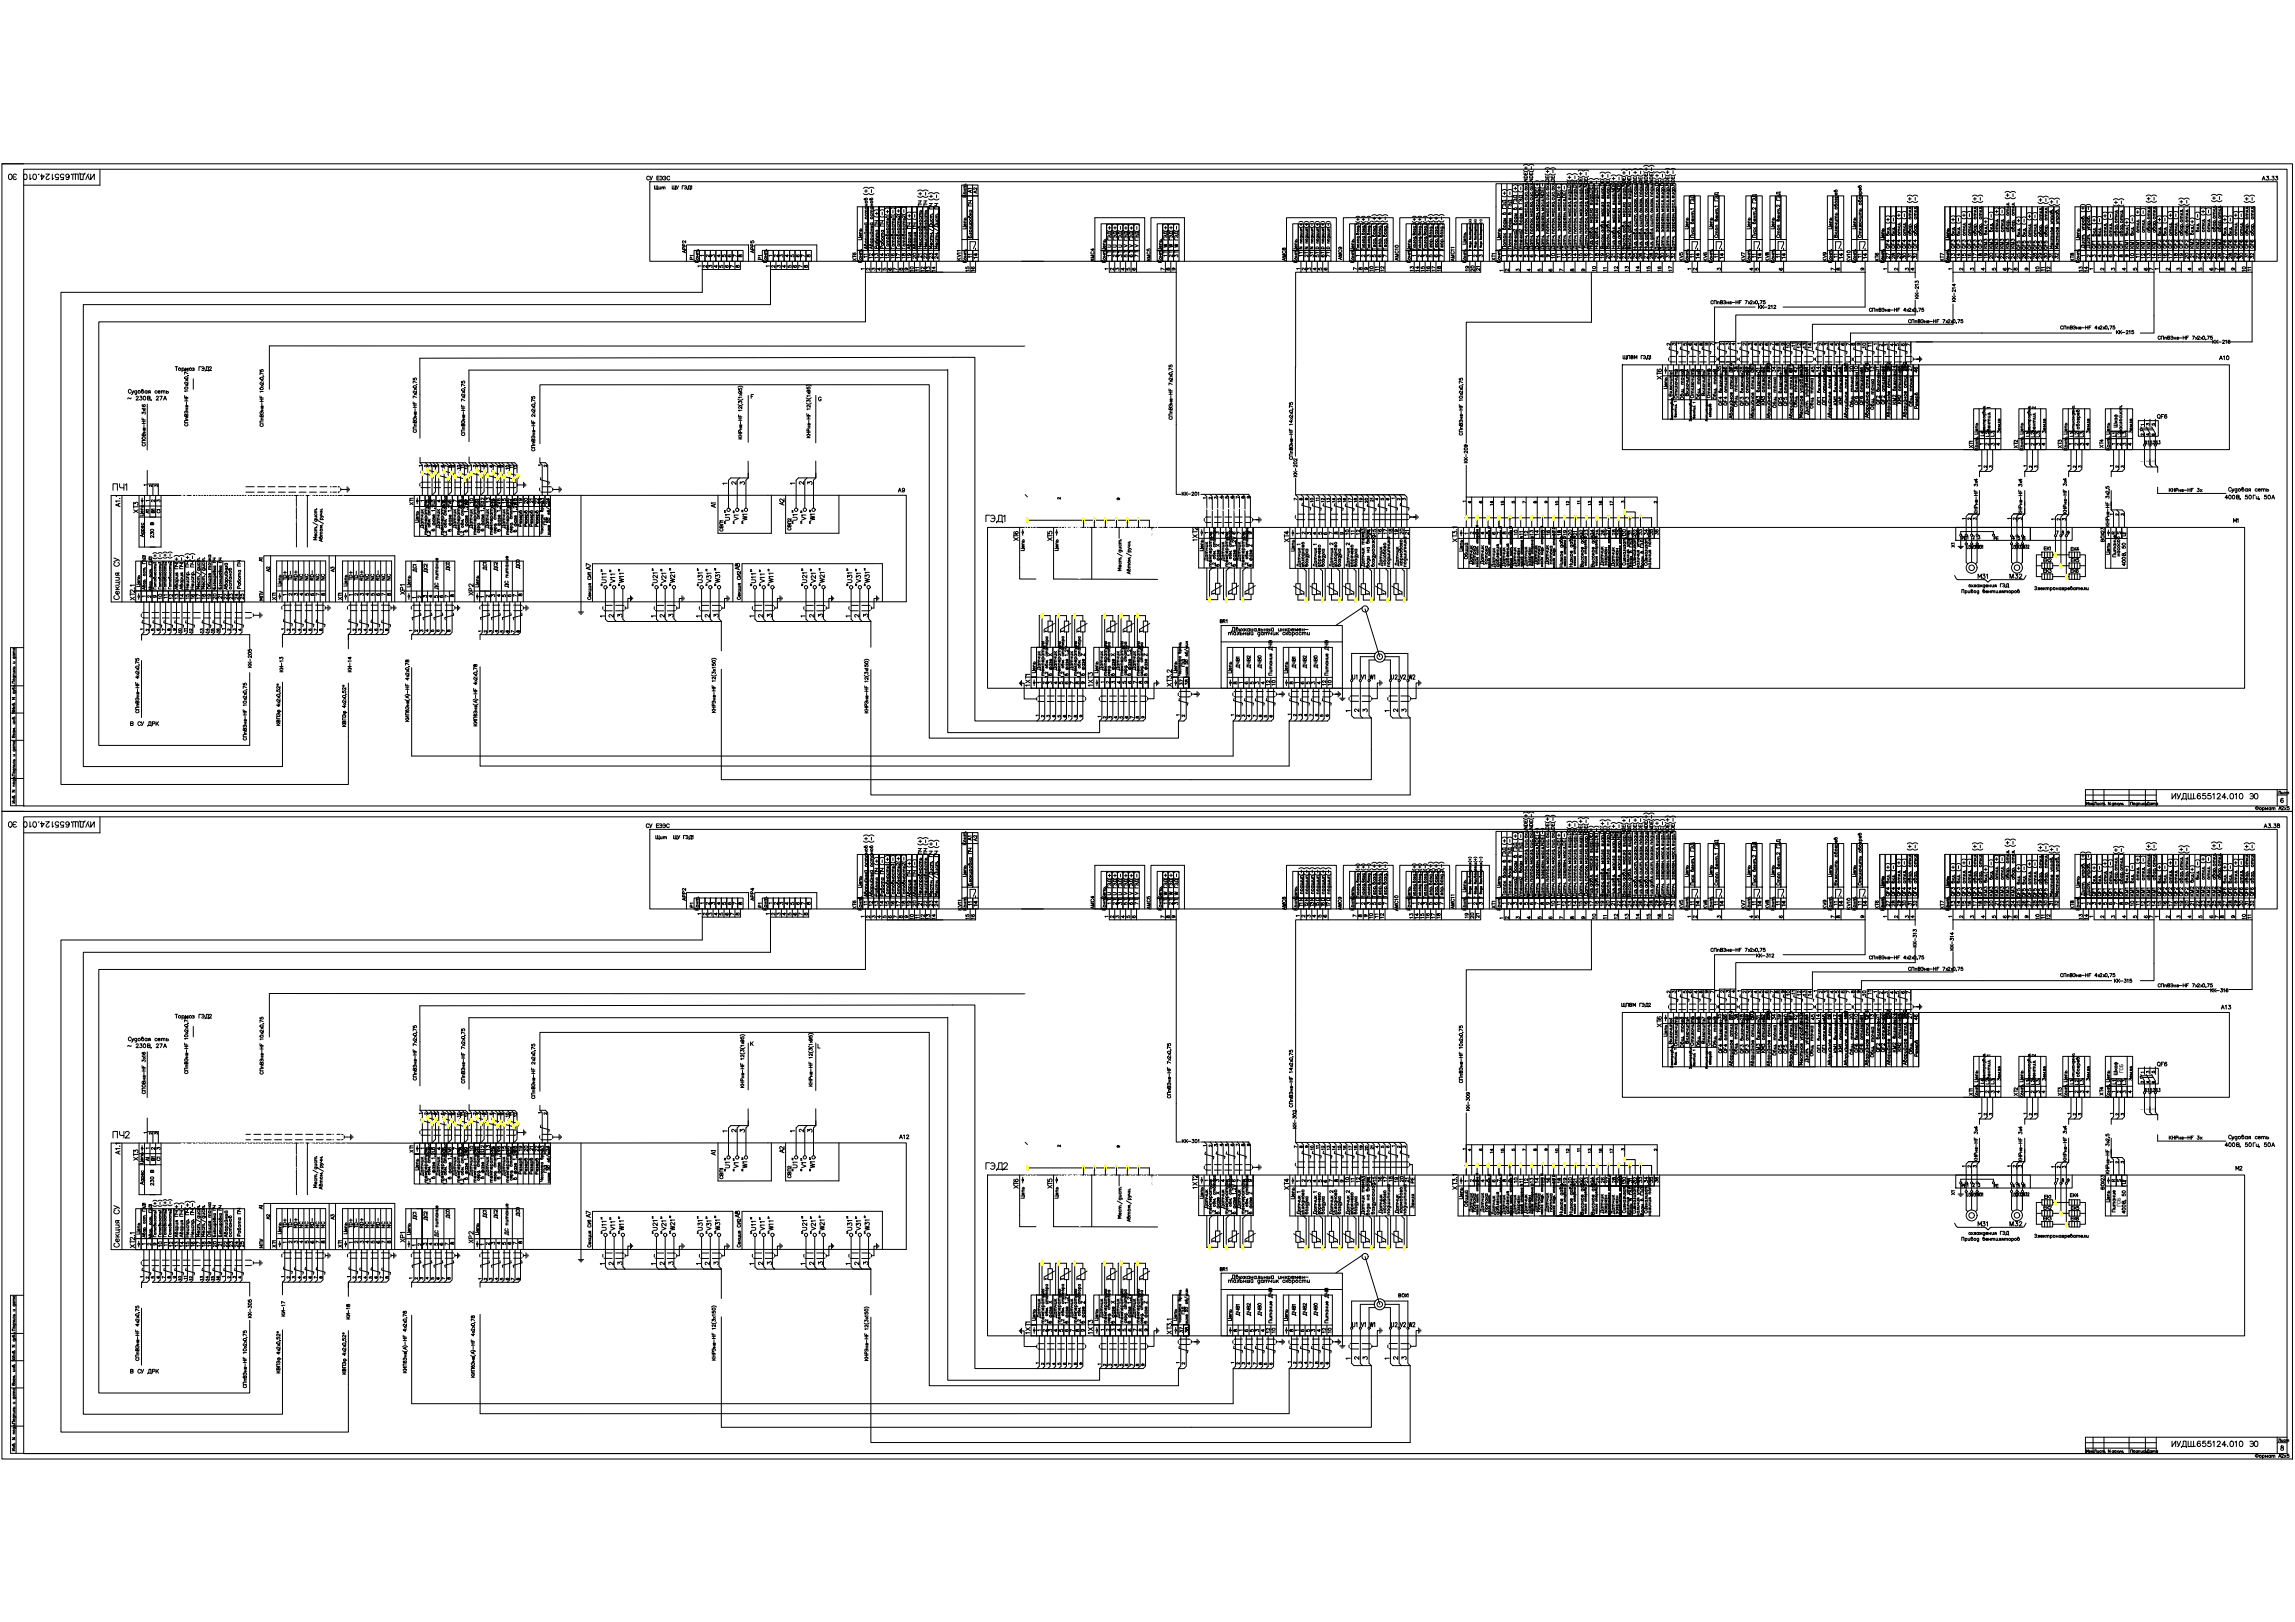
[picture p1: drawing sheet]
<svg xmlns="http://www.w3.org/2000/svg" width="841mm" height="594mm" viewBox="0 0 841 594" stroke-linecap="round" stroke-linejoin="round" font-family="sans-serif">
<defs><g id="words">
<text font-size="6.2" x="360.2" y="430">ГЭД2</text>
<g font-size="5.7">
<text x="40.2" y="181">ПЧ1</text>
<text x="40.2" y="418">ПЧ2</text>
</g>
<g font-size="5.3">
<text x="44.8" y="220.8" transform="rotate(-90 44.8 220.8)">Секция СУ</text>
<text x="44.8" y="457.9" transform="rotate(-90 44.8 457.9)">Секция СУ</text>
</g>
<g font-size="4.9">
<text x="51.5" y="189.1" transform="rotate(-90 51.5 189.1)">XТ3</text>
<text x="288.2" y="186.3" transform="rotate(-90 288.2 186.3)">А2</text>
<text x="217.3" y="209.9" transform="rotate(-90 217.3 209.9)">А7</text>
<text x="272" y="209.9" transform="rotate(-90 272 209.9)">А8</text>
<text x="735.2" y="213.1">M32</text>
<text x="149.2" y="218.7" transform="rotate(-90 149.2 218.7)">XP1</text>
<text x="494.2" y="250.1">U1</text>
<text x="497.4" y="250.1">V1</text>
<text x="500.9" y="250.1">W1</text>
<text x="508.7" y="250.1">U2</text>
<text x="511.9" y="250.1">V2</text>
<text x="515.1" y="250.1">W2</text>
<text x="401.5" y="252.6" transform="rotate(-90 401.5 252.6)">1XТ3</text>
<text x="789.5" y="391.9">QF6</text>
<text x="259.3" y="424.4">А1</text>
<text x="288.2" y="423.3" transform="rotate(-90 288.2 423.3)">А2</text>
<text x="51.5" y="426.2" transform="rotate(-90 51.5 426.2)">XТ3</text>
<text x="217.3" y="447.3" transform="rotate(-90 217.3 447.3)">А7</text>
<text x="272" y="447.3" transform="rotate(-90 272 447.3)">А8</text>
<text x="149.2" y="456.1" transform="rotate(-90 149.2 456.1)">XP1</text>
<text x="401.5" y="489.7" transform="rotate(-90 401.5 489.7)">1XТ3</text>
<text x="498.1" y="487.2" transform="rotate(-90 498.1 487.2)">U1</text>
<text x="501.3" y="487.2" transform="rotate(-90 501.3 487.2)">V1</text>
<text x="504.8" y="487.2" transform="rotate(-90 504.8 487.2)">W1</text>
<text x="508.7" y="487.2">U2</text>
<text x="511.9" y="487.2">V2</text>
<text x="515.1" y="487.2">W2</text>
</g>
<g font-size="4.4">
<text x="357" y="71.6" transform="rotate(-90 357 71.6)">A1</text>
<text x="252.2" y="93.8" transform="rotate(-90 252.2 93.8)">APP2</text>
<text x="277.3" y="93.8" transform="rotate(-90 277.3 93.8)">APP5</text>
<text x="335.1" y="95.6">21</text>
<text x="609.2" y="95.6">31</text>
<text x="623.7" y="96" transform="rotate(-90 623.7 96)">14</text>
<text x="676.3" y="96" transform="rotate(-90 676.3 96)">14</text>
<text x="749.7" y="95.6">31</text>
<text x="251.5" y="96.3">P1</text>
<text x="276.6" y="96.3">P1</text>
<text x="314.7" y="96.7" transform="rotate(-90 314.7 96.7)">XT6</text>
<text x="543.3" y="100.2" transform="rotate(-90 543.3 100.2)">21</text>
<text x="593.7" y="100.5" transform="rotate(-90 593.7 100.5)">12</text>
<text x="605.7" y="100.5" transform="rotate(-90 605.7 100.5)">15</text>
<text x="617.7" y="97" transform="rotate(-90 617.7 97)">KV5</text>
<text x="626.5" y="96.7" transform="rotate(-90 626.5 96.7)">KV6</text>
<text x="670.3" y="96.7" transform="rotate(-90 670.3 96.7)">KV9</text>
<text x="689.3" y="97" transform="rotate(-90 689.3 97)">XT6</text>
<text x="760.9" y="97" transform="rotate(-90 760.9 97)">XT8</text>
<text x="636.1" y="137.6" transform="rotate(-90 636.1 137.6)">37</text>
<text x="639.9" y="137.6" transform="rotate(-90 639.9 137.6)">28</text>
<text x="641.7" y="137.6" transform="rotate(-90 641.7 137.6)">29</text>
<text x="647.7" y="137.6" transform="rotate(-90 647.7 137.6)">32</text>
<text x="653.7" y="137.6" transform="rotate(-90 653.7 137.6)">39</text>
<text x="691.8" y="137.2" transform="rotate(-90 691.8 137.2)">22</text>
<text x="812.1" y="133">A10</text>
<text x="609.6" y="140.1" transform="rotate(-90 609.6 140.1)">XТ6</text>
<text x="789.5" y="154.5">QF6</text>
<text x="728.1" y="160.9" transform="rotate(-90 728.1 160.9)">L1</text>
<text x="741.2" y="161.2">L1</text>
<text x="746.5" y="161.2" transform="rotate(-90 746.5 161.2)">L2</text>
<text x="764.5" y="161.2" transform="rotate(-90 764.5 161.2)">L3</text>
<text x="780" y="161.2" transform="rotate(-90 780 161.2)">L3</text>
<text x="99.5" y="185.2">41</text>
<text x="182.4" y="185.6" transform="rotate(-90 182.4 185.6)">14</text>
<text x="186.3" y="185.6" transform="rotate(-90 186.3 185.6)">15</text>
<text x="328.1" y="181.3">A9</text>
<text x="259.3" y="187">А1</text>
<text x="154.5" y="192.6" transform="rotate(-90 154.5 192.6)">Цепь</text>
<text x="509.8" y="196.8">19</text>
<text x="513.6" y="196.8">21</text>
<text x="557" y="197.2" transform="rotate(-90 557 197.2)">10</text>
<text x="560.9" y="197.6" transform="rotate(-90 560.9 197.6)">12</text>
<text x="569" y="197.2" transform="rotate(-90 569 197.2)">16</text>
<text x="571.1" y="197.2" transform="rotate(-90 571.1 197.2)">17</text>
<text x="572.9" y="197.2" transform="rotate(-90 572.9 197.2)">18</text>
<text x="595.5" y="197.2">31</text>
<text x="820.9" y="192.6" transform="rotate(-90 820.9 192.6)">М1</text>
<text x="373.9" y="199.3" transform="rotate(-90 373.9 199.3)">ХТ6</text>
<text x="386.3" y="199.3" transform="rotate(-90 386.3 199.3)">ХТ5</text>
<text x="439.6" y="199.3" transform="rotate(-90 439.6 199.3)">1XТ2</text>
<text x="473.1" y="199.7" transform="rotate(-90 473.1 199.7)">XТ4</text>
<text x="475.5" y="203.2" transform="rotate(-90 475.5 203.2)">Цепь</text>
<text x="717.9" y="199">РЕ</text>
<text x="191.6" y="209.5" transform="rotate(-90 191.6 209.5)">ДС0</text>
<text x="757.8" y="207.1">ЕК5</text>
<text x="99.8" y="210.6" transform="rotate(-90 99.8 210.6)">А2</text>
<text x="123.5" y="210.6" transform="rotate(-90 123.5 210.6)">А3</text>
<text x="157.7" y="211" transform="rotate(-90 157.7 211)">ДС2</text>
<text x="165.8" y="210.3" transform="rotate(-90 165.8 210.3)">ДС0</text>
<text x="183.4" y="210.3" transform="rotate(-90 183.4 210.3)">ДС2</text>
<text x="723.5" y="213.1">М31</text>
<text x="60.3" y="220.5" transform="rotate(-90 60.3 220.5)">10</text>
<text x="66.3" y="220.5" transform="rotate(-90 66.3 220.5)">13</text>
<text x="70.2" y="220.5" transform="rotate(-90 70.2 220.5)">15</text>
<text x="78.7" y="220.5">21</text>
<text x="84.3" y="220.8" transform="rotate(-90 84.3 220.8)">22</text>
<text x="97.4" y="221.2" transform="rotate(-90 97.4 221.2)">МПУ</text>
<text x="174.3" y="219.1" transform="rotate(-90 174.3 219.1)">XP2</text>
<text x="459.3" y="245.9" transform="rotate(-90 459.3 245.9)">ДЧВ2</text>
<text x="463.2" y="245.9" transform="rotate(-90 463.2 245.9)">ДЧВ0</text>
<text x="479.8" y="245.9" transform="rotate(-90 479.8 245.9)">ДЧВ2</text>
<text x="483.7" y="245.9" transform="rotate(-90 483.7 245.9)">ДЧВ0</text>
<text x="430" y="252.6" transform="rotate(-90 430 252.6)">XТ3.2</text>
<text x="498.1" y="262.1">3</text>
<text x="828.3" y="304.4">A3.38</text>
<text x="357" y="309" transform="rotate(-90 357 309)">A1</text>
<text x="355.2" y="322.4" transform="rotate(-90 355.2 322.4)">Цепь</text>
<text x="691.4" y="326.3" transform="rotate(-90 691.4 326.3)">Цепь</text>
<text x="255.1" y="333.4" transform="rotate(-90 255.1 333.4)">P1</text>
<text x="276.6" y="333.4">P1</text>
<text x="314.7" y="334.1" transform="rotate(-90 314.7 334.1)">XT6</text>
<text x="322.8" y="333" transform="rotate(-90 322.8 333)">13</text>
<text x="328.8" y="333" transform="rotate(-90 328.8 333)">16</text>
<text x="332.7" y="333" transform="rotate(-90 332.7 333)">18</text>
<text x="570.8" y="333" transform="rotate(-90 570.8 333)">10</text>
<text x="606.8" y="333" transform="rotate(-90 606.8 333)">28</text>
<text x="610.7" y="333" transform="rotate(-90 610.7 333)">30</text>
<text x="617.7" y="334.1" transform="rotate(-90 617.7 334.1)">KV5</text>
<text x="623.7" y="333" transform="rotate(-90 623.7 333)">14</text>
<text x="626.5" y="334.1" transform="rotate(-90 626.5 334.1)">KV6</text>
<text x="670.3" y="334.1" transform="rotate(-90 670.3 334.1)">KV9</text>
<text x="676.3" y="333" transform="rotate(-90 676.3 333)">14</text>
<text x="689.3" y="334.1" transform="rotate(-90 689.3 334.1)">XT6</text>
<text x="743.3" y="333" transform="rotate(-90 743.3 333)">26</text>
<text x="749.3" y="333" transform="rotate(-90 749.3 333)">29</text>
<text x="749.7" y="333">31</text>
<text x="760.9" y="334.1" transform="rotate(-90 760.9 334.1)">XT8</text>
<text x="539" y="337.3" transform="rotate(-90 539 337.3)">19</text>
<text x="593.7" y="337.6" transform="rotate(-90 593.7 337.6)">12</text>
<text x="602.2" y="337.6">15</text>
<text x="812.8" y="370.8">A13</text>
<text x="609.6" y="377.5" transform="rotate(-90 609.6 377.5)">XТ6</text>
<text x="636.1" y="374.6" transform="rotate(-90 636.1 374.6)">37</text>
<text x="639.9" y="374.6" transform="rotate(-90 639.9 374.6)">28</text>
<text x="641.7" y="374.6" transform="rotate(-90 641.7 374.6)">29</text>
<text x="647.7" y="374.6" transform="rotate(-90 647.7 374.6)">32</text>
<text x="649.5" y="374.6" transform="rotate(-90 649.5 374.6)">33</text>
<text x="651.6" y="374.6" transform="rotate(-90 651.6 374.6)">34</text>
<text x="663.6" y="374.6" transform="rotate(-90 663.6 374.6)">44</text>
<text x="674.2" y="374.6" transform="rotate(-90 674.2 374.6)">17</text>
<text x="691.8" y="374.3" transform="rotate(-90 691.8 374.3)">22</text>
<text x="729.9" y="398.3" transform="rotate(-90 729.9 398.3)">L2</text>
<text x="741.2" y="398.3">L1</text>
<text x="764.5" y="398.3" transform="rotate(-90 764.5 398.3)">L3</text>
<text x="780" y="398.3" transform="rotate(-90 780 398.3)">L3</text>
<text x="328.4" y="418.4">A12</text>
<text x="44.8" y="424" transform="rotate(-90 44.8 424)">A1.1</text>
<text x="99.5" y="422.3">41</text>
<text x="172.9" y="422.6">11</text>
<text x="186.3" y="422.6" transform="rotate(-90 186.3 422.6)">15</text>
<text x="201.4" y="430.7" transform="rotate(-90 201.4 430.7)">ГЭД</text>
<text x="818.1" y="429.7">М2</text>
<text x="373.9" y="436.4" transform="rotate(-90 373.9 436.4)">ХТ6</text>
<text x="386.3" y="436.4" transform="rotate(-90 386.3 436.4)">ХТ5</text>
<text x="439.6" y="436.4" transform="rotate(-90 439.6 436.4)">1XТ2</text>
<text x="473.1" y="436.7" transform="rotate(-90 473.1 436.7)">XТ4</text>
<text x="513.3" y="434.3" transform="rotate(-90 513.3 434.3)">19</text>
<text x="513.6" y="434.3">21</text>
<text x="560.9" y="434.6" transform="rotate(-90 560.9 434.6)">12</text>
<text x="569" y="434.3" transform="rotate(-90 569 434.3)">16</text>
<text x="571.1" y="434.6" transform="rotate(-90 571.1 434.6)">17</text>
<text x="575" y="434.3" transform="rotate(-90 575 434.3)">19</text>
<text x="593" y="434.3" transform="rotate(-90 593 434.3)">28</text>
<text x="595.5" y="434.3">31</text>
<text x="729.5" y="436.4">РЕ</text>
<text x="99.8" y="447.7" transform="rotate(-90 99.8 447.7)">А2</text>
<text x="123.5" y="448" transform="rotate(-90 123.5 448)">А3</text>
<text x="153.8" y="448" transform="rotate(-90 153.8 448)">ДС1</text>
<text x="157.7" y="448" transform="rotate(-90 157.7 448)">ДС2</text>
<text x="165.8" y="447.3" transform="rotate(-90 165.8 447.3)">ДС0</text>
<text x="179.2" y="447.3" transform="rotate(-90 179.2 447.3)">ДС1</text>
<text x="183.4" y="447.3" transform="rotate(-90 183.4 447.3)">ДС2</text>
<text x="191.6" y="446.6" transform="rotate(-90 191.6 446.6)">ДС0</text>
<text x="723.5" y="450.1">М31</text>
<text x="735.2" y="450.1">M32</text>
<text x="82.2" y="457.6" transform="rotate(-90 82.2 457.6)">21</text>
<text x="84.3" y="457.9" transform="rotate(-90 84.3 457.9)">22</text>
<text x="97.4" y="458.3" transform="rotate(-90 97.4 458.3)">МПУ</text>
<text x="174.3" y="456.5" transform="rotate(-90 174.3 456.5)">XP2</text>
<text x="452.3" y="485.1" transform="rotate(-90 452.3 485.1)">Цепь</text>
<text x="459.3" y="483" transform="rotate(-90 459.3 483)">ДЧВ2</text>
<text x="463.2" y="483" transform="rotate(-90 463.2 483)">ДЧВ0</text>
<text x="473.1" y="485.1" transform="rotate(-90 473.1 485.1)">Цепь</text>
<text x="479.8" y="483" transform="rotate(-90 479.8 483)">ДЧВ2</text>
<text x="483.7" y="483" transform="rotate(-90 483.7 483)">ДЧВ0</text>
<text x="378.2" y="489.7" transform="rotate(-90 378.2 489.7)">1XТ1</text>
</g>
<g font-size="4.4" fill="#fff">
<text x="73" y="185.6" transform="rotate(-90 73 185.6)">26</text>
<text x="81.1" y="185.6" transform="rotate(-90 81.1 185.6)">30</text>
<text x="87.1" y="185.6" transform="rotate(-90 87.1 185.6)">33</text>
<text x="97" y="185.6" transform="rotate(-90 97 185.6)">38</text>
<text x="125.2" y="185.2" transform="rotate(-90 125.2 185.2)">52</text>
<text x="68.8" y="188.7" transform="rotate(-90 68.8 188.7)">XТ2.2</text>
<text x="68.8" y="425.8" transform="rotate(-90 68.8 425.8)">XТ2.2</text>
<text x="73" y="423" transform="rotate(-90 73 423)">26</text>
<text x="81.1" y="423" transform="rotate(-90 81.1 423)">30</text>
<text x="113.2" y="422.6" transform="rotate(-90 113.2 422.6)">46</text>
<text x="126.3" y="422.6" transform="rotate(-90 126.3 422.6)">52</text>
</g>
<text font-size="4.4" fill="#93278f" x="778.9" y="394.1" transform="rotate(-90 778.9 394.1)">ГСБ</text>
<g font-size="4">
<text x="827.6" y="67">A3.33</text>
<text x="318.6" y="95.6" transform="rotate(-90 318.6 95.6)">11</text>
<text x="324.6" y="96" transform="rotate(-90 324.6 96)">14</text>
<text x="330.6" y="96" transform="rotate(-90 330.6 96)">17</text>
<text x="334.4" y="95.6" transform="rotate(-90 334.4 95.6)">19</text>
<text x="336.5" y="96" transform="rotate(-90 336.5 96)">20</text>
<text x="340.4" y="96" transform="rotate(-90 340.4 96)">22</text>
<text x="342.5" y="96" transform="rotate(-90 342.5 96)">23</text>
<text x="357" y="95.6" transform="rotate(-90 357 95.6)">11</text>
<text x="572.6" y="95.6" transform="rotate(-90 572.6 95.6)">11</text>
<text x="574.7" y="96" transform="rotate(-90 574.7 96)">12</text>
<text x="578.6" y="96" transform="rotate(-90 578.6 96)">14</text>
<text x="580.7" y="96" transform="rotate(-90 580.7 96)">15</text>
<text x="584.6" y="96" transform="rotate(-90 584.6 96)">17</text>
<text x="586.7" y="96" transform="rotate(-90 586.7 96)">18</text>
<text x="592.7" y="95.6" transform="rotate(-90 592.7 95.6)">21</text>
<text x="598.7" y="96" transform="rotate(-90 598.7 96)">24</text>
<text x="602.5" y="96" transform="rotate(-90 602.5 96)">26</text>
<text x="608.5" y="96" transform="rotate(-90 608.5 96)">29</text>
<text x="614.5" y="96" transform="rotate(-90 614.5 96)">32</text>
<text x="621.6" y="95.6" transform="rotate(-90 621.6 95.6)">11</text>
<text x="630.4" y="95.6" transform="rotate(-90 630.4 95.6)">11</text>
<text x="644.2" y="95.6" transform="rotate(-90 644.2 95.6)">11</text>
<text x="653" y="95.6" transform="rotate(-90 653 95.6)">11</text>
<text x="674.2" y="95.6" transform="rotate(-90 674.2 95.6)">11</text>
<text x="683" y="95.6" transform="rotate(-90 683 95.6)">11</text>
<text x="693.2" y="96" transform="rotate(-90 693.2 96)">27</text>
<text x="695.3" y="96" transform="rotate(-90 695.3 96)">28</text>
<text x="701.3" y="95.6" transform="rotate(-90 701.3 95.6)">31</text>
<text x="717.2" y="96" transform="rotate(-90 717.2 96)">13</text>
<text x="721.1" y="96" transform="rotate(-90 721.1 96)">15</text>
<text x="723.2" y="95.6" transform="rotate(-90 723.2 95.6)">16</text>
<text x="729.2" y="95.6" transform="rotate(-90 729.2 95.6)">19</text>
<text x="733.1" y="95.6" transform="rotate(-90 733.1 95.6)">21</text>
<text x="735.2" y="96" transform="rotate(-90 735.2 96)">22</text>
<text x="739.1" y="96" transform="rotate(-90 739.1 96)">24</text>
<text x="745.1" y="96" transform="rotate(-90 745.1 96)">27</text>
<text x="751.1" y="96" transform="rotate(-90 751.1 96)">30</text>
<text x="782.8" y="96" transform="rotate(-90 782.8 96)">10</text>
<text x="786.7" y="96" transform="rotate(-90 786.7 96)">12</text>
<text x="788.8" y="96" transform="rotate(-90 788.8 96)">13</text>
<text x="794.8" y="95.6" transform="rotate(-90 794.8 95.6)">16</text>
<text x="800.8" y="95.6" transform="rotate(-90 800.8 95.6)">19</text>
<text x="804.7" y="95.6" transform="rotate(-90 804.7 95.6)">21</text>
<text x="806.8" y="96" transform="rotate(-90 806.8 96)">22</text>
<text x="810.7" y="96" transform="rotate(-90 810.7 96)">24</text>
<text x="816.7" y="96" transform="rotate(-90 816.7 96)">27</text>
<text x="818.8" y="96" transform="rotate(-90 818.8 96)">28</text>
<text x="824.8" y="95.6" transform="rotate(-90 824.8 95.6)">31</text>
<text x="337.6" y="100.5" transform="rotate(-90 337.6 100.5)">11</text>
<text x="343.6" y="100.5" transform="rotate(-90 343.6 100.5)">14</text>
<text x="356" y="100.5" transform="rotate(-90 356 100.5)">15</text>
<text x="401.8" y="97" transform="rotate(-90 401.8 97)">AMC4</text>
<text x="422.3" y="97" transform="rotate(-90 422.3 97)">AMC5</text>
<text x="472" y="96.7" transform="rotate(-90 472 96.7)">AMC8</text>
<text x="492.5" y="96.3" transform="rotate(-90 492.5 96.3)">AMC9</text>
<text x="496.7" y="100.2">8</text>
<text x="498.8" y="100.2">9</text>
<text x="502.7" y="100.2">11</text>
<text x="513.3" y="96.7" transform="rotate(-90 513.3 96.7)">AMC10</text>
<text x="520.7" y="100.5" transform="rotate(-90 520.7 100.5)">14</text>
<text x="522.8" y="100.5" transform="rotate(-90 522.8 100.5)">15</text>
<text x="526.7" y="100.5" transform="rotate(-90 526.7 100.5)">17</text>
<text x="533.8" y="97" transform="rotate(-90 533.8 97)">AMC11</text>
<text x="539" y="100.5" transform="rotate(-90 539 100.5)">19</text>
<text x="585.6" y="100.5" transform="rotate(-90 585.6 100.5)">10</text>
<text x="589.5" y="100.5" transform="rotate(-90 589.5 100.5)">11</text>
<text x="597.6" y="100.5" transform="rotate(-90 597.6 100.5)">13</text>
<text x="601.5" y="100.5" transform="rotate(-90 601.5 100.5)">14</text>
<text x="609.6" y="100.5" transform="rotate(-90 609.6 100.5)">16</text>
<text x="613.5" y="100.5" transform="rotate(-90 613.5 100.5)">17</text>
<text x="640.3" y="97" transform="rotate(-90 640.3 97)">KV7</text>
<text x="649.1" y="97" transform="rotate(-90 649.1 97)">KV8</text>
<text x="713" y="97" transform="rotate(-90 713 97)">XT7</text>
<text x="750" y="100.5" transform="rotate(-90 750 100.5)">11</text>
<text x="765.9" y="100.5" transform="rotate(-90 765.9 100.5)">14</text>
<text x="823.7" y="100.5" transform="rotate(-90 823.7 100.5)">10</text>
<text x="631.5" y="127.7">3</text>
<text x="655.5" y="128.1">11</text>
<text x="660.8" y="128.8" transform="rotate(-90 660.8 128.8)">12</text>
<text x="691.4" y="128.1">4</text>
<text x="631.5" y="137.2" transform="rotate(-90 631.5 137.2)">35</text>
<text x="633.6" y="137.6" transform="rotate(-90 633.6 137.6)">36</text>
<text x="643.5" y="137.6" transform="rotate(-90 643.5 137.6)">30</text>
<text x="645.6" y="137.6" transform="rotate(-90 645.6 137.6)">31</text>
<text x="655.8" y="137.6" transform="rotate(-90 655.8 137.6)">40</text>
<text x="657.6" y="137.6" transform="rotate(-90 657.6 137.6)">41</text>
<text x="659.3" y="137.6" transform="rotate(-90 659.3 137.6)">42</text>
<text x="661.5" y="137.6" transform="rotate(-90 661.5 137.6)">43</text>
<text x="665.7" y="137.6" transform="rotate(-90 665.7 137.6)">45</text>
<text x="669.9" y="137.2" transform="rotate(-90 669.9 137.2)">15</text>
<text x="675.9" y="137.2" transform="rotate(-90 675.9 137.2)">18</text>
<text x="678" y="137.2" transform="rotate(-90 678 137.2)">19</text>
<text x="681.6" y="137.2" transform="rotate(-90 681.6 137.2)">10</text>
<text x="683.7" y="137.2" transform="rotate(-90 683.7 137.2)">11</text>
<text x="685.4" y="137.6" transform="rotate(-90 685.4 137.6)">12</text>
<text x="689.3" y="137.2" transform="rotate(-90 689.3 137.2)">21</text>
<text x="695.7" y="137.2" transform="rotate(-90 695.7 137.2)">24</text>
<text x="701.3" y="137.2" transform="rotate(-90 701.3 137.2)">27</text>
<text x="703.4" y="137.6" transform="rotate(-90 703.4 137.6)">46</text>
<text x="731.7" y="161.2" transform="rotate(-90 731.7 161.2)">L3</text>
<text x="748.2" y="161.2" transform="rotate(-90 748.2 161.2)">L3</text>
<text x="760.6" y="161.2" transform="rotate(-90 760.6 161.2)">L1</text>
<text x="762.4" y="161.2" transform="rotate(-90 762.4 161.2)">L2</text>
<text x="776.1" y="161.2" transform="rotate(-90 776.1 161.2)">L1</text>
<text x="730.2" y="164.4">4</text>
<text x="740.1" y="165.1" transform="rotate(-90 740.1 165.1)">XТ2</text>
<text x="746.8" y="164.4">4</text>
<text x="756.4" y="165.1" transform="rotate(-90 756.4 165.1)">XТ3</text>
<text x="771.5" y="165.1" transform="rotate(-90 771.5 165.1)">XТ4</text>
<text x="778.6" y="164.4">4</text>
<text x="267.1" y="178.5">2</text>
<text x="269.9" y="178.5">3</text>
<text x="291.7" y="178.5">2</text>
<text x="294.9" y="178.5">3</text>
<text x="56.1" y="185.2">3</text>
<text x="98.8" y="185.6" transform="rotate(-90 98.8 185.6)">39</text>
<text x="105.1" y="185.2" transform="rotate(-90 105.1 185.2)">42</text>
<text x="115" y="185.2" transform="rotate(-90 115 185.2)">47</text>
<text x="117.1" y="185.2" transform="rotate(-90 117.1 185.2)">48</text>
<text x="157" y="185.2">3</text>
<text x="159.1" y="185.2">4</text>
<text x="160.9" y="185.2">5</text>
<text x="166.9" y="185.2">8</text>
<text x="172.9" y="185.2">11</text>
<text x="180.3" y="185.2" transform="rotate(-90 180.3 185.2)">13</text>
<text x="184.1" y="185.6" transform="rotate(-90 184.1 185.6)">16</text>
<text x="190.1" y="185.6" transform="rotate(-90 190.1 185.6)">18</text>
<text x="196.1" y="185.6" transform="rotate(-90 196.1 185.6)">21</text>
<text x="200" y="185.6" transform="rotate(-90 200 185.6)">23</text>
<text x="202.1" y="185.6" transform="rotate(-90 202.1 185.6)">24</text>
<text x="486.1" y="185.2" transform="rotate(-90 486.1 185.2)">12</text>
<text x="500.2" y="185.2" transform="rotate(-90 500.2 185.2)">19</text>
<text x="500.9" y="184.9">21</text>
<text x="580" y="185.9" transform="rotate(-90 580 185.9)">11</text>
<text x="52.2" y="189.1">А1</text>
<text x="57.5" y="189.1" transform="rotate(-90 57.5 189.1)">В1</text>
<text x="552.1" y="186.3" transform="rotate(-90 552.1 186.3)">15</text>
<text x="571.9" y="186.3" transform="rotate(-90 571.9 186.3)">10</text>
<text x="583.8" y="186.3" transform="rotate(-90 583.8 186.3)">13</text>
<text x="588.1" y="186.3" transform="rotate(-90 588.1 186.3)">16</text>
<text x="592" y="186.3" transform="rotate(-90 592 186.3)">17</text>
<text x="290.7" y="195.4" transform="rotate(-90 290.7 195.4)">СВП2</text>
<text x="407.1" y="196.5">11</text>
<text x="412.4" y="197.2" transform="rotate(-90 412.4 197.2)">12</text>
<text x="414.5" y="197.2" transform="rotate(-90 414.5 197.2)">13</text>
<text x="493.9" y="196.8">11</text>
<text x="499.2" y="196.8" transform="rotate(-90 499.2 196.8)">12</text>
<text x="505.2" y="196.8" transform="rotate(-90 505.2 196.8)">15</text>
<text x="511.2" y="196.8" transform="rotate(-90 511.2 196.8)">18</text>
<text x="515.1" y="196.8" transform="rotate(-90 515.1 196.8)">20</text>
<text x="558.8" y="197.2" transform="rotate(-90 558.8 197.2)">11</text>
<text x="562.7" y="197.2" transform="rotate(-90 562.7 197.2)">13</text>
<text x="576.8" y="197.2" transform="rotate(-90 576.8 197.2)">20</text>
<text x="578.6" y="197.2" transform="rotate(-90 578.6 197.2)">21</text>
<text x="582.8" y="197.2" transform="rotate(-90 582.8 197.2)">23</text>
<text x="584.9" y="197.2" transform="rotate(-90 584.9 197.2)">24</text>
<text x="588.8" y="197.2" transform="rotate(-90 588.8 197.2)">26</text>
<text x="594.8" y="197.2" transform="rotate(-90 594.8 197.2)">29</text>
<text x="602.5" y="197.2" transform="rotate(-90 602.5 197.2)">33</text>
<text x="604.7" y="197.2" transform="rotate(-90 604.7 197.2)">34</text>
<text x="606.4" y="197.2" transform="rotate(-90 606.4 197.2)">35</text>
<text x="57.1" y="198.3" transform="rotate(-90 57.1 198.3)">230 В</text>
<text x="717.2" y="201.4" transform="rotate(-90 717.2 201.4)">X1</text>
<text x="729.5" y="199">РЕ</text>
<text x="735.9" y="202.1">U32</text>
<text x="757.8" y="202.8">ЕК4</text>
<text x="771.9" y="199.7" transform="rotate(-90 771.9 199.7)">ВОХ23</text>
<text x="93.8" y="206.7">А1</text>
<text x="105.8" y="213.8" transform="rotate(-90 105.8 213.8)">TD+</text>
<text x="109.7" y="213.8" transform="rotate(-90 109.7 213.8)">RD+</text>
<text x="111.8" y="213.8" transform="rotate(-90 111.8 213.8)">NC</text>
<text x="117.8" y="213.8" transform="rotate(-90 117.8 213.8)">NC</text>
<text x="129.8" y="213.8" transform="rotate(-90 129.8 213.8)">TD+</text>
<text x="131.9" y="213.8" transform="rotate(-90 131.9 213.8)">TD-</text>
<text x="135.8" y="213.8" transform="rotate(-90 135.8 213.8)">NC</text>
<text x="137.9" y="213.8" transform="rotate(-90 137.9 213.8)">NC</text>
<text x="143.9" y="213.8" transform="rotate(-90 143.9 213.8)">NC</text>
<text x="747.5" y="211">ЕК3</text>
<text x="62.1" y="220.5" transform="rotate(-90 62.1 220.5)">11</text>
<text x="64.2" y="220.5" transform="rotate(-90 64.2 220.5)">12</text>
<text x="68.1" y="220.5" transform="rotate(-90 68.1 220.5)">14</text>
<text x="74.1" y="220.5" transform="rotate(-90 74.1 220.5)">17</text>
<text x="80.1" y="220.8" transform="rotate(-90 80.1 220.8)">20</text>
<text x="86.1" y="220.8" transform="rotate(-90 86.1 220.8)">23</text>
<text x="90" y="220.8" transform="rotate(-90 90 220.8)">25</text>
<text x="102" y="220.8" transform="rotate(-90 102 220.8)">XТ1</text>
<text x="106.5" y="219.4">3</text>
<text x="116.4" y="219.4">8</text>
<text x="125.9" y="220.8" transform="rotate(-90 125.9 220.8)">XТ1</text>
<text x="130.9" y="219.4">3</text>
<text x="134.8" y="219.4">5</text>
<text x="138.6" y="219.4">7</text>
<text x="221.9" y="227.2">2</text>
<text x="225.1" y="227.2">3</text>
<text x="240.6" y="227.2">2</text>
<text x="243.8" y="227.2">3</text>
<text x="257.2" y="227.2">2</text>
<text x="260.3" y="227.2">3</text>
<text x="276.6" y="227.2">2</text>
<text x="280.1" y="227.2">3</text>
<text x="295.3" y="227.2">2</text>
<text x="298.8" y="227.2">3</text>
<text x="311.9" y="227.2">2</text>
<text x="315.4" y="227.2">3</text>
<text x="69.5" y="232.5" transform="rotate(-90 69.5 232.5)">11</text>
<text x="77.3" y="232.8" transform="rotate(-90 77.3 232.8)">14</text>
<text x="445.9" y="229.3">ВR1</text>
<text x="435" y="245.2" transform="rotate(-90 435 245.2)">ГЭД</text>
<text x="129.5" y="247.3" transform="rotate(-90 129.5 247.3)">КИ-14</text>
<text x="384.9" y="251.9">4</text>
<text x="450.8" y="251.9">8</text>
<text x="456.8" y="251.9">5</text>
<text x="459" y="251.9">3</text>
<text x="460.7" y="251.9">4</text>
<text x="471.3" y="251.9">8</text>
<text x="477.3" y="251.9">5</text>
<text x="479.4" y="251.9">3</text>
<text x="481.5" y="251.9">4</text>
<text x="434.3" y="252.2" transform="rotate(-90 434.3 252.2)">37</text>
<text x="436.4" y="252.2" transform="rotate(-90 436.4 252.2)">38</text>
<text x="468.1" y="252.2" transform="rotate(-90 468.1 252.2)">10</text>
<text x="488.6" y="252.2" transform="rotate(-90 488.6 252.2)">10</text>
<text x="495.3" y="261.8">2</text>
<text x="509.4" y="261.8">2</text>
<text x="833.6" y="292.1">Лист</text>
<text x="358.8" y="309.4" transform="rotate(-90 358.8 309.4)">A2</text>
<text x="261.4" y="332.7">4</text>
<text x="263.5" y="332.7">5</text>
<text x="265.6" y="332.7">6</text>
<text x="269.5" y="332.7">8</text>
<text x="282.6" y="332.7">2</text>
<text x="286.5" y="332.7">4</text>
<text x="288.6" y="332.7">5</text>
<text x="290.7" y="332.7">6</text>
<text x="294.6" y="332.7">8</text>
<text x="318.6" y="332.7" transform="rotate(-90 318.6 332.7)">11</text>
<text x="324.6" y="333" transform="rotate(-90 324.6 333)">14</text>
<text x="330.6" y="333" transform="rotate(-90 330.6 333)">17</text>
<text x="334.4" y="333" transform="rotate(-90 334.4 333)">19</text>
<text x="336.5" y="333" transform="rotate(-90 336.5 333)">20</text>
<text x="340.4" y="333" transform="rotate(-90 340.4 333)">22</text>
<text x="342.5" y="333" transform="rotate(-90 342.5 333)">23</text>
<text x="353.8" y="332.7">11</text>
<text x="401.8" y="334.1" transform="rotate(-90 401.8 334.1)">AMC4</text>
<text x="406.8" y="332.7">2</text>
<text x="410.6" y="332.7">5</text>
<text x="412.7" y="332.7">6</text>
<text x="414.5" y="332.7">7</text>
<text x="422.3" y="334.1" transform="rotate(-90 422.3 334.1)">AMC5</text>
<text x="427.2" y="332.7">2</text>
<text x="429.3" y="332.7">3</text>
<text x="472" y="334.4" transform="rotate(-90 472 334.4)">AMC8</text>
<text x="477" y="332.7">2</text>
<text x="479.1" y="332.7">3</text>
<text x="483" y="332.7">6</text>
<text x="484.7" y="332.7">7</text>
<text x="492.5" y="334.4" transform="rotate(-90 492.5 334.4)">AMC9</text>
<text x="497.8" y="332.7">2</text>
<text x="499.9" y="332.7">3</text>
<text x="503.8" y="332.7">6</text>
<text x="505.9" y="332.7">7</text>
<text x="518.6" y="332.7">2</text>
<text x="520.3" y="332.7">3</text>
<text x="526.3" y="332.7">7</text>
<text x="538.7" y="332.7">2</text>
<text x="555.3" y="332.7">4</text>
<text x="557.4" y="332.7">5</text>
<text x="559.5" y="332.7">6</text>
<text x="561.3" y="332.7">7</text>
<text x="572.6" y="332.7" transform="rotate(-90 572.6 332.7)">11</text>
<text x="574.7" y="333" transform="rotate(-90 574.7 333)">12</text>
<text x="578.6" y="333" transform="rotate(-90 578.6 333)">14</text>
<text x="580.7" y="333" transform="rotate(-90 580.7 333)">15</text>
<text x="584.6" y="333" transform="rotate(-90 584.6 333)">17</text>
<text x="590.5" y="333" transform="rotate(-90 590.5 333)">20</text>
<text x="592.7" y="333" transform="rotate(-90 592.7 333)">21</text>
<text x="598.7" y="333" transform="rotate(-90 598.7 333)">24</text>
<text x="602.5" y="333" transform="rotate(-90 602.5 333)">26</text>
<text x="608.5" y="333" transform="rotate(-90 608.5 333)">29</text>
<text x="614.5" y="333" transform="rotate(-90 614.5 333)">32</text>
<text x="618.4" y="332.7">11</text>
<text x="630.4" y="332.7" transform="rotate(-90 630.4 332.7)">11</text>
<text x="640.3" y="334.1" transform="rotate(-90 640.3 334.1)">KV7</text>
<text x="641" y="332.7">11</text>
<text x="649.1" y="334.1" transform="rotate(-90 649.1 334.1)">KV8</text>
<text x="653" y="332.7" transform="rotate(-90 653 332.7)">11</text>
<text x="671" y="332.7">11</text>
<text x="679.8" y="332.7">11</text>
<text x="693.2" y="333" transform="rotate(-90 693.2 333)">27</text>
<text x="695.3" y="333" transform="rotate(-90 695.3 333)">28</text>
<text x="701.3" y="333" transform="rotate(-90 701.3 333)">31</text>
<text x="713" y="334.1" transform="rotate(-90 713 334.1)">XT7</text>
<text x="717.2" y="333" transform="rotate(-90 717.2 333)">13</text>
<text x="721.1" y="333" transform="rotate(-90 721.1 333)">15</text>
<text x="723.2" y="333" transform="rotate(-90 723.2 333)">16</text>
<text x="727.1" y="333" transform="rotate(-90 727.1 333)">18</text>
<text x="733.1" y="333" transform="rotate(-90 733.1 333)">21</text>
<text x="735.2" y="333" transform="rotate(-90 735.2 333)">22</text>
<text x="739.1" y="333" transform="rotate(-90 739.1 333)">24</text>
<text x="745.1" y="333" transform="rotate(-90 745.1 333)">27</text>
<text x="751.1" y="333" transform="rotate(-90 751.1 333)">30</text>
<text x="765.5" y="332.7">3</text>
<text x="769.4" y="332.7">5</text>
<text x="775.4" y="332.7">8</text>
<text x="777.5" y="332.7">9</text>
<text x="781.4" y="332.7">11</text>
<text x="788.8" y="333" transform="rotate(-90 788.8 333)">13</text>
<text x="792.7" y="333" transform="rotate(-90 792.7 333)">15</text>
<text x="794.8" y="333" transform="rotate(-90 794.8 333)">16</text>
<text x="800.8" y="333" transform="rotate(-90 800.8 333)">19</text>
<text x="804.7" y="333" transform="rotate(-90 804.7 333)">21</text>
<text x="806.8" y="333" transform="rotate(-90 806.8 333)">22</text>
<text x="810.7" y="333" transform="rotate(-90 810.7 333)">24</text>
<text x="816.7" y="333" transform="rotate(-90 816.7 333)">27</text>
<text x="818.8" y="333" transform="rotate(-90 818.8 333)">28</text>
<text x="824.8" y="333" transform="rotate(-90 824.8 333)">31</text>
<text x="258.6" y="336.5">3</text>
<text x="262.5" y="336.5">5</text>
<text x="268.5" y="336.5">8</text>
<text x="283.6" y="336.5">3</text>
<text x="287.5" y="336.5">5</text>
<text x="293.5" y="336.5">8</text>
<text x="334.4" y="337.6">11</text>
<text x="335.5" y="338" transform="rotate(-90 335.5 338)">10</text>
<text x="343.6" y="338" transform="rotate(-90 343.6 338)">14</text>
<text x="356" y="338" transform="rotate(-90 356 338)">15</text>
<text x="475.9" y="337.3">2</text>
<text x="479.8" y="337.3">4</text>
<text x="481.9" y="337.3">5</text>
<text x="505.9" y="337.3" transform="rotate(-90 505.9 337.3)">11</text>
<text x="518.6" y="337.6" transform="rotate(-90 518.6 337.6)">13</text>
<text x="520.7" y="337.6" transform="rotate(-90 520.7 337.6)">14</text>
<text x="524.6" y="337.6" transform="rotate(-90 524.6 337.6)">16</text>
<text x="526.7" y="337.6" transform="rotate(-90 526.7 337.6)">17</text>
<text x="542.9" y="337.3" transform="rotate(-90 542.9 337.3)">21</text>
<text x="585.6" y="337.6" transform="rotate(-90 585.6 337.6)">10</text>
<text x="589.5" y="337.6" transform="rotate(-90 589.5 337.6)">11</text>
<text x="597.6" y="337.6" transform="rotate(-90 597.6 337.6)">13</text>
<text x="601.5" y="337.6" transform="rotate(-90 601.5 337.6)">14</text>
<text x="609.6" y="337.6" transform="rotate(-90 609.6 337.6)">16</text>
<text x="613.5" y="337.6" transform="rotate(-90 613.5 337.6)">17</text>
<text x="750" y="337.6" transform="rotate(-90 750 337.6)">11</text>
<text x="752.1" y="338" transform="rotate(-90 752.1 338)">12</text>
<text x="765.9" y="338" transform="rotate(-90 765.9 338)">14</text>
<text x="822.3" y="337.6">11</text>
<text x="823.7" y="338" transform="rotate(-90 823.7 338)">10</text>
<text x="703.1" y="348.2" transform="rotate(-90 703.1 348.2)">КК-313</text>
<text x="619.5" y="365.1">4</text>
<text x="658.6" y="365.5" transform="rotate(-90 658.6 365.5)">11</text>
<text x="660.8" y="365.8" transform="rotate(-90 660.8 365.8)">12</text>
<text x="616.3" y="374.6">4</text>
<text x="622.3" y="374.6">7</text>
<text x="633.6" y="374.6" transform="rotate(-90 633.6 374.6)">36</text>
<text x="643.5" y="374.6" transform="rotate(-90 643.5 374.6)">30</text>
<text x="645.6" y="374.6" transform="rotate(-90 645.6 374.6)">31</text>
<text x="655.8" y="374.6" transform="rotate(-90 655.8 374.6)">40</text>
<text x="657.6" y="375" transform="rotate(-90 657.6 375)">41</text>
<text x="659.3" y="374.6" transform="rotate(-90 659.3 374.6)">42</text>
<text x="661.5" y="374.6" transform="rotate(-90 661.5 374.6)">43</text>
<text x="665.7" y="374.6" transform="rotate(-90 665.7 374.6)">45</text>
<text x="669.9" y="374.6" transform="rotate(-90 669.9 374.6)">15</text>
<text x="675.9" y="374.6" transform="rotate(-90 675.9 374.6)">18</text>
<text x="678" y="374.6" transform="rotate(-90 678 374.6)">19</text>
<text x="680.5" y="374.3">11</text>
<text x="681.6" y="374.3" transform="rotate(-90 681.6 374.3)">10</text>
<text x="685.4" y="374.6" transform="rotate(-90 685.4 374.6)">12</text>
<text x="689.3" y="374.3" transform="rotate(-90 689.3 374.3)">21</text>
<text x="695.7" y="374.3" transform="rotate(-90 695.7 374.3)">24</text>
<text x="701.3" y="374.3" transform="rotate(-90 701.3 374.3)">27</text>
<text x="703.4" y="374.6" transform="rotate(-90 703.4 374.6)">46</text>
<text x="724.6" y="397.9">L1</text>
<text x="731.7" y="398.3" transform="rotate(-90 731.7 398.3)">L3</text>
<text x="748.2" y="398.3" transform="rotate(-90 748.2 398.3)">L3</text>
<text x="760.6" y="398.3" transform="rotate(-90 760.6 398.3)">L1</text>
<text x="762.4" y="398.6" transform="rotate(-90 762.4 398.6)">L2</text>
<text x="776.1" y="398.3" transform="rotate(-90 776.1 398.3)">L1</text>
<text x="740.1" y="402.5" transform="rotate(-90 740.1 402.5)">XТ2</text>
<text x="756.4" y="402.5" transform="rotate(-90 756.4 402.5)">XТ3</text>
<text x="771.5" y="402.2" transform="rotate(-90 771.5 402.2)">XТ4</text>
<text x="267.1" y="415.9">2</text>
<text x="269.9" y="415.9">3</text>
<text x="291.7" y="415.9">2</text>
<text x="294.9" y="415.9">3</text>
<text x="475.9" y="414.5" transform="rotate(-90 475.9 414.5)">КК-302</text>
<text x="94.9" y="422.6" transform="rotate(-90 94.9 422.6)">37</text>
<text x="98.8" y="422.6" transform="rotate(-90 98.8 422.6)">39</text>
<text x="111.1" y="422.6" transform="rotate(-90 111.1 422.6)">45</text>
<text x="115" y="422.6" transform="rotate(-90 115 422.6)">47</text>
<text x="117.1" y="422.6" transform="rotate(-90 117.1 422.6)">48</text>
<text x="174.3" y="422.6" transform="rotate(-90 174.3 422.6)">10</text>
<text x="178.2" y="422.6" transform="rotate(-90 178.2 422.6)">12</text>
<text x="180.3" y="422.6" transform="rotate(-90 180.3 422.6)">13</text>
<text x="184.1" y="422.6" transform="rotate(-90 184.1 422.6)">16</text>
<text x="190.1" y="422.6" transform="rotate(-90 190.1 422.6)">18</text>
<text x="196.1" y="422.6" transform="rotate(-90 196.1 422.6)">21</text>
<text x="200" y="423" transform="rotate(-90 200 423)">23</text>
<text x="202.1" y="423" transform="rotate(-90 202.1 423)">24</text>
<text x="481.2" y="421.9">11</text>
<text x="486.1" y="422.3" transform="rotate(-90 486.1 422.3)">12</text>
<text x="490.4" y="422.3" transform="rotate(-90 490.4 422.3)">14</text>
<text x="492.1" y="422.3" transform="rotate(-90 492.1 422.3)">15</text>
<text x="498.1" y="422.3" transform="rotate(-90 498.1 422.3)">18</text>
<text x="500.2" y="422.3" transform="rotate(-90 500.2 422.3)">19</text>
<text x="552.1" y="423.3" transform="rotate(-90 552.1 423.3)">15</text>
<text x="571.9" y="423.3" transform="rotate(-90 571.9 423.3)">10</text>
<text x="580" y="423" transform="rotate(-90 580 423)">11</text>
<text x="583.8" y="423.3" transform="rotate(-90 583.8 423.3)">13</text>
<text x="588.1" y="423.3" transform="rotate(-90 588.1 423.3)">16</text>
<text x="592" y="423.3" transform="rotate(-90 592 423.3)">17</text>
<text x="54.3" y="426.2">В1</text>
<text x="55.4" y="426.5" transform="rotate(-90 55.4 426.5)">А1</text>
<text x="57.1" y="435.3" transform="rotate(-90 57.1 435.3)">230 В</text>
<text x="290.7" y="432.5" transform="rotate(-90 290.7 432.5)">СВП2</text>
<text x="407.1" y="433.6">11</text>
<text x="414.5" y="434.3" transform="rotate(-90 414.5 434.3)">13</text>
<text x="479.8" y="434.3">4</text>
<text x="497.1" y="434.3" transform="rotate(-90 497.1 434.3)">11</text>
<text x="499.2" y="434.3" transform="rotate(-90 499.2 434.3)">12</text>
<text x="505.2" y="433.9" transform="rotate(-90 505.2 433.9)">15</text>
<text x="511.2" y="433.9" transform="rotate(-90 511.2 433.9)">18</text>
<text x="515.1" y="433.9" transform="rotate(-90 515.1 433.9)">20</text>
<text x="539.4" y="434.3">3</text>
<text x="541.5" y="434.3">4</text>
<text x="545.4" y="434.3">6</text>
<text x="551.4" y="434.3">9</text>
<text x="558.8" y="434.3" transform="rotate(-90 558.8 434.3)">11</text>
<text x="562.7" y="434.3" transform="rotate(-90 562.7 434.3)">13</text>
<text x="578.6" y="434.6" transform="rotate(-90 578.6 434.6)">21</text>
<text x="582.8" y="434.6" transform="rotate(-90 582.8 434.6)">23</text>
<text x="584.9" y="434.6" transform="rotate(-90 584.9 434.6)">24</text>
<text x="588.8" y="434.3" transform="rotate(-90 588.8 434.3)">26</text>
<text x="594.8" y="434.3" transform="rotate(-90 594.8 434.3)">29</text>
<text x="596.5" y="434.3" transform="rotate(-90 596.5 434.3)">30</text>
<text x="602.5" y="434.3" transform="rotate(-90 602.5 434.3)">33</text>
<text x="604.7" y="434.3" transform="rotate(-90 604.7 434.3)">34</text>
<text x="606.4" y="434.3" transform="rotate(-90 606.4 434.3)">35</text>
<text x="717.9" y="436">РЕ</text>
<text x="717.2" y="438.9" transform="rotate(-90 717.2 438.9)">X1</text>
<text x="757.4" y="439.6">ЕК4</text>
<text x="777.9" y="443.1" transform="rotate(-90 777.9 443.1)">ГСБ</text>
<text x="97" y="444.1" transform="rotate(-90 97 444.1)">А1</text>
<text x="747.5" y="448">ЕК3</text>
<text x="757.8" y="444.1">ЕК5</text>
<text x="105.8" y="450.8" transform="rotate(-90 105.8 450.8)">TD+</text>
<text x="111.8" y="450.8" transform="rotate(-90 111.8 450.8)">NC</text>
<text x="117.8" y="450.8" transform="rotate(-90 117.8 450.8)">NC</text>
<text x="129.8" y="450.8" transform="rotate(-90 129.8 450.8)">TD+</text>
<text x="131.9" y="450.8" transform="rotate(-90 131.9 450.8)">TD-</text>
<text x="135.8" y="450.8" transform="rotate(-90 135.8 450.8)">NC</text>
<text x="137.9" y="450.8" transform="rotate(-90 137.9 450.8)">NC</text>
<text x="143.9" y="450.8" transform="rotate(-90 143.9 450.8)">NC</text>
<text x="62.1" y="457.6" transform="rotate(-90 62.1 457.6)">11</text>
<text x="64.2" y="457.9" transform="rotate(-90 64.2 457.9)">12</text>
<text x="68.1" y="457.9" transform="rotate(-90 68.1 457.9)">14</text>
<text x="74.1" y="457.9" transform="rotate(-90 74.1 457.9)">17</text>
<text x="80.1" y="457.9" transform="rotate(-90 80.1 457.9)">20</text>
<text x="86.1" y="457.9" transform="rotate(-90 86.1 457.9)">23</text>
<text x="90" y="457.9" transform="rotate(-90 90 457.9)">25</text>
<text x="221.9" y="464.6">2</text>
<text x="225.1" y="464.3">3</text>
<text x="240.6" y="464.6">2</text>
<text x="243.8" y="464.3">3</text>
<text x="257.2" y="464.6">2</text>
<text x="260.3" y="464.3">3</text>
<text x="276.6" y="464.6">2</text>
<text x="280.1" y="464.3">3</text>
<text x="295.3" y="464.6">2</text>
<text x="298.8" y="464.3">3</text>
<text x="311.9" y="464.6">2</text>
<text x="315.4" y="464.3">3</text>
<text x="77.3" y="470.3" transform="rotate(-90 77.3 470.3)">14</text>
<text x="105.1" y="483.3" transform="rotate(-90 105.1 483.3)">КИ-17</text>
<text x="435" y="482.6" transform="rotate(-90 435 482.6)">ГЭД</text>
<text x="434.3" y="489.3" transform="rotate(-90 434.3 489.3)">37</text>
<text x="436.4" y="489.3" transform="rotate(-90 436.4 489.3)">38</text>
<text x="468.1" y="489.3" transform="rotate(-90 468.1 489.3)">10</text>
<text x="488.6" y="489.3" transform="rotate(-90 488.6 489.3)">10</text>
<text x="495.3" y="499.2">2</text>
<text x="498.1" y="499.2">3</text>
<text x="509.4" y="499.2">2</text>
<text x="512.6" y="499.2">3</text>
<text x="785.3" y="533.4">Дата</text>
<text x="833.6" y="529.2">Лист</text>
</g>
<g font-size="4" fill="#ff0">
<text x="172.2" y="172.9" transform="rotate(-90 172.2 172.9)">12</text>
<text x="187.3" y="173.2" transform="rotate(-90 187.3 173.2)">10</text>
<text x="188.7" y="172.5" transform="rotate(-90 188.7 172.5)">11</text>
<text x="757.8" y="211">ЕК6</text>
<text x="172.2" y="410.3" transform="rotate(-90 172.2 410.3)">12</text>
<text x="187.3" y="410.3" transform="rotate(-90 187.3 410.3)">10</text>
<text x="188.7" y="409.9" transform="rotate(-90 188.7 409.9)">11</text>
<text x="747.9" y="444.1">ЕК2</text>
<text x="757.8" y="448">ЕК6</text>
</g>
<g font-size="4" fill="#fff">
<text x="76.9" y="185.6" transform="rotate(-90 76.9 185.6)">28</text>
<text x="82.9" y="185.2" transform="rotate(-90 82.9 185.2)">31</text>
<text x="85" y="185.6" transform="rotate(-90 85 185.6)">32</text>
<text x="88.9" y="185.6" transform="rotate(-90 88.9 185.6)">34</text>
<text x="92.8" y="185.6" transform="rotate(-90 92.8 185.6)">36</text>
<text x="94.9" y="185.6" transform="rotate(-90 94.9 185.6)">37</text>
<text x="111.1" y="185.2" transform="rotate(-90 111.1 185.2)">45</text>
<text x="123.1" y="184.9" transform="rotate(-90 123.1 184.9)">51</text>
<text x="379.2" y="184.9" transform="rotate(-90 379.2 184.9)">13</text>
<text x="401.5" y="196.5">8</text>
<text x="418.7" y="196.8" transform="rotate(-90 418.7 196.8)">15</text>
<text x="422.6" y="196.8" transform="rotate(-90 422.6 196.8)">17</text>
<text x="76.9" y="423" transform="rotate(-90 76.9 423)">28</text>
<text x="82.9" y="422.6" transform="rotate(-90 82.9 422.6)">31</text>
<text x="85" y="423" transform="rotate(-90 85 423)">32</text>
<text x="88.9" y="423" transform="rotate(-90 88.9 423)">34</text>
<text x="100.9" y="422.6" transform="rotate(-90 100.9 422.6)">40</text>
<text x="105.1" y="422.6" transform="rotate(-90 105.1 422.6)">42</text>
<text x="109" y="422.6" transform="rotate(-90 109 422.6)">44</text>
<text x="123.1" y="421.9" transform="rotate(-90 123.1 421.9)">51</text>
<text x="379.2" y="422.3" transform="rotate(-90 379.2 422.3)">13</text>
<text x="412.4" y="434.3" transform="rotate(-90 412.4 434.3)">12</text>
<text x="416.6" y="434.3" transform="rotate(-90 416.6 434.3)">14</text>
<text x="418.7" y="434.3" transform="rotate(-90 418.7 434.3)">15</text>
<text x="422.6" y="433.9" transform="rotate(-90 422.6 433.9)">17</text>
</g>
<g font-size="3.5">
<text x="257.5" y="95.2">2</text>
<text x="259.6" y="95.2">3</text>
<text x="263.5" y="95.2">5</text>
<text x="265.6" y="95.2">6</text>
<text x="269.5" y="95.2">8</text>
<text x="282.6" y="95.2">2</text>
<text x="284.7" y="95.2">3</text>
<text x="288.6" y="95.2">5</text>
<text x="290.7" y="95.2">6</text>
<text x="292.5" y="95.2">7</text>
<text x="294.6" y="95.2">8</text>
<text x="406.8" y="95.2">2</text>
<text x="410.6" y="95.2">5</text>
<text x="412.7" y="95.2">6</text>
<text x="414.5" y="95.2">7</text>
<text x="427.2" y="95.2">2</text>
<text x="429.3" y="95.2">3</text>
<text x="477" y="95.2">2</text>
<text x="479.1" y="95.2">3</text>
<text x="483" y="95.2">6</text>
<text x="484.7" y="95.2">7</text>
<text x="497.8" y="95.2">2</text>
<text x="499.9" y="95.2">3</text>
<text x="503.8" y="95.2">6</text>
<text x="505.9" y="95.2">7</text>
<text x="518.6" y="95.2">2</text>
<text x="522.5" y="95.2">5</text>
<text x="524.6" y="95.2">6</text>
<text x="526.3" y="95.2">7</text>
<text x="538.7" y="95.2">2</text>
<text x="540.8" y="95.2">3</text>
<text x="551.4" y="95.2">2</text>
<text x="553.5" y="95.2">3</text>
<text x="557.4" y="95.2">5</text>
<text x="559.5" y="95.2">6</text>
<text x="563.4" y="95.2">8</text>
<text x="565.5" y="95.2">9</text>
<text x="765.5" y="95.2">3</text>
<text x="767.6" y="95.2">4</text>
<text x="769.4" y="95.2">5</text>
<text x="771.5" y="95.2">6</text>
<text x="773.6" y="95.2">7</text>
<text x="777.5" y="95.2">9</text>
<text x="256.5" y="99.1">2</text>
<text x="258.6" y="99.1">3</text>
<text x="262.5" y="99.1">5</text>
<text x="264.6" y="99.1">6</text>
<text x="268.5" y="99.1">8</text>
<text x="281.5" y="99.1">2</text>
<text x="283.6" y="99.1">3</text>
<text x="287.5" y="99.1">5</text>
<text x="289.6" y="99.1">6</text>
<text x="293.5" y="99.1">8</text>
<text x="316.4" y="100.2">2</text>
<text x="322.4" y="100.2">5</text>
<text x="326.3" y="100.2">7</text>
<text x="328.4" y="100.2">8</text>
<text x="330.2" y="100.2">9</text>
<text x="405.7" y="100.2">2</text>
<text x="407.8" y="100.2">3</text>
<text x="411.7" y="100.2">5</text>
<text x="424.4" y="100.2">7</text>
<text x="428.3" y="100.2">9</text>
<text x="478" y="100.2">3</text>
<text x="484" y="100.2">6</text>
<text x="554.2" y="100.5">3</text>
<text x="558.4" y="100.5">4</text>
<text x="562.3" y="100.5">5</text>
<text x="566.2" y="100.5">6</text>
<text x="570.4" y="100.5">7</text>
<text x="574.3" y="100.5">8</text>
<text x="578.2" y="100.5">9</text>
<text x="619.1" y="100.2">2</text>
<text x="627.9" y="100.2">3</text>
<text x="639.9" y="100.2">4</text>
<text x="642.1" y="100.2">5</text>
<text x="650.9" y="100.2">6</text>
<text x="669.9" y="100.2">7</text>
<text x="680.5" y="100.2">9</text>
<text x="692.9" y="100.2">2</text>
<text x="697.1" y="100.2">3</text>
<text x="716.8" y="100.2">2</text>
<text x="720.7" y="100.2">3</text>
<text x="725" y="100.2">4</text>
<text x="728.8" y="100.2">5</text>
<text x="734.8" y="100.2">7</text>
<text x="737" y="100.2">8</text>
<text x="740.8" y="100.2">9</text>
<text x="768.7" y="100.2">2</text>
<text x="772.6" y="100.2">3</text>
<text x="776.5" y="100.2">4</text>
<text x="780.7" y="100.2">5</text>
<text x="784.6" y="100.2">6</text>
<text x="792.7" y="100.2">2</text>
<text x="796.6" y="100.2">3</text>
<text x="800.5" y="100.2">4</text>
<text x="804.7" y="100.2">5</text>
<text x="808.6" y="100.2">6</text>
<text x="810.7" y="100.2">7</text>
<text x="816.3" y="100.2">9</text>
<text x="609.6" y="127.7">2</text>
<text x="615.6" y="127.7">5</text>
<text x="621.6" y="127.7">8</text>
<text x="639.6" y="127.7">3</text>
<text x="645.6" y="127.7">6</text>
<text x="649.5" y="127.7">8</text>
<text x="651.6" y="127.7">9</text>
<text x="667.5" y="127.7">3</text>
<text x="669.6" y="127.7">4</text>
<text x="675.6" y="127.7">7</text>
<text x="677.3" y="127.7">8</text>
<text x="679.1" y="127.7">9</text>
<text x="689.3" y="128.1">3</text>
<text x="695.3" y="127.7">6</text>
<text x="612.4" y="137.2">2</text>
<text x="618.4" y="137.2">5</text>
<text x="620.5" y="137.2">6</text>
<text x="624.4" y="137.2">8</text>
<text x="626.5" y="137.2">9</text>
<text x="785.3" y="160.9">4</text>
<text x="785.3" y="157">3</text>
<text x="787.4" y="157">5</text>
<text x="726.4" y="164.4">2</text>
<text x="728.5" y="164.4">3</text>
<text x="742.9" y="164.4">2</text>
<text x="745.1" y="164.4">3</text>
<text x="759.2" y="164.4">2</text>
<text x="760.9" y="164.4">3</text>
<text x="774.7" y="164.4">2</text>
<text x="776.8" y="164.4">3</text>
<text x="170.7" y="172.5" transform="rotate(-90 170.7 172.5)">11</text>
<text x="182.4" y="172.5">9</text>
<text x="725.7" y="172.5">2</text>
<text x="742.2" y="172.5">2</text>
<text x="758.5" y="172.5">2</text>
<text x="774" y="172.5">2</text>
<text x="53.6" y="179.6">2</text>
<text x="163" y="185.2">6</text>
<text x="169" y="185.2">9</text>
<text x="386.3" y="184.1">2</text>
<text x="441.7" y="184.1">2</text>
<text x="443.8" y="183.8">3</text>
<text x="445.9" y="183.8">4</text>
<text x="447.7" y="183.8">5</text>
<text x="449.8" y="183.8">6</text>
<text x="451.9" y="183.8">7</text>
<text x="453.7" y="183.8">8</text>
<text x="475.2" y="184.5">8</text>
<text x="477" y="184.5">9</text>
<text x="484" y="184.9" transform="rotate(-90 484 184.9)">11</text>
<text x="490" y="185.2" transform="rotate(-90 490 185.2)">14</text>
<text x="496" y="185.2" transform="rotate(-90 496 185.2)">17</text>
<text x="502.7" y="184.5">4</text>
<text x="506.9" y="184.5">6</text>
<text x="512.9" y="184.5">3</text>
<text x="540.8" y="185.6">6</text>
<text x="552.8" y="185.6">5</text>
<text x="556.7" y="185.6">7</text>
<text x="560.9" y="185.6">8</text>
<text x="564.8" y="185.6">9</text>
<text x="605" y="185.6">2</text>
<text x="547.9" y="186.3" transform="rotate(-90 547.9 186.3)">14</text>
<text x="575.7" y="186.3" transform="rotate(-90 575.7 186.3)">12</text>
<text x="720" y="191.6">2</text>
<text x="721.8" y="191.6">3</text>
<text x="736.6" y="191.6">2</text>
<text x="738.4" y="191.6">3</text>
<text x="754.6" y="191.9">3</text>
<text x="774" y="190.1">2</text>
<text x="374.6" y="196.5">6</text>
<text x="442.4" y="196.8">2</text>
<text x="446.3" y="196.8">4</text>
<text x="448.4" y="196.8">5</text>
<text x="452.3" y="196.8">7</text>
<text x="454.4" y="196.8">8</text>
<text x="456.1" y="196.8">9</text>
<text x="475.9" y="196.8">2</text>
<text x="478" y="196.8">3</text>
<text x="481.9" y="196.8">5</text>
<text x="484" y="196.8">6</text>
<text x="487.9" y="196.8">8</text>
<text x="490" y="196.8">9</text>
<text x="537.6" y="196.8">2</text>
<text x="539.4" y="196.8">3</text>
<text x="541.5" y="196.8">4</text>
<text x="543.6" y="196.8">5</text>
<text x="547.5" y="196.8">7</text>
<text x="549.6" y="196.8">8</text>
<text x="551.4" y="196.8">9</text>
<text x="772.6" y="196.8">R</text>
<text x="774.7" y="196.8">S</text>
<text x="776.8" y="196.8">Т</text>
<text x="541.5" y="207.8" transform="rotate(-90 541.5 207.8)">потока</text>
<text x="546.1" y="207.8" transform="rotate(-90 546.1 207.8)">потока</text>
<text x="569.7" y="207.8" transform="rotate(-90 569.7 207.8)">потока</text>
<text x="52.9" y="220.1">2</text>
<text x="55" y="220.1">9</text>
<text x="112.5" y="219.4">6</text>
<text x="136.9" y="219.4">6</text>
<text x="152" y="220.1">2</text>
<text x="153.8" y="220.1">3</text>
<text x="158" y="220.1">5</text>
<text x="161.9" y="220.1">7</text>
<text x="164" y="219.8">8</text>
<text x="178.9" y="219.8">3</text>
<text x="182.7" y="219.8">5</text>
<text x="184.9" y="219.8">6</text>
<text x="187" y="219.8">7</text>
<text x="54.3" y="232.1">5</text>
<text x="56.1" y="232.1">6</text>
<text x="58.2" y="232.1">7</text>
<text x="60.3" y="232.1">8</text>
<text x="62.1" y="232.1">9</text>
<text x="75.1" y="232.8" transform="rotate(-90 75.1 232.8)">13</text>
<text x="81.1" y="232.8" transform="rotate(-90 81.1 232.8)">16</text>
<text x="84.3" y="232.1">3</text>
<text x="86.1" y="232.1">4</text>
<text x="104.1" y="232.1">2</text>
<text x="107.9" y="232.1">4</text>
<text x="110.1" y="232.1">5</text>
<text x="111.8" y="232.1">6</text>
<text x="116.1" y="232.1">8</text>
<text x="128.1" y="232.1">2</text>
<text x="131.9" y="232.1">4</text>
<text x="136.2" y="232.1">6</text>
<text x="137.9" y="232.1">7</text>
<text x="154.9" y="232.5">4</text>
<text x="156.6" y="232.5">5</text>
<text x="158.7" y="232.5">6</text>
<text x="160.9" y="232.5">7</text>
<text x="178.2" y="232.8">3</text>
<text x="180.3" y="232.8">4</text>
<text x="184.1" y="232.8">6</text>
<text x="186.3" y="232.8">7</text>
<text x="188" y="232.8">8</text>
<text x="381" y="251.5">2</text>
<text x="383.1" y="251.5">3</text>
<text x="387" y="251.5">5</text>
<text x="389.1" y="251.5">6</text>
<text x="393" y="251.5">8</text>
<text x="395.1" y="251.5">9</text>
<text x="404.3" y="251.5">2</text>
<text x="406" y="251.5">3</text>
<text x="408.2" y="251.5">4</text>
<text x="410.3" y="251.5">5</text>
<text x="412" y="251.5">6</text>
<text x="416.3" y="251.5">8</text>
<text x="418" y="251.5">9</text>
<text x="454.7" y="251.5">6</text>
<text x="475.5" y="251.5">6</text>
<text x="382.4" y="263.9">3</text>
<text x="384.5" y="263.9">4</text>
<text x="388.4" y="263.9">6</text>
<text x="390.5" y="263.9">7</text>
<text x="394.4" y="263.9">9</text>
<text x="431.8" y="263.9">2</text>
<text x="454" y="263.9">3</text>
<text x="455.8" y="263.9">4</text>
<text x="458.3" y="263.9">7</text>
<text x="462.1" y="263.9">5</text>
<text x="463.9" y="263.9">6</text>
<text x="472.7" y="263.5">2</text>
<text x="476.6" y="263.5">4</text>
<text x="478.7" y="263.5">7</text>
<text x="482.6" y="263.5">5</text>
<text x="484.7" y="263.5">6</text>
<text x="405" y="264.2">3</text>
<text x="407.1" y="264.2">4</text>
<text x="411" y="264.2">6</text>
<text x="413.1" y="264.2">7</text>
<text x="417" y="264.2">9</text>
<text x="264.6" y="336.2">6</text>
<text x="289.6" y="336.2">6</text>
<text x="316.4" y="337.3">2</text>
<text x="322.4" y="337.3">5</text>
<text x="326.3" y="337.3">7</text>
<text x="328.4" y="337.3">8</text>
<text x="330.2" y="337.3">9</text>
<text x="407.8" y="337.3">3</text>
<text x="411.7" y="337.3">5</text>
<text x="424.4" y="337.3">7</text>
<text x="428.3" y="337.3">9</text>
<text x="483.7" y="337.3">6</text>
<text x="494.6" y="336.9">7</text>
<text x="496.7" y="336.9">8</text>
<text x="498.5" y="336.9">9</text>
<text x="550.3" y="337.6">2</text>
<text x="554.2" y="337.6">3</text>
<text x="558.4" y="337.6">4</text>
<text x="562.3" y="337.6">5</text>
<text x="566.2" y="337.6">6</text>
<text x="570.4" y="337.6">7</text>
<text x="574.3" y="337.6">8</text>
<text x="578.2" y="337.6">9</text>
<text x="619.1" y="337.3">2</text>
<text x="627.9" y="337.3">3</text>
<text x="639.9" y="337.3">4</text>
<text x="642.1" y="337.3">5</text>
<text x="650.9" y="337.3">6</text>
<text x="669.9" y="337.3">7</text>
<text x="680.5" y="337.3">9</text>
<text x="692.9" y="337.3">2</text>
<text x="697.1" y="337.3">3</text>
<text x="716.8" y="337.3">2</text>
<text x="720.7" y="337.3">3</text>
<text x="725" y="337.3">4</text>
<text x="728.8" y="337.3">5</text>
<text x="734.8" y="337.3">7</text>
<text x="737" y="337.3">8</text>
<text x="740.8" y="337.3">9</text>
<text x="768.7" y="337.3">2</text>
<text x="772.6" y="337.3">3</text>
<text x="776.5" y="337.3">4</text>
<text x="780.7" y="337.3">5</text>
<text x="784.6" y="337.3">6</text>
<text x="792.7" y="337.3">2</text>
<text x="796.6" y="337.3">3</text>
<text x="800.5" y="337.3">4</text>
<text x="804.7" y="337.3">5</text>
<text x="808.6" y="337.3">6</text>
<text x="810.7" y="337.3">7</text>
<text x="816.3" y="337.3">9</text>
<text x="609.6" y="364.8">2</text>
<text x="615.6" y="364.8">5</text>
<text x="621.6" y="364.8">8</text>
<text x="631.5" y="364.8">3</text>
<text x="639.6" y="364.8">3</text>
<text x="645.6" y="364.8">6</text>
<text x="649.5" y="364.8">8</text>
<text x="651.6" y="364.8">9</text>
<text x="667.5" y="364.8">3</text>
<text x="673.5" y="364.8">6</text>
<text x="675.6" y="364.8">7</text>
<text x="677.3" y="364.8">8</text>
<text x="679.1" y="364.8">9</text>
<text x="689.3" y="365.1">3</text>
<text x="693.6" y="365.1">5</text>
<text x="697.4" y="365.1">7</text>
<text x="614.2" y="374.6">3</text>
<text x="618.4" y="374.3">5</text>
<text x="620.5" y="374.6">6</text>
<text x="624.4" y="374.3">8</text>
<text x="626.5" y="374.6">9</text>
<text x="785.3" y="394.1">3</text>
<text x="787.4" y="394.1">5</text>
<text x="726.4" y="401.5">2</text>
<text x="728.5" y="401.5">3</text>
<text x="730.2" y="401.5">4</text>
<text x="742.9" y="401.5">2</text>
<text x="745.1" y="401.5">3</text>
<text x="746.8" y="401.5">4</text>
<text x="759.2" y="401.5">2</text>
<text x="763.1" y="401.5">4</text>
<text x="774.7" y="401.5">2</text>
<text x="776.8" y="401.5">3</text>
<text x="778.6" y="401.5">4</text>
<text x="785.3" y="397.9">4</text>
<text x="164.4" y="409.6">9</text>
<text x="181" y="409.6">8</text>
<text x="182.4" y="409.6">9</text>
<text x="725.7" y="409.6">2</text>
<text x="742.2" y="409.6">2</text>
<text x="758.5" y="409.6">2</text>
<text x="774" y="409.6">2</text>
<text x="53.6" y="416.6">2</text>
<text x="54.3" y="422.3">2</text>
<text x="154.9" y="422.3">2</text>
<text x="157" y="422.3">3</text>
<text x="159.1" y="422.3">4</text>
<text x="163" y="422.3">6</text>
<text x="165.1" y="422.3">7</text>
<text x="169" y="422.3">9</text>
<text x="388.4" y="421.2">3</text>
<text x="408.2" y="421.6">9</text>
<text x="443.8" y="421.2">3</text>
<text x="445.9" y="420.9">4</text>
<text x="447.7" y="420.9">5</text>
<text x="449.8" y="420.9">6</text>
<text x="451.9" y="420.9">7</text>
<text x="453.7" y="420.9">8</text>
<text x="473.1" y="421.6">7</text>
<text x="475.2" y="421.6">8</text>
<text x="477" y="421.6">9</text>
<text x="503.1" y="421.6">4</text>
<text x="510.8" y="421.6">2</text>
<text x="540.8" y="422.6">6</text>
<text x="547.9" y="423.3" transform="rotate(-90 547.9 423.3)">14</text>
<text x="552.8" y="422.6">5</text>
<text x="556.7" y="422.6">7</text>
<text x="560.9" y="422.6">8</text>
<text x="564.8" y="422.6">9</text>
<text x="575.7" y="423.3" transform="rotate(-90 575.7 423.3)">12</text>
<text x="593" y="422.6">3</text>
<text x="605" y="422.6">2</text>
<text x="736.6" y="428.6">2</text>
<text x="738.4" y="428.6">3</text>
<text x="754.6" y="429">3</text>
<text x="774" y="427.2">2</text>
<text x="374.6" y="433.9">6</text>
<text x="442.4" y="433.9">2</text>
<text x="446.3" y="433.9">4</text>
<text x="448.4" y="433.9">5</text>
<text x="452.3" y="433.9">7</text>
<text x="454.4" y="433.9">8</text>
<text x="456.1" y="433.9">9</text>
<text x="475.9" y="433.9">2</text>
<text x="478" y="434.3">3</text>
<text x="484" y="434.3">6</text>
<text x="487.9" y="433.9">8</text>
<text x="490" y="434.3">9</text>
<text x="537.6" y="433.9">2</text>
<text x="543.6" y="433.9">5</text>
<text x="547.5" y="433.9">7</text>
<text x="549.6" y="433.9">8</text>
<text x="772.6" y="433.9">R</text>
<text x="774.7" y="433.9">S</text>
<text x="776.8" y="433.9">Т</text>
<text x="541.5" y="444.9" transform="rotate(-90 541.5 444.9)">потока</text>
<text x="546.1" y="444.9" transform="rotate(-90 546.1 444.9)">потока</text>
<text x="569.7" y="444.9" transform="rotate(-90 569.7 444.9)">потока</text>
<text x="52.9" y="457.2">2</text>
<text x="55" y="457.2">9</text>
<text x="104.8" y="456.5">2</text>
<text x="108.7" y="456.5">4</text>
<text x="114.7" y="456.5">7</text>
<text x="130.9" y="456.5">3</text>
<text x="134.8" y="456.5">5</text>
<text x="136.9" y="456.5">6</text>
<text x="140.8" y="456.5">8</text>
<text x="153.8" y="457.2">3</text>
<text x="155.9" y="457.2">4</text>
<text x="158" y="457.2">5</text>
<text x="161.9" y="457.2">7</text>
<text x="164" y="456.8">8</text>
<text x="178.9" y="456.8">3</text>
<text x="181" y="456.8">4</text>
<text x="184.9" y="456.8">6</text>
<text x="187" y="456.8">7</text>
<text x="52.2" y="469.5">2</text>
<text x="58.2" y="469.5">7</text>
<text x="66.3" y="469.5">11</text>
<text x="75.1" y="470.3" transform="rotate(-90 75.1 470.3)">13</text>
<text x="81.1" y="470.3" transform="rotate(-90 81.1 470.3)">16</text>
<text x="84.3" y="469.5">3</text>
<text x="86.1" y="469.5">4</text>
<text x="104.1" y="469.5">2</text>
<text x="107.9" y="469.5">4</text>
<text x="110.1" y="469.5">5</text>
<text x="111.8" y="469.5">6</text>
<text x="116.1" y="469.5">8</text>
<text x="128.1" y="469.5">2</text>
<text x="131.9" y="469.5">4</text>
<text x="136.2" y="469.5">6</text>
<text x="137.9" y="469.5">7</text>
<text x="154.9" y="469.9">4</text>
<text x="156.6" y="469.9">5</text>
<text x="158.7" y="469.9">6</text>
<text x="160.9" y="469.9">7</text>
<text x="178.2" y="469.9">3</text>
<text x="182" y="469.9">5</text>
<text x="184.1" y="469.9">6</text>
<text x="188" y="469.9">8</text>
<text x="381" y="488.9">2</text>
<text x="383.1" y="488.9">3</text>
<text x="387" y="488.9">5</text>
<text x="389.1" y="488.9">6</text>
<text x="393" y="488.9">8</text>
<text x="395.1" y="488.9">9</text>
<text x="404.3" y="488.6">2</text>
<text x="406" y="488.6">3</text>
<text x="410.3" y="488.6">5</text>
<text x="412" y="488.6">6</text>
<text x="416.3" y="488.6">8</text>
<text x="418" y="488.6">9</text>
<text x="450.8" y="488.9">8</text>
<text x="454.7" y="488.9">6</text>
<text x="459" y="488.9">3</text>
<text x="460.7" y="488.9">4</text>
<text x="471.3" y="488.9">8</text>
<text x="475.5" y="488.9">6</text>
<text x="479.4" y="488.9">3</text>
<text x="481.5" y="488.9">4</text>
<text x="382.4" y="500.9">3</text>
<text x="386.3" y="500.9">5</text>
<text x="388.4" y="500.9">6</text>
<text x="390.5" y="500.9">7</text>
<text x="394.4" y="500.9">9</text>
<text x="405" y="501.6">3</text>
<text x="407.1" y="501.6">4</text>
<text x="413.1" y="501.6">7</text>
<text x="431.8" y="500.9">2</text>
<text x="454" y="500.9">3</text>
<text x="455.8" y="500.9">4</text>
<text x="458.3" y="500.9">7</text>
<text x="462.1" y="500.9">5</text>
<text x="463.9" y="500.9">6</text>
<text x="472.7" y="500.6">2</text>
<text x="476.6" y="500.6">4</text>
<text x="478.7" y="500.6">7</text>
<text x="482.6" y="500.9">5</text>
<text x="484.7" y="500.9">6</text>
<text x="771.5" y="533">N</text>
</g>
<g font-size="3.5" fill="#ff0">
<text x="155.9" y="172.2">3</text>
<text x="158.4" y="172.2">5</text>
<text x="164.4" y="172.5">9</text>
<text x="169.3" y="173.2" transform="rotate(-90 169.3 173.2)">10</text>
<text x="172.2" y="172.2">2</text>
<text x="181" y="172.5">8</text>
<text x="155.9" y="409.6">3</text>
<text x="158.4" y="409.6">5</text>
<text x="160.5" y="409.6">6</text>
<text x="170.7" y="409.9" transform="rotate(-90 170.7 409.9)">11</text>
<text x="172.2" y="409.6">2</text>
<text x="178.2" y="409.6">6</text>
</g>
<g font-size="3.5" fill="#fff">
<text x="388.4" y="183.8">3</text>
<text x="376.8" y="196.5">8</text>
<text x="389.1" y="196.5">2</text>
<text x="393.3" y="196.5">4</text>
<text x="395.5" y="196.5">5</text>
<text x="397.2" y="196.1">6</text>
<text x="403.2" y="196.1">9</text>
<text x="391.2" y="433.6">3</text>
<text x="393.3" y="433.6">4</text>
<text x="399.3" y="433.6">7</text>
<text x="401.5" y="433.6">8</text>
<text x="403.2" y="433.6">9</text>
</g>
<g font-size="3.1">
<text x="404.6" y="95.2">1</text>
<text x="425.1" y="95.2">1</text>
<text x="474.8" y="95.2">1</text>
<text x="495.7" y="95.2">1</text>
<text x="516.5" y="95.2">1</text>
<text x="536.9" y="95.2">1</text>
<text x="549.3" y="95.2">1</text>
<text x="761.6" y="95.2">1</text>
<text x="473.8" y="99.8">1</text>
<text x="548.2" y="100.5">1</text>
<text x="613.5" y="127.4">1</text>
<text x="627.2" y="127">1</text>
<text x="635.7" y="127.4">1</text>
<text x="663.6" y="127.4">1</text>
<text x="610.3" y="137.2">1</text>
<text x="783.5" y="160.5">2</text>
<text x="783.5" y="157">1</text>
<text x="724.3" y="164">1</text>
<text x="740.8" y="164">1</text>
<text x="757.1" y="164">1</text>
<text x="772.6" y="164">1</text>
<text x="152.4" y="172.2">1</text>
<text x="170.4" y="172.2">1</text>
<text x="178.2" y="172.2">6</text>
<text x="196.1" y="171.8">1</text>
<text x="723.9" y="172.2">1</text>
<text x="740.5" y="172.2">1</text>
<text x="756.4" y="172.2">1</text>
<text x="772.2" y="172.2">1</text>
<text x="51.5" y="179.2">1</text>
<text x="263.5" y="178.5">1</text>
<text x="288.6" y="178.5">1</text>
<text x="52.2" y="184.9">1</text>
<text x="153.1" y="184.9">1</text>
<text x="408.2" y="184.1">9</text>
<text x="439.9" y="183.8">1</text>
<text x="534.8" y="185.2">1</text>
<text x="593" y="185.2">3</text>
<text x="750.7" y="191.6">1</text>
<text x="772.2" y="189.8">1</text>
<text x="387" y="196.5">1</text>
<text x="440.3" y="196.5">1</text>
<text x="473.8" y="196.8">1</text>
<text x="535.5" y="196.8">1</text>
<text x="50.8" y="219.8">1</text>
<text x="102.7" y="219.4">1</text>
<text x="126.6" y="219.4">1</text>
<text x="149.9" y="220.5">1</text>
<text x="175" y="220.1">1</text>
<text x="443.1" y="218.7">t</text>
<text x="449.1" y="218.7">t</text>
<text x="455.1" y="218.7">t</text>
<text x="218.7" y="227.2">1</text>
<text x="237.4" y="227.2">1</text>
<text x="254" y="227.2">1</text>
<text x="273.4" y="227.2">1</text>
<text x="292.1" y="227.2">1</text>
<text x="308.7" y="227.2">1</text>
<text x="52.2" y="232.1">2</text>
<text x="80.1" y="231.8">1</text>
<text x="102" y="231.8">1</text>
<text x="125.9" y="231.8">1</text>
<text x="148.9" y="232.5">1</text>
<text x="381.7" y="232.5">t</text>
<text x="387.7" y="232.5">t</text>
<text x="393.7" y="232.5">t</text>
<text x="404.6" y="232.5">t</text>
<text x="410.6" y="232.5">t</text>
<text x="416.6" y="232.5">t</text>
<text x="378.9" y="251.5">1</text>
<text x="453" y="251.5">1</text>
<text x="473.4" y="251.5">1</text>
<text x="378.5" y="263.5">1</text>
<text x="401.1" y="263.9">1</text>
<text x="470.6" y="263.2">1</text>
<text x="492.1" y="261.8">1</text>
<text x="506.2" y="261.8">1</text>
<text x="255.4" y="332.3">1</text>
<text x="280.5" y="332.3">1</text>
<text x="404.6" y="332.3">1</text>
<text x="425.1" y="332.3">1</text>
<text x="474.8" y="332.3">1</text>
<text x="495.7" y="332.3">1</text>
<text x="516.5" y="332.3">1</text>
<text x="536.9" y="332.3">1</text>
<text x="549.3" y="332.3">1</text>
<text x="761.6" y="332.3">1</text>
<text x="254.4" y="336.2">1</text>
<text x="279.4" y="336.2">1</text>
<text x="314.3" y="337.3">1</text>
<text x="403.6" y="337.3">1</text>
<text x="473.8" y="336.9">1</text>
<text x="617.4" y="337.3">1</text>
<text x="689" y="337.3">1</text>
<text x="713" y="337.3">1</text>
<text x="764.5" y="337.3">1</text>
<text x="788.5" y="337.3">1</text>
<text x="613.5" y="364.4">1</text>
<text x="627.2" y="364.4">1</text>
<text x="635.7" y="364.4">1</text>
<text x="663.6" y="364.4">1</text>
<text x="685.4" y="364.8">1</text>
<text x="610.3" y="374.6">1</text>
<text x="152.4" y="409.2">1</text>
<text x="170.4" y="409.2">1</text>
<text x="198.3" y="409.2">2</text>
<text x="723.9" y="409.2">1</text>
<text x="740.5" y="409.2">1</text>
<text x="756.4" y="409.2">1</text>
<text x="772.2" y="409.2">1</text>
<text x="51.5" y="416.3">1</text>
<text x="263.5" y="415.9">1</text>
<text x="288.6" y="415.9">1</text>
<text x="52.2" y="421.9">1</text>
<text x="373.6" y="420.9">1</text>
<text x="509.1" y="421.2">1</text>
<text x="534.8" y="422.3">1</text>
<text x="720" y="428.6">2</text>
<text x="721.8" y="428.6">3</text>
<text x="734.5" y="428.6">1</text>
<text x="387" y="433.6">1</text>
<text x="440.3" y="433.9">1</text>
<text x="50.8" y="457.2">1</text>
<text x="102.7" y="456.5">1</text>
<text x="126.6" y="456.5">1</text>
<text x="149.9" y="457.6">1</text>
<text x="175" y="457.2">1</text>
<text x="475.5" y="456.1">t</text>
<text x="481.5" y="456.1">t</text>
<text x="487.9" y="456.1">t</text>
<text x="493.9" y="456.1">t</text>
<text x="499.5" y="456.1">t</text>
<text x="505.5" y="456.1">t</text>
<text x="511.5" y="456.1">t</text>
<text x="218.7" y="464.3">1</text>
<text x="237.4" y="464.3">1</text>
<text x="254" y="464.3">1</text>
<text x="273.4" y="464.3">1</text>
<text x="292.1" y="464.3">1</text>
<text x="308.7" y="464.3">1</text>
<text x="50.4" y="469.2">1</text>
<text x="56.1" y="469.2">6</text>
<text x="62.1" y="469.2">9</text>
<text x="125.9" y="469.2">1</text>
<text x="148.9" y="469.5">1</text>
<text x="174.3" y="469.9">1</text>
<text x="381.7" y="469.9">t</text>
<text x="387.7" y="469.9">t</text>
<text x="393.7" y="469.9">t</text>
<text x="404.6" y="469.9">t</text>
<text x="410.6" y="469.9">t</text>
<text x="416.6" y="469.9">t</text>
<text x="378.9" y="488.6">1</text>
<text x="402.2" y="488.6">1</text>
<text x="453" y="488.6">1</text>
<text x="473.4" y="488.6">1</text>
<text x="378.5" y="500.6">1</text>
<text x="411" y="501.3">6</text>
<text x="417" y="501.3">9</text>
<text x="430" y="500.6">1</text>
<text x="449.8" y="500.6">1</text>
<text x="470.6" y="500.2">1</text>
<text x="492.1" y="499.2">1</text>
<text x="506.2" y="499.2">1</text>
</g>
<g font-size="3.1" fill="#ff0">
<text x="160.5" y="172.2">6</text>
<text x="475.5" y="219.1">t</text>
<text x="481.5" y="219.1">t</text>
<text x="487.9" y="219.1">t</text>
<text x="493.9" y="219.1">t</text>
<text x="499.5" y="219.1">t</text>
<text x="505.5" y="219.1">t</text>
<text x="511.5" y="219.1">t</text>
<text x="443.1" y="456.1">t</text>
<text x="449.1" y="456.1">t</text>
<text x="455.1" y="456.1">t</text>
</g>
<g font-size="2.6">
<text x="255.4" y="94.9">1</text>
<text x="280.5" y="94.9">1</text>
<text x="254.4" y="98.8">1</text>
<text x="279.4" y="98.8">1</text>
<text x="314.3" y="99.8">1</text>
<text x="403.6" y="99.8">1</text>
<text x="617.4" y="99.8">1</text>
<text x="689" y="99.8">1</text>
<text x="713" y="99.8">1</text>
<text x="764.5" y="99.8">1</text>
<text x="788.5" y="99.8">1</text>
<text x="685.4" y="127.4">1</text>
<text x="373.6" y="183.4">1</text>
<text x="508.7" y="183.8">1</text>
<text x="717.9" y="191.2">1</text>
<text x="734.5" y="191.2">1</text>
<text x="50.4" y="231.8">1</text>
<text x="174.3" y="232.5">1</text>
<text x="402.2" y="251.2">1</text>
<text x="430" y="263.2">1</text>
<text x="449.8" y="263.2">1</text>
<text x="548.2" y="337.6">1</text>
<text x="783.5" y="394.1">1</text>
<text x="724.3" y="401.1">1</text>
<text x="740.8" y="401.1">1</text>
<text x="757.1" y="401.1">1</text>
<text x="772.6" y="401.1">1</text>
<text x="196.1" y="408.9">1</text>
<text x="153.1" y="421.9">1</text>
<text x="439.9" y="420.9">1</text>
<text x="750.7" y="428.6">1</text>
<text x="772.2" y="426.9">1</text>
<text x="473.8" y="433.9">1</text>
<text x="535.5" y="433.9">1</text>
<text x="80.1" y="468.8">1</text>
<text x="102" y="468.8">1</text>
<text x="401.1" y="500.9">1</text>
</g>
<g font-size="1.4">
<text x="785.5" y="169.2" transform="rotate(-90 785.5 169.2)">1</text>
<text x="787.6" y="169.3" transform="rotate(-90 787.6 169.3)">2</text>
<text x="789.6" y="169.3" transform="rotate(-90 789.6 169.3)">3</text>
<text x="785.5" y="406.4" transform="rotate(-90 785.5 406.4)">1</text>
<text x="787.6" y="406.5" transform="rotate(-90 787.6 406.5)">2</text>
<text x="789.6" y="406.5" transform="rotate(-90 789.6 406.5)">3</text>
</g>
</g></defs>
<!-- layer: 0 -->
<g fill="none" stroke="#000" stroke-width=".37">
<path d="M.7 60h839.4v237.2h-839.4zM.7 60h8M3.4 63.9a.98 .98 0 0 1 1.2 .7 .98 .98 0 0 1-.7 1.2l-.7-.4zM4.7 64.8h1M6 64.1l-.2-.2a.93 .93 0 0 0-1.1 .9 .93 .93 0 0 0 1.1 .9l.2-.2M8.7 62h829.4v233.2h-829.4zM8.9 63.9l.3-.1a1.04 1.04 0 0 1 .7 1 1.04 1.04 0 0 1-.7 1l-.6-.9zM11 63.8v2l.5-.4M12.3 63.9a.98 .98 0 0 1 1.2 .7 .98 .98 0 0 1-.7 1.2l-.7-.4zM14.1 63.9l.1 .1M15.3 63.8v2l.9-1.4h-1.4M16.8 63.8h1.3l-.9 .9-.3 .7 .7 .4 .4-.5"/>
<path d="M19.2 63.8v2l.4-.4M21.5 64.1a.71 .71 0 0 0-1-.2 .71 .71 0 0 0-.1 1 .71 .71 0 0 0 1 0l-.1 .9h-.9M23.4 64.1a.7 .7 0 0 0-1-.2 .7 .7 0 0 0-.1 1 .7 .7 0 0 0 1 0l-.1 .9h-.9M25.3 64.4a.63 .63 0 0 1-.8 .6 .63 .63 0 0 1-.3-1 .63 .63 0 0 1 1 .1l.1 .3a.96 .96 0 0 1-.7 1.4l-.4-.3M26.1 63.9l.1 .1M26.7 65.8v-2h2v2M27.6 63.8v2M29.2 63.4v.4h1.9v-.4M29.4 63.8v2h1.1v-1.2l.5-.8M32.1 64.1l.7 1.7M32.6 63.8l-.4 .2-.8 1.8M33.2 63.8v2l1.4-2v2"/>
<path d="M36.6 62.2v5.6h-27.9M238 64.9a.57 .57 0 0 0-.8-.3 .57 .57 0 0 0-.2 .8 .51 .51 0 0 0 .4 .5 .51 .51 0 0 0 .6-.3M238.1 66.6h596.4v29.1h-596.4zM238.2 64.5l.5 1.2M239.1 64.5l-.8 1.4M239.8 68v1.2h1.4v.3M240.5 68v1.2M240.7 65.2h.8M241 68v1.2M241.5 68.4l.1 .8 .5-.2M241.6 64.5h-.9v1.4h.9M241.9 64.7a.61 .61 0 0 1 .9 .5 .61 .61 0 0 1-.9 .5"/>
<path d="M242.1 68.4v.8M242.1 65.2h.7M242.6 68.7l.5-.2v.7M242.6 68.4v.8M243.1 64.7a.61 .61 0 0 1 1 .5 .61 .61 0 0 1-1 .5M243.1 68.7l.6-.2v.7M243.4 65.2h.6M245.4 64.9v-.2a.59 .59 0 0 0-.8 .1 .59 .59 0 0 0 0 .8 .59 .59 0 0 0 .8 0M246.3 68v1.2h1.4v.3M247 68v1.2M247.6 68v1.2M247.8 68l.4 1"/>
<path d="M248.6 68l-.7 1.2M250.7 68h-.7v1.2M250.9 68.2a.53 .53 0 0 1 .8 .4 .53 .53 0 0 1-.8 .5M251.1 68.6h.6M251.9 69.5v-.3h1.2v.3M252 69.2l.3-1.2h.7v1.2M253.2 68.3l.3-.3v1.2M316.2 75.7v16h-2v-16h25.9v16M316.4 70.9a1.26 1.26 0 0 0 1.9 0M316.4 69a1.22 1.22 0 0 1 1.9 0M316.9 70h1M317.1 73a.39 .39 0 0 1 .2-.5 .39 .39 0 0 1 .5 .2 .39 .39 0 0 1-.2 .5h-.8l-.1-.3 .2-.1 .3 .4"/>
<path d="M317.1 78.1h.8M317.1 75.8h.8M317.1 74.8h.8M317.1 75.4h.8M317.2 78.4a.39 .39 0 0 0 0 .6 .39 .39 0 0 0 .6 0 .39 .39 0 0 0-.1-.6M317.2 75.8a.38 .38 0 0 0 0 .6 .38 .38 0 0 0 .5 0 .38 .38 0 0 0 0-.6M317.4 69.5v1M317.5 74.8v.6M317.9 77.5l-.8 .1 .2 .5M317.9 76.9l-.8 .1 .2 .5M318.1 75.7v16M318.4 70.9a1.27 1.27 0 0 0 1.9 0"/>
<path d="M318.4 69a1.22 1.22 0 0 1 1.9 0M319.1 73a.39 .39 0 0 1 .2-.5 .39 .39 0 0 1 .5 .2 .39 .39 0 0 1-.2 .5h-.8l-.1-.4 .5 .4M319.1 78.1h.8M319.1 75.8h.8M319.1 74.8h.8M319.1 75.4h.8M319.2 78.4a.39 .39 0 0 0 0 .6 .39 .39 0 0 0 .6 0 .39 .39 0 0 0-.1-.6M319.2 75.8a.38 .38 0 0 0 0 .6 .38 .38 0 0 0 .5 0 .38 .38 0 0 0 0-.6M319.3 69.5v1M319.5 74.8v.6M319.9 77.5l-.8 .1 .2 .5M319.9 76.9l-.8 .1 .2 .5"/>
<path d="M320.2 75.7v16M320.4 79.1a1.22 1.22 0 0 0 1.8 0M320.4 77.2a1.22 1.22 0 0 1 1.8 0M320.8 78.2h1M321.3 77.7v1M322.4 79.1a1.22 1.22 0 0 0 1.8 0M322.4 77.2a1.22 1.22 0 0 1 1.8 0M323.3 77.7v1M324.1 75.7v16M324.3 78.4a1.22 1.22 0 0 0 1.8 0M324.3 76.5a1.22 1.22 0 0 1 1.8 0M324.7 77.5h1"/>
<path d="M325.2 77v1M325.7 79.4h-1.2l.3 .3M326.1 75.7v16v-16M326.3 78.4a1.22 1.22 0 0 0 1.8 0M326.3 76.5a1.22 1.22 0 0 1 1.8 0M327.2 77v1M327.7 79.4h-1.2l.3 .3M328.1 75.7v16M328.3 78.2a1.22 1.22 0 0 0 1.8 0M328.3 76.3a1.22 1.22 0 0 1 1.8 0M328.7 77.3h1M329.2 76.8v1"/>
<path d="M329.7 78.9v.8l-.8-.7-.4 .2 .3 .5M330.1 75.7v16M330.3 78.2a1.22 1.22 0 0 0 1.8 0M330.3 76.3a1.22 1.22 0 0 1 1.8 0M331.2 76.8v1M331.7 78.9v.8l-.9-.7-.3 .4 .3 .3M332.1 75.7v16M332.3 80a1.27 1.27 0 0 0 1.8 0M332.3 78.1a1.22 1.22 0 0 1 1.8 0M332.7 79h1M333.2 78.5v1.1M334.1 75.7v16v-16"/>
<path d="M334.3 80a1.27 1.27 0 0 0 1.8 0M334.3 78.1a1.22 1.22 0 0 1 1.8 0M335.2 78.5v1.1M336.1 75.7v16v-16M336.1 75.7v16M336.3 71.9a1.22 1.22 0 0 0 1.8 0M336.3 70a1.22 1.22 0 0 1 1.8 0M336.5 73.6h1.2M336.7 71h1M336.9 79.3h.8M336.9 77.7h.8M337.1 79.6a.39 .39 0 0 0-.1 .6 .39 .39 0 0 0 .6 0 .39 .39 0 0 0 0-.6"/>
<path d="M337.2 70.4v1.1M337.3 77.7l-.1-.1a.32 .32 0 0 1 0-.5 .32 .32 0 0 1 .5 .2l-.1 .4M337.3 73.6l-.1 .7-.7 .1M337.7 78.7l-.7 .1 .1 .5M337.7 78.1l-.7 .1 .1 .5M337.7 74.8h-1.2v.8h1.2M338.1 75.7v16M338.3 71.9a1.22 1.22 0 0 0 1.8 0M338.3 70a1.22 1.22 0 0 1 1.8 0M338.5 73.6h1.2M338.9 79.3h.8M338.9 77.7h.8"/>
<path d="M339.1 79.6a.39 .39 0 0 0-.1 .6 .39 .39 0 0 0 .6 0 .39 .39 0 0 0-.1-.6M339.2 70.4v1.1M339.3 77.7l-.1-.1a.31 .31 0 0 1 0-.5 .31 .31 0 0 1 .5 .2l-.1 .4M339.3 73.6l-.1 .7-.7 .1M339.7 78.7l-.7 .1 .1 .5M339.7 78.1l-.7 .1 .1 .5M339.7 74.8h-1.2v.8h1.2M340.3 72.8a1.27 1.27 0 0 0 1.8 0M340.3 71a1.22 1.22 0 0 1 1.8 0M340.5 74.5h1.2M340.7 71.9h1M340.9 79.8h.8"/>
<path d="M341.2 71.4v1M341.3 74.5l-.1 .8h-.7M341.6 78.4h.1M341.7 79.2l-.7 .1 .2 .5M341.7 78.7h-.7l.2 .5M341.7 75.7h-1.2v.8h1.2M342.1 75.7v16M342.3 72.8a1.26 1.26 0 0 0 1.8 0M342.3 71a1.22 1.22 0 0 1 1.8 0M342.5 74.5h1.2M342.9 79.8h.8M343.2 71.4v1"/>
<path d="M343.2 74.5v.7l-.7 .1M343.6 78.4h.1M343.7 79.2l-.7 .1 .1 .5M343.7 78.7h-.7l.1 .5M343.7 75.7h-1.2v.8h1.2M352.4 71.8h2l.1 15.9h-2zM354.4 71.8h2l.1 15.9h-2zM354.9 73.5h1.2M355.3 79.4a.39 .39 0 0 1 .2-.5 .39 .39 0 0 1 .5 .2 .39 .39 0 0 1-.1 .5h-.9l-.1-.4 .6 .4M355.3 78.6h.8M355.3 78l.6 .6M355.3 77h.8"/>
<path d="M355.5 77a.38 .38 0 0 0-.1 .6 .38 .38 0 0 0 .6 0 .38 .38 0 0 0-.1-.6M355.6 73.5v.7l-.7 .1M356.1 74.7h-1.2v.8h1.2M356.1 77.9l-.5 .4M356.4 71.8l2-.1 .1 16h-2zM496.9 79.6a1.02 1.02 0 0 1 1.5 0M497.6 79.9v.9M498.9 79.6a1.02 1.02 0 0 1 1.5 0M499.6 79.9v.9M500.9 79.6a1.02 1.02 0 0 1 1.5 0M501.6 79.9v.9M502.7 79a1.27 1.27 0 0 1 1.8 0"/>
<path d="M503.1 80h1M503.6 79.5v1M504.7 79a1.27 1.27 0 0 1 1.8 0M505.1 80h1M505.6 79.5v1M506.7 79a1.26 1.26 0 0 1 1.8 0M507.6 79.5v1M517.5 79.5a1.06 1.06 0 0 1 1.6 0M518.3 79.9v.9M519.5 79.5a1.07 1.07 0 0 1 1.5 0M520.3 79.9v.9M521.5 79.5a1.04 1.04 0 0 1 1.5 0"/>
<path d="M522.3 79.9v.9M523.4 79a1.24 1.24 0 0 1 1.8 0M523.8 80h1M524.3 79.4v1.1M525.4 79a1.22 1.22 0 0 1 1.8 0M525.8 80h1M526.3 79.4v1.1M527.4 79a1.22 1.22 0 0 1 1.8 0M528.3 79.4v1.1M550.2 67.3v24.4h2h-2v-16M550.4 71.7a1.26 1.26 0 0 0 1.8 0M550.4 69.8a1.22 1.22 0 0 1 1.8 0"/>
<path d="M550.6 75.7v.7h1.2M550.8 75.5a.52 .52 0 0 1 .4-.8 .52 .52 0 0 1 .5 .8M550.8 70.8h1M551 78.3a.39 .39 0 0 1 .3-.5 .39 .39 0 0 1 .4 .2 .39 .39 0 0 1-.1 .5h-.9l-.1-.3 .2-.1 .4 .4M551.2 74.7v.6M551.3 70.3v1M551.8 73.4h-1.2v.6l1.2 .3M552.1 73.3h-.3v1.1h.3M552.2 75.7v16h2M552.2 67.3v24.4h-2h4M552.4 71.7a1.27 1.27 0 0 0 1.8 0M552.4 69.8a1.22 1.22 0 0 1 1.8 0"/>
<path d="M552.6 75.7v.7h1.2M552.8 75.5l-.1-.1a.55 .55 0 0 1 .5-.7 .55 .55 0 0 1 .4 .8M553 78.3a.39 .39 0 0 1 .3-.5 .39 .39 0 0 1 .5 .2 .39 .39 0 0 1-.2 .5h-.9v-.4l.5 .4M553.2 74.7v.6M553.3 70.3v1M553.8 73.4h-1.2v.6l1.2 .3M554 73.3h-.2v1.1h.2M554.2 67.3v24.4h2v-16M554.2 75.7v16M554.4 69.9a1.24 1.24 0 0 0 1.8 0M554.4 68a1.24 1.24 0 0 1 1.8 0M554.6 73.9v.7h1.2"/>
<path d="M554.8 73.8a.53 .53 0 0 1 .4-.9 .53 .53 0 0 1 .5 .9M554.8 69h1M555 79.5l1.1 .1 .1 .4M555 76.5a.39 .39 0 0 1 .2-.4 .39 .39 0 0 1 .5 .2 .39 .39 0 0 1-.1 .5h-.9l-.1-.4h.3l.3 .4M555 79h.8M555 78.3h.8M555.2 79.5a.38 .38 0 0 0-.1 .6 .38 .38 0 0 0 .6 0 .38 .38 0 0 0 0-.6M555.2 72.9v.6M555.3 68.5v1M555.4 79h-.1a.32 .32 0 0 1 0-.5 .32 .32 0 0 1 .5 0l-.1 .5M555.8 71.6h-1.2v.6l1.2 .3M556 71.5h-.2v1.2h.2"/>
<path d="M556.2 75.7v16h2v-24.4v24.4h2v-24.4v24.4h2M556.2 67.3v8.4M556.4 69.9a1.22 1.22 0 0 0 1.8 0M556.4 68a1.22 1.22 0 0 1 1.8 0M556.6 73.9v.7h1.2M556.8 73.8a.52 .52 0 0 1 .4-.9 .52 .52 0 0 1 .4 .9M557 79.5l1.1 .1 .1 .4M557 76.5a.39 .39 0 0 1 .2-.4 .39 .39 0 0 1 .5 .2 .39 .39 0 0 1-.1 .5h-.9l-.1-.4 .2-.1 .4 .5M557 79h.8M557 78.3h.8M557.2 79.5a.38 .38 0 0 0-.1 .6 .38 .38 0 0 0 .6 0 .38 .38 0 0 0-.1-.6M557.2 72.9v.6"/>
<path d="M557.3 68.5v1M557.3 79a.32 .32 0 0 1 0-.5 .32 .32 0 0 1 .5 .1l-.1 .4M557.8 71.6h-1.2v.6l1.2 .3M558 71.5h-.2v1.2h.2M558.3 62.5a1.24 1.24 0 0 0 1.8 0M558.3 60.6a1.29 1.29 0 0 1 1.8 0M558.5 65.6h1.2l-1.2 .8h1.2M558.5 63.2v.8h1.2v-.8M558.6 64.6a.67 .67 0 0 1 1.1 .2v.4h-1.2zM558.7 61.6h1M558.9 77.3h.8M558.9 74.2h.8"/>
<path d="M558.9 71.6h.8M558.9 68.1l.8 .6M559.1 77.3a.38 .38 0 0 0-.1 .6 .38 .38 0 0 0 .6 0 .38 .38 0 0 0-.1-.6M559.1 76.2a.38 .38 0 0 0-.1 .6 .38 .38 0 0 0 .6 0 .38 .38 0 0 0-.1-.6M559.1 74.2a.38 .38 0 0 0-.1 .6 .38 .38 0 0 0 .6 0 .38 .38 0 0 0-.1-.6M559.1 72.6a.39 .39 0 0 0-.1 .5 .39 .39 0 0 0 .6 0 .39 .39 0 0 0-.1-.5M559.1 70.5a.39 .39 0 0 0-.1 .6 .39 .39 0 0 0 .6 0 .39 .39 0 0 0-.1-.6M559.1 63.5v.5M559.2 61.1v1M559.5 71.6l.1 .6h-.7M559.6 79.9h.1M559.6 73.9h.1"/>
<path d="M559.6 70.3h.1M559.6 66.9h.1M559.7 78.4h-.8l.6 .4-.6 .4h.8M559.7 75.3h-.8v.4h.6l.2 .2M559.7 67.2h-.8v.3h.6l.2 .3M559.7 68.1l-.8 .6M560.3 62.5a1.22 1.22 0 0 0 1.8 0M560.3 60.6a1.26 1.26 0 0 1 1.8 0M560.5 65.6h1.2l-1.2 .8h1.2M560.5 63.2v.8h1.2v-.8M560.5 64.6a.66 .66 0 0 1 1.2 .2v.4h-1.2zM560.9 77.3h.8"/>
<path d="M560.9 74.2h.8M560.9 71.6h.8M560.9 68.1l.8 .6M561.1 77.3a.38 .38 0 0 0-.1 .6 .38 .38 0 0 0 .6 0 .38 .38 0 0 0-.1-.6M561.1 76.2a.38 .38 0 0 0-.1 .6 .38 .38 0 0 0 .6 0 .38 .38 0 0 0-.1-.6M561.1 74.2a.38 .38 0 0 0-.1 .6 .38 .38 0 0 0 .6 0 .38 .38 0 0 0-.1-.6M561.1 72.6a.39 .39 0 0 0-.1 .5 .39 .39 0 0 0 .6 0 .39 .39 0 0 0-.1-.5M561.1 70.5a.39 .39 0 0 0-.1 .6 .39 .39 0 0 0 .6 0 .39 .39 0 0 0-.1-.6M561.1 63.5v.5M561.2 61.1v1M561.5 71.6l.1 .6h-.7M561.6 79.9h.1"/>
<path d="M561.6 73.9h.1M561.6 70.3h.1M561.6 66.9h.1M561.7 78.4h-.8l.6 .4-.6 .4h.8M561.7 75.3h-.8v.4h.6l.2 .2M561.7 67.2h-.8v.3h.6l.2 .3M561.7 68.1l-.8 .6M562.2 67.3v24.4h2v-24.4M562.2 67.3v24.4v-24.4M562.2 67.3v24.4M562.4 68.5a1.22 1.22 0 0 0 1.8 0M562.4 66.6a1.22 1.22 0 0 1 1.8 0"/>
<path d="M562.6 71.6h1.2l-1.2 .8h1.2M562.6 69.2v.8h1.2v-.8M562.7 70.6a.67 .67 0 0 1 1.1 .2v.4h-1.2zM562.8 67.6h1M563 78.8h.8M563 78.2h.8M563 75.2h.8M563.2 75.2a.39 .39 0 0 0-.1 .6 .39 .39 0 0 0 .6 0 .39 .39 0 0 0-.1-.6M563.2 74.2a.38 .38 0 0 0-.1 .5 .38 .38 0 0 0 .6 0 .38 .38 0 0 0-.1-.5M563.2 69.5v.5M563.3 67.1v1M563.3 79.3l.4-.1v.5"/>
<path d="M563.3 79.5l-.2-.3v.5M563.4 78.2v.6M563.7 72.9h.1M563.7 77.8v.1M563.8 76.3h-.8l.6 .4-.6 .4h.8M563.8 73.2h-.8v.4h.6l.2 .3M564.2 67.3v24.4h2M564.2 67.3v24.4v-24.4M564.4 68.5a1.22 1.22 0 0 0 1.8 0M564.4 66.6a1.22 1.22 0 0 1 1.8 0M564.6 71.6h1.2l-1.2 .8h1.2M564.6 69.2v.8h1.2v-.8"/>
<path d="M564.6 70.6a.66 .66 0 0 1 1.2 .2v.4h-1.2zM565 78.8h.8M565 78.2h.8M565 75.2h.8M565.2 75.2a.39 .39 0 0 0-.1 .6 .39 .39 0 0 0 .6 0 .39 .39 0 0 0-.1-.6M565.2 74.2a.38 .38 0 0 0-.1 .5 .38 .38 0 0 0 .6 0 .38 .38 0 0 0-.1-.5M565.2 69.5v.5M565.3 67.1v1M565.3 79.3l.4-.1v.5M565.3 79.5l-.2-.3v.5M565.4 78.2v.6M565.7 72.9h.1"/>
<path d="M565.7 77.8v.1M565.8 76.3h-.8l.6 .4-.6 .4h.8M565.8 73.2h-.8v.4h.6l.2 .3M566.2 63.7a1.22 1.22 0 0 0 1.8 0M566.2 61.8a1.22 1.22 0 0 1 1.8 0M566.4 64.5v.7h1.2v-.7M566.5 65.8a.69 .69 0 0 1 1.1 .2v.4h-1.2zM566.6 62.8h1M566.8 77.3h.8M566.8 74.2h.8M566.8 71.6h.8M566.8 68l.8 .7"/>
<path d="M567 77.3a.38 .38 0 0 0-.1 .5 .38 .38 0 0 0 .6 0 .38 .38 0 0 0-.1-.5M567 76.2a.38 .38 0 0 0-.1 .6 .38 .38 0 0 0 .6 0 .38 .38 0 0 0-.1-.6M567 74.2a.38 .38 0 0 0-.1 .6 .38 .38 0 0 0 .6 0 .38 .38 0 0 0-.1-.6M567 72.5a.39 .39 0 0 0-.1 .6 .39 .39 0 0 0 .6 0 .39 .39 0 0 0-.1-.6M567 70.5a.39 .39 0 0 0-.1 .6 .39 .39 0 0 0 .6 0 .39 .39 0 0 0-.1-.6M567 64.7v.5M567.1 62.3v1M567.4 71.6l.1 .6h-.7M567.5 79.8v.1M567.5 73.9h.1M567.5 70.3h.1M567.5 66.9h.1"/>
<path d="M567.6 78.4h-.8l.6 .4-.6 .4h.8M567.6 75.3h-.8v.3h.6l.2 .3M567.6 67.2h-.8v.3h.6l.2 .3M567.6 68l-.8 .7M568.2 63.7a1.22 1.22 0 0 0 1.8 0M568.2 61.8a1.22 1.22 0 0 1 1.8 0M568.4 64.5v.7h1.2v-.7M568.5 65.8a.69 .69 0 0 1 1.1 .2v.4h-1.2zM568.8 77.3h.8M568.8 74.2h.8M568.8 71.6h.8M568.8 68l.8 .7"/>
<path d="M569 77.3a.38 .38 0 0 0-.1 .5 .38 .38 0 0 0 .6 0 .38 .38 0 0 0-.1-.5M569 76.2a.38 .38 0 0 0-.1 .6 .38 .38 0 0 0 .6 0 .38 .38 0 0 0-.1-.6M569 74.2a.38 .38 0 0 0-.1 .6 .38 .38 0 0 0 .6 0 .38 .38 0 0 0-.1-.6M569 72.5a.39 .39 0 0 0-.1 .6 .39 .39 0 0 0 .6 0 .39 .39 0 0 0-.1-.6M569 70.5a.39 .39 0 0 0-.1 .6 .39 .39 0 0 0 .6 0 .39 .39 0 0 0-.1-.6M569 64.7v.5M569.1 62.3v1M569.4 71.6l.2 .6h-.8M569.6 79.8l-.1 .1M569.6 73.9h-.1M569.6 70.3h-.1M569.6 66.9h-.1"/>
<path d="M569.6 78.4h-.8l.6 .4-.6 .4h.8M569.6 75.3h-.8v.3h.6l.2 .3M569.6 67.2h-.8v.3h.6l.2 .3M569.6 68l-.8 .7M570.4 69.6a1.22 1.22 0 0 0 1.8 0M570.4 67.8a1.22 1.22 0 0 1 1.8 0M570.6 70.4v.7h1.2v-.7M570.6 71.7a.66 .66 0 0 1 1.2 .2v.4h-1.2zM570.8 68.7h1M571 78.6h.8M571 78h.8M571 75.1h.8"/>
<path d="M571.2 75.1a.39 .39 0 0 0-.1 .6 .39 .39 0 0 0 .6 0 .39 .39 0 0 0-.1-.6M571.2 74a.38 .38 0 0 0-.1 .6 .38 .38 0 0 0 .6 0 .38 .38 0 0 0-.1-.6M571.2 70.7v.4M571.3 68.2v1M571.3 79.2l.4-.1v.5M571.3 79.4l-.3-.3v.5M571.4 78v.6M571.5 79.9l-.1 .5h-.3l-.1-.5h.8M571.7 77.7h.1M571.7 72.8h.1M571.8 76.2h-.8l.6 .4-.6 .4h.8M571.8 73.1h-.8v.4h.7l.1 .3"/>
<path d="M572.4 69.6a1.24 1.24 0 0 0 1.8 0M572.4 67.8a1.24 1.24 0 0 1 1.8 0M572.6 70.4v.7h1.2v-.7M572.7 71.7a.67 .67 0 0 1 1.1 .2v.4h-1.2zM573 78.6h.8M573 78h.8M573 75.1h.8M573.2 75.1a.39 .39 0 0 0-.1 .6 .39 .39 0 0 0 .6 0 .39 .39 0 0 0-.1-.6M573.2 74a.38 .38 0 0 0-.1 .6 .38 .38 0 0 0 .6 0 .38 .38 0 0 0-.1-.6M573.2 70.7v.4M573.3 68.2v1M573.3 79.2l.4-.2v.6"/>
<path d="M573.3 79.4l-.2-.3v.5M573.4 78v.6M573.5 79.9v.5h-.4l-.1-.5h.8M573.7 77.7h.1M573.7 72.8h.1M573.8 76.2h-.8l.6 .4-.6 .4h.8M573.8 73.1h-.8v.4h.6l.2 .3M574.2 67.3v24.4h-4M574.2 65.9a1.24 1.24 0 0 0 1.9 0M574.2 64a1.24 1.24 0 0 1 1.9 0M574.4 66.6v.8h1.3v-.8M574.5 68a.67 .67 0 0 1 1.2 .2v.4h-1.3z"/>
<path d="M574.6 65h1.1M574.9 70.4l1 .1 .1 .5M574.9 74.2h.8M574.9 77.2h.8M574.9 70h1.2M574.9 71.5h.8M575 77.2a.38 .38 0 0 0 0 .6 .38 .38 0 0 0 .5 0 .38 .38 0 0 0 0-.6M575 76.1a.39 .39 0 0 0 0 .6 .39 .39 0 0 0 .5 0 .39 .39 0 0 0 0-.6M575 74.2a.38 .38 0 0 0 0 .5 .38 .38 0 0 0 .5 0 .38 .38 0 0 0 0-.5M575 70.4a.38 .38 0 0 0 0 .6 .38 .38 0 0 0 .5 0 .38 .38 0 0 0 0-.6M575 70a.38 .38 0 0 1 0-.6 .38 .38 0 0 1 .5 0 .38 .38 0 0 1 0 .6M575 66.9v.5"/>
<path d="M575.1 64.5v1M575.4 71.5l.2 .6-.7 .1M575.5 72.6l.1 .5h-.3l-.3-.5v.6M575.6 79.8l-.1 .1M575.6 73.8l-.1 .1M575.6 69l-.1 .1M575.7 78.3h-.8l.6 .4-.6 .4h.8M575.7 75.2h-.8v.4h.5l.3 .3M575.7 80l-.5 .4M576.2 65.9a1.22 1.22 0 0 0 1.8 0M576.2 64a1.22 1.22 0 0 1 1.8 0M576.4 66.6v.8h1.2v-.8"/>
<path d="M576.5 68a.67 .67 0 0 1 1.1 .2v.4h-1.2zM576.8 70.4l1.1 .1 .1 .5M576.8 74.2h.8M576.8 77.2h.8M576.8 70h1.2M576.8 71.5h.8M577 77.2a.38 .38 0 0 0 0 .6 .38 .38 0 0 0 .5 0 .38 .38 0 0 0 0-.6M577 76.1a.39 .39 0 0 0 0 .6 .39 .39 0 0 0 .5 0 .39 .39 0 0 0 0-.6M577 74.2a.38 .38 0 0 0 0 .5 .38 .38 0 0 0 .5 0 .38 .38 0 0 0 0-.5M577 70.4a.38 .38 0 0 0 0 .6 .38 .38 0 0 0 .5 0 .38 .38 0 0 0 0-.6M577 70a.38 .38 0 0 1 0-.6 .38 .38 0 0 1 .5 0 .38 .38 0 0 1 0 .6M577 66.9v.5"/>
<path d="M577.1 64.5v1M577.4 71.5l.2 .6-.8 .1M577.5 72.6v.6l-.6-.6 .1 .6M577.5 73.9h.1M577.6 79.8l-.1 .1M577.6 69l-.1 .1M577.6 78.3h-.8l.7 .4-.7 .4h.8M577.6 75.2h-.8v.4h.6l.2 .3M577.6 80l-.4 .4M578.2 67.3v24.4h-2h2M578.3 64.5a1.24 1.24 0 0 0 1.9 0M578.3 62.7a1.24 1.24 0 0 1 1.9 0"/>
<path d="M578.6 67.7h1.2l-1.2 .8h1.2M578.6 65.3v.7h1.2v-.7M578.7 66.5h.9l.2 .7h-1.2zM578.7 63.6h1.1M579 70.4h1l.1 .5M579 71.4h.8M579 80l.5 .5M579 77.1h.8M579 74.1h.8M579 69.9h1.2M579.1 77.1a.39 .39 0 0 0 0 .6 .39 .39 0 0 0 .5 0 .39 .39 0 0 0 0-.6M579.1 76.1a.39 .39 0 0 0 0 .5 .39 .39 0 0 0 .5 0 .39 .39 0 0 0 0-.5"/>
<path d="M579.1 74.1a.38 .38 0 0 0 0 .5 .38 .38 0 0 0 .5 0 .38 .38 0 0 0 0-.5M579.1 70.4a.38 .38 0 0 0 0 .5 .38 .38 0 0 0 .5 0 .38 .38 0 0 0 0-.5M579.1 69.9a.38 .38 0 0 1 0-.6 .38 .38 0 0 1 .5 0 .38 .38 0 0 1 0 .6M579.1 65.6v.4M579.3 63.1v1M579.5 71.4l.2 .6-.7 .1M579.6 72.5l.1 .5h-.3l-.3-.5v.6M579.7 79.7l-.1 .1M579.7 73.7l-.1 .1M579.7 68.9l-.1 .1M579.8 78.2h-.8l.6 .4-.6 .4h.8M579.8 75.1h-.8v.4h.5l.3 .3"/>
<path d="M579.8 79.9l-.5 .4M580.2 67.3v24.4v-24.4M580.3 64.5a1.22 1.22 0 0 0 1.9 0M580.3 62.7a1.22 1.22 0 0 1 1.9 0M580.6 67.7h1.2l-1.2 .8h1.2M580.6 65.3v.7h1.2v-.7M580.6 66.7a.66 .66 0 0 1 1.2 .1v.4h-1.2zM580.9 70.4h1.1l.1 .5M580.9 71.4h.9M580.9 77.1h.9M580.9 74.1h.9M580.9 69.9h1.3"/>
<path d="M580.9 80l.6 .5M581.1 77.1a.39 .39 0 0 0 0 .6 .39 .39 0 0 0 .5 0 .39 .39 0 0 0 0-.6M581.1 76.1a.39 .39 0 0 0 0 .5 .39 .39 0 0 0 .5 0 .39 .39 0 0 0 0-.5M581.1 74.1a.38 .38 0 0 0 0 .5 .38 .38 0 0 0 .5 0 .38 .38 0 0 0 0-.5M581.1 70.4a.38 .38 0 0 0 0 .5 .38 .38 0 0 0 .5 0 .38 .38 0 0 0 0-.5M581.1 69.9a.38 .38 0 0 1 0-.6 .38 .38 0 0 1 .5 0 .38 .38 0 0 1 0 .6M581.1 65.6v.4M581.2 63.1v1M581.5 71.4l.2 .6-.8 .1M581.6 72.5v.6l-.6-.6 .1 .6M581.7 79.7l-.1 .1M581.7 73.7l-.1 .1"/>
<path d="M581.7 68.9l-.1 .1M581.8 78.2h-.9l.7 .4-.7 .4h.9M581.8 75.1h-.9v.4l.8 .1 .1 .2M581.8 79.9l-.5 .4M582.2 67.7a1.26 1.26 0 0 0 1.8 0M582.2 65.8a1.22 1.22 0 0 1 1.8 0M582.2 67.3v24.4v-24.4M582.2 67.3v24.4M582.4 68.4v.8h1.2v-.8M582.4 69.8a.67 .67 0 0 1 1.2 .2v.4h-1.2zM582.6 66.8h1M582.8 72.2l1.1 .1v.5"/>
<path d="M582.8 79.6h.8M582.8 76.5h.8M582.8 73.3h.8M582.8 71.8h1.2M582.9 79.6a.38 .38 0 0 0 0 .5 .38 .38 0 0 0 .6 0 .38 .38 0 0 0-.1-.5M582.9 78.5a.38 .38 0 0 0 0 .5 .38 .38 0 0 0 .6 0 .38 .38 0 0 0-.1-.5M582.9 76.5a.38 .38 0 0 0 0 .5 .38 .38 0 0 0 .6 0 .38 .38 0 0 0-.1-.5M582.9 72.2a.39 .39 0 0 0 0 .6 .39 .39 0 0 0 .6 0 .39 .39 0 0 0-.1-.6M582.9 71.8a.39 .39 0 0 1 0-.6 .39 .39 0 0 1 .6 0 .39 .39 0 0 1-.1 .6M582.9 68.7v.5M583.1 66.3v1M583.3 73.3l.2 .6-.7 .1"/>
<path d="M583.4 74.4l.1 .5h-.3l-.3-.5v.6M583.5 70.8v.1M583.6 77.6h-.8v.3h.5l.3 .3M584.1 67.7a1.27 1.27 0 0 0 1.9 0M584.1 65.8a1.22 1.22 0 0 1 1.9 0M584.2 67.3v24.4v-24.4M584.4 68.4v.8h1.2v-.8M584.4 69.8a.66 .66 0 0 1 1.2 .2v.4h-1.2zM584.8 72.2l1.1 .1v.5M584.8 79.6h.8M584.8 76.5h.8M584.8 73.3h.8"/>
<path d="M584.8 71.8h1.2M584.9 79.6a.38 .38 0 0 0 0 .5 .38 .38 0 0 0 .5 0 .38 .38 0 0 0 0-.5M584.9 78.5a.38 .38 0 0 0 0 .5 .38 .38 0 0 0 .5 0 .38 .38 0 0 0 0-.5M584.9 76.5a.38 .38 0 0 0 0 .5 .38 .38 0 0 0 .5 0 .38 .38 0 0 0 0-.5M584.9 72.2a.39 .39 0 0 0 0 .6 .39 .39 0 0 0 .6 0 .39 .39 0 0 0-.1-.6M584.9 71.8a.39 .39 0 0 1 0-.6 .39 .39 0 0 1 .6 0 .39 .39 0 0 1-.1 .6M584.9 68.7v.5M585.1 66.3v1M585.4 73.3l.1 .6-.7 .1M585.4 74.4v.6l-.6-.6 .1 .6M585.5 70.8v.1M585.6 77.6h-.8v.3h.6l.2 .3"/>
<path d="M586.2 67.3v24.4M586.3 65.3a1.27 1.27 0 0 0 1.8 0M586.3 63.5a1.22 1.22 0 0 1 1.8 0M586.6 66.1v.7h1.1v-.7M586.6 67.4a.69 .69 0 0 1 1.1 .2v.4h-1.1zM586.7 64.4h1M586.9 69.9l1.1 .1 .1 .4M586.9 71h.8M586.9 74.1h.8M586.9 77.2h.8M586.9 69.5h1.2M587.1 77.2a.39 .39 0 0 0 0 .6 .39 .39 0 0 0 .5 0 .39 .39 0 0 0 0-.6"/>
<path d="M587.1 76.1a.38 .38 0 0 0 0 .6 .38 .38 0 0 0 .5 0 .38 .38 0 0 0 0-.6M587.1 74.1a.38 .38 0 0 0 0 .6 .38 .38 0 0 0 .5 0 .38 .38 0 0 0 0-.6M587.1 69.9a.39 .39 0 0 0 0 .6 .39 .39 0 0 0 .5 0 .39 .39 0 0 0 0-.6M587.1 69.5a.39 .39 0 0 1 0-.6 .39 .39 0 0 1 .5 0 .39 .39 0 0 1 0 .6M587.1 66.4v.4M587.2 63.9v1M587.5 71l.2 .6h-.8M587.6 72v.7l-.6-.6 .1 .6M587.7 68.5h-.1M587.7 78.3h-.8l.7 .4-.7 .4h.8M587.7 75.2h-.8v.4h.8v.2M588.2 67.3v24.4v-24.4"/>
<path d="M588.3 65.3a1.27 1.27 0 0 0 1.8 0M588.3 63.5a1.22 1.22 0 0 1 1.8 0M588.5 66.1v.7h1.3v-.7M588.6 67.4a.69 .69 0 0 1 1.2 .2v.4h-1.3zM588.9 69.9l1.1 .1 .1 .4M588.9 71h.9M588.9 74.1h.9M588.9 77.2h.9M588.9 69.5h1.2M589.1 77.2a.39 .39 0 0 0 0 .6 .39 .39 0 0 0 .5 0 .39 .39 0 0 0 0-.6M589.1 76.1a.38 .38 0 0 0 0 .6 .38 .38 0 0 0 .5 0 .38 .38 0 0 0 0-.6M589.1 74.1a.38 .38 0 0 0 0 .6 .38 .38 0 0 0 .5 0 .38 .38 0 0 0 0-.6"/>
<path d="M589.1 69.9a.39 .39 0 0 0 0 .6 .39 .39 0 0 0 .5 0 .39 .39 0 0 0 0-.6M589.1 69.5a.39 .39 0 0 1 0-.6 .39 .39 0 0 1 .5 0 .39 .39 0 0 1 0 .6M589.1 66.4v.4M589.2 63.9v1M589.5 71l.2 .6h-.8M589.6 72l.2 .2-.2 .5-.6-.6 .1 .6M589.7 68.5h-.1M589.8 78.3h-.9l.7 .4-.7 .4h.9M589.8 75.2h-.9v.4h.6l.3 .2M590.2 67.3v24.4v-24.4M590.4 66.3a1.22 1.22 0 0 0 1.8 0M590.4 64.5a1.22 1.22 0 0 1 1.8 0"/>
<path d="M590.6 69.5h1.2l-1.2 .8h1.2M590.6 67.1v.7h1.2v-.7M590.7 68.4a.66 .66 0 0 1 .8-.1 .66 .66 0 0 1 .3 .7h-1.2zM590.8 65.4h1M591 72.2h1.1l.1 .5M591 73.2h.8M591 79.5h.8M591 76.4h.8M591 71.7h1.2M591.2 79.5a.38 .38 0 0 0-.1 .5 .38 .38 0 0 0 .6 0 .38 .38 0 0 0 0-.5M591.2 78.4a.39 .39 0 0 0-.1 .5 .39 .39 0 0 0 .6 0 .39 .39 0 0 0 0-.5M591.2 76.4a.38 .38 0 0 0-.1 .5 .38 .38 0 0 0 .6 0 .38 .38 0 0 0 0-.5"/>
<path d="M591.2 72.2a.38 .38 0 0 0-.1 .5 .38 .38 0 0 0 .6 0 .38 .38 0 0 0 0-.5M591.2 71.7a.38 .38 0 0 1-.1-.6 .38 .38 0 0 1 .6 0 .38 .38 0 0 1 0 .6M591.2 67.4v.4M591.3 64.9v1M591.6 73.2l.2 .6-.8 .1M591.7 74.3l.1 .5h-.3l-.3-.5v.6M591.8 70.7l-.1 .1M591.8 77.5h-.8v.3h.6l.2 .3M592.2 67.3v24.4v-24.4M592.4 66.3a1.22 1.22 0 0 0 1.8 0M592.4 64.5a1.22 1.22 0 0 1 1.8 0M592.6 69.5h1.2l-1.2 .8h1.2"/>
<path d="M592.6 67.1v.7h1.2v-.7M592.8 68.3a.65 .65 0 0 1 .7 0 .65 .65 0 0 1 .3 .7h-1.2zM593 72.2h1.1l.1 .5M593 73.2h.8M593 79.5h.8M593 76.4h.8M593 71.7h1.2M593.2 79.5a.38 .38 0 0 0-.1 .5 .38 .38 0 0 0 .6 0 .38 .38 0 0 0-.1-.5M593.2 78.4a.39 .39 0 0 0-.1 .5 .39 .39 0 0 0 .6 0 .39 .39 0 0 0-.1-.5M593.2 76.4a.38 .38 0 0 0-.1 .5 .38 .38 0 0 0 .6 0 .38 .38 0 0 0-.1-.5M593.2 72.2a.38 .38 0 0 0-.1 .5 .38 .38 0 0 0 .6 0 .38 .38 0 0 0-.1-.5M593.2 71.7a.38 .38 0 0 1-.1-.6 .38 .38 0 0 1 .6 0 .38 .38 0 0 1-.1 .6"/>
<path d="M593.2 67.4v.4M593.3 64.9v1M593.6 73.2l.2 .6-.8 .1M593.6 74.3l.2 .5h-.3l-.3-.5v.6M593.8 70.7l-.1 .1M593.8 77.5h-.8v.3h.6l.2 .3M594.2 67.3v24.4v-24.4M594.2 67.3v24.4M594.2 64.2a1.22 1.22 0 0 0 1.8 0M594.2 62.4a1.22 1.22 0 0 1 1.8 0M594.4 67.4h1.2l-1.2 .8h1.2M594.4 65v.7h1.2v-.7"/>
<path d="M594.5 66.3a.67 .67 0 0 1 1.1 .2v.4h-1.2zM594.6 63.3h1M594.8 70l1.1 .1 .1 .5M594.8 77.4h.8M594.8 74.3h.8M594.8 71.1h.8M594.8 69.6h1.2M595 77.4a.39 .39 0 0 0-.1 .5 .39 .39 0 0 0 .6 0 .39 .39 0 0 0-.1-.5M595 76.3a.38 .38 0 0 0-.1 .5 .38 .38 0 0 0 .6 0 .38 .38 0 0 0-.1-.5M595 74.3a.38 .38 0 0 0-.1 .5 .38 .38 0 0 0 .6 0 .38 .38 0 0 0-.1-.5M595 70a.39 .39 0 0 0-.1 .6 .39 .39 0 0 0 .6 0 .39 .39 0 0 0-.1-.6M595 69.6a.39 .39 0 0 1-.1-.6 .39 .39 0 0 1 .6 0 .39 .39 0 0 1-.1 .6"/>
<path d="M595 65.3v.4M595.1 62.8v1M595.4 71.1l.2 .6-.8 .1M595.4 72.2l.2 .5h-.3l-.3-.5v.6M595.6 68.6l-.1 .1M595.6 78.5h-.8l.6 .3-.6 .4h.8M595.6 75.4h-.8v.3h.6l.2 .3M596.1 67.3v24.4v-24.4M596.1 67.3v24.4M596.2 64.2a1.24 1.24 0 0 0 1.8 0M596.2 62.4a1.24 1.24 0 0 1 1.8 0M596.4 67.4h1.2l-1.2 .8h1.2"/>
<path d="M596.4 65v.7h1.2v-.7M596.6 66.2h.9l.1 .7h-1.2zM596.8 70l1.1 .1 .1 .5M596.8 77.4h.8M596.8 74.3h.8M596.8 71.1h.8M596.8 69.6h1.2M597 77.4a.39 .39 0 0 0-.1 .5 .39 .39 0 0 0 .6 0 .39 .39 0 0 0 0-.5M597 76.3a.38 .38 0 0 0-.1 .5 .38 .38 0 0 0 .6 0 .38 .38 0 0 0 0-.5M597 74.3a.38 .38 0 0 0-.1 .5 .38 .38 0 0 0 .6 0 .38 .38 0 0 0 0-.5M597 70a.39 .39 0 0 0-.1 .6 .39 .39 0 0 0 .6 0 .39 .39 0 0 0 0-.6M597 69.6a.39 .39 0 0 1-.1-.6 .39 .39 0 0 1 .6 0 .39 .39 0 0 1 0 .6"/>
<path d="M597 65.3v.4M597.1 62.8v1M597.4 71.1l.2 .6-.8 .1M597.5 72.2l.1 .5h-.3l-.3-.5v.6M597.6 68.6l-.1 .1M597.6 78.5h-.8l.7 .3-.7 .4h.8M597.6 75.4h-.8v.3h.6l.2 .3M598.2 67.3v24.4M598.3 64.1a1.22 1.22 0 0 0 1.8 0M598.3 62.2a1.22 1.22 0 0 1 1.8 0M598.6 64.8v.8h1.1v-.8M598.7 66.1h.9l.1 .7h-1.1z"/>
<path d="M598.7 63.2h1M599 72.9l.5 .5-.5 .5M599 69.2h1l.1 .5M599 79.9h.7M599 76.2l.7 .6M599 74.3h.7M599 73.4h.7M599 72h.7M599 67.6h.7M599.1 74.3a.38 .38 0 0 0 0 .5 .38 .38 0 0 0 .5 0 .38 .38 0 0 0 0-.5M599.1 69.2a.38 .38 0 0 0 0 .5 .38 .38 0 0 0 .5 0 .38 .38 0 0 0 0-.5M599.1 65.1v.5"/>
<path d="M599.2 62.7v1M599.3 73.6l.4 .4M599.5 67.6l.2 .5h-.7M599.5 68.1l.2 .6h-.7M599.7 78.4l-.1 .1M599.7 72.7h-.1M599.7 67.2l-.1 .1M599.7 79.3l-.7 .1 .2 .5M599.7 78.8h-.7l.2 .5M599.7 75.3h-.7v.4h.7v.3M599.7 71.3l-.7 .1 .2 .6M599.7 76.2l-.7 .6"/>
<path d="M599.7 72.8l-.4 .4M600.1 67.3v24.4M600.3 64.1a1.24 1.24 0 0 0 1.9 0M600.3 62.2a1.24 1.24 0 0 1 1.9 0M600.5 64.8v.8h1.3v-.8M600.7 66.1h.9l.2 .7h-1.3zM600.9 72.9l.6 .5-.6 .5M600.9 69.2h1.1l.1 .5M600.9 79.9h.9M600.9 74.3h.9M600.9 73.4h.9M600.9 72h.9"/>
<path d="M600.9 67.6h.9M600.9 76.2l.9 .6M601.1 74.3a.38 .38 0 0 0 0 .5 .38 .38 0 0 0 .5 0 .38 .38 0 0 0 0-.5M601.1 69.2a.38 .38 0 0 0 0 .5 .38 .38 0 0 0 .5 0 .38 .38 0 0 0 0-.5M601.1 65.1v.5M601.2 62.7v1M601.3 73.6l.5 .4M601.5 67.6l.2 .5h-.8M601.5 68.1l.2 .6h-.8M601.7 78.4l-.1 .1M601.7 72.7h-.1M601.7 67.2l-.1 .1"/>
<path d="M601.8 79.3l-.8 .1 .2 .5M601.8 78.8h-.8l.2 .5M601.8 75.3h-.9v.4h.6l.3 .3M601.8 71.3l-.8 .1 .2 .6M601.8 76.2l-.9 .6M601.8 72.8l-.5 .4M602.1 67.3v24.4M602.3 62.9a1.22 1.22 0 0 0 1.8 0M602.3 61a1.22 1.22 0 0 1 1.8 0M602.5 66h1.2l-1.2 .8h1.2M602.5 63.6v.7h1.2v-.7M602.6 64.9a.66 .66 0 0 1 .8-.1 .66 .66 0 0 1 .3 .7h-1.2z"/>
<path d="M602.7 61.9h1M602.9 72.9l.6 .5-.6 .5M602.9 69.2h1.1l.1 .5M602.9 79.9h.8M602.9 74.3h.8M602.9 73.4h.8M602.9 72h.8M602.9 67.6h.8M602.9 76.2l.8 .6M603.1 74.3a.38 .38 0 0 0 0 .5 .38 .38 0 0 0 .5 0 .38 .38 0 0 0 0-.5M603.1 69.2a.38 .38 0 0 0 0 .5 .38 .38 0 0 0 .5 0 .38 .38 0 0 0 0-.5M603.1 63.9v.4"/>
<path d="M603.2 61.4v1M603.3 73.6l.4 .4M603.5 67.6l.2 .5h-.8M603.5 68.1l.2 .6h-.8M603.7 78.4l-.1 .1M603.7 72.7h-.1M603.7 67.2l-.1 .1M603.7 79.3l-.7 .1 .2 .5M603.7 78.8h-.7l.2 .5M603.7 75.3h-.8v.4h.6l.2 .3M603.7 71.3l-.7 .1 .2 .6M603.7 76.2l-.8 .6"/>
<path d="M603.7 72.8l-.4 .4M604.1 67.3v24.4M604.3 62.9a1.22 1.22 0 0 0 1.8 0M604.3 61a1.22 1.22 0 0 1 1.8 0M604.5 66h1.2l-1.2 .8h1.2M604.5 63.6v.7h1.2v-.7M604.6 64.9a.64 .64 0 0 1 .8-.1 .64 .64 0 0 1 .3 .7h-1.2zM605 72.9l.5 .5-.5 .5M605 69.2h1l.1 .5M605 79.9h.7M605 74.3h.7M605 73.4h.7"/>
<path d="M605 72h.7M605 67.6h.7M605 76.2l.7 .6M605.1 74.3a.38 .38 0 0 0 0 .5 .38 .38 0 0 0 .5 0 .38 .38 0 0 0 0-.5M605.1 69.2a.38 .38 0 0 0 0 .5 .38 .38 0 0 0 .5 0 .38 .38 0 0 0 0-.5M605.1 63.9v.4M605.2 61.4v1M605.3 73.6l.4 .4M605.5 67.6l.2 .5h-.7M605.5 68.1l.2 .6h-.7M605.7 78.4l-.1 .1M605.7 72.7h-.1"/>
<path d="M605.7 67.2l-.1 .1M605.7 79.3l-.7 .1 .2 .5M605.7 78.8h-.7l.2 .5M605.7 75.3h-.7v.4h.7v.3M605.7 71.3l-.7 .1 .2 .6M605.7 76.2l-.7 .6M605.7 72.8l-.4 .4M606.1 67.3v24.4M606.3 65.2a1.24 1.24 0 0 0 1.8 0M606.3 63.4a1.24 1.24 0 0 1 1.8 0M606.5 66v.7h1.2v-.7M606.7 67.2h.9l.1 .7h-1.2z"/>
<path d="M606.7 64.3h1M606.9 69.8l1.1 .1 .1 .4M606.9 79h.8M606.9 78.4h.8M606.9 75.5h.8M606.9 70.9h.8M606.9 69.3h1.2M607.1 75.5a.38 .38 0 0 0 0 .6 .38 .38 0 0 0 .5 0 .38 .38 0 0 0 0-.6M607.1 74.4a.38 .38 0 0 0 0 .6 .38 .38 0 0 0 .5 0 .38 .38 0 0 0 0-.6M607.1 69.8a.38 .38 0 0 0 0 .6 .38 .38 0 0 0 .5 0 .38 .38 0 0 0 0-.6M607.1 69.3a.38 .38 0 0 1 0-.5 .38 .38 0 0 1 .5 0 .38 .38 0 0 1 0 .5M607.1 66.3v.4"/>
<path d="M607.2 63.8v1M607.3 79.6l.4-.1v.5M607.3 79.8l-.3-.3v.5M607.3 78.4v.6M607.5 70.9l.2 .6h-.8M607.6 71.9l.1 .6h-.3l-.3-.6v.6M607.7 78.1h-.1M607.7 73.2h-.1M607.7 68.4h-.1M607.7 76.6h-.8l.7 .4-.7 .4h.8M607.7 73.5h-.8v.4h.6l.2 .2M608.3 65.2a1.22 1.22 0 0 0 1.8 0"/>
<path d="M608.3 63.4a1.22 1.22 0 0 1 1.8 0M608.5 66v.7h1.2v-.7M608.6 67.4a.66 .66 0 0 1 1.1 .1v.4h-1.2zM608.9 69.8l1.1 .1 .1 .4M608.9 79h.8M608.9 78.4h.8M608.9 75.5h.8M608.9 70.9h.8M608.9 69.3h1.2M609.1 75.5a.38 .38 0 0 0 0 .6 .38 .38 0 0 0 .5 0 .38 .38 0 0 0 0-.6M609.1 74.4a.38 .38 0 0 0 0 .6 .38 .38 0 0 0 .5 0 .38 .38 0 0 0 0-.6M609.1 69.8a.38 .38 0 0 0 0 .6 .38 .38 0 0 0 .5 0 .38 .38 0 0 0 0-.6"/>
<path d="M609.1 69.3a.38 .38 0 0 1 0-.5 .38 .38 0 0 1 .5 0 .38 .38 0 0 1 0 .5M609.1 66.3v.4M609.2 63.8v1M609.3 79.6l.3-.2 .1 .6M609.3 79.8l-.3-.3v.5M609.3 78.4v.6M609.5 70.9l.2 .6h-.8M609.6 71.9l.1 .6h-.3l-.3-.6v.6M609.7 78.1h-.1M609.7 73.2h-.1M609.7 68.4h-.1M609.7 76.6h-.8l.7 .4-.7 .4h.8"/>
<path d="M609.7 73.5h-.8v.4h.6l.2 .2M610.1 67.3v24.4M610.2 64a1.24 1.24 0 0 0 1.8 0M610.2 62.1a1.24 1.24 0 0 1 1.8 0M610.4 67.1h1.2l-1.2 .8h1.2M610.4 64.7v.8h1.2v-.8M610.6 66h.8l.2 .7h-1.2zM610.6 63.1h1M610.8 69.8l1.1 .1 .1 .4M610.8 79h.8M610.8 78.4h.8M610.8 75.5h.8"/>
<path d="M610.8 70.9h.8M610.8 69.3h1.2M611 75.5a.39 .39 0 0 0-.1 .6 .39 .39 0 0 0 .6 0 .39 .39 0 0 0-.1-.6M611 74.4a.39 .39 0 0 0-.1 .6 .39 .39 0 0 0 .6 0 .39 .39 0 0 0-.1-.6M611 69.8a.38 .38 0 0 0-.1 .6 .38 .38 0 0 0 .6 0 .38 .38 0 0 0-.1-.6M611 69.3a.38 .38 0 0 1-.1-.5 .38 .38 0 0 1 .6 0 .38 .38 0 0 1-.1 .5M611 65v.5M611.1 62.6v1M611.2 79.6l.3-.2 .1 .6M611.2 79.8l-.3-.3v.5M611.2 78.4v.6M611.4 70.9l.2 .5-.8 .1"/>
<path d="M611.4 71.9v.6l-.5-.5 .1 .5M611.5 73.2h.1M611.6 78.1h-.1M611.6 68.4h-.1M611.6 76.6h-.8l.6 .4-.6 .4h.8M611.6 73.5h-.8v.3h.6l.2 .3M612.1 67.3v24.4v-24.4M612.2 64a1.22 1.22 0 0 0 1.8 0M612.2 62.1a1.22 1.22 0 0 1 1.8 0M612.4 67.1h1.2l-1.2 .8h1.2M612.4 64.7v.8h1.2v-.8M612.5 66.1a.66 .66 0 0 1 1.1 .2v.4h-1.2z"/>
<path d="M612.8 69.8l1.1 .1v.4M612.8 79h.8M612.8 78.4h.8M612.8 75.5h.8M612.8 70.9h.8M612.8 69.3h1.2M613 75.5a.39 .39 0 0 0-.1 .6 .39 .39 0 0 0 .6 0 .39 .39 0 0 0-.1-.6M613 74.4a.39 .39 0 0 0-.1 .6 .39 .39 0 0 0 .6 0 .39 .39 0 0 0-.1-.6M613 69.8a.38 .38 0 0 0-.1 .6 .38 .38 0 0 0 .6 0 .38 .38 0 0 0-.1-.6M613 69.3a.38 .38 0 0 1-.1-.5 .38 .38 0 0 1 .6 0 .38 .38 0 0 1-.1 .5M613 65v.5M613.1 62.6v1"/>
<path d="M613.2 79.6l.3-.2v.6M613.2 79.8l-.3-.3v.5M613.2 78.4v.6M613.4 70.9l.1 .5-.7 .1M613.4 71.9v.6l-.5-.5 .1 .5M613.5 73.2h.1M613.5 78.1h.1M613.5 68.4h.1M613.6 76.6h-.8l.6 .4-.6 .4h.8M613.6 73.5h-.8v.3h.6l.2 .3M614.1 75.7v-8.4h-65.9v24.4h30h-28h16M614.1 75.7v16v-16"/>
<path d="M617.1 71.7h2v16h-2zM619.1 71.7h2v16h-2zM619.5 73.9v.7h1.2M619.7 73.7l-.1-.1a.54 .54 0 0 1 .6-.7 .54 .54 0 0 1 .4 .8M619.9 79.8h.8M619.9 78.7h.8M619.9 79.2h.8M620.1 72.9v.6M620.3 79.2v.6M620.7 77.2l-.1 .1M620.7 78.2h-.7l.2 .5M620.7 77.6h-.7l.2 .6"/>
<path d="M620.7 76.5h-1.2l.3 .3M620.7 71.6h-1.2v.6l1.2 .3M621 71.5h-.3v1.1h.3M621.1 71.7h2v16h-2zM625.9 71.7h2v16h-2zM627.9 71.7h2v16h-2zM628.4 72.9v.7h1.1M628.5 72.7l-.1-.1a.55 .55 0 0 1 .6-.7 .55 .55 0 0 1 .4 .8M628.8 78.2h.7M628.8 78.8h.7M628.8 77.8h.7M628.9 71.9v.6"/>
<path d="M629.1 78.2v.6M629.4 79.2a.38 .38 0 0 1 .1 .6 .38 .38 0 0 1-.6 0 .38 .38 0 0 1 .2-.6v.7M629.4 76.3h.1M629.5 77.2h-.7l.2 .6M629.5 76.6l-.7 .1 .2 .5M629.5 75.5h-1.1l.2 .3M629.5 70.6h-1.1v.7l1.1 .3M629.8 70.5h-.3v1.2h.3M629.9 71.7h2v16h-2zM639.8 71.7h2v16h-2zM641.8 71.7h2v16h-2zM642.2 73.6v.7h1.2"/>
<path d="M642.4 73.5a.53 .53 0 0 1 .4-.8 .53 .53 0 0 1 .5 .8M642.6 79.8h.8M642.6 78.7h.8M642.6 79.2h.8M642.8 72.7v.5M643 79.2v.6M643.4 77.2l-.1 .1M643.4 78.2h-.7l.2 .5M643.4 77.6h-.7l.2 .6M643.4 76v.8l-.9-.8-.3 .5 .3 .2M643.4 71.4h-1.2v.6l1.2 .3M643.7 71.3h-.3v1.1h.3"/>
<path d="M643.8 71.7h2v16h-2zM648.6 71.7h2v16h-2zM650.6 71.7h2v16h-2zM651.1 72.7v.7h1.2M651.2 72.5a.49 .49 0 0 1 0-.6 .49 .49 0 0 1 .6-.2l.5 .4-.2 .4M651.5 78.2h.8M651.5 78.8h.8M651.5 77.8h.8M651.6 71.7v.6M651.9 78.2v.6M652.1 79.2a.38 .38 0 0 1 .1 .6 .38 .38 0 0 1-.6 0 .38 .38 0 0 1 .2-.6v.7M652.2 76.3h-.1"/>
<path d="M652.3 77.2h-.8l.2 .6M652.3 76.6l-.8 .1 .2 .5M652.3 75v.8l-1-.7-.2 .4 .2 .3M652.3 70.4h-1.2v.6l1.2 .3M652.5 70.3h-.2v1.1h.2M652.6 71.7h2v16h-2zM669.7 71.7h2v16h-2zM671.7 71.7h2v16h-2zM672.1 74.9l.2 .5 .8 .1a.37 .37 0 0 0 0-.6 .37 .37 0 0 0-.5 0 .37 .37 0 0 0 .1 .6M672.5 70a.39 .39 0 0 1 .2-.5 .39 .39 0 0 1 .5 .2 .39 .39 0 0 1-.1 .5h-.9l-.1-.3 .3-.1 .3 .4M672.5 78.7h.8M672.5 72.3h1.2"/>
<path d="M672.7 72.3a.38 .38 0 0 1-.1-.5 .38 .38 0 0 1 .6 0 .38 .38 0 0 1-.1 .5M672.8 78.7v-.1a.32 .32 0 0 1 0-.4 .32 .32 0 0 1 .4 0v.5M673.1 72.7v.7l-.5-.6 .1 .6M673.1 70.6a.38 .38 0 0 1 .2 .6 .38 .38 0 0 1-.6 0 .38 .38 0 0 1 .1-.6v.7M673.3 79.7l-.7 .1 .1 .5M673.3 79.1l-.7 .1 .1 .5M673.7 71.7h1.9v16h-1.9zM678.5 71.7h2v16h-2zM680.5 71.7h2v16h-2zM680.9 73.3l.2 .5 .8 .1a.37 .37 0 0 0 .1-.6 .37 .37 0 0 0-.6 0 .37 .37 0 0 0 .1 .6M681.3 68.4a.39 .39 0 0 1 .3-.5 .39 .39 0 0 1 .5 .2 .39 .39 0 0 1-.2 .5h-.9l-.1-.3 .3-.1 .3 .4M681.3 77.1h.8"/>
<path d="M681.3 78.7h.8M681.3 79.1h.8M681.3 70.7h1.2M681.5 70.7a.39 .39 0 0 1-.1-.5 .39 .39 0 0 1 .6 0 .39 .39 0 0 1 0 .5M681.7 77.1l-.1-.2a.31 .31 0 0 1 .1-.4 .31 .31 0 0 1 .4 .2l-.1 .4M681.9 79.1l.2 .6-.8 .1M682 71.1l.1 .6h-.3l-.3-.6v.7M682 69a.37 .37 0 0 1 .1 .6 .37 .37 0 0 1-.6 0 .37 .37 0 0 1 .2-.6v.7M682.1 78.1l-.7 .1 .2 .5M682.1 77.5l-.7 .1 .2 .5M682.5 71.7h2v16h-2zM690.8 75.7v16"/>
<path d="M691 79.5a1.22 1.22 0 0 1 1.8 0M691.9 79.9v1M692.9 75.7v16M692.9 79.5a1.22 1.22 0 0 1 1.9 0M693.9 79.9v1M694.8 75.7v16M695 79.7a1.22 1.22 0 0 0 1.8 0M695 77.9a1.22 1.22 0 0 1 1.8 0M695.3 78.8h1.1M695.9 78.3v1M696.9 79.7a1.22 1.22 0 0 0 1.9 0M696.9 77.9a1.22 1.22 0 0 1 1.9 0"/>
<path d="M697.9 78.3v1M698.8 75.7v16M698.9 73.8a1.22 1.22 0 0 0 1.9 0M698.9 71.9a1.22 1.22 0 0 1 1.9 0M699.3 72.8h1.1M699.6 77.5h.8M699.6 79.1h.8M699.6 76.9l.5 .6M699.8 72.3v1M700.3 75.7h-.1M700.4 78.6h-.8l.2 .5M700.4 78h-.8l.2 .6"/>
<path d="M700.4 76h-.8v.4h.5l.3 .3M700.4 76.9l-.5 .4M700.8 75.7v16M700.9 73.8a1.22 1.22 0 0 0 1.9 0M700.9 71.9a1.22 1.22 0 0 1 1.9 0M701.6 77.5h.8M701.6 79.1h.8M701.6 76.9l.5 .6M701.9 72.3v1M702.3 75.7h.1M702.4 78.6h-.8l.2 .5M702.4 78h-.8l.2 .6"/>
<path d="M702.4 76h-.8v.4h.5l.3 .3M702.4 76.9l-.5 .4M714.7 75.7v16zM714.8 79.5a1.22 1.22 0 0 1 1.8 0M715.7 79.9v1M716.8 79.5a1.22 1.22 0 0 1 1.8 0M717.7 79.9v1M718.7 75.7v16M718.8 79.7a1.24 1.24 0 0 0 1.8 0M718.8 77.9a1.24 1.24 0 0 1 1.8 0M719.2 78.8h1M719.7 78.3v1"/>
<path d="M720.8 79.7a1.22 1.22 0 0 0 1.8 0M720.8 77.9a1.22 1.22 0 0 1 1.8 0M721.7 78.3v1M722.7 75.7v16h4h-2v-16v16h-2zM722.7 75.7v16h27.9v-16M722.8 73.8a1.22 1.22 0 0 0 1.8 0M722.8 71.9a1.22 1.22 0 0 1 1.8 0M723.2 72.8h1M723.4 77.5h.8M723.4 79.1h.8M723.4 76.9l.6 .6M723.7 72.3v1"/>
<path d="M724.2 75.7h-.1M724.2 78.6h-.7l.2 .5M724.2 78h-.7l.2 .6M724.2 76h-.8v.4h.6l.2 .3M724.2 76.9l-.4 .4M724.8 73.8a1.24 1.24 0 0 0 1.8 0M724.8 71.9a1.24 1.24 0 0 1 1.8 0M725.4 77.5h.8M725.4 79.1h.8M725.4 76.9l.6 .6M725.7 72.3v1M726.2 75.7h-.1"/>
<path d="M726.2 78.6h-.7l.1 .5M726.2 78h-.7l.1 .6M726.2 76h-.8v.4h.6l.2 .3M726.2 76.9l-.5 .4M728.8 80a1.22 1.22 0 0 0 1.8 0M728.8 78.1a1.22 1.22 0 0 1 1.8 0M729.7 78.6v1M730.8 78.4a1.24 1.24 0 0 0 1.8 0M730.8 76.5a1.29 1.29 0 0 1 1.8 0M731.2 77.5h1M731.7 76.9v1.1M732.8 78.4a1.22 1.22 0 0 0 1.8 0"/>
<path d="M732.8 76.5a1.27 1.27 0 0 1 1.8 0M733.7 76.9v1.1M734.8 72.4a1.22 1.22 0 0 0 1.8 0M734.8 70.5a1.27 1.27 0 0 1 1.8 0M735.2 71.5h1M735.4 77.8h.8M735.4 76.1h.8M735.4 75.6l.6 .5M735.7 71v1M736.1 74.3v.1M736.2 77.2h-.8l.2 .6M736.2 76.6l-.8 .1 .2 .5"/>
<path d="M736.2 74.7h-.8v.3h.6l.2 .3M736.2 75.5l-.5 .4M736.8 72.4a1.24 1.24 0 0 0 1.8 0M736.8 70.5a1.29 1.29 0 0 1 1.8 0M737.4 77.8h.8M737.4 76.1h.8M737.4 75.6l.6 .5M737.7 71v1M738.1 74.3v.1M738.2 77.2h-.7l.1 .6M738.2 76.6l-.7 .1 .1 .5M738.2 74.7h-.8v.3h.6l.2 .3"/>
<path d="M738.2 75.5l-.5 .4M738.8 79.8a1.24 1.24 0 0 1 1.9 0M740.8 79.8a1.22 1.22 0 0 1 1.9 0M742.7 75.7v16M742.8 78.2a1.27 1.27 0 0 1 1.9 0M743.2 79.2h1M743.7 78.7v1M744.7 75.7v16M744.8 78.2a1.29 1.29 0 0 1 1.9 0M745.7 78.7v1M746.7 75.7v16M746.8 74.1a1.22 1.22 0 0 0 1.9 0"/>
<path d="M746.8 72.2a1.26 1.26 0 0 1 1.9 0M747.2 73.2h1M747.4 79.5h.8M747.4 77.9h.8M747.4 77.3l.6 .6M747.7 72.7v1.1M748.2 76.1h-.1M748.2 78.9l-.7 .1 .2 .5M748.2 78.4h-.7l.2 .5M748.2 76.4h-.8v.4h.6l.2 .3M748.2 77.3l-.4 .4M748.7 75.7v16v-16"/>
<path d="M748.8 74.1a1.22 1.22 0 0 0 1.8 0M748.8 72.2a1.27 1.27 0 0 1 1.8 0M749.5 79.5h.7M749.5 77.9h.7M749.5 77.3l.5 .6M749.7 72.7v1.1M750.2 76.1h-.1M750.2 78.9l-.7 .1 .2 .5M750.2 78.4h-.7l.2 .5M750.2 76.4h-.7v.4h.7v.3M750.2 77.3l-.4 .4M750.9 74.9a1.22 1.22 0 0 0 1.8 0"/>
<path d="M750.9 73a1.22 1.22 0 0 1 1.8 0M751.3 73.9h1.1M751.6 77.5a.39 .39 0 0 1 .2-.4 .39 .39 0 0 1 .5 .1 .39 .39 0 0 1-.2 .6h-.8l-.2-.4 .6 .4M751.6 78.2h.8M751.6 79.9h1.1M751.7 79.9a.38 .38 0 0 1 0-.5 .38 .38 0 0 1 .5 0 .38 .38 0 0 1 0 .5M751.7 78.2a.38 .38 0 0 0 0 .6 .38 .38 0 0 0 .5 0 .38 .38 0 0 0 0-.6M751.8 73.4v1.1M752.3 76.8h-.1M752.9 74.9a1.22 1.22 0 0 0 1.8 0M752.9 73a1.22 1.22 0 0 1 1.8 0M753.5 77.5a.39 .39 0 0 1 .3-.4 .39 .39 0 0 1 .5 .1 .39 .39 0 0 1-.2 .6h-.8l-.2-.4h.3l.3 .4"/>
<path d="M753.5 78.2h.8M753.5 79.9h1.2M753.7 79.9a.38 .38 0 0 1 0-.5 .38 .38 0 0 1 .5 0 .38 .38 0 0 1 0 .5M753.7 78.2a.38 .38 0 0 0 0 .6 .38 .38 0 0 0 .5 0 .38 .38 0 0 0 0-.6M753.8 73.4v1.1M754.3 76.8h-.1M762.4 77.1a1.24 1.24 0 0 0 1.8 0M762.4 75.3a1.24 1.24 0 0 1 1.8 0M762.4 75.7v16zM762.8 76.2h1M763 79.8a.39 .39 0 0 1 .3-.4 .39 .39 0 0 1 .5 .2 .39 .39 0 0 1-.2 .5h-.9l-.1-.4h.3l.3 .4M763.3 75.7v1.1"/>
<path d="M763.8 79.1h-.1M764.4 77.1a1.22 1.22 0 0 0 1.8 0M764.4 75.3a1.22 1.22 0 0 1 1.8 0M765 79.8a.39 .39 0 0 1 .3-.4 .39 .39 0 0 1 .4 .2 .39 .39 0 0 1-.1 .5h-.9l-.1-.4 .2-.1 .4 .5M765.3 75.7v1.1M765.8 79.1h-.1M766.4 75.7v16h4M766.5 79.7a1.27 1.27 0 0 1 1.8 0M768.5 79.7a1.27 1.27 0 0 1 1.8 0M770.5 80a1.22 1.22 0 0 0 1.8 0M770.5 78.1a1.22 1.22 0 0 1 1.8 0M770.9 79.1h1"/>
<path d="M771.4 78.6v1M772.5 80a1.22 1.22 0 0 0 1.8 0M772.5 78.1a1.22 1.22 0 0 1 1.8 0M773.4 78.6v1M774.4 75.7v16h6M774.5 75.1a1.22 1.22 0 0 0 1.8 0M774.5 73.2a1.22 1.22 0 0 1 1.8 0M774.9 74.2h1M775.1 78.8h.8M775.1 78.3l.6 .5M775.4 73.6v1.1M775.9 77l-.1 .1"/>
<path d="M775.9 79.8l-.7 .1 .1 .5M775.9 79.3h-.7l.1 .5M775.9 77.4h-.8v.3h.6l.2 .3M775.9 78.2l-.5 .4M776.4 75.7v16M776.5 75.1a1.22 1.22 0 0 0 1.8 0M776.5 73.2a1.22 1.22 0 0 1 1.8 0M777.1 78.8h.8M777.1 78.3l.6 .5M777.4 73.6v1.1M777.8 77.1h.1M777.9 79.8l-.7 .1 .1 .5"/>
<path d="M777.9 79.3h-.7l.1 .5M777.9 77.4h-.8v.3h.6l.2 .3M777.9 78.2l-.5 .4M778.4 75.7v16M780.4 75.7v16M780.5 79.4a1.22 1.22 0 0 1 1.8 0M781.4 79.8v1.1M782.4 75.7v16M782.5 78.6a1.22 1.22 0 0 0 1.8 0M782.5 76.7a1.22 1.22 0 0 1 1.8 0M782.9 77.7h1M783.4 77.2v1"/>
<path d="M784.4 75.7v16M784.5 78.6a1.22 1.22 0 0 0 1.8 0M784.5 76.7a1.22 1.22 0 0 1 1.8 0M785.4 77.2v1M786.4 75.7v16M786.5 73.7a1.22 1.22 0 0 0 1.8 0M786.5 71.8a1.27 1.27 0 0 1 1.8 0M786.9 72.8h1M787.1 79.1h.8M787.1 77.5h.8M787.1 76.9l.6 .6M787.4 72.3v1"/>
<path d="M787.8 75.7h.1M787.9 78.5l-.7 .1 .1 .5M787.9 77.9l-.7 .1 .1 .5M787.9 76h-.8v.3h.6l.2 .3M787.9 76.8l-.5 .4M788.4 75.7v16v-16M788.4 75.7v16M788.5 73.7a1.22 1.22 0 0 0 1.8 0M788.5 71.8a1.26 1.26 0 0 1 1.8 0M789.1 79.1h.8M789.1 77.5h.8M789.1 76.9l.6 .6"/>
<path d="M789.4 72.3v1M789.8 75.7h.1M789.9 78.5l-.8 .1 .2 .5M789.9 77.9l-.8 .1 .2 .5M789.9 76h-.8v.3h.6l.2 .3M789.9 76.8l-.5 .4M790.3 75.7v16h-27.9M790.5 79.5a1.22 1.22 0 0 1 1.8 0M791.4 79.9v1M792.4 75.7v16M792.4 79.5a1.22 1.22 0 0 1 1.9 0M793.4 79.9v1"/>
<path d="M794.3 75.7v16M794.5 79.7a1.22 1.22 0 0 0 1.8 0M794.5 77.9a1.22 1.22 0 0 1 1.8 0M794.8 78.8h1.1M795.4 78.3v1M796.3 75.7v16v-16M796.4 79.7a1.22 1.22 0 0 0 1.9 0M796.4 77.9a1.22 1.22 0 0 1 1.9 0M797.4 78.3v1M798.4 75.7v16v-16M798.4 75.7v16M798.4 74.8a1.22 1.22 0 0 0 1.9 0"/>
<path d="M798.4 72.9a1.27 1.27 0 0 1 1.9 0M798.8 73.9h1.1M799.1 78.6h.8M799.1 78l.5 .6M799.3 73.4v1M799.8 76.8h-.1M799.9 79.6l-.8 .1 .2 .5M799.9 79.1h-.8l.2 .5M799.9 77.1h-.8v.4h.5l.3 .3M799.9 78l-.5 .4M800.3 75.7v16M800.4 74.8a1.22 1.22 0 0 0 1.9 0"/>
<path d="M800.4 72.9a1.26 1.26 0 0 1 1.9 0M801.1 78.6h.8M801.1 78l.5 .6M801.4 73.4v1M801.8 76.8h.1M801.9 79.6l-.8 .1 .2 .5M801.9 79.1h-.8l.2 .5M801.9 77.1h-.8v.4h.5l.3 .3M801.9 78l-.5 .4M802.3 75.7v16M804.3 75.7v16M804.4 80a1.22 1.22 0 0 0 1.8 0"/>
<path d="M804.4 78.1a1.22 1.22 0 0 1 1.8 0M805.3 78.6v1M806.4 78.4a1.22 1.22 0 0 0 1.9 0M806.4 76.5a1.26 1.26 0 0 1 1.9 0M806.8 77.5h1.1M807.3 76.9v1.1M808.3 75.7v16M808.4 78.4a1.22 1.22 0 0 0 1.8 0M808.4 76.5a1.27 1.27 0 0 1 1.8 0M809.3 76.9v1.1M810.3 75.7v16M810.4 73.5a1.22 1.22 0 0 0 1.8 0"/>
<path d="M810.4 71.6a1.22 1.22 0 0 1 1.8 0M810.8 72.6h1.1M811.1 78.8h.8M811.1 77.2h.8M811.1 76.7l.5 .5M811.3 72v1.1M811.8 75.4l-.1 .1M811.9 78.3h-.8l.2 .5M811.9 77.7l-.8 .1 .2 .5M811.9 75.7h-.8v.4h.7l.1 .3M811.9 76.6l-.5 .4M812.3 75.7v16v-16"/>
<path d="M812.4 73.5a1.22 1.22 0 0 0 1.8 0M812.4 71.6a1.22 1.22 0 0 1 1.8 0M813 78.8h.8M813 77.2h.8M813 76.7l.6 .5M813.3 72v1.1M813.8 75.4l-.1 .1M813.8 78.3h-.7l.2 .5M813.8 77.7l-.7 .1 .2 .5M813.8 75.7h-.8v.4h.8v.3M813.8 76.6l-.4 .4M814.3 75.7v16v-16"/>
<path d="M814.3 75.7v16M814.4 79.5a1.22 1.22 0 0 1 1.8 0M815.3 79.9v1M816.3 75.7v16M816.4 79.5a1.22 1.22 0 0 1 1.8 0M817.3 79.9v1M818.3 75.7v16M818.4 79.7a1.22 1.22 0 0 0 1.8 0M818.4 77.9a1.22 1.22 0 0 1 1.8 0M818.8 78.8h1M819.3 78.3v1M820.3 75.7v16"/>
<path d="M820.4 79.7a1.22 1.22 0 0 0 1.8 0M820.4 77.9a1.22 1.22 0 0 1 1.8 0M821.3 78.3v1M822.4 73.8a1.22 1.22 0 0 0 1.8 0M822.4 71.9a1.22 1.22 0 0 1 1.8 0M822.8 72.8h1M823 77.5h.8M823 79.1h.8M823 76.9l.6 .6M823.3 72.3v1M823.8 75.7h-.1M823.8 78.6h-.7l.2 .5"/>
<path d="M823.8 78h-.7l.2 .6M823.8 76h-.8v.4h.6l.2 .3M823.8 76.9l-.4 .4M824.3 75.7v16M824.4 73.8a1.22 1.22 0 0 0 1.8 0M824.4 71.9a1.22 1.22 0 0 1 1.8 0M825 77.5h.8M825 79.1h.8M825 76.9l.6 .6M825.3 72.3v1M825.8 75.7h-.1M825.8 78.6h-.7l.2 .5"/>
<path d="M825.8 78h-.7l.2 .6M825.8 76h-.8v.4h.6l.2 .3M825.8 76.9l-.4 .4M826.3 75.7h-65.9v16h6h-2M826.3 75.7v16v-4M826.3 75.7v16M251.6 95.7v-6h22.7v6M271.3 98.7h-13.9v8.4h-235.1v180.2h105.4v-37.1M276.6 95.7v-6h22.7v6M296.3 98.7h-14v12.9h-251.8v169.2h73v-30.9M314.6 87h1.2M315 85.5h.8"/>
<path d="M315 84.4h.8M315.3 84.4h-.1a.31 .31 0 0 1 .1-.5 .31 .31 0 0 1 .5 .1l-.2 .4M315.6 85.9a.37 .37 0 0 1 .1 .6 .37 .37 0 0 1-.5 0 .37 .37 0 0 1 .1-.6v.7M315.8 84.9h-.8l.2 .6M316 86.9h-.2v.9h-1.2M316.9 85.1v.4M316.9 81.7v.5M317.1 89.8a.39 .39 0 0 1 .2-.5 .39 .39 0 0 1 .5 .2 .39 .39 0 0 1-.2 .5h-.8l-.1-.4 .2-.1 .3 .5M317.1 88.3h.8M317.1 87.8h1.2M317.1 81.7h.8M317.1 86.1h.8"/>
<path d="M317.1 84h.8M317.1 83.5h.8M317.1 85h.8M317.1 84.6h.8M317.1 82.7h.8M317.1 95.7v4M317.2 88.3a.38 .38 0 0 0 0 .6 .38 .38 0 0 0 .5 0 .38 .38 0 0 0 0-.6M317.2 87.8a.38 .38 0 0 1 0-.5 .38 .38 0 0 1 .5 0 .38 .38 0 0 1 0 .5M317.4 83.5v-.1a.32 .32 0 0 1 0-.5 .32 .32 0 0 1 .5 .2l-.1 .4M317.5 84v.6M317.5 90.5v.5M317.6 86.1l.2 .6h-.7"/>
<path d="M317.6 85l.2 .6-.7 .1M317.6 81.7l.2 .5-.7 .1M317.9 90.3l-1.2 .4 1.2 .5M318.1 91.7h2.1v4h-2.1zM318.8 85.1v.4M318.8 81.7v.5M319.1 89.8a.38 .38 0 0 1 .2-.5 .38 .38 0 0 1 .5 .2 .38 .38 0 0 1-.2 .5h-.8l-.1-.4 .5 .4M319.1 88.3h.8M319.1 87.8h1.2M319.1 81.7h.8M319.1 86.1h.8M319.1 84h.8"/>
<path d="M319.1 83.5h.8M319.1 85h.8M319.1 84.6h.8M319.1 82.7h.8M319.2 95.7v4M319.2 88.3a.38 .38 0 0 0 0 .5 .38 .38 0 0 0 .5 0 .38 .38 0 0 0 0-.5M319.2 87.8a.38 .38 0 0 1 0-.5 .38 .38 0 0 1 .5 0 .38 .38 0 0 1 0 .5M319.4 83.5l-.1-.1a.31 .31 0 0 1 .1-.5 .31 .31 0 0 1 .5 .2l-.1 .4M319.5 84v.6M319.5 90.5v.5M319.6 86.1l.2 .6h-.7M319.6 85l.2 .6-.7 .1"/>
<path d="M319.6 81.7l.2 .5-.7 .1M319.9 90.3l-1.2 .4 1.2 .5M320.6 88.2l.2 .5 .8 .1a.37 .37 0 0 0 .1-.6 .37 .37 0 0 0-.6 0 .37 .37 0 0 0 .1 .6M320.6 80.8h1.2M321 84.4h.8M321 89.2h.8M321 86.6h.8M321.1 95.7v4M321.2 89.2a.38 .38 0 0 0-.1 .6 .38 .38 0 0 0 .6 0 .38 .38 0 0 0-.1-.6M321.2 84.4a.39 .39 0 0 0-.1 .5 .39 .39 0 0 0 .6 0 .39 .39 0 0 0-.1-.5M321.2 91v-.7l-.4-.1-.2 .8h1.2M321.3 80.8v.7l-.7 .1"/>
<path d="M321.8 86l-.7 .1 .1 .5M321.8 85.5h-.7l.1 .5M321.8 82h-1.2v.8h1.2M322.1 91.7v-16v16v-16h22v16M322.6 88.2l.3 .6h.7a.37 .37 0 0 0 .1-.6 .37 .37 0 0 0-.6 0 .37 .37 0 0 0 .1 .6M322.6 80.8h1.2M323 84.4h.8M323 89.2h.8M323 86.6h.8M323.1 95.7v4M323.2 89.2a.38 .38 0 0 0-.1 .6 .38 .38 0 0 0 .6 0 .38 .38 0 0 0-.1-.6M323.2 84.4a.39 .39 0 0 0-.1 .5 .39 .39 0 0 0 .6 0 .39 .39 0 0 0-.1-.5"/>
<path d="M323.2 91v-.7l-.4-.1-.2 .8h1.2M323.3 80.8v.7l-.7 .1M323.8 86l-.7 .1 .1 .5M323.8 85.5h-.7l.1 .5M323.8 82h-1.2v.8h1.2M324.1 91.7h2v4h-2zM324.1 91.7v-16v16M324.5 90.4v.7h1.2M324.9 86.1a.39 .39 0 0 1 .3-.4 .39 .39 0 0 1 .5 .1 .39 .39 0 0 1-.2 .5h-.8l-.2-.3 .3-.1 .3 .4M324.9 89h.8M324.9 84.7h.8M324.9 85.3h.8"/>
<path d="M324.9 82.1h.8M324.9 80.5h.8M325.1 82.5a.38 .38 0 0 0 0 .5 .38 .38 0 0 0 .5 0 .38 .38 0 0 0 0-.5M325.1 95.7v4h32.4v-4M325.3 80.5h-.1a.32 .32 0 0 1 .1-.5 .32 .32 0 0 1 .4 .1l-.1 .4M325.3 84.7v.6M325.7 88.5h-.7l.2 .5M325.7 87.9l-.7 .1 .2 .5M325.7 81.6h-.7l.2 .5M325.7 81l-.7 .1 .2 .5M326.1 91.7v-16v16M326.5 90.4v.7h1.2"/>
<path d="M326.9 86.1a.38 .38 0 0 1 .3-.4 .38 .38 0 0 1 .5 .2 .38 .38 0 0 1-.2 .4h-.8l-.1-.4 .5 .4M326.9 89h.8M326.9 84.7h.8M326.9 85.3h.8M326.9 82.1h.8M326.9 80.5h.8M327.1 82.5a.38 .38 0 0 0 0 .5 .38 .38 0 0 0 .5 0 .38 .38 0 0 0 0-.5M327.1 95.7v4M327.3 80.5h-.1a.31 .31 0 0 1 .1-.5 .31 .31 0 0 1 .4 .1l-.1 .4M327.3 84.7v.6M327.7 88.5h-.7l.2 .5M327.7 87.9l-.7 .1 .2 .5"/>
<path d="M327.7 81.6h-.7l.2 .5M327.7 81l-.7 .1 .2 .5M328.5 90.4v.7h1.2M328.9 86.1a.39 .39 0 0 1 .3-.4 .39 .39 0 0 1 .5 .1 .39 .39 0 0 1-.2 .5h-.9l-.1-.3 .3-.1 .3 .4M328.9 89h.8M328.9 84.7h.8M328.9 85.3h.8M328.9 82.1h.8M328.9 80.5h.8M329.1 82.5a.38 .38 0 0 0 0 .5 .38 .38 0 0 0 .5 0 .38 .38 0 0 0 0-.5M329.1 95.7v4M329.3 80.5l.1-.6 .3 .2-.1 .4"/>
<path d="M329.3 84.7v.6M329.7 88.5h-.7l.2 .5M329.7 87.9l-.7 .1 .2 .5M329.7 81.6h-.7l.2 .5M329.7 81l-.7 .1 .2 .5M330.5 90.4v.7h1.2M330.9 86.1a.39 .39 0 0 1 .2-.4 .39 .39 0 0 1 .5 .1 .39 .39 0 0 1-.1 .5h-.8l-.2-.3 .3-.1 .3 .4M330.9 89h.8M330.9 84.7h.8M330.9 85.3h.8M330.9 82.1h.8M330.9 80.5h.8"/>
<path d="M331.1 82.5a.38 .38 0 0 0-.1 .5 .38 .38 0 0 0 .6 0 .38 .38 0 0 0 0-.5M331.1 95.7v4M331.3 80.5h-.1a.32 .32 0 0 1 .1-.5 .32 .32 0 0 1 .4 .1l-.1 .4M331.3 84.7v.6M331.7 88.5h-.7l.2 .5M331.7 87.9l-.7 .1 .2 .5M331.7 81.6h-.7l.2 .5M331.7 81l-.7 .1 .2 .5M332.5 81.7h1.2M332.9 89.8a.38 .38 0 0 1 .3-.4 .38 .38 0 0 1 .5 .2 .38 .38 0 0 1-.2 .5h-.9l-.1-.4 .6 .4M332.9 88.4h.8M332.9 87.9h1.2"/>
<path d="M332.9 86.2h.8M333.1 88.4a.38 .38 0 0 0-.1 .5 .38 .38 0 0 0 .6 0 .38 .38 0 0 0 0-.5M333.1 87.9a.38 .38 0 0 1-.1-.6 .38 .38 0 0 1 .6 0 .38 .38 0 0 1 0 .6M333.3 81.7l-.1 .7-.7 .1M333.4 85.2v.5h-.4l-.1-.5h.8M333.4 85.6l.3 .2M333.5 86.2l.2 .5-.8 .1M333.7 82.9h-1.2v.8h1.2M334.5 81.7h1.2M334.9 89.8a.39 .39 0 0 1 .3-.4 .39 .39 0 0 1 .5 .2 .39 .39 0 0 1-.2 .5h-.9l-.1-.4 .6 .4M334.9 88.4h.8M334.9 87.9h1.2"/>
<path d="M334.9 86.2h.8M335.1 88.4a.38 .38 0 0 0-.1 .5 .38 .38 0 0 0 .6 0 .38 .38 0 0 0 0-.5M335.1 87.9a.38 .38 0 0 1-.1-.6 .38 .38 0 0 1 .6 0 .38 .38 0 0 1 0 .6M335.3 81.7l-.1 .7-.7 .1M335.4 85.2l-.1 .5h-.3l-.1-.5h.8M335.4 85.6l.3 .2M335.5 86.2l.2 .5-.8 .1M335.7 82.9h-1.2v.8h1.2M336.5 90.3h1.2M336.9 83.3a.39 .39 0 0 1 .3-.5 .39 .39 0 0 1 .4 .2 .39 .39 0 0 1-.1 .5h-.9l-.1-.4h.3l.3 .4M336.9 88.2h.8M336.9 86.7h.8"/>
<path d="M336.9 85.7h1.2M336.9 84h.8M336.9 81.8h.8M336.9 82.4h.8M337.1 87.1a.39 .39 0 0 0-.1 .6 .39 .39 0 0 0 .6 0 .39 .39 0 0 0 0-.6M337.1 85.7a.38 .38 0 0 1-.1-.6 .38 .38 0 0 1 .6 0 .38 .38 0 0 1 0 .6M337.1 84a.39 .39 0 0 0-.1 .5 .39 .39 0 0 0 .6 0 .39 .39 0 0 0 0-.5M337.1 90.3v.8M337.3 81.8v.6M337.5 88.2l.2 .6h-.8M337.6 89.2a.37 .37 0 0 1 .1 .6 .37 .37 0 0 1-.6 0 .37 .37 0 0 1 .2-.6v.7M337.7 86.1l-.7 .1 .1 .5"/>
<path d="M338.5 90.3h1.2M338.9 83.3a.38 .38 0 0 1 .3-.5 .38 .38 0 0 1 .4 .2 .38 .38 0 0 1-.1 .5h-.9l-.1-.4 .6 .4M338.9 88.2h.8M338.9 86.7h.8M338.9 85.7h1.2M338.9 84h.8M338.9 81.8h.8M338.9 82.4h.8M339.1 87.1a.39 .39 0 0 0-.1 .6 .39 .39 0 0 0 .6 0 .39 .39 0 0 0-.1-.6M339.1 85.7a.38 .38 0 0 1-.1-.6 .38 .38 0 0 1 .6 0 .38 .38 0 0 1-.1 .6M339.1 84a.39 .39 0 0 0-.1 .5 .39 .39 0 0 0 .6 0 .39 .39 0 0 0-.1-.5M339.1 90.3v.8"/>
<path d="M339.3 81.8v.6M339.5 88.2l.2 .6h-.8M339.5 89.2a.37 .37 0 0 1 .2 .6 .37 .37 0 0 1-.6 0 .37 .37 0 0 1 .2-.6v.7M339.7 86.1l-.7 .1 .1 .5M340.3 83.7l1.8 1M340.9 87.7h.8M340.9 85.5h.8M340.9 86.1h.8M340.9 81.2h.8M341.1 88.1a.39 .39 0 0 0-.1 .5 .39 .39 0 0 0 .6 0 .39 .39 0 0 0 0-.5M341.1 80.1a.38 .38 0 0 0-.1 .6 .38 .38 0 0 0 .6 0 .38 .38 0 0 0 0-.6M341.3 85.5v.6"/>
<path d="M341.5 81.2l.2 .6h-.8M341.6 89.1a.37 .37 0 0 1 0 .6 .37 .37 0 0 1-.5 0 .37 .37 0 0 1 .1-.6l.1 .7M341.6 85.2h.1M341.7 90.2h-1.2l.9 .4-.9 .5h1.2M341.7 87.2h-.7l.2 .5M341.7 86.6h-.7l.2 .6M341.7 82.3h-1.2v.6l1.2 .3M341.9 82.2h-.2v1.1h.2M342.1 91.7h2v4h-2zM342.1 91.7v-16v16M342.3 83.7l1.8 1M342.9 87.7h.8"/>
<path d="M342.9 85.5h.8M342.9 86.1h.8M342.9 81.2h.8M343.1 88.1a.39 .39 0 0 0-.1 .5 .39 .39 0 0 0 .6 0 .39 .39 0 0 0-.1-.5M343.1 80.1a.38 .38 0 0 0-.1 .6 .38 .38 0 0 0 .6 0 .38 .38 0 0 0-.1-.6M343.3 85.5v.6M343.5 81.2l.1 .6h-.7M343.5 89.1a.37 .37 0 0 1 .2 .6 .37 .37 0 0 1-.6 0 .37 .37 0 0 1 .1-.6v.7M343.6 85.2h.1M343.7 90.2h-1.2l.9 .4-.9 .5h1.2M343.7 87.2h-.7l.1 .5M343.7 86.6h-.7l.1 .6"/>
<path d="M343.7 82.3h-1.2v.6l1.2 .3M343.9 82.2h-.2v1.1h.2M344.1 91.7v-16v16M345.5 99.7h-28.4v18.2h-280.9v155.1h55.3v-26.6M350.8 93.2l1.2 .4-1.2 .5M350.8 95.3h1.2M350.8 94.5l.8 .8M352 92.7h-1.2l.2 .3M352 91.8h-1.2l.2 .3M352 94.5l-.7 .5M352.5 87.7v4M352.9 83h1.2"/>
<path d="M353.3 81.5h.8M353.3 80.5h.8M353.6 80.5v-.1a.32 .32 0 0 1 0-.5 .32 .32 0 0 1 .5 .2l-.1 .4M353.9 81.9a.38 .38 0 0 1 .1 .6 .38 .38 0 0 1-.6 0 .38 .38 0 0 1 .2-.6v.7M354.1 80.9l-.8 .1 .2 .5M354.3 82.9h-.2v.9h-1.2M354.5 87.7v4M354.9 86.5v.6h1.2l-.1-.7h-.5v.7M355.3 81.8h1.2M355.3 83.8h.8M355.3 83.2l.6 .6M355.3 82.3h.8"/>
<path d="M355.5 81.8a.38 .38 0 0 1-.1-.6 .38 .38 0 0 1 .6 0 .38 .38 0 0 1-.1 .6M355.9 82.3l.1 .5-.7 .1M356.1 85.3h-.8v.4h.7l.1 .3M356.1 83.2l-.5 .4M356.5 91.7h2v4h-2zM356.7 91.1l.8-1.8v-.8h-2v3.2M358.5 87.7v4M374.4 95.7h8M403.5 91.7h2v4h-2zM403.5 82h2v9.7h-2zM403.9 91.1h1.2M404.3 89.6h.8"/>
<path d="M404.3 88.5h.8M404.7 88.5l-.1-.1a.32 .32 0 0 1 0-.4 .32 .32 0 0 1 .5 0l-.1 .5M404.9 90a.38 .38 0 0 1 .2 .5 .38 .38 0 0 1-.6 0 .38 .38 0 0 1 .2-.5v.7M405 91.4h.1M405.1 87.6h-.1M405.1 91.7h-.7l.1 .5M405.1 88.9l-.7 .1 .1 .6M405.2 95.7h-4v-16h18.3v16M405.3 90.9h-.2v.9h-1.2M405.5 82h2v9.7h-2zM405.7 84.4a1.27 1.27 0 0 0 1.8 0M405.7 82.5a1.22 1.22 0 0 1 1.8 0"/>
<path d="M405.9 89.7h.9l.3 .4-.2 .4h-1M405.9 87.3v.7h1.2M406.1 87.1l-.1-.1a.55 .55 0 0 1 .5-.7 .55 .55 0 0 1 .4 .8M406.1 83.4h1M406.5 86.3v.6M406.5 95.7v4h24.5M406.6 82.9v1.1M407.1 85h-1.2v.6l1.2 .3M407.3 84.9h-.2v1.1h.2M407.5 82h2v9.7h-2zM407.7 84.4a1.27 1.27 0 0 0 1.8 0M407.7 82.5a1.22 1.22 0 0 1 1.8 0"/>
<path d="M407.9 89.7h.9l.3 .4-.2 .4h-1M407.9 87.3v.7h1.2M408.1 87.1l-.1-.1a.54 .54 0 0 1 .5-.7 .54 .54 0 0 1 .4 .8M408.1 83.4h1M408.5 86.3v.6M408.5 95.7v4M408.6 82.9v1.1M409.1 85h-1.2v.6l1.2 .3M409.3 84.9h-.2v1.1h.2M409.5 82h2v9.7h-2zM409.7 84.4a1.29 1.29 0 0 0 1.8 0M409.7 82.5a1.24 1.24 0 0 1 1.8 0"/>
<path d="M409.9 89.7h.9l.3 .4-.2 .4h-1M409.9 87.3v.7h1.2M410.1 87.1a.53 .53 0 0 1 .4-.8 .53 .53 0 0 1 .4 .8M410.5 86.3v.6M410.5 95.7v4M410.6 82.9v1.1M411.1 85h-1.2v.6l1.2 .3M411.3 84.9h-.2v1.1h.2M411.5 82h2v9.7h-2zM411.7 84.4a1.22 1.22 0 0 0 1.8 0M411.7 82.5a1.22 1.22 0 0 1 1.8 0M411.9 89.6l1.2 .4-1.2 .5"/>
<path d="M411.9 87.3v.7h1.2M412.1 87.2l-.1-.2a.54 .54 0 0 1 .5-.7 .54 .54 0 0 1 .4 .9M412.1 83.5h1M412.5 86.4v.5M412.5 95.7v4M412.6 83v1M413.1 85.1h-1.2v.6l1.2 .3M413.3 84.9h-.2v1.2h.2M413.5 82h2v9.7h-2zM413.7 84.4a1.22 1.22 0 0 0 1.8 0M413.7 82.5a1.22 1.22 0 0 1 1.8 0M413.9 89.6l1.2 .4-1.2 .5"/>
<path d="M413.9 87.3v.7h1.2M414.1 87.2l-.2-.3a.55 .55 0 0 1 .7-.6 .55 .55 0 0 1 .3 .9M414.1 83.5h1M414.5 86.4v.5M414.5 95.7v4M414.6 83v1M415.1 85.1h-1.2v.6l1.2 .3M415.3 84.9h-.2v1.2h.2M415.5 82h2v9.7h-2zM415.7 84.4a1.24 1.24 0 0 0 1.8 0M415.7 82.5a1.24 1.24 0 0 1 1.8 0M415.9 89.6l1.2 .4-1.2 .5"/>
<path d="M415.9 87.3v.7h1.2M416.1 87.2a.53 .53 0 0 1 .4-.9 .53 .53 0 0 1 .4 .9M416.5 86.4v.5M416.5 95.7v4M416.6 83v1M417.1 85.1h-1.2v.6l1.2 .3M417.3 84.9h-.2v1.2h.2M421.8 95.7v-16h12.3v16M424.1 82h2v9.7h-2zM424.5 91.1h1.2M424.9 89.6h.8M424.9 88.5h.8"/>
<path d="M425.2 88.5v-.1a.32 .32 0 0 1 0-.4 .32 .32 0 0 1 .4 0l-.1 .5M425.5 90a.38 .38 0 0 1 .2 .5 .38 .38 0 0 1-.6 0 .38 .38 0 0 1 .1-.5v.7M425.6 91.3l-.1 .1M425.6 87.6h-.1M425.7 91.7h-.8l.2 .5M425.7 88.9l-.8 .1 .2 .6M425.9 90.9h-.2v.9h-1.2M426.1 82h2v9.7h-2zM426.2 84.3a1.22 1.22 0 0 0 1.9 0M426.2 82.4a1.22 1.22 0 0 1 1.9 0M426.5 89.4l1.2 .3-1.2 .3 1.2 .3-1.2 .3M426.5 87.2v.7h1.2"/>
<path d="M426.6 87l-.1-.1a.55 .55 0 0 1 .6-.7 .55 .55 0 0 1 .4 .8M426.6 83.4h1.1M427 86.2v.6M427.1 95.7v4M427.2 82.9v1M427.7 84.9h-1.2v.7l1.2 .3M427.9 84.8h-.2v1.2h.2M428.1 82h2v9.7h-2zM428.2 84.3a1.22 1.22 0 0 0 1.9 0M428.2 82.4a1.22 1.22 0 0 1 1.9 0M428.5 89.4l1.1 .3-1.1 .3 1.1 .3-1.1 .3M428.5 87.2v.7h1.1"/>
<path d="M428.6 87l-.1-.1a.54 .54 0 0 1 .6-.7 .54 .54 0 0 1 .4 .8M428.6 83.4h1M429 86.2v.6M429.1 95.7v4M429.1 82.9v1M429.6 84.9h-1.1v.7l1.1 .3M429.9 84.8h-.3v1.2h.3M430.1 82h2v9.7h-2zM430.2 84.3a1.24 1.24 0 0 0 1.9 0M430.2 82.4a1.24 1.24 0 0 1 1.9 0M430.5 89.4l1.2 .3-1.2 .3 1.2 .3-1.2 .3M430.5 87.2v.7h1.2"/>
<path d="M430.6 87a.53 .53 0 0 1 .5-.8 .53 .53 0 0 1 .4 .8M431 86.2v.6M431 95.7v85.4h1.7M431.2 82.9v1M431.7 84.9h-1.2v.7l1.2 .3M431.9 84.8h-.2v1.2h.2M471.5 95.7v-16h18.2v16M473.7 91.7h2v4h-2zM473.7 82h2v9.7h-2zM474.1 91.1h1.2M474.5 89.6h.8M474.5 88.5h.8"/>
<path d="M474.9 88.5l-.1-.1a.33 .33 0 0 1 0-.4 .33 .33 0 0 1 .5 0l-.1 .5M475.2 90a.38 .38 0 0 1 .1 .5 .38 .38 0 0 1-.6 0 .38 .38 0 0 1 .2-.5v.7M475.3 91.3l-.1 .1M475.3 87.6h-.1M475.3 91.7h-.7l.2 .5M475.3 88.9l-.7 .1 .2 .6M475.6 90.9h-.3v.9h-1.2M475.7 82h2v9.7h-2zM476 83a1.02 1.02 0 0 0 1.5 0M476 81.4a1.02 1.02 0 0 1 1.5 0M476.2 90.5h1l-1 .6h1M476.3 82.2h.9"/>
<path d="M476.5 86.7h.9l.1 .4M476.5 85.3h.7M476.5 89h.7M476.5 84.4h.7M476.5 84h.7M476.7 86.7h-.1a.32 .32 0 0 0 .1 .5 .32 .32 0 0 0 .4-.1 .32 .32 0 0 0 0-.4M476.7 99.7h-1.9v34.8M476.7 99.7h65.9M476.7 95.7v4M476.8 81.8v.9M477 85.3l.1 .5h-.6M477 85.8l.1 .4-.6 .1"/>
<path d="M477 84.4l.1 .5h-.6M477.2 88.5h-.6l.1 .5M477.2 83.5l-.6 .1 .1 .4M477.7 82h2v9.7h-2zM478 83a.99 .99 0 0 0 1.5 0M478 81.4a.99 .99 0 0 1 1.5 0M478.2 90.5h1l-1 .6h1M478.3 82.2h.9M478.5 86.7h.9l.1 .4M478.5 85.3h.7M478.5 89h.7M478.5 84.4h.7"/>
<path d="M478.5 84h.7M478.7 86.7h-.1a.32 .32 0 0 0 .1 .5 .32 .32 0 0 0 .4-.1 .32 .32 0 0 0 0-.4M478.7 95.7v4M478.8 81.8v.9M479 85.3l.1 .5h-.6M479 85.8l.1 .4-.6 .1M479 84.4l.1 .5h-.6M479.2 88.5h-.6l.1 .5M479.2 83.5l-.6 .1 .1 .4M479.7 82h2v9.7h-2zM480 83a1.02 1.02 0 0 0 1.5 0M480 81.4a1.02 1.02 0 0 1 1.5 0"/>
<path d="M480.2 90.5h1l-1 .6h1M480.5 86.7h.9l.1 .4M480.5 85.3h.7M480.5 89h.7M480.5 84.4h.7M480.5 84h.7M480.7 86.7h-.1a.32 .32 0 0 0 0 .5 .32 .32 0 0 0 .5-.1 .32 .32 0 0 0-.1-.4M480.7 95.7v4M480.8 81.8v.9M481 85.3l.1 .5h-.6M481 85.8l.1 .4-.6 .1M481 84.4l.1 .5h-.6"/>
<path d="M481.2 88.5h-.6l.1 .5M481.2 83.5l-.6 .1 .1 .4M481.7 82h2v9.7h-2zM482 83a1.02 1.02 0 0 0 1.5 0M482 81.5a1.02 1.02 0 0 1 1.5 0M482.2 90.6a.56 .56 0 0 1 1 .2v.3h-1zM482.3 82.3h.9M482.5 86.7h.9l.1 .4M482.5 89h.7M482.5 85.4h.7M482.5 84.4h.7M482.5 84.1h.7"/>
<path d="M482.7 86.7h-.1a.32 .32 0 0 0 0 .5 .32 .32 0 0 0 .5-.1 .32 .32 0 0 0 0-.4M482.7 95.7v4M482.8 81.8v.9M483 85.4l.1 .4h-.6M483 85.8l.1 .5h-.6M483 84.4l.1 .5-.6 .1M483.2 88.5h-.6l.1 .5M483.2 83.6h-.6l.1 .5M483.7 82h2v9.7h-2zM484 83a.99 .99 0 0 0 1.5 0M484 81.5a.99 .99 0 0 1 1.5 0M484.2 90.6a.56 .56 0 0 1 1 .2v.3h-1z"/>
<path d="M484.3 82.3h.9M484.5 86.7h.9l.1 .4M484.5 89h.7M484.5 85.4h.7M484.5 84.4h.7M484.5 84.1h.7M484.7 86.7h-.1a.32 .32 0 0 0 0 .5 .32 .32 0 0 0 .5-.1 .32 .32 0 0 0-.1-.4M484.7 95.7v4M484.7 81.8v.9M485 85.4l.1 .4h-.6M485 85.8l.1 .5h-.6M485 84.4l.1 .5-.6 .1"/>
<path d="M485.2 88.5h-.6l.1 .5M485.2 83.6h-.6l.1 .5M485.7 82h2v9.7h-2zM486 83a1.02 1.02 0 0 0 1.5 0M486 81.5a1.02 1.02 0 0 1 1.5 0M486.2 90.6a.56 .56 0 0 1 1 .2v.3h-1zM486.5 86.7h.9l.1 .4M486.5 89h.7M486.5 85.4h.7M486.5 84.4h.7M486.5 84.1h.7M486.6 86.7a.32 .32 0 0 0 0 .5 .32 .32 0 0 0 .5-.1 .32 .32 0 0 0-.1-.4"/>
<path d="M486.7 95.7v4M486.8 81.8v.9M487 85.4l.1 .4h-.6M487 85.8l.1 .5h-.6M487 84.4l.1 .5-.6 .1M487.2 88.5h-.6l.1 .5M487.2 83.6h-.6l.1 .5M492.3 95.7v-16h18.2v16M494.6 91.7h2v4h-2zM494.6 82h2v9.7h-2zM495 91.1h1.2M495.4 89.6h.8"/>
<path d="M495.4 88.5h.8M495.7 88.5v-.1a.32 .32 0 0 1 0-.4 .32 .32 0 0 1 .4 0v.5M496 90a.38 .38 0 0 1 .2 .5 .38 .38 0 0 1-.6 0 .38 .38 0 0 1 .1-.5v.7M496.1 91.4h.1M496.1 87.6h.1M496.2 91.7h-.8l.2 .5M496.2 88.9l-.8 .1 .2 .6M496.4 90.9h-.2v.9h-1.2M496.6 82h2v9.7h-2zM496.9 81.1a1.02 1.02 0 0 0 1.5 0M497 90.9v.7M497.2 80.4h.9"/>
<path d="M497.4 86.7l.9 .1v.4M497.4 85.7a.33 .33 0 0 1 .2-.4 .33 .33 0 0 1 .4 .2 .33 .33 0 0 1-.1 .4h-.8l-.1-.3 .5 .3M497.4 82.9h.9v.4M497.4 90.2l.7 .5M497.5 86.7v.1a.32 .32 0 0 0 0 .4 .32 .32 0 0 0 .5 0 .32 .32 0 0 0-.1-.5M497.5 82.9a.32 .32 0 0 0 0 .5 .32 .32 0 0 0 .5-.1 .32 .32 0 0 0-.1-.4M497.7 83.9l.3-.2v.5M497.7 84l-.3-.2v.4M498 86.5h.1M498 82.6h.1M498.1 88.5h-.7v.3l.7 .3M498.1 82h-1.1l.2 .2"/>
<path d="M498.1 90.2l-.7 .5M498.6 82h2v9.7h-2zM498.9 81.1a1.02 1.02 0 0 0 1.5 0M499.1 90.9v.7M499.2 80.4h.8M499.4 86.7l.9 .1v.4M499.4 85.7a.33 .33 0 0 1 .2-.4 .33 .33 0 0 1 .4 .2 .33 .33 0 0 1-.1 .4h-.8v-.3l.4 .3M499.4 82.9h.9v.4M499.4 90.2l.6 .5M499.5 86.7v.1a.32 .32 0 0 0 0 .4 .32 .32 0 0 0 .5 0 .32 .32 0 0 0-.1-.5M499.5 82.9a.32 .32 0 0 0 0 .5 .32 .32 0 0 0 .5-.1 .32 .32 0 0 0-.1-.4M499.7 83.9l.3-.1v.4"/>
<path d="M499.7 84l-.3-.2v.4M500 86.5h-.1M500 82.6h-.1M500 88.5h-.6v.3l.6 .3M500 82h-.9l.1 .2M500 90.2l-.6 .5M500.6 82h2v9.7h-2zM500.9 81.1a1.02 1.02 0 0 0 1.5 0M501 90.9v.7M501.4 86.7h.7l.2 .5M501.4 85.7a.32 .32 0 0 1 .2-.4 .32 .32 0 0 1 .4 .2 .32 .32 0 0 1-.2 .4h-.7l-.1-.3 .5 .3M501.4 82.9h.7l.2 .4"/>
<path d="M501.4 90.2l.6 .5M501.5 86.7v.1a.32 .32 0 0 0 0 .4 .32 .32 0 0 0 .5 0 .32 .32 0 0 0-.1-.5M501.5 82.9a.32 .32 0 0 0 0 .5 .32 .32 0 0 0 .5-.1 .32 .32 0 0 0-.1-.4M501.7 83.9l.3-.2v.5M501.7 84l-.3-.2v.4M502 86.5h.1M502 82.6h.1M502 88.5h-.6v.3l.6 .3M502 82h-1l.2 .2M502 90.2l-.6 .5M502.6 82h2v9.7h-2zM502.7 80.9a1.22 1.22 0 0 0 1.8 0"/>
<path d="M502.9 90.8v.8M503.3 86.4a.39 .39 0 0 1 .3-.5 .39 .39 0 0 1 .5 .2 .39 .39 0 0 1-.2 .5h-.8l-.1-.4 .5 .4M503.3 83l1.1 .1 .1 .4M503.3 88.3h1.2M503.5 88.3a.38 .38 0 0 1 0-.6 .38 .38 0 0 1 .5 0 .38 .38 0 0 1 0 .6M503.5 83a.38 .38 0 0 0 0 .6 .38 .38 0 0 0 .5 0 .38 .38 0 0 0 0-.6M503.7 84.2l.4-.1v.5M503.7 84.4l-.3-.3v.5M504 89.8l.1 .5h-.3l-.3-.5-.2 .2 .2 .4M504 82.7h.1M504.1 87.3l-.1 .1M504.1 81.9h-1.2l.3 .3"/>
<path d="M504.6 82h1.9v9.7h-1.9zM504.7 80.9a1.22 1.22 0 0 0 1.8 0M504.9 90.8v.8M505.3 86.4a.39 .39 0 0 1 .3-.5 .39 .39 0 0 1 .5 .2 .39 .39 0 0 1-.2 .5h-.9l-.1-.3 .2-.1 .4 .4M505.3 83l1.1 .1 .1 .4M505.3 88.3h1.2M505.5 88.3a.38 .38 0 0 1 0-.6 .38 .38 0 0 1 .5 0 .38 .38 0 0 1 0 .6M505.5 83a.38 .38 0 0 0 0 .6 .38 .38 0 0 0 .5 0 .38 .38 0 0 0 0-.6M505.7 84.2l.4-.1v.5M505.7 84.4l-.3-.3v.5M506 89.8l.1 .5h-.3l-.3-.5v.6M506.1 87.3l-.1 .1"/>
<path d="M506.1 82.7h-.1M506.1 81.9h-1.2l.3 .3M506.5 82h2.1v9.7h-2.1zM506.7 80.9a1.22 1.22 0 0 0 1.8 0M506.9 90.8v.8M507.3 86.4a.39 .39 0 0 1 .3-.5 .39 .39 0 0 1 .5 .2 .39 .39 0 0 1-.2 .5h-.8l-.2-.3 .3-.1 .3 .4M507.3 83l1.1 .1 .1 .4M507.3 88.3h1.2M507.5 88.3a.38 .38 0 0 1 0-.6 .38 .38 0 0 1 .5 0 .38 .38 0 0 1 0 .6M507.5 83a.38 .38 0 0 0 0 .6 .38 .38 0 0 0 .5 0 .38 .38 0 0 0 0-.6M507.7 84.2l.4-.1v.5M507.7 84.4l-.3-.3v.5"/>
<path d="M508 89.8l.1 .5h-.3l-.3-.5v.6M508.1 87.3l-.1 .1M508.1 82.7h-.1M508.1 81.9h-1.2l.3 .3M513 95.7v-16h18.2v16M515.3 91.7h2v4h-2zM515.3 82h2v9.7h-2zM515.6 91.1h1.3M516.1 89.6h.8M516.1 88.5h.8M516.4 88.5l-.1-.1a.32 .32 0 0 1 .1-.5 .32 .32 0 0 1 .5 .2l-.2 .4M516.7 90a.38 .38 0 0 1 .1 .5 .38 .38 0 0 1-.6 0 .38 .38 0 0 1 .2-.5v.7"/>
<path d="M516.8 91.3l-.1 .1M516.8 87.6h-.1M516.9 91.7h-.8l.2 .5M516.9 88.9l-.8 .1 .2 .6M517.1 90.9h-.2v.9h-1.3M517.3 82h1.9v9.7h-1.9zM517.5 81.1a1.06 1.06 0 0 0 1.6 0M517.7 91.1v.7M517.9 80.4h.8M518.1 86.9l.9 .1v.3M518.1 85.9a.32 .32 0 0 1 .2-.4 .32 .32 0 0 1 .4 .1 .32 .32 0 0 1-.2 .4h-.7v-.3l.4 .3M518.1 83.1h.9v.4"/>
<path d="M518.1 90.3l.6 .6M518.2 86.9l-.1 .1a.32 .32 0 0 0 .1 .4 .32 .32 0 0 0 .4 0 .32 .32 0 0 0 0-.5M518.2 83.1h-.1a.32 .32 0 0 0 .1 .5 .32 .32 0 0 0 .4-.1 .32 .32 0 0 0 0-.4M518.3 84.1l.3-.2 .1 .5M518.3 84.2l-.2-.2v.4M518.7 86.6l-.1 .1M518.7 82.8h-.1M518.7 88.7h-.6v.3l.6 .2M518.7 81.7v.7l-.8-.6-.2 .4 .3 .1M518.7 90.3l-.6 .6M519.2 82h2.1v9.7h-2.1zM519.5 81.1a1.07 1.07 0 0 0 1.5 0"/>
<path d="M519.7 91.1v.7M519.9 80.4h.8M520.1 86.9l.9 .1v.3M520.1 85.9a.33 .33 0 0 1 .1-.4 .33 .33 0 0 1 .5 .1 .33 .33 0 0 1-.2 .4h-.7l-.1-.2 .5 .2M520.1 83.1h.9v.4M520.1 90.3l.6 .6M520.2 86.9l-.1 .1a.32 .32 0 0 0 .1 .4 .32 .32 0 0 0 .4 0 .32 .32 0 0 0 0-.5M520.2 83.1h-.1a.32 .32 0 0 0 .1 .5 .32 .32 0 0 0 .4-.1 .32 .32 0 0 0 0-.4M520.3 84.1l.4-.1v.4M520.3 84.2l-.2-.2v.4M520.7 86.6l-.1 .1M520.7 82.8h-.1"/>
<path d="M520.7 88.7h-.6v.3l.6 .2M520.7 81.7v.7l-.7-.6-.3 .2 .2 .3M520.7 90.3l-.6 .6M521.3 82h1.9v9.7h-1.9zM521.5 81.1a1.04 1.04 0 0 0 1.5 0M521.7 91.1v.7M522 86.9l1 .1v.3M522 85.9a.33 .33 0 0 1 .2-.4 .33 .33 0 0 1 .5 .1 .33 .33 0 0 1-.2 .4h-.7v-.3l.4 .3M522 83.1h1v.4M522 90.3l.7 .6M522.2 86.9l-.1 .1a.32 .32 0 0 0 .1 .4 .32 .32 0 0 0 .4 0 .32 .32 0 0 0 0-.5M522.2 83.1h-.1a.32 .32 0 0 0 .1 .5 .32 .32 0 0 0 .4-.1 .32 .32 0 0 0 0-.4"/>
<path d="M522.3 84.1l.4-.1v.4M522.3 84.2l-.2-.2v.4M522.7 86.6l-.1 .1M522.7 82.8h-.1M522.7 88.7h-.7v.3l.7 .2M522.7 81.7v.7l-.8-.6-.2 .4 .3 .1M522.7 90.3l-.7 .6M523.2 82h2v9.7h-2zM523.4 80.9a1.24 1.24 0 0 0 1.8 0M523.6 91v.8M524 86.6a.39 .39 0 0 1 .2-.5 .39 .39 0 0 1 .5 .2 .39 .39 0 0 1-.1 .5h-.9l-.1-.3 .3-.1 .3 .4M524 83.2l1.1 .1 .1 .4"/>
<path d="M524 88.4h1.2M524.2 88.4a.38 .38 0 0 1-.1-.5 .38 .38 0 0 1 .6 0 .38 .38 0 0 1-.1 .5M524.2 83.2a.39 .39 0 0 0-.1 .6 .39 .39 0 0 0 .6 0 .39 .39 0 0 0-.1-.6M524.3 84.4l.4-.1v.5M524.3 84.6l-.2-.3v.5M524.6 89.9l.1 .6h-.2l-.3-.6v.7M524.7 87.5h.1M524.7 82.9h.1M524.8 81.6v.8l-1-.7-.2 .4 .3 .2M525.2 82h2v9.7h-2zM525.4 80.9a1.22 1.22 0 0 0 1.8 0M525.6 91v.8"/>
<path d="M526 86.6a.39 .39 0 0 1 .2-.5 .39 .39 0 0 1 .5 .2 .39 .39 0 0 1-.1 .5h-.9l-.1-.3 .3-.1 .3 .4M526 83.2l1.1 .1v.4M526 88.4h1.2M526.2 88.4a.38 .38 0 0 1-.1-.5 .38 .38 0 0 1 .6 0 .38 .38 0 0 1-.1 .5M526.2 83.2a.39 .39 0 0 0-.1 .6 .39 .39 0 0 0 .6 0 .39 .39 0 0 0-.1-.6M526.4 84.4l.3-.2v.6M526.4 84.6l-.3-.3v.5M526.6 89.9v.7l-.5-.6 .1 .6M526.7 87.5h.1M526.7 82.9h.1M526.8 81.6v.8l-1-.7-.2 .4 .3 .2M527.2 82h2v9.7h-2z"/>
<path d="M527.4 80.9a1.22 1.22 0 0 0 1.8 0M527.6 91v.8M528 86.6a.38 .38 0 0 1 .5-.5 .38 .38 0 0 1 .1 .7h-.9l-.1-.3 .3-.1 .3 .4M528 83.2l1.1 .1 .1 .4M528 88.4h1.2M528.2 88.4a.38 .38 0 0 1-.1-.5 .38 .38 0 0 1 .6 0 .38 .38 0 0 1-.1 .5M528.2 83.2a.39 .39 0 0 0-.1 .6 .39 .39 0 0 0 .6 0 .39 .39 0 0 0-.1-.6M528.2 95.7v4M528.3 84.4l.5-.1v.5M528.3 84.6l-.2-.3v.5M528.6 89.9l.2 .6h-.3l-.3-.6v.7M528.7 87.5h.1"/>
<path d="M528.8 82.9h-.1M528.8 81.6v.8l-.9-.7-.3 .2 .3 .4M533.5 95.7v-16h12.3v16M535.6 91.7h2v4h-2zM535.6 82h2v9.7h-2zM536 88.6h1.2M536.4 87.2h.8M536.4 86.1h.8M536.8 86.1l-.1-.1a.32 .32 0 0 1 0-.4 .32 .32 0 0 1 .5 0l-.1 .5M537.1 87.6a.37 .37 0 0 1 .1 .5 .37 .37 0 0 1-.6 0 .37 .37 0 0 1 .2-.5v.6M537.1 91.4h.1M537.1 85.2h.1"/>
<path d="M537.2 91.7h-.7l.2 .5M537.2 86.5l-.7 .1 .2 .6M537.4 88.5h-.2v.9h-1.2M537.6 82h2v9.7h-2zM538.3 81.6l.4 .2 .5-.2M538.3 80.6l.4-.2 .5 .2M538.5 81.1h.5M538.6 90.4l.4-.2-.1 .3-.5-.2 .3 .2M538.6 89.1h.6v.3M538.6 87.6l.4-.1-.1 .2-.5-.1 .3 .1M538.6 85.8l.4-.1-.1 .2-.5-.1 .3 .1M538.6 84.1l.6 .1v.2"/>
<path d="M538.6 88.5h.4M538.6 88.9h.4M538.6 87.2h.4M538.6 86.8h.4M538.6 86.4l.4 .3M538.6 82.6l.4 .3M538.7 89.1l.1 .3 .2-.3M538.7 84.1l.1 .4 .2-.4M538.8 80.9v.5M538.8 88.9l.1-.3 .1 .3M538.8 87.2l.1-.3 .1 .3M538.8 84.7h.2v.2"/>
<path d="M538.8 84.8l-.1-.1v.2M539 86.3h.1M539 82h.1M539 82.2h-.4l.4 .3M539 86.4l-.4 .3M539 82.6l-.4 .3M539.6 82h2v9.7h-2zM540.2 81.6l.4 .2 .5-.2M540.2 80.7l.4-.2 .5 .2M540.4 81.2h.5M540.5 90.4l.4-.1-.1 .2-.5-.1 .3 .1M540.5 89.1h.5l.1 .3"/>
<path d="M540.5 88.9h.4v-.2l-.2 .2M540.5 87.7l.4-.2-.1 .3-.5-.2 .3 .2M540.5 87.2h.4l-.1-.3-.1 .3M540.5 85.9l.4-.2-.1 .3-.5-.2 .3 .2M540.5 84.2h.6v.2M540.5 88.5h.4M540.5 86.9h.4M540.5 86.4l.4 .3M540.5 82.6l.4 .4M540.6 89.1l.1 .4 .1-.4M540.6 84.2l.1 .3 .1-.3M540.7 80.9v.5"/>
<path d="M540.7 84.8l.2-.1v.3M540.7 84.9l-.1-.2v.3M540.9 86.3h.1M540.9 82.1h.1M540.9 82.2h-.4l.4 .3M540.9 86.4l-.4 .3M540.9 82.6l-.4 .4M541.6 82h2v9.7h-2zM542.2 81.6l.4 .2 .5-.2M542.2 80.7l.4-.2 .5 .2M542.5 90.4l.4-.1-.1 .2-.5-.1 .3 .1M542.5 89.1l.6 .3"/>
<path d="M542.5 88.9h.4v-.3l-.2 .3M542.5 87.7l.4-.2-.1 .3-.5-.2 .3 .2M542.5 87.2h.4v-.3l-.2 .3M542.5 85.9l.4-.2-.1 .3-.5-.2 .3 .2M542.5 84.2h.6v.2M542.5 88.5h.4M542.5 86.9h.4M542.5 86.4l.4 .3M542.5 82.6l.4 .4M542.6 89.1l.1 .4 .1-.4M542.6 84.2l.1 .3 .1-.3M542.7 80.9v.5"/>
<path d="M542.7 84.8l.2 .2M542.7 84.9l-.1-.2v.3M542.9 86.3h.1M542.9 82.1h.1M542.9 82.2h-.4l.4 .3M542.9 86.4l-.4 .3M542.9 82.6l-.4 .4M546.8 94.5l1.1 .8M546.8 93.8h1.1M546.8 93.4v.8M547.9 92.9h-1.1l.2 .3M547.9 94.5l-1.1 .8"/>
<path d="M548.6 87h1.2M549 85.5h.8M549 84.4h.8M549.4 84.4h-.1a.32 .32 0 0 1 0-.5 .32 .32 0 0 1 .5 0l-.1 .5M549.7 85.9a.37 .37 0 0 1 .1 .6 .37 .37 0 0 1-.6 0 .37 .37 0 0 1 .2-.6v.7M549.8 91.3l-.1 .1M549.8 91.7h-.7l.2 .5M549.8 84.9h-.7l.2 .6M550 86.9h-.2v.9h-1.2M551 83.8a.39 .39 0 0 1 .2-.4 .39 .39 0 0 1 .5 .2 .39 .39 0 0 1-.1 .5h-.9l-.1-.4 .2-.1 .4 .5M551 81.3h1.1l.1 .5M551 86.1h.8"/>
<path d="M551 80.8h.8M551 88.7h.8M551 85.5l.6 .6M551 80.1h.8M551.2 81.3a.39 .39 0 0 0-.1 .5 .39 .39 0 0 0 .6 0 .39 .39 0 0 0 0-.5M551.2 95.7v4h61.9M551.4 80.8h-.1a.32 .32 0 0 1 0-.5 .32 .32 0 0 1 .5 .1l-.1 .4M551.8 90.3h-1.2v.8h1.2M551.8 88.2h-.7l.2 .5M551.8 87.6l-.7 .1 .2 .5M551.8 85.4l-.4 .4M553 83.8a.38 .38 0 0 1 .3-.4 .38 .38 0 0 1 .4 .2 .38 .38 0 0 1-.1 .5h-.9l-.1-.4 .6 .4"/>
<path d="M553 81.3h1.1l.1 .5M553 86.1h.8M553 80.8h.8M553 88.7h.8M553 80.1h.8M553 85.5l.6 .6M553.2 81.3a.39 .39 0 0 0-.1 .5 .39 .39 0 0 0 .6 0 .39 .39 0 0 0-.1-.5M553.2 95.7v4M553.4 80.8h-.1a.31 .31 0 0 1 0-.5 .31 .31 0 0 1 .5 .1l-.1 .4M553.8 90.3h-1.2v.8h1.2M553.8 88.2h-.7l.1 .5M553.8 87.6l-.7 .1 .1 .5"/>
<path d="M553.8 85.4l-.4 .4M554.6 90.5l1.2 .7M555 82.1a.39 .39 0 0 1 .3-.5 .39 .39 0 0 1 .4 .2 .39 .39 0 0 1-.1 .5h-.9l-.1-.3 .3-.1 .3 .4M555 90.2h.8M555 87h.8M555 86.5h.8M555 85.9l.6 .6M555 85h.8M555.2 85a.39 .39 0 0 0-.1 .5 .39 .39 0 0 0 .6 0 .39 .39 0 0 0 0-.5M555.3 87l.2 .6h-.5M555.6 90.9l-1 .4M555.7 88a.37 .37 0 0 1 .1 .5 .37 .37 0 0 1-.6 0 .37 .37 0 0 1 .2-.5v.6"/>
<path d="M555.8 89.6h-.7l.2 .6M555.8 89l-.7 .1 .2 .5M555.8 84v.8l-1-.8-.2 .5 .3 .2M555.8 85.9l-.4 .4M556.6 90.5l1.2 .7M557 82.1a.39 .39 0 0 1 .2-.5 .39 .39 0 0 1 .5 .2 .39 .39 0 0 1-.1 .5h-.9l-.1-.3 .2-.2 .4 .5M557 90.2h.8M557 87h.8M557 86.5h.8M557 85h.8M557 85.9l.6 .6M557.2 85a.39 .39 0 0 0-.1 .5 .39 .39 0 0 0 .6 0 .39 .39 0 0 0-.1-.5"/>
<path d="M557.2 95.7v4M557.3 87l.2 .4-.5 .2M557.6 90.9l-1 .4M557.6 88a.37 .37 0 0 1 .2 .5 .37 .37 0 0 1-.6 0 .37 .37 0 0 1 .1-.5v.6M557.8 89.6h-.7l.1 .6M557.8 89l-.7 .1 .1 .5M557.8 84v.8l-1-.8-.2 .5 .3 .2M557.8 85.9l-.5 .4M558.9 85.5h.8M558.9 83.4h.8M558.9 80.7h.8M558.9 86.6h.8"/>
<path d="M558.9 89.2h.8M558.9 88.7h.8M558.9 80.1l.6 .6M559.1 89.2a.38 .38 0 0 0-.1 .5 .38 .38 0 0 0 .6 0 .38 .38 0 0 0-.1-.5M559.2 86.6l.2 .5-.5 .1M559.6 86.2v.1M559.7 90.3h-1.2v.6l1.2 .3M559.7 88.1l-.7 .1 .1 .5M559.7 87.6h-.7l.1 .5M559.7 84.9h-.7l.1 .6M559.7 82.8l-.7 .1 .1 .5M559.7 82.2l-.7 .1 .1 .5"/>
<path d="M559.7 80l-.5 .4M559.9 90.2h-.2v1.1h.2M560.9 85.5h.8M560.9 83.4h.8M560.9 80.7h.8M560.9 80.1l.6 .6M560.9 86.6h.8M560.9 89.2h.8M560.9 88.7h.8M561.1 89.2a.38 .38 0 0 0-.1 .5 .38 .38 0 0 0 .6 0 .38 .38 0 0 0-.1-.5M561.2 86.6l.2 .4-.5 .2M561.2 95.7v4"/>
<path d="M561.6 86.2v.1M561.7 90.3h-1.2v.6l1.2 .3M561.7 88.1l-.8 .1 .2 .5M561.7 87.6h-.8l.2 .5M561.7 84.9h-.8l.2 .6M561.7 82.8l-.8 .1 .2 .5M561.7 82.2l-.8 .1 .2 .5M561.7 80l-.5 .4M561.9 90.2h-.2v1.1h.2M562.2 91.7h8M563 81.6h1.2M563 83h.8"/>
<path d="M563 88.8h.8M563 89.2h.8M563 86.6h.8M563.2 89.2a.39 .39 0 0 0-.1 .6 .39 .39 0 0 0 .6 0 .39 .39 0 0 0-.1-.6M563.2 83a.39 .39 0 0 0-.1 .6 .39 .39 0 0 0 .6 0 .39 .39 0 0 0-.1-.6M563.2 81.6a.38 .38 0 0 1-.1-.5 .38 .38 0 0 1 .6 0 .38 .38 0 0 1-.1 .5M563.3 86.6l.2 .4-.5 .2M563.3 84.3l.4-.2v.6M563.3 84.4l-.2-.3v.6M563.5 80v.5h-.4l-.1-.5h.8M563.5 80.4l.3 .2M563.6 82v.7l-.5-.6 .1 .6"/>
<path d="M563.7 86.2v.1M563.8 90.3h-1.2v.6l1.2 .3M563.8 88.2l-.7 .1 .1 .5M563.8 87.6l-.7 .1 .1 .5M564 90.2h-.2v1.1h.2M565 81.6h1.2M565 83h.8M565 88.8h.8M565 89.2h.8M565 86.6h.8M565.2 89.2a.39 .39 0 0 0-.1 .6 .39 .39 0 0 0 .6 0 .39 .39 0 0 0-.1-.6M565.2 83a.39 .39 0 0 0-.1 .6 .39 .39 0 0 0 .6 0 .39 .39 0 0 0-.1-.6"/>
<path d="M565.2 81.6a.38 .38 0 0 1-.1-.5 .38 .38 0 0 1 .6 0 .38 .38 0 0 1-.1 .5M565.2 95.7v4M565.3 86.6l.2 .4-.5 .2M565.3 84.3l.4-.2v.6M565.3 84.4l-.2-.3v.6M565.5 80v.5h-.4l-.1-.5h.8M565.5 80.4l.3 .2M565.6 82v.7l-.5-.6 .1 .6M565.7 86.2v.1M565.8 90.3h-1.2v.6l1.2 .3M565.8 88.2l-.7 .1 .1 .5M565.8 87.6l-.7 .1 .1 .5"/>
<path d="M566 90.2h-.2v1.1h.2M566.2 91.7v-24.4v24.4h2v-24.4v24.4h2M566.2 91.7h16M566.8 85.5h.8M566.8 83.3h.8M566.8 80.7h.8M566.8 86.5h.8M566.8 89.2h.8M566.8 88.7h.8M566.8 80.1l.6 .6M567 89.2a.38 .38 0 0 0-.1 .5 .38 .38 0 0 0 .6 0 .38 .38 0 0 0-.1-.5M567.1 86.5l.2 .5-.5 .2"/>
<path d="M567.5 86.2h.1M567.6 90.2h-1.2v.7l1.2 .3M567.6 88.1l-.7 .1 .1 .5M567.6 87.6h-.7l.1 .5M567.6 84.9h-.7l.1 .6M567.6 82.8h-.7l.1 .5M567.6 82.2l-.7 .1 .1 .5M567.6 80l-.4 .4M567.8 90.1h-.2v1.2h.2M568.8 85.5h.8M568.8 83.3h.8M568.8 80.7h.8"/>
<path d="M568.8 86.5h.8M568.8 89.2h.8M568.8 88.7h.8M568.8 80.1l.6 .6M569 89.2a.38 .38 0 0 0-.1 .5 .38 .38 0 0 0 .6 0 .38 .38 0 0 0-.1-.5M569.1 86.5l.2 .5-.5 .2M569.2 95.7v4M569.6 86.2h-.1M569.6 90.2h-1.2v.7l1.2 .3M569.6 88.1l-.7 .1 .2 .5M569.6 87.6h-.7l.2 .5M569.6 84.9h-.7l.2 .6"/>
<path d="M569.6 82.8h-.7l.2 .5M569.6 82.2l-.7 .1 .2 .5M569.6 80l-.4 .4M569.8 90.1h-.2v1.2h.2M570.2 91.7v-24.4v24.4h2v-24.4v24.4h4v-24.4v24.4M571 81.5h1.2M571 88.6h.8M571 82.9h.8M571 86.5h.8M571 89.1h.8M571.2 89.1a.38 .38 0 0 0-.1 .6 .38 .38 0 0 0 .6 0 .38 .38 0 0 0-.1-.6M571.2 82.9a.39 .39 0 0 0-.1 .6 .39 .39 0 0 0 .6 0 .39 .39 0 0 0-.1-.6"/>
<path d="M571.2 81.5a.38 .38 0 0 1-.1-.6 .38 .38 0 0 1 .6 0 .38 .38 0 0 1-.1 .6M571.3 86.5l.2 .4-.5 .2M571.3 84.1l.4-.1v.5M571.3 84.3l-.3-.3v.5M571.5 80.2l.3 .3M571.6 81.9v.6l-.6-.5 .2 .5M571.7 86.1v.1M571.8 90.2h-1.2v.6l1.2 .3M571.8 88.1h-.8l.2 .5M571.8 87.5l-.8 .1 .2 .5M572 90.1h-.2v1.1h.2M573 81.5h1.2"/>
<path d="M573 88.6h.8M573 82.9h.8M573 86.5h.8M573 89.1h.8M573.2 89.1a.38 .38 0 0 0-.1 .6 .38 .38 0 0 0 .6 0 .38 .38 0 0 0-.1-.6M573.2 82.9a.39 .39 0 0 0-.1 .6 .39 .39 0 0 0 .6 0 .39 .39 0 0 0-.1-.6M573.2 81.5a.38 .38 0 0 1-.1-.6 .38 .38 0 0 1 .6 0 .38 .38 0 0 1-.1 .6M573.2 95.7v4M573.3 86.5l.2 .5-.5 .1M573.3 84.1l.4-.1v.5M573.3 84.3l-.2-.3v.5M573.5 80.2l.3 .3"/>
<path d="M573.6 81.9v.6l-.5-.5 .1 .5M573.7 86.1v.1M573.8 90.2h-1.2v.6l1.2 .3M573.8 88.1h-.7l.1 .5M573.8 87.5l-.7 .1 .1 .5M574 90.1h-.2v1.1h.2M574.9 85.5h.8M574.9 83.3h.8M574.9 80.6h.8M574.9 86.5h.8M574.9 89.1h.8M574.9 88.7h.8"/>
<path d="M574.9 80l.5 .6M575 89.1a.39 .39 0 0 0 0 .6 .39 .39 0 0 0 .5 0 .39 .39 0 0 0 0-.6M575.1 86.5l.3 .4-.5 .2M575.6 86.1l-.1 .1M575.7 90.2h-1.3v.6l1.3 .3M575.7 88.1h-.8l.2 .6M575.7 87.5l-.8 .1 .2 .5M575.7 84.8l-.8 .1 .2 .6M575.7 82.7l-.8 .1 .2 .5M575.7 82.1l-.8 .1 .2 .5M575.9 90.1h-.2v1.1h.2M576.8 85.5h.8"/>
<path d="M576.8 83.3h.8M576.8 80.6h.8M576.8 86.5h.8M576.8 89.1h.8M576.8 88.7h.8M576.8 80l.6 .6M577 89.1a.39 .39 0 0 0 0 .6 .39 .39 0 0 0 .5 0 .39 .39 0 0 0 0-.6M577.1 86.5l.2 .5-.5 .1M577.2 95.7v4M577.6 86.1l-.1 .1M577.6 90.2h-1.2v.6l1.2 .3M577.6 88.1h-.7l.2 .6"/>
<path d="M577.6 87.5l-.7 .1 .2 .5M577.6 84.8l-.7 .1 .2 .6M577.6 82.7l-.7 .1 .2 .5M577.6 82.1l-.7 .1 .2 .5M577.9 90.1h-.3v1.1h.3M579 89h.8M579 80.5h.8M579 85.4h.8M579 88.6h.8M579 83.2h.8M579 86.4h.8M579.1 89a.38 .38 0 0 0 0 .6 .38 .38 0 0 0 .5 0 .38 .38 0 0 0 0-.6"/>
<path d="M579.3 86.4l.1 .6h-.4M579.7 86l-.1 .1M579.8 90.1h-1.2v.6l1.2 .3M579.8 88h-.8l.2 .6M579.8 87.4l-.8 .1 .2 .5M579.8 84.7l-.8 .1 .2 .6M579.8 82.6l-.8 .1 .2 .5M579.8 82l-.8 .1 .2 .5M580 90h-.2v1.1h.2M580.9 89h.9M580.9 80.5h.9M580.9 85.4h.9"/>
<path d="M580.9 88.6h.9M580.9 83.2h.9M580.9 86.4h.9M581.1 89a.38 .38 0 0 0 0 .6 .38 .38 0 0 0 .5 0 .38 .38 0 0 0 0-.6M581.2 86.4l.3 .5-.6 .1M581.7 86l-.1 .1M581.8 90.1h-1.2v.6l1.2 .3M581.8 88h-.8l.2 .6M581.8 87.4l-.8 .1 .2 .5M581.8 84.7l-.8 .1 .2 .6M581.8 82.6l-.8 .1 .2 .5M581.8 82l-.8 .1 .2 .5"/>
<path d="M582 90h-.2v1.1h.2M582.2 91.7h16M582.4 90.3h1.2M582.8 86.7l1.1 .1v.5M582.8 85a.39 .39 0 0 1 .2-.5 .39 .39 0 0 1 .5 .2 .39 .39 0 0 1-.2 .5h-.8l-.1-.3 .2-.2 .3 .5M582.8 85.7h.8M582.8 89.2h.8M582.9 86.7a.38 .38 0 0 0 0 .6 .38 .38 0 0 0 .6 0 .38 .38 0 0 0-.1-.6M582.9 85.7a.38 .38 0 0 0 0 .5 .38 .38 0 0 0 .6 0 .38 .38 0 0 0-.1-.5M582.9 90.3v.8M583.1 88.5l.4-.2v.6M583.1 88.7l-.3-.3v.5"/>
<path d="M583.2 99.7v18.3h-45.9v44.3M583.3 89.2l.2 .6h-.7M583.5 88.1h.1M583.5 83.2v.1M583.6 83.6h-.8v.3h.5l.3 .3M583.6 80.6h-.8l.6 .4-.6 .4h.8M584.4 90.3h1.2M584.8 86.7l1.1 .1v.5M584.8 85a.39 .39 0 0 1 .2-.5 .39 .39 0 0 1 .5 .2 .39 .39 0 0 1-.1 .5h-.9l-.1-.4 .5 .4M584.8 85.7h.8M584.8 89.2h.8M584.9 86.7a.38 .38 0 0 0 0 .6 .38 .38 0 0 0 .5 0 .38 .38 0 0 0 0-.6"/>
<path d="M584.9 85.7a.38 .38 0 0 0 0 .5 .38 .38 0 0 0 .5 0 .38 .38 0 0 0 0-.5M584.9 90.3v.8M585.1 88.5l.4-.2v.6M585.1 88.7l-.3-.3v.5M585.4 89.2l.1 .6h-.7M585.5 88.1h.1M585.5 83.2v.1M585.6 83.6h-.8v.3h.6l.2 .3M585.6 80.6h-.8l.6 .4-.6 .4h.8M586.2 91.7h2v4h-2zM586.9 84.4h1.1l.1 .5M586.9 82.6a.39 .39 0 0 1 .3-.5 .39 .39 0 0 1 .5 .2 .39 .39 0 0 1-.2 .6h-.8l-.1-.4 .5 .4"/>
<path d="M586.9 89h.8M586.9 83.3h.8M586.9 86.5h.8M586.9 89.8h.8M586.9 85.9l.6 .6M587.1 90.5l-.4-.2-.1 .7h1.1l-.2-.8-.3 .1-.1 .7M587.1 87.9a.38 .38 0 0 0 0 .6 .38 .38 0 0 0 .5 0 .38 .38 0 0 0 0-.6M587.1 84.4a.38 .38 0 0 0 0 .6 .38 .38 0 0 0 .5 0 .38 .38 0 0 0 0-.6M587.1 83.3a.38 .38 0 0 0 0 .6 .38 .38 0 0 0 .5 0 .38 .38 0 0 0 0-.6M587.3 89.8l-.1-.1a.31 .31 0 0 1 .1-.5 .31 .31 0 0 1 .4 .2l-.1 .4M587.7 85.7l-.1 .1M587.7 80.9h-.1"/>
<path d="M587.7 81.2h-.8v.3l.8 .1v.2M587.7 85.9l-.4 .4M588.9 84.4h1.1l.1 .5M588.9 82.6a.39 .39 0 0 1 .3-.4 .39 .39 0 0 1 .5 .2 .39 .39 0 0 1-.2 .5h-.8l-.2-.4 .2-.1 .4 .5M588.9 89h.9M588.9 83.3h.9M588.9 86.5h.9M588.9 89.8h.9M588.9 85.9l.6 .6M589.1 90.5l-.4-.2-.2 .7h1.3l-.3-.8-.3 .1-.1 .7M589.1 87.9a.38 .38 0 0 0 0 .6 .38 .38 0 0 0 .5 0 .38 .38 0 0 0 0-.6M589.1 84.4a.38 .38 0 0 0 0 .6 .38 .38 0 0 0 .5 0 .38 .38 0 0 0 0-.6"/>
<path d="M589.1 83.3a.38 .38 0 0 0 0 .6 .38 .38 0 0 0 .5 0 .38 .38 0 0 0 0-.6M589.3 89.8l-.1-.1a.32 .32 0 0 1 0-.5 .32 .32 0 0 1 .5 0l-.1 .6M589.7 85.7l-.1 .1M589.7 80.9h-.1M589.8 81.2h-.9v.3h.6l.3 .3M589.8 85.9l-.5 .4M590.6 90.2h1.2M591 86.6l1.1 .1 .1 .5M591 84.9a.39 .39 0 0 1 .2-.5 .39 .39 0 0 1 .5 .2 .39 .39 0 0 1-.1 .5h-.9l-.1-.3 .6 .3M591 85.6h.8M591 89.1h.8M591.2 86.6a.39 .39 0 0 0-.1 .6 .39 .39 0 0 0 .6 0 .39 .39 0 0 0 0-.6"/>
<path d="M591.2 85.6a.38 .38 0 0 0-.1 .5 .38 .38 0 0 0 .6 0 .38 .38 0 0 0 0-.5M591.2 90.2v.8M591.4 88.4l.4-.1v.5M591.4 88.6l-.3-.3v.5M591.6 89.1l.2 .6h-.8M591.8 88h-.1M591.8 83.1l-.1 .1M591.8 83.4h-.8v.4h.6l.2 .3M591.8 80.5h-.8l.7 .4-.7 .5h.8M592.2 91.7h2v4h-2zM592.6 90.2h1.2M593 86.6l1.1 .1 .1 .5"/>
<path d="M593 84.9a.39 .39 0 0 1 .2-.5 .39 .39 0 0 1 .5 .2 .39 .39 0 0 1-.1 .5h-.9l-.1-.3 .3-.1 .3 .4M593 85.6h.8M593 89.1h.8M593.2 86.6a.39 .39 0 0 0-.1 .6 .39 .39 0 0 0 .6 0 .39 .39 0 0 0-.1-.6M593.2 85.6a.38 .38 0 0 0-.1 .5 .38 .38 0 0 0 .6 0 .38 .38 0 0 0-.1-.5M593.2 90.2v.8M593.4 88.4l.3-.1 .1 .5M593.4 88.6l-.3-.3v.5M593.6 89.1l.2 .6h-.8M593.8 88h-.1M593.8 83.1l-.1 .1M593.8 83.4h-.8v.4h.6l.2 .3"/>
<path d="M593.8 80.5h-.8l.6 .4-.6 .5h.8M594.8 84.5l1.1 .1 .1 .5M594.8 82.8a.38 .38 0 0 1 .5-.5 .38 .38 0 0 1 .1 .7h-.9l-.1-.3 .3-.1 .3 .4M594.8 83.5h.8M594.8 86.1l.6 .6M594.8 89.2h.8M594.8 89.9h.8M594.8 86.7h.8M595 88.1a.38 .38 0 0 0-.1 .5 .38 .38 0 0 0 .6 0 .38 .38 0 0 0-.1-.5M595 84.5a.38 .38 0 0 0-.1 .6 .38 .38 0 0 0 .6 0 .38 .38 0 0 0-.1-.6M595 83.5a.38 .38 0 0 0-.1 .5 .38 .38 0 0 0 .6 0 .38 .38 0 0 0-.1-.5M595.2 89.9h-.1a.33 .33 0 0 1 0-.5 .33 .33 0 0 1 .5 0l-.1 .5"/>
<path d="M595.6 85.9h-.1M595.6 81l-.1 .1M595.6 81.4h-.8v.3h.6l.2 .3M595.6 86l-.4 .4M596.8 84.5l1.1 .1 .1 .5M596.8 82.8a.39 .39 0 0 1 .3-.5 .39 .39 0 0 1 .4 .2 .39 .39 0 0 1-.1 .5h-.9l-.1-.3 .3-.1 .3 .4M596.8 83.5h.8M596.8 89.2h.8M596.8 89.9h.8M596.8 86.7h.8M596.8 86.1l.6 .6M597 88.1a.38 .38 0 0 0-.1 .5 .38 .38 0 0 0 .6 0 .38 .38 0 0 0 0-.5"/>
<path d="M597 84.5a.38 .38 0 0 0-.1 .6 .38 .38 0 0 0 .6 0 .38 .38 0 0 0 0-.6M597 83.5a.38 .38 0 0 0-.1 .5 .38 .38 0 0 0 .6 0 .38 .38 0 0 0 0-.5M597.2 89.9h-.1a.32 .32 0 0 1 0-.5 .32 .32 0 0 1 .5 0l-.1 .5M597.6 85.9h-.1M597.6 81l-.1 .1M597.6 81.4h-.8v.3h.6l.2 .3M597.6 86l-.4 .4M598.2 91.7h15.9M599 87.2h1l.1 .5M599 85.4a.39 .39 0 0 1 .2-.5 .39 .39 0 0 1 .5 .2 .39 .39 0 0 1-.2 .5h-.8l-.1-.3 .2-.1 .3 .4M599 89.6h.7M599 86.1h.7"/>
<path d="M599 81.3h.7M599.1 87.2a.38 .38 0 0 0 0 .5 .38 .38 0 0 0 .5 0 .38 .38 0 0 0 0-.5M599.1 86.1a.38 .38 0 0 0 0 .5 .38 .38 0 0 0 .5 0 .38 .38 0 0 0 0-.5M599.1 82.3a.38 .38 0 0 0 0 .6 .38 .38 0 0 0 .5 0 .38 .38 0 0 0 0-.6M599.1 80.2a.38 .38 0 0 0 0 .6 .38 .38 0 0 0 .5 0 .38 .38 0 0 0 0-.6M599.3 88.9l.4-.1v.5M599.3 89.1l-.3-.3v.5M599.5 89.6l.2 .6h-.7M599.5 81.3l.2 .6-.7 .1M599.7 88.5h-.1M599.7 83.6l-.1 .1M599.7 84h-.7v.3l.7 .1v.2"/>
<path d="M600.9 87.2h1.1l.1 .5M600.9 85.4a.39 .39 0 0 1 .3-.5 .39 .39 0 0 1 .5 .2 .39 .39 0 0 1-.2 .5h-.8l-.2-.3 .3-.1 .3 .4M600.9 89.6h.9M600.9 86.1h.9M600.9 81.3h.9M601.1 87.2a.38 .38 0 0 0 0 .5 .38 .38 0 0 0 .5 0 .38 .38 0 0 0 0-.5M601.1 86.1a.38 .38 0 0 0 0 .5 .38 .38 0 0 0 .5 0 .38 .38 0 0 0 0-.5M601.1 82.3a.38 .38 0 0 0 0 .6 .38 .38 0 0 0 .5 0 .38 .38 0 0 0 0-.6M601.1 80.2a.38 .38 0 0 0 0 .6 .38 .38 0 0 0 .5 0 .38 .38 0 0 0 0-.6M601.3 88.9l.4-.1v.5M601.3 89.1l-.3-.3v.5M601.5 89.6l.2 .6h-.8"/>
<path d="M601.5 81.3l.2 .6-.8 .1M601.7 88.5h-.1M601.7 83.6l-.1 .1M601.8 84h-.9v.3h.6l.3 .3M602.1 91.7h2v4h-2zM602.9 87.2h1.1l.1 .5M602.9 85.4a.39 .39 0 0 1 .3-.5 .39 .39 0 0 1 .5 .2 .39 .39 0 0 1-.2 .5h-.8l-.2-.3 .3-.1 .3 .4M602.9 89.6h.8M602.9 86.1h.8M602.9 81.3h.8M603.1 87.2a.38 .38 0 0 0 0 .5 .38 .38 0 0 0 .5 0 .38 .38 0 0 0 0-.5M603.1 86.1a.38 .38 0 0 0 0 .5 .38 .38 0 0 0 .5 0 .38 .38 0 0 0 0-.5"/>
<path d="M603.1 82.3a.38 .38 0 0 0 0 .6 .38 .38 0 0 0 .5 0 .38 .38 0 0 0 0-.6M603.1 80.2a.38 .38 0 0 0 0 .6 .38 .38 0 0 0 .5 0 .38 .38 0 0 0 0-.6M603.3 88.9l.3-.2 .1 .6M603.3 89.1l-.3-.3v.5M603.5 89.6l.2 .6h-.8M603.5 81.3l.2 .6-.8 .1M603.6 88.5h.1M603.6 83.7h.1M603.7 84h-.8v.3h.6l.2 .3M605 87.2h1l.1 .5M605 85.4a.39 .39 0 0 1 .2-.5 .39 .39 0 0 1 .5 .2 .39 .39 0 0 1-.2 .5h-.8l-.2-.3 .3-.1 .3 .4M605 89.6h.7"/>
<path d="M605 86.1h.7M605 81.3h.7M605.1 87.2a.38 .38 0 0 0 0 .5 .38 .38 0 0 0 .5 0 .38 .38 0 0 0 0-.5M605.1 86.1a.38 .38 0 0 0 0 .5 .38 .38 0 0 0 .5 0 .38 .38 0 0 0 0-.5M605.1 82.3a.38 .38 0 0 0 0 .6 .38 .38 0 0 0 .5 0 .38 .38 0 0 0 0-.6M605.1 80.2a.38 .38 0 0 0 0 .6 .38 .38 0 0 0 .5 0 .38 .38 0 0 0 0-.6M605.3 88.9l.4-.1v.5M605.3 89.1l-.3-.3v.5M605.5 89.6l.2 .6h-.7M605.5 81.3l.2 .6-.7 .1M605.6 88.5h.1M605.6 83.7h.1"/>
<path d="M605.7 84h-.7v.3l.7 .1v.2M606.9 89h.8M606.9 86.9h.8M606.9 83.3h.8M606.9 89.5h.8M606.9 81.9h1.2M607.1 89.5a.39 .39 0 0 0 0 .6 .39 .39 0 0 0 .5 0 .39 .39 0 0 0 0-.6M607.1 83.3a.39 .39 0 0 0 0 .6 .39 .39 0 0 0 .5 0 .39 .39 0 0 0 0-.6M607.1 81.9a.38 .38 0 0 1 0-.6 .38 .38 0 0 1 .5 0 .38 .38 0 0 1 0 .6M607.2 86.9l.2 .5-.5 .1M607.3 84.5l.4-.1v.5M607.3 84.7l-.3-.3v.5"/>
<path d="M607.4 80.3v.5h-.4l-.1-.5h.8M607.4 80.7l.3 .2M607.6 82.3l.1 .6h-.3l-.3-.6v.6M607.7 86.5l-.1 .1M607.7 88.5h-.7l.2 .5M607.7 87.9l-.7 .1 .2 .5M608.1 91.7v-24.4v24.4M608.9 89h.8M608.9 86.9h.8M608.9 83.3h.8M608.9 89.5h.8M608.9 81.9h1.2"/>
<path d="M609.1 89.5a.39 .39 0 0 0-.1 .6 .39 .39 0 0 0 .6 0 .39 .39 0 0 0 0-.6M609.1 83.3a.39 .39 0 0 0-.1 .6 .39 .39 0 0 0 .6 0 .39 .39 0 0 0 0-.6M609.1 81.9a.38 .38 0 0 1 0-.6 .38 .38 0 0 1 .5 0 .38 .38 0 0 1 0 .6M609.2 86.9l.3 .4-.6 .2M609.3 84.5l.3-.1 .1 .5M609.3 84.7l-.3-.3v.5M609.5 80.3l-.1 .5h-.3l-.2-.5h.8M609.5 80.7l.2 .2M609.6 82.3l.1 .6h-.3l-.3-.6v.6M609.7 86.5l-.1 .1M609.7 88.5h-.7l.2 .5M609.7 87.9l-.7 .1 .2 .5"/>
<path d="M610 90.5h-.3v1.1h.3M610.8 89h.8M610.8 86.9h.8M610.8 83.3h.8M610.8 89.5h.8M610.8 81.9h1.2M611 89.5a.38 .38 0 0 0-.1 .5 .38 .38 0 0 0 .6 0 .38 .38 0 0 0-.1-.5M611 83.3a.38 .38 0 0 0-.1 .6 .38 .38 0 0 0 .6 0 .38 .38 0 0 0-.1-.6M611 81.9a.38 .38 0 0 1-.1-.6 .38 .38 0 0 1 .6 0 .38 .38 0 0 1-.1 .6M611.1 86.9l.2 .5-.5 .1M611.2 84.5l.3-.2 .1 .6M611.2 84.7l-.3-.3v.5"/>
<path d="M611.3 80.3v.4l-.4 .1-.1-.5h.8M611.3 80.6l.3 .3M611.4 82.3v.6l-.5-.6 .1 .6M611.6 86.5l-.1 .1M611.6 88.4l-.7 .1 .1 .5M611.6 87.9h-.7l.1 .5M612.8 89h.8M612.8 86.9h.8M612.8 83.3h.8M612.8 89.5h.8M612.8 81.9h1.2M613 89.5a.38 .38 0 0 0-.1 .5 .38 .38 0 0 0 .6 0 .38 .38 0 0 0-.1-.5"/>
<path d="M613 83.3a.38 .38 0 0 0-.1 .6 .38 .38 0 0 0 .6 0 .38 .38 0 0 0-.1-.6M613 81.9a.38 .38 0 0 1-.1-.6 .38 .38 0 0 1 .6 0 .38 .38 0 0 1-.1 .6M613.1 86.9l.2 .4-.5 .2M613.2 84.5l.3-.2v.6M613.2 84.7l-.3-.3v.5M613.3 80.3v.4l-.4 .1-.1-.5h.8M613.3 80.6l.3 .3M613.4 82.3v.6l-.5-.6 .1 .6M613.5 86.5v.1M613.6 88.4l-.7 .1 .1 .5M613.6 87.9h-.7l.1 .5M617.1 87.7v4"/>
<path d="M617.5 83h1.2M617.9 81.5h.8M617.9 80.4h.8M618.2 80.4a.32 .32 0 0 1 0-.5 .32 .32 0 0 1 .5 .1l-.1 .4M618.5 81.9a.38 .38 0 0 1 .2 .6 .38 .38 0 0 1-.6 0 .38 .38 0 0 1 .1-.6v.7M618.7 80.9h-.8l.2 .6M618.9 82.9h-.2v.9h-1.2M619.1 87.7v4M619.9 85.2l.8 .3-.8 .4M619.9 81.7a.39 .39 0 0 1 .3-.5 .39 .39 0 0 1 .5 .2 .39 .39 0 0 1-.2 .5h-.9l-.1-.3 .2-.1 .4 .4M619.9 83.9h.8M619.9 83.3l.6 .6"/>
<path d="M620.1 95.7v4h22.7M620.1 84.3a.38 .38 0 0 0-.1 .5 .38 .38 0 0 0 .6 0 .38 .38 0 0 0 0-.5M620.6 80.2a.38 .38 0 0 1 .1 .6 .38 .38 0 0 1-.6 0 .38 .38 0 0 1 .2-.6v.7M620.7 86.1h-1.2v.8h1.2M620.7 85.5l.4 .4M620.7 83.3l-.4 .4M621.3 91.1l.8-1.8v-.8h-2v3.2M622.1 95.7v4M623.1 87.7v4M625.9 87.7v4M626.3 83h1.2M626.7 81.5h.8"/>
<path d="M626.7 80.4h.8M627.1 80.4h-.1a.32 .32 0 0 1 0-.5 .32 .32 0 0 1 .5 .1l-.1 .4M627.3 81.9a.38 .38 0 0 1 .2 .6 .38 .38 0 0 1-.6 0 .38 .38 0 0 1 .2-.6v.7M627.5 80.9h-.7l.1 .6M627.7 82.9h-.2v.9h-1.2M627.9 87.7v4M628.6 86.1l-.1 .1a.51 .51 0 0 0 .1 .7 .51 .51 0 0 0 .7-.1 .51 .51 0 0 0 0-.7M628.8 80.7a.38 .38 0 0 1 .2-.4 .38 .38 0 0 1 .5 .2 .38 .38 0 0 1-.2 .4h-.8l-.1-.4 .5 .4M628.8 85.8h.7M628.8 83.1h.7M629.5 85.2l-.7 .1 .2 .5M629.5 84.7h-.7l.2 .5"/>
<path d="M629.5 82.5l-.7 .1 .2 .5M629.9 91.7h2v4h-2zM630.1 91.1l.8-1.8v-.8h-2v3.2M630.9 95.7v4M631.9 87.7v4M639.8 87.7v4M640.2 83h1.2M640.6 81.5h.8M640.6 80.4h.8M640.9 80.4a.33 .33 0 0 1 0-.5 .33 .33 0 0 1 .4 0v.5M641.2 81.9a.38 .38 0 0 1 .2 .6 .38 .38 0 0 1-.6 0 .38 .38 0 0 1 .1-.6v.7M641.4 80.9h-.7l.1 .6"/>
<path d="M641.6 82.9h-.2v.9h-1.2M641.8 87.7v4M642.6 85.2l.8 .3-.8 .4M642.6 81.7a.39 .39 0 0 1 .3-.5 .39 .39 0 0 1 .5 .2 .39 .39 0 0 1-.2 .5h-.8l-.2-.3 .3-.1 .3 .4M642.6 83.9h.8M642.6 83.3l.6 .6M642.8 84.3a.38 .38 0 0 0-.1 .5 .38 .38 0 0 0 .6 0 .38 .38 0 0 0 0-.5M642.8 95.7v4M643.3 80.2a.38 .38 0 0 1 .1 .6 .38 .38 0 0 1-.6 0 .38 .38 0 0 1 .2-.6v.7M643.4 86.1h-1.2v.8h1.2M643.4 85.5l.4 .4M643.4 83.3l-.4 .4"/>
<path d="M643.8 91.7h2v4h-2zM644 91.1l.8-1.8v-.8h-2v3.2M644.8 95.7v4M645.8 87.7v4M648.6 87.7v4M649 83h1.2M649.4 81.5h.8M649.4 80.4h.8M649.8 80.4h-.1a.33 .33 0 0 1 0-.5 .33 .33 0 0 1 .5 0l-.1 .5M650 81.9a.38 .38 0 0 1 .2 .6 .38 .38 0 0 1-.6 0 .38 .38 0 0 1 .2-.6v.7M650.2 80.9h-.7l.2 .6M650.4 82.9h-.2v.9h-1.2"/>
<path d="M650.6 87.7v4M651.3 86.1l-.1 .1a.51 .51 0 0 0 .1 .7 .51 .51 0 0 0 .7-.1 .51 .51 0 0 0 0-.7M651.5 80.7a.39 .39 0 0 1 .2-.4 .39 .39 0 0 1 .5 .2 .39 .39 0 0 1-.2 .4h-.8l-.1-.3 .2-.1 .3 .4M651.5 85.8h.8M651.5 83.1h.8M652.3 85.2l-.8 .1 .2 .5M652.3 84.7h-.8l.2 .5M652.3 82.5l-.8 .1 .2 .5M652.6 91.7h2v4h-2zM652.8 91.1l.8-1.8v-.8h-2v3.2M653.6 95.7v4M654.6 87.7v4"/>
<path d="M669.7 87.7v4M670.1 83h1.2M670.5 81.5h.8M670.5 80.4h.8M670.8 80.4a.32 .32 0 0 1-.1-.5 .32 .32 0 0 1 .5 0l-.1 .5M671.1 81.9a.38 .38 0 0 1 .1 .6 .38 .38 0 0 1-.6 0 .38 .38 0 0 1 .2-.6v.7M671.3 80.9h-.8l.2 .6M671.5 82.9h-.2v.9h-1.2M671.7 87.7v4M672.5 85.7h.8M672.5 81.8h.8M672.5 85.1l.6 .6"/>
<path d="M672.5 83.7h.8M672.5 80.7h.8M672.5 80.3h.8M672.7 86.4l-.5-.2-.1 .7h1.2l-.2-.8-.4 .2v.6M672.7 95.7v4h-29.9M672.7 99.7h10.8M672.8 81.8l.2 .5-.5 .1M672.9 83.5a.36 .36 0 0 0 .3-.6 .36 .36 0 0 0-.6 0 .36 .36 0 0 0 .2 .6l.1 .2M673.1 80.7l.1 .6-.7 .1M673.3 84.2h-.8v.3h.6l.2 .3M673.3 85.1l-.5 .4M673.8 91.1l.9-1.8v-.8h-2v3.2"/>
<path d="M674.7 95.7v4M675.6 87.7v4M676.8 93.7l1.2 .5-1.2 .4M676.8 95.8h1.2M678 93.2h-1.2l.3 .3M678 95l-.7 .6M678.5 87.7v4M678.9 83h1.2M679.3 81.5h.8M679.3 80.4h.8M679.6 80.4a.33 .33 0 0 1 0-.5 .33 .33 0 0 1 .4 0v.5M679.9 81.9a.38 .38 0 0 1 .2 .6 .38 .38 0 0 1-.6 0 .38 .38 0 0 1 .1-.6v.7"/>
<path d="M680.1 80.9h-.7l.1 .6M680.3 82.9h-.2v.9h-1.2M680.5 87.7v4M681.3 82.2h.8M681.3 85.7h.8M681.3 84.1h.8M681.3 83.5l.6 .6M681.3 80.2h.8M681.6 80.2l.2 .6h-.5M681.7 81.9a.35 .35 0 0 0 .3-.6 .35 .35 0 0 0-.6 0 .35 .35 0 0 0 .3 .6v.3M682.1 85.1l-.7 .1 .2 .5M682.1 84.5l-.7 .1 .2 .5"/>
<path d="M682.1 82.6h-.8v.4h.8v.2M682.1 83.5l-.4 .4M682.5 91.7h2v4h-2zM682.7 91.1l.8-1.8v-.8h-2v3.2M683.5 95.7v16.8h-30.1M684.5 87.7v4M688.9 91.7v-16h13.9v16M689.3 87h1.1M689.7 85.5h.7M689.7 84.4h.7M690 84.4h-.1a.32 .32 0 0 1 0-.5 .32 .32 0 0 1 .5 0l-.1 .5M690.3 85.9a.37 .37 0 0 1 .1 .6 .37 .37 0 0 1-.6 0 .37 .37 0 0 1 .2-.6v.7"/>
<path d="M690.4 84.9h-.7l.2 .6M690.7 86.9h-.3v.9h-1.1M691 81.4a1.27 1.27 0 0 0 1.8 0M691.2 88.9v.8h1.2M691.4 80.4h1M691.6 86a.38 .38 0 0 1 .2-.5 .38 .38 0 0 1 .5 .2 .38 .38 0 0 1-.2 .5h-.8l-.1-.4 .6 .4M691.6 85.1h.8M691.6 84.5l.5 .6M691.8 89.2v.5M691.8 95.7v4h10M692 87.8v.9l-.8-.6h1.2M692.3 83.3h.1"/>
<path d="M692.4 83.6h-.8v.4h.7l.1 .3M692.4 84.5l-.5 .4M692.5 90.1l-.4 .3M692.9 91.7v-16v16M692.9 81.4a1.27 1.27 0 0 0 1.9 0M693.2 88.9v.8h1.2M693.6 86a.39 .39 0 0 1 .2-.5 .39 .39 0 0 1 .5 .2 .39 .39 0 0 1-.2 .5h-.8l-.1-.4 .5 .4M693.6 85.1h.8M693.6 84.5l.5 .6M693.7 89.2v.5M694 87.8v.9l-.8-.6h1.2M694.3 83.3h.1"/>
<path d="M694.4 83.6h-.8v.4h.7l.1 .3M694.4 84.5l-.5 .4M694.5 90.1l-.4 .3M694.8 91.7h2v4h-2zM694.8 91.7v-16v16M695.2 88.9v.8h1.2M695.6 83.5h.8M695.6 85.1h.8M695.6 82.9l.5 .6M695.7 89.2v.5M695.8 95.7v4M696 87.8v.9l-.8-.6h1.2"/>
<path d="M696.3 81.7h.1M696.4 84.5l-.8 .1 .2 .5M696.4 84h-.8l.2 .5M696.4 82h-.8v.4h.5l.3 .3M696.4 82.9l-.5 .4M696.5 90.1l-.4 .3M696.8 91.7v-16v16M697.2 88.9v.8h1.2M697.6 83.5h.8M697.6 85.1h.8M697.6 82.9l.5 .6M697.7 89.2v.5"/>
<path d="M698 87.8v.9l-.8-.6h1.2M698.3 81.7h.1M698.4 84.5l-.8 .1 .2 .5M698.4 84h-.8l.2 .5M698.4 82h-.8v.4h.7l.1 .3M698.4 82.9l-.5 .4M698.5 90.1l-.4 .3M699.2 88.9v.8h1.2M699.6 84.9a.39 .39 0 0 1 .2-.5 .39 .39 0 0 1 .5 .2 .39 .39 0 0 1-.2 .5h-.8l-.1-.3 .5 .3M699.6 83.4h.8M699.6 85.6h.8M699.6 82.9h1.2"/>
<path d="M699.7 85.6a.38 .38 0 0 0 0 .5 .38 .38 0 0 0 .5 0 .38 .38 0 0 0 0-.5M699.7 83.4a.38 .38 0 0 0 0 .6 .38 .38 0 0 0 .5 0 .38 .38 0 0 0 0-.6M699.7 82.9a.38 .38 0 0 1 0-.5 .38 .38 0 0 1 .5 0 .38 .38 0 0 1 0 .5M699.7 89.2v.5M699.8 95.7v4M700 87.8v.9l-.8-.6h1.2M700.3 82h-.1M700.5 90.1l-.4 .3M700.8 91.7v-16v16M700.8 91.7h2v4h-2zM701.2 88.9v.8h1.2M701.6 84.9a.39 .39 0 0 1 .2-.5 .39 .39 0 0 1 .5 .2 .39 .39 0 0 1-.2 .5h-.8l-.1-.3 .2-.1 .3 .4"/>
<path d="M701.6 83.4h.8M701.6 85.6h.8M701.6 82.9h1.2M701.7 85.6a.38 .38 0 0 0 0 .5 .38 .38 0 0 0 .5 0 .38 .38 0 0 0 0-.5M701.7 83.4a.38 .38 0 0 0 0 .6 .38 .38 0 0 0 .5 0 .38 .38 0 0 0 0-.6M701.7 82.9a.38 .38 0 0 1 0-.5 .38 .38 0 0 1 .5 0 .38 .38 0 0 1 0 .5M701.7 89.2v.5M701.8 95.7v6M702 87.8v.9l-.8-.6h1.2M702.3 82h.1M702.5 90.1l-.4 .3M702.8 91.7v-16v16"/>
<path d="M712.7 91.7v-16h41.9v16M713.1 87h1.2M713.5 85.5h.8M713.5 84.4h.8M713.9 84.4h-.1a.31 .31 0 0 1 0-.5 .31 .31 0 0 1 .5 .1l-.1 .4M714.1 85.9a.37 .37 0 0 1 .2 .6 .37 .37 0 0 1-.6 0 .37 .37 0 0 1 .2-.6v.7M714.3 84.9h-.7l.1 .6M714.5 86.9h-.2v.9h-1.2M714.8 81.4a1.27 1.27 0 0 0 1.8 0M715 88.9v.8h1.2M715 88.5v-.6l.5 .4a.4 .4 0 0 1 .6-.3 .4 .4 0 0 1-.1 .7M715.2 80.4h1"/>
<path d="M715.4 86a.39 .39 0 0 1 .3-.5 .39 .39 0 0 1 .5 .2 .39 .39 0 0 1-.2 .5h-.9l-.1-.4 .6 .4M715.4 85.1h.8M715.4 84.5l.6 .6M715.6 89.2v.5M715.7 95.7v7.6M716.2 83.3h-.1M716.2 83.6h-.8v.4h.8v.3M716.2 84.5l-.4 .4M716.4 90.1l-.4 .3M716.7 91.7v-16v16M716.8 81.4a1.27 1.27 0 0 0 1.8 0M717 88.9v.8h1.2"/>
<path d="M717 88.5v-.6l.5 .4a.39 .39 0 0 1 .6-.3 .39 .39 0 0 1-.1 .7M717.4 86a.39 .39 0 0 1 .3-.5 .39 .39 0 0 1 .5 .2 .39 .39 0 0 1-.2 .5h-.9l-.1-.4 .6 .4M717.4 85.1h.8M717.4 84.5l.6 .6M717.6 89.2v.5M718.2 83.3h-.1M718.2 83.6h-.8v.4h.8v.3M718.2 84.5l-.4 .4M718.3 90.1l-.3 .3M719 88.9v.8h1.2M719 88.5v-.6l.5 .4a.4 .4 0 0 1 .6-.3 .4 .4 0 0 1-.1 .7M719.4 83.5h.8"/>
<path d="M719.4 85.1h.8M719.4 82.9l.6 .6M719.6 89.2v.5M719.7 95.7v4M720.2 81.7h-.1M720.2 84.5l-.7 .1 .2 .5M720.2 84h-.7l.2 .5M720.2 82h-.8v.4h.6l.2 .3M720.2 82.9l-.4 .4M720.3 90.1l-.3 .3M720.7 91.7v-16v16M721 88.9v.8h1.2"/>
<path d="M721 88.5v-.6l.5 .4a.4 .4 0 0 1 .6-.3 .4 .4 0 0 1-.1 .7M721.4 83.5h.8M721.4 85.1h.8M721.4 82.9l.6 .6M721.6 89.2v.5M722.2 81.7h-.1M722.2 84.5l-.7 .1 .1 .5M722.2 84h-.7l.1 .5M722.2 82h-.8v.4h.8v.3M722.2 82.9l-.4 .4M722.3 90.1l-.3 .3M722.7 91.7h2v4h-2z"/>
<path d="M723 88.9v.8h1.2M723 88.5v-.6l.5 .4a.39 .39 0 0 1 .6-.3 .39 .39 0 0 1-.1 .7M723.4 84.9a.38 .38 0 0 1 .2-.5 .38 .38 0 0 1 .5 .2 .38 .38 0 0 1-.1 .5h-.9l-.1-.3 .6 .3M723.4 83.4h.8M723.4 85.6h.8M723.4 82.9h1.2M723.6 85.6a.38 .38 0 0 0-.1 .5 .38 .38 0 0 0 .6 0 .38 .38 0 0 0-.1-.5M723.6 83.4a.38 .38 0 0 0-.1 .6 .38 .38 0 0 0 .6 0 .38 .38 0 0 0-.1-.6M723.6 82.9a.38 .38 0 0 1-.1-.5 .38 .38 0 0 1 .6 0 .38 .38 0 0 1-.1 .5M723.6 89.2v.5M723.7 95.7v4M724.1 82h.1"/>
<path d="M724.3 90.1l-.3 .3M725 88.9v.8h1.2M725 88.5v-.6l.5 .4a.4 .4 0 0 1 .6-.3 .4 .4 0 0 1-.1 .7M725.4 84.9a.39 .39 0 0 1 .2-.5 .39 .39 0 0 1 .5 .2 .39 .39 0 0 1-.1 .5h-.9l-.1-.3 .3-.1 .3 .4M725.4 83.4h.8M725.4 85.6h.8M725.4 82.9h1.2M725.6 85.6a.38 .38 0 0 0-.1 .5 .38 .38 0 0 0 .6 0 .38 .38 0 0 0-.1-.5M725.6 83.4a.38 .38 0 0 0-.1 .6 .38 .38 0 0 0 .6 0 .38 .38 0 0 0-.1-.6M725.6 82.9a.38 .38 0 0 1-.1-.5 .38 .38 0 0 1 .6 0 .38 .38 0 0 1-.1 .5M725.6 89.2v.5M726.2 82h-.1"/>
<path d="M726.3 90.1l-.3 .3M726.8 82.1a1.22 1.22 0 0 0 1.8 0M726.8 80.2a1.22 1.22 0 0 1 1.8 0M727 88.3v-.7l.5 .4a.4 .4 0 0 1 .6-.3 .4 .4 0 0 1-.1 .7M727 90.1l.8 .8M727.2 81.2h1M727.4 85.7a.39 .39 0 0 1 .2-.5 .39 .39 0 0 1 .5 .2 .39 .39 0 0 1-.1 .5h-.9v-.4l.5 .4M727.4 84.8h.8M727.4 84.3l.6 .5M727.7 95.7v4h-12M727.7 99.7h37.7M727.7 80.7v1"/>
<path d="M728.2 83h-.1M728.2 88.8h-1.2l1.2 .5-1.2 .4h1.2M728.2 83.3h-.8v.4h.8v.3M728.2 90.1l-.7 .5M728.2 84.2l-.4 .4M728.7 91.7v-16v16h-2v-16v16h4v-16v16h2v-16v16h2v-16v16h2v-16v16h2v-16v16h2v-16v16h-6M729 88.3v-.7l.5 .4a.4 .4 0 0 1 .6-.3 .4 .4 0 0 1-.1 .7M729 90.1l.8 .8M729.4 84.6a.39 .39 0 0 1 .3-.5 .39 .39 0 0 1 .4 .2 .39 .39 0 0 1-.1 .5h-.9l-.1-.3 .2-.1 .4 .4M729.4 83.7h.8M729.4 83.2l.6 .5M730.2 81.9l-.1 .1"/>
<path d="M730.2 88.8h-1.2l1.2 .5-1.2 .4h1.2M730.2 82.3h-.8v.3h.6l.2 .3M730.2 90.1l-.7 .5M730.2 83.1l-.5 .4M731 88.3v-.7l.5 .4a.4 .4 0 0 1 .6-.3 .4 .4 0 0 1-.1 .7M731 90.1l.8 .8M731.4 82.1h.8M731.4 83.7h.8M731.4 81.6l.6 .5M731.7 95.7v4M732.1 80.3v.1M732.2 88.8h-1.2l1.2 .5-1.2 .4h1.2"/>
<path d="M732.2 83.2h-.7l.1 .5M732.2 82.6l-.7 .1 .1 .5M732.2 80.7h-.8v.3h.6l.2 .3M732.2 90.1l-.7 .5M732.2 81.5l-.5 .4M733 88.3v-.7l.5 .4a.4 .4 0 0 1 .6-.3 .4 .4 0 0 1-.1 .7M733 90.1l.8 .8M733.4 82.1h.8M733.4 83.7h.8M733.4 81.6l.6 .5M734.1 80.4h.1M734.2 88.8h-1.2l1.2 .5-1.2 .4h1.2"/>
<path d="M734.2 83.2h-.7l.1 .5M734.2 82.6l-.7 .1 .1 .5M734.2 80.7h-.8v.3l.8 .1v.2M734.2 90.1l-.7 .5M734.2 81.5l-.5 .4M735 88.3v-.7l.4 .4a.4 .4 0 0 1 .7-.3 .4 .4 0 0 1-.1 .7M735 90.1l.8 .8M735.4 83.5a.39 .39 0 0 1 .2-.5 .39 .39 0 0 1 .5 .2 .39 .39 0 0 1-.1 .5h-.9l-.1-.3 .2-.1 .4 .4M735.4 81.6h1.2M735.4 84.2h.8M735.4 82h.8M735.6 84.2a.39 .39 0 0 0-.1 .6 .39 .39 0 0 0 .6 0 .39 .39 0 0 0-.1-.6"/>
<path d="M735.6 82a.38 .38 0 0 0-.1 .6 .38 .38 0 0 0 .6 0 .38 .38 0 0 0-.1-.6M735.6 81.6a.38 .38 0 0 1-.1-.6 .38 .38 0 0 1 .6 0 .38 .38 0 0 1-.1 .6M735.7 95.7v4M736.1 80.7h.1M736.2 88.8h-1.2l1.2 .5-1.2 .4h1.2M736.2 90.1l-.7 .5M737 88.3v-.7l.5 .4a.4 .4 0 0 1 .6-.3 .4 .4 0 0 1-.1 .7M737 90.1l.8 .8M737.4 83.5a.39 .39 0 0 1 .2-.5 .39 .39 0 0 1 .5 .2 .39 .39 0 0 1-.1 .5h-.9l-.1-.3 .3-.1 .3 .4M737.4 81.6h1.2M737.4 84.2h.8M737.4 82h.8"/>
<path d="M737.6 84.2a.39 .39 0 0 0-.1 .6 .39 .39 0 0 0 .6 0 .39 .39 0 0 0-.1-.6M737.6 82a.38 .38 0 0 0-.1 .6 .38 .38 0 0 0 .6 0 .38 .38 0 0 0-.1-.6M737.6 81.6a.38 .38 0 0 1-.1-.6 .38 .38 0 0 1 .6 0 .38 .38 0 0 1-.1 .6M737.7 95.7v4M738.1 80.6v.1M738.2 88.8h-1.2l1.2 .5-1.2 .4h1.2M738.2 90.1l-.7 .5M738.7 91.7h2v4h-2zM738.8 81.7a1.24 1.24 0 0 0 1.9 0M739.1 89.3v.8h1.2M739.1 88.4v.5l.5 .1a.43 .43 0 0 1 0-.7 .43 .43 0 0 1 .6 .1 .43 .43 0 0 1-.2 .6M739.2 80.8h1.1"/>
<path d="M739.5 86.3a.39 .39 0 0 1 .2-.4 .39 .39 0 0 1 .5 .2 .39 .39 0 0 1-.2 .5h-.8l-.1-.4h.3l.2 .4M739.5 85.5h.8M739.5 84.9l.5 .6M739.6 89.6v.5M739.7 95.7v4M739.7 80.3v1M740.2 83.7h-.1M740.3 84h-.8v.4h.5l.3 .2M740.3 84.9l-.5 .4M740.8 81.7a1.22 1.22 0 0 0 1.9 0M741.1 89.3v.8h1.2M741.1 88.4v.5l.5 .1a.42 .42 0 0 1 0-.7 .42 .42 0 0 1 .6 .1 .42 .42 0 0 1-.2 .6"/>
<path d="M741.5 86.3a.39 .39 0 0 1 .2-.4 .39 .39 0 0 1 .5 .2 .39 .39 0 0 1-.2 .5h-.8l-.1-.4 .1-.1 .4 .5M741.5 85.5h.8M741.5 84.9l.5 .6M741.6 89.6v.5M741.8 80.3v1M742.2 83.7h.1M742.3 84h-.8v.4h.5l.3 .2M742.3 84.9l-.5 .4M742.8 80.1a1.22 1.22 0 0 0 1.9 0M743.1 89.3v.8h1.1M743.1 88.4v.5l.5 .1a.43 .43 0 0 1 0-.7 .43 .43 0 0 1 .6 .1 .43 .43 0 0 1-.2 .6M743.5 85.5h.7"/>
<path d="M743.5 83.9h.7M743.5 83.3l.5 .6M743.6 89.6v.5M743.7 95.7v4M744.2 82.1h-.1M744.2 84.9l-.7 .1 .2 .5M744.2 84.4h-.7l.2 .5M744.2 82.4h-.7v.3l.7 .1v.2M744.2 83.3l-.4 .4M744.7 91.7h2v4h-2zM744.8 80.1a1.24 1.24 0 0 0 1.9 0M745.1 89.3v.8h1.2"/>
<path d="M745.1 88.4v.5l.5 .1a.43 .43 0 0 1 0-.7 .43 .43 0 0 1 .6 .1 .43 .43 0 0 1-.2 .6M745.5 85.5h.8M745.5 83.9h.8M745.5 83.3l.5 .6M745.6 89.6v.5M746.2 82.1h-.1M746.3 84.9l-.8 .1 .2 .5M746.3 84.4h-.8l.2 .5M746.3 82.4h-.8v.3h.5l.3 .3M746.3 83.3l-.5 .4M747 89.3v.8h1.2M747 88.4v.5l.6 .1a.42 .42 0 0 1 0-.7 .42 .42 0 0 1 .6 .1 .42 .42 0 0 1-.2 .6"/>
<path d="M747.4 85.3a.39 .39 0 0 1 .3-.5 .39 .39 0 0 1 .5 .2 .39 .39 0 0 1-.2 .5h-.8l-.2-.3 .2-.2 .4 .5M747.4 83.8h.8M747.4 85.9h.8M747.4 83.3h1.3M747.6 85.9a.39 .39 0 0 0 0 .6 .39 .39 0 0 0 .5 0 .39 .39 0 0 0 0-.6M747.6 83.8a.38 .38 0 0 0 0 .5 .38 .38 0 0 0 .5 0 .38 .38 0 0 0 0-.5M747.6 83.3a.38 .38 0 0 1 0-.5 .38 .38 0 0 1 .5 0 .38 .38 0 0 1 0 .5M747.6 89.6v.5M748.2 82.4h-.1M749.1 89.3v.8h1.1M749.1 88.4v.5l.5 .1a.43 .43 0 0 1 0-.7 .43 .43 0 0 1 .6 .1 .43 .43 0 0 1-.2 .6M749.5 85.3a.39 .39 0 0 1 .2-.5 .39 .39 0 0 1 .5 .2 .39 .39 0 0 1-.2 .5h-.8l-.1-.4 .5 .4"/>
<path d="M749.5 83.8h.7M749.5 85.9h.7M749.5 83.3h1.1M749.6 85.9a.39 .39 0 0 0 0 .6 .39 .39 0 0 0 .5 0 .39 .39 0 0 0 0-.6M749.6 83.8a.38 .38 0 0 0 0 .5 .38 .38 0 0 0 .5 0 .38 .38 0 0 0 0-.5M749.6 83.3a.38 .38 0 0 1 0-.5 .38 .38 0 0 1 .5 0 .38 .38 0 0 1 0 .5M749.6 89.6v.5M750.2 82.4h-.1M751.6 81.3l.8 .3-.8 .4M751.6 85.5h.8M751.6 86.1h.8M751.6 87.7h.8"/>
<path d="M751.6 81h.8M751.6 95.7v4M751.7 88a.38 .38 0 0 0 0 .6 .38 .38 0 0 0 .5 0 .38 .38 0 0 0 0-.6M752 85.5v.6M752.2 89.1a.37 .37 0 0 1 .1 .5 .37 .37 0 0 1-.6 0 .37 .37 0 0 1 .2-.5v.6M752.2 83.3a.37 .37 0 0 1 .1 .6 .37 .37 0 0 1-.6 0 .37 .37 0 0 1 .2-.6v.7M752.4 90.1h-1.3l.9 .5-.9 .4h1.3M752.4 87.1l-.8 .1 .2 .5M752.4 86.6h-.8l.2 .5M752.4 81.6l.3 .4M752.4 80.4h-.8l.2 .6M752.7 91.7v-16v16"/>
<path d="M753.5 81.3l.8 .3-.8 .4M753.5 85.5h.8M753.5 86.1h.8M753.5 87.7h.8M753.5 81h.8M753.7 88a.38 .38 0 0 0 0 .6 .38 .38 0 0 0 .5 0 .38 .38 0 0 0 0-.6M753.9 85.5v.6M754.2 89.1a.37 .37 0 0 1 .1 .5 .37 .37 0 0 1-.6 0 .37 .37 0 0 1 .2-.5v.6M754.2 83.3a.37 .37 0 0 1 .1 .6 .37 .37 0 0 1-.6 0 .37 .37 0 0 1 .2-.6v.7M754.3 90.1h-1.2l.9 .5-.9 .4h1.2M754.3 87.1l-.7 .1 .2 .5M754.3 86.6h-.7l.2 .5"/>
<path d="M754.3 81.6l.4 .4M754.3 80.4h-.7l.2 .6M760.8 87h1.2M761.2 85.5h.8M761.2 84.4h.8M761.5 84.4l-.1-.1a.31 .31 0 0 1 .2-.5 .31 .31 0 0 1 .4 .2l-.1 .4M761.8 85.9a.37 .37 0 0 1 .2 .6 .37 .37 0 0 1-.6 0 .37 .37 0 0 1 .1-.6v.7M762 84.9h-.7l.1 .6M762.2 86.9h-.2v.9h-1.2M762.4 91.7v-16v16h2M763 83.6l.8 .3-.8 .4M763 82.2h1.2"/>
<path d="M763 80.5h.8M763 83.3h.8M763 88.8h.8M763 87.4h.8M763.2 87.7a.38 .38 0 0 0-.1 .6 .38 .38 0 0 0 .6 0 .38 .38 0 0 0 0-.6M763.2 82.2a.38 .38 0 0 1-.1-.5 .38 .38 0 0 1 .6 0 .38 .38 0 0 1 0 .5M763.2 80.5a.39 .39 0 0 0-.1 .6 .39 .39 0 0 0 .6 0 .39 .39 0 0 0 0-.6M763.6 88.8l.2 .6h-.8M763.8 85.9h-.1M763.8 89.9h-1.2v.6l1.2 .3M763.8 86.8l-.7 .1 .2 .5M763.8 86.2l-.7 .1 .2 .5"/>
<path d="M763.8 83.9l.4 .4M763.8 82.7h-.7l.2 .6M764 89.8h-.2v1.1h.2M764.4 91.7v-16v16M765 83.6l.8 .3-.8 .4M765 82.2h1.2M765 80.5h.8M765 83.3h.8M765 88.8h.8M765 87.4h.8M765.2 87.7a.38 .38 0 0 0-.1 .6 .38 .38 0 0 0 .6 0 .38 .38 0 0 0-.1-.6M765.2 82.2a.38 .38 0 0 1-.1-.5 .38 .38 0 0 1 .6 0 .38 .38 0 0 1-.1 .5"/>
<path d="M765.2 80.5a.39 .39 0 0 0-.1 .6 .39 .39 0 0 0 .6 0 .39 .39 0 0 0-.1-.6M765.6 88.8l.2 .6h-.8M765.8 85.9h-.1M765.8 89.9h-1.2v.6l1.2 .3M765.8 86.8l-.7 .1 .1 .5M765.8 86.2l-.7 .1 .1 .5M765.8 83.9l.4 .4M765.8 82.7h-.7l.1 .6M766 89.8h-.2v1.1h.2M766.5 81.6a1.22 1.22 0 0 0 1.8 0M766.7 88.9v.8h1.2M766.9 80.7h1"/>
<path d="M767.1 86.2a.38 .38 0 0 1 .3-.5 .38 .38 0 0 1 .4 .2 .38 .38 0 0 1-.1 .5h-.9l-.1-.3 .6 .3M767.1 85.3h.8M767.1 84.8l.6 .5M767.3 89.2v.5M767.4 95.7v4h12v-4M767.4 80.1v1.1M767.9 83.5l-.1 .1M767.9 88.4h-1.2l.2 .3M767.9 83.8h-.8v.4l.8 .1v.2M767.9 84.7l-.4 .4M768 90.1l-.3 .3M768.4 91.7v-16v16"/>
<path d="M768.5 81.6a1.22 1.22 0 0 0 1.8 0M768.7 88.9v.8h1.2M769.1 86.2a.39 .39 0 0 1 .2-.5 .39 .39 0 0 1 .5 .2 .39 .39 0 0 1-.1 .5h-.9l-.1-.3 .3-.1 .3 .4M769.1 85.3h.8M769.1 84.8l.6 .5M769.3 89.2v.5M769.4 80.1v1.1M769.8 83.6h.1M769.9 88.4h-1.2l.2 .3M769.9 83.8h-.8v.4h.6l.2 .3M769.9 84.7l-.4 .4M770 90.1l-.3 .3"/>
<path d="M770.4 91.7v-16v16M770.7 88.9v.8h1.2M771.1 85.3h.8M771.1 83.7h.8M771.1 83.2l.6 .5M771.3 89.2v.5M771.4 95.7v4M771.8 81.9v.1M771.9 88.4h-1.2l.2 .3M771.9 84.8h-.7l.1 .5M771.9 84.2l-.7 .1 .1 .5M771.9 82.3h-.8v.3h.6l.2 .3"/>
<path d="M771.9 83.1l-.5 .4M772 90.1l-.3 .3M772.4 91.7v-16v16M772.4 91.7h8M772.7 88.9v.8h1.2M773.1 85.3h.8M773.1 83.7h.8M773.1 83.2l.6 .5M773.3 89.2v.5M773.9 81.9l-.1 .1M773.9 88.4h-1.2l.2 .3M773.9 84.8h-.7l.1 .5"/>
<path d="M773.9 84.2l-.7 .1 .1 .5M773.9 82.3h-.8v.3h.6l.2 .3M773.9 83.1l-.4 .4M774 90.1l-.3 .3M774.7 88.9v.8h1.2M775.1 85.1a.39 .39 0 0 1 .2-.5 .39 .39 0 0 1 .5 .2 .39 .39 0 0 1-.1 .5h-.9l-.1-.3 .3-.1 .3 .4M775.1 80.4h.8M775.1 85.8h.8M775.1 83.6h.8M775.1 83.2h1.2M775.3 85.8a.38 .38 0 0 0-.1 .6 .38 .38 0 0 0 .6 0 .38 .38 0 0 0-.1-.6M775.3 83.6a.39 .39 0 0 0-.1 .6 .39 .39 0 0 0 .6 0 .39 .39 0 0 0-.1-.6"/>
<path d="M775.3 83.2a.39 .39 0 0 1-.1-.6 .39 .39 0 0 1 .6 0 .39 .39 0 0 1-.1 .6M775.3 89.2v.5M775.4 95.7v4M775.9 82.2l-.1 .1M775.9 88.4h-1.2l.2 .3M776 90.1l-.3 .3M776.7 88.9v.8h1.2M777.1 85.1a.39 .39 0 0 1 .2-.5 .39 .39 0 0 1 .5 .2 .39 .39 0 0 1-.1 .5h-.9l-.1-.3 .3-.1 .3 .4M777.1 80.4h.8M777.1 85.8h.8M777.1 83.6h.8M777.1 83.2h1.2"/>
<path d="M777.3 85.8a.38 .38 0 0 0-.1 .6 .38 .38 0 0 0 .6 0 .38 .38 0 0 0-.1-.6M777.3 83.6a.39 .39 0 0 0-.1 .6 .39 .39 0 0 0 .6 0 .39 .39 0 0 0-.1-.6M777.3 83.2a.39 .39 0 0 1-.1-.6 .39 .39 0 0 1 .6 0 .39 .39 0 0 1-.1 .6M777.3 89.2v.5M777.8 82.2v.1M777.9 88.4h-1.2l.2 .3M778 90.1l-.3 .3M778.5 82.4a1.22 1.22 0 0 0 1.8 0M778.5 80.5a1.22 1.22 0 0 1 1.8 0M778.7 90.1l.8 .8M778.9 81.5h1M779.1 85.9a.39 .39 0 0 1 .2-.5 .39 .39 0 0 1 .5 .2 .39 .39 0 0 1-.1 .5h-.9l-.1-.4 .6 .4"/>
<path d="M779.1 85.1h.8M779.1 84.5l.6 .6M779.4 99.7h10M779.4 80.9v1.1M779.8 83.3h.1M779.9 88.8h-1.2l1.2 .5-1.2 .4h1.2M779.9 88.1h-1.2l.2 .3M779.9 83.6h-.8v.3h.6l.2 .3M779.9 90.1l-.7 .5M779.9 84.4l-.5 .4M780.5 81.3a1.22 1.22 0 0 0 1.8 0M780.7 90.1l.8 .8"/>
<path d="M781.1 85.9a.39 .39 0 0 1 .2-.5 .39 .39 0 0 1 .5 .2 .39 .39 0 0 1-.1 .5h-.9l-.1-.3 .2-.1 .4 .4M781.1 85.1h.8M781.1 84.5l.6 .6M781.8 83.2v.1M781.9 88.8h-1.2l1.2 .5-1.2 .4h1.2M781.9 88.1h-1.2l.2 .3M781.9 83.6h-.8v.3h.6l.2 .3M781.9 90.1l-.7 .5M781.9 84.4l-.5 .4M782.7 90.1l.8 .8M783.1 84h.8M783.1 82.4h.8"/>
<path d="M783.1 81.8l.6 .6M783.4 95.7v4M783.8 80.5v.1M783.9 88.8h-1.2l1.2 .5-1.2 .4h1.2M783.9 88.1h-1.2l.2 .3M783.9 83.4h-.7l.1 .6M783.9 82.8l-.7 .1 .1 .5M783.9 80.9h-.8v.3h.6l.2 .3M783.9 90.1l-.7 .5M783.9 81.7l-.5 .4M784.7 90.1l.8 .8M785.1 84h.8"/>
<path d="M785.1 82.4h.8M785.1 81.8l.6 .6M785.8 80.5v.1M785.9 88.8h-1.2l1.2 .5-1.2 .4h1.2M785.9 88.1h-1.2l.2 .3M785.9 83.4h-.8l.2 .6M785.9 82.8l-.8 .1 .2 .5M785.9 80.9h-.8v.3l.7 .1 .1 .2M785.9 90.1l-.7 .5M785.9 81.7l-.5 .4M786.7 90.1l.8 .8M787.1 83.7a.39 .39 0 0 1 .2-.4 .39 .39 0 0 1 .5 .2 .39 .39 0 0 1-.1 .5h-.9l-.1-.4 .6 .4"/>
<path d="M787.1 81.8h1.2M787.1 82.3h.8M787.1 84.4h.8M787.3 84.4a.38 .38 0 0 0-.1 .6 .38 .38 0 0 0 .6 0 .38 .38 0 0 0-.1-.6M787.3 82.3a.38 .38 0 0 0-.1 .5 .38 .38 0 0 0 .6 0 .38 .38 0 0 0-.1-.5M787.3 81.8a.38 .38 0 0 1-.1-.6 .38 .38 0 0 1 .6 0 .38 .38 0 0 1-.1 .6M787.4 95.7v4M787.8 80.8v.1M787.9 88.8h-1.2l1.2 .5-1.2 .4h1.2M787.9 88.1h-1.2l.2 .3M787.9 90.1l-.7 .5M788.4 91.7h1.9v4h-1.9z"/>
<path d="M788.7 90.1l.8 .8M789.1 83.7a.39 .39 0 0 1 .2-.4 .39 .39 0 0 1 .5 .2 .39 .39 0 0 1-.1 .5h-.9l-.1-.4h.3l.2 .4M789.1 81.8h1.2M789.1 82.3h.8M789.1 84.4h.8M789.2 84.4a.38 .38 0 0 0 0 .6 .38 .38 0 0 0 .6 0 .38 .38 0 0 0-.1-.6M789.2 82.3a.38 .38 0 0 0 0 .5 .38 .38 0 0 0 .6 0 .38 .38 0 0 0-.1-.5M789.2 81.8a.38 .38 0 0 1 0-.6 .38 .38 0 0 1 .6 0 .38 .38 0 0 1-.1 .6M789.4 95.7v26.3h-5.1M789.8 80.8v.1M789.9 88.8h-1.2l1.2 .5-1.2 .4h1.2M789.9 88.1h-1.2l.2 .3"/>
<path d="M789.9 90.1l-.7 .5M790.5 81.4a1.27 1.27 0 0 0 1.8 0M790.7 88.9v.8h1.2M790.9 80.4h1M791.1 86a.38 .38 0 0 1 .2-.5 .38 .38 0 0 1 .5 .2 .38 .38 0 0 1-.2 .5h-.8l-.1-.4 .6 .4M791.1 85.1h.8M791.1 84.5l.5 .6M791.3 89.2v.5M791.4 95.7v4h12v-4M791.8 83.3h.1M791.9 87.8v.9l-1-.8-.2 .5 .3 .2M791.9 83.6h-.8v.4h.7l.1 .3"/>
<path d="M791.9 84.5l-.5 .4M792 90.1l-.4 .3M792.4 91.7v-16v16M792.4 81.4a1.27 1.27 0 0 0 1.9 0M792.7 88.9v.8h1.2M793.1 86a.39 .39 0 0 1 .2-.5 .39 .39 0 0 1 .5 .2 .39 .39 0 0 1-.1 .5h-.9l-.1-.4 .5 .4M793.1 85.1h.8M793.1 84.5l.6 .6M793.2 89.2v.5M793.8 83.3h.1M793.9 87.8v.9l-.9-.8-.3 .2 .3 .5M793.9 83.6h-.8v.4h.7l.1 .3"/>
<path d="M793.9 84.5l-.5 .4M794 90.1l-.3 .3M794.3 91.7h2v4h-2zM794.7 88.9v.8h1.2M795.1 83.5h.8M795.1 85.1h.8M795.1 82.9l.5 .6M795.2 89.2v.5M795.4 95.7v4M795.8 81.7h.1M795.9 87.8v.9l-1-.8-.2 .5 .3 .2M795.9 84.5l-.8 .1 .2 .5"/>
<path d="M795.9 84h-.8l.2 .5M795.9 82h-.8v.4h.5l.3 .3M795.9 82.9l-.5 .4M796 90.1l-.4 .3M796.7 88.9v.8h1.2M797.1 83.5h.8M797.1 85.1h.8M797.1 82.9l.5 .6M797.2 89.2v.5M797.8 81.7h.1M797.9 87.8v.9l-1-.8-.2 .5 .3 .2M797.9 84.5l-.8 .1 .2 .5"/>
<path d="M797.9 84h-.8l.2 .5M797.9 82h-.8v.4h.7l.1 .3M797.9 82.9l-.5 .4M798 90.1l-.4 .3M798.7 88.9v.8h1.2M799.1 84.9a.39 .39 0 0 1 .2-.5 .39 .39 0 0 1 .5 .2 .39 .39 0 0 1-.2 .5h-.8l-.1-.3 .5 .3M799.1 83.4h.8M799.1 80.2h.8M799.1 85.6h.8M799.1 82.9h1.2M799.2 85.6a.38 .38 0 0 0 0 .5 .38 .38 0 0 0 .6 0 .38 .38 0 0 0-.1-.5M799.2 83.4a.38 .38 0 0 0 0 .6 .38 .38 0 0 0 .6 0 .38 .38 0 0 0-.1-.6"/>
<path d="M799.2 82.9a.38 .38 0 0 1 0-.5 .38 .38 0 0 1 .6 0 .38 .38 0 0 1-.1 .5M799.2 89.2v.5M799.4 95.7v4M799.8 82h-.1M799.9 87.8v.9l-.9-.8-.3 .2 .2 .5M800 90.1l-.4 .3M800.7 88.9v.8h1.2M801.1 84.9a.39 .39 0 0 1 .2-.5 .39 .39 0 0 1 .5 .2 .39 .39 0 0 1-.2 .5h-.8l-.1-.3 .3-.1 .2 .4M801.1 83.4h.8M801.1 80.2h.8M801.1 85.6h.8M801.1 82.9h1.2"/>
<path d="M801.2 85.6a.38 .38 0 0 0 0 .5 .38 .38 0 0 0 .5 0 .38 .38 0 0 0 0-.5M801.2 83.4a.38 .38 0 0 0 0 .6 .38 .38 0 0 0 .5 0 .38 .38 0 0 0 0-.6M801.2 82.9a.38 .38 0 0 1 0-.5 .38 .38 0 0 1 .5 0 .38 .38 0 0 1 0 .5M801.2 89.2v.5M801.8 82h.1M801.9 87.8v.9l-1-.8-.2 .5 .3 .2M802 90.1l-.4 .3M802.4 82.1a1.22 1.22 0 0 0 1.9 0M802.4 80.2a1.22 1.22 0 0 1 1.9 0M802.7 90.1l.8 .8M802.8 81.2h1.1M803.1 85.7a.38 .38 0 0 1 .2-.5 .38 .38 0 0 1 .5 .2 .38 .38 0 0 1-.2 .5h-.8l-.1-.4 .5 .4"/>
<path d="M803.1 84.8h.8M803.1 84.3l.5 .5M803.3 80.7v1M803.4 99.7h21.9M803.8 83h-.1M803.9 88.8h-1.2l1.2 .5-1.2 .4h1.2M803.9 87.6v.8l-1-.8-.2 .5 .2 .2M803.9 83.3h-.8v.4h.7l.1 .3M803.9 90.1l-.7 .5M803.9 84.2l-.5 .4M804.7 90.1l.8 .8M805.1 84.6a.39 .39 0 0 1 .2-.5 .39 .39 0 0 1 .5 .2 .39 .39 0 0 1-.2 .5h-.8l-.1-.3 .1-.1 .4 .4"/>
<path d="M805.1 83.7h.8M805.1 83.2l.5 .5M805.8 81.9l-.1 .1M805.9 88.8h-1.2l1.2 .5-1.2 .4h1.2M805.9 87.6v.8l-.9-.8-.3 .2 .2 .5M805.9 82.3h-.8v.3h.5l.3 .3M805.9 90.1l-.7 .5M805.9 83.1l-.5 .4M806.3 91.7v-16v16M806.6 90.1l.9 .8M807 82.1h.9M807 83.7h.9"/>
<path d="M807 81.6l.6 .5M807.4 95.7v4M807.7 80.4h.1M807.9 88.8h-1.3l1.3 .5-1.3 .4h1.3M807.9 87.6v.8l-1-.8-.3 .5 .3 .2M807.9 83.2h-.8l.2 .5M807.9 82.6l-.8 .1 .2 .5M807.9 80.7h-.9v.3h.6l.3 .3M807.9 90.1l-.7 .5M807.9 81.5l-.5 .4M808.7 90.1l.7 .8M809.1 82.1h.7"/>
<path d="M809.1 83.7h.7M809.1 81.6l.5 .5M809.7 80.4h.1M809.8 88.8h-1.1l1.1 .5-1.1 .4h1.1M809.8 87.6v.8l-.9-.8-.2 .5 .2 .2M809.8 83.2h-.7l.2 .5M809.8 82.6l-.7 .1 .2 .5M809.8 80.7h-.7v.3l.7 .1v.2M809.8 90.1l-.6 .5M809.8 81.5l-.4 .4M810.3 91.7h2v4h-2zM810.6 90.1l.9 .8"/>
<path d="M811.1 83.5a.39 .39 0 0 1 .2-.5 .39 .39 0 0 1 .5 .2 .39 .39 0 0 1-.2 .5h-.8l-.2-.3 .2-.1 .4 .4M811.1 81.6h1.1M811.1 84.2h.8M811.1 82h.8M811.2 84.2a.39 .39 0 0 0 0 .6 .39 .39 0 0 0 .5 0 .39 .39 0 0 0 0-.6M811.2 82a.38 .38 0 0 0 0 .6 .38 .38 0 0 0 .5 0 .38 .38 0 0 0 0-.6M811.2 81.6a.38 .38 0 0 1 0-.6 .38 .38 0 0 1 .5 0 .38 .38 0 0 1 0 .6M811.4 95.7v4M811.8 80.6l-.1 .1M811.9 88.8h-1.3l1.3 .5-1.3 .4h1.3M811.9 87.6v.8l-.9-.8-.4 .2 .3 .5M811.9 90.1l-.7 .5"/>
<path d="M812.6 90.1l.8 .8M813 83.5a.39 .39 0 0 1 .3-.5 .39 .39 0 0 1 .5 .2 .39 .39 0 0 1-.2 .5h-.8l-.2-.3 .3-.1 .3 .4M813 81.6h1.2M813 84.2h.8M813 82h.8M813.2 84.2a.39 .39 0 0 0 0 .6 .39 .39 0 0 0 .5 0 .39 .39 0 0 0 0-.6M813.2 82a.38 .38 0 0 0 0 .6 .38 .38 0 0 0 .5 0 .38 .38 0 0 0 0-.6M813.2 81.6a.38 .38 0 0 1 0-.6 .38 .38 0 0 1 .5 0 .38 .38 0 0 1 0 .6M813.4 95.7v4M813.8 80.6l-.1 .1M813.8 88.8h-1.2l1.2 .5-1.2 .4h1.2M813.8 87.6v.8l-.9-.8-.3 .5 .3 .2"/>
<path d="M813.8 90.1l-.6 .5M814.4 81.4a1.27 1.27 0 0 0 1.8 0M814.6 88.9v.8h1.2M814.8 88h-.1a.55 .55 0 0 0 .5 .7 .55 .55 0 0 0 .6-.6 .37 .37 0 0 0-.6 0 .37 .37 0 0 0 .2 .6M814.8 80.4h1M815.1 86a.38 .38 0 0 1 .2-.5 .38 .38 0 0 1 .5 .2 .38 .38 0 0 1-.2 .5h-.8l-.2-.4 .6 .4M815.1 85.1h.7M815.1 84.5l.5 .6M815.2 89.2v.5M815.3 95.7v4M815.8 83.3h-.1M815.8 83.6h-.7v.4h.7v.3"/>
<path d="M815.8 84.5l-.4 .4M816 90.1l-.4 .3M816.4 81.4a1.27 1.27 0 0 0 1.8 0M816.6 88.9v.8h1.2M816.8 88h-.1a.53 .53 0 0 0 .5 .7 .53 .53 0 0 0 .5-.7 .38 .38 0 0 0-.6 .2 .38 .38 0 0 0 .3 .5M817 86a.39 .39 0 0 1 .3-.5 .39 .39 0 0 1 .5 .2 .39 .39 0 0 1-.2 .5h-.9l-.1-.4 .6 .4M817 85.1h.8M817 84.5l.6 .6M817.2 89.2v.5M817.8 83.3h-.1M817.8 83.6h-.8v.4h.8v.3M817.8 84.5l-.4 .4"/>
<path d="M818 90.1l-.4 .3M818.3 91.7h2v4h-2zM818.6 88.9v.8h1.2M818.8 88h-.1a.54 .54 0 0 0 .5 .7 .54 .54 0 0 0 .6-.6 .37 .37 0 0 0-.7 0 .37 .37 0 0 0 .3 .6M819 83.5h.8M819 85.1h.8M819 82.9l.6 .6M819.2 89.2v.5M819.7 81.7h.1M819.8 84.5l-.7 .1 .2 .5M819.8 84h-.7l.2 .5M819.8 82h-.8v.4h.6l.2 .3"/>
<path d="M819.8 82.9l-.4 .4M819.9 90.1l-.3 .3M820.6 88.9v.8h1.2M820.8 88h-.1a.55 .55 0 0 0 .5 .7 .55 .55 0 0 0 .6-.6 .37 .37 0 0 0-.7 0 .37 .37 0 0 0 .3 .6M821 83.5h.8M821 85.1h.8M821 82.9l.6 .6M821.2 89.2v.5M821.8 81.7h-.1M821.8 84.5l-.7 .1 .2 .5M821.8 84h-.7l.2 .5M821.8 82h-.8v.4h.8v.3"/>
<path d="M821.8 82.9l-.4 .4M822 90.1l-.4 .3M822.3 91.7v-16v16M822.6 88.9v.8h1.2M822.8 88h-.1a.54 .54 0 0 0 .5 .7 .54 .54 0 0 0 .6-.6 .37 .37 0 0 0-.7 0 .37 .37 0 0 0 .3 .6M823 84.9a.38 .38 0 0 1 .3-.5 .38 .38 0 0 1 .4 .2 .38 .38 0 0 1-.1 .5h-.9l-.1-.3 .6 .3M823 83.4h.8M823 85.6h.8M823 82.9h1.2M823.2 85.6a.38 .38 0 0 0-.1 .5 .38 .38 0 0 0 .6 0 .38 .38 0 0 0-.1-.5M823.2 83.4a.38 .38 0 0 0-.1 .6 .38 .38 0 0 0 .6 0 .38 .38 0 0 0-.1-.6M823.2 82.9a.38 .38 0 0 1-.1-.5 .38 .38 0 0 1 .6 0 .38 .38 0 0 1-.1 .5"/>
<path d="M823.2 89.2v.5M823.8 82h-.1M823.9 90.1l-.3 .3M824.3 91.7h2v4h-2zM824.6 88.9v.8h1.2M824.8 88h-.1a.54 .54 0 0 0 .5 .7 .54 .54 0 0 0 .6-.6 .37 .37 0 0 0-.7 0 .37 .37 0 0 0 .3 .6M825 84.9a.39 .39 0 0 1 .2-.5 .39 .39 0 0 1 .5 .2 .39 .39 0 0 1-.1 .5h-.9l-.1-.3 .3-.1 .3 .4M825 83.4h.8M825 85.6h.8M825 82.9h1.2M825.2 85.6a.38 .38 0 0 0-.1 .5 .38 .38 0 0 0 .6 0 .38 .38 0 0 0 0-.5M825.2 83.4a.38 .38 0 0 0-.1 .6 .38 .38 0 0 0 .6 0 .38 .38 0 0 0 0-.6"/>
<path d="M825.2 82.9a.38 .38 0 0 1-.1-.5 .38 .38 0 0 1 .6 0 .38 .38 0 0 1 0 .5M825.2 89.2v.5M825.3 95.7v29.5h-8.5M825.7 82h.1M825.9 90.1l-.3 .3M627.8 110.4l-.1-.1a.5 .5 0 0 0-.6 .1 .5 .5 0 0 0 0 .6 .5 .5 0 0 0 .7 0M628.1 111.3v-1.2h.9v1.2M629.4 110.7l.6-.1v.7M629.4 110.5v.8M630.5 110.7l.7 .1-.2 .5h-.5v-1.2l.7 .1-.2 .5M631.6 110.3a.49 .49 0 0 1 .7-.1 .49 .49 0 0 1 .1 .6l-.3 .5-.5-.2M631.9 110.7h.5"/>
<path d="M632.8 110.9h.7M632.8 110.5v.8M633.5 110.5v.8M633.9 110.7l.5-.1-.5 .5h.6M634.7 110.8h1M636.2 110.7h.7M636.2 110.1v1.2M636.9 110.1v1.2M637.4 110.7h.5M638.1 110.1h-.7v1.2M639.5 110.1h.8l-.6 1.2M640.7 110.5l.6 .8"/>
<path d="M641.3 110.5l-.6 .8M641.4 110.4l.3-.3 .4 .2-.7 1h.8M642.6 110.5l.6 .8M643.2 110.5l-.6 .8M643.2 112.5h-14.9v15.8M644.4 111.8v1.2M644.5 111.2l-.1 .3M644.7 112.3l.5 .7M645 110.1h.8l-.6 1.2M645.2 111.8l-.8 .8M645.5 111.8v1.2M645.8 112.3l.6 .7"/>
<path d="M646.4 111.8l-.9 .8M646.5 112.5h1M646.8 110.1h-.6v.5a.43 .43 0 0 1 .6 0 .43 .43 0 0 1-.1 .6 .43 .43 0 0 1-.6-.1M648 112.1l.2-.3 .5 .2-.8 1h.8M649.1 112l.3-.2v1.2M650.1 112.1l.2-.3 .4 .2-.7 1h.8M685.9 113.2l-.1-.2a.5 .5 0 0 0-.7 .1 .5 .5 0 0 0 .1 .7 .5 .5 0 0 0 .7 0M686.2 114.1v-1.2h.8v1.2M687.5 113.5l.6-.2v.8M687.5 113.3v.8M688.6 113.4l.7 .2-.2 .5h-.5v-1.2l.7 .1-.2 .4M689.7 113a.49 .49 0 0 1 .7 0 .49 .49 0 0 1 .1 .6l-.3 .5-.5-.2"/>
<path d="M690 113.4h.5M690.9 113.3v.8M690.9 113.7h.6M691.5 113.3v.8M691.9 113.4h.7l-.6 .3v.3l.6-.1M692.7 113.6h1.1M694.2 113.4h.8M694.2 112.9v1.2M695 112.9v1.2M695.5 113.4h.4M696.2 112.9h-.7v1.2M698.4 113.7h-.8l.6-.8v1.2"/>
<path d="M698.8 113.3l.6 .8M699.4 113.3l-.6 .8M699.5 113.2l.3-.3 .4 .2-.7 1h.8M700.2 117.3l-.1-.1a.44 .44 0 0 0-.5-.1 .44 .44 0 0 0-.2 .4v.3a.44 .44 0 0 0 .3 .4 .44 .44 0 0 0 .5-.2M700.6 118.2v-1.1h.8v1.1M700.7 113.3l.6 .8M701.3 113.3l-.6 .8M701.8 117.7l.6-.2 .1 .7M701.8 109.9v5.5h-65.7v9.7M701.8 103.6v-.7l.5 .4a.4 .4 0 0 1 .6-.3 .4 .4 0 0 1-.1 .7M701.8 117.4v.8M701.8 108.5l.8 .8"/>
<path d="M701.8 109.3h1.2M701.8 107.3l.8 .8M701.8 108.1h1.2M702.5 106.2v1M702.6 114l-.1 .3M702.9 117.6l.8 .1-.3 .5h-.5v-1.1l.8 .1-.3 .4M703 104.9v.8l-.9-.7-.3 .4 .3 .3M703 104.3h-1.2l.3 .3M703 108.5l-.7 .5M703 107.3l-.7 .5M703.1 112.9h.8l-.6 1.2M704.1 117.2l.1-.1a.54 .54 0 0 1 .7 .6 .54 .54 0 0 1-.8 .4"/>
<path d="M704.3 117.6h.6M704.9 112.9h-.6v.5a.42 .42 0 0 1 .6 0 .42 .42 0 0 1-.1 .6 .42 .42 0 0 1-.6-.2M705.3 117.8h.6M705.3 117.4v.8M705.9 117.4v.8M706.3 117.6h.6l-.6 .3v.3l.6-.1M707.1 117.7h1M708.6 117.6h.8M708.6 117.1v1.1M709.4 117.1v1.1M709.8 117.6h.5M710.6 117.1h-.8v1.1"/>
<path d="M711.9 117.1h.8l-.5 1.1M713.1 117.4l.7 .8M713.8 117.4l-.7 .8M713.9 117.3l.2-.2 .5 .2-.8 .9h.8M715 117.4l.7 .8M715.4 109.3h1.2M715.4 109.6l.8 .8M715.4 110.4h1.2M715.4 108.5l.8 .8M715.7 117.4l-.7 .8M715.7 111.3v7.5h-51.5v9.5M716.1 107.3v1.1"/>
<path d="M716.2 104v.8l-.8-.5h1.2M716.6 106.1v.8l-1-.8-.2 .5 .3 .2M716.6 105.5h-1.2l.2 .3M716.6 109.6l-.7 .5M716.6 108.5l-.7 .5M717 118.2l-.2 .3M717.4 117.1h.8l-.6 1.1M719.3 117.1h-.6l-.1 .5a.42 .42 0 0 1 .7 0 .42 .42 0 0 1-.1 .6 .42 .42 0 0 1-.6-.2M756 119.6l-.1-.1a.51 .51 0 0 0-.7 .1 .51 .51 0 0 0 .1 .7 .51 .51 0 0 0 .7 0M757.6 120l.5-.2 .1 .8M757.6 119.7v.9M758.6 119.9l.7 .1 .1 .3-.3 .3h-.5v-1.2h.7l.1 .3-.3 .2"/>
<path d="M759.8 119.5l.1-.1a.55 .55 0 0 1 .7 .6 .55 .55 0 0 1-.8 .4M760 119.9h.6M761 119.7v.9M761.6 119.7v.9M762 119.9l.6-.1-.6 .6h.6M764.3 119.9h.8M764.3 119.4v1.2M765.1 119.4v1.2M765.5 119.9h.5M766.3 119.4h-.8v1.2M768.9 119.7l.6 .9M769.5 119.7l-.6 .9"/>
<path d="M769.6 119.6l.2-.2 .5 .2-.8 1h.8M770.7 119.7l.7 .9M771.4 119.7l-.7 .9M773.1 119.4h.8l-.5 1.2M775 119.4h-.6l-.1 .5a.42 .42 0 0 1 .7-.1 .42 .42 0 0 1-.1 .7 .42 .42 0 0 1-.6-.2M64.2 134.3h.9M64.7 134.3v1.4M66.7 135a.45 .45 0 0 1 .7-.1 .45 .45 0 0 1 0 .7 .45 .45 0 0 1-.7-.1M66.7 134.8v1.4M67.7 135.3v.5l.5 .1a.42 .42 0 0 1-.1-.6 .42 .42 0 0 1 .7 0 .42 .42 0 0 1-.2 .6M68 135.7v-.9l.4 .7 .5-.7v.9M68.1 138.9l.8 .6"/>
<path d="M68.8 137.5l.3 .2M68.9 139.9v.8l-1-.8-.2 .5 .3 .2M68.9 136.8l-1.2-.5v.8M68.9 138.9l-.8 .6M70.5 134.8h.6v.3l-.3 .1M70.8 138.8v3.8M71 135.2l.1 .4h-.6M73.7 134.3h-.8v1.4M73.9 134.5a.61 .61 0 0 1 1 .5 .61 .61 0 0 1-1 .5M74.2 135h.6M75.1 136v-.3h1.4v.3M75.3 135.7l.3-1.4h.8v1.4"/>
<path d="M76.7 134.6l.2-.3 .6 .3-.9 1.1h1M95.3 135.4v.6l.5 .1a.42 .42 0 0 1 0-.7 .42 .42 0 0 1 .6 .1 .42 .42 0 0 1-.2 .6M95.7 139l.8 .6M96.4 137.7l.3 .1M96.5 137l-1.2-.5v.8M96.5 139l-.8 .6M151.4 138.5v.6l.5 .1a.42 .42 0 0 1 0-.7 .42 .42 0 0 1 .6 .1 .42 .42 0 0 1-.1 .6M169.1 139.7v.5l.5 .1a.42 .42 0 0 1 0-.7 .42 .42 0 0 1 .7 .1 .42 .42 0 0 1-.2 .6M347.3 135.3v133h55.7v-4.2l15.9-.1M347.3 135.5l-175.5 .1 .1 26.1M375.7 126.8l-277-.1v15.9M428.4 133.7v.6l.5 .1a.42 .42 0 0 1 0-.7 .42 .42 0 0 1 .6 .1 .42 .42 0 0 1-.1 .6"/>
<path d="M428.8 139.2l.8 .7M428.8 137.3l.8 .7M429.5 136l.3 .1M429.6 138.4v.8l-1-.8-.2 .5 .3 .2M429.6 135.3l-1.2-.5v.8M429.6 139.2l-.8 .7M429.6 137.3l-.8 .7M474.7 134.3v32.8M534.8 138.6v.6h.5a.42 .42 0 0 1-.1-.6 .42 .42 0 0 1 .7 0 .42 .42 0 0 1-.2 .7M594.5 133.6h222.5v31.1h-222.5zM594.8 130.2v1.2h1.3v.3M595.4 130.2v1.2"/>
<path d="M596 130.2v1.2M596.4 131.4v-1.2h.8v1.2M597.7 130.8l.7 .1 .1 .3-.3 .2h-.5v-1.2l.7 .1 .1 .3-.3 .2M599 131.4v-1.2l.4 .9 .5-.9v1.2M602.1 130.2h-.7v1.2M602.3 130.4a.52 .52 0 0 1 .8 .4 .52 .52 0 0 1-.8 .5M602.5 130.8h.6M603.3 131.7v-.3h1.2v.3M603.5 131.4l.2-1.2h.7v1.2M604.6 130.5l.3-.3v1.2M609.2 133.6v19.9h93.9M609.2 137.7h93.9"/>
<path d="M611.2 133.6v19.9M611.6 131.1v1M611.9 127.1l-.3 .9 3.4 .8-.3 .9M611.9 132.4l2 .2M612 139.9h.8M612 138.9h.8M612.3 139.9l.1 .6-.4 .1M612.5 138.9l.2 .5-.7 .1M613.2 137.7v8.7M613.9 139.1h.8M613.9 130.5l-2 .2M614.2 139.1l.2 .4-.5 .2"/>
<path d="M614.3 125.2v8.4M614.4 138l.2 .5-.7 .1M615.2 132.6h2.5M615.2 130.5h2.6M615.2 133.6v12.8M615.9 127.1l-.2 .8 3.3 .9-.2 .8M616.3 125.2v8.4M617 139.6h-.8l.2 .6M617.2 133.6v19.9M618 139.8h.8M618 138.7h.8M618.3 139.8l.2 .5-.5 .1"/>
<path d="M618.3 125.2v8.4M618.6 138.7l.1 .6h-.7M619 130.5h2.5M619 132.6h2.5M619.2 133.6v12.8M619.9 138.9h.8M620 127.1l-.2 .8 3.3 .9-.2 .8M620.2 138.9l.2 .4-.5 .2M620.3 125.2v8.4M621.2 133.6v12.8M622.3 125.2v8.4M622.8 130.5h2.6"/>
<path d="M622.8 132.6h2.5M622.9 139.4l-.7 .1 .2 .5M623.2 133.6v19.9M623.9 127.1l-.2 .8 3.3 .9-.2 .8M624 139.8h.8M624 138.7h.8M624.3 139.8l.2 .4-.5 .2M624.3 125.2h4v8.4M624.3 125.2v8.4M624.3 125.2h-11.9v8.4M624.6 138.7l.1 .6h-.7M625.2 137.7v8.7"/>
<path d="M625.9 138.9h.8M626.2 138.9l.1 .6h-.4M626.3 125.2v8.4M626.6 132.6h1.5M626.6 130.5h1.5M627.2 133.6v12.8M628.2 130.5l.6 .2M629 140h-.8l.2 .6M629 139.4l-.8 .1 .2 .5M629.1 131v1M629.2 133.6v19.9M629.2 131.5h.5"/>
<path d="M629.6 127l-.2 .8 3.3 .9-.2 .8M629.8 131v1M630.5 138.7l.3 .5-.6 .2M631.2 133.6v19.9M631.9 130.5l-1.7 .2M632.1 125.1v8.4M632.5 130.5h1.3M632.9 139.5h-.8v.4h.7l.1 .3M633.2 137.7v15.8M633.7 126.9l-.3 .8 3.4 .9-.2 .8M634.1 139.6h.8M634.1 139.1l.6 .5"/>
<path d="M634.1 125.1v8.4M634.4 130.5l1.7 .2zM634.9 139l-.4 .4M635.2 133.6v19.9M635.8 140h.8M635.8 139.5h.8M635.8 139l.6 .5M636.1 125.1h-6v8.4M636.1 125.1v8.4M636.1 140l.2 .6h-.5M636.5 131v1M636.6 138.9l-.4 .4"/>
<path d="M636.6 131.5h.7M637.2 133.6v19.9M637.5 131.1v1M637.8 127.1l-.3 .9 3.4 .8-.3 .9M638.4 138.8l.1 .6-.4 .1M639.2 133.6v19.9M639.9 139.1h.8M640.3 125.2v8.4M640.3 138.9a.36 .36 0 0 0 .3-.6 .36 .36 0 0 0-.6 0 .36 .36 0 0 0 .3 .6v.2M640.7 139.6h-.8v.3h.6l.2 .3M640.8 130.5l-3 .2M641.2 133.6v19.9"/>
<path d="M641.8 127.1l-.2 .8 3.3 .9-.2 .8M641.9 139.7h.8M641.9 139.1l.6 .6M642.1 130.5h2.5M642.2 125.2v8.4M642.7 139.1l-.4 .4M643.2 133.6v19.9M644.3 125.2v8.4M644.3 138.5l.2 .6-.4 .1M645.2 133.6v19.9M645.9 127.1l-.2 .8 3.3 .9-.2 .8M645.9 130.5h2.5"/>
<path d="M646.2 125.2v8.4M646.7 139.4h-.8v.3h.6l.2 .3M647.2 133.6v19.9M647.9 139.7h.8M647.9 139.1l.6 .6M648.2 125.2v8.4M648.7 139.1l-.4 .4M649.2 133.6v19.9M649.7 130.5h2.6M649.8 127.1l-.2 .8 3.3 .9-.2 .8M650.1 139.9h.8M650.1 139.3l.5 .6"/>
<path d="M650.2 125.2v8.4M650.9 139.3l-.5 .4M651.2 137.7v15.8M652.2 125.2v8.4M652.4 138.9l.3 .5-.5 .1M653.2 133.6v19.9M653.5 130.5h2.6M653.7 127.2l-.3 .8 3.4 .9-.2 .8M654 139.2h.8M654.2 125.2v8.4M654.4 138.9a.35 .35 0 0 0 .4-.3 .35 .35 0 0 0-.3-.4 .36 .36 0 0 0-.5 .4 .36 .36 0 0 0 .4 .3v.3M654.8 139.7h-.8v.3l.8 .1v.2"/>
<path d="M655.2 133.6v19.9M656 139.8h.8M656 139.2l.6 .6M656.2 125.2v8.4M656.8 139.2l-.4 .4M657.2 133.6v19.9M657.3 130.5h2.6M657.7 139.7h.8M657.7 139.1l.6 .6M658.2 125.2v8.4M658.5 139.1l-.4 .4M659.2 133.6v19.9"/>
<path d="M659.8 139.3a.39 .39 0 0 1 .3-.5 .39 .39 0 0 1 .4 .2 .39 .39 0 0 1-.1 .5h-.9v-.4l.5 .4M659.8 140h.8M660 140a.39 .39 0 0 0-.1 .6 .39 .39 0 0 0 .6 0 .39 .39 0 0 0-.1-.6M660.2 125.2v8.4M661.1 130.5l3.1 .2M661.1 132.6h2.5M661.2 133.6v19.9M661.6 127.1l-.2 .8 3.3 .9-.2 .8M662.2 125.2v8.4M662.6 139.4h-.8v.3h.6l.2 .3M663.2 133.6v19.9M663.6 139.6l.6 .6"/>
<path d="M663.8 138.6a.39 .39 0 0 0-.1 .6 .39 .39 0 0 0 .6 0 .39 .39 0 0 0 0-.6M664.2 125.2h-25.9v8.4M664.4 139.6l-.4 .3M664.6 131v1M664.7 131.5l.6 .1M665.1 133.6v19.9M665.4 131.1v1M665.7 127.1l-.3 .9 3.4 .8-.2 .9M666.4 138.8h.8M666.7 138.8l.2 .4-.5 .2M667.2 133.6v19.9M667.5 130.5l-1.8 .2"/>
<path d="M668.2 125.2v8.4M668.2 139.1h.8M668.6 138.8a.34 .34 0 0 0 .3-.5 .34 .34 0 0 0-.6 0 .34 .34 0 0 0 .3 .5v.3M668.8 130.6h2.6M668.8 132.6h2.6M669 139.5h-.8v.4h.8v.3M669.1 133.6v19.9M669.7 127.1l-.2 .8 3.3 .9-.2 .8M670.2 125.2v8.4M670.2 139.4h.8M670.2 138.8l.6 .6M671 139.9h-.7l.2 .5"/>
<path d="M671 138.8l-.4 .4M671.1 133.6v19.9M672.2 125.2v8.4M672.6 130.6h2.6M672.6 138.5l.3 .4-.5 .2M673.1 133.6v19.9M673.8 127.1l-.2 .8 3.3 .9-.2 .8M674.1 125.2v8.4M674.2 138.9h.8M674.6 138.6a.34 .34 0 0 0 .3-.6 .34 .34 0 0 0-.6 0 .34 .34 0 0 0 .2 .6l.1 .3M675 139.3h-.8v.3l.7 .1 .1 .2M675.1 133.6v19.9"/>
<path d="M676.2 125.2v8.4M676.2 139.4h.8M676.2 138.8l.6 .6M676.4 130.6l1.9 .1M677 139.9h-.7l.2 .5M677 138.8l-.4 .4M677.1 133.6v19.9M678.1 125.2h-11.9v8.4M678.4 139.6h.7M678.4 139.1l.5 .5M678.5 138.1a.38 .38 0 0 0 0 .6 .38 .38 0 0 0 .5 0 .38 .38 0 0 0 0-.6M678.7 131.1v1"/>
<path d="M678.8 131.6h.3M679.1 139l-.4 .4M679.1 133.6v19.9M679.2 131.1v1M679.5 127.1l-.2 .9 3.3 .8-.2 .9M680 133.6v-8.4h10.3v8.4M680.3 138.5l.3 .5-.6 .1M681.1 133.6v19.9M681.8 130.6l-2.2 .1M682 125.2v8.4M682.7 139.3h-.8v.3h.5l.3 .3M683.1 133.6v19.9"/>
<path d="M683.8 127.1l-.3 .9 3.4 .8-.2 .9M683.9 139.4h.8M683.9 138.8l.6 .6M684.3 125.2v8.4M684.7 139.9h-.7l.1 .5M684.7 138.8l-.5 .4M685.1 133.6v19.9M685.6 130.6h-2.5M685.9 139.1h.8M686 139.1a.38 .38 0 0 0 0 .5 .38 .38 0 0 0 .6 0 .38 .38 0 0 0-.1-.5M686.3 125.2v8.4M686.7 140l-.5 .4"/>
<path d="M686.9 130.6h2.5M687.1 133.6v19.9M687.8 127.1l-.2 .8 3.3 .9-.2 .8M688.3 125.2v8.4M688.3 138.3l.2 .5-.5 .2M688.4 140a.34 .34 0 0 0 .3-.5 .34 .34 0 0 0-.6 0 .34 .34 0 0 0 .2 .5l.1 .3M689.1 133.6v19.9M690.7 139.1h-.9v.4h.6l.3 .2M690.7 140l-.5 .4M690.7 130.6h2.5M691.1 133.6v19.9M691.9 139.2h.8"/>
<path d="M691.9 138.6l.5 .6M691.9 127.1l-.2 .8 3.3 .9-.2 .8M692.2 125.2v8.4M692.7 139.7h-.8l.2 .6M692.7 138.6l-.5 .4M693.1 133.6v19.9v-19.9v15M694 140h.8M694.3 125.2v8.4M694.3 138.1l.2 .4-.5 .2M694.4 139.7a.34 .34 0 0 0 .3-.5 .34 .34 0 0 0-.6 0 .34 .34 0 0 0 .2 .5l.1 .3M695.1 133.6v19.9M695.8 127.1l-.2 .8 3.3 .9-.2 .8"/>
<path d="M695.8 139.8l.6 .6M696.6 138.9h-.8v.3l.8 .1v.2M696.6 139.7l-.4 .4M697 130.5l-2.5 .1M697.1 133.6v19.9M697.9 139.2h.8M697.9 138.6l.5 .6M698.2 125.2v8.4M698.3 130.5h1.8M698.7 139.7h-.8l.2 .6M698.7 138.6l-.5 .4M699.1 133.6v19.9"/>
<path d="M700 139.9h.8M700 139.4h.8M700 138.9l.6 .5M700.1 130.5l.6 .2M700.2 125.2v8.4M700.3 139.9l.2 .4-.5 .2M700.8 138.8l-.5 .4M701 131v1M701.2 131.5h2.2h-.9M703.4 130.5v2.1M703.8 130.9v1.3M704.2 131.3v.4"/>
<path d="M756.3 120.6v-1.2h.8v1.2M761 120.1h.6M762.8 120h1M768.5 120.1h-.8l.5-.7v1.2M772.7 120.5l-.1 .3M773.8 122h-95.7v11.6M775.6 121.1v1.2M775.9 121.6l.5 .7M776.4 121.1l-.8 .8M776.7 121.1v1.2M777 121.6l.5 .7M777.5 121.1l-.8 .8"/>
<path d="M777.6 121.8h1.1M779.2 121.4l.2-.3 .5 .2-.8 1h.8M780.3 121.3l.2-.2v1.2M781.9 121.1h-.6l-.1 .5a.42 .42 0 0 1 .7 0 .42 .42 0 0 1-.1 .6 .42 .42 0 0 1-.6-.2M791.7 123.4l-.1-.1a.5 .5 0 0 0-.7 0 .5 .5 0 0 0 .1 .7 .5 .5 0 0 0 .7 0M792 124.3v-1.2h.8v1.2M793.3 123.7l.6-.1v.7M793.3 123.5v.8M794.4 123.7l.7 .1-.2 .5h-.5v-1.2l.7 .1-.2 .5M795.5 123.3a.53 .53 0 0 1 .8 .4 .53 .53 0 0 1-.8 .4M795.7 123.7h.6M796.7 123.9h.6"/>
<path d="M796.7 123.5v.8M797.3 123.5v.8M797.7 123.7l.6-.1-.6 .5h.7M798.5 123.8h1.1M800 123.7h.8M800 123.1v1.2M800.8 123.1v1.2M801.3 123.7h.4M802 123.1h-.7v1.2M803.4 123.1h.8l-.6 1.2M804.6 123.5l.6 .8M805.2 123.5l-.6 .8"/>
<path d="M805.3 123.4l.2-.3 .5 .2-.7 1h.8M806.5 123.5l.6 .8M807.1 123.5l-.6 .8M808.4 124.2l-.1 .3M808.9 123.1h.8l-.6 1.2M810.7 123.1h-.6v.5a.43 .43 0 0 1 .6 0 .43 .43 0 0 1-.1 .6 .43 .43 0 0 1-.6-.1M810.9 124.6v1.2M811 125.2h-114.8v8.4M811.2 125.1l.5 .7M811.7 124.6l-.8 .8M812 124.6v1.2M812.3 125.1l.5 .7"/>
<path d="M812.8 124.6l-.8 .8M813 125.3h1M814.5 124.9l.2-.3 .5 .2-.8 1h.8M815.6 124.8l.3-.2v1.2M817.2 124.7l-.1-.1a.52 .52 0 0 0-.7 .6 .52 .52 0 0 0 .8 .4 .37 .37 0 0 0-.2-.5 .37 .37 0 0 0-.5 .3M48 143a.51 .51 0 0 0-.5-.4 .51 .51 0 0 0-.5 .6v.3a.51 .51 0 0 0 .5 .5 .51 .51 0 0 0 .5-.3M48 145.7l-.2 .4-.8-.4-.2 .4M48.2 143.1l.4 .9 .5-.9M48.6 144l-.4 .5M49.9 145.5l.3-.4 .5 .3-.9 1.1h1M50.1 143.3a.45 .45 0 0 0-.7-.1 .45 .45 0 0 0 0 .7 .45 .45 0 0 0 .7-.1M50.1 143.1l-.1 1.3h-.5"/>
<path d="M51.3 145.1h.7l-.4 .6a.46 .46 0 0 1 .4 .7 .46 .46 0 0 1-.9-.2M52.1 153.1v.7h1.2M52.1 151.6v-.6l.4 .3a.4 .4 0 0 1 .7-.3 .4 .4 0 0 1-.1 .7M52.1 155.1h1.2M52.1 154.3h1.2M52.2 143.1a.45 .45 0 0 1 .5 .3 .45 .45 0 0 1-.2 .5 .45 .45 0 0 1-.6-.2v-.9l.4-.2 .1 .4-.5 .3M52.2 148.2l-.1 .1a.52 .52 0 0 0 .6 .7 .52 .52 0 0 0 .4-.8 .37 .37 0 0 0-.6 .2 .37 .37 0 0 0 .4 .5M52.5 157.8h.8M52.5 158.4h.8M52.5 149.9l.8 .6M52.6 159.1l-.4-.2-.1 .7h1.2l-.2-.8-.4 .2-.1 .6M52.6 153.4v.4"/>
<path d="M52.6 154.3v.8M52.8 155.5v1.1M52.9 157.8v.6M53.1 156.7l.1 .6h-.3l-.3-.6v.7M53.3 149.5h-1.2l.2 .3M53.3 149.9l-.8 .6M53.9 143.3a.45 .45 0 0 0-.7-.1 .45 .45 0 0 0 0 .7 .45 .45 0 0 0 .7-.1M53.9 143.1v.9M54 148l-.1 16.8M54.1 145.8h.8l.1 .4-.3 .3h-.6v-1.4l.9 .2v.4l-.3 .1M54.6 143.7l-.2 .3M55 143.7l-.5-.1-.1-.4 .6-.1v.9"/>
<path d="M55.4 146.5l-.1 .3M57.3 145.5l.2-.4 .6 .3-.9 1.1h1M57.6 143.3a.45 .45 0 0 0-.7-.1 .45 .45 0 0 0 0 .7 .45 .45 0 0 0 .7-.1M57.9 143.5h.8a.45 .45 0 0 0-.5-.4 .45 .45 0 0 0-.4 .5 .45 .45 0 0 0 .4 .4l.5-.2M58.5 145.1h1l-.7 1.4M59.2 143.4l.6-.2v.8M59.2 143.1v.9M59.8 143.4l.6-.2 .1 .8M59.9 146.5l.6-1.4 .5 1.4M60.1 146.1h.7M61 143.5a.37 .37 0 0 1 .6-.1 .37 .37 0 0 1-.1 .6l-.5-.1M61 143.1v.9"/>
<path d="M67.7 144.9v.7h1.2M67.7 146h1.2M67.7 146.8h1.2M67.8 151.3a.53 .53 0 0 1 .5-.8 .53 .53 0 0 1 .4 .8M68 155.2h-.2a.5 .5 0 0 0 .1 .7 .5 .5 0 0 0 .7 0 .5 .5 0 0 0 0-.7M68.1 149.5h.8M68.1 150.1h.8M68.1 153.6h.8M68.1 140.7l.8 .7M68.2 152l-.4-.2-.1 .7h1.2l-.3-.8-.3 .1-.1 .7M68.2 145.1v.5M68.2 146v.8"/>
<path d="M68.2 150.5v.6M68.3 147.3v1M68.5 149.5v.6M68.7 148.5l.1 .6h-.3l-.3-.6v.6M68.9 154h-1.2v.8h1.2M68.9 152.9l-.8 .1 .2 .6M68.9 143.2h-1.2l.2 .3M68.9 140.7l-.8 .7M95.3 145v.8h1.2M95.3 147h1.2M95.3 146.2h1.2M95.4 151.5l-.1-.1a.55 .55 0 0 1 .6-.7 .55 .55 0 0 1 .4 .8"/>
<path d="M95.6 155.3l-.2 .1a.5 .5 0 0 0 .1 .7 .5 .5 0 0 0 .7-.1 .5 .5 0 0 0 0-.7M95.7 150.3h.8M95.7 153.7h.8M95.7 149.7h.8M95.7 140.9l.8 .6M95.8 152.2l-.4-.3-.1 .8h1.2l-.3-.8-.3 .1-.1 .7M95.8 145.3v.5M95.8 146.2v.8M95.8 150.7v.6M96 147.5v1M96.1 149.7v.6M96.3 148.7v.6l-.6-.6 .1 .6"/>
<path d="M96.5 154.2h-1.2v.8h1.2M96.5 153.1l-.8 .1 .2 .5M96.5 143.4h-1.2l.2 .2M96.5 140v.9l-1-.8-.2 .5 .3 .2M96.5 140.9l-.8 .6M151.4 147.2v.7h1.2M151.4 149.2h1.2M151.4 148.4h1.2M151.6 153.7l-.1-.1a.55 .55 0 0 1 .5-.7 .55 .55 0 0 1 .4 .8M151.7 157.5l-.1 .1a.5 .5 0 0 0 .1 .7 .5 .5 0 0 0 .7-.1 .5 .5 0 0 0-.1-.7M151.8 155.9h.8M151.8 151.9h.8"/>
<path d="M151.8 152.5h.8M151.8 144l.8 .6M151.8 142.1l.8 .7M152 154.3l-.5-.2-.1 .7h1.2l-.2-.8-.4 .2v.6M152 147.5v.4M152 148.4v.8M152 152.9v.6M152.1 149.7v1M152.2 151.9v.6M152.4 150.8v.7l-.5-.6 .1 .6M152.6 140.8l.3 .1M152.6 156.4h-1.2v.8h1.2"/>
<path d="M152.6 155.3h-.7l.1 .6M152.6 145.6l-1.2-.6v.8M152.6 143.1v.8l-1-.7-.2 .5 .3 .2M152.6 140.1l-1.2-.5v.7M152.6 144l-.8 .6M152.6 142.1l-.8 .7M169.1 148.3v.8h1.2M169.1 150.3h1.2M169.1 149.5h1.2M169.3 154.8a.53 .53 0 0 1 .4-.8 .53 .53 0 0 1 .4 .8M169.4 158.7h-.1a.51 .51 0 0 0 .1 .7 .51 .51 0 0 0 .7 0 .51 .51 0 0 0-.1-.7M169.5 157.1h.8"/>
<path d="M169.5 153h.8M169.5 153.6h.8M169.5 145.1l.8 .7M169.5 143.3l.8 .6M169.7 155.5l-.3-.3-.2 .1-.1 .7h1.2l-.2-.8-.4 .1v.7M169.7 148.6v.5M169.7 149.5v.8M169.7 154v.6M169.8 150.8v1M169.9 153v.6M170.1 152v.6l-.5-.6 .1 .6M170.3 142l.2 .1"/>
<path d="M170.3 157.5h-1.2v.8h1.2M170.3 156.4l-.7 .1 .1 .6M170.3 146.7l-1.2-.5v.8M170.3 144.3v.8l-1-.8-.2 .5 .3 .2M170.3 141.3l-1.2-.6v.8M170.3 145.1l-.8 .7M170.3 143.3l-.8 .6M194.8 154v.7h1.2M194.8 145.3v.6h.5a.42 .42 0 0 1 0-.6 .42 .42 0 0 1 .6 .1 .42 .42 0 0 1-.1 .6M194.8 156h1.2M194.8 155.2h1.2M195.2 158.7h.8"/>
<path d="M195.2 159.3h.8M195.2 150.8l.8 .6M195.2 148.9l.8 .6M195.4 154.2v.5M195.4 155.2v.8M195.4 159.7v.5M195.5 156.4v1M195.6 158.7v.6M195.8 157.6v.6l-.5-.5 .1 .5M196 147.6l.2 .1M196 151.8v.8l-.8-.7-.4 .2 .3 .4M196 149.9v.8l-.8-.7-.4 .2 .3 .5"/>
<path d="M196 146.9l-1.2-.6v.8M196 150.8l-.8 .6M196 148.9l-.8 .6M270.4 148.1a1.22 1.22 0 0 0 1.9 0M270.4 146.2a1.22 1.22 0 0 0 1.9 0M270.4 141.8a1.22 1.22 0 0 1 1.9 0M270.6 151.9v.8h1.3M270.6 147.6v-.6l.5 .3a.4 .4 0 0 1 .7-.3 .4 .4 0 0 1-.2 .7M270.6 142.3v.6h.6a.42 .42 0 0 1 0-.6 .42 .42 0 0 1 .6 .1 .42 .42 0 0 1-.2 .6M270.6 160l.8 .8M270.6 159.6h1.3M270.6 158.8h1.3"/>
<path d="M270.6 153.9h1.3M270.6 153.1h1.3M271 143.4a.37 .37 0 0 1 .4 .5 .37 .37 0 0 1-.6 .1 .37 .37 0 0 1 0-.6l1 .1-.1 .6M271 156.6h.9M271 157.2h.9M271 144.2l.9 .6M271.2 152.2v.5M271.2 153.1v.8M271.2 158.8v.8M271.3 158.4l-.1-.7-.3-.1-.3 .8h1.3M271.3 154.4v1M271.4 156.6v.6"/>
<path d="M271.7 155.6l.1 .6h-.3l-.3-.6v.6M271.9 150.3h-1.3l.3 .3M271.9 148.9v.8l-1-.8-.3 .5 .3 .2M271.9 145.5h-1.3l.3 .3M271.9 160l-.7 .5M271.9 144.2l-.9 .6M274.2 144.9v17.1M275.3 145.2h.5M276.1 144.5h-.8v1.4M295.5 147.6a1.24 1.24 0 0 0 1.8 0M295.5 145.7a1.24 1.24 0 0 0 1.8 0M295.5 141.4a1.24 1.24 0 0 1 1.8 0"/>
<path d="M295.7 151.5v.7h1.2M295.7 147.1v-.6l.4 .3a.4 .4 0 0 1 .4-.4 .4 .4 0 0 1 .4 .4 .4 .4 0 0 1-.2 .4M295.7 141.8v.6h.5a.42 .42 0 0 1 0-.6 .42 .42 0 0 1 .6 .1 .42 .42 0 0 1-.1 .6M295.7 158.4h1.2M295.7 153.4h1.2M295.7 152.7h1.2M295.7 159.5l.8 .8M295.7 159.2h1.2M296.1 142.9a.37 .37 0 0 1 .3 .5 .37 .37 0 0 1-.6 .1 .37 .37 0 0 1 .1-.6h.8l.2 .3-.2 .4M296.1 156.1h.8M296.1 156.8h.8M296.1 143.7l.8 .6"/>
<path d="M296.3 151.7v.5M296.3 152.7v.7M296.3 158.4v.8M296.3 157.9l-.1-.8h-.4l-.1 .8h1.2M296.4 153.9v1M296.5 156.1v.7M296.7 155.1v.6l-.6-.5 .2 .5M296.9 149.8h-1.2l.2 .3M296.9 148.4v.8l-1-.8-.2 .5 .3 .2M296.9 145h-1.2l.2 .3M296.9 159.5l-.7 .5M296.9 143.7l-.8 .6"/>
<path d="M299 144.8l-.1 17.4M300.9 145.7a.51 .51 0 0 0-.6-.3 .51 .51 0 0 0-.4 .6v.3a.5 .5 0 0 0 .5 .5 .5 .5 0 0 0 .5-.5h-.3M428.4 142.4v.8h1.2M428.4 144.4h1.2M428.4 143.6h1.2M428.6 148.9l-.2-.1a.55 .55 0 0 1 .6-.7 .55 .55 0 0 1 .4 .8M428.7 152.7l-.1 .1a.5 .5 0 0 0 0 .7 .5 .5 0 0 0 .7-.1 .5 .5 0 0 0 0-.7M428.8 151.1h.8M428.8 147.1h.8M428.8 147.7h.8M428.9 149.5l-.4-.2-.1 .8h1.2l-.2-.8-.4 .1-.1 .7M428.9 142.7v.5"/>
<path d="M428.9 143.6v.8M428.9 148.1v.6M429.1 144.9v1M429.2 147.1v.6M429.4 146.1l.1 .5h-.3l-.3-.5v.6M429.6 151.6h-1.2v.8h1.2M429.6 150.5l-.8 .1 .2 .5M429.6 140.8l-1.2-.6v.8M472.5 157.1v.7h1.2M472.5 147.5v.6h.5a.42 .42 0 0 1 0-.6 .42 .42 0 0 1 .6 .1 .42 .42 0 0 1-.1 .6M472.5 159.1h1.2M472.5 158.3h1.2"/>
<path d="M472.9 153l.8 .6M472.9 151.1l.8 .6M473.1 157.4v.4M473.1 158.3v.8M473.2 159.5v1.1M473.3 153.9v.9l-.8-.6h1.2M473.7 149.8l.2 .1M473.7 155.4h-1.2l.2 .3M473.7 152.1v.8l-1-.7-.2 .4 .3 .3M473.7 149.1l-1.2-.6v.8M473.7 153l-.8 .6M473.7 151.1l-.8 .6"/>
<path d="M534.8 148.2v.7h1.2M534.8 150.2h1.2M534.8 149.4h1.2M534.9 154.7a.53 .53 0 0 1 .5-.9 .53 .53 0 0 1 .4 .9M535.1 158.5h-.2a.5 .5 0 0 0 .1 .7 .5 .5 0 0 0 .7 0 .5 .5 0 0 0 0-.7M535.2 156.9h.8M535.2 152.9h.8M535.2 153.5h.8M535.2 144.1l.8 .6M535.2 142.2l.8 .6M535.3 155.3l-.4-.2-.1 .7h1.2l-.3-.8-.3 .1-.1 .7M535.3 148.4v.5"/>
<path d="M535.3 149.4v.8M535.3 153.9v.5M535.4 150.6v1M535.6 152.9v.6M535.8 151.8v.6l-.6-.5 .1 .5M535.9 140.9l.3 .1M536 157.4h-1.2v.7h1.2M536 156.3h-.8l.2 .6M536 146.5h-1.2l.2 .3M536 143.2v.8l-1-.7-.2 .4 .3 .2M536 140.2l-1.2-.6v.8M536 144.1l-.8 .6"/>
<path d="M536 142.2l-.8 .6M611.2 141.4h-.3v.9h-1.2M611.2 146.4h18M612 143.8h.8M612 143.2l.5 .6M612 141.9h.8M612.1 144.6l-.4-.3-.1 .8h1.2l-.3-.8-.3 .1-.1 .7M612.3 153.8v-.4l.2-.2 .5 .2-.1 .4M612.4 141.6a.35 .35 0 0 0 .2-.5 .35 .35 0 0 0-.5 0 .35 .35 0 0 0 .2 .5l.1 .3M612.5 148.1h.7v.3M612.5 147.6l.2-.3 .3 .1-.1 .4h-.6v-.3l.3 .3M612.5 151.6h.5"/>
<path d="M612.5 151.2l.4 .4M612.5 151h.5M612.5 149.9h.8M612.5 146.6h.5M612.6 149.9l-.1-.2 .2-.2 .3 .1-.1 .3M612.6 148.1l.1 .4 .3-.1-.1-.3M612.6 153.2v.4M612.8 142.3h-.8v.4h.5l.3 .3M612.8 143.2l-.5 .4M612.9 146.6l.1 .4h-.5M612.9 151.9l-.1 .4-.3-.3 .2-.1v.4M612.9 145.9l.1 .4-.4-.4v.5"/>
<path d="M613 145.8h.1M613 152.6h-.5l.5 .4M613 150.6l-.5 .1 .1 .3M613 150.2l-.5 .1 .1 .3M613 151.2l-.3 .3M613.8 152.6l.1-.3 .4 .1-.1 .3h-.6v-.2l.3 .2M613.8 150.9h.6M613.8 151.3h.6M613.8 150.6h.6M613.8 149.1h.6M613.9 144.5h.8M613.9 142.9h.8"/>
<path d="M613.9 142.4l.5 .5M613.9 141h.8M614.1 150.9v.4M614.2 149.1l.1 .4h-.5M614.2 151.6l.2 .2-.3 .2-.2-.4h.2v.4M614.3 140.7a.35 .35 0 0 0 .2-.5 .35 .35 0 0 0-.6 0 .35 .35 0 0 0 .3 .5l.1 .3M614.3 148.2h.1M614.4 150.2h-.5l.1 .4M614.4 149.8h-.5l.1 .4M614.4 148.4h-.6l.6 .4M614.4 147h-.8l.1 .2M614.7 143.9l-.8 .1 .2 .5"/>
<path d="M614.7 143.4h-.8l.2 .5M614.7 141.4h-.8v.4h.7l.1 .3M614.7 142.3l-.5 .4M615.7 144.5l.2 .5h.8a.37 .37 0 0 0 .1-.5 .37 .37 0 0 0-.6 0 .37 .37 0 0 0 .1 .5M616.1 140.7h.9M616.7 143.4l.2 .5-.8 .1M616.7 142.8l.2 .5-.8 .1M616.9 142.5h-.1M617 140.2h-.8l.2 .5M617.1 142.7l-1 .1M618 143.7h.8M618 143.1l.6 .6"/>
<path d="M618 141.7h.8M618.2 144.4l-.5-.2-.1 .7h1.2l-.2-.8-.4 .1v.7M618.4 141.4a.34 .34 0 0 0 .3-.5 .34 .34 0 0 0-.6 0 .34 .34 0 0 0 .2 .5l.1 .3M618.8 142.2h-.8v.3h.6l.2 .3M618.8 143.1l-.5 .3M619.2 154.2l-.2-.3 .4-.2 .4 .1-.1 .4M619.3 148.5h.7l.1 .4M619.3 148l.1-.2 .4 .1-.1 .3h-.6l-.1-.2 .4 .2M619.3 150.4h.8M619.3 147.1h.6M619.3 151.4h.6M619.3 152h.6"/>
<path d="M619.3 151.6l.4 .4M619.4 150.4l.2-.5 .3 .2-.2 .3M619.4 148.5l.2 .5 .3-.2-.2-.3M619.4 153.7v.4M619.7 147.1l.1 .3-.5 .1M619.7 152.3v.4l-.4-.3 .3-.1v.5M619.7 146.4l.1 .4-.4-.4v.4M619.8 146.2h.1M619.9 153h-.6l.6 .4M619.9 151.1h-.5l.1 .3M619.9 150.7h-.5l.1 .4M619.9 151.6l-.3 .3"/>
<path d="M619.9 144.4h.8M619.9 142.8h.8M619.9 142.2l.5 .6M619.9 140.8h.8M620.3 140.6a.35 .35 0 0 0 .2-.6 .35 .35 0 0 0-.6 0 .35 .35 0 0 0 .3 .6l.1 .2M620.7 153l.2-.3 .3 .1-.2 .3h-.5l-.1-.2 .4 .2M620.7 149.5h.5M620.7 151h.5M620.7 151.3h.5M620.7 151.7h.5M620.7 143.8l-.8 .1 .2 .5M620.7 143.2l-.8 .1 .2 .5"/>
<path d="M620.7 141.3h-.8v.3h.5l.3 .3M620.7 142.1l-.5 .4M620.9 151.3v.4M621 149.5l.2 .4-.5 .1M621.1 152l-.1 .4-.3-.2 .2-.2v.4M621.2 148.6l-.1 .1M621.2 150.6l-.5 .1 .1 .3M621.2 150.2l-.5 .1 .1 .3M621.2 148.9h-.5l.5 .4M621.2 147.4h-.8l.2 .2M621.8 144.3l.2 .6h.7a.38 .38 0 0 0 .1-.6 .38 .38 0 0 0-.6 0 .38 .38 0 0 0 .1 .6M622.2 140.6h.7"/>
<path d="M622.7 143.2l.2 .6h-.7M622.7 142.7l.2 .5h-.7M622.9 142.3l-.1 .1M622.9 140h-.7l.2 .6M623.1 142.6l-.9 .1M624 143.6h.8M624 141.7h.8M624 143.1l.6 .5M624.2 144.4l-.5-.2-.1 .7h1.2l-.2-.8-.4 .1v.7M624.4 141.4a.34 .34 0 0 0 .3-.5 .34 .34 0 0 0-.6 0 .34 .34 0 0 0 .2 .5l.1 .3M624.8 142.2h-.8v.3l.7 .1 .1 .2M624.8 143l-.5 .4"/>
<path d="M625.2 148.4l.7 .1v.3M625.2 149.2h.5M625.2 153h.5M625.2 153.4h.5M625.2 147h.5M625.2 150.9h.5M625.2 152.7h.5M625.2 151.2h.5M625.2 150.5l.4 .4M625.2 149.6h.5M625.2 147.5h.5M625.3 148.4l.1 .5 .3-.1-.1-.4"/>
<path d="M625.3 146.3l-.1 .3 .2 .2 .3-.2-.1-.3M625.5 147v.5M625.5 149.2v.4M625.5 153v.4M625.5 153.7v.4M625.6 151.2l.1 .4h-.5M625.6 147.7l-.1 .5-.3-.3 .2-.2v.5M625.7 146.2h.1M625.7 153.6l-.8 .3 .8 .3M625.7 152.3l-.5 .1 .1 .3M625.7 151.9l-.5 .1 .1 .3M625.7 150.5l-.3 .3"/>
<path d="M625.9 144.3h.8M625.9 142.8h.8M625.9 140.8h.8M625.9 142.2l.6 .6M626.3 151.5l.2 .4h.4l.1-.3-.4-.1v.4M626.3 140.5a.36 .36 0 0 0 .3-.5 .36 .36 0 0 0-.6 0 .36 .36 0 0 0 .2 .5l.1 .3M626.5 148.3l.3-.3 .2 .1-.1 .3h-.6v-.2l.3 .2M626.5 149.8h.8M626.6 149.8l.2-.4 .3 .2-.2 .2M626.7 143.8h-.8l.2 .5M626.7 143.2l-.8 .1 .2 .5M626.7 141.3h-.8v.3h.6l.2 .3"/>
<path d="M626.7 142.1l-.5 .4M626.9 150.1v.4l-.3-.4v.4M626.9 148.7l.2 .3-.3 .1-.2-.3 .2-.1v.4M627.7 144.3l.2 .5 .8 .1a.37 .37 0 0 0 .1-.6 .37 .37 0 0 0-.6 0 .37 .37 0 0 0 .1 .6M628.1 140.6h.9M628.7 143.2l.2 .5-.8 .1M628.7 142.6l.2 .6h-.8M628.9 142.3l-.1 .1M629.1 142.5l-1 .1M629.8 146.4v.8h1.2M630.2 143.5a.39 .39 0 0 1 .3-.5 .39 .39 0 0 1 .5 .2 .39 .39 0 0 1-.2 .5h-.9v-.4l.5 .4M630.2 140.7h.8"/>
<path d="M630.2 142.6h.8M630.2 142.1l.6 .5M630.4 146.7v.5M630.6 145.3v.9l-.8-.6h1.2M630.6 140.4a.35 .35 0 0 0 .3-.5 .35 .35 0 0 0-.6 0 .35 .35 0 0 0 .3 .5v.3M631 141.1h-.8v.4h.8v.3M631 142l-.4 .4M631.2 147.6l-.4 .3M631.7 146.4v.8h1.2M632.1 141h.8M632.1 142.6h.8M632.1 140.4l.6 .6"/>
<path d="M632.3 146.7v.5M632.5 145.3v.8l-.8-.5h1.2M632.9 142l-.8 .1 .2 .5M632.9 141.5h-.8l.2 .5M632.9 140.4l-.5 .4M633 147.6l-.3 .3M633.9 147.1v.5M634.1 151.8a.39 .39 0 0 1 .2-.5 .39 .39 0 0 1 .5 .2 .39 .39 0 0 1-.1 .5h-.9l-.1-.3 .2-.2 .4 .5M634.1 147.1h.8M634.1 150.3h.8M634.1 149.8h1.2M634.1 146.6h.8"/>
<path d="M634.1 141.2h.8M634.1 148.1h.8M634.1 146h.8M634.3 150.3a.39 .39 0 0 0-.1 .6 .39 .39 0 0 0 .6 0 .39 .39 0 0 0-.1-.6M634.3 149.8a.39 .39 0 0 1-.1-.5 .39 .39 0 0 1 .6 0 .39 .39 0 0 1-.1 .5M634.5 146v.6M634.5 152.5v.5M634.7 148.1l.1 .6h-.7M634.7 147.1l.1 .5-.7 .1M634.7 143.8a.37 .37 0 0 1 .2 .6 .37 .37 0 0 1-.6 0 .37 .37 0 0 1 .2-.6v.7M634.9 152.3l-1.2 .4 1.2 .5M634.9 140.7h-.7l.1 .5"/>
<path d="M634.9 140.1h-.7l.1 .6M635.4 147l.2 .5 .8 .1a.37 .37 0 0 0 .1-.6 .37 .37 0 0 0-.6 0 .37 .37 0 0 0 .1 .6M635.8 143.2h.8M636.4 145.9l.2 .5-.8 .1M636.4 145.4l.2 .5h-.8M636.5 145.1h.1M636.6 142.7h-.7l.1 .5M636.6 142.1l-.7 .1 .1 .5M636.8 145.2l-1 .2M637.7 146.5v.8h1.2M637.7 146.1v-.6l.4 .3a.4 .4 0 0 1 .4-.4 .4 .4 0 0 1 .4 .4 .4 .4 0 0 1-.3 .4M638.1 143.6a.39 .39 0 0 1 .2-.5 .39 .39 0 0 1 .5 .2 .39 .39 0 0 1-.2 .5h-.8l-.1-.4h.3l.2 .4"/>
<path d="M638.1 140.8h.8M638.1 142.7h.8M638.1 142.1l.5 .6M638.2 146.8v.5M638.5 140.5a.35 .35 0 0 0 .2-.6 .35 .35 0 0 0-.5 0 .35 .35 0 0 0 .2 .6l.1 .3M638.9 141.2h-.8v.3h.5l.3 .3M638.9 142.1l-.5 .4M639 147.7l-.4 .3M639.5 146.5v.7h1.2M639.5 146.1v-.6l.5 .3a.4 .4 0 0 1 .6-.3 .4 .4 0 0 1-.1 .7M639.9 142.7h.8M639.9 141.1h.8"/>
<path d="M639.9 140.5l.6 .6M640.1 146.8v.4M640.7 142.1l-.7 .1 .2 .5M640.7 141.5l-.7 .1 .2 .5M640.7 140.4l-.4 .5M640.8 147.6l-.3 .4M641.7 147.2v.4M641.9 151.9a.39 .39 0 0 1 .3-.5 .39 .39 0 0 1 .5 .2 .39 .39 0 0 1-.2 .5h-.8l-.2-.3 .2-.2 .4 .5M641.9 150.4h.8M641.9 147.1h.8M641.9 146h.8M641.9 149.9h1.2"/>
<path d="M641.9 148.2h.8M641.9 146.7h.8M641.9 141.3h.8M642.1 150.4a.38 .38 0 0 0 0 .5 .38 .38 0 0 0 .5 0 .38 .38 0 0 0 0-.5M642.1 149.9a.38 .38 0 0 1 0-.5 .38 .38 0 0 1 .5 0 .38 .38 0 0 1 0 .5M642.4 146v.7M642.4 152.5v.6M642.5 148.2l.2 .6h-.8M642.5 147.1l.2 .6-.8 .1M642.6 143.9a.37 .37 0 0 1 .1 .5 .37 .37 0 0 1-.6 0 .37 .37 0 0 1 .2-.5v.7M642.7 152.4l-1.2 .4 1.2 .5M642.7 140.7l-.7 .1 .2 .5"/>
<path d="M642.7 140.2h-.7l.2 .5M643.7 145.8v-.6l.4 .3a.4 .4 0 0 1 .7-.2 .4 .4 0 0 1-.2 .7M643.7 148.5h1.2M643.7 147.7l.8 .8M644.1 143.3a.39 .39 0 0 1 .2-.5 .39 .39 0 0 1 .5 .2 .39 .39 0 0 1-.2 .5h-.8l-.1-.3 .3-.1 .2 .4M644.1 140.5h.8M644.1 142.4h.8M644.1 141.8l.5 .6M644.5 140.2a.36 .36 0 0 0 .2-.5 .36 .36 0 0 0-.6 0 .36 .36 0 0 0 .3 .5l.1 .3M644.9 146.4h-1.2l1.2 .5-1.2 .4h1.2M644.9 140.9h-.8v.4h.5l.3 .2M644.9 147.7l-.7 .5"/>
<path d="M644.9 141.8l-.5 .4M645.5 145.9v-.6l.5 .3a.4 .4 0 0 1 .6-.3 .4 .4 0 0 1-.1 .7M645.5 148.3h1.2M645.5 147.5l.8 .8M645.9 140.9h.8M645.9 142.4h.8M645.9 140.3l.6 .6M646.7 146.2h-1.2l.9 .5-.9 .4h1.2M646.7 141.9h-.7l.1 .5M646.7 141.3l-.7 .1 .1 .5M646.7 147.5l-.7 .5M646.7 140.2l-.5 .4"/>
<path d="M647.7 147.2v.4M647.9 151.9a.39 .39 0 0 1 .3-.5 .39 .39 0 0 1 .5 .2 .39 .39 0 0 1-.2 .5h-.9l-.1-.3 .2-.2 .4 .5M647.9 150.4h.8M647.9 147.1h.8M647.9 146h.8M647.9 149.9h1.2M647.9 148.2h.8M647.9 146.7h.8M647.9 141.3h.8M648.1 150.4a.38 .38 0 0 0 0 .5 .38 .38 0 0 0 .5 0 .38 .38 0 0 0 0-.5M648.1 149.9a.38 .38 0 0 1 0-.5 .38 .38 0 0 1 .5 0 .38 .38 0 0 1 0 .5M648.3 146v.7"/>
<path d="M648.3 152.5v.6M648.5 148.2l.2 .6h-.8M648.5 147.1l.2 .6-.8 .1M648.6 143.9a.37 .37 0 0 1 .1 .5 .37 .37 0 0 1-.6 0 .37 .37 0 0 1 .2-.5v.7M648.7 152.4l-1.2 .4 1.2 .5M648.7 140.7l-.7 .1 .2 .5M648.7 140.2h-.7l.2 .5M649.7 147.4l.1 .5 .8 .1a.37 .37 0 0 0 .1-.6 .37 .37 0 0 0-.6 0 .37 .37 0 0 0 .1 .6M650.1 143.6h.8M650.1 140.4h.8M650.3 140.4l.2 .5-.4 .1M650.6 146.3l.2 .5-.7 .1"/>
<path d="M650.6 145.7l.2 .5-.7 .1M650.8 145.4h-.1M650.9 143.1h-.8l.2 .5M650.9 142.5h-.8l.2 .6M651 145.6l-.9 .1M651.8 146.6v.7h1.2M651.8 145.6v.6l.5 .1a.42 .42 0 0 1 0-.7 .42 .42 0 0 1 .6 .1 .42 .42 0 0 1-.2 .6M652.2 143.6a.39 .39 0 0 1 .2-.4 .39 .39 0 0 1 .5 .2 .39 .39 0 0 1-.2 .5h-.8l-.1-.4 .5 .4M652.2 142.8h.8M652.2 140.9h.8M652.2 142.2l.5 .6M652.3 146.9v.4"/>
<path d="M652.6 140.6a.34 .34 0 0 0 .2-.6 .34 .34 0 0 0-.5 0 .34 .34 0 0 0 .2 .6l.1 .3M653 141.3h-.8v.3h.5l.3 .3M653 142.2l-.5 .4M653.1 147.8l-.4 .3M653.6 146.6v.7h1.2M653.6 145.6v.6h.5a.42 .42 0 0 1 0-.6 .42 .42 0 0 1 .6 .1 .42 .42 0 0 1-.1 .6M654 142.8h.8M654 141.2h.8M654 140.6l.6 .6M654.2 146.9v.4M654.8 142.2h-.7l.1 .6M654.8 141.6l-.7 .1 .1 .5"/>
<path d="M654.8 140.5l-.4 .4M654.9 147.7l-.3 .4M655.8 147.3v.4M656 151.9a.39 .39 0 0 1 .3-.4 .39 .39 0 0 1 .5 .2 .39 .39 0 0 1-.2 .5h-.8l-.1-.4 .5 .4M656 150h1.2M656 146.8h.8M656 150.5h.8M656 148.3h.8M656 147.2h.8M656 146.1h.8M656 141.4h.8M656.2 150.5a.38 .38 0 0 0 0 .5 .38 .38 0 0 0 .5 0 .38 .38 0 0 0 0-.5"/>
<path d="M656.2 150a.38 .38 0 0 1 0-.6 .38 .38 0 0 1 .5 0 .38 .38 0 0 1 0 .6M656.4 146.1v.7M656.4 152.6v.6M656.6 148.3l.2 .6h-.8M656.6 147.2l.2 .6h-.8M656.7 144a.37 .37 0 0 1 .1 .5 .37 .37 0 0 1-.6 0 .37 .37 0 0 1 .2-.5v.6M656.8 152.4l-1.2 .5 1.2 .5M656.8 140.8l-.7 .1 .2 .5M656.8 140.2l-.7 .1 .2 .5M657.4 147.2l.2 .6h.7a.38 .38 0 0 0 .1-.6 .38 .38 0 0 0-.6 0 .38 .38 0 0 0 .1 .6M657.7 143.4h.8M657.7 140.2h.8"/>
<path d="M658 140.2l.3 .4-.6 .2M658.3 146.1l.2 .5h-.8M658.3 145.5l.2 .5-.8 .1M658.5 145.2h-.1M658.5 142.8l-.7 .1 .2 .5M658.5 142.3h-.7l.2 .5M658.7 145.4l-1 .1M659.8 143.1l.8 .3-.8 .3M659.8 142.8h.8M659.8 141.7h1.2M659.8 147.9h.8M659.8 149.5h.8"/>
<path d="M659.8 147.2h.8M660 149.8a.38 .38 0 0 0-.1 .6 .38 .38 0 0 0 .6 0 .38 .38 0 0 0-.1-.6M660 141.7a.38 .38 0 0 1-.1-.6 .38 .38 0 0 1 .6 0 .38 .38 0 0 1-.1 .6M660.2 147.2v.7M660.4 150.8a.38 .38 0 0 1 .2 .6 .38 .38 0 0 1-.6 0 .38 .38 0 0 1 .2-.6v.7M660.4 145.1a.38 .38 0 0 1 .2 .5 .38 .38 0 0 1-.6 0 .38 .38 0 0 1 .2-.5v.7M660.6 151.9h-1.2l.9 .5-.9 .4h1.2M660.6 148.9h-.7l.1 .6M660.6 148.3l-.7 .1 .1 .5M660.6 143.4l.4 .4M660.6 142.2h-.7l.1 .6M661.8 144.6l.8 .3-.8 .4"/>
<path d="M661.8 140.8a.39 .39 0 0 1 .2-.5 .39 .39 0 0 1 .5 .2 .39 .39 0 0 1-.1 .5h-.9l-.1-.3 .3-.1 .3 .4M661.8 149.8h.8M661.8 144.3h.8M661.8 148.3h.8M661.8 143.2h1.2M661.8 141.5h.8M662 148.7a.38 .38 0 0 0-.1 .5 .38 .38 0 0 0 .6 0 .38 .38 0 0 0-.1-.5M662 143.2a.39 .39 0 0 1-.1-.6 .39 .39 0 0 1 .6 0 .39 .39 0 0 1-.1 .6M662 141.5a.38 .38 0 0 0-.1 .5 .38 .38 0 0 0 .6 0 .38 .38 0 0 0-.1-.5M662.4 149.8l.1 .5-.7 .1M662.5 146.8v.1M662.6 150.8h-1.2v.7l1.2 .3"/>
<path d="M662.6 147.8h-.8l.2 .5M662.6 147.2h-.8l.2 .6M662.6 144.9l.4 .4M662.6 143.6l-.8 .1 .2 .6M662.8 150.7h-.2v1.2h.2M663.2 147.6l.3 .6h.7a.37 .37 0 0 0 .1-.5 .37 .37 0 0 0-.6 0 .37 .37 0 0 0 .1 .5M663.6 143.9h.8M663.6 140.6h.8M663.6 140.2h.8M663.9 140.6l.3 .5-.6 .2M664.2 146.6l.2 .5h-.8M664.2 146l.2 .5-.8 .1"/>
<path d="M664.4 145.7h-.1M664.4 143.3l-.7 .1 .2 .5M664.4 142.7l-.7 .1 .2 .5M664.6 145.9l-1 .1M666 146.2v.8h1.2M666.4 143.5a.39 .39 0 0 1 .2-.5 .39 .39 0 0 1 .5 .2 .39 .39 0 0 1-.2 .5h-.8l-.1-.3 .1-.1 .4 .4M666.4 140.7h.8M666.4 142.6h.8M666.4 142.1l.5 .5M666.5 146.5v.5M666.8 140.4a.34 .34 0 0 0 .2-.5 .34 .34 0 0 0-.5 0 .34 .34 0 0 0 .2 .5l.1 .3M667.2 145.7h-1.2l.2 .3"/>
<path d="M667.2 141.1h-.8v.4h.7l.1 .3M667.2 142l-.5 .4M667.3 147.4l-.4 .3M667.8 146.2v.7h1.2M668.2 141h.8M668.2 142.6h.8M668.2 140.4l.6 .6M668.4 146.5v.4M669 145.6h-1.2l.2 .3M669 142l-.7 .1 .2 .5M669 141.5h-.7l.2 .5M669 140.4l-.4 .4"/>
<path d="M669.1 147.3l-.3 .4M670 146.9v.4M670.2 151.6a.39 .39 0 0 1 .3-.5 .39 .39 0 0 1 .4 .2 .39 .39 0 0 1-.1 .5h-.8l-.1-.4 .5 .4M670.2 146.8h.8M670.2 150.1h.8M670.2 141h.8M670.2 146.4h.8M670.2 149.6h1.2M670.2 145.7h.8M670.2 147.9h.8M670.4 150.1a.39 .39 0 0 0 0 .6 .39 .39 0 0 0 .5 0 .39 .39 0 0 0 0-.6M670.4 149.6a.39 .39 0 0 1 0-.5 .39 .39 0 0 1 .5 0 .39 .39 0 0 1 0 .5"/>
<path d="M670.6 145.7v.7M670.6 152.3v.5M670.8 147.9l.2 .6-.8 .1M670.8 146.8l.2 .6-.8 .1M670.9 143.6a.37 .37 0 0 1 .1 .5 .37 .37 0 0 1-.6 0 .37 .37 0 0 1 .2-.5v.7M671 152.1l-1.2 .4 1.2 .5M671 140.4l-.7 .1 .2 .5M672 148.2h1.1M672 147.4l.8 .8M672.4 143.2a.38 .38 0 0 1 .2-.4 .38 .38 0 0 1 .5 .1 .38 .38 0 0 1-.2 .5h-.8l-.1-.3 .2-.1 .3 .4M672.4 142.4h.7M672.4 140.4h.7"/>
<path d="M672.4 141.8l.5 .6M672.8 140.1a.34 .34 0 0 0 .2-.5 .34 .34 0 0 0-.6 0 .34 .34 0 0 0 .3 .5l.1 .3M673.1 146.1h-1.1l1.1 .5-1.1 .4h1.1M673.1 145.4h-1.1l.2 .3M673.1 140.9h-.7v.3l.7 .1v.2M673.1 147.4l-.6 .5M673.1 141.7l-.4 .4M673.8 148h1.2M673.8 147.2l.8 .8M674.2 140.8h.8M674.2 142.4h.8M674.2 140.2l.6 .6"/>
<path d="M675 145.9h-1.2l.9 .5-.9 .4h1.2M675 145.4h-1.2l.2 .3M675 141.8l-.7 .1 .1 .5M675 141.3h-.7l.1 .5M675 147.2l-.7 .5M675 140.2l-.5 .4M676 146.9v.4M676.2 151.6a.39 .39 0 0 1 .3-.5 .39 .39 0 0 1 .4 .2 .39 .39 0 0 1-.1 .5h-.9v-.4l.5 .4M676.2 146.8h.8M676.2 150.1h.8M676.2 141h.8M676.2 146.4h.8"/>
<path d="M676.2 149.6h1.2M676.2 145.7h.8M676.2 147.9h.8M676.4 150.1a.39 .39 0 0 0-.1 .6 .39 .39 0 0 0 .6 0 .39 .39 0 0 0 0-.6M676.4 149.6a.39 .39 0 0 1-.1-.5 .39 .39 0 0 1 .6 0 .39 .39 0 0 1 0 .5M676.6 145.7v.7M676.6 152.3v.5M676.8 147.9l.2 .6-.8 .1M676.8 146.8l.2 .6-.8 .1M676.9 143.6a.37 .37 0 0 1 .1 .5 .37 .37 0 0 1-.6 0 .37 .37 0 0 1 .2-.5v.7M677 152.1l-1.2 .4 1.2 .5M677 140.4l-.7 .1 .2 .5"/>
<path d="M678 147.1l.1 .5 .8 .1a.37 .37 0 0 0 .1-.6 .37 .37 0 0 0-.6 0 .37 .37 0 0 0 .1 .6M678.4 143.3h.7M678.4 140.1h.7M678.6 140.1l.3 .4-.5 .2M678.9 146l.2 .5-.7 .1M678.9 145.4l.2 .6h-.7M679.1 145.1l-.1 .1M679.1 142.8h-.7l.2 .5M679.1 142.2h-.7l.2 .6M679.3 145.3l-.9 .1M679.6 146.2v.7h1.2M679.8 145.2l-.1 .1a.54 .54 0 0 0 .5 .6 .54 .54 0 0 0 .6-.5 .37 .37 0 0 0-.7 0 .37 .37 0 0 0 .3 .5"/>
<path d="M680 143.2a.39 .39 0 0 1 .3-.4 .39 .39 0 0 1 .5 .2 .39 .39 0 0 1-.2 .5h-.8l-.2-.4 .2-.1 .4 .5M680 142.4h.8M680 141.8l.6 .6M680 140.4h.8M680.2 146.5v.4M680.4 140.2a.35 .35 0 0 0 .3-.6 .35 .35 0 0 0-.6 0 .35 .35 0 0 0 .3 .6v.2M680.8 140.9h-.8v.4h.8v.2M680.8 141.8l-.4 .4M680.9 147.3l-.3 .4M681.5 146.2v.7h1.2M681.7 145.2l-.2 .1a.52 .52 0 0 0 .6 .6 .52 .52 0 0 0 .4-.7 .37 .37 0 0 0-.5 .2 .37 .37 0 0 0 .3 .5M681.9 140.8h.8"/>
<path d="M681.9 142.4h.8M681.9 140.2l.5 .6M682 146.5v.4M682.7 141.8h-.8l.2 .6M682.7 141.2l-.8 .1 .2 .5M682.7 140.1l-.5 .4M682.8 147.3l-.4 .4M683.7 146.9v.4M683.9 151.5a.39 .39 0 0 1 .2-.4 .39 .39 0 0 1 .5 .2 .39 .39 0 0 1-.1 .5h-.9l-.1-.4h.3l.3 .4M683.9 150.1h.8M683.9 141h.8M683.9 149.6h1.2"/>
<path d="M683.9 147.9h.8M683.9 146.8h.8M683.9 145.7h.8M683.9 146.4h.8M684.1 150.1a.38 .38 0 0 0-.1 .5 .38 .38 0 0 0 .6 0 .38 .38 0 0 0-.1-.5M684.1 149.6a.38 .38 0 0 1-.1-.6 .38 .38 0 0 1 .6 0 .38 .38 0 0 1-.1 .6M684.3 145.7v.7M684.3 152.2v.6M684.5 147.9l.1 .6h-.7M684.5 146.8l.1 .6h-.7M684.5 143.6a.37 .37 0 0 1 .2 .5 .37 .37 0 0 1-.6 0 .37 .37 0 0 1 .1-.5v.6M684.7 152l-1.2 .5 1.2 .5"/>
<path d="M684.7 140.4l-.7 .1 .1 .5M685.5 148l.1 .6h.8a.37 .37 0 0 0 .1-.5 .37 .37 0 0 0-.5 0 .37 .37 0 0 0 0 .5M685.9 141h.8M685.9 140.6h.8M685.9 144.3h.8M685.9 140l.5 .6M686.2 141l.1 .6-.4 .1M686.4 147l.2 .5h-.7M686.4 146.4l.2 .5-.7 .1M686.6 146.1h-.1M686.7 143.7l-.8 .1 .2 .5M686.7 143.2h-.8l.2 .5"/>
<path d="M686.8 146.3l-.9 .1M687.6 146v.8h1.2M688 143.1a.39 .39 0 0 1 .2-.5 .39 .39 0 0 1 .5 .2 .39 .39 0 0 1-.1 .5h-.9l-.1-.3 .2-.2 .4 .5M688 142.2h.8M688 141.7l.6 .5M688 140.3h.8M688.2 146.3v.5M688.8 145v.8l-.9-.8-.3 .2 .3 .5M688.8 140.7h-.8v.4h.7l.1 .3M688.8 141.6l-.5 .4M688.9 147.2l-.3 .3M689.4 146v.8h1.3"/>
<path d="M689.8 142.2h.9M689.8 140.6h.9M689.8 140l.6 .6M690 146.3v.5M690.7 144.9v.8l-.9-.7-.4 .2 .3 .5M690.7 141.6l-.8 .1 .2 .5M690.7 141l-.8 .1 .2 .5M690.8 147.2l-.4 .3M691.6 146.7v.5M691.9 151.4a.39 .39 0 0 1 .2-.5 .39 .39 0 0 1 .5 .2 .39 .39 0 0 1-.2 .5h-.8l-.1-.4 .6 .4M691.9 147.7h.8M691.9 146.2h.8"/>
<path d="M691.9 149.9h.8M691.9 146.6h.8M691.9 140.8h.8M691.9 149.4h1.2M691.9 145.5h.8M692.1 149.9a.38 .38 0 0 0-.1 .5 .38 .38 0 0 0 .6 0 .38 .38 0 0 0-.1-.5M692.1 149.4a.38 .38 0 0 1-.1-.5 .38 .38 0 0 1 .6 0 .38 .38 0 0 1-.1 .5M692.3 145.5v.7M692.3 152v.6M692.4 147.7l.2 .6h-.7M692.4 146.6l.2 .6-.7 .1M692.5 143.4a.37 .37 0 0 1 .1 .6 .37 .37 0 0 1-.5 0 .37 .37 0 0 1 .1-.6v.7"/>
<path d="M692.7 151.9l-1.2 .4 1.2 .5M692.7 140.3h-.8l.2 .5M693.6 148h1.2M693.6 147.2l.8 .8M694 142.8a.38 .38 0 0 1 .5-.5 .38 .38 0 0 1 .1 .7h-.9l-.1-.3 .3-.1 .3 .4M694 141.9h.8M694 141.4l.6 .5M694.8 145.9h-1.2l1.2 .5-1.2 .4h1.2M694.8 144.7v.8l-.9-.8-.3 .3 .3 .4M694.8 140.4h-.8v.4l.7 .1 .1 .2M694.8 147.2l-.7 .6M694.8 141.3l-.5 .4"/>
<path d="M695.4 147.8h1.2M695.4 147l.8 .8M695.8 142h.8M695.8 140.4h.8M696.6 145.7h-1.2l.9 .5-.9 .4h1.2M696.6 144.7v.8l-.8-.7-.4 .2 .3 .4M696.6 141.4h-.7l.2 .6M696.6 140.8l-.7 .1 .2 .5M696.6 147l-.7 .5M697.6 146.7v.5M697.9 151.4a.39 .39 0 0 1 .2-.5 .39 .39 0 0 1 .5 .2 .39 .39 0 0 1-.2 .5h-.8l-.1-.4 .5 .4M697.9 147.7h.8"/>
<path d="M697.9 146.2h.8M697.9 149.9h.8M697.9 146.6h.8M697.9 140.8h.8M697.9 149.4h1.2M697.9 145.5h.8M698 149.9a.38 .38 0 0 0 0 .5 .38 .38 0 0 0 .5 0 .38 .38 0 0 0 0-.5M698 149.4a.38 .38 0 0 1 0-.5 .38 .38 0 0 1 .5 0 .38 .38 0 0 1 0 .5M698.3 145.5v.7M698.3 152v.6M698.4 147.7l.2 .6h-.7M698.4 146.6l.2 .6-.7 .1"/>
<path d="M698.5 143.4a.37 .37 0 0 1 .1 .6 .37 .37 0 0 1-.5 0 .37 .37 0 0 1 .1-.6v.7M698.7 151.9l-1.2 .4 1.2 .5M698.7 140.3h-.8l.2 .5M699.6 146.9l.3 .6h.7a.37 .37 0 0 0 0-.6 .37 .37 0 0 0-.5 0 .37 .37 0 0 0 .1 .6M700 143.1h.8M700.6 145.8l.1 .5-.7 .1M700.6 145.3l.1 .5h-.7M700.7 144.9v.1M700.8 142.6h-.8l.2 .5M700.8 142l-.8 .1 .2 .5M701 145.1l-1 .2M701.1 148.6v-15v19.9"/>
<path d="M702 144.3a.39 .39 0 0 1 .3-.4 .39 .39 0 0 1 .5 .1 .39 .39 0 0 1-.2 .6h-.9l-.1-.4h.3l.3 .4M702 145.7h1.2M702.2 145.7a.39 .39 0 0 1 0-.6 .39 .39 0 0 1 .5 0 .39 .39 0 0 1 0 .6M702.3 149.6l-.1-.6-.5-.1-.1 .7h1.2M702.4 147.2l.4-.1v.5M702.4 147.4l-.3-.3v.5M702.7 147.9a.37 .37 0 0 1 .1 .5 .37 .37 0 0 1-.6 0 .37 .37 0 0 1 .1-.5l.1 .7M702.7 146a.38 .38 0 0 1 .1 .6 .38 .38 0 0 1-.6 0 .38 .38 0 0 1 .2-.6v.7M703.1 153.5v-19.9v19.9M703.1 148.6v-15v19.9M723.3 149.7h2v10.9h-2zM724 155.6h.8"/>
<path d="M724.4 155.6h-.1a.32 .32 0 0 1 0-.5 .32 .32 0 0 1 .5 0l-.1 .5M725.3 158h3.9v6.7h2.1v-4.1h-6zM725.3 149.7h6v10.9M725.3 158h6h-.9M726.8 151.7h.9l.1 .4M726.8 151.1a.31 .31 0 0 1 .2-.4 .31 .31 0 0 1 .4 .2 .31 .31 0 0 1-.1 .4h-.7l-.1-.3 .4 .3M726.8 155.6l.5 .5M726.8 155.3h.7M726.8 154h1M726.8 149.9h.7M726.9 154a.32 .32 0 0 1 0-.5 .32 .32 0 0 1 .5 0 .32 .32 0 0 1-.1 .5M726.9 151.7a.32 .32 0 0 0 0 .5 .32 .32 0 0 0 .5-.1 .32 .32 0 0 0-.1-.4"/>
<path d="M727.3 149.9l.1 .4-.6 .1M727.3 149l.1 .5-.5-.5v.5M727.4 148.8h.1M727.5 154.9h-.7l.2 .4M727.5 154.4h-.7l.2 .5M727.5 155.6l-.4 .3M728.5 155.1h.8M728.5 152.4h.8M728.5 154.7h.8M728.9 155.1v.6M729.1 152.4l.2 .6h-.8M729.2 151.1h.1"/>
<path d="M729.3 154.1h-.7l.2 .6M729.3 153.5l-.7 .1 .2 .5M729.3 151.4h-.8v.3l.8 .1v.2M729.3 149.2h-1.2l.3 .3M731.3 149.7h1.9v10.9M732 158.4v-.5l.4 .1a.41 .41 0 0 1 .7-.1 .41 .41 0 0 1-.2 .6M732.8 153.5l-.1 .6h-.3l-.1-.6h.8M732.8 153.9l.3 .2M732.9 156.7a.38 .38 0 0 1 .2 .6 .38 .38 0 0 1-.6 0 .38 .38 0 0 1 .1-.6v.7M733.1 155.5h-.8l.6 .4-.6 .4h.8M733.1 154.5h-.8v.3h.6l.2 .3M739.8 149.7h2v10.9h-2z"/>
<path d="M740.6 155.6h.8M740.9 155.6a.31 .31 0 0 1 0-.5 .31 .31 0 0 1 .5 .1l-.1 .4M741.4 156.1l-.8 .1 .2 .5M741.8 158h4v6.7h2v-4.1h-6zM741.8 149.7h6v10.9M743.3 151.7h.9l.1 .4M743.3 151.1a.33 .33 0 0 1 .2-.4 .33 .33 0 0 1 .4 .2 .33 .33 0 0 1-.1 .4h-.7l-.1-.3 .5 .3M743.3 155.3h.7M743.3 154h1M743.3 149.9h.7M743.3 155.6l.5 .5M743.5 154a.32 .32 0 0 1-.1-.5 .32 .32 0 0 1 .5 0 .32 .32 0 0 1 0 .5"/>
<path d="M743.5 151.7h-.1a.32 .32 0 0 0 .1 .5 .32 .32 0 0 0 .4-.1 .32 .32 0 0 0 0-.4M743.8 149.9l.2 .4-.7 .1M743.9 149v.5l-.5-.4 .1 .4M743.9 148.8h.1M744 154.9h-.6l.1 .4M744 154.4h-.6l.1 .5M744 155.6l-.4 .3M745.1 155.3h.8M745.1 154.9h.8M745.1 152.7h.8M745.5 155.3v.7M745.6 152.7l.2 .5-.7 .1"/>
<path d="M745.8 151.3v.1M745.9 154.3l-.8 .1 .2 .5M745.9 153.8h-.8l.2 .5M745.9 151.6h-.8v.4h.5l.3 .3M745.9 149v.8l-.9-.8-.3 .3 .2 .4M747.8 149.7h2v10.9M748.5 158.4v-.5l.5 .1a.38 .38 0 0 1 .6-.3 .38 .38 0 0 1 0 .7l-.1 .1M749.4 153.5l-.1 .5-.3 .1-.1-.6h.8M749.4 153.9l.3 .2M749.5 156.7a.38 .38 0 0 1 .2 .6 .38 .38 0 0 1-.6 0 .38 .38 0 0 1 .1-.6v.7M749.7 155.5h-.8l.6 .4-.6 .4h.8M749.7 154.5h-.8v.3h.5l.3 .3"/>
<path d="M755.9 149.7h2v10.9h-2zM756.7 155.6h.8M757 155.6a.32 .32 0 0 1 0-.5 .32 .32 0 0 1 .5 .1l-.1 .4M757.5 156.1l-.7 .1 .1 .5M757.9 158h4v6.7h2v-4.1h-6zM757.9 149.7h6v10.9M757.9 158h6h-.9M759.5 151.5h.9v.4M759.5 152.4h.6M759.5 149.7h.6M759.5 155h.6M759.5 154.6h.6"/>
<path d="M759.5 154.1l.5 .5M759.5 152.9h.6M759.5 150.3h.6M759.6 151.5a.32 .32 0 0 0 0 .5 .32 .32 0 0 0 .5 0 .32 .32 0 0 0-.1-.5M759.6 148.8a.32 .32 0 0 0 0 .5 .32 .32 0 0 0 .5 0 .32 .32 0 0 0-.1-.5M759.8 149.7v.6M759.8 152.4v.5M760 155l.1 .5h-.6M760 150.6a.3 .3 0 0 1 .1 .5 .3 .3 0 0 1-.4 0 .3 .3 0 0 1 .1-.5v.6M760.1 148.6v.1M760.1 154.1l-.3 .3M760.8 155.4l.2 .6h.8a.37 .37 0 0 0 .1-.6 .37 .37 0 0 0-.6 0 .37 .37 0 0 0 .1 .6"/>
<path d="M761.2 150.5a.38 .38 0 0 1 .2-.4 .38 .38 0 0 1 .5 .2 .38 .38 0 0 1-.1 .5h-.9l-.1-.4 .6 .4M761.2 152.9h1.2M761.4 152.9a.38 .38 0 0 1-.1-.6 .38 .38 0 0 1 .6 0 .38 .38 0 0 1-.1 .6M761.8 153.3v.6l-.5-.6 .1 .6M761.8 151.2a.38 .38 0 0 1 .2 .5 .38 .38 0 0 1-.6 0 .38 .38 0 0 1 .2-.5v.7M763.9 149.7h2v10.9M765.5 153.5l-.1 .5-.3 .1-.1-.6h.8M765.5 153.9l.3 .2M765.8 155.5h-.8l.6 .4-.6 .4h.8M765.8 154.5h-.8v.3h.5l.3 .3M771.5 149.7h2v10.9h-2zM772.3 155.6h.8"/>
<path d="M772.6 155.6a.32 .32 0 0 1 0-.5 .32 .32 0 0 1 .5 .1l-.1 .4M773.1 156.1l-.7 .1 .1 .5M773.5 158h4v6.7h2v-4.1h-6zM773.5 149.7h6v10.9M773.5 158h6h-.9M774.6 155.2h1.3v1.2h-1.3M774.6 155.8h1.3M775 154.8h.9M775 154.2l.6 .6M775 153.2h.9M775 152.4h1.3M775.1 152.1h.7l-.1 .7-.6-.1z"/>
<path d="M775.2 153.2a.38 .38 0 0 0 0 .6 .38 .38 0 0 0 .5 0 .38 .38 0 0 0 0-.6M775.9 154.1l-.5 .4M776.8 151.5h.8M776.8 150.1h.8M777 155.5a.39 .39 0 0 0-.1 .6 .39 .39 0 0 0 .6 0 .39 .39 0 0 0-.1-.6M777 152.4a.38 .38 0 0 0-.1 .6 .38 .38 0 0 0 .6 0 .38 .38 0 0 0-.1-.6M777 150.4a.38 .38 0 0 0-.1 .6 .38 .38 0 0 0 .6 0 .38 .38 0 0 0-.1-.6M777.4 151.5l.2 .5-.8 .1M777.5 148.6h.1M777.6 154.6h-.8v.4h.8v.2M777.6 149.5h-.7l.1 .6M777.6 148.9l-.7 .1 .1 .5"/>
<path d="M779.5 149.7h2v10.9M781.1 153.5l-.1 .5-.3 .1-.1-.6h.8M781.1 153.9l.3 .2M781.4 155.5h-.8l.6 .4-.6 .4h.8M781.4 154.5h-.8v.3h.5l.3 .3M783.6 154.1h7.3v5.7h-7.3zM784.5 156.3l1.4 2.4v3.9M786.5 156.3l1.4 2.4v3.9M788.5 156.3l1.4 2.4v3.9M52.4 162.5h-.2a.56 .56 0 0 0 .4 .9 .56 .56 0 0 0 .6-.7l-.2-.2M53.3 161.4h-1.2v.8h1.2M54 172.3v9.2"/>
<path d="M56 177.3v4.2M58 177.3v4.2M90.1 178.3h3M94.4 178.3h2.6M98.2 178.3h2.6M102 178.3h2.5M105.8 178.3h2.6M109.6 178.3h2.6M113.4 178.3h2.6M117.2 178.3h2.6M121 178.3h3.1M123.9 178.3l.5 .1"/>
<path d="M124.8 178.8v1M124.9 179.3h2.3M127.2 178.3v2M127.6 178.7v1.2M128 179.1v.4M153.9 160.5l-.1-29.3 203.5-.3v133.2h38.7M153.9 167.5v2h16.7l.8 .8v9.8l-1.2 1.4v-11.2l-.9-.8M153.9 177v1M154.3 178.5l.5 .1M154.4 172.3l-.2 .8 4.7 1.3-.2 .8M154.8 176.6l-.5 .1M154.8 170.3v11.2"/>
<path d="M154.8 176.6h2.9M154.8 178.6h2.9M156.4 171.2l-.2 .8 4 1.1-.2 .8M156.8 170.3v11.2M157.5 169.5l.8 .8v11.1l1.3-1.3v-9.8l-.9-.8M159 176.6h2.5M159 178.6h2.5M160.5 173.2l-.3 .8 4.7 1.3-.2 .8M160.8 170.3v11.2M162.4 171.6l-.2 .8 4 1.1-.2 .8M162.8 170.3v11.2M162.8 176.6h2.5"/>
<path d="M162.8 178.6h2.5M163.4 169.5l.8 .8v11.2l1.3-1.4v-9.8l-.9-.8M166.4 173.5l-.2 .8 4.7 1.3-.2 .8M166.6 176.6h2.5M166.6 178.6h2.5M166.8 170.3v11.2M168.4 172.5l-.2 .8 4 1-.2 .8M168.7 170.3v11.2M170.4 176.6h2.5M170.4 178.6h2.5M171.9 169.5l.8 .8v11.2M171.9 167.4v2.1h16.7l.9 .8v9.8l-1.3 1.4v-11.2l-.8-.8"/>
<path d="M172.4 172.3l-.2 .8 4.7 1.3-.2 .8M174.2 176.6h2.5M174.2 178.6h2.5M174.4 171.2l-.2 .8 4 1.1-.2 .8M174.7 170.3v11.2M175.3 169.5l.9 .8v11.1l1.2-1.3v-9.8l-.8-.8M177 170.3v.7l-.6-.4h1M178 176.6h2.5M178 178.6h2.5M178.4 173.2l-.2 .8 4.7 1.3-.2 .8M178.7 170.3v11.2M180.4 172.1l-.2 .8 4 1.1-.3 .8"/>
<path d="M180.7 170.3v11.2M181.4 169.5l.9 .8v11.2l1.2-1.4v-9.8l-.8-.8M181.8 176.6h2.5M181.8 178.6h2.5M184.4 173.6l-.2 .8 4.7 1.2-.3 .9M184.7 170.3v11.2M185.6 176.6l3.5 .1M185.6 178.6h2.9M186.4 172.5l-.2 .8 3.9 1.1-.2 .8M186.7 170.3v11.2M189.1 178.5l-.6 .1M189.5 177.1v1"/>
<path d="M189.6 177.6h2.2M191.9 176.6v2M192.3 177v1.2M192.7 177.4v.4M195 160.5l-.1-.1a.55 .55 0 0 1 .5-.8 .55 .55 0 0 1 .4 .9M195.1 164.3h-.1a.51 .51 0 0 0 .1 .7 .51 .51 0 0 0 .7 0 .51 .51 0 0 0-.1-.7M195.2 162.7h.8M195.4 161.1l-.2-.3-.3 .1-.1 .7h1.2l-.2-.8-.4 .1v.7M196 163.2h-1.2v.7h1.2M196 162.1h-.7l.1 .6M197.8 178.8v1M197.9 167.6v1.9l.8 .8v11.2"/>
<path d="M197.9 162.5v-21.6h142.6v129.4h91.3v-6.2h2.1l.8-.9v-11.1M198.2 174.9l-.2 .8 3.3 .9-.2 .8M198.7 178.3l3.4 .1M199.9 169.5l.8 .8v11.2M202.5 178.8v1M202.6 179.3h2.2M204.9 178.3v2M205.3 178.7v1.2M205.7 179.1v.4M267 175.9v10.2M270.2 175.9v10.2M270.6 160.8h1.3"/>
<path d="M274.2 168.9v6.2h-6.4M274.2 173.3v1.8l-.8 .8v10.2M291.7 175.9v10.2M294.9 175.9v10.2M295.7 160.3h1.2M298.9 168.9l.1 6.1h-6.4M299 173.3v1.7l-.9 .9v10.2M472.7 163.6l-.1-.1a.54 .54 0 0 1 .5-.7 .54 .54 0 0 1 .4 .8M472.8 167.4l-.1 .1a.51 .51 0 0 0 .1 .7 .51 .51 0 0 0 .7-.1 .51 .51 0 0 0-.1-.7M472.9 165.8h.8M472.9 161.8h.8M472.9 162.4h.8"/>
<path d="M473.1 164.2l-.3-.3-.2 .1-.1 .7h1.2l-.2-.8-.4 .1v.7M473.1 162.8v.6M473.3 161.8v.6M473.5 160.7v.7l-.5-.6 .1 .6M473.7 166.3h-1.2v.8h1.2M473.7 165.2h-.7l.1 .6M474.1 172.6l.8 .8M474.1 173.8l.8 .8M474.1 174.6h1.2M474.1 173.4h1.2M474.8 171.5v1M474.8 175.2v6"/>
<path d="M475.3 170.3v.7l-1-.7-.2 .5 .3 .2M475.3 168v.8l-1-.8-.2 .5 .3 .2M475.3 173.8l-.7 .5M475.3 172.6l-.7 .6M536.6 169.5h1.2M536.6 168.7l.8 .8M536.6 167.6l.8 .8M536.6 168.4h1.2M537 162.9a.37 .37 0 0 1 .2 .6 .37 .37 0 0 1-.5 .1 .37 .37 0 0 1 0-.6h.8l.3 .3-.2 .3M537.2 166.4v1M537.3 170.4v22.8M537.8 165.2v.8l-.8-.7h-.3l-.1 .4 .3 .2"/>
<path d="M537.8 168.7l-.7 .5M537.8 167.6l-.7 .5M719.5 164.7h8M721.7 162.4h1.1M721.7 163.1l1.1 .8M721.7 162v.8M722.8 161.6h-1.1l.2 .3M722.8 163.1l-1.1 .8M723.5 179.5v.7h1.2M723.5 178v-.6l.4 .3a.4 .4 0 0 1 .7-.3 .4 .4 0 0 1-.1 .7M723.9 176.3l.8 .6M724.1 179.8v.4"/>
<path d="M724.3 175.4v.8l-.8-.6h1.2M724.7 176.3l-.8 .6M725.4 179.7v8.6M725.4 172.7v1.9M726.3 164.7v7.1M728.2 164.7v7.1M730.2 164.7v7.1l-.8 .9M739.8 179.5v.8h1.2M739.8 178v-.6l.4 .4a.4 .4 0 0 1 .7-.3 .4 .4 0 0 1-.1 .7M740.2 176.3l.8 .7M740.4 179.8v.5M740.6 175.4v.9l-.8-.6h1.2"/>
<path d="M741 176.3l-.8 .7M742 172.7v1.9M742 179.7v8.5M742.8 164.7v7.1M744.8 164.7v7.1M746.8 164.7v7.1l-.8 .9M755.9 160.6h2v4.1h-2zM756.1 179.3v.8h1.2M756.1 177.8v-.6l.5 .3a.39 .39 0 0 1 .6-.3 .39 .39 0 0 1-.1 .7M756.5 176.1l.8 .6M756.7 179.6v.5M756.9 175.2v.9l-.8-.6h1.2"/>
<path d="M757.3 176.1l-.8 .6M758.1 179.7v8.8l-.9 .8v6.5M758.1 172.7v1.9M758.9 164.7v7.1M760.9 164.7v7.1M762.9 164.7v7.1l-.8 .9M763.9 160.6h2v4.1h-2zM771.7 178.2v.6h.5a.43 .43 0 0 1 0-.6 .43 .43 0 0 1 .6 .1 .43 .43 0 0 1-.1 .6M772.8 179.4l.3 .1M772.9 179.8v.8l-.9-.7-.3 .2 .3 .5M773.7 179.7v7.1M773.7 172.7v1.9"/>
<path d="M774.5 164.7v7.1M776.5 164.7v7.1M778.5 164.7v7.1l-.8 .9M785.9 163.4v6.8l.8 .8h4v2M786 161.6l.2-.2v1.2M786.5 161.4v1.2h.4M787.1 161.6l.2-.2v1.2M787.9 163.4v6.8l.8 .8M788 161.6l.1-.2v1.2M788.5 161.4v1.2h.4M789.1 161.7l.2-.3 .3 .2-.5 1h.5M789.9 163.4v6.8l.8 .8"/>
<path d="M790 161.6l.2-.2v1.2M790.5 161.4v1.2h.4M790.7 178.4v2.3h25M791.2 161.4h.4l-.1 .5a.34 .34 0 0 1 .1 .5 .34 .34 0 0 1-.5 .1v-.1M794.9 178.9v1.2M795.2 179.4l.5 .7M795.7 178.9l-.8 .8M796.1 178.9v1.2M796.1 179.4h.8M796.9 178.9v1.2M797.3 179.5l.7-.1 .1-.4-.8-.1v1.2M798.5 179.7h.6"/>
<path d="M798.5 179.3v.8M799.1 179.3v.8M799.5 179.4h.6l-.5 .3v.3l.5-.1M800.3 179.5h1M801.8 179.4h.8M801.8 178.9v1.2M802.6 178.9v1.2M803 179.4h.5M803.8 178.9h-.8v1.2M805.3 178.9h.6l-.4 .4a.4 .4 0 0 1 .3 .7 .4 .4 0 0 1-.7-.2M806.4 179.3l.6 .8M807 179.3l-.6 .8"/>
<path d="M817.7 178.9a.57 .57 0 0 0-.8-.3 .57 .57 0 0 0-.2 .8 .51 .51 0 0 0 .4 .5 .51 .51 0 0 0 .6-.3M817.9 179l.4 .9 .4-.9M818.3 179.9l-.5 .5M819.7 179.2a.44 .44 0 0 0-.6-.1 .44 .44 0 0 0 0 .7 .44 .44 0 0 0 .6-.1M819.7 179v1.3h-.5M821.8 179a.46 .46 0 0 1 .6 .3 .46 .46 0 0 1-.3 .5 .46 .46 0 0 1-.6-.1v-1l.5-.2v.4l-.5 .3M823.6 179.2a.45 .45 0 0 0-.7-.1 .45 .45 0 0 0 0 .7 .45 .45 0 0 0 .7-.1M823.6 179v.9M824.3 179.6l-.3 .3M824.7 179.6l-.5-.1-.1-.4 .6-.1v.9M827.2 179.2a.45 .45 0 0 0-.6-.1 .45 .45 0 0 0 0 .7 .45 .45 0 0 0 .6-.1M827.5 179.4h.8a.47 .47 0 0 0-.7-.2 .47 .47 0 0 0 0 .7 .47 .47 0 0 0 .7-.2"/>
<path d="M828.8 179.3l.6-.2 .1 .8M828.8 179v.9M829.5 179.3l.6-.2v.8M830.7 179.4a.39 .39 0 0 1 .5-.1 .39 .39 0 0 1 .1 .5h-.6M830.7 179v.9M40.7 181.5l291.4-.1v39l-291.4 .1zM43.5 184.6v.7M44 184.3l-1.6 .6 1.6 .7M44 183.5h-1.6l.3 .4M44.7 181.5v39M51 181.5v18.9h8v-18.9M51 189.4h8"/>
<path d="M51 185.3h8M51.8 194.8h1.1l.1 .5M51.8 194.3h1.2M52 194.8a.38 .38 0 0 0 0 .5 .38 .38 0 0 0 .5 0 .38 .38 0 0 0 0-.5M52 194.3a.38 .38 0 0 1 0-.5 .38 .38 0 0 1 .5 0 .38 .38 0 0 1 0 .5M52 191.6a.38 .38 0 0 0 0 .5 .38 .38 0 0 0 .5 0 .38 .38 0 0 0 0-.5M52.2 195.9v.5M52.5 192.6a.37 .37 0 0 1 .1 .6 .37 .37 0 0 1-.6 0 .37 .37 0 0 1 .2-.6v.7M52.6 195.7l-1.2 .5 1.2 .4M53 181.5v18.9M55 181.5v7.9M57 181.5v7.9"/>
<path d="M90.1 180.3h3M105.8 180.3h2.6M108.6 181.5v18.8M112.6 181.5v18.9M114.7 191.4l1.8 1M115.3 190.3l1.1 .1 .1 .4M115.3 194.4h.8M115.3 189.2h.8M115.3 187.8h.8M115.5 194.7a.38 .38 0 0 0-.1 .6 .38 .38 0 0 0 .6 0 .38 .38 0 0 0 0-.6M115.5 190.3a.39 .39 0 0 0-.1 .6 .39 .39 0 0 0 .6 0 .39 .39 0 0 0 0-.6M115.5 188.1a.38 .38 0 0 0-.1 .6 .38 .38 0 0 0 .6 0 .38 .38 0 0 0 0-.6"/>
<path d="M115.9 189.2l.2 .6-.8 .1M116 195.7a.38 .38 0 0 1 .1 .6 .38 .38 0 0 1-.6 0 .38 .38 0 0 1 .2-.6v.7M116.1 192.9h-.1M116.1 196.8h-1.2l.9 .5-.9 .4h1.2M116.1 193.8h-.7l.2 .6M116.1 193.2l-.7 .1 .2 .5M116.1 187.2l-.7 .1 .2 .5M116.1 186.7h-.7l.2 .5M116.7 190.8l1.8 1M117.2 180.3h2.6M117.3 196.9a.39 .39 0 0 1 .3-.5 .39 .39 0 0 1 .5 .2 .39 .39 0 0 1-.2 .6h-.8l-.2-.4h.3l.3 .4M117.3 188.7l.8 .3-.8 .4"/>
<path d="M117.3 187.9h.8M117.3 196.1h.8M117.3 190.3h1.2M117.3 186.8h.8M117.3 187.4h.8M117.5 190.3a.39 .39 0 0 1-.1-.6 .39 .39 0 0 1 .6 0 .39 .39 0 0 1 0 .6M117.6 187.9l.2 .5-.5 .1M117.7 186.8v.6M117.7 197.6v.6M118.1 192.2l-.1 .1M118.1 197.4l-1.2 .5 1.2 .5M118.1 195.5h-.7l.2 .6"/>
<path d="M118.1 194.9l-.7 .1 .2 .5M118.1 192.6h-.8l.7 .4-.7 .4h.8M118.1 189l.4 .4M150.2 184.1l1.2 .7M150.2 183.2h1.2M150.2 182.8v.8M151.4 182.5h-1.2l.2 .3M151.4 184.1l-1.2 .7M151.8 181.5h2v4h-2zM153.8 196.4v-10.9h-2v10.9h37.9M155.7 195.8h.8M155.7 191.9h.8"/>
<path d="M155.7 189.8h1.2M155.7 188.1h.8M155.7 187.6h.8M155.9 189.8a.38 .38 0 0 1-.1-.6 .38 .38 0 0 1 .6 0 .38 .38 0 0 1-.1 .6M155.9 188.1a.39 .39 0 0 0-.1 .5 .39 .39 0 0 0 .6 0 .39 .39 0 0 0-.1-.5M156.3 193.5a.37 .37 0 0 1 .2 .6 .37 .37 0 0 1-.6 0 .37 .37 0 0 1 .2-.6v.7M156.3 190.2a.37 .37 0 0 1 .2 .5 .37 .37 0 0 1-.6 0 .37 .37 0 0 1 .2-.5v.6M156.5 195.2h-.7l.2 .6M156.5 194.6l-.7 .1 .2 .5M156.5 192.3h-.8l.6 .4-.6 .4h.8M156.5 191.2l-.7 .1 .2 .6M156.5 187l-.7 .1 .2 .5"/>
<path d="M156.5 186.5h-.7l.2 .5M156.6 191.6l.3 .5h.5a.33 .33 0 0 0 .1-.5 .33 .33 0 0 0-.5 0 .33 .33 0 0 0 .1 .5M157 187.8h.7M157.1 188.1a.33 .33 0 0 0 0 .5 .33 .33 0 0 0 .5 0 .33 .33 0 0 0-.1-.5M157.6 190.2h.1M157.6 195.5l.2 .1M157.7 196.2h-1.1l.2 .2M157.7 194.4v.7l-.8-.6-.3 .2 .3 .4M157.7 190.4h-.7l.5 .4-.5 .3h.7M157.7 187.3h-.7l.1 .5M157.7 186.8h-.7l.1 .5M158.6 194.2a.39 .39 0 0 1 .2-.5 .39 .39 0 0 1 .5 .2 .39 .39 0 0 1-.1 .5h-.9l-.1-.3 .3-.1 .3 .4"/>
<path d="M158.6 190.4h.8M158.6 191.9h1.2M158.8 190.4a.38 .38 0 0 0-.1 .6 .38 .38 0 0 0 .6 0 .38 .38 0 0 0-.1-.6M158.9 189.7l.4-.2v.6M158.9 189.9l-.2-.3v.5M159.2 188.5a.37 .37 0 0 1 .2 .6 .37 .37 0 0 1-.6 0 .37 .37 0 0 1 .1-.6v.7M159.4 187h-1.2l.2 .2M159.8 185.5v10.9M160.3 187.6h.8M160.3 191.4h.8M160.3 190.9h.8M160.3 188.7h.8"/>
<path d="M160.3 187.2h.8M160.3 186.6l.6 .6M160.5 191.4a.39 .39 0 0 0-.1 .5 .39 .39 0 0 0 .6 0 .39 .39 0 0 0-.1-.5M160.6 188.7l.2 .5-.5 .2M160.9 187.6l.1 .6-.7 .1M161.1 192.4h-1.2v.7l1.2 .3M161.1 190.3l-.7 .1 .1 .5M161.1 189.8h-.7l.1 .5M161.1 186.6l-.4 .4M161.3 192.3h-.2v1.2h.2M161.7 195.8h.8M161.7 191.9h.8"/>
<path d="M161.7 189.8h1.2M161.7 188.1h.8M161.7 187.6h.8M161.9 189.8a.38 .38 0 0 1-.1-.6 .38 .38 0 0 1 .6 0 .38 .38 0 0 1-.1 .6M161.9 188.1a.39 .39 0 0 0-.1 .5 .39 .39 0 0 0 .6 0 .39 .39 0 0 0-.1-.5M162.3 193.5a.37 .37 0 0 1 .2 .6 .37 .37 0 0 1-.6 0 .37 .37 0 0 1 .2-.6v.7M162.3 190.2a.37 .37 0 0 1 .2 .5 .37 .37 0 0 1-.6 0 .37 .37 0 0 1 .2-.5v.6M162.5 195.2h-.7l.2 .6M162.5 194.6l-.7 .1 .2 .5M162.5 192.3h-.8l.6 .4-.6 .4h.8M162.5 191.2l-.7 .1 .2 .6M162.5 187l-.7 .1 .2 .5"/>
<path d="M162.5 186.5h-.7l.2 .5M162.5 191.7l.2 .4 .7 .1a.33 .33 0 0 0 .1-.5 .33 .33 0 0 0-.5 0 .33 .33 0 0 0 .1 .5M162.9 187.9h.7M163.1 188.2a.33 .33 0 0 0-.1 .4 .33 .33 0 0 0 .5 0 .33 .33 0 0 0 0-.4M163.5 195.6l.3 .1M163.5 190.2v.1M163.6 196.3h-1.1l.3 .2M163.6 194.5v.7l-.7-.6-.4 .2 .3 .4M163.6 190.5h-.7l.6 .4-.6 .3h.7M163.6 187.4h-.7l.2 .5M163.6 186.9h-.7l.2 .5M164.6 194.3a.39 .39 0 0 1 .2-.4 .39 .39 0 0 1 .5 .2 .39 .39 0 0 1-.2 .5h-.8l-.1-.4h.3l.2 .4"/>
<path d="M164.6 192h1.2M164.6 190.5h.8M164.7 190.5a.39 .39 0 0 0 0 .6 .39 .39 0 0 0 .6 0 .39 .39 0 0 0-.1-.6M164.9 189.8l.4-.1v.5M164.9 190l-.3-.3v.5M165.2 188.6a.38 .38 0 0 1 .2 .6 .38 .38 0 0 1-.6 0 .38 .38 0 0 1 .1-.6v.7M165.4 187.1h-1.2l.2 .3M165.8 185.5v10.9M166.3 187.6h.8M166.3 191.4h.8M166.3 190.9h.8M166.3 188.7h.8"/>
<path d="M166.3 187.2h.8M166.3 186.6l.6 .6M166.5 191.4a.39 .39 0 0 0-.1 .5 .39 .39 0 0 0 .6 0 .39 .39 0 0 0-.1-.5M166.6 188.7l.2 .5-.5 .2M166.9 187.6l.1 .6-.7 .1M167.1 192.4h-1.2v.7l1.2 .3M167.1 190.3l-.7 .1 .1 .5M167.1 189.8h-.7l.1 .5M167.1 186.6l-.4 .4M167.3 192.3h-.2v1.2h.2M167.7 195.8h.8M167.7 191.9h.8"/>
<path d="M167.7 189.8h1.2M167.7 188.1h.8M167.7 187.6h.8M167.9 189.8a.38 .38 0 0 1-.1-.6 .38 .38 0 0 1 .6 0 .38 .38 0 0 1-.1 .6M167.9 188.1a.39 .39 0 0 0-.1 .5 .39 .39 0 0 0 .6 0 .39 .39 0 0 0-.1-.5M168.3 193.5a.37 .37 0 0 1 .2 .6 .37 .37 0 0 1-.6 0 .37 .37 0 0 1 .1-.6v.7M168.3 190.2a.37 .37 0 0 1 .2 .5 .37 .37 0 0 1-.6 0 .37 .37 0 0 1 .1-.5v.6M168.5 195.2h-.7l.1 .6M168.5 194.6l-.7 .1 .1 .5M168.5 192.3h-.8l.6 .4-.6 .4h.8M168.5 191.2l-.7 .1 .1 .6M168.5 187l-.7 .1 .1 .5"/>
<path d="M168.5 186.5h-.7l.1 .5M168.8 191.7l.2 .4 .7 .1a.33 .33 0 0 0 0-.5 .33 .33 0 0 0-.5 0 .33 .33 0 0 0 .1 .5M169.1 187.9h.7M169.3 188.2a.33 .33 0 0 0 0 .5 .33 .33 0 0 0 .4 0 .33 .33 0 0 0 0-.5M169.7 190.3h.1M169.8 195.7h.2M169.8 196.3h-1l.2 .2M169.8 194.5v.7l-.7-.6-.3 .2 .2 .4M169.8 190.5h-.7l.6 .4-.6 .3h.7M169.8 187.4h-.6l.1 .5M169.8 186.9l-.6 .1 .1 .4M170.6 194.6a.39 .39 0 0 1 .2-.5 .39 .39 0 0 1 .5 .2 .39 .39 0 0 1-.2 .5h-.8l-.1-.3 .3-.1 .2 .4"/>
<path d="M170.6 192.2h1.2M170.6 190.8h.8M170.7 190.8a.38 .38 0 0 0 0 .5 .38 .38 0 0 0 .6 0 .38 .38 0 0 0-.1-.5M170.9 190.1l.3-.2 .1 .6M170.9 190.2l-.3-.2v.5M171.2 188.9a.37 .37 0 0 1 .1 .5 .37 .37 0 0 1-.5 0 .37 .37 0 0 1 .1-.5v.7M171.3 186.6l.3 .1M171.4 187.3h-1.2l.2 .3M171.8 185.5v10.9M172.3 187.6h.8M172.3 191.4h.8M172.3 190.9h.8"/>
<path d="M172.3 188.7h.8M172.3 187.2h.8M172.3 186.6l.6 .6M172.5 191.4a.39 .39 0 0 0-.1 .5 .39 .39 0 0 0 .6 0 .39 .39 0 0 0-.1-.5M172.6 188.7l.2 .5-.5 .2M172.9 187.6l.1 .6-.7 .1M173.1 192.4h-1.2v.7l1.2 .3M173.1 190.3l-.8 .1 .2 .5M173.1 189.8h-.8l.2 .5M173.1 186.6l-.5 .4M173.3 192.3h-.2v1.2h.2M173.7 195.8h.8"/>
<path d="M173.7 191.9h.8M173.7 189.8h1.2M173.7 188.1h.8M173.7 187.6h.8M173.9 189.8a.38 .38 0 0 1-.1-.6 .38 .38 0 0 1 .6 0 .38 .38 0 0 1-.1 .6M173.9 188.1a.39 .39 0 0 0-.1 .5 .39 .39 0 0 0 .6 0 .39 .39 0 0 0-.1-.5M174.3 193.5a.37 .37 0 0 1 .2 .6 .37 .37 0 0 1-.6 0 .37 .37 0 0 1 .1-.6v.7M174.3 190.2a.37 .37 0 0 1 .2 .5 .37 .37 0 0 1-.6 0 .37 .37 0 0 1 .1-.5v.6M174.5 195.2h-.8l.2 .6M174.5 194.6l-.8 .1 .2 .5M174.5 192.3h-.8l.6 .4-.6 .4h.8M174.5 191.2l-.8 .1 .2 .6"/>
<path d="M174.5 187l-.8 .1 .2 .5M174.5 186.5h-.8l.2 .5M175 191.9h1v.4M175 193.3h1.1M175 189.2h.7M175 187.3h.7M175 186.9h.7M175.2 194.5a.33 .33 0 0 0-.1 .5 .33 .33 0 0 0 .5 0 .33 .33 0 0 0 0-.5M175.2 193.3a.33 .33 0 0 1-.1-.4 .33 .33 0 0 1 .5 0 .33 .33 0 0 1 0 .4M175.2 191.9a.33 .33 0 0 0-.1 .5 .33 .33 0 0 0 .5 0 .33 .33 0 0 0 0-.5M175.2 189.5a.33 .33 0 0 0-.1 .5 .33 .33 0 0 0 .5 0 .33 .33 0 0 0 0-.5M175.2 187.3a.33 .33 0 0 0-.1 .5 .33 .33 0 0 0 .5 0 .33 .33 0 0 0 0-.5"/>
<path d="M175.6 193.7a.32 .32 0 0 1 .1 .5 .32 .32 0 0 1-.5 0 .32 .32 0 0 1 .1-.5v.6M175.7 191.6h-.1M175.7 188.7l-.6 .1 .1 .4M175.7 188.2l-.6 .1 .1 .4M175.7 186.4h-.6l.1 .5M176.6 194.2a.39 .39 0 0 1 .2-.5 .39 .39 0 0 1 .5 .2 .39 .39 0 0 1-.2 .5h-.8l-.1-.3 .3-.1 .2 .4M176.6 190.4h.8M176.6 191.9h1.2M176.7 190.4a.38 .38 0 0 0 0 .6 .38 .38 0 0 0 .5 0 .38 .38 0 0 0 0-.6M176.9 189.7l.3-.2 .1 .6M176.9 189.9l-.3-.3v.5M177.2 188.5a.37 .37 0 0 1 .1 .6 .37 .37 0 0 1-.5 0 .37 .37 0 0 1 .1-.6v.7"/>
<path d="M177.4 187h-1.2l.2 .2M177.7 185.5v10.9M178.3 187.6h.8M178.3 191.4h.8M178.3 190.9h.8M178.3 188.7h.8M178.3 187.2h.8M178.3 186.6l.5 .6M178.4 191.4a.39 .39 0 0 0 0 .5 .39 .39 0 0 0 .6 0 .39 .39 0 0 0-.1-.5M178.6 188.7l.2 .5-.5 .2M178.8 187.6l.2 .6-.7 .1M179.1 192.4h-1.2v.7l1.2 .3"/>
<path d="M179.1 190.3l-.8 .1 .2 .5M179.1 189.8h-.8l.2 .5M179.3 192.3h-.2v1.2h.2M179.7 195.8h.8M179.7 191.9h.8M179.7 189.8h1.2M179.7 188.1h.8M179.7 187.6h.8M179.9 189.8a.38 .38 0 0 1-.1-.6 .38 .38 0 0 1 .6 0 .38 .38 0 0 1-.1 .6M179.9 188.1a.39 .39 0 0 0-.1 .5 .39 .39 0 0 0 .6 0 .39 .39 0 0 0-.1-.5M180.3 193.5a.37 .37 0 0 1 .2 .6 .37 .37 0 0 1-.6 0 .37 .37 0 0 1 .1-.6v.7M180.3 190.2a.37 .37 0 0 1 .2 .5 .37 .37 0 0 1-.6 0 .37 .37 0 0 1 .1-.5v.6"/>
<path d="M180.5 195.2h-.8l.2 .6M180.5 194.6l-.8 .1 .2 .5M180.5 192.3h-.8l.6 .4-.6 .4h.8M180.5 191.2l-.8 .1 .2 .6M180.5 187l-.8 .1 .2 .5M181.1 192l.9 .1 .1 .4M181.1 189.4h.7M181.1 193.5h1M181.1 187.4h.7M181.2 194.7a.33 .33 0 0 0 0 .5 .33 .33 0 0 0 .5 0 .33 .33 0 0 0-.1-.5M181.2 193.5a.33 .33 0 0 1 0-.5 .33 .33 0 0 1 .5 0 .33 .33 0 0 1-.1 .5M181.2 192a.33 .33 0 0 0 0 .5 .33 .33 0 0 0 .5 0 .33 .33 0 0 0-.1-.5"/>
<path d="M181.2 189.7a.33 .33 0 0 0 0 .4 .33 .33 0 0 0 .5 0 .33 .33 0 0 0-.1-.4M181.2 187.4a.33 .33 0 0 0 0 .5 .33 .33 0 0 0 .5 0 .33 .33 0 0 0-.1-.5M181.6 193.9a.32 .32 0 0 1 .2 .5 .32 .32 0 0 1-.5 0 .32 .32 0 0 1 .1-.5v.6M181.7 191.7v.1M181.8 188.9h-.6l.1 .5M181.8 188.4h-.6l.1 .5M182.5 194.3a.39 .39 0 0 1 .3-.4 .39 .39 0 0 1 .5 .2 .39 .39 0 0 1-.2 .5h-.8l-.2-.4h.3l.3 .4M182.5 192h1.3M182.5 190.5h.9M182.7 190.5a.39 .39 0 0 0 0 .6 .39 .39 0 0 0 .5 0 .39 .39 0 0 0 0-.6M182.9 189.8l.4-.1v.5M182.9 190l-.3-.3v.5"/>
<path d="M183.2 188.6a.38 .38 0 0 1 .1 .6 .38 .38 0 0 1-.6 0 .38 .38 0 0 1 .2-.6v.7M183.4 187.1h-1.3l.3 .3M183.7 185.5v10.9M184.3 187.6h.8M184.3 191.4h.8M184.3 190.9h.8M184.3 188.7h.8M184.3 187.2h.8M184.3 186.6l.5 .6M184.4 191.4a.39 .39 0 0 0 0 .5 .39 .39 0 0 0 .6 0 .39 .39 0 0 0-.1-.5M184.6 188.7l.2 .5-.5 .2M184.8 187.6l.2 .6-.7 .1"/>
<path d="M185.1 192.4h-1.2v.7l1.2 .3M185.1 190.3l-.8 .1 .2 .5M185.1 189.8h-.8l.2 .5M185.3 192.3h-.2v1.2h.2M185.7 195.8h.8M185.7 191.9h.8M185.7 189.8h1.2M185.7 188.1h.8M185.7 187.6h.8M185.9 189.8a.38 .38 0 0 1-.1-.6 .38 .38 0 0 1 .6 0 .38 .38 0 0 1-.1 .6M185.9 188.1a.39 .39 0 0 0-.1 .5 .39 .39 0 0 0 .6 0 .39 .39 0 0 0-.1-.5M186.3 193.5a.37 .37 0 0 1 .1 .6 .37 .37 0 0 1-.5 0 .37 .37 0 0 1 .1-.6v.7"/>
<path d="M186.3 190.2a.37 .37 0 0 1 .1 .5 .37 .37 0 0 1-.5 0 .37 .37 0 0 1 .1-.5v.6M186.5 195.2h-.8l.2 .6M186.5 194.6l-.8 .1 .2 .5M186.5 192.3h-.8l.6 .4-.6 .4h.8M186.5 191.2l-.8 .1 .2 .6M186.5 187l-.8 .1 .2 .5M187 191.8h1v.4M187 187.2h.7M187 193.3h1.1M187 189.1h.7M187.2 194.5a.33 .33 0 0 0-.1 .5 .33 .33 0 0 0 .5 0 .33 .33 0 0 0 0-.5M187.2 193.3a.33 .33 0 0 1-.1-.5 .33 .33 0 0 1 .5 0 .33 .33 0 0 1 0 .5"/>
<path d="M187.2 191.8h-.1a.33 .33 0 0 0 .1 .5 .33 .33 0 0 0 .4 0 .33 .33 0 0 0 0-.5M187.2 189.4a.33 .33 0 0 0-.1 .5 .33 .33 0 0 0 .5 0 .33 .33 0 0 0 0-.5M187.2 187.2a.33 .33 0 0 0-.1 .5 .33 .33 0 0 0 .5 0 .33 .33 0 0 0 0-.5M187.6 193.6a.32 .32 0 0 1 .1 .5 .32 .32 0 0 1-.5 0 .32 .32 0 0 1 .1-.5v.6M187.7 191.5h-.1M187.7 188.6l-.6 .1 .1 .4M187.7 188.1l-.6 .1 .1 .4M188.5 194.6a.39 .39 0 0 1 .3-.5 .39 .39 0 0 1 .5 .2 .39 .39 0 0 1-.2 .5h-.8l-.2-.3 .3-.1 .3 .4M188.5 192.2h1.2M188.5 190.8h.8M188.7 190.8a.38 .38 0 0 0 0 .5 .38 .38 0 0 0 .5 0 .38 .38 0 0 0 0-.5M188.9 190.1l.4-.1v.5"/>
<path d="M188.9 190.2l-.3-.2v.5M189.2 188.9a.37 .37 0 0 1 .1 .5 .37 .37 0 0 1-.6 0 .37 .37 0 0 1 .2-.5v.7M189.3 187.3h-1.2l.3 .3M189.7 181.5h2v4h-2zM189.7 181.5v14.9M190.5 188.7l1.2 .1M190.5 187.4a.38 .38 0 0 1 .5-.4 .38 .38 0 0 1 .1 .6h-.9l-.1-.3 .3-.1 .3 .4M190.7 188.8a.39 .39 0 0 1-.1-.6 .39 .39 0 0 1 .6 0 .39 .39 0 0 1-.1 .6M190.7 192.7l-.1-.6-.4-.1-.1 .7h1.1M190.8 190.3l.4-.1v.5M190.8 190.5l-.3-.3v.5M191.1 191a.37 .37 0 0 1 .1 .5 .37 .37 0 0 1-.6 0 .37 .37 0 0 1 .1-.5l.1 .7"/>
<path d="M191.1 189.1a.38 .38 0 0 1 .2 .6 .38 .38 0 0 1-.6 0 .38 .38 0 0 1 .1-.6v.7M191.7 185.5v10.9M192.4 187.5a.39 .39 0 0 1 .3-.5 .39 .39 0 0 1 .5 .2 .39 .39 0 0 1-.2 .5h-.8l-.1-.4 .5 .4M192.4 188.8h1.2M192.6 188.8a.38 .38 0 0 1 0-.6 .38 .38 0 0 1 .5 0 .38 .38 0 0 1 0 .6M192.6 192.8v-.7h-.5l-.1 .7h1.2M192.8 190.4l.4-.1v.5M192.8 190.5l-.3-.2v.5M193 191a.38 .38 0 0 1 .2 .6 .38 .38 0 0 1-.6 0 .38 .38 0 0 1 .2-.6v.7M193.1 189.2a.37 .37 0 0 1 .1 .5 .37 .37 0 0 1-.6 0 .37 .37 0 0 1 .2-.5v.7M193.7 185.5v10.9M194.5 187.5a.39 .39 0 0 1 .2-.5 .39 .39 0 0 1 .5 .2 .39 .39 0 0 1-.2 .5h-.8l-.1-.4h.3l.2 .4"/>
<path d="M194.5 188.8h1.2M194.6 188.8a.39 .39 0 0 1 0-.6 .39 .39 0 0 1 .6 0 .39 .39 0 0 1-.1 .6M194.7 192.8l-.1-.7-.3-.2-.3 .9h1.2M194.8 190.4l.3-.2 .1 .6M194.8 190.5l-.3-.2v.5M195.1 191a.37 .37 0 0 1 .1 .6 .37 .37 0 0 1-.5 0 .37 .37 0 0 1 .1-.6v.7M195.1 189.2a.38 .38 0 0 1 .2 .5 .38 .38 0 0 1-.6 0 .38 .38 0 0 1 .1-.5v.7M195.7 181.5v14.9M196.5 187.5a.39 .39 0 0 1 .2-.5 .39 .39 0 0 1 .5 .2 .39 .39 0 0 1-.2 .5h-.8l-.1-.3 .3-.1 .2 .4M196.5 188.8h1.2M196.6 188.8a.39 .39 0 0 1 0-.6 .39 .39 0 0 1 .6 0 .39 .39 0 0 1-.1 .6M196.7 192.8l-.1-.7-.3-.1-.2 .8h1.2"/>
<path d="M196.8 190.4l.4-.1v.5M196.8 190.6l-.3-.3v.5M197.1 191a.37 .37 0 0 1 .1 .6 .37 .37 0 0 1-.5 0 .37 .37 0 0 1 .1-.6v.7M197.1 189.2a.37 .37 0 0 1 .1 .6 .37 .37 0 0 1-.6 0 .37 .37 0 0 1 .2-.6v.7M197.7 185.5v10.9M198 194.8h1M198.2 180.1l3.4 .2M198.3 187.2a.32 .32 0 0 1 .2-.4 .32 .32 0 0 1 .4 .2 .32 .32 0 0 1-.1 .4h-.7l-.1-.3 .5 .3M198.3 190.5h.7M198.3 193.9h.7M198.3 192.8h.7M198.3 188.7h.7"/>
<path d="M198.5 193.9a.32 .32 0 0 0-.1 .5 .32 .32 0 0 0 .5 0 .32 .32 0 0 0-.1-.5M198.5 193a.32 .32 0 0 0-.1 .5 .32 .32 0 0 0 .5 0 .32 .32 0 0 0-.1-.5M198.5 188.7a.32 .32 0 0 0-.1 .4 .32 .32 0 0 0 .5 0 .32 .32 0 0 0-.1-.4M198.6 194.8v.6l-.6 .1M199 192.3h-.6l.1 .5M199 191.8h-.6l.1 .5M199 190l-.6 .1 .1 .4M199 189.6h-.6l.1 .4M199.3 191.6v.6h1M199.4 191.5l-.1-.1a.45 .45 0 0 1 .5-.6 .45 .45 0 0 1 .3 .7M199.8 190.8v.5M200.3 189.7h-1v.5l1 .3"/>
<path d="M200.5 189.6h-.2v.9h.2M200.5 190.8v.5h.4a.36 .36 0 0 1 0-.5 .36 .36 0 0 1 .5 0 .36 .36 0 0 1-.1 .6M200.5 187l.2 .5h.6a.32 .32 0 0 0 .1-.5 .32 .32 0 0 0-.5 0 .32 .32 0 0 0 .1 .5M200.8 193.2l.5 .5-.5 .4M200.8 194.4h.7M200.8 195.8h.7M200.8 195.3h.7M200.8 193.7h.7M201.1 193.8l.4 .3M201.2 195.3v.5M201.3 194.4l.2 .4-.7 .1M201.3 192.4a.31 .31 0 0 1 .2 .5 .31 .31 0 0 1-.5 0 .31 .31 0 0 1 .1-.5v.6"/>
<path d="M201.5 193.2l-.4 .3M201.7 181.5v14.9h-12M202.1 180.1l-.6 .1M212.9 181.4v42.7M263.1 181.4v13.9h19.6v-13.9M264 193.7h-.1a.5 .5 0 0 0 .1 .7 .5 .5 0 0 0 .7 0 .5 .5 0 0 0 0-.7M264.3 192.8l-.2-.3-.3 .1v.7h1.2l-.3-.8-.3 .1-.1 .7M265 191.3h-1.2v.8h1.2M265 190.8l-1.2-.1 .2 .3M265.5 191.5l.4 .2M265.5 191.1l.4 .1M265.5 187.5l.4 .1"/>
<path d="M265.5 187.1l.4 .1M265.8 189.5l1.4 .1 .2 .3-.2 .6h-1.4M267.4 188.5h-1.6l.3 .4M268.7 191.5l.4 .2M268.7 191.1l.4 .1M268.7 187.6l.4 .2M268.7 187.2l.4 .2M269 189.3l1.6 .6-1.6 .6M270.6 188.6h-1.6l.3 .4M271.9 191.5l.4 .2M271.9 191.1l.4 .1M271.9 187.4l.4 .1"/>
<path d="M271.9 186.9l.4 .2M272.2 189l1.6 .4-1.6 .4 1.6 .4-1.6 .3M273.8 188.3h-1.6l.3 .4M287.9 181.4v13.9h19.5v-13.9M290.3 187.5l.4 .1M290.3 187l.4 .2M290.5 189.5h1.4l.2 .4-.2 .5-1.4 .1M292.1 188.5h-1.6l.4 .4M293.5 191.5l.4 .2M293.5 191.1l.4 .1M293.5 187.6l.4 .2M293.5 187.2l.4 .1"/>
<path d="M293.7 189.3l1.6 .6-1.6 .6M295.3 188.6h-1.6l.4 .4M296.7 191.5l.4 .2M296.7 191.1l.4 .1M296.7 187.3l.4 .2M296.7 186.9l.4 .1M296.9 189l1.6 .4-1.6 .4 1.6 .3-1.6 .4M298.5 188.3h-1.6l.3 .4M361.9 193.2h460.7v58.9h-460.7zM362.7 188.7h-1.4v2.4M363 189l.2-.2a1.13 1.13 0 0 1 1.4 1.1 1.13 1.13 0 0 1-1.4 1.1l-.2-.3M363.5 189.8h1.1"/>
<path d="M365.2 191.5v-.4h2.3v.4M365.4 191.1l.6-1.1v-1.3h1.2v2.4M367.7 189.1l.6-.4v2.4M373.7 193.2v18.9h5.9M376.5 190.5h44.7v2.7M386.1 193.2v18.9l38.1 .1M397.1 190.5v2.7M400.1 193.2v18.9M401 190.5v2.7M405.1 190.5v2.7M409.1 190.5v2.7M410.1 199.1h.8"/>
<path d="M410.2 199.4a.38 .38 0 0 0 0 .6 .38 .38 0 0 0 .6 0 .38 .38 0 0 0-.1-.6M410.9 198.5l-.8 .1 .2 .5M413.1 190.5v2.7M413.4 199.2h.8M413.4 198.6h.8M413.4 199.7h.8M413.7 199.7l.2 .5-.5 .1M413.8 198.6v.6M417.2 190.5v2.7M433.2 180.2v1.2M433.5 180.8l.5 .6M434 180.2l-.8 .8"/>
<path d="M434.3 180.2v1.2M434.6 180.8l.5 .6M435.1 180.2l-.8 .8M435.2 180.9h1.1M436.8 180.5l.2-.3 .5 .3-.8 .9h.8M439 180.5l.3-.3v1.2M439.3 193.2v14.8h19.9v-14.8M439.3 197.2h19.9M441.2 193.2v14.8M441.4 189.9v1M441.7 191.2l2.1 .2M441.8 199.7h.8"/>
<path d="M441.8 199.2h.8M441.8 198.6l.6 .6M442.4 199.7l.1 .5-.7 .1M442.6 198.6l-.5 .4M443.2 199.2h.8M443.2 199.7h.8M443.4 199.7a.39 .39 0 0 0-.1 .5 .39 .39 0 0 0 .6 0 .39 .39 0 0 0-.1-.5M443.4 181.1l.9 .8v11.3M443.8 189.4l-2.1 .1M444 198.7h-.7l.1 .5M444 198.1h-.7l.1 .6M444.7 199.4h.7"/>
<path d="M444.8 199.7a.33 .33 0 0 0 0 .5 .33 .33 0 0 0 .5 0 .33 .33 0 0 0-.1-.5M444.8 197.5a.33 .33 0 0 0 0 .5 .33 .33 0 0 0 .5 0 .33 .33 0 0 0-.1-.5M445 189.4h2.6M445 191.4h2.6M445.4 198.9l-.7 .1 .2 .4M445.4 198.4l-.7 .1 .2 .4M445.7 199.3l1.2 .8M446.2 181.9v11.2M446.9 199.3l-1.2 .8M447.2 193.2v14.8M447.8 199.7h.8M447.8 199.2h.8"/>
<path d="M447.8 198.6l.6 .6M448.2 181.9v11.2M448.4 199.7l.1 .5-.7 .1M448.6 198.6l-.5 .4M448.8 191.4h2.6M448.8 189.4h2.6M449.2 199.2h.8M449.2 199.7h.8M449.4 199.7a.39 .39 0 0 0-.1 .5 .39 .39 0 0 0 .6 0 .39 .39 0 0 0-.1-.5M449.4 181.1l.8 .8v11.2M450 198.7h-.8l.2 .5M450 198.1h-.8l.2 .6"/>
<path d="M450.6 199.4h.7M450.7 199.7a.33 .33 0 0 0 0 .4 .33 .33 0 0 0 .5 0 .33 .33 0 0 0-.1-.4M451.3 198.9h-.7l.2 .5M451.3 198.4h-.7l.2 .5M452.2 181.9v11.2M452.6 191.4h2.6M452.7 189.4h2.5M452.8 199.2l.3 .1M452.8 199.9h-1.2l.3 .3M452.8 197.9v.8l-.9-.7-.3 .4 .3 .3M453.2 193.2v14.8M453.8 199.7h.8"/>
<path d="M453.8 199.2h.8M453.8 198.6l.5 .6M454.2 181.9v11.2M454.3 199.7l.2 .5-.7 .1M454.6 198.6l-.5 .4M455.2 199.2h.8M455.2 199.7h.8M455.3 199.7a.39 .39 0 0 0 0 .5 .39 .39 0 0 0 .6 0 .39 .39 0 0 0-.1-.5M455.4 181.1l.8 .8v11.2M456 198.7h-.8l.2 .5M456 198.1h-.8l.2 .6M456.4 189.4l2.2 .1"/>
<path d="M456.4 191.4h1.6M456.6 199.4h.7M456.8 199.7a.33 .33 0 0 0-.1 .5 .33 .33 0 0 0 .5 0 .33 .33 0 0 0 0-.5M457.3 198.9l-.6 .1 .1 .4M457.3 198.4l-.6 .1 .1 .4M458.2 193.1v-11.2l-.8-.8h-16l.8 .8v11.3M458.6 191.2l-.6 .1M458.8 199.4v.8l-1.2-.8v.8M459 189.8v1.1M459.1 190.4h2.2h-.9M461.3 189.4v2M461.7 189.8v1.2"/>
<path d="M462.1 190.2v.4M472.7 193.2v15h43.9M472.7 197.2h43.8M474.6 193.2v15M474.8 188.8v1M474.8 181.2h10l.8 .9v11M474.8 181.2l.8 .9v11.1M475.1 190.2l3 .1M475.6 188.3h2.5M476.8 181.2l.9 .9v11M477.3 184.3l-.3 .8 3.4 .9-.2 .8M477.7 199.7v.6l-.5-.6 .1 .6"/>
<path d="M479.4 188.3h2.5M479.4 190.3h2.5M479.6 182.1v11M480.6 193.2v15M481.1 184.5l-.2 .8 3.3 .9-.2 .8M481.6 182.1v11M482.5 199.3h-1.2l.2 .3M482.8 181.2l.8 .9v11M483.2 188.3h2.4M483.2 190.3h2.4M484.8 181.2h12l.8 .9v11M485 184.5l-.2 .8 3.4 .9-.3 .8"/>
<path d="M486.6 193.2v15M486.8 181.2l.8 .9v11.1v-3.9M487.6 188.3h2.7M487.6 190.3h2.7M488.5 198.8v.8l-1-.7-.2 .4 .3 .3M488.8 181.2l.8 .9v11M489.2 184.5l-.3 .8 3.4 .9-.3 .8M489.7 199.7l.1 .5h-.3l-.2-.5-.2 .2 .2 .4M490.8 181.2l.8 .9v11M491.5 188.3h2.6M491.5 190.3h2.6M492.6 193.2v15"/>
<path d="M493.2 184.6l-.3 .8 3.4 .9-.3 .8M493.2 181.2h21.5M493.6 182.1v11M494.5 198.8v.8l-1-.7-.2 .4 .3 .3M494.8 181.2l.8 .9v11M495.3 188.3h2.6M495.3 190.3h2.6M497.1 184.6l-.2 .8 3.3 .9-.2 .8M498.6 193.2v15M498.8 181.2l.8 .9v11.1M499.1 199.3h.8M499.2 188.3h2.5"/>
<path d="M499.2 190.3h2.5M499.9 198.7l-.7 .1 .2 .5M499.9 198.1l-.7 .1 .2 .5M500.6 193.2v4M500.8 181.2l.8 .9v11M501 198.7a.39 .39 0 0 1 .2-.4 .39 .39 0 0 1 .5 .2 .39 .39 0 0 1-.1 .5h-.9l-.1-.4h.3l.3 .4M501.2 184.6l-.2 .8 3.3 .9-.2 .8M502.8 181.2l.8 .9v11M502.9 199.2l.8 .6M502.9 188.3l13.3 .2M502.9 190.3h12.7M503.7 198.3h-.8v.4h.6l.2 .3"/>
<path d="M503.7 199.2l-.8 .6M504.6 193.2l-.1 15M505.2 184.6l-.2 .8 3.3 .9-.2 .8M506.6 193.2v4M506.8 181.2l.8 .9v11M507.7 200l.1 .6h-.3l-.2-.6v.6M508.5 199.8h.8M508.5 198.8h.8M508.9 199.8v.7M509.1 184.3l-.3 .9 3.4 .9-.3 .8M509.1 198.8l.2 .5-.8 .1M509.6 182.1v11"/>
<path d="M510.6 193.2v14.8M511.6 182.1v11M512.7 181.2l.9 .9v11M513.3 184.3l-.2 .8 3.3 .9-.2 .8M513.7 198.8l.1 .6h-.3l-.2-.6v.6M514.5 199.8h.8M514.5 198.8h.8M514.9 199.8v.7M515.1 198.8l.2 .5-.8 .1M515.6 193.1v-11l-.9-.9h-10l.9 .9v11.1M516.2 190.2l-.6 .1M516.5 188.8v1"/>
<path d="M516.6 193.2v14.8M517.6 189.3l-1 .1h2.3h-1M518.9 188.4v2M519.3 188.8v1.2M519.7 189.2v.4M532.3 195.5v-.8l.6 .4a.54 .54 0 0 1 .9-.4 .54 .54 0 0 1-.2 1M532.3 197.3l1.6 1.1M532.3 196.3h1.6M532.3 195.8v1M533.9 194l-.1 .1M533.9 193h-1.6l.3 .4M533.9 197.3l-1.6 1.1"/>
<path d="M534.3 197.2h73.9M534.3 193.2v15h73.9v-15M535.2 199.6h.8M535.2 198.5h.8M535.5 198.5v-.1a.32 .32 0 0 1 0-.4 .32 .32 0 0 1 .4 0v.5M535.8 200a.38 .38 0 0 1 .2 .5 .38 .38 0 0 1-.6 0 .38 .38 0 0 1 .1-.5v.7M536 199h-.8l.2 .6M536.3 193.2v15M536.8 199v.5M537 199h.9M537.3 182.1h70M537.3 189.7h67.9v3.5"/>
<path d="M537.6 199l.2 .5-.8 .1M538.3 197.2v11M539.3 182.1v11M540.9 192.5h.8l-.8 .6h.8M541.3 189.7v3.5M541.7 198h-.5l.1 .3M542.3 193.2v15M543.3 182.1v11M545.3 189.7v3.4M546 197.9l-.4 .1 .1 .3M546.3 193.2v15M547.3 182.1v11.1"/>
<path d="M549 199.5l-.1 .5h-.3l-.1-.5h.8M549 199.9l.3 .2M549.3 189.3v3.8v-3.4M549.7 198.6h.6M549.8 198.9l.2 .4 .3-.2-.2-.2M550.3 198.3h-.5l.1 .3M550.3 197.9h-.5l.1 .4M550.3 197.2v11M551.3 182.1v11M552.6 199.3v.4l-.3 .1-.2-.5h.8M552.6 199.6l.3 .2M553.3 189.7v3.5"/>
<path d="M553.5 198.9l.1 .5 .3-.2-.1-.3M554.3 193.2v15M555.3 182.1v11M557.3 189.6v3.5M557.4 199.1h.5M557.7 198.7v.4M558.3 197.2v11M559.3 182.1v11.1M561.3 189.7v3.5M562.3 193.2v15M562.5 199.9l.6 .5M563.3 199.8l-.5 .4"/>
<path d="M563.3 182.1v11M565 198.8l.1 .4 .3-.1-.1-.3M565.3 189.7v3.5M566.3 193.2v15M567.3 182.1v11M569.3 189.7v3.4M570.3 197.2v11M571.2 182.1v11.1M571.9 199.8l1.1 .1v.4M572.1 199.8a.38 .38 0 0 0-.1 .6 .38 .38 0 0 0 .6 0 .38 .38 0 0 0-.1-.6M572.1 198.7a.39 .39 0 0 0-.1 .6 .39 .39 0 0 0 .6 0 .39 .39 0 0 0-.1-.6M573.2 199.1h.6"/>
<path d="M573.3 189.3v3.9M573.5 198.6v.5M574.3 193.2v15M575.3 182.1v11M575.5 199.7l1.1 .1v.4M575.5 198.6h.8M575.7 199.7a.38 .38 0 0 0-.1 .6 .38 .38 0 0 0 .6 0 .38 .38 0 0 0-.1-.6M575.7 198.6a.38 .38 0 0 0-.1 .6 .38 .38 0 0 0 .6 0 .38 .38 0 0 0-.1-.6M576.8 199h.5M577.1 198.5v.5M577.3 189.7v3.5M578.2 193.2v15"/>
<path d="M579.3 182.1v11M579.5 198.3l1.1 .1v.4M579.7 198.3a.38 .38 0 0 0-.1 .6 .38 .38 0 0 0 .6 0 .38 .38 0 0 0-.1-.6M580.8 199h.5M581.1 198.5v.5M581.3 189.7v3.4M582.2 197.2v11M583.2 182.1v11.1M583.5 198.3l1 .1 .1 .4M583.6 198.3a.38 .38 0 0 0 0 .6 .38 .38 0 0 0 .5 0 .38 .38 0 0 0 0-.6M584.8 199h.5M585.1 198.5v.5"/>
<path d="M585.2 189.7v3.5M586.2 193.2v15M587.2 182.1v11M589.4 189.7v3.5M589.4 199.8h.5M589.5 199.8l.1 .4 .3-.2-.1-.2M589.5 198.5l.1 .4 .3-.2-.1-.2M590.2 193.2v15M591.2 182.1v11M593.2 189.7v3.4M593.5 200h.4M593.6 200v.4l.3-.1-.1-.3"/>
<path d="M593.6 198.7v.4l.3-.1-.1-.3M594.2 193.2v15M595.1 198.7a.36 .36 0 0 0 0 .5 .36 .36 0 0 0 .5 0 .36 .36 0 0 0-.1-.5M595.3 199.8l.3-.1v.4M595.3 199.9l-.3-.2v.4M595.4 187.5h3.8v5.7M595.4 182.1v11.1M596.3 199.5l.7 .4-.7 .3M596.3 199.3h.7M597 199.7v.6h1.1M597 199.9l.4 .3M597 198.7l-.7 .1 .2 .5"/>
<path d="M597.1 199.5a.49 .49 0 0 1 .4-.7 .49 .49 0 0 1 .4 .7M597.3 189.6v3.6M597.5 198.8v.5M598.2 193.2v15M598.7 198.8h.7M598.8 198.8a.36 .36 0 0 0 0 .5 .36 .36 0 0 0 .5 0 .36 .36 0 0 0 0-.5M599 199.9l.3-.2 .1 .6M600 199.7l.7 .3-.7 .3M600 199.4h.7M600.7 198.9h-.7l.2 .5M600.7 198.4h-.7l.2 .5M601.2 189.6v3.6"/>
<path d="M601.2 199.9v.6h1.1M601.4 199.7a.49 .49 0 0 1 .4-.7 .49 .49 0 0 1 .4 .7M601.7 199v.5M602.2 193.2v15M602.3 197.8h-1.1v.5l1.1 .3M602.5 197.7h-.2v1h.2M602.9 198.7h.8M603.1 198.7a.36 .36 0 0 0-.1 .5 .36 .36 0 0 0 .6 0 .36 .36 0 0 0-.1-.5M603.2 199.8l.4-.1v.5M603.2 200l-.2-.3v.5M605 199.5l-.7 .1 .1 .5M606.2 193.2v4h-12"/>
<path d="M607.3 182.1v11.1M716.7 193.2h27.3v4.7h-27.3zM718.5 194.7h12M720.5 199.6v6.4l.6 .6M720.6 199.8l.3 1.2 .3-.2v-1M721.4 188.3l-.9 .8v6.6M721.6 199.8h.4l-.2 .4a.34 .34 0 0 1 .3 .5 .34 .34 0 0 1-.5 .2l-.1-.1M722.5 189.1v6.6M722.5 199.6v6.4M722.6 199.8l.3 1.2 .4-1.2M723 196.5v-.2a.29 .29 0 0 1 .4 0 .29 .29 0 0 1 .1 .4l-.6 .7h.7M723.5 199.8h.4l-.2 .4a.34 .34 0 0 1 .3 .5 .34 .34 0 0 1-.6 0"/>
<path d="M723.5 187.2h1.2M723.5 181.5h1.2M723.5 186.4h1.2M723.5 180.7h1.2M723.9 184.2h.8M723.9 184.8h.8M724.1 180.7v.8M724.1 186.4v.8M724.1 185.9v-.7h-.5l-.1 .7h1.2M724.2 181.9v1.1M724.2 200l.2-.2v1.2M724.3 184.2v.6"/>
<path d="M724.5 183.1v.7l-.6-.6 .2 .6M724.5 189.1v6.6M724.5 196.5v2.3M724.5 199.6v6.4l-.6 .6M724.6 199.7l.2 1.2 .2-1.2 .2 1.2 .2-1.2M725 196.2h.5l-.3 .5a.35 .35 0 0 1 .3 .5 .35 .35 0 0 1-.6 0M725.7 199.7h.4l-.2 .5h.2a.36 .36 0 0 1 0 .5 .36 .36 0 0 1-.5 .1v-.1M726.4 199.9l.2-.2v1.2M737.1 199.6v6.3l.6 .6M737.1 189.4v6.5M737.1 196.7v2.1M738.2 197.3h-.7l.5-.8v1.2"/>
<path d="M739.1 189.4v6.5M739.1 196.7v2.1M739.1 199.6v6.3M739.8 187.2h1.2M739.8 180.7h1.2M739.8 186.4h1.2M739.8 181.5h1.2M740.1 196.5h-.5v.5a.36 .36 0 0 1 .5 0 .36 .36 0 0 1 0 .5 .36 .36 0 0 1-.6-.1M740.2 184.2h.8M740.2 184.8h.8M740.4 180.7v.8M740.4 186.4v.8"/>
<path d="M740.4 186v-.7l-.4-.1-.2 .8h1.2M740.5 182v1M740.6 184.2v.6M740.8 183.2v.6l-.6-.6 .2 .6M741.1 189.4v6.5M741.1 196.7v2.1M741.1 199.6v6.3l-.6 .6M741.3 199.6l.2 1.2 .2-1.2 .2 1.2 .2-1.2M742.1 196.6l-.2-.1a.59 .59 0 0 0-.4 .6 .59 .59 0 0 0 .5 .5 .34 .34 0 0 0 .1-.5 .34 .34 0 0 0-.5 0l-.1 .2M742.3 199.6h.4l-.2 .5 .2 .1a.36 .36 0 0 1 .1 .5 .36 .36 0 0 1-.5 0l-.1-.1M743.1 199.9l.1-.3 .3 .3-.5 .9h.6M744 193.2v4.7h15.4v-4.7"/>
<path d="M753.2 196.6v6.6M753.6 194.5h.7l-.5 1.2M754.1 188.5l-.9 .8v6.5M755.2 196.6v10.6M755.7 194.5v.4a.4 .4 0 0 1 .6 .4 .4 .4 0 0 1-.6 .3 .57 .57 0 0 1 .5-.8v-.3zM756.1 188.5l-.9 .8v6.5M756.1 187.4l.8 .7M756.1 187h1.2M756.1 186.2h1.2M756.1 181.3h1.2M756.1 180.5h1.2M756.5 184h.8"/>
<path d="M756.5 184.6h.8M756.7 180.5v.8M756.7 186.2v.8M756.7 185.7v-.6l-.5-.1-.1 .7h1.2M756.8 181.8v1M756.9 184v.6M757.1 183l.1 .5h-.3l-.2-.5v.6M757.2 196.6v14.6M757.3 187.4l-.7 .5M758.2 194.9l-.1 .3a.32 .32 0 0 1-.4-.1 .32 .32 0 0 1 0-.5 .32 .32 0 0 1 .5 .1l-.1 .9-.4-.1M771.5 193.2v14.9h8v-10.9M771.7 183.9v.7h1.2"/>
<path d="M771.7 182.4v-.6l.4 .3a.4 .4 0 0 1 .7-.3 .4 .4 0 0 1-.1 .7M771.7 185.9h1.2M771.7 185.1h1.2M772.1 180.7l.8 .6M772.3 184.2v.4M772.3 185.1v.8M772.3 190.8v.8M772.9 180.7l-.8 .6M773.5 197.2v10.9M774.5 187.6v5.6M774.6 199.4h.8M774.6 198.3h.8"/>
<path d="M774.6 199h.8M774.8 199.4a.38 .38 0 0 0-.1 .6 .38 .38 0 0 0 .6 0 .38 .38 0 0 0-.1-.6M775 198.3v.7M776.2 198.7a.39 .39 0 0 0-.1 .6 .39 .39 0 0 0 .6 0 .39 .39 0 0 0-.1-.6M776.5 187.6v5.6M777.7 186.8l.8 .8v5.6M816.4 182.3h-1l.6-.9v1.4M819.6 182l.8 .1 .2 .4-.4 .3h-.6v-1.4l.9 .1v.4l-.3 .1M821 182.7l-.2 .3M823.6 181.4h-.7l-.1 .6a.49 .49 0 0 1 .8-.1 .49 .49 0 0 1-.1 .8 .49 .49 0 0 1-.7-.2M826.5 181.4h-.8v1.4M826.8 181.8l.1 .9 .7-.2"/>
<path d="M827.6 181.8l.1 1.2M828 182.7l-.2 .3M830.6 181.4h-.7l-.1 .6a.49 .49 0 0 1 .8-.1 .49 .49 0 0 1-.1 .8 .49 .49 0 0 1-.7-.2M832.5 182.8l.5-1.4 .6 1.4M832.7 182.3h.7M47.7 218.7l1.6 1M47.7 217.6h1.6M47.7 217.1v1.1M49.2 215.3v.1M49.3 215.9v1.1l-1.3-1-.3 .6 .4 .3M49.3 214.3h-1.6l.3 .4M49.3 218.7l-1.6 1"/>
<path d="M49.7 205.5h2v10.9h-2zM50.1 214h1.2M50.5 212.5h.8M50.5 211.4h.8M50.8 211.4a.31 .31 0 0 1 0-.5 .31 .31 0 0 1 .5 .1l-.1 .4M51.1 212.9a.37 .37 0 0 1 .2 .6 .37 .37 0 0 1-.6 0 .37 .37 0 0 1 .1-.6v.7M51.3 211.9h-.8l.2 .6M51.5 213.9h-.2v.9h-1.2M51.7 205.5h4v10.9h-4zM52.2 205.9v.5h1M52.4 205.7a.44 .44 0 0 1 .3-.7 .44 .44 0 0 1 .4 .7M52.6 214.7a.33 .33 0 0 1 .2-.4 .33 .33 0 0 1 .4 .2 .33 .33 0 0 1-.2 .4h-.7l-.1-.3 .5 .3"/>
<path d="M52.6 213.5h.6M52.6 213.1h1M52.6 209.1h.6M52.7 213.5a.32 .32 0 0 0 0 .5 .32 .32 0 0 0 .4 0 .32 .32 0 0 0 0-.5M52.7 213.1a.32 .32 0 0 1 0-.5 .32 .32 0 0 1 .4 0 .32 .32 0 0 1 0 .5M52.7 209.4a.32 .32 0 0 0 0 .5 .32 .32 0 0 0 .4 0 .32 .32 0 0 0 0-.5M52.7 205v.5M52.9 215.3v.5M53.2 212.3l-.1 .1M53.2 207.9h-.1M53.2 215.2l-1 .3 1 .4M53.2 208.6l-.6 .1 .2 .4"/>
<path d="M53.2 208.2h-.6l.2 .4M53.2 203.9h-1v.6l1 .2M53.2 203.5h-1l.2 .3M53.4 203.8h-.2v1h.2M53.7 205.5v10.9M54.6 206.3v.6h.9M54.7 206.1h-.1a.45 .45 0 0 1 .5-.6 .45 .45 0 0 1 .3 .6M54.9 215.2a.33 .33 0 0 1 .2-.4 .33 .33 0 0 1 .4 .2 .33 .33 0 0 1-.1 .4h-.7l-.1-.3 .4 .3M54.9 213.9h.6M54.9 213.6h1M54.9 209.6h.6M55 213.9a.32 .32 0 0 0 0 .5 .32 .32 0 0 0 .5 0 .32 .32 0 0 0-.1-.5"/>
<path d="M55 213.6a.32 .32 0 0 1 0-.5 .32 .32 0 0 1 .5 0 .32 .32 0 0 1-.1 .5M55 209.9a.32 .32 0 0 0 0 .4 .32 .32 0 0 0 .5 0 .32 .32 0 0 0-.1-.4M55 205.5v.5M55.2 215.8v.4M55.5 212.8h.1M55.5 208.3v.1M55.5 215.6l-.9 .4 .9 .4M55.5 209.1l-.6 .1 .2 .4M55.5 208.6l-.6 .1 .2 .4M55.5 204.4h-.9v.5l.9 .3M55.5 204h-.9l.1 .2M55.7 205.5h4v10.9h-4z"/>
<path d="M55.7 204.3h-.2v.9h.2M56 204.3a1.02 1.02 0 0 0 1.6 0M56 202.8a1.02 1.02 0 0 1 1.6 0M56.4 203.6h.8M56.6 211.7a.32 .32 0 0 1 .2-.4 .32 .32 0 0 1 .4 .1 .32 .32 0 0 1-.2 .4h-.7l-.1-.3 .5 .3M56.6 214.1h.6M56.6 210.4h.6M56.6 210.9h.6M56.6 208.3h.6M56.6 207h.6M56.7 208.6a.32 .32 0 0 0-.1 .5 .32 .32 0 0 0 .5 0 .32 .32 0 0 0 0-.5M56.8 203.1v.9"/>
<path d="M56.8 207l.1-.5 .3 .2-.1 .3M56.9 210.4v.5M57.2 213.6h-.6l.2 .5M57.2 213.1l-.6 .1 .2 .4M57.2 207.8l-.6 .1 .2 .4M57.2 207.4h-.6l.2 .4M57.2 206.1h-1l.2 .2M57.9 204.3a1.02 1.02 0 0 0 1.5 0M57.9 202.7a1.02 1.02 0 0 1 1.5 0M58.4 211.6a.32 .32 0 0 1 .2-.4 .32 .32 0 0 1 .4 .2 .32 .32 0 0 1-.1 .4h-.7l-.1-.3 .4 .3M58.4 214h.7M58.4 210.9h.7"/>
<path d="M58.4 208.3h.7M58.4 207h.7M58.4 210.4h.7M58.5 208.6a.32 .32 0 0 0 0 .5 .32 .32 0 0 0 .5 0 .32 .32 0 0 0-.1-.5M58.6 203.1v.9M58.7 207l.1-.6 .3 .2-.1 .4M58.7 210.4v.5M59.1 213.6h-.7l.2 .4M59.1 213.1l-.7 .1 .2 .4M59.1 207.8l-.7 .1 .2 .4M59.1 207.4h-.7l.2 .4M59.1 206.1h-1l.2 .2"/>
<path d="M59.7 205.5h4v10.9h-4zM59.7 204.1a1.02 1.02 0 0 0 1.5 0M59.7 202.5a1.02 1.02 0 0 1 1.5 0M60.1 203.3h.8M60.2 211.6a.32 .32 0 0 1 .2-.4 .32 .32 0 0 1 .4 .2 .32 .32 0 0 1-.1 .4h-.7l-.1-.3 .5 .3M60.2 214h.7M60.2 210.9h.7M60.2 207h.7M60.2 210.4h.7M60.2 208.3h.7M60.4 208.6a.32 .32 0 0 0-.1 .4 .32 .32 0 0 0 .5 0 .32 .32 0 0 0 0-.4M60.5 202.9v.9"/>
<path d="M60.5 207l.1-.6 .3 .2-.1 .4M60.6 210.4v.5M60.9 213.6h-.6l.1 .4M60.9 213.1h-.6l.1 .5M60.9 207.8h-.6l.1 .5M60.9 207.3l-.6 .1 .1 .4M60.9 205.6v.7l-.8-.6-.2 .3 .2 .2M61.6 204.1a1.02 1.02 0 0 0 1.5 0M61.6 202.5a1.02 1.02 0 0 1 1.5 0M62.1 211.6a.32 .32 0 0 1 .2-.4 .32 .32 0 0 1 .4 .2 .32 .32 0 0 1-.1 .4h-.7l-.1-.3 .4 .3M62.1 214h.6M62.1 210.9h.6"/>
<path d="M62.1 206.9h.6M62.1 210.3h.6M62.1 208.2h.6M62.2 208.5a.32 .32 0 0 0 0 .5 .32 .32 0 0 0 .4 0 .32 .32 0 0 0 0-.5M62.3 202.9v.8M62.4 206.9l.1-.5 .2 .2v.3M62.4 210.3v.6M62.7 213.5l-.6 .1 .2 .4M62.7 213l-.6 .1 .2 .4M62.7 207.8h-.6l.2 .4M62.7 207.3l-.6 .1 .2 .4M62.7 205.6v.7l-.7-.7-.2 .2 .2 .4"/>
<path d="M63.7 205.5h4v10.9h-4zM64 206.3h1.2M64.2 204.8h1M64.4 214.5a.39 .39 0 0 1 .3-.5 .39 .39 0 0 1 .4 .2 .39 .39 0 0 1-.1 .5h-.9v-.4l.5 .4M64.4 212.5h1.2M64.4 213h.8M64.4 210.8h.8M64.6 213a.38 .38 0 0 0-.1 .6 .38 .38 0 0 0 .6 0 .38 .38 0 0 0-.1-.6M64.6 212.5a.38 .38 0 0 1-.1-.5 .38 .38 0 0 1 .6 0 .38 .38 0 0 1-.1 .5M64.7 204.3v1M64.8 206.3l-.1 .7-.7 .1M64.9 209.9l-.1 .5h-.3l-.1-.5h.8"/>
<path d="M64.9 210.2l.3 .2M65 210.8l.2 .6-.8 .1M65.2 215l-1.2 .5 1.2 .4M65.2 207.5h-1.2v.8h1.2M65.9 206.3h1.1M66.3 214.5a.39 .39 0 0 1 .2-.5 .39 .39 0 0 1 .5 .2 .39 .39 0 0 1-.2 .5h-.8l-.1-.3 .1-.2 .4 .5M66.3 212.5h1.1M66.3 213h.7M66.3 210.8h.7M66.4 213a.38 .38 0 0 0 0 .5 .38 .38 0 0 0 .5 0 .38 .38 0 0 0 0-.5M66.4 212.5a.38 .38 0 0 1 0-.5 .38 .38 0 0 1 .5 0 .38 .38 0 0 1 0 .5M66.5 204.3v1"/>
<path d="M66.6 206.3l-.1 .7-.6 .1M66.8 209.9l-.1 .5h-.3l-.1-.5h.7M66.8 210.2l.2 .2M66.8 210.8l.2 .6h-.7M67 215l-1.1 .4 1.1 .5M67 207.5h-1.1v.8h1.1M67.4 205.7a1.58 1.58 0 0 1-1.9 .1 1.22 1.22 0 0 1-1.7-.1M67.4 203.8a1.5 1.5 0 0 0-1.9-.1 1.22 1.22 0 0 0-1.7 .1M67.7 205.5h4v10.9h-4zM68 215.1h1.2M68 205.7h1.2M68.2 204.2h1"/>
<path d="M68.4 210.4h1.2M68.4 212.9h.8M68.4 211.5h.8M68.6 211.9a.38 .38 0 0 0-.1 .5 .38 .38 0 0 0 .6 0 .38 .38 0 0 0-.1-.5M68.6 210.4a.38 .38 0 0 1-.1-.5 .38 .38 0 0 1 .6 0 .38 .38 0 0 1-.1 .5M68.6 215.1v.7M68.7 203.7v1M68.7 205.7v.7l-.7 .1M69 212.9l.1 .6-.7 .1M69 214a.37 .37 0 0 1 .2 .5 .37 .37 0 0 1-.6 0 .37 .37 0 0 1 .1-.5v.7M69.1 209.5h.1M69.2 210.9l-.7 .1 .1 .5"/>
<path d="M69.2 206.9h-1.2v.8h1.2M69.8 215h1.2M69.8 205.7h1.2M70.2 210.4h1.2M70.2 212.9h.8M70.2 211.5h.8M70.4 211.8a.38 .38 0 0 0 0 .6 .38 .38 0 0 0 .5 0 .38 .38 0 0 0 0-.6M70.4 210.4a.38 .38 0 0 1 0-.6 .38 .38 0 0 1 .5 0 .38 .38 0 0 1 0 .6M70.4 215v.8M70.5 203.6v1M70.6 205.7l-.1 .7-.7 .1M70.8 212.9l.2 .6-.8 .1"/>
<path d="M70.9 214a.37 .37 0 0 1 .1 .5 .37 .37 0 0 1-.6 0 .37 .37 0 0 1 .2-.5v.6M71 209.5h-.1M71 210.9h-.7l.2 .6M71 206.9h-1.2v.8h1.2M71.4 205a1.58 1.58 0 0 1-1.9 .2 1.22 1.22 0 0 1-1.7-.1M71.4 203.2a1.5 1.5 0 0 0-1.9-.1 1.22 1.22 0 0 0-1.7 .1M71.7 205.5h4v10.9h-4zM71.7 205.5h2v10.9M71.8 209.4l1.8 1M72.4 208.3l1.1 .1v.4M72.4 207.2h.8M72.4 212.4h.8"/>
<path d="M72.4 205.8h.8M72.6 212.7a.38 .38 0 0 0-.1 .6 .38 .38 0 0 0 .6 0 .38 .38 0 0 0-.1-.6M72.6 208.3a.38 .38 0 0 0-.1 .6 .38 .38 0 0 0 .6 0 .38 .38 0 0 0-.1-.6M72.6 206.2a.38 .38 0 0 0-.1 .5 .38 .38 0 0 0 .6 0 .38 .38 0 0 0-.1-.5M73 207.2l.1 .6-.7 .1M73 213.7a.37 .37 0 0 1 .2 .6 .37 .37 0 0 1-.6 0 .37 .37 0 0 1 .1-.6v.7M73.1 210.9v.1M73.1 204.3v.1M73.2 214.8h-1.2l.9 .5-.9 .4h1.2M73.2 211.8l-.7 .1 .1 .5M73.2 211.2l-.7 .1 .1 .5M73.2 205.2l-.7 .1 .1 .5"/>
<path d="M73.2 204.7h-.7l.1 .5M73.6 209.4l1.8 1M73.7 216.4h2v4.1h-2zM74.2 208.3l1.1 .1 .1 .4M74.2 207.2h.8M74.2 212.4h.8M74.2 205.8h.8M74.4 212.7a.38 .38 0 0 0 0 .6 .38 .38 0 0 0 .5 0 .38 .38 0 0 0 0-.6M74.4 208.3a.38 .38 0 0 0 0 .6 .38 .38 0 0 0 .5 0 .38 .38 0 0 0 0-.6M74.4 206.1a.38 .38 0 0 0 0 .6 .38 .38 0 0 0 .5 0 .38 .38 0 0 0 0-.6M74.8 207.2l.2 .6h-.8M74.9 213.7a.37 .37 0 0 1 .1 .6 .37 .37 0 0 1-.6 0 .37 .37 0 0 1 .2-.6v.7"/>
<path d="M74.9 210.9h.1M75 204.3l-.1 .1M75 214.8h-1.2l.9 .5-.9 .4h1.2M75 211.8h-.7l.2 .6M75 211.2l-.7 .1 .2 .5M75 205.2l-.7 .1 .2 .5M75 204.7h-.7l.2 .5M75.7 205.5h4v10.9h-4zM76.1 213.8l.1 .5 .8 .1a.37 .37 0 0 0 .1-.6 .37 .37 0 0 0-.6 0 .37 .37 0 0 0 .1 .6M76.5 208.6h.8M76.5 204.9h.8M76.5 203.3h.8"/>
<path d="M76.5 205.3h.8M76.5 211.1h.8M76.5 204.3l.5 .6M76.6 211.1a.38 .38 0 0 0 0 .6 .38 .38 0 0 0 .5 0 .38 .38 0 0 0 0-.6M76.6 203.3a.38 .38 0 0 0 0 .6 .38 .38 0 0 0 .5 0 .38 .38 0 0 0 0-.6M76.7 205.3l.2 .6-.4 .1M77 210.1l-.1 .5h-.3l-.1-.5h.8M77 210.5l.3 .2M77 212.8l.2 .5h-.7M77 212.2l.2 .5-.7 .1M77.3 208l-.8 .1 .2 .5M77.3 207.4l-.8 .1 .2 .5"/>
<path d="M77.3 204.2l-.5 .4M77.4 212.1l-.9 .1M77.7 205.5v10.9M78 215.2v.6h1v-.6h-.4l-.1 .6M78 204.4h1M78.4 209.3a.33 .33 0 0 1 .2-.4 .33 .33 0 0 1 .4 .2 .33 .33 0 0 1-.2 .4h-.7l-.1-.3 .5 .3M78.4 213h.6M78.4 211.7h.6M78.4 211.3h1M78.4 208.6h.6M78.4 207.4h.6M78.4 212.5l.4 .5"/>
<path d="M78.4 208.2l.4 .4M78.5 211.3a.32 .32 0 0 1 0-.4 .32 .32 0 0 1 .4 0 .32 .32 0 0 1 0 .4M78.5 207.4a.32 .32 0 0 0 0 .4 .32 .32 0 0 0 .4 0 .32 .32 0 0 0 0-.4M78.6 204.4v.6l-.6 .1M78.8 211.7l.2 .5h-.6M79 214.3h-.6v.3l.6 .2M79 205.4h-1v.7h1M79 212.5l-.4 .3M79 208.1l-.4 .3M79.7 205.5h9.9v10.9M80.2 204.4h1M80.5 209.3a.33 .33 0 0 1 .2-.4 .33 .33 0 0 1 .4 .2 .33 .33 0 0 1-.1 .4h-.7l-.1-.3 .5 .3"/>
<path d="M80.5 213h.7M80.5 212.5l.5 .5M80.5 211.7h.7M80.5 211.3h1M80.5 208.6h.7M80.5 208.1l.5 .5M80.5 207.3h.7M80.7 211.3a.31 .31 0 0 1-.1-.4 .31 .31 0 0 1 .5 0 .31 .31 0 0 1-.1 .4M80.7 207.3a.32 .32 0 0 0-.1 .5 .32 .32 0 0 0 .5 0 .32 .32 0 0 0-.1-.5M80.8 204.4v.6h-.6M81 211.7l.1 .5h-.6M81.2 214.3h-.7v.3l.7 .2"/>
<path d="M81.2 205.4h-1v.6h1M81.2 212.5l-.4 .3M81.2 208.1l-.4 .3M81.7 205.5v10.9M82.3 209.8v.5M82.3 206.4v.5M82.6 214.5a.39 .39 0 0 1 .2-.5 .39 .39 0 0 1 .5 .2 .39 .39 0 0 1-.2 .5h-.8l-.1-.3 .3-.1 .2 .4M82.6 212.5h1.2M82.6 213h.8M82.6 210.8h.8M82.6 206.4h.8M82.6 208.6h.8"/>
<path d="M82.6 207.5h.8M82.6 209.7h.8M82.6 209.3h.8M82.6 208.2h.8M82.7 213a.38 .38 0 0 0 0 .5 .38 .38 0 0 0 .5 0 .38 .38 0 0 0 0-.5M82.7 212.5a.39 .39 0 0 1 0-.5 .39 .39 0 0 1 .5 0 .39 .39 0 0 1 0 .5M82.9 208.2v-.1a.32 .32 0 0 1 0-.5 .32 .32 0 0 1 .5 .2l-.1 .4M83 208.6v.7M83.1 210.8l.2 .6h-.7M83.1 209.7l.2 .6-.7 .1M83.1 206.4l.2 .5-.7 .1M83.4 215l-1.2 .4 1.2 .5"/>
<path d="M84.1 208.6a.39 .39 0 0 1 .2-.5 .39 .39 0 0 1 .5 .2 .39 .39 0 0 1-.2 .5h-.8l-.1-.4 .5 .4M84.1 211.4h.8M84.1 210.3h.8M84.1 213.6h.8M84.1 211h.8M84.2 214a.39 .39 0 0 0 0 .6 .39 .39 0 0 0 .6 0 .39 .39 0 0 0-.1-.6M84.2 211.4a.39 .39 0 0 0 0 .6 .39 .39 0 0 0 .6 0 .39 .39 0 0 0-.1-.6M84.5 210.3v.7M84.9 213.1h-.8l.2 .5M84.9 212.5l-.8 .1 .2 .5M85.7 205.5v10.9M87 212.7l.2 .5 .8 .1a.37 .37 0 0 0 .1-.6 .37 .37 0 0 0-.6 0 .37 .37 0 0 0 .1 .6"/>
<path d="M87 205.4h1.2M87.4 213.7h.8M87.4 211.1h.8M87.4 208.9h.8M87.6 213.7a.38 .38 0 0 0-.1 .6 .38 .38 0 0 0 .6 0 .38 .38 0 0 0-.1-.6M87.6 208.9a.38 .38 0 0 0-.1 .6 .38 .38 0 0 0 .6 0 .38 .38 0 0 0-.1-.6M87.6 215.5v-.7h-.6v.7h1.2M87.7 205.4v.6l-.7 .2M88.2 210.6h-.8l.2 .5M88.2 210h-.8l.2 .6M88.2 206.6h-1.2v.8h1.2M99.2 203.6l-.1 16.9"/>
<path d="M101.4 216.4h17.9M103.4 205.5v14.9M105.4 205.5v14.9M107.4 205.5v14.9M109.4 205.5v14.9M111.4 205.5v14.9M113.4 205.5v14.9M115.3 205.5v14.9M117.4 205.5v14.9M120.6 203.6l.1 16.8M123 203.6l-.1 16.8M125.5 216.4h18"/>
<path d="M127.5 205.5v14.9M129.5 205.5v14.9M131.5 205.5v14.9M133.5 205.5v14.9M135.5 205.5v14.9M137.5 205.5v14.9M139.5 205.5v14.9M141.5 205.5v14.9M148.7 216.5h18M149.6 211.6h.8M149.9 211.6l-.1-.1a.32 .32 0 0 1 .1-.4 .32 .32 0 0 1 .4 0l-.1 .5M150.7 205.5v15"/>
<path d="M151.6 207.2h-.1a.51 .51 0 0 0 .1 .8 .51 .51 0 0 0 .7-.1 .51 .51 0 0 0 0-.7M152.5 208.5h-1.2v.6l1.2 .3M152.5 206.8h-1.2l.3 .3M152.8 208.3h-.3v1.2h.3M154.7 205.7v14.8v-15v15M158.7 205.5v15M159.6 213.5l-.1 .1a.51 .51 0 0 0 .1 .7 .51 .51 0 0 0 .7-.1 .51 .51 0 0 0-.1-.7M159.7 210.4h.8M159.7 207.3h.8M159.7 205.6h.8M159.7 206.6h.8M159.7 212.1h.8"/>
<path d="M159.7 210h.8M159.7 207.7h.8M159.9 207.7a.39 .39 0 0 0-.1 .6 .39 .39 0 0 0 .6 0 .39 .39 0 0 0-.1-.6M160.1 206.6v.7M160.3 210.4l.2 .6h-.8M160.3 205.6l.2 .5-.8 .1M160.3 204.5a.37 .37 0 0 1 .2 .5 .37 .37 0 0 1-.6 0 .37 .37 0 0 1 .2-.5v.7M160.5 214.8h-1.2v.6l1.2 .3M160.5 211.5h-.7l.2 .6M160.5 209.4h-.7l.2 .6M160.5 208.8l-.7 .1 .2 .5M160.7 214.7h-.2v1.1h.2"/>
<path d="M162.7 205.5v15M173.8 216.5h18M175 211.6l-.1-.1a.31 .31 0 0 1 .1-.5 .31 .31 0 0 1 .4 .2l-.1 .4M175.8 205.5v15M177.3 206.5h-.1a.5 .5 0 0 0 .1 .7 .5 .5 0 0 0 .7 0 .5 .5 0 0 0-.1-.7M178.2 207.7h-1.2v.7l1.2 .2M178.2 206.1h-1.2l.3 .3M178.4 207.6h-.2v1.2h.2M179.8 205.7v14.8v-15v15M183.8 205.5v15M185.3 212.8l-.1 .1a.5 .5 0 0 0 0 .7 .5 .5 0 0 0 .7-.1 .5 .5 0 0 0 0-.7M185.4 211.4h.8"/>
<path d="M185.4 209.7h.8M185.4 209.2h.8M185.4 207h.8M185.4 205.9h.8M185.4 206.6h.8M185.4 204.8h.8M185.6 207a.38 .38 0 0 0-.1 .6 .38 .38 0 0 0 .6 0 .38 .38 0 0 0-.1-.6M185.8 205.9v.7M186 209.7l.1 .6h-.7M186 204.8l.1 .6-.7 .1M186 203.8a.37 .37 0 0 1 .2 .5 .37 .37 0 0 1-.6 0 .37 .37 0 0 1 .1-.5v.6M186.2 214.1h-1.2v.6l1.2 .3"/>
<path d="M186.2 210.8h-.7l.1 .6M186.2 208.7h-.7l.1 .5M186.2 208.1l-.7 .1 .1 .5M186.4 214h-.2v1.1h.2M187.8 205.5v15M215.6 218.7l-.1 .1a.5 .5 0 0 0 .1 .7 .5 .5 0 0 0 .7-.1 .5 .5 0 0 0 0-.7M215.7 211.4l-.2 .1a.5 .5 0 0 0 .1 .7 .5 .5 0 0 0 .7-.1 .5 .5 0 0 0 0-.7M215.8 217.3h.7M215.8 216.8l.5 .5M215.8 214.7h.8M216.3 214.1l.3 .2M216.3 213.7l-.1 .5h-.4v-.5h.8"/>
<path d="M216.3 215.8l.2 .6h-.7M216.3 214.7l.2 .6h-.7M216.4 217.7a.37 .37 0 0 1 .1 .6 .37 .37 0 0 1-.6 0 .37 .37 0 0 1 .2-.6v.7M216.5 216.7l-.4 .4M216.7 215.7l-.9 .1M220.3 214.4l.4 .2M220.3 213.9l.4 .2M220.3 209.2l.4 .1M220.3 208.7l.4 .2M220.6 212.4h1.1l.5 .4-.3 .5-1.3 .1M221.9 215.7v11.1M222.2 211.4h-1.6l.3 .3"/>
<path d="M222.2 210.1h-1.6l.3 .4M223.5 214.4l.4 .1M223.5 213.9l.4 .2M223.5 209.3l.4 .2M223.5 208.8l.4 .2M223.8 212.2l1.5 .6-1.5 .6M225.1 215.7v11.1l.8 .8M225.3 211.5h-1.5l.3 .4M225.3 210.3h-1.5l.3 .4M226.7 214.4l.4 .1M226.7 213.9l.4 .2M226.7 209l.4 .1"/>
<path d="M226.7 208.5l.4 .2M227 211.9l1.5 .4-1.5 .3 1.5 .4-1.5 .4M228.2 215.7v11.1l.9 .8h-6.4M228.5 211.2h-1.5l.3 .4M228.5 210h-1.5l.3 .4M231 219.2h-.9v3.5M231 218.2l.1 2M231.4 218.6v1.2M231.8 219v.4M239 214.4l.4 .2M239 213.9l.4 .2M239 208.8l.4 .2"/>
<path d="M239 208.4l.4 .1M239.3 212.3h1.1l.5 .5-.2 .5-1.4 .1M240.6 215.7v11.1M240.9 210.7v1l-1.3-1-.3 .7 .4 .3M240.9 209.8h-1.6l.3 .4M242.2 214.4l.4 .1M242.2 213.9l.4 .2M242.2 209l.4 .1M242.2 208.5l.4 .2M242.5 212.2l1.6 .6-1.6 .6M243.8 215.7v11.1M244.1 210.8v1.1l-1.3-1-.3 .6 .4 .3"/>
<path d="M244.1 210h-1.6l.3 .3M245.4 214.4l.4 .1M245.4 213.9l.4 .2M245.4 208.7l.4 .1M245.4 208.2l.4 .2M245.7 211.9l1.6 .3-1.6 .4 1.6 .4-1.6 .4M247 215.7v11M247.3 210.5v1.1l-1.3-1-.3 .6 .3 .3M247.3 209.7h-1.6l.3 .3M249.9 218.2v2M249.9 219.2h-1v3.5M250.3 218.6v1.2"/>
<path d="M250.7 219v.4M255.6 214.4l.4 .2M255.6 213.9l.4 .2M255.6 208.8l.4 .2M255.6 208.4l.4 .1M255.8 212.3h1.1l.5 .5-.2 .5-1.4 .1M255.8 211.6v-.9l.6 .5a.53 .53 0 0 1 .9-.4 .53 .53 0 0 1-.2 .9M257.1 215.7v11.1M257.4 209.8h-1.6l.3 .4M258.8 214.4l.4 .1M258.8 213.9l.4 .2M258.8 209l.4 .1"/>
<path d="M258.8 208.5l.4 .2M259 212.2l1.6 .6-1.6 .6M259 211.7v-.8l.6 .4a.53 .53 0 0 1 .5-.5 .53 .53 0 0 1 .6 .5 .53 .53 0 0 1-.4 .6M260.3 215.7v11.1M260.6 210h-1.6l.3 .3M262 214.4l.3 .1M262 213.9l.3 .2M262 208.7l.3 .1M262 208.2l.3 .2M262.2 211.9l1.6 .3-1.6 .4 1.6 .4-1.6 .4M262.2 211.4v-.8l.6 .4a.53 .53 0 0 1 .9-.4 .53 .53 0 0 1-.2 1M263.5 215.7v11"/>
<path d="M263.8 209.7h-1.6l.3 .3M266.4 218.2l.1 2M266.5 219.2h-1v3.5M266.8 218.6l.1 1.2M267.2 219v.4M270.4 218.7l-.1 .1a.51 .51 0 0 0 .1 .7 .51 .51 0 0 0 .7-.1 .51 .51 0 0 0 0-.7M270.5 211.4l-.2 .1a.51 .51 0 0 0 .1 .7 .51 .51 0 0 0 .7-.1 .51 .51 0 0 0 0-.7M270.6 217.3h.7M270.6 216.8l.5 .5M270.6 214.7h.8M271.1 213.7l-.1 .5-.3 .1-.1-.6h.8M271.1 214.1l.3 .2"/>
<path d="M271.1 215.8l.2 .6h-.7M271.1 214.7l.2 .6h-.7M271.2 217.7a.38 .38 0 0 1 .1 .6 .38 .38 0 0 1-.6 0 .38 .38 0 0 1 .2-.6v.7M271.3 216.7l-.4 .4M271.5 215.7l-.9 .1M275.1 214.4l.4 .2M275.1 213.9l.4 .2M275.1 209.2l.4 .1M275.1 208.7l.4 .1M275.4 212.4h1.1l.5 .4-.5 .6h-1.1M276.7 215.7v11.1M277 211.4h-1.6l.3 .3"/>
<path d="M277 210.1h-1.6l.3 .4M278.3 214.4l.4 .1M278.3 213.9l.4 .2M278.3 209.3l.4 .1M278.3 208.8l.4 .2M278.6 212.2l1.5 .6-1.5 .6M279.9 215.7v11.1l.8 .8M280.1 211.5h-1.5l.3 .4M280.1 210.3h-1.5l.3 .4M281.5 214.4l.4 .1M281.5 213.9l.4 .2M281.5 209l.4 .1"/>
<path d="M281.5 208.5l.4 .2M281.8 211.9l1.5 .3-1.5 .4 1.5 .4-1.5 .4M283 215.7v11.1l.9 .8h-6.4M283.3 211.2h-1.5l.3 .4M283.3 210h-1.5l.3 .3M285.8 219.2h-.9v3.5M285.8 218.2l.1 2M286.2 218.6v1.2M286.6 219v.4M293.8 214.4l.4 .1M293.8 213.9l.4 .2M293.8 208.8l.4 .2"/>
<path d="M293.8 208.4l.4 .1M294.1 212.3h1.1l.5 .5-.2 .5-1.4 .1M295.4 215.7v11.1M295.7 210.7v1l-1.3-1-.3 .6 .4 .4M295.7 209.8h-1.6l.3 .4M297 214.4l.4 .1M297 213.9l.4 .2M297 209l.4 .1M297 208.5l.4 .2M297.3 212.2l1.6 .6-1.6 .6M298.6 215.7v11.1M298.9 210.8v1.1l-1.3-1-.3 .6 .4 .3"/>
<path d="M298.9 210h-1.6l.3 .3M300.2 214.4l.4 .1M300.2 213.9l.4 .2M300.2 208.7l.4 .1M300.2 208.2l.4 .2M300.5 211.9l1.6 .3-1.6 .4 1.6 .4-1.6 .4M301.8 215.7v10.9M302.1 210.5v1l-1.3-.9-.3 .6 .3 .3M302.1 209.7h-1.6l.3 .3M304.7 219.2h-1v3.5h-.9M304.7 218.2v2M305.1 218.6v1.2"/>
<path d="M305.5 219v.4M310.4 214.4l.4 .1M310.4 213.9l.4 .2M310.4 208.8l.4 .2M310.4 208.4l.4 .1M310.6 212.3h1.1l.5 .5-.2 .5-1.4 .1M310.6 211.6v-.9l.6 .5a.53 .53 0 0 1 .5-.5 .53 .53 0 0 1 .6 .4 .53 .53 0 0 1-.4 .6M311.9 215.7v11.1M312.2 209.8h-1.6l.3 .4M313.6 214.4l.4 .1M313.6 213.9l.4 .2M313.6 209l.4 .1"/>
<path d="M313.6 208.5l.4 .2M313.8 212.2l1.6 .6-1.6 .6M313.8 211.7v-.8l.6 .4a.53 .53 0 0 1 .9-.4 .53 .53 0 0 1-.2 1M315.1 215.7v11.1M315.4 210h-1.6l.3 .3M316.8 214.4l.3 .1M316.8 213.9l.3 .2M316.8 208.7l.3 .1M316.8 208.2l.3 .2M317 211.9l1.6 .3-1.6 .4 1.6 .4-1.6 .4M317 211.4v-.8l.6 .4a.52 .52 0 0 1 .9-.4 .52 .52 0 0 1-.2 .9M318.3 215.7v10.9"/>
<path d="M318.6 209.6h-1.6l.3 .4M321.2 219.2h-.9v3.5M321.2 218.2l.1 2M321.6 218.6l.1 1.2M322 219v.4M323.4 206.4l-51.5 .1v13.9M323.4 206.5v13.9M375.5 200.8h-.2v.9h-1.2M388 200.7h-.2v.9h-1.2M409.5 202.7l1.8 1M410.1 201.6h1l.1 .5M410.1 205.6h.8"/>
<path d="M410.1 200.5h.8M410.2 206a.38 .38 0 0 0 0 .5 .38 .38 0 0 0 .6 0 .38 .38 0 0 0-.1-.5M410.2 201.6a.39 .39 0 0 0 0 .6 .39 .39 0 0 0 .6 0 .39 .39 0 0 0-.1-.6M410.6 200.5l.2 .6h-.7M410.7 207a.38 .38 0 0 1 .2 .6 .38 .38 0 0 1-.6 0 .38 .38 0 0 1 .1-.6v.7M410.8 204.2h.1M410.9 208.1h-1.2l.8 .4-.8 .5h1.2M410.9 205.1h-.8l.2 .5M410.9 204.5h-.8l.2 .6M412.8 202.6l1.8 1M413.4 208.8a.39 .39 0 0 1 .2-.5 .39 .39 0 0 1 .5 .2 .39 .39 0 0 1-.1 .5h-.9l-.1-.4h.3l.3 .4M413.4 200.6l.8 .3-.8 .3"/>
<path d="M413.4 202.1h1.2M413.4 207.9h.8M413.6 202.1a.38 .38 0 0 1-.1-.5 .38 .38 0 0 1 .6 0 .38 .38 0 0 1-.1 .5M413.8 209.5v.5M414.1 204.1h.1M414.2 209.3l-1.2 .4 1.2 .5M414.2 207.3l-.7 .1 .1 .5M414.2 206.8h-.7l.1 .5M414.2 204.4h-.8l.6 .4-.6 .4h.8M414.2 200.9l.4 .4M439.7 200.9h1.2M441.1 200.8h-.2v.9h-1.2"/>
<path d="M441.8 202.9h.8M441.8 203.4h.8M441.8 200.7h.8M442 203.4a.38 .38 0 0 0-.1 .5 .38 .38 0 0 0 .6 0 .38 .38 0 0 0-.1-.5M442.1 200.7l.2 .5-.5 .2M442.2 208v11.6M442.6 204.4h-1.2v.7l1.2 .2M442.6 202.3l-.8 .1 .2 .5M442.6 201.7l-.8 .1 .2 .5M442.8 204.3h-.2v1.2h.2M443.2 201.4h1.2M443.2 207.4h.8"/>
<path d="M443.2 203.5h.8M443.4 201.4a.38 .38 0 0 1-.1-.6 .38 .38 0 0 1 .6 0 .38 .38 0 0 1-.1 .6M443.8 205.2a.37 .37 0 0 1 .2 .5 .37 .37 0 0 1-.6 0 .37 .37 0 0 1 .1-.5v.6M443.8 201.8a.37 .37 0 0 1 .2 .6 .37 .37 0 0 1-.6 0 .37 .37 0 0 1 .1-.6v.7M444 206.8l-.7 .1 .1 .5M444 206.2l-.7 .1 .1 .5M444 203.9h-.8l.6 .5-.6 .4h.8M444 202.9h-.7l.1 .6M444.3 208l-1 1v10.6M444.4 203.2l.1 .5h.7a.33 .33 0 0 0 .1-.5 .33 .33 0 0 0-.5 0 .33 .33 0 0 0 0 .5M445.3 207.2l.3 .1M445.3 201.8v.1"/>
<path d="M445.4 207.8h-1l.1 .3M445.4 206.1v.7l-.7-.7-.3 .2 .2 .4M445.4 202.1h-.7l.5 .3-.5 .4h.7M445.4 213.6h1.6v4h-1.6zM446.1 207.1a.39 .39 0 0 1 .2-.4 .39 .39 0 0 1 .5 .2 .39 .39 0 0 1-.2 .5h-.8l-.1-.4h.2l.3 .4M446.1 204.8h1.2M446.1 203.3h.8M446.2 203.3a.38 .38 0 0 0 0 .6 .38 .38 0 0 0 .5 0 .38 .38 0 0 0 0-.6M446.2 208v5.6M446.4 202.6l.4-.1v.5M446.4 202.8l-.3-.3v.5M446.7 201.5a.37 .37 0 0 1 .1 .5 .37 .37 0 0 1-.5 0 .37 .37 0 0 1 .1-.5v.6"/>
<path d="M447.8 202.9h.8M447.8 203.4h.8M447.8 200.7h.8M447.8 214.5l-3.8 2.2v1.1M448 203.4a.38 .38 0 0 0-.1 .5 .38 .38 0 0 0 .6 0 .38 .38 0 0 0-.1-.5M448.1 200.7l.2 .5-.5 .2M448.4 208v11.6M448.6 204.4h-1.2v.7l1.2 .2M448.6 202.3l-.8 .1 .2 .5M448.6 201.7l-.8 .1 .2 .5M448.8 204.3h-.2v1.2h.2M449.2 201.4h1.2"/>
<path d="M449.2 207.4h.8M449.2 203.5h.8M449.4 201.4a.38 .38 0 0 1-.1-.6 .38 .38 0 0 1 .6 0 .38 .38 0 0 1-.1 .6M449.8 205.2a.37 .37 0 0 1 .2 .5 .37 .37 0 0 1-.6 0 .37 .37 0 0 1 .1-.5v.6M449.8 201.8a.37 .37 0 0 1 .2 .6 .37 .37 0 0 1-.6 0 .37 .37 0 0 1 .1-.6v.7M450 206.8l-.8 .1 .2 .5M450 206.2l-.8 .1 .2 .5M450 203.9h-.8l.6 .5-.6 .4h.8M450 202.9h-.8l.2 .6M450.2 203.2l.2 .4 .7 .1a.33 .33 0 0 0 .1-.5 .33 .33 0 0 0-.5 0 .33 .33 0 0 0 0 .5M450.3 208l-.9 1v10.6M451.2 207.1l.3 .1"/>
<path d="M451.2 201.7v.1M451.3 207.8h-1.1l.2 .2M451.3 206v.7l-.9-.6-.2 .4 .3 .2M451.3 202h-.7l.5 .4-.5 .3h.7M451.6 213.6h1.5v4h-1.5zM452 207.1a.39 .39 0 0 1 .3-.4 .39 .39 0 0 1 .5 .2 .39 .39 0 0 1-.2 .5h-.8l-.2-.4h.3l.3 .4M452 204.8h1.2M452 203.3h.8M452.2 203.3a.38 .38 0 0 0 0 .6 .38 .38 0 0 0 .5 0 .38 .38 0 0 0 0-.6M452.3 208v5.6M452.4 202.6l.3-.1 .1 .5M452.4 202.8l-.3-.3v.5"/>
<path d="M452.7 201.5a.37 .37 0 0 1 .1 .5 .37 .37 0 0 1-.6 0 .37 .37 0 0 1 .2-.5v.6M453.8 202.9h.8M453.8 203.4h.8M453.8 200.7h.8M453.9 214.5l-3.7 2.2v1.1M453.9 203.4a.38 .38 0 0 0 0 .5 .38 .38 0 0 0 .5 0 .38 .38 0 0 0 0-.5M454.1 200.7l.2 .5-.5 .2M454.5 208v11.6M454.6 204.4h-1.2v.7l1.2 .2M454.6 202.3l-.8 .1 .2 .5M454.6 201.7l-.8 .1 .2 .5M454.8 204.3h-.2v1.2h.2"/>
<path d="M455.2 201.4h1.2M455.2 207.4h.8M455.2 203.5h.8M455.3 201.4a.38 .38 0 0 1 0-.6 .38 .38 0 0 1 .6 0 .38 .38 0 0 1-.1 .6M455.8 205.2a.37 .37 0 0 1 .2 .5 .37 .37 0 0 1-.6 0 .37 .37 0 0 1 .1-.5v.6M455.8 201.8a.37 .37 0 0 1 .2 .6 .37 .37 0 0 1-.6 0 .37 .37 0 0 1 .1-.6v.7M456 206.8l-.8 .1 .2 .5M456 206.2l-.8 .1 .2 .5M456 203.9h-.8l.6 .5-.6 .4h.8M456 202.9h-.8l.2 .6M456.3 203.2l.1 .5h.7a.33 .33 0 0 0 .1-.5 .33 .33 0 0 0-.5 0 .33 .33 0 0 0 .1 .5M457.3 207.2l.2 .1"/>
<path d="M457.3 201.8h-.1M457.3 207.8h-1l.2 .3-1 .9v10.6M457.3 206.1v.7l-.8-.7-.2 .4 .2 .2M457.3 202.1h-.7l.6 .3-.6 .4h.7M457.7 213.6h1.5v4h-1.5zM458 207.1a.39 .39 0 0 1 .3-.4 .39 .39 0 0 1 .5 .2 .39 .39 0 0 1-.2 .5h-.8l-.2-.4h.3l.3 .4M458 204.8h1.2M458 203.3h.8M458.2 203.3a.38 .38 0 0 0 0 .6 .38 .38 0 0 0 .5 0 .38 .38 0 0 0 0-.6M458.4 202.6l.3-.1 .1 .5M458.4 202.8l-.3-.3v.5M458.5 208v5.6"/>
<path d="M458.7 201.5a.37 .37 0 0 1 .1 .5 .37 .37 0 0 1-.6 0 .37 .37 0 0 1 .2-.5v.6M460 214.5l-3.7 2.2v1.1M474.1 214.7l3.7 2.1v1.1M474.9 213.8h1.5v4h-1.5zM475.6 208.2v5.6M475.7 205.6h.8M475.7 205.1h.8M475.9 205.6a.38 .38 0 0 0-.1 .5 .38 .38 0 0 0 .6 0 .38 .38 0 0 0-.1-.5M476.5 206.6h-1.2v.6l1.2 .3M476.5 204.5l-.7 .1 .1 .5M476.7 206.5h-.2v1.2h.2M477.1 202.9h1.1v.5"/>
<path d="M477.1 207l.8 .6M477.1 201.8h.8M477.1 202.4h.8M477.3 202.9a.39 .39 0 0 0-.1 .5 .39 .39 0 0 0 .6 0 .39 .39 0 0 0-.1-.5M477.5 201.8v.6M477.7 208.2l.9 1v10.6M477.9 205h-.8v.4l.8 .1v.2M477.9 207l-.8 .6M478.5 207.1a.39 .39 0 0 1 .3-.4 .39 .39 0 0 1 .5 .2 .39 .39 0 0 1-.2 .5h-.8l-.2-.4 .2-.1 .4 .5M478.5 203.8h1.1l.1 .5M478.5 202.8l.8 .4-.8 .3M478.5 202.1l.8 .6"/>
<path d="M478.5 201.2h.8M478.7 203.8a.39 .39 0 0 0 0 .6 .39 .39 0 0 0 .5 0 .39 .39 0 0 0 0-.6M478.7 201.2a.39 .39 0 0 0 0 .5 .39 .39 0 0 0 .5 0 .39 .39 0 0 0 0-.5M478.9 205l.4-.1v.5M478.9 205.2l-.3-.3v.5M479.3 203.2l.4 .3M479.3 202.1l-.8 .6M479.6 208.2v11.6M480.1 214.7l3.7 2.1M480.9 213.8h1.5v4h-1.5zM481.6 208.2v5.6M481.7 205.6h.8"/>
<path d="M481.7 205.1h.8M481.7 201.8h.8M481.7 202.9h.8M481.7 201.4h.8M481.7 200.8l.6 .6M481.9 205.6a.38 .38 0 0 0-.1 .5 .38 .38 0 0 0 .6 0 .38 .38 0 0 0-.1-.5M482 202.9l.2 .6h-.5M482.3 201.8l.1 .6-.7 .1M482.5 206.6h-1.2v.6l1.2 .3M482.5 204.5l-.7 .1 .1 .5M482.5 203.9l-.7 .1 .1 .5M482.5 200.8l-.5 .4"/>
<path d="M482.7 206.5h-.2v1.2h.2M483.1 205.4h1.2M483.1 202.8h.8M483.3 205.4a.38 .38 0 0 1-.1-.6 .38 .38 0 0 1 .6 0 .38 .38 0 0 1-.1 .6M483.4 202.8l.2 .4-.5 .2M483.6 203.8v.4l-.4 .1-.1-.5h.8M483.6 204.1l.3 .3M483.6 208.2l1 1v10.6M483.7 206.9v.6l-.5-.6 .1 .6M483.7 201.7a.37 .37 0 0 1 .2 .5 .37 .37 0 0 1-.6 0 .37 .37 0 0 1 .2-.5v.7M483.7 200.7l.2 .6h-.3l-.3-.6v.6M484.5 207.1a.39 .39 0 0 1 .3-.4 .39 .39 0 0 1 .5 .2 .39 .39 0 0 1-.2 .5h-.8l-.2-.4 .2-.1 .4 .5"/>
<path d="M484.5 203.8h1.1l.1 .5M484.5 202.8l.8 .4-.8 .3M484.5 201.2h.8M484.5 202.1l.8 .6M484.7 203.8a.39 .39 0 0 0-.1 .6 .39 .39 0 0 0 .6 0 .39 .39 0 0 0 0-.6M484.7 201.2a.39 .39 0 0 0-.1 .5 .39 .39 0 0 0 .6 0 .39 .39 0 0 0 0-.5M484.9 205l.4-.1v.5M484.9 205.2l-.3-.3v.5M485.3 203.2l.4 .3M485.3 202.1l-.8 .6M485.6 208.2v11.6M486.4 214.7l3.7 2.1v1.1"/>
<path d="M487.1 213.8h1.6v4h-1.6zM487.7 205.6h.8M487.7 205.1h.8M487.7 201.8h.8M487.7 202.9h.8M487.7 201.4h.8M487.7 200.8l.6 .6M487.9 205.6a.38 .38 0 0 0-.1 .5 .38 .38 0 0 0 .6 0 .38 .38 0 0 0-.1-.5M487.9 208.2v5.6M488 202.9l.2 .6h-.5M488.3 201.8l.1 .6-.7 .1M488.5 206.6h-1.2v.6l1.2 .3"/>
<path d="M488.5 204.5l-.7 .1 .1 .5M488.5 203.9l-.7 .1 .1 .5M488.5 200.8l-.5 .4M488.7 206.5h-.2v1.2h.2M489.1 202.9h1.1v.5M489.1 201.8h.8M489.1 202.4h.8M489.1 207l.8 .6M489.3 202.9a.39 .39 0 0 0-.1 .5 .39 .39 0 0 0 .6 0 .39 .39 0 0 0-.1-.5M489.5 201.8v.6M489.9 205h-.8v.4l.7 .1 .1 .2M489.9 207l-.8 .6"/>
<path d="M489.9 208.2l1 1v10.6M490.5 207.1a.39 .39 0 0 1 .3-.4 .39 .39 0 0 1 .5 .2 .39 .39 0 0 1-.2 .5h-.9l-.1-.4 .2-.1 .4 .5M490.5 203.8h1.1l.1 .5M490.5 202.8l.8 .4-.8 .3M490.5 201.2h.8M490.5 202.1l.8 .6M490.7 203.8a.39 .39 0 0 0-.1 .6 .39 .39 0 0 0 .6 0 .39 .39 0 0 0 0-.6M490.7 201.2a.39 .39 0 0 0-.1 .5 .39 .39 0 0 0 .6 0 .39 .39 0 0 0 0-.5M490.9 205l.4-.1v.5M490.9 205.2l-.3-.3v.5M491.3 203.2l.4 .3M491.3 202.1l-.8 .6"/>
<path d="M491.9 208.2v11.6h-4M492.3 214.7l3.8 2.1M493.1 213.8h1.6v4h-1.6zM493.7 205.6h.8M493.7 205.1h.8M493.7 201.8h.8M493.7 202.9h.8M493.7 201.4h.8M493.7 200.8l.5 .6M493.8 205.6a.38 .38 0 0 0 0 .5 .38 .38 0 0 0 .6 0 .38 .38 0 0 0-.1-.5M493.9 208.2v5.6M494 202.9l.1 .6h-.4"/>
<path d="M494.2 201.8l.2 .6-.7 .1M494.5 206.6h-1.2v.6l1.2 .3M494.5 204.5l-.8 .1 .2 .5M494.5 203.9l-.8 .1 .2 .5M494.5 200.8l-.5 .4M494.7 206.5h-.2v1.2h.2M495.1 205.4h1.2M495.1 202.8h.8M495.3 205.4a.38 .38 0 0 1-.1-.6 .38 .38 0 0 1 .6 0 .38 .38 0 0 1-.1 .6M495.4 202.8l.2 .4-.5 .2M495.6 203.8l-.1 .4-.3 .1-.1-.5h.8M495.6 204.1l.3 .3"/>
<path d="M495.7 206.9l.1 .5h-.3l-.2-.5-.2 .2 .2 .4M495.7 201.7a.37 .37 0 0 1 .2 .5 .37 .37 0 0 1-.6 0 .37 .37 0 0 1 .1-.5v.7M495.7 200.7l.1 .6h-.3l-.2-.6-.2 .2 .2 .4M495.9 208.2l1 1v10.6M496.5 207.1a.39 .39 0 0 1 .3-.4 .39 .39 0 0 1 .4 .2 .39 .39 0 0 1-.1 .5h-.9l-.1-.4 .2-.1 .4 .5M496.5 203.8h1.1l.1 .5M496.5 202.8l.8 .4-.8 .3M496.5 201.2h.8M496.5 202.1l.8 .6M496.7 203.8a.39 .39 0 0 0-.1 .6 .39 .39 0 0 0 .6 0 .39 .39 0 0 0-.1-.6M496.7 201.2a.39 .39 0 0 0-.1 .5 .39 .39 0 0 0 .6 0 .39 .39 0 0 0-.1-.5M496.9 205l.4-.1v.5"/>
<path d="M496.9 205.2l-.3-.3v.5M497.3 203.2l.4 .3M497.3 202.1l-.8 .6M497.9 208.2v11.6h-4M498 214.7l3.8 2.1v1.1M498.8 213.8h1.6v4h-1.6zM499.1 205.5h.8M499.1 205h.8M499.1 202.8h.8M499.1 201.7h.8M499.1 201.3h.8M499.1 200.7l.6 .6"/>
<path d="M499.3 205.5a.38 .38 0 0 0 0 .5 .38 .38 0 0 0 .5 0 .38 .38 0 0 0 0-.5M499.4 202.8l.3 .5-.6 .2M499.6 208.2v5.6M499.7 201.7l.2 .6-.8 .1M499.9 206.5h-1.1v.7l1.1 .2M499.9 204.4l-.7 .1 .2 .5M499.9 203.9h-.7l.2 .5M499.9 200.7l-.4 .4M500.2 206.4h-.3v1.2h.3M501 207.5a.39 .39 0 0 1 .2-.4 .39 .39 0 0 1 .5 .2 .39 .39 0 0 1-.1 .5h-.9l-.1-.4h.3l.3 .4M501 205h1.1v.5M501 204.5h.8"/>
<path d="M501 203.8h.8M501 201.6h.8M501 202.2h.8M501 200.5h.8M501.2 205a.38 .38 0 0 0-.1 .5 .38 .38 0 0 0 .6 0 .38 .38 0 0 0-.1-.5M501.2 200.5a.38 .38 0 0 0-.1 .6 .38 .38 0 0 0 .6 0 .38 .38 0 0 0-.1-.6M501.3 204.5l.1-.6 .4 .2-.1 .4M501.4 201.6v.6M501.6 208.2l1 1v10.6M502.9 207.2a.39 .39 0 0 1 .2-.5 .39 .39 0 0 1 .5 .2 .39 .39 0 0 1-.1 .5h-.9l-.1-.3 .3-.1 .3 .4M502.9 203.8l1.1 .1v.4M502.9 202.8l.8 .4-.8 .3"/>
<path d="M502.9 202.1l.8 .6M503.1 203.8a.38 .38 0 0 0-.1 .6 .38 .38 0 0 0 .6 0 .38 .38 0 0 0-.1-.6M503.3 205l.3-.2v.6M503.3 205.2l-.3-.3v.5M503.6 208.2v11.6h-4M503.7 203.2l.4 .4M503.7 202.1l-.8 .6M504 214.7l3.8 2.1v1.1M504.8 213.8h1.6v4h-1.6zM505.6 208.2v5.6M505.7 205.2h.8M505.7 204.7h.8"/>
<path d="M505.7 202.5h.8M505.7 201.5h.8M505.7 201h.8M505.7 200.4l.6 .6M505.9 205.2a.39 .39 0 0 0-.1 .5 .39 .39 0 0 0 .6 0 .39 .39 0 0 0-.1-.5M506 202.5l.2 .5-.5 .2M506.3 201.5l.1 .5-.7 .1M506.5 206.3h-1.2v.6l1.2 .3M506.5 204.1l-.8 .1 .2 .5M506.5 203.6h-.8l.2 .5M506.5 200.4l-.5 .4M506.7 206.1h-.2v1.2h.2"/>
<path d="M507.1 202.5a.39 .39 0 0 1 .2-.5 .39 .39 0 0 1 .5 .2 .39 .39 0 0 1-.1 .5h-.9l-.1-.3 .3-.1 .3 .4M507.1 207h.8M507.1 206.3h.8M507.3 204.2a.38 .38 0 0 0-.1 .5 .38 .38 0 0 0 .6 0 .38 .38 0 0 0-.1-.5M507.5 206.3v.7M507.6 208.2l1 1v10.6M508.5 204.7l1.1 .1 .1 .4M508.5 207.5h.8M508.5 203.1h.8M508.5 202h.8M508.5 201.6h.8M508.5 200.5h.8"/>
<path d="M508.7 204.7a.38 .38 0 0 0-.1 .5 .38 .38 0 0 0 .6 0 .38 .38 0 0 0 0-.5M509.1 203.1l.2 .5-.8 .1M509.1 203.7l.2 .5h-.8M509.1 202l.2 .6h-.8M509.3 206.9h-.7l.1 .6M509.3 200.9l-.7 .1 .1 .6M509.6 208.2v11.6h-4M510 214.7l3.8 2.1M510.8 213.8h1.6v4h-1.6zM511.6 208.2v5.6M511.7 205.2h.8M511.7 204.7h.8"/>
<path d="M511.7 202.5h.8M511.7 201.5h.8M511.7 201h.8M511.7 200.4l.5 .6M511.9 205.2a.39 .39 0 0 0-.1 .5 .39 .39 0 0 0 .6 0 .39 .39 0 0 0-.1-.5M512 202.5l.2 .5-.5 .2M512.2 201.5l.2 .5-.7 .1M512.5 206.3h-1.2v.6l1.2 .3M512.5 204.1l-.8 .1 .2 .5M512.5 203.6h-.8l.2 .5M512.5 200.4l-.5 .4M512.7 206.1h-.2v1.2h.2"/>
<path d="M513.1 201.3a.39 .39 0 0 1 .2-.5 .39 .39 0 0 1 .5 .2 .39 .39 0 0 1-.1 .5h-.9l-.1-.3 .6 .3M513.1 207h.8M513.1 206.4l.6 .6M513.1 204.9h1.2M513.3 204.9a.38 .38 0 0 1-.1-.5 .38 .38 0 0 1 .6 0 .38 .38 0 0 1-.1 .5M513.6 208.2l1 1v10.6M513.9 203.1h-.8l.6 .4-.6 .4h.8M513.9 206.3l-.5 .4M514.5 204.7l1.1 .1 .1 .4M514.5 207.5h.8M514.5 203.1h.8M514.5 202h.8"/>
<path d="M514.5 201.6h.8M514.5 200.5h.8M514.7 204.7a.38 .38 0 0 0-.1 .5 .38 .38 0 0 0 .6 0 .38 .38 0 0 0-.1-.5M515.1 203.1l.2 .5-.8 .1M515.1 203.7l.2 .5h-.8M515.1 202l.2 .6h-.8M515.3 206.9h-.7l.1 .6M515.3 200.9l-.7 .1 .1 .6M515.6 208.2v11.6h-4M534.8 201.1h1.2M536.2 200.9h-.2v1h-1.2M536.6 202.8l.2 .5 .8 .1a.37 .37 0 0 0 .1-.6 .37 .37 0 0 0-.6 0 .37 .37 0 0 0 .1 .6"/>
<path d="M537 200.1h.9M537.6 201.7l.2 .5-.8 .1M537.6 201.1l.2 .5-.8 .1M537.6 200.1l.2 .5-.8 .1M538 201l-1 .1M547.1 205.6h.8M547.1 205.2h.8M547.1 201.5h.8M547.1 203h.8M547.1 201.9h.8M547.1 200.9l.5 .6M547.2 205.6a.38 .38 0 0 0 0 .6 .38 .38 0 0 0 .5 0 .38 .38 0 0 0 0-.6"/>
<path d="M547.4 203l.2 .4-.5 .2M547.6 201.9l.2 .6h-.7M547.9 206.7h-1.2v.6l1.2 .3M547.9 204.6h-.8l.2 .6M547.9 204l-.8 .1 .2 .5M547.9 200.8l-.5 .4M548.1 206.6h-.2v1.1h.2M548.5 206.9h1.1v.5M548.5 205.1a.39 .39 0 0 1 .2-.5 .39 .39 0 0 1 .5 .2 .39 .39 0 0 1-.2 .5h-.8l-.1-.3 .1-.1 .4 .4M548.5 202.2h.8M548.5 205.8h.8M548.5 201.6h.8"/>
<path d="M548.5 200.5h.8M548.6 206.9a.39 .39 0 0 0 0 .5 .39 .39 0 0 0 .6 0 .39 .39 0 0 0-.1-.5M548.6 205.8a.39 .39 0 0 0 0 .6 .39 .39 0 0 0 .6 0 .39 .39 0 0 0-.1-.6M548.9 201.6v.6M549 200.5l.2 .6h-.7M549.1 202.6a.38 .38 0 0 1 .2 .6 .38 .38 0 0 1-.6 0 .38 .38 0 0 1 .1-.6v.7M549.3 203.7h-.8v.3l.7 .1 .1 .2M549.7 204.5h.6M549.7 201.5h.6M549.7 206.6h.6M549.7 202.4h.6M549.8 206.6l.2 .4 .3-.2-.2-.2"/>
<path d="M549.8 205.8l.2 .5 .3-.2-.2-.3M549.8 204.5l.2 .4 .3-.1-.2-.3M549.8 203l.2 .5 .3-.2-.2-.3M549.8 201.7l.2 .4 .3-.2-.2-.2M550.1 202.4l.1 .4h-.5M550.2 200.5h.1M550.3 207.3h-.6l.4 .2-.4 .3h.6M550.3 205.2h-.6l.6 .4M550.3 201.1h-.5l.1 .4M550.3 200.7h-.5l.1 .4M550.7 201.2h.8M550.7 205.4h.8"/>
<path d="M550.7 202.7h.8M550.7 201.7h.8M550.7 204.9h.8M550.7 200.6l.6 .6M550.9 205.4a.38 .38 0 0 0 0 .5 .38 .38 0 0 0 .5 0 .38 .38 0 0 0 0-.5M551 202.7l.3 .5-.6 .2M551.3 201.7l.2 .5-.8 .1M551.5 206.4h-1.2v.7l1.2 .3M551.5 204.3l-.7 .1 .2 .5M551.5 203.8h-.7l.2 .5M551.5 200.6l-.4 .4M551.8 206.3h-.3v1.2h.3"/>
<path d="M552.1 206.6l1.1 .1 .1 .4M552.1 204.9a.39 .39 0 0 1 .3-.5 .39 .39 0 0 1 .5 .2 .39 .39 0 0 1-.2 .5h-.8l-.2-.4h.3l.3 .4M552.1 205.5h.8M552.1 201.3h.8M552.1 201.9h.8M552.1 200.2h.8M552.3 206.6a.39 .39 0 0 0 0 .6 .39 .39 0 0 0 .5 0 .39 .39 0 0 0 0-.6M552.3 205.5a.39 .39 0 0 0 0 .6 .39 .39 0 0 0 .5 0 .39 .39 0 0 0 0-.6M552.5 201.3v.6M552.7 200.2l.2 .6-.8 .1M552.8 202.3a.38 .38 0 0 1 .1 .6 .38 .38 0 0 1-.6 0 .38 .38 0 0 1 .2-.6v.7M552.9 203.4h-.8v.4h.8v.3"/>
<path d="M553.4 202.4h.5M553.4 201.5h.5M553.4 206.6h.5M553.4 204.5h.5M553.5 206.6l.1 .4 .3-.2-.1-.2M553.5 205.9l.1 .4 .3-.2-.1-.2M553.5 204.5l.1 .5 .3-.2-.1-.3M553.5 203.1l.1 .4 .3-.1-.1-.3M553.5 201.7l.1 .5 .3-.2-.1-.3M553.8 202.4l.1 .4-.5 .1M553.9 200.5h.1M553.9 207.3h-.5l.4 .3-.4 .2h.5"/>
<path d="M553.9 205.3h-.5l.5 .4M553.9 201.1l-.4 .1 .1 .3M553.9 200.7l-.4 .1 .1 .3M554.8 201.2h.8M554.8 202.7h.8M554.8 201.6h.8M554.8 204.9h.8M554.8 205.3h.8M554.8 200.6l.5 .6M554.9 205.3a.38 .38 0 0 0 0 .6 .38 .38 0 0 0 .5 0 .38 .38 0 0 0 0-.6M555 202.7l.3 .4-.5 .2M555.3 201.6l.2 .6h-.7"/>
<path d="M555.6 206.4h-1.2v.6l1.2 .3M555.6 204.3l-.8 .1 .2 .5M555.6 203.7l-.8 .1 .2 .5M555.6 200.5l-.5 .4M555.8 206.3h-.2v1.1h.2M556.2 200.9h.8M556.2 205.8h.8M556.2 204.4h1.2M556.2 201.5h.8M556.3 205.8a.39 .39 0 0 0 0 .5 .39 .39 0 0 0 .6 0 .39 .39 0 0 0-.1-.5M556.3 204.4a.38 .38 0 0 1 0-.6 .38 .38 0 0 1 .5 0 .38 .38 0 0 1 0 .6M556.5 207l.4-.2v.6"/>
<path d="M556.5 207.1l-.3-.2v.5M556.5 202.1l.4-.2v.6M556.5 202.2l-.3-.2v.5M556.6 200.9v.6M556.7 202.8l-.1 .4-.3 .1-.1-.5h.8M556.7 203.1l.3 .2M556.8 204.8v.6l-.6-.6 .1 .6M557.4 200.6h.8M557.4 202.3h.5M557.4 206.1h.5M557.4 204h.5M557.5 206.1l.1 .4 .3-.2-.1-.2"/>
<path d="M557.5 205.3l.1 .5 .3-.2-.1-.3M557.5 204l.1 .5 .3-.2-.1-.3M557.5 202.6l.1 .4 .3-.2-.1-.2M557.5 200.6l.1-.5 .3 .2-.1 .3M557.9 206.8h-.5l.4 .3-.4 .2h.5M557.9 204.7h-.5l.5 .5M557.9 202h-.4l.1 .3M557.9 201.6h-.4l.1 .4M558.8 205.2h.8M558.8 204.7h.8M558.8 202.5h.8M558.8 201.5h.8"/>
<path d="M558.8 201h.8M558.8 200.4l.6 .6M559 205.2a.38 .38 0 0 0-.1 .5 .38 .38 0 0 0 .6 0 .38 .38 0 0 0-.1-.5M559.1 202.5l.2 .5-.5 .2M559.4 201.5l.2 .5-.8 .1M559.6 206.2h-1.2v.7l1.2 .2M559.6 204.1l-.7 .1 .1 .5M559.6 203.5l-.7 .1 .1 .5M559.6 200.3l-.4 .5M559.8 206.1h-.2v1.2h.2M560.2 205.6h.8M560.2 201.3h.8"/>
<path d="M560.2 200.7h.8M560.2 204.2h1.2M560.4 205.6a.38 .38 0 0 0-.1 .6 .38 .38 0 0 0 .6 0 .38 .38 0 0 0 0-.6M560.4 204.2a.38 .38 0 0 1-.1-.6 .38 .38 0 0 1 .6 0 .38 .38 0 0 1 0 .6M560.6 206.8l.4-.1v.5M560.6 207l-.3-.3v.5M560.6 201.9l.3-.2 .1 .6M560.6 202.1l-.3-.3v.5M560.6 200.7v.6M560.7 202.6l-.1 .5h-.3l-.1-.5h.8M560.7 202.9l.3 .3M560.9 204.6l.1 .6h-.3l-.3-.6v.6"/>
<path d="M561.3 200.4h.8M561.3 202.2h.5M561.3 205.9h.5M561.3 203.9h.5M561.4 205.9l.1 .5 .3-.2-.1-.3M561.4 205.2l-.1 .3 .2 .1 .3-.1-.1-.3M561.4 203.9l.1 .4 .3-.2-.1-.2M561.4 202.4l-.1 .3 .2 .2 .3-.2-.1-.3M561.4 200.4l-.1-.3 .2-.2 .3 .2-.1 .3M561.8 206.6h-.5l.4 .3-.4 .3h.5M561.8 204.6h-.5l.5 .4M561.8 201.8h-.5l.2 .4"/>
<path d="M561.8 201.4l-.5 .1 .2 .3M562.5 204.1h.8M562.5 200.9h.8M562.5 202h.8M562.5 200.4h.8M562.5 204.6h.8M562.7 204.6a.38 .38 0 0 0-.1 .6 .38 .38 0 0 0 .6 0 .38 .38 0 0 0-.1-.6M562.8 202l.2 .4-.5 .2M563.1 200.9l.2 .6h-.8M563.3 205.7h-1.2v.6l1.2 .3M563.3 203.6h-.7l.1 .5M563.3 203l-.7 .1 .1 .5"/>
<path d="M563.5 205.6h-.2v1.1h.2M563.7 201.6h.8M563.7 204.3h.8M563.7 200.1h.8M563.7 206.5h.8M563.7 201.1l.5 .5M563.8 200.1a.38 .38 0 0 0 0 .6 .38 .38 0 0 0 .5 0 .38 .38 0 0 0 0-.6M564.5 205.9h-.8l.2 .6M564.5 203.8h-.8l.2 .5M564.5 203.2h-.8l.2 .6M564.5 201l-.5 .4M564.9 201.3l.7 .1v.3"/>
<path d="M564.9 204.2h.5M564.9 201h.8M564.9 202.1h.5M564.9 206.2h.5M565 206.2l.1 .5 .3-.2-.1-.3M565 205.5l.1 .4 .3-.2-.1-.2M565 204.2l.1 .4 .3-.2-.1-.2M565 201.3l.1 .5 .3-.2-.1-.3M565 201l.1-.4 .3 .2-.1 .2M565.2 202.1l.1 .3-.4 .1M565.3 202.7v.4l-.3-.4v.5M565.3 200.4h.1"/>
<path d="M565.4 206.9h-.5l.4 .3-.4 .3h.5M565.4 204.9h-.5l.5 .4M571.5 207.7h1.2M571.5 206.9h1.2M571.9 205.8h.8M571.9 204.5h.8M571.9 204l.6 .5M572.1 206.9v.8M572.2 205.1l.4-.2v.6M572.2 205.3l-.2-.3v.5M572.5 205.8l.1 .6h-.7M572.5 201.9a.38 .38 0 0 1 .2 .6 .38 .38 0 0 1-.6 0 .38 .38 0 0 1 .1-.6v.7"/>
<path d="M572.7 203.9l-.5 .4M573.2 200.5h.8M573.2 206h.6M573.2 204h.6M573.2 202.3h.6M573.3 206l.2 .5 .3-.2-.2-.3M573.3 205.3l.2 .4 .3-.1-.2-.3M573.3 204l.2 .4 .3-.2-.2-.2M573.3 202.5l.2 .5 .3-.2-.2-.3M573.3 200.5l.2-.4 .3 .1-.2 .3M573.8 206.7h-.6l.4 .3-.4 .3h.6M573.8 204.7h-.6l.6 .4"/>
<path d="M573.8 201.9h-.5l.1 .4M573.8 201.5l-.5 .1 .1 .3M575.1 207.6h1.2M575.1 206.8h1.2M575.5 205.7h.8M575.5 204.4h.8M575.5 203.9l.6 .5M575.7 206.8v.8M575.8 205l.4-.2v.6M575.8 205.2l-.3-.3v.5M576.1 205.7l.1 .6h-.7M576.1 201.8a.38 .38 0 0 1 .2 .6 .38 .38 0 0 1-.6 0 .38 .38 0 0 1 .1-.6v.7"/>
<path d="M576.3 203.8l-.5 .4M576.8 200.4h.8M576.8 202.2h.5M576.8 205.9h.5M576.8 203.9h.5M576.9 205.9l.1 .5 .3-.2-.1-.3M576.9 205.2l.1 .4 .3-.1-.1-.3M576.9 203.9l.1 .4 .3-.2-.1-.2M576.9 202.4l.1 .5 .3-.2-.1-.3M576.9 200.4l.1-.5 .3 .2-.1 .3M577.3 206.6h-.5l.4 .3-.4 .3h.5M577.3 204.6h-.5l.5 .4"/>
<path d="M577.3 201.8l-.5 .1 .2 .3M577.3 201.4l-.5 .1 .2 .3M579.5 206.3h.8M579.5 205.6h.8M579.5 203.1h.8M579.5 202.5l.6 .6M579.7 207.1l-.3-.3-.3 .1v.7h1.2l-.2-.8-.4 .1v.7M579.7 204.5a.38 .38 0 0 0-.1 .6 .38 .38 0 0 0 .6 0 .38 .38 0 0 0-.1-.6M579.8 206.3a.33 .33 0 0 1 0-.5 .33 .33 0 0 1 .4 0v.5M580.1 200.5a.37 .37 0 0 1 .2 .5 .37 .37 0 0 1-.6 0 .37 .37 0 0 1 .1-.5v.6M580.3 202.4l-.5 .4M580.8 200.4h.8"/>
<path d="M580.8 202.2h.5M580.8 205.9h.5M580.8 203.9h.5M580.9 205.9l.1 .5 .3-.1-.1-.4M580.9 205.2l.1 .4 .3-.1-.1-.3M580.9 203.9l.1 .4 .3-.1-.1-.3M580.9 202.4l.1 .5 .3-.1-.1-.4M580.9 200.4l.1-.5 .3 .2-.1 .3M581.3 206.6h-.5l.4 .3-.4 .3h.5M581.3 204.6h-.5l.5 .4M581.3 201.8l-.5 .1 .1 .3M581.3 201.4l-.5 .1 .1 .3"/>
<path d="M583.5 206.3h.8M583.5 205.6h.8M583.5 203.1h.8M583.5 202.5l.5 .6M583.6 207.1l-.2-.3-.3 .1v.7h1.2l-.3-.8-.3 .1-.1 .7M583.6 204.5a.38 .38 0 0 0 0 .6 .38 .38 0 0 0 .5 0 .38 .38 0 0 0 0-.6M583.8 206.3a.32 .32 0 0 1 0-.5 .32 .32 0 0 1 .4 0v.5M584.1 200.5a.37 .37 0 0 1 .1 .5 .37 .37 0 0 1-.5 0 .37 .37 0 0 1 .1-.5v.6M584.3 202.4l-.5 .4M584.8 200.4h.8M584.8 202.2h.5M584.8 205.9h.5"/>
<path d="M584.8 203.9h.5M584.9 205.9l.1 .5 .3-.2-.1-.3M584.9 205.2l.1 .4 .3-.1-.1-.3M584.9 203.9l.1 .4 .3-.2-.1-.2M584.9 202.4l.1 .5 .3-.2-.1-.3M584.9 200.4l.1-.5 .3 .2-.1 .3M585.3 206.6h-.5l.4 .3-.4 .3h.5M585.3 204.6h-.5l.5 .4M585.3 201.8l-.5 .1 .1 .3M585.3 201.4l-.5 .1 .1 .3M586.7 200.9h.8M586.7 202.4h.8"/>
<path d="M586.7 201.3h.8M586.7 205h.8M586.7 204.6h.8M586.7 200.3l.6 .6M586.9 205a.38 .38 0 0 0-.1 .6 .38 .38 0 0 0 .6 0 .38 .38 0 0 0 0-.6M587 202.4l.2 .6h-.5M587.3 201.3l.2 .6-.8 .1M587.5 206.1h-1.2v.7l1.2 .2M587.5 204l-.7 .1 .2 .5M587.5 203.4l-.7 .1 .2 .5M587.5 200.2l-.4 .4M587.7 206h-.2v1.1h.2"/>
<path d="M588.1 205.5h.8M588.1 204.1h1.2M588.1 201.2h.8M588.1 200.6h.8M588.3 205.5a.38 .38 0 0 0-.1 .6 .38 .38 0 0 0 .6 0 .38 .38 0 0 0 0-.6M588.3 204.1a.38 .38 0 0 1-.1-.6 .38 .38 0 0 1 .6 0 .38 .38 0 0 1 0 .6M588.5 206.7l.3-.2 .1 .6M588.5 206.9l-.3-.3v.5M588.5 201.8l.3-.2 .1 .6M588.5 202l-.3-.3v.5M588.5 200.6v.6M588.7 202.5l-.1 .4-.4 .1-.1-.5h.8"/>
<path d="M588.7 202.8l.2 .3M588.8 204.5l.1 .5h-.3l-.3-.5v.6M589.4 204.2h.8M589.4 200.8h.8M589.4 201.7h.5M589.4 204.7h.5M589.4 203.3h.5M589.4 202.4h.5M589.4 206.5h.5M589.5 206.5l.1 .4 .3-.2-.1-.2M589.5 205.9l.1 .4 .3-.2-.1-.2M589.5 204.7l.1 .4 .3-.2-.1-.2"/>
<path d="M589.5 200.8l.1-.4 .3 .2-.1 .2M589.6 202.4l.1-.4 .1 .4M589.8 203.3l.1 .3h-.5M589.9 207.2h-.5l.4 .2-.4 .2h.5M589.9 205.3h-.5l.5 .4M589.9 202.6h-.5l.5 .4M589.9 201.4l-.4 .1 .1 .2M589.9 201.1h-.4l.1 .3M590.8 201.2h.8M590.8 202.7h.8M590.8 201.6h.8M590.8 204.9h.8"/>
<path d="M590.8 205.3h.8M590.8 200.6l.6 .6M591 205.3a.38 .38 0 0 0-.1 .6 .38 .38 0 0 0 .6 0 .38 .38 0 0 0-.1-.6M591.1 202.7l.2 .4-.5 .2M591.4 201.6l.2 .6h-.8M591.6 206.4h-1.2v.6l1.2 .3M591.6 204.3l-.7 .1 .1 .5M591.6 203.7l-.7 .1 .1 .5M591.6 200.5l-.4 .4M591.8 206.3h-.2v1.1h.2M592.2 200.9h.8M592.2 205.8h.8"/>
<path d="M592.2 204.4h2M592.2 201.5h.8M592.4 205.8a.38 .38 0 0 0-.1 .5 .38 .38 0 0 0 .6 0 .38 .38 0 0 0-.1-.5M592.4 204.4a.38 .38 0 0 1-.1-.6 .38 .38 0 0 1 .6 0 .38 .38 0 0 1-.1 .6M592.6 207l.4-.1v.5M592.6 207.1l-.3-.2v.5M592.6 202.1l.3-.2 .1 .6M592.6 202.3l-.3-.3v.5M592.6 200.9v.6M592.7 202.8l-.1 .5h-.3l-.1-.5h.8M592.7 203.1l.3 .2M592.8 204.8v.6l-.5-.6 .1 .6"/>
<path d="M593.5 202.6h.4M593.5 201h.7M593.5 204.9h.4M593.5 203.5h.4M593.5 202h.4M593.5 206.7h.4M593.6 206.7v.4l.3-.1-.1-.3M593.6 206.1v.4l.3-.1-.1-.3M593.6 204.9v.4l.3-.1-.1-.3M593.6 201v-.4l.3 .1-.1 .3M593.6 202.6l.1-.4 .2 .4M593.8 203.5l.1 .3h-.4"/>
<path d="M593.9 207.4h-.4l.3 .2-.3 .2h.4M593.9 205.5h-.4l.4 .4M593.9 202.8h-.4l.4 .4M593.9 201.6h-.4l.1 .4M593.9 201.3h-.4l.1 .3M594.8 206.2l-.1 .1a.52 .52 0 0 0 .4 .8 .52 .52 0 0 0 .5-.7l-.2-.2M594.9 200.4h.8M594.9 203.4h.8M594.9 202.4h.8M594.9 205.3h.8M594.9 204h.8M595.1 202.4a.36 .36 0 0 0 0 .5 .36 .36 0 0 0 .5 0 .36 .36 0 0 0-.1-.5"/>
<path d="M595.3 203.4v.6M595.5 205.3l.1 .5-.7 .1M595.5 200.4l.1 .5-.7 .1M595.5 204.4v.5l-.5-.5 .1 .5M595.7 201.4h-.8v.3h.6l.2 .3M596.3 206.3h.7M596.3 207.3h.7M596.3 203.4h.7M596.3 202.4h.7M596.3 207.9h.7M596.3 204.3h.7M596.4 206.3a.35 .35 0 0 0 0 .5 .35 .35 0 0 0 .5 0 .35 .35 0 0 0-.1-.5"/>
<path d="M596.5 203.4l.2 .4-.4 .2M596.6 207.3v.6M596.7 201.5v.4h-.4v-.4h.7M596.7 201.8l.3 .2M596.8 204.3l.1 .6h-.6M596.8 202.4l.1 .5-.6 .1M597 205.3h-.7v.4h.5l.2 .2M597.4 207.3a.37 .37 0 0 1 .2-.4 .37 .37 0 0 1 .4 .2 .37 .37 0 0 1-.1 .4h-.8l-.1-.3 .5 .3M597.4 204.9l1 .1v.4M597.4 202.2a.37 .37 0 0 1 .2-.5 .37 .37 0 0 1 .4 .2 .37 .37 0 0 1-.1 .5h-.8l-.1-.4 .5 .4M597.4 204.5h.7M597.4 203.8h.7"/>
<path d="M597.5 204.9a.36 .36 0 0 0 0 .5 .36 .36 0 0 0 .5 0 .36 .36 0 0 0-.1-.5M597.7 204.5l.1-.6 .3 .2-.1 .4M598.6 206.3l-.1 .1a.52 .52 0 0 0 .3 .8 .52 .52 0 0 0 .6-.7l-.2-.2M598.7 205.5h.7M598.7 203.5h.7M598.7 204.1h.7M598.7 202.5h.7M598.7 200.5h.7M598.8 202.5a.36 .36 0 0 0 0 .5 .36 .36 0 0 0 .5 0 .36 .36 0 0 0 0-.5M599 200.1l-.3-.3v.5M599 203.5v.6M599.2 205.5l.2 .5h-.7"/>
<path d="M599.2 200.5l.2 .6h-.7M599.3 204.5l.1 .5-.6-.5v.6M599.4 201.6h-.7v.3h.5l.2 .2M600 203.5h.7M600 208h.7M600 202.5h.7M600 204.5h.7M600 207.5h.7M600 206.4h.7M600.1 206.4a.35 .35 0 0 0 0 .6 .35 .35 0 0 0 .5 0 .35 .35 0 0 0 0-.6M600.3 203.5l.2 .4-.5 .2M600.4 207.5v.5"/>
<path d="M600.5 201.6l-.1 .5h-.3l-.1-.5h.7M600.5 201.9l.2 .2M600.5 204.5l.2 .5-.7 .1M600.5 202.5l.2 .5-.7 .1M600.7 205.5h-.7v.3l.7 .1v.2M600.7 200l.4 .4M601.6 207.5a.37 .37 0 0 1 .2-.4 .37 .37 0 0 1 .4 .1 .37 .37 0 0 1-.1 .5h-.8l-.1-.4 .5 .4M601.6 205.1l1 .1v.4M601.6 202.3a.37 .37 0 0 1 .2-.4 .37 .37 0 0 1 .4 .2 .37 .37 0 0 1-.1 .5h-.8l-.1-.4 .5 .4M601.6 204.7h.7M601.6 204h.7M601.7 205.1a.36 .36 0 0 0 0 .5 .36 .36 0 0 0 .5 0 .36 .36 0 0 0 0-.5"/>
<path d="M601.9 204.7l.1-.6 .3 .2-.1 .4M602.8 206.3h-.1a.47 .47 0 0 0 .1 .7 .47 .47 0 0 0 .6-.1 .47 .47 0 0 0 0-.6M602.9 202.4h.8M602.9 205.4h.8M602.9 200.5h.8M602.9 203.5h.8M602.9 204h.8M603.1 202.4a.36 .36 0 0 0-.1 .6 .36 .36 0 0 0 .6 0 .36 .36 0 0 0-.1-.6M603.3 203.5v.5M603.5 205.4l.1 .5-.7 .1M603.5 200.5l.1 .5h-.7M603.5 204.4v.6l-.5-.5 .1 .5"/>
<path d="M603.7 201.5h-.8v.3l.8 .3M604.2 202.4h.8M604.2 204.4h.8M604.2 207.4h.8M604.2 203.4h.8M604.2 200.1h.8M604.2 206.4h.8M604.2 208h.8M604.4 206.4a.36 .36 0 0 0-.1 .5 .36 .36 0 0 0 .6 0 .36 .36 0 0 0-.1-.5M604.5 203.4l.2 .5-.5 .1M604.6 207.4v.6M604.7 201.5l-.1 .5h-.3l-.1-.5h.8"/>
<path d="M604.7 201.9l.3 .2M604.8 204.4l.1 .5-.7 .1M604.8 202.4l.1 .6h-.7M605 205.4h-.8v.3h.6l.2 .3M716.3 210.8l.8 1.3 .5 .2h9.6M717.9 200.5h1.2M718.3 200.9h.4M718.9 217.1v-1.2h.8v1.2M720.2 216.5a.38 .38 0 0 1 .5 0 .38 .38 0 0 1 0 .5 .38 .38 0 0 1-.5 0M720.2 216.4v1.1M721.2 216.4l.1 .7 .6-.2M721.9 216.4v.7"/>
<path d="M722.3 200l.2-.2v1.2M722.4 214.2l.7 .8M722.6 216.4a.39 .39 0 0 1 .4 .2 .39 .39 0 0 1-.2 .5 .39 .39 0 0 1-.5-.2v-.8l.4-.2 .1 .2-.5 .4M723.1 214.2l-.7 .8M723.3 215l.2-.1 .1-.7h.3v.8M725 214.4a.38 .38 0 0 0-.5-.1 .38 .38 0 0 0 0 .6 .38 .38 0 0 0 .5-.1M725 214.2v.8M725.1 216.5a.38 .38 0 0 0-.5 0 .38 .38 0 0 0 0 .5 .38 .38 0 0 0 .5 0M725.1 216.4v1l-.5 .1M725.3 214.2l.6 .5 .5-.5M725.7 214.5l-.4 .5M725.9 214.2v.8"/>
<path d="M726 214.5l.4 .5M726.9 216.4a.39 .39 0 0 1 .5 .2 .39 .39 0 0 1-.2 .5 .39 .39 0 0 1-.5-.2v-.8l.3-.2 .1 .2-.4 .4M727.4 214.4a.39 .39 0 0 0-.6-.1 .39 .39 0 0 0 0 .6 .39 .39 0 0 0 .6-.1M727.4 214.2l-.1 1.1h-.5M727.7 216.7h.7a.39 .39 0 0 0-.6-.2 .39 .39 0 0 0-.1 .5 .39 .39 0 0 0 .6 .1l.1-.1M727.8 214.5h.6a.39 .39 0 0 0-.5-.2 .39 .39 0 0 0-.2 .6 .39 .39 0 0 0 .6 0l.1-.1M728.8 216.4v.7M728.8 216.8h.6M728.8 214.2v.8M729.4 216.4v.7M729.5 214.2v.8M729.8 212.3h11.3"/>
<path d="M729.9 216.6l.5-.2v.7M729.9 216.4v.7M729.9 214.2l.1 .7 .6-.1M730.4 216.6l.5-.2 .1 .7M730.6 214.2v.8M731.2 214.7l-.2 .3M731.5 216.4v.7l.6-.2M731.5 214.7l-.5-.1v-.3l.5-.1v.8M732.1 216.4v.7M732.5 217.1h.2l.1-.7h.3v.7M733.7 216.9l-.2 .2M733.7 213.8h-.6v1.2"/>
<path d="M733.9 214l.1-.2a.54 .54 0 0 1 .7 .6 .54 .54 0 0 1-.8 .4M734.1 216.9l-.5-.1v-.3l.5-.1v.7M734.5 216.6l.5-.2 .1 .7M734.5 216.4v.7M735 215.2v-.2h1.1v.2M735.1 215l.3-1.2h.6v1.2M735.1 216.6l.5-.2 .1 .7M737.2 216.5a.38 .38 0 0 1 .6 0 .38 .38 0 0 1 0 .5 .38 .38 0 0 1-.6 0M737.2 216.4v1.1M739.6 216.4a.39 .39 0 0 1 .5 .2 .39 .39 0 0 1-.2 .5 .39 .39 0 0 1-.5-.2v-.8l.3-.2 .1 .2-.4 .4M745.6 215a.49 .49 0 0 1 .7-.1 .49 .49 0 0 1 .1 .7l-.3 .4-.5-.1M745.8 215.4h.6"/>
<path d="M746.8 216l.2-.2v-.6h.4v.8M747.8 215.6h.7a.38 .38 0 0 0-.5-.3 .38 .38 0 0 0-.3 .4 .38 .38 0 0 0 .4 .3l.4-.1M748.2 206.2h4v2h-4zM748.2 202.2h4v2h-4zM748.2 203.2h-2v8M748.9 215.2v.8M749 205.2h.6M749.1 200.8h.7M749.1 215.6l.4 .4M749.2 202.2v2M749.2 206.2v2M749.4 215.2l-.5 .6"/>
<path d="M749.7 204.6h-.7v1.2h.7M749.8 215.5l.5-.2v.7M749.8 215.2v.8M749.9 200.3h-.8v1.2h.8M750 204.6v1.2M750.2 200.3v1.2M750.2 202.2v2M750.2 206.2v2M750.3 205.1l.6 .7M750.3 215.5l.6-.2v.7M750.5 200.8l.5 .7M750.9 204.6l-.9 .8"/>
<path d="M751 200.3l-.8 .8M751 204.9l.3-.3 .4 .2-.7 1h.8M751.1 200.5l.3-.2v1.2M751.2 202.2v2M751.2 206.2v2M751.4 215.4a.38 .38 0 0 1 .5 0 .38 .38 0 0 1 0 .5 .38 .38 0 0 1-.5 0M751.4 215.2v1.2M752.2 211.2h6M752.2 203.2h6M752.2 207.2h6M753.5 215.6h.7M753.5 215.2v.8"/>
<path d="M754.2 215.2v.8M755.3 215.4a.38 .38 0 0 0-.6 0 .38 .38 0 0 0 0 .5 .38 .38 0 0 0 .6 0M755.3 215.2v.8M755.7 215.4l.5-.1-.5 .6h.6M756.7 215.4a.38 .38 0 0 1 .6 0 .38 .38 0 0 1 0 .5 .38 .38 0 0 1-.6 0M756.7 215.2v1.2M757.7 215.6h.7a.38 .38 0 0 0-.4-.3 .38 .38 0 0 0-.4 .4 .38 .38 0 0 0 .4 .3l.4-.1M759 215.2a.39 .39 0 0 1 .5 .3 .39 .39 0 0 1-.2 .5 .39 .39 0 0 1-.5-.2v-.8l.3-.2 .1 .3-.4 .3M760.5 215.4a.38 .38 0 0 0-.6 0 .38 .38 0 0 0 0 .5 .38 .38 0 0 0 .6 0M760.5 215.2v.8M761 215.5l.5-.2v.7M761 215.2v.8"/>
<path d="M761.5 215.5l.5-.2 .1 .7M762.2 203.2h2v8h-2M762.5 215.6h.7a.41 .41 0 0 0-.6-.2 .41 .41 0 0 0 0 .6 .41 .41 0 0 0 .6-.1M763.5 216h.3v-.8h.4v.8M764.6 215.2l.1 .8 .5-.2M765.2 215.2v.8M771.9 202.2h1.2M772.9 201.1a.37 .37 0 0 1 .2 .6 .37 .37 0 0 1-.6 0 .37 .37 0 0 1 .1-.6v.7M773.3 202.1h-.2v.9h-1.2M774.6 201.6h.8M774.6 202.1h.8M775.2 202.1l.1 .6h-.7"/>
<path d="M775.4 203.2h-1.2v.8h1.2M775.4 201l-.7 .1 .1 .5M775.4 200.5h-.7l.1 .5M776 203.6h.8M776 203h.8M776 201.9h.8M776.2 201.9a.38 .38 0 0 0-.1 .5 .38 .38 0 0 0 .6 0 .38 .38 0 0 0-.1-.5M776.2 200.8a.39 .39 0 0 0-.1 .5 .39 .39 0 0 0 .6 0 .39 .39 0 0 0-.1-.5M776.4 203v.6M777.7 200.2v.5l.5 .1a.43 .43 0 0 1 0-.6 .43 .43 0 0 1 .6 0 .43 .43 0 0 1-.2 .7M778.2 203l-.4-.2-.1 .7h1.2l-.3-.8-.3 .1-.1 .7M778.5 206.3v.9l-.8-.6h1.2"/>
<path d="M778.8 202.4l.3 .1M4.8 239.4h.7M4.8 237.5h.7M4.8 239.7h.7M5 239.7a.32 .32 0 0 0-.1 .5 .32 .32 0 0 0 .5 0 .32 .32 0 0 0-.1-.5M5 237.5a.32 .32 0 0 0-.1 .5 .32 .32 0 0 0 .5 0 .32 .32 0 0 0-.1-.5M5.5 238.9h-.6l.1 .5M5.5 238.4h-.6l.1 .5M5.9 237.2v57.9M8.7 237.2h-4.8v57.9h4.8M51.9 224.9v1M51.9 232.5v1.9"/>
<path d="M52.2 226.2l2.2 .1M52.2 227.3l-.2 .8 3.3 .9-.2 .8M52.7 220.5v11.1M52.7 224.3h1.7M52.7 224.3l-.5 .2M54.7 220.5v11.1M55.7 226.3h2.5M55.7 224.3h2.5M56.2 227.3l-.2 .8 3.3 .9-.2 .8M56.7 220.5v11.1l-.8 .9h35.6v5M58.7 220.5v11.1M59.5 226.3h2.5"/>
<path d="M59.5 224.3h2.5M60.2 227.3l-.2 .8 3.3 .9-.2 .8M60.7 220.5v11.1M62.7 220.5v11.1l-.8 .9M63.3 226.3h2.5M63.3 224.3h2.5M64.2 227.3l-.2 .8 3.3 .9-.2 .8M64.7 220.5v11.1M66.7 220.5v11.1M67.1 226.3h2.5M67.1 224.3h2.5M68.2 227.3l-.2 .8 3.3 .9-.2 .8"/>
<path d="M68.7 220.5v11.1M70.7 220.5v11.1M70.9 226.3h2.5M70.9 224.3h2.5M74.2 227.3l-.2 .8 3.3 .9-.2 .8M74.7 220.5v11.1l-.9 .9M74.7 226.3h2.5M74.7 224.3h2.5M76.7 220.5v11.1M78.2 227.3l-.2 .8 3.3 .9-.2 .8M78.5 226.3h2.5M78.5 224.3h2.5"/>
<path d="M78.7 220.5v11.1M80.7 220.5v11.1l-.9 .9M82.2 227.3l-.3 .8 3.4 .9-.2 .8M82.3 226.3h2.5M82.3 224.3h2.5M82.7 220.5v11.1M84.7 220.5v11.1M86.1 226.3h2.5M86.1 224.3h2.5M86.2 227.3l-.3 .8 3.4 .9-.2 .8M86.7 220.5v11.1M88.7 220.5v11.1"/>
<path d="M89.9 224.3l2.3 .2M89.9 226.3h1.7M90.9 237.9v.6h.6a.42 .42 0 0 1 0-.6 .42 .42 0 0 1 .6 .1 .42 .42 0 0 1-.2 .6M92.2 226.2l-.6 .1M92.8 224.8v1M92.9 225.3h2.3M95.2 224.4v1.9M95.6 224.8v1.1M96 225.1v.4M101.4 220.4v-14.9h17.9v14.9M103.4 222.1v1M104 226.8l-.2 .8 3.4 .9-.3 .8"/>
<path d="M104.2 223.7h2.6M104.2 221.6h2.6M104.2 221.6l-.5 .2M104.4 220.4v11.2M106.4 220.4v11.2M108 223.7h2.6M108 221.6h2.6M108.1 227l-.2 .8 3.3 .9-.2 .8M108.4 220.4v11.2l-.9 .8M110.3 220.4v11.2M111.8 223.7h2.6M111.8 221.6h2.6"/>
<path d="M112 227l-.3 .8 3.4 .9-.2 .8M112.4 220.4v11.2M114.3 220.4v11.2l-.8 .8M115.6 221.6l3.2 .2M116 227l-.2 .8 3.4 .9-.3 .9M116.3 220.4v11.2M118.3 220.4v11.2l-.8 .8h-14v4.6M118.8 223.5l-3.2 .2M119.1 222.1v1M119.2 222.6h1M120.2 221.6v2.1M120.6 222v1.3"/>
<path d="M121 222.4v.4M125.5 220.4v-14.9h18v14.9M127.4 222.1v1M128 226.8l-.2 .8 3.3 .9-.2 .8M128.3 223.7h2.6M128.3 221.6h2.6M128.3 221.6l-.5 .2M128.5 220.4v11.2M130.5 220.4v11.2M132 227.1l-.2 .9 3.3 .8-.2 .9M132.1 223.7h2.5M132.1 221.6h2.5"/>
<path d="M132.5 220.4v11.2l-.8 .8M134.5 220.4v11.2M135.9 223.7h2.6M135.9 221.6h2.6M136.1 227l-.2 .9 3.3 .9-.2 .8M136.5 220.4v11.2M138.5 220.4v11.2l-.8 .8M139.7 221.6l3.2 .2M140 227.1l-.2 .9 3.3 .9-.2 .8M140.5 220.4v11.2M142.5 220.4v11.2l-.8 .8h-14v5.2M142.9 223.5l-3.2 .2"/>
<path d="M143.2 222.1v1M143.3 222.6h1M144.3 221.6v2.1M144.6 220.4l.1-16.8h-48v16.9M144.7 222v1.3M145.1 222.4v.4M148.7 220.5v-15h18v15M150.8 222.1v1M151.7 220.5v11.1l-.9 .9v1.8M151.7 223.7h2.5M153.7 220.5v11.1l-.8 .9M154.1 224.5l.2 .8-3.3 .9 .2 .8"/>
<path d="M154.2 221.6l-3 .2M155.5 223.7h2.6M155.5 221.6h2.6M155.7 220.5v11.1M157.7 220.5v11.1M158.1 224.5l.2 .8-3.3 .9 .2 .8M159.3 223.7h2.5M159.3 221.6h2.5M159.7 220.5v11.1l-.9 .9M161.7 220.5v11.1M162.1 224.5l.2 .8-3.3 .9 .2 .8M163.1 223.7h2.6"/>
<path d="M163.1 221.6h2.6M163.7 220.5v11.1M165.7 220.5v11.1l-.9 .9h-14M165.7 221.6l.5 .2M166.1 224.5l.2 .8-3.4 .9 .3 .8M166.2 223.5l-.5 .1M166.6 222.1v1M166.7 222.6h1M167.7 221.6v2.1M168.1 222v1.3M168.5 222.4v.4M173.8 220.5v-15h18v15"/>
<path d="M175.9 222.1v1M176.8 220.5v11.1l-.9 .9v1.8M176.8 223.7h2.5M176.8 221.6h2.5M176.8 221.6l-.5 .2M178.8 220.5v11.1l-.9 .9M179.2 224.5l.2 .8-3.3 .9 .2 .8M180.6 223.7h2.5M180.6 221.6h2.5M180.8 220.5v11.1M182.8 220.5v11.1M183.2 224.5l.2 .8-3.3 .9 .2 .8"/>
<path d="M184.4 223.7h2.5M184.4 221.6h2.5M184.7 220.5v11.1l-.8 .9M186.8 220.5v11.1M187.2 224.5l.2 .8-3.3 .9 .2 .8M188.2 221.6l3.1 .2M188.8 220.5v11.1M190.7 220.5v11.1l-.8 .9h-14M191.1 224.5l.3 .8-3.4 .9 .3 .8M191.3 223.5l-3.1 .2M191.7 222.1v1M191.8 222.6h1"/>
<path d="M192.8 221.6v2.1M193.1 222l.1 1.3M193.5 222.4l.1 .4M211.9 224.1h2M212.3 224.5h1.2M212.7 224.9h.4M217.1 220.4v-13.9h51.5v13.9M221 222.2v1M221.9 221.7h2.5M225.6 221.7l3.1 .1M229 222.2v1M229.1 227.6h35.2v10.8"/>
<path d="M239.9 222.2v1M240.7 221.7h2.5M241.4 227.6h6.4M244.5 221.7l3 .2M247.9 222.2v1M256.4 222.2v1M257.2 221.7h2.5M257.9 227.6h6.4M261 221.7l3.1 .2M264.4 222.2v1M275.8 222.2v1M276.7 221.7h2.5"/>
<path d="M280.4 221.7l3.1 .1M283.8 222.2v1M283.9 227.6h35.2v9.5M294.7 222.2v1M295.5 221.7h2.5M299.3 221.7l3 .2M302.7 222.2v1M311.2 222.2v1M312 221.7h2.5M315.8 221.7l3.1 .2M319.2 222.2v1M380.4 239.7h.8"/>
<path d="M380.4 239.2h.8M380.4 238.6l.6 .6M381 239.7l.1 .5-.7 .1M381.2 238.6l-.5 .4M381.8 237.1l.8 .4-.8 .3M381.8 239.7h.8M381.8 239.2h.8M381.8 236.8h1.2M381.8 235.7h.8M381.8 235h.8M381.9 225.5v10.6l.9 1M382 239.7a.39 .39 0 0 0-.1 .6 .39 .39 0 0 0 .6 0 .39 .39 0 0 0-.1-.6"/>
<path d="M382 236.8a.39 .39 0 0 1-.1-.5 .39 .39 0 0 1 .6 0 .39 .39 0 0 1-.1 .5M382.1 235.7a.32 .32 0 0 1 0-.5 .32 .32 0 0 1 .4 0v.5M382.6 238.7h-.7l.1 .5M382.6 238.1l-.7 .1 .1 .5M382.6 237.5l.4 .4M383.3 239.4h.7M383.3 237.5h.7M383.3 234.8h1M383.4 239.7a.33 .33 0 0 0 0 .5 .33 .33 0 0 0 .5 0 .33 .33 0 0 0-.1-.5M383.4 237.5a.33 .33 0 0 0 0 .5 .33 .33 0 0 0 .5 0 .33 .33 0 0 0-.1-.5M383.4 234.8a.33 .33 0 0 1 0-.5 .33 .33 0 0 1 .5 0 .33 .33 0 0 1-.1 .5M383.4 233.3a.33 .33 0 0 0 0 .5 .33 .33 0 0 0 .5 0 .33 .33 0 0 0-.1-.5"/>
<path d="M384 237.1h-4.2v10.9h-1.9v-10.9h19.9v10.9M384 238.9l-.7 .1 .2 .4M384 238.4l-.7 .1 .2 .4M384 236.6l-.7 .1 .2 .4M384 236.1l-.7 .1 .2 .4M384.1 227.5h1.5v4h-1.5zM384.3 239.4l1.2 .8M384.8 227.5v-2h-3.9v11.6M384.8 231.5v5.6M385.5 239.4l-1.2 .8M386.4 239.7h.8M386.4 239.2h.8"/>
<path d="M386.4 238.6l.6 .6M386.4 228.4l-3.8 2.1v1.1M387 239.7l.1 .5-.7 .1M387.2 238.6l-.5 .4M387.8 237.1l.8 .4-.8 .3M387.8 239.7h.8M387.8 239.2h.8M387.8 236.8h1.2M387.8 235.7h.8M387.8 235h.8M387.8 225.5v10.6l1 1M387.9 239.7a.39 .39 0 0 0 0 .6 .39 .39 0 0 0 .6 0 .39 .39 0 0 0-.1-.6"/>
<path d="M387.9 236.8a.39 .39 0 0 1 0-.5 .39 .39 0 0 1 .6 0 .39 .39 0 0 1-.1 .5M388.1 235.7a.32 .32 0 0 1 0-.5 .32 .32 0 0 1 .4 0v.5M388.6 238.7h-.8l.2 .5M388.6 238.1l-.8 .1 .2 .5M388.6 237.5l.4 .4M389.2 239.4h.7M389.2 237.4h.7M389.2 237.1h.7M389.2 234.7h1M389.3 239.7a.33 .33 0 0 0 0 .4 .33 .33 0 0 0 .5 0 .33 .33 0 0 0-.1-.4M389.3 237.4a.33 .33 0 0 0 0 .5 .33 .33 0 0 0 .5 0 .33 .33 0 0 0-.1-.5M389.3 234.7a.33 .33 0 0 1 0-.5 .33 .33 0 0 1 .5 0 .33 .33 0 0 1-.1 .5"/>
<path d="M389.3 233.2a.33 .33 0 0 0 0 .5 .33 .33 0 0 0 .5 0 .33 .33 0 0 0-.1-.5M389.8 237.1h-4v10.9M389.9 238.9h-.7l.2 .5M389.9 238.4h-.7l.2 .5M389.9 236.5l-.7 .1 .2 .5M389.9 236.1h-.7l.2 .4M390 227.5h1.6v4h-1.6zM390.3 236.7l1.1 .4-1.1 .5M390.8 227.5v-2h-4v11.6M390.8 231.5v5.6M391.4 239.2l.3 .1M391.4 239.9h-1.1l.2 .3"/>
<path d="M391.4 237.9v.8l-.9-.7-.2 .4 .2 .3M392.4 239.7h.8M392.4 239.2h.8M392.4 238.6l.5 .6M392.4 228.4l-3.8 2.1v1.1M392.9 239.7l.2 .5-.7 .1M393.2 238.6l-.5 .4M393.8 237.1l.8 .4-.8 .3M393.8 239.7h.8M393.8 239.2h.8M393.8 236.8h1.2M393.8 235.7h.8"/>
<path d="M393.8 235h.8M393.8 225.5v10.6l1 1M393.9 239.7a.39 .39 0 0 0 0 .6 .39 .39 0 0 0 .6 0 .39 .39 0 0 0-.1-.6M393.9 236.8a.39 .39 0 0 1 0-.5 .39 .39 0 0 1 .6 0 .39 .39 0 0 1-.1 .5M394.1 235.7a.32 .32 0 0 1 0-.5 .32 .32 0 0 1 .4 0v.5M394.6 238.7h-.8l.2 .5M394.6 238.1l-.8 .1 .2 .5M394.6 237.5l.4 .4M395.2 237.1h.6h-4v10.9M395.2 239.4h.7M395.2 237.5h.7M395.2 234.8h1.1"/>
<path d="M395.4 239.7a.33 .33 0 0 0-.1 .5 .33 .33 0 0 0 .5 0 .33 .33 0 0 0 0-.5M395.4 237.5a.33 .33 0 0 0-.1 .5 .33 .33 0 0 0 .5 0 .33 .33 0 0 0 0-.5M395.4 234.8a.33 .33 0 0 1-.1-.5 .33 .33 0 0 1 .5 0 .33 .33 0 0 1 0 .5M395.4 233.3a.33 .33 0 0 0-.1 .5 .33 .33 0 0 0 .5 0 .33 .33 0 0 0 0-.5M395.9 238.9l-.6 .1 .1 .4M395.9 238.4l-.6 .1 .1 .4M395.9 236.6l-.6 .1 .1 .4M395.9 236.1h-.6l.1 .5M396 227.5h1.6v4h-1.6zM396.8 227.5v-2h-4v11.6M396.8 231.5v5.6M397.4 239.4v.8l-1.2-.8v.8"/>
<path d="M398.4 228.4l-3.8 2.1v1.1M402.8 237.1h18M403.4 239.7h.7M403.4 239.2h.7M403.4 238.6l.5 .6M403.9 239.7l.2 .5-.7 .1M404.1 238.6l-.4 .4M404.8 237.1l.8 .4-.8 .3M404.8 239.7h.8M404.8 239.2h.8M404.8 236.8h1.2M404.8 235.7h.8"/>
<path d="M404.8 235h.8M404.8 225.5v10.6l1 1M404.9 239.7a.39 .39 0 0 0 0 .6 .39 .39 0 0 0 .5 0 .39 .39 0 0 0 0-.6M404.9 236.8a.39 .39 0 0 1 0-.5 .39 .39 0 0 1 .5 0 .39 .39 0 0 1 0 .5M405.1 235.7h-.1a.33 .33 0 0 1 0-.5 .33 .33 0 0 1 .5 0l-.1 .5M405.6 238.7h-.8l.2 .5M405.6 238.1l-.8 .1 .2 .5M405.6 237.5l.4 .4M406.1 239.2h.7M406.1 239.6h.7M406.1 236.9h1M406.1 235.4h.7"/>
<path d="M406.2 239.6a.33 .33 0 0 0 0 .5 .33 .33 0 0 0 .5 0 .33 .33 0 0 0-.1-.5M406.2 236.9a.33 .33 0 0 1 0-.5 .33 .33 0 0 1 .5 0 .33 .33 0 0 1-.1 .5M406.2 235.4a.33 .33 0 0 0 0 .5 .33 .33 0 0 0 .5 0 .33 .33 0 0 0-.1-.5M406.8 238.7h-.7l.2 .5M406.8 238.2l-.7 .1 .2 .4M407 227.5h1.6v4h-1.6zM407.2 239.4l1.2 .8M407.8 227.5v-2h-4v11.6M407.8 231.5v5.6M408.4 239.4l-1.2 .8M409.3 239.7h.8M409.3 239.2h.8"/>
<path d="M409.3 238.6l.6 .6M409.4 228.4l-3.8 2.1v1.1M409.9 239.7l.2 .5-.8 .1M410.1 238.6l-.4 .4M410.7 237.1l.9 .4-.9 .3M410.7 239.7h.9M410.7 239.2h.9M410.7 236.8h1.3M410.7 235.7h.9M410.7 235h.9M410.8 225.5v10.6l1 1M410.9 239.7a.39 .39 0 0 0 0 .6 .39 .39 0 0 0 .5 0 .39 .39 0 0 0 0-.6"/>
<path d="M410.9 236.8a.39 .39 0 0 1 0-.5 .39 .39 0 0 1 .5 0 .39 .39 0 0 1 0 .5M411.1 235.7h-.1a.33 .33 0 0 1 0-.5 .33 .33 0 0 1 .5 0l-.1 .5M411.6 238.7h-.8l.2 .5M411.6 238.1l-.8 .1 .2 .5M411.6 237.5l.4 .4M412.1 239.4h.7M412.1 239h.7M412.1 236.7h1.1M412.1 235.2h.7M412.3 239.4a.33 .33 0 0 0-.1 .5 .33 .33 0 0 0 .5 0 .33 .33 0 0 0 0-.5M412.3 236.7a.33 .33 0 0 1-.1-.5 .33 .33 0 0 1 .5 0 .33 .33 0 0 1 0 .5M412.3 235.2a.33 .33 0 0 0-.1 .5 .33 .33 0 0 0 .5 0 .33 .33 0 0 0 0-.5"/>
<path d="M412.8 237.1h-4v10.9M412.8 238.5l-.6 .1 .2 .4M412.8 238l-.6 .1 .2 .4M413 227.5h1.6v4h-1.6zM413.2 236.7l1.2 .4-1.2 .5M413.8 227.5v-2h-4v11.6M413.8 231.5v5.6M414.3 239.2l.3 .1M414.4 239.9h-1.2l.2 .3M414.4 237.9v.8l-1-.7-.2 .4 .3 .3M415.3 239.7h.8M415.3 239.2h.8"/>
<path d="M415.3 238.6l.6 .6M415.4 228.4l-3.8 2.1v1.1M415.9 239.7l.2 .5-.8 .1M416.1 238.6l-.4 .4M416.7 237.1l.8 .4-.8 .3M416.7 239.7h.8M416.7 239.2h.8M416.7 236.8h1.2M416.7 235.7h.8M416.7 235h.8M416.8 225.5v10.6l1 1M416.9 239.7a.39 .39 0 0 0-.1 .6 .39 .39 0 0 0 .6 0 .39 .39 0 0 0 0-.6"/>
<path d="M416.9 236.8a.39 .39 0 0 1-.1-.5 .39 .39 0 0 1 .6 0 .39 .39 0 0 1 0 .5M417.1 235.7h-.1a.33 .33 0 0 1 0-.5 .33 .33 0 0 1 .5 0l-.1 .5M417.5 238.7h-.7l.2 .5M417.5 238.1l-.7 .1 .2 .5M417.5 237.5l.4 .4M418.1 239.3h.7M418.1 239.7h.7M418.1 236.9h1M418.1 235.5h.7M418.2 239.7a.33 .33 0 0 0 0 .4 .33 .33 0 0 0 .5 0 .33 .33 0 0 0-.1-.4M418.2 236.9a.33 .33 0 0 1 0-.4 .33 .33 0 0 1 .5 0 .33 .33 0 0 1-.1 .4M418.2 235.5a.33 .33 0 0 0 0 .5 .33 .33 0 0 0 .5 0 .33 .33 0 0 0-.1-.5"/>
<path d="M418.8 238.8h-.7l.2 .5M418.8 238.3h-.7l.2 .5M419 227.5h1.6v4h-1.6zM419.8 227.5v-2h-4v11.6M419.8 231.5v5.6M420.4 239.4v.8l-1.2-.8v.8M420.8 237.1h-6v10.9M420.8 237.1v15M421.4 228.4l-3.8 2.1v1.1M431.7 237.1v10.9M432.1 239.1a.32 .32 0 0 1 .4-.4 .32 .32 0 0 1 .1 .6h-.8v-.3l.4 .3M432.1 236.9h.7"/>
<path d="M432.1 238.4h1M432.2 238.4a.32 .32 0 0 1 0-.5 .32 .32 0 0 1 .5 0 .32 .32 0 0 1-.1 .5M432.2 236.9a.32 .32 0 0 0 0 .5 .32 .32 0 0 0 .5 0 .32 .32 0 0 0-.1-.5M432.6 236.1l.1 .4h-.6M432.6 235.6l.1 .4-.6 .1M432.7 235.4h.1M432.9 235.5l-.8 .1M434.1 237.8l1.5 .8M434.3 238.9l.1 .4 .7 .1a.31 .31 0 0 0 0-.5 .31 .31 0 0 0-.4 0 .31 .31 0 0 0 0 .5M434.6 235.5h.7M434.6 235.8h.7M434.6 234.9h.7"/>
<path d="M434.9 234.9v.6M435.1 235.8l.1 .5-.6 .1M435.3 236.7h-.7l.5 .4-.5 .3h.7M447.5 229.1h44.4v23h-44.4zM447.5 235.1h44.4M450.2 231.9l.6-.2 .1 .8M450.2 231.6v.9M450.9 231.9l.6-.2 .1 .8M451.2 231.4v-.2h1.4v.2M451.4 231.2l.3-1.4h.7v1.4M451.7 237.1v15M452.8 231.8a.45 .45 0 0 0-.6 0 .45 .45 0 0 0 0 .6 .45 .45 0 0 0 .6 0"/>
<path d="M452.8 231.6v.9M453.2 230.2a.45 .45 0 0 1 .6 .3 .45 .45 0 0 1-.2 .6 .45 .45 0 0 1-.6-.2v-1l.4-.1v.3l-.4 .3M453.3 232.5h.2l.1-.9h.4v.9M454 230.2l.4 1 .4-1M454.4 231.2l-.4 .4M454.5 232a.38 .38 0 0 1 .6-.1 .38 .38 0 0 1-.1 .6l-.5-.1M454.5 231.6v.9M455 230.2l.7 1M455.7 230.2l-.7 1M455.7 237.3v14.8v-15v15M455.7 232.1h.8M455.7 231.6v.9"/>
<path d="M456 230.2v1M456.3 230.6l.5 .6M456.5 231.6v.9M456.7 230.2l-.7 .7M457 232a.39 .39 0 0 1 .5-.1 .39 .39 0 0 1 .2 .5h-.7M457 231.6v.9M457.8 230.4a.45 .45 0 0 0-.6 0 .45 .45 0 0 0 0 .6 .45 .45 0 0 0 .6 0M457.8 230.2v1M457.9 231.6v.9M458.4 230.7h.7M458.4 230.2v1M458.4 231.6l.1 .9 .6-.2"/>
<path d="M458.5 231.4h.6M459.1 230.2v1M459.1 231.6v.9M459.7 237.1v15M460.4 230.4a.45 .45 0 0 0-.7 0 .45 .45 0 0 0 0 .6 .45 .45 0 0 0 .7 0M460.4 230.2v1M460.8 231.2l.3-.1 .1-.9h.4v1M461.7 231.8a.45 .45 0 0 0-.7 0 .45 .45 0 0 0 0 .6 .45 .45 0 0 0 .7 0M461.7 231.6l-.1 1.3h-.5M462.1 230.6a.38 .38 0 0 1 .6-.1 .38 .38 0 0 1 0 .6l-.6-.1M462.1 230.2v1M462.9 231.8a.45 .45 0 0 0-.6 0 .45 .45 0 0 0 0 .6 .45 .45 0 0 0 .6 0"/>
<path d="M462.9 231.6v.9M463.3 230.7h.7M463.3 230.2v1M463.5 231.9l.6-.2v.8M463.5 231.6v.9M463.7 237.1v15M464 230.2v1M464.1 231.9l.6-.2 .1 .8M464.6 230.6a.37 .37 0 0 1 .6 0 .37 .37 0 0 1-.2 .6l-.4-.2M464.6 230.2v1M465 235.9h1.1M465.3 231.6l.2 .6 .5-.2"/>
<path d="M465.4 230.2v1M465.5 234.9l-.4-.2-.1 .7h1.1l-.2-.8-.3 .2-.1 .6M465.7 235.9l-.1 .7-.6 .1M465.9 230.2l.1 .9 .7-.2M466 239.5a.38 .38 0 0 1 .1 .6 .38 .38 0 0 1-.6 0 .38 .38 0 0 1 .2-.6v.7M466 231.6v.9M466.1 230h.5M466.1 237.1h-1.1v.6l1.1 .3M466.4 237h-.3v1.1h.3M466.5 231.6l.1 .9 .7-.2M466.7 230.2v1M467.3 231.6v.9"/>
<path d="M467.8 231.6v.9M468.1 232l.4 .5M468.5 231.6l-.7 .7M468.5 230.2l.1 .9 .6-.2M469.2 230.2v1M469.7 230.7h.8M469.7 230.2v1M470.5 230.2v1M470.9 231.8a.45 .45 0 0 0-.7 0 .45 .45 0 0 0 0 .6 .45 .45 0 0 0 .7 0M471 230.2v1M471.3 231.6v.9M471.3 230.6l.4 .6"/>
<path d="M471.5 232l.5 .5M471.7 230.2l-.7 .7M471.9 231.6l-.6 .7M472.1 230.4a.45 .45 0 0 1 .6 0 .45 .45 0 0 1 0 .6 .45 .45 0 0 1-.6 0M472.1 230.2v1.4M472.3 237.1v15M473.3 230.6h.8a.47 .47 0 0 0-.8-.2 .47 .47 0 0 0 0 .8 .47 .47 0 0 0 .8-.2M473.6 231.8a.45 .45 0 0 1 .7 0 .45 .45 0 0 1 0 .6 .45 .45 0 0 1-.7 0M473.6 231.6v1.4M474.5 231.2v-1l.5 .8 .5-.8v1M475.9 230.6h.8a.47 .47 0 0 0-.7-.2 .47 .47 0 0 0 0 .8 .47 .47 0 0 0 .7-.2M476.3 237.3v14.8v-15v15"/>
<path d="M476.8 231.8a.45 .45 0 0 0-.6 0 .45 .45 0 0 0 0 .6 .45 .45 0 0 0 .6 0M477.2 230.7h.7M477.2 230.2v1M477.3 231.9l.5-.2 .1 .8M477.3 231.6v.9M477.9 231.9l.6-.2 .1 .8M477.9 230.2v1M478.2 230.6h1.2M479.1 231.6l.1 .9 .6-.2M479.8 231.6v.9M480.3 237.1v15M484.3 237.1v15"/>
<path d="M485.5 235.9h1.2M486.1 234.9l-.5-.2-.1 .7h1.2l-.2-.8-.4 .2v.6M486.2 235.9v.7l-.7 .1M486.5 239.5a.38 .38 0 0 1 .2 .6 .38 .38 0 0 1-.6 0 .38 .38 0 0 1 .1-.6v.7M486.7 237.1h-1.2v.6l1.2 .3M486.9 237h-.2v1.1h.2M499.2 222.5l-9.6 6.5M500.2 223l5.4 17.5M504 239.3h-8.7v9.6M507.2 239.3h8.7v9.6M3.9 251.2h4.8M4.5 255.5h1l-1 .6h1"/>
<path d="M4.5 252l.1 .4h.7a.3 .3 0 0 0 .1-.4 .3 .3 0 0 0-.5 0 .3 .3 0 0 0 .1 .4M4.8 258a.32 .32 0 0 1 .4-.4 .32 .32 0 0 1 .1 .6h-.7l-.1-.3 .5 .3M4.8 253.5h.9l.1 .4M4.8 252.7l.7 .2-.7 .3M4.8 247.7l.9 .1 .1 .3M4.8 240.6l.9 .1 .1 .4M4.8 247.3h.7M4.8 258.6h.7M4.8 259.1h.7M4.8 245.9h.7M4.8 244.7h.7M4.8 242.5h.7"/>
<path d="M5 253.5h-.1a.32 .32 0 0 0 0 .5 .32 .32 0 0 0 .5-.1 .32 .32 0 0 0-.1-.4M5 247.7l-.1 .1a.32 .32 0 0 0 0 .4 .32 .32 0 0 0 .5 0 .32 .32 0 0 0-.1-.5M5 245a.32 .32 0 0 0-.1 .5 .32 .32 0 0 0 .5 0 .32 .32 0 0 0-.1-.5M5 240.6l-.1 .1a.32 .32 0 0 0 .1 .4 .32 .32 0 0 0 .4 0 .32 .32 0 0 0-.1-.5M5.1 244.7l.1-.5 .3 .2-.1 .3M5.2 258.6v.5M5.3 245.9l.1 .5h-.6M5.3 242.5l.1 .4-.6 .1M5.4 257.5h.1M5.4 250.8h.1M5.5 259.5h-1l1 .7h-1M5.5 252.9l.3 .4"/>
<path d="M5.5 251h-.7v.3l.7 .3M5.5 249.5h-1v.7h1M5.5 246.8l-.6 .1 .1 .4M49.7 249.9v.7h1.2M49.7 241.2v.6l.5 .1a.43 .43 0 0 1 0-.7 .43 .43 0 0 1 .7 .1 .43 .43 0 0 1-.2 .6M49.7 251.9h1.2M49.7 251.1h1.2M49.9 256.4l-.1-.1a.55 .55 0 0 1 .5-.7 .55 .55 0 0 1 .4 .8M50.1 258.6h.8M50.1 255.2h.8M50.1 254.6h.8M50.1 246.7l.8 .6"/>
<path d="M50.1 244.8l.8 .7M50.3 257l-.5-.2-.1 .7h1.2l-.2-.8-.4 .2v.6M50.3 250.2v.4M50.3 251.1v.8M50.3 255.6v.6M50.4 252.4v1M50.5 247.7v.8l-.8-.5h1.2M50.5 254.6v.6M50.7 253.5l.2 .6h-.3l-.3-.6v.7M50.9 243.5l.2 .1M50.9 259.1h-1.2v.8h1.2M50.9 258h-.7l.1 .6"/>
<path d="M50.9 245.9v.7l-1-.7-.2 .5 .3 .2M50.9 242.8l-1.2-.5v.7M50.9 246.7l-.8 .6M50.9 244.8l-.8 .7M51.8 241.9v20.9M89.1 259.9v.7h1.2M89.1 250.3v.6h.5a.43 .43 0 0 1 0-.6 .43 .43 0 0 1 .7 .1 .43 .43 0 0 1-.2 .6M89.5 255.8l.8 .6M89.5 253.9l.8 .6M90.3 252.6l.3 .1M90.3 258.2h-1.2l.3 .3M90.3 254.9v.8l-.9-.7-.3 .4 .3 .3"/>
<path d="M90.3 251.9l-1.2-.6v.8M90.3 255.8l-.8 .6M90.3 253.9l-.8 .6M90.9 243.6l.8 .8M90.9 244.4h1.2M90.9 242.5l.8 .8M90.9 243.3h1.2M91.6 241.3v1.1M92.1 240.1v.8l-.9-.8-.3 .5 .3 .2M92.1 243.6l-.6 .5M92.1 242.5l-.6 .5M101.4 252.7v.5l.5 .1a.43 .43 0 0 1 0-.7 .43 .43 0 0 1 .6 .1 .43 .43 0 0 1-.1 .6"/>
<path d="M101.4 250.8h.7M101.6 250.5l.3 .5M101.8 257l.8 .6M101.8 255.1l.8 .6M101.9 250.5l-.3 .5M102.2 257.9v.9l-.8-.6h1.2M102.5 241.4v-.7l.5 .4a.4 .4 0 0 1 .3-.4 .4 .4 0 0 1 .5 .3 .4 .4 0 0 1-.3 .5M102.5 245.2l.8 .8M102.5 246h1.2M102.5 253.8l.3 .1M102.6 256.1v.8l-1-.7-.2 .4 .3 .3M102.6 251.4v.8l-1-.8-.2 .5 .3 .2"/>
<path d="M102.6 257l-.8 .6M102.6 255.1l-.8 .6M103.2 242.9v1M103.7 244.1h-1.2l1.2 .8h-1.2M103.7 242.1h-1.2l.3 .3M103.7 245.2l-.7 .6M125.5 253.1v.5l.5 .1a.42 .42 0 0 1 0-.6 .42 .42 0 0 1 .7 .1 .42 .42 0 0 1-.2 .6M125.5 251.2h.7M125.7 250.9l.3 .6M125.9 257.4l.8 .6M125.9 255.5l.8 .7M126 250.9l-.3 .6"/>
<path d="M126.3 258.4v.8l-.8-.5h1.2M126.6 254.2l.3 .1M126.7 256.6v.8l-1-.8-.2 .5 .3 .2M126.7 251.8v.8l-1-.7-.2 .4 .3 .3M126.7 257.4l-.8 .6M126.7 255.5l-.8 .7M148.4 256.2a1.22 1.22 0 0 0 1.8 0M148.4 254.7a1.22 1.22 0 0 1 1.8 0M148.6 250.5v.7h1.2M148.6 252.5h1.2M148.6 251.7h1.2M148.7 241.8l-.1 .4 .3 .2 .5-.7a.4 .4 0 0 1 .5 .4 .4 .4 0 0 1-.5 .4l-.4-.7z"/>
<path d="M148.8 259.6a.53 .53 0 0 1 .4-.8 .53 .53 0 0 1 .5 .8M149 257.8h.8M149 258.4h.8M149 247.3l.8 .6M149 245.4l.8 .6M149.2 250.7v.5M149.2 251.7v.8M149.2 258.8v.6M149.3 252.9v1M149.4 248.2v.9l-.8-.6h1.2M149.4 255v.6M149.4 257.8v.6"/>
<path d="M149.7 256.7l.1 .6h-.3l-.3-.6v.7M149.8 244.1l.3 .1M149.8 254.8l-1.2 .5 1.2 .4M149.8 246.4v.8l-.9-.7-.3 .4 .3 .3M149.8 243.4l-1.2-.6v.8M149.8 247.3l-.8 .6M149.8 245.4l-.8 .6M150.9 244.5v32.4h301v-12.8M173.4 257.8a1.22 1.22 0 0 0 1.8 0M173.4 256.4a1.22 1.22 0 0 1 1.8 0M173.6 252.1v.8h1.2M173.6 254.1h1.2"/>
<path d="M173.6 253.3h1.2M173.7 243.5l-.1 .4 .3 .2 .5-.7a.41 .41 0 0 1 .4 .3 .41 .41 0 0 1-.2 .4h-.3l-.3-.6zM174 259.4h.8M174 248.9l.8 .7M174 247.1l.8 .6M174.2 252.4v.5M174.2 253.3v.8M174.3 254.6v1M174.4 249.9v.9l-.8-.6h1.2M174.4 256.7v.5M174.4 259.4v.7M174.6 258.4l.1 .6h-.3l-.2-.6v.6"/>
<path d="M174.7 245.8l.3 .1M174.8 256.5l-1.2 .4 1.2 .5M174.8 248.1v.8l-.9-.8-.3 .3 .3 .4M174.8 245.1l-1.2-.6v.8M174.8 248.9l-.8 .7M174.8 247.1l-.8 .6M175.9 244.2v36.4h296.5v-16.5M260.7 247.2a1.22 1.22 0 0 0 1.9 0M260.7 241.5a1.22 1.22 0 0 1 1.9 0M261 251v.8h1.2M261 246.7v-.6l.4 .3a.4 .4 0 0 1 .7-.3 .4 .4 0 0 1-.2 .7M261 243.1v.6h.5a.42 .42 0 0 1 0-.6 .42 .42 0 0 1 .6 .1 .42 .42 0 0 1-.2 .6"/>
<path d="M261 259.8h1.2M261 259h1.2M261 253h1.2M261 252.2h1.2M261.1 257.5l-.1-.1a.55 .55 0 0 1 .6-.7 .55 .55 0 0 1 .4 .8M261.4 255.7h.8M261.4 256.3h.8M261.4 245.1l.8 .6M261.5 251.3v.5M261.5 252.2v.8M261.5 256.7v.6M261.5 259v.8"/>
<path d="M261.6 258.6l-.1-.7-.4-.1-.1 .8h1.2M261.6 253.5v1M261.8 255.7v.6M262 254.7v.6l-.6-.6 .1 .6M262.2 249.4h-1.2l.2 .3M262.2 248v.8l-.9-.8-.3 .2 .2 .5M262.2 244.4h-1.2l.2 .3M262.2 245.1l-.8 .6M264.3 245.1v40.5h238.2v-22.6M316.7 247.4a1.22 1.22 0 0 0 1.8 0M316.7 241.9a1.22 1.22 0 0 1 1.8 0M316.9 251.2v.7h1.2"/>
<path d="M316.9 246.9v-.7l.5 .4a.4 .4 0 0 1 .6-.3 .4 .4 0 0 1-.1 .7M316.9 243.5v.6h.5a.43 .43 0 0 1 0-.6 .43 .43 0 0 1 .7 0 .43 .43 0 0 1-.2 .7M316.9 260h1.2M316.9 259.2h1.2M316.9 253.2h1.2M316.9 252.4h1.2M317.1 257.7l-.1-.1a.54 .54 0 0 1 .5-.7 .54 .54 0 0 1 .4 .8M317.3 256.5h.8M317.3 255.9h.8M317.3 245.1l.8 .7M317.5 251.5v.4M317.5 252.4v.8"/>
<path d="M317.5 256.9v.6M317.5 259.2v.8M317.5 258.7v-.7h-.5l-.1 .7h1.2M317.6 253.6v1.1M317.7 255.9v.6M317.9 254.8l.2 .6h-.3l-.3-.6v.7M318.1 249.5h-1.2l.2 .3M318.1 248.1v.8l-.8-.7-.4 .2 .3 .4M318.1 244.8h-1.2l.2 .3M318.1 245.1l-.8 .7M319.1 245.2v46h197.7v-28.2M373.6 250v.5"/>
<path d="M374 249.6v1.2M374.3 249.2l.1 2M374.4 250.2h.9v5.8h4.6M375.9 249.1l1.6 1M375.9 248h1.6M375.9 247.4v1.1M377.5 251h-1.6l.3 .3M377.5 247h-1.6l.3 .4M377.5 249.1l-1.6 1M378.2 245.6h1.2M378.6 244.1h.8M378.6 243h.8"/>
<path d="M379 243h-.1a.33 .33 0 0 1 0-.5 .33 .33 0 0 1 .5 0l-.1 .5M379.3 244.5a.38 .38 0 0 1 .1 .6 .38 .38 0 0 1-.6 0 .38 .38 0 0 1 .2-.6v.7M379.4 243.5h-.7l.1 .6M379.6 245.5h-.2v.9h-1.2M380 255.5v1M380.4 256.8l.5 .1M380.4 243.4h.8M380.4 242.9h.8M380.4 240.7h.8M380.6 243.4a.38 .38 0 0 0-.1 .5 .38 .38 0 0 0 .6 0 .38 .38 0 0 0-.1-.5M380.7 240.7l.2 .5-.5 .2M380.9 252.1v11.1"/>
<path d="M380.9 256.9h1.6M381.2 244.4h-1.2v.7l1.2 .2M381.2 242.3l-.7 .1 .1 .5M381.2 241.8h-.7l.1 .5M381.4 244.3h-.2v1.2h.2M381.8 247.4h.8M381.8 243.5h.8M381.8 241.4h1.2M382 241.4a.38 .38 0 0 1-.1-.6 .38 .38 0 0 1 .6 0 .38 .38 0 0 1-.1 .6M382.4 245.2a.37 .37 0 0 1 .2 .5 .37 .37 0 0 1-.6 0 .37 .37 0 0 1 .1-.5v.6M382.4 241.8a.37 .37 0 0 1 .2 .6 .37 .37 0 0 1-.6 0 .37 .37 0 0 1 .1-.6v.7M382.5 254.9l-2.1 .2"/>
<path d="M382.6 246.8l-.7 .1 .1 .5M382.6 246.2l-.7 .1 .1 .5M382.6 244h-.8l.6 .4-.6 .4h.8M382.6 242.9h-.7l.1 .6M382.8 252.1v11.1M383 243.2l.2 .5h.6a.33 .33 0 0 0 .1-.4 .33 .33 0 0 0-.5 0 .33 .33 0 0 0 0 .4M383.8 256.9h2.5M383.8 254.9h2.5M383.9 247.2l.3 .1M383.9 241.8v.1M384 246.1v.7l-.7-.6-.3 .1 .2 .4M384 242.1h-.7l.5 .4-.5 .3h.7"/>
<path d="M384.7 247.1a.38 .38 0 0 1 .5-.4 .38 .38 0 0 1 0 .7h-.8l-.1-.4 .5 .4M384.7 243.3h.8M384.7 244.8h1.2M384.8 252.1v11.1l-.8 .9M384.8 243.3a.38 .38 0 0 0 0 .6 .38 .38 0 0 0 .5 0 .38 .38 0 0 0 0-.6M385 242.7l.3-.2 .1 .5M385 242.8l-.3-.3v.5M385.3 241.5a.37 .37 0 0 1 .1 .5 .37 .37 0 0 1-.5 0 .37 .37 0 0 1 .1-.5v.6M386.4 243.4h.8M386.4 242.9h.8M386.4 240.7h.8M386.6 243.4a.38 .38 0 0 0-.1 .5 .38 .38 0 0 0 .6 0 .38 .38 0 0 0-.1-.5"/>
<path d="M386.7 240.7l.2 .5-.5 .2M386.8 252.1v11.1M387.2 244.4h-1.2v.7l1.2 .2M387.2 242.3l-.8 .1 .2 .5M387.2 241.8h-.8l.2 .5M387.4 244.3h-.2v1.2h.2M387.6 256.9h2.5M387.6 254.9h2.5M387.8 243.5h.8M387.8 241.4h1.2M387.9 241.4a.38 .38 0 0 1 0-.6 .38 .38 0 0 1 .6 0 .38 .38 0 0 1-.1 .6M388.4 245.2a.37 .37 0 0 1 .2 .5 .37 .37 0 0 1-.6 0 .37 .37 0 0 1 .1-.5v.6"/>
<path d="M388.4 241.8a.37 .37 0 0 1 .2 .6 .37 .37 0 0 1-.6 0 .37 .37 0 0 1 .1-.6v.7M388.6 246.8l-.8 .1 .2 .5M388.6 246.2l-.8 .1 .2 .5M388.6 244h-.8l.6 .4-.6 .4h.8M388.6 242.9h-.8l.2 .6M388.8 243.2l.2 .4 .7 .1a.32 .32 0 0 0 .1-.5 .32 .32 0 0 0-.5 0 .32 .32 0 0 0 0 .5M388.8 252.1v11.1M389.8 241.8h.1M389.8 247.1l.3 .1M389.9 246v.7l-.8-.6-.3 .4 .3 .2M389.9 242h-.7l.5 .4-.5 .3h.7M390.7 247.1a.38 .38 0 0 1 .5-.4 .38 .38 0 0 1 0 .7h-.8l-.1-.4 .5 .4"/>
<path d="M390.7 243.3h.7M390.7 244.8h1.1M390.8 252.1v11.1l-.8 .9M390.8 243.3a.38 .38 0 0 0 0 .6 .38 .38 0 0 0 .5 0 .38 .38 0 0 0 0-.6M391 242.7l.3-.2 .1 .5M391 242.8l-.3-.3v.5M391.3 241.5a.37 .37 0 0 1 .1 .5 .37 .37 0 0 1-.6 0 .37 .37 0 0 1 .2-.5v.6M391.4 256.9h2.5M391.4 254.9h2.5M392.4 243.4h.8M392.4 242.9h.8M392.4 240.7h.8"/>
<path d="M392.5 243.4a.38 .38 0 0 0 0 .5 .38 .38 0 0 0 .5 0 .38 .38 0 0 0 0-.5M392.6 240.7l.3 .5-.5 .2M392.8 252.1v11.1M393.2 244.4h-1.2v.7l1.2 .2M393.2 242.3l-.8 .1 .2 .5M393.2 241.8h-.8l.2 .5M393.4 244.3h-.2v1.2h.2M393.8 247.4h.8M393.8 243.5h.8M393.8 241.4h1.2M393.9 241.4a.38 .38 0 0 1 0-.6 .38 .38 0 0 1 .6 0 .38 .38 0 0 1-.1 .6M394.4 245.2a.37 .37 0 0 1 .1 .5 .37 .37 0 0 1-.5 0 .37 .37 0 0 1 .1-.5v.6"/>
<path d="M394.4 241.8a.37 .37 0 0 1 .1 .6 .37 .37 0 0 1-.5 0 .37 .37 0 0 1 .1-.6v.7M394.6 246.8l-.8 .1 .2 .5M394.6 246.2l-.8 .1 .2 .5M394.6 244h-.8l.6 .4-.6 .4h.8M394.6 242.9h-.8l.2 .6M394.8 252.1v11.1M394.9 243.2l.1 .5h.7a.32 .32 0 0 0 .1-.5 .32 .32 0 0 0-.5 0 .32 .32 0 0 0 .1 .5M395.2 254.9h1.6M395.9 247.2l.2 .1M395.9 241.8h-.1M395.9 246.1v.7l-.8-.7-.2 .4 .2 .2M395.9 242.1h-.7l.6 .3-.6 .4h.7"/>
<path d="M396.6 243.3h.8M396.8 243.3a.38 .38 0 0 0 0 .6 .38 .38 0 0 0 .5 0 .38 .38 0 0 0 0-.6M396.8 252.1v11.1M396.8 254.9l.6 .2M397 242.7l.3-.2 .1 .5M397 242.8l-.3-.3v.5M397.3 241.5a.37 .37 0 0 1 .1 .5 .37 .37 0 0 1-.6 0 .37 .37 0 0 1 .2-.5v.6M397.4 256.8l-2.2 .1M397.8 255.4v1M400.8 248v-10.9h2v10.9M401.6 243h.8M401.9 243a.31 .31 0 0 1 0-.5 .31 .31 0 0 1 .5 .1l-.1 .4"/>
<path d="M402.4 243.5h-.8l.2 .6M402.8 248h2v4.1h-2zM403 255.5v1M403.3 256.8l2 .1M403.4 243.4h.7M403.4 242.9h.7M403.4 240.7h.7M403.5 243.4a.38 .38 0 0 0 0 .5 .38 .38 0 0 0 .5 0 .38 .38 0 0 0 0-.5M403.6 240.7l.3 .5-.5 .2M403.8 254.9h1.5M403.8 252.1v11.1M403.8 254.9l-.5 .2"/>
<path d="M404.1 244.4h-1.1v.7l1.1 .2M404.1 242.3l-.7 .1 .2 .5M404.1 241.8h-.7l.2 .5M404.4 244.3h-.3v1.2h.3M404.8 247.4h.8M404.8 243.5h.8M404.8 241.4h1.2M404.9 241.4a.38 .38 0 0 1 0-.6 .38 .38 0 0 1 .5 0 .38 .38 0 0 1 0 .6M405.4 245.2a.37 .37 0 0 1 .1 .5 .37 .37 0 0 1-.5 0 .37 .37 0 0 1 .1-.5v.6M405.4 241.8a.37 .37 0 0 1 .1 .6 .37 .37 0 0 1-.5 0 .37 .37 0 0 1 .1-.6v.7M405.6 246.8l-.8 .1 .2 .5M405.6 246.2l-.8 .1 .2 .5"/>
<path d="M405.6 244h-.8l.6 .4-.6 .4h.8M405.6 242.9h-.8l.2 .6M405.8 252.1v11.1M406.1 244.2h.9l.1 .4M406.1 245.7h1M406.1 241.5h.7M406.2 246.9a.33 .33 0 0 0 0 .5 .33 .33 0 0 0 .5 0 .33 .33 0 0 0-.1-.5M406.2 245.7a.33 .33 0 0 1 0-.5 .33 .33 0 0 1 .5 0 .33 .33 0 0 1-.1 .5M406.2 244.2a.33 .33 0 0 0 0 .5 .33 .33 0 0 0 .5 0 .33 .33 0 0 0-.1-.5M406.2 241.8a.33 .33 0 0 0 0 .5 .33 .33 0 0 0 .5 0 .33 .33 0 0 0-.1-.5M406.6 254.9h2.5M406.6 256.9h2.5"/>
<path d="M406.6 246a.32 .32 0 0 1 .1 .5 .32 .32 0 0 1-.5 0 .32 .32 0 0 1 .2-.5v.6M406.7 243.9v.1M406.8 241l-.7 .1 .2 .4M406.8 240.5l-.7 .1 .2 .4M407.6 247.1a.39 .39 0 0 1 .3-.4 .39 .39 0 0 1 .4 .2 .39 .39 0 0 1-.1 .5h-.9v-.4l.5 .4M407.6 243.3h.8M407.6 244.8h1.2M407.8 243.3a.38 .38 0 0 0-.1 .6 .38 .38 0 0 0 .6 0 .38 .38 0 0 0-.1-.6M407.8 252.1v11.1l-.8 .8M408 242.7l.3-.2 .1 .5M408 242.8l-.3-.3v.5M408.2 241.5a.37 .37 0 0 1 .2 .5 .37 .37 0 0 1-.6 0 .37 .37 0 0 1 .2-.5v.6"/>
<path d="M409.3 243.4h.8M409.3 242.9h.8M409.3 240.7h.8M409.5 243.4a.38 .38 0 0 0 0 .5 .38 .38 0 0 0 .5 0 .38 .38 0 0 0 0-.5M409.6 240.7l.3 .5-.6 .2M409.8 252.1v11.1M410.1 244.4h-1.2v.7l1.2 .2M410.1 242.3l-.7 .1 .2 .5M410.1 241.8h-.7l.2 .5M410.4 244.3h-.3v1.2h.3M410.4 254.9h2.5M410.4 256.9h2.5"/>
<path d="M410.7 247.4h.9M410.7 243.5h.9M410.7 241.4h1.3M410.9 241.4a.38 .38 0 0 1 0-.6 .38 .38 0 0 1 .5 0 .38 .38 0 0 1 0 .6M411.4 245.2a.37 .37 0 0 1 .1 .5 .37 .37 0 0 1-.6 0 .37 .37 0 0 1 .2-.5v.6M411.4 241.8a.37 .37 0 0 1 .1 .6 .37 .37 0 0 1-.6 0 .37 .37 0 0 1 .2-.6v.7M411.6 246.8l-.8 .1 .2 .5M411.6 246.2l-.8 .1 .2 .5M411.6 244h-.9l.7 .4-.7 .4h.9M411.6 242.9h-.8l.2 .6M411.8 252.1v11.1M412.1 244l1 .1v.4"/>
<path d="M412.1 245.5h1.1M412.1 241.3h.7M412.3 246.7a.33 .33 0 0 0-.1 .5 .33 .33 0 0 0 .5 0 .33 .33 0 0 0 0-.5M412.3 245.5a.33 .33 0 0 1-.1-.5 .33 .33 0 0 1 .5 0 .33 .33 0 0 1 0 .5M412.3 244a.33 .33 0 0 0-.1 .5 .33 .33 0 0 0 .5 0 .33 .33 0 0 0 0-.5M412.3 241.6a.33 .33 0 0 0-.1 .5 .33 .33 0 0 0 .5 0 .33 .33 0 0 0 0-.5M412.7 245.9a.32 .32 0 0 1 .1 .5 .32 .32 0 0 1-.5 0 .32 .32 0 0 1 .1-.5v.6M412.8 243.7v.1M412.8 240.9h-.6l.2 .4M412.8 240.4h-.6l.2 .5M413.6 247.1a.39 .39 0 0 1 .2-.4 .39 .39 0 0 1 .5 .2 .39 .39 0 0 1-.1 .5h-.9v-.4l.5 .4M413.6 243.3h.8"/>
<path d="M413.6 244.8h1.2M413.8 243.3a.38 .38 0 0 0-.1 .6 .38 .38 0 0 0 .6 0 .38 .38 0 0 0-.1-.6M413.8 252.1v11.1M414 242.7l.3-.2v.5M414 242.8l-.3-.3v.5M414.2 256.9h2.5M414.2 254.9h2.6M414.2 241.5a.37 .37 0 0 1 .2 .5 .37 .37 0 0 1-.6 0 .37 .37 0 0 1 .2-.5v.6M415.3 243.4h.8M415.3 242.9h.8M415.3 240.7h.8M415.5 243.4a.38 .38 0 0 0 0 .5 .38 .38 0 0 0 .5 0 .38 .38 0 0 0 0-.5"/>
<path d="M415.6 240.7l.2 .5-.5 .2M415.8 252.1v11.1M416.1 244.4h-1.2v.7l1.2 .2M416.1 242.3l-.7 .1 .2 .5M416.1 241.8h-.7l.2 .5M416.4 244.3h-.3v1.2h.3M416.7 247.4h.8M416.7 243.5h.8M416.7 241.4h1.2M416.9 241.4a.38 .38 0 0 1 0-.6 .38 .38 0 0 1 .5 0 .38 .38 0 0 1 0 .6M417.4 245.2a.37 .37 0 0 1 .1 .5 .37 .37 0 0 1-.6 0 .37 .37 0 0 1 .2-.5v.6M417.4 241.8a.37 .37 0 0 1 .1 .6 .37 .37 0 0 1-.6 0 .37 .37 0 0 1 .2-.6v.7"/>
<path d="M417.5 246.8l-.7 .1 .2 .5M417.5 246.2l-.7 .1 .2 .5M417.5 244h-.8l.7 .4-.7 .4h.8M417.5 242.9h-.7l.2 .6M417.8 252.1v11.1M418 254.9l2.1 .2M418 256.9h1.5M418.1 244.3h.9l.1 .4M418.1 245.8h1M418.1 241.6h.7M418.2 246.9a.33 .33 0 0 0 0 .5 .33 .33 0 0 0 .5 0 .33 .33 0 0 0-.1-.5M418.2 245.8a.33 .33 0 0 1 0-.5 .33 .33 0 0 1 .5 0 .33 .33 0 0 1-.1 .5"/>
<path d="M418.2 244.3a.33 .33 0 0 0 0 .5 .33 .33 0 0 0 .5 0 .33 .33 0 0 0-.1-.5M418.2 241.9a.33 .33 0 0 0 0 .5 .33 .33 0 0 0 .5 0 .33 .33 0 0 0-.1-.5M418.6 246.1a.32 .32 0 0 1 .2 .5 .32 .32 0 0 1-.5 0 .32 .32 0 0 1 .1-.5v.6M418.7 244h.1M418.8 241.1h-.7l.2 .5M418.8 240.6l-.7 .1 .2 .4M419.6 247.1a.39 .39 0 0 1 .2-.4 .39 .39 0 0 1 .5 .2 .39 .39 0 0 1-.1 .5h-.9v-.4l.5 .4M419.6 243.3h.8M419.6 244.8h1.2M419.8 243.3a.38 .38 0 0 0-.1 .6 .38 .38 0 0 0 .6 0 .38 .38 0 0 0-.1-.6M419.8 252.1v11.1M420 242.7l.3-.2v.5"/>
<path d="M420 242.8l-.3-.3v.5M420.1 256.8l-.5 .1M420.2 241.5a.37 .37 0 0 1 .2 .5 .37 .37 0 0 1-.6 0 .37 .37 0 0 1 .2-.5v.6M420.5 255.4v1M423.8 250.2h-.9v5.7h-2.3M423.8 249.2v2M424.3 249.6v1.2M424.7 250v.4M429.7 248v-10.9h6v10.9M431.9 253.8v1M432.2 255.8l-.2 .8 3.3 .9-.2 .8M432.7 252.1v11.1l-.9 .9"/>
<path d="M435.1 246.3l.1 .4-.6 .1M436.1 255.1h-3.9M436.5 253.7v1.1M436.6 254.3h2.1h-1M438.7 253.2v2.1M439.1 253.6v1.3M439.5 254v.5M449.7 252.1v-15h18v15M449.7 248.1h18M450.1 245.7h1.2M450.5 244.2h.8M450.5 243.1h.8"/>
<path d="M450.8 243.1l-.1-.2a.31 .31 0 0 1 .2-.4 .31 .31 0 0 1 .4 .2l-.1 .4M451.1 244.6a.37 .37 0 0 1 .2 .6 .37 .37 0 0 1-.6 0 .37 .37 0 0 1 .1-.6v.7M451.3 243.6h-.7l.1 .6M451.5 245.6h-.2v.9h-1.2M451.9 253.8v1M452.2 255.8l-.2 .8 3.3 .9-.2 .8M452.2 255.1l3.1 .2M452.7 252.1v11.1l-.8 .9M452.7 253.2l-.5 .2M453 242.4h1.2M453.6 241.5l-.5-.3-.1 .8h1.2l-.3-.8-.3 .1v.7M453.7 242.4v.7l-.7 .1"/>
<path d="M454.2 243.6h-1.2v.7l1.2 .2M454.2 240.7h-1.2l.2 .2M454.4 243.5h-.2v1.2h.2M454.7 252.1v11.1l-.8 .9M456.2 255.8l-.2 .8 3.3 .9-.2 .8M456.6 255.3h2.5M456.7 252.1v11.1M458.7 252.1v11.1M460.2 255.8l-.2 .8 3.3 .9-.2 .8M460.4 255.3h2.5M460.7 252.1v11.1l-.8 .9M462.7 252.1v11.1"/>
<path d="M464.2 255.8l-.2 .8 3.3 .9-.2 .8M464.7 252.1v11.1M465.3 245.4h.8M465.3 245h.8M465.3 242.7h.8M465.3 241.7h.8M465.3 242.3h.8M465.3 240.6h.8M465.5 242.7a.38 .38 0 0 0 0 .6 .38 .38 0 0 0 .5 0 .38 .38 0 0 0 0-.6M465.7 241.7v.6M465.9 245.4l.2 .6h-.8M465.9 240.6l.2 .6h-.8"/>
<path d="M466.1 246.5h-1.1v.8h1.1M466.1 244.4l-.7 .1 .2 .5M466.1 243.8l-.7 .1 .2 .5M466.7 252.1v11.1l-.8 .9h-14M467.3 255.1l-3.1 .2M467.7 253.7v1.1M467.8 254.3h2h-.9M469.9 253.3l-.1 2M470.2 253.7v1.2M470.3 252.1v-15h18v15M470.3 248.1h18M470.6 245.7h1.2"/>
<path d="M470.7 254v.5M471.1 244.2h.7M471.1 243.1h.7M471.4 243.1l-.1-.1a.32 .32 0 0 1 0-.4 .32 .32 0 0 1 .5 0l-.1 .5M471.7 244.6a.37 .37 0 0 1 .1 .5 .37 .37 0 0 1-.6 0 .37 .37 0 0 1 .2-.5v.7M471.8 243.6h-.7l.2 .6M472.1 245.6h-.3v.9h-1.2M472.4 253.8v1M472.8 255.8l-.2 .8 3.3 .9-.2 .8M472.8 255.1l3 .2M473.3 252.1v11.1l-.9 .9M473.5 242.4h1.2"/>
<path d="M474.1 241.5l-.2-.3-.3 .1-.1 .7h1.2l-.2-.8-.3 .1-.1 .7M474.3 242.4l-.1 .7-.7 .1M474.7 243.6h-1.2v.7l1.2 .2M474.7 240.7h-1.2l.3 .2M475.3 252.1v11.1l-.9 .9M476.8 255.8l-.2 .8 3.3 .9-.2 .8M477.1 255.3h2.5M477.3 252.1v11.1M479.3 252.1v11.1M480.8 255.8l-.2 .8 3.3 .9-.2 .8M480.9 255.3h2.5M481.3 252.1v11.1l-.9 .9"/>
<path d="M483.3 252.1v11.1M484.8 255.8l-.2 .8 3.3 .9-.2 .8M485.3 252.1v11.1M485.9 245.4h.8M485.9 245h.8M485.9 242.7h.8M485.9 241.7h.8M485.9 242.3h.8M485.9 240.6h.8M486.1 242.7a.38 .38 0 0 0-.1 .6 .38 .38 0 0 0 .6 0 .38 .38 0 0 0-.1-.6M486.3 241.7v.6M486.5 245.4l.1 .6h-.7"/>
<path d="M486.5 240.6l.1 .5-.7 .1M486.7 246.5h-1.2v.8h1.2M486.7 244.4l-.7 .1 .1 .5M486.7 243.8l-.7 .1 .1 .5M487.3 252.1v11.1l-.9 .9h-14M487.8 255.1l-3.1 .2M488.2 253.7v1.1M488.3 254.3h2.1h-1M489.4 254.3h.1M490.4 253.2v2.1M490.8 253.6v1.3M490.9 255.7h2"/>
<path d="M491.2 254v.5M491.3 256.1h1.2M491.7 256.5h.4M491.9 252.1v3.6M494.4 255.4v1M494.8 256.7l3.1 .2M495.3 249.7v12.4M495.3 254.9h2.6M495.3 254.9l-.5 .1M498.5 249.7v12.4M499.1 254.9l3.2 .2M501.7 249.7v12.4l.8 .9h-6.3"/>
<path d="M502.3 256.8l-3.2 .1M502.6 255.4v1M503.6 240.5h-5.1v8.4M504 241.7h-2.3v7.2M505.7 250.1h-1v5.8h-1.9M507.2 241.7h2.3v7.2M507.6 240.5h5.1v8.4M508.7 255.4v1M509 256.7l3.1 .2M509.5 249.7v12.4M512.1 254.9l-3.1 .1M512.7 249.7v12.4l.9 .9"/>
<path d="M513.4 256.9h2.5M513.4 254.9h2.5M515.9 249.7v12.4l.9 .9M515.9 254.9l.6 .2M516.5 256.8l-.6 .1M516.9 255.4v1M519.9 250.1h-.9v5.8h-2M3.9 271.2h4.8M3.9 261.2h4.8M4.5 260.6h1l-1 .6h1M4.8 263.1a.33 .33 0 0 1 .2-.4 .33 .33 0 0 1 .4 .2 .33 .33 0 0 1-.1 .4h-.7l-.1-.3 .5 .3M4.8 274.6h.9l.1 .4"/>
<path d="M4.8 264.2h.7M4.8 264.6h.7M4.8 267.9h.7M4.8 263.7h.7M4.8 279.9h.7M4.8 278.7h.7M4.8 276.4h.7M4.8 273.7h.7M4.8 273.3h.7M4.8 271.4h.7M5 269.7l-.4-.2-.1 .7h1l-.2-.7-.3 .1v.6M5 267.9a.32 .32 0 0 0-.1 .5 .32 .32 0 0 0 .5 0 .32 .32 0 0 0-.1-.5"/>
<path d="M5 279a.32 .32 0 0 0-.1 .4 .32 .32 0 0 0 .5 0 .32 .32 0 0 0-.1-.4M5 274.6h-.1a.32 .32 0 0 0 0 .5 .32 .32 0 0 0 .5-.1 .32 .32 0 0 0-.1-.4M5 273.7a.32 .32 0 0 0-.1 .4 .32 .32 0 0 0 .5 0 .32 .32 0 0 0-.1-.4M5 271.4a.32 .32 0 0 0-.1 .5 .32 .32 0 0 0 .5 0 .32 .32 0 0 0-.1-.5M5.1 268.9l.3-.1v.5M5.1 269.1l-.2-.3v.5M5.1 278.7l.1-.5 .3 .1-.1 .4M5.2 263.7v.5M5.3 264.6l.1 .5h-.6M5.3 279.9l.1 .4-.6 .1M5.3 276.4l.1 .5h-.6M5.4 266.6h.1"/>
<path d="M5.4 262.5v.1M5.5 266.9h-.7l.5 .3-.5 .4h.7M5.5 272.8l-.6 .1 .1 .4M5.5 272.4h-.6l.1 .4M47.9 265l.8 .1v.5l-.2 .1h-.6v-1.4l.8 .2v.4l-.2 .1M50 260.2l-.1 .1a.5 .5 0 0 0 .1 .7 .5 .5 0 0 0 .7-.1 .5 .5 0 0 0-.1-.7M51.5 264.7a.51 .51 0 0 0-.6-.4 .51 .51 0 0 0-.4 .6v.3a.51 .51 0 0 0 .4 .5 .51 .51 0 0 0 .6-.3M51.7 264.3l.5 1.2M52.6 264.3l-.8 1.4M54.1 266v-.3h1.3v.3M54.3 265.7l.3-1.4h.7v1.4M55.8 265.1l.8-.1 .1-.5-.9-.2v1.4"/>
<path d="M57.2 264.3v1.4M57.5 264.9l.6 .8M58.1 264.3l-.9 1M89.1 261.9h1.2M89.1 261.1h1.2M89.3 266.4a.49 .49 0 0 1-.1-.7 .49 .49 0 0 1 .7-.1l.4 .3-.1 .5M89.4 270.2l-.1 .1a.5 .5 0 0 0 .1 .6 .5 .5 0 0 0 .7 0 .5 .5 0 0 0-.1-.7M89.5 268.6h.8M89.5 264.5h.8M89.5 265.2h.8M89.7 267l-.5-.2-.1 .7h1.2l-.2-.8-.3 .1-.1 .7M89.7 260.2v.4"/>
<path d="M89.7 261.1v.8M89.7 265.6v.6M89.8 262.3v1M89.9 264.5v.7M90.2 263.5v.6l-.6-.5 .1 .5M90.3 269.1h-1.2v.8h1.2M90.3 268h-.7l.2 .6M101.4 264.9l.8 .7M101.4 265.6h1.2M101.6 262.1a.53 .53 0 0 1 .4-.8 .53 .53 0 0 1 .4 .8M101.8 260.5h1.2M102 264l-.5-.2-.1 .7h1.2l-.2-.8-.4 .1v.7"/>
<path d="M102 261.3v.6M102.6 262.5h-1.2v.8h1.2M102.6 264.9l-.7 .5M125.5 265.3l.8 .8M125.5 266.1h1.2M125.7 262.6a.53 .53 0 0 1 .4-.9 .53 .53 0 0 1 .4 .9M125.9 260.9h1.2M126.1 264.4l-.2-.3-.3 .2-.1 .7h1.2l-.2-.9-.4 .2v.7M126.1 261.8v.5M126.7 262.9h-1.2v.8h1.2M126.7 265.3l-.7 .5M148.6 263.4l.8 .8"/>
<path d="M148.6 264.2h1.2M149 260.3a.39 .39 0 0 1 .3-.4 .39 .39 0 0 1 .5 .2 .39 .39 0 0 1-.2 .5h-.8l-.2-.4h.3l.3 .4M149.8 262.3h-1.2l1.2 .8h-1.2M149.8 261h-1.2v.8h1.2M149.8 263.4l-.6 .5M173.6 265.1l.8 .8M173.6 265.9h1.2M173.8 261.3l-.1-.1a.54 .54 0 0 1 .5-.8 .54 .54 0 0 1 .4 .9M174 262a.39 .39 0 0 1 .2-.5 .39 .39 0 0 1 .5 .2 .39 .39 0 0 1-.1 .5h-.9l-.1-.3 .2-.1 .4 .4M174 260.1h.8M174.2 260.5v.5M174.8 264h-1.2l1.2 .7h-1.2"/>
<path d="M174.8 262.7h-1.2v.8h1.2M174.8 265.1l-.7 .5M261 260.2l.8 .8M261 261h1.2M262.2 260.2l-.7 .5M316.9 261.1h1.2M316.9 260.3l.8 .8M318.1 260.3l-.7 .5M510.4 263h6.4M513.7 260.5v-.8l.6 .5a.54 .54 0 0 1 .9-.4 .54 .54 0 0 1-.2 .9M.7 297.2h839.4v237.2h-839.4zM.7 297.2h8"/>
<path d="M3.9 285.1h4.8M4.5 289.4h1l-1 .7h1M4.8 281.7h.9l.1 .4M4.8 292a.33 .33 0 0 1 .2-.4 .33 .33 0 0 1 .4 .1 .33 .33 0 0 1-.1 .5h-.7l-.1-.4 .5 .4M4.8 285.6l.9 .1 .1 .3M4.8 281.3h.7M4.8 292.6h.7M4.8 293.1h.7M4.8 287.9h.7M5 281.7h-.1a.32 .32 0 0 0 0 .5 .32 .32 0 0 0 .5-.1 .32 .32 0 0 0-.1-.4M5 285.6l-.1 .1a.32 .32 0 0 0 0 .4 .32 .32 0 0 0 .5 0 .32 .32 0 0 0-.1-.5M5.2 292.6v.5"/>
<path d="M5.4 291.4h.1M5.4 284.5h.1M5.5 283.5h-1v.6h1M5.5 280.8h-.6l.1 .5M5.5 293.5h-1l1 .6h-1M5.5 287.4l-.6 .1 .1 .4M5.5 284.8h-.7v.2l.7 .3M8.7 299.2h829.4v233.2h-829.4zM36.6 299.2v5.8h-27.9M558.3 299.7a1.24 1.24 0 0 0 1.8 0M558.3 297.8a1.24 1.24 0 0 1 1.8 0M558.7 298.8h1"/>
<path d="M559.2 298.2v1.1M560.3 299.7a1.22 1.22 0 0 0 1.8 0M560.3 297.8a1.22 1.22 0 0 1 1.8 0M561.2 298.2v1.1M566.2 299a1.22 1.22 0 0 1 1.8 0M567.1 299.5v1M568.2 299a1.22 1.22 0 0 1 1.8 0M569.1 299.5v1M578.3 299.9a1.29 1.29 0 0 1 1.9 0M580.3 299.9a1.27 1.27 0 0 1 1.9 0M594.2 299.6a1.22 1.22 0 0 1 1.8 0M596.2 299.6a1.24 1.24 0 0 1 1.8 0"/>
<path d="M598.3 299.4a1.22 1.22 0 0 1 1.8 0M599.2 299.9v1M600.3 299.4a1.24 1.24 0 0 1 1.9 0M601.2 299.9v1M602.3 298.2a1.22 1.22 0 0 1 1.8 0M602.7 299.1h1M603.2 298.6v1M604.3 298.2a1.22 1.22 0 0 1 1.8 0M605.2 298.6v1M610.2 299.3a1.24 1.24 0 0 1 1.8 0M611.1 299.7v1.1M612.2 299.3a1.22 1.22 0 0 1 1.8 0"/>
<path d="M613.1 299.7v1.1M764.2 291.2h26M764.2 293.2h26M764.6 293.8v1l.7-1v1M765.5 294.2h.5l-.3 .2M765.9 294.4l.1 .4h-.5M766.3 294.8v-.7l.4 .5 .3-.5v.7M767 289.2v6M767.2 294.7h.1M767.5 294.8l.2-1h.5v1M768.6 294.1v.7l.5-.2M769.1 294.1v.7"/>
<path d="M770 294.3a.32 .32 0 0 0-.5-.1 .32 .32 0 0 0 0 .5 .32 .32 0 0 0 .5-.1M770.3 294.3l.4-.1v.6M770.3 294.1v.7M770.7 294.3l.5-.1v.6M771 289.2v6M771.5 294.7h.1M773.3 293.8v1l-.7-1v1M774.5 294.3v-.1a.32 .32 0 0 0-.5 .1 .32 .32 0 0 0 .1 .4 .32 .32 0 0 0 .4-.1M774.5 294.1v.9l-.4 .1M775.8 294.1v.7M776 294.4l.3 .4M776.3 294.1l-.5 .5"/>
<path d="M776.4 294.1l.3 .7 .3-.7M776.7 294.8l-.3 .3M777.2 294.8v-.7l.4 .5 .3-.5v.7M778.1 294.7h.1M780.2 289.2v6M780.8 294.8v-1h.7v1M783.3 294.3l-.1-.1a.32 .32 0 0 0-.4 .1 .32 .32 0 0 0 0 .4 .32 .32 0 0 0 .5-.1M783.3 294.1l-.1 .9-.4 .1M783.6 294.3l.5-.1 .1 .6M783.6 294.1v.7M784.5 294.1l.1 .7 .5-.2M785.1 294.1v.7"/>
<path d="M786 294.3a.32 .32 0 0 0-.5-.1 .32 .32 0 0 0 0 .5 .32 .32 0 0 0 .5-.1M786.2 289.2v6M786.3 294.4l.5 .1-.2 .3-.3-.1M786.7 295v-.2h.9v.2M786.8 294.8l.2-1h.5v1M788.4 294.3a.32 .32 0 0 0-.4-.1 .32 .32 0 0 0 0 .5 .32 .32 0 0 0 .4-.1M788.4 294.1v.7M788.8 294.3l.4-.1 .1 .6M788.8 294.1v.7M789.3 294.3l.4-.1 .1 .6M790.2 289.2v6M790.7 294.3a.32 .32 0 0 0-.5-.1 .32 .32 0 0 0 0 .5 .32 .32 0 0 0 .5-.1"/>
<path d="M790.7 294.1v.7M796 290.6v2l1.3-2v2M797.8 290.6l.6 1.7M799.1 290.6l-.7 1.8-.4 .2M799.4 293v-.4h1.9v.4M799.6 292.6l.5-.8v-1.2h1v2M801.9 290.6v2h2v-2M802.9 290.6v2M804.3 292.4l.1 .1M806.3 290.9l-.1-.2a.97 .97 0 0 0-1.1 .7 .97 .97 0 0 0 .7 1.2 .62 .62 0 0 0 .6-.6 .62 .62 0 0 0-.6-.6 .62 .62 0 0 0-.6 .6M808.2 290.6h-.9l-.1 .9a.71 .71 0 0 1 1 0 .71 .71 0 0 1-.1 1 .71 .71 0 0 1-1-.2M810.1 290.6h-.9l-.1 .9a.71 .71 0 0 1 1.1 0 .71 .71 0 0 1-.2 1 .71 .71 0 0 1-1-.2"/>
<path d="M810.9 291l.5-.4v2M812.5 291.1l.4-.5 .8 .4-1.3 1.6h1.3M815.7 292h-1.4l1-1.4v2M816.3 292.4l.1 .1M817.5 290.7l.2-.1a1.03 1.03 0 0 1 .8 1 1.03 1.03 0 0 1-.8 1l-.4-.3-.1-.5zM819.1 291l.4-.4v2M820.9 290.7a.97 .97 0 0 1 1.2 .7 .97 .97 0 0 1-.7 1.2h-.2a1.27 1.27 0 0 1-.3-1.9zM824.5 290.9l.2-.2a.9 .9 0 0 1 1.2 1 .9 .9 0 0 1-1.4 .6M824.9 291.6h.9M826.4 290.7l.3-.1a1.03 1.03 0 0 1 .7 1 1.03 1.03 0 0 1-.7 1l-.5-.3-.1-.5zM827.1 295.4v1.2M829.1 296a.38 .38 0 0 1 .6-.1 .38 .38 0 0 1 0 .6 .38 .38 0 0 1-.6-.1"/>
<path d="M829.1 295.8v1.2M830.2 296.6v-.8l.4 .6 .4-.6v.8M832.1 296a.39 .39 0 0 0-.6-.1 .39 .39 0 0 0 0 .6 .39 .39 0 0 0 .6-.1M832.1 295.8v.8M832.6 296l.5-.1v.7M832.6 295.8v.8M833.1 296l.5-.1 .1 .7M834.5 289.2v6M835.1 296.6l.4-1.2 .5 1.2M835.2 296.2h.6M836.1 295.7l.2-.3 .5 .2-.8 1h.8M836.7 292.6l-.1-.2a.72 .72 0 0 0-.8 .7 .72 .72 0 0 0 .7 .8 .49 .49 0 0 0 0-.9 .49 .49 0 0 0-.7 .4"/>
<path d="M837.2 295.8l.6 .8M837.8 295.8l-.6 .8M838.1 289.2h-73.9v6M838.8 295.4h-.5l-.1 .5a.42 .42 0 0 1 .6 0 .42 .42 0 0 1 0 .6 .42 .42 0 0 1-.7-.1M3.4 301.1a.98 .98 0 0 1 1.1 .7 .98 .98 0 0 1-.6 1.2l-.7-.4zM4.7 302h1M6 301.3a.87 .87 0 0 0-1.3 .7 .87 .87 0 0 0 1.3 .7M8.9 301.1a.98 .98 0 0 1 1.2 .7 .98 .98 0 0 1-.7 1.2l-.7-.4-.1-.8zM11 301v2l.5-.4M12.3 301.1a.98 .98 0 0 1 1.2 .7 .98 .98 0 0 1-.7 1.2l-.7-.4zM14.1 301.1l.1 .1M15.3 301v2l.9-1.4h-1.4"/>
<path d="M16.8 301h1.3l-1.2 1.4 .4 .6 .5-.1 .2-.4M19.2 301v2l.4-.4M21.5 301.4a.71 .71 0 0 0-1-.3 .71 .71 0 0 0-.1 1.1 .71 .71 0 0 0 1-.1l-.1 .9h-.9M23.4 301.4a.7 .7 0 0 0-1-.3 .7 .7 0 0 0-.1 1 .7 .7 0 0 0 1 0l-.1 .9h-.9M25.3 301.6a.63 .63 0 0 1-.8 .6 .63 .63 0 0 1-.3-1 .63 .63 0 0 1 1 .1l.1 .3a.96 .96 0 0 1-.7 1.4l-.4-.3M26.1 301.1l.1 .1M26.7 303v-2h2v2M27.6 301v2M29.2 300.6v.4h1.9v-.4M29.4 301v2h1.1v-1.2l.5-.8M32.1 301.4l.7 1.6M32.6 301l-.4 .2-.8 1.8"/>
<path d="M33.2 301v2l1.4-2v2M237.8 302.1a.51 .51 0 0 0-.6-.4 .51 .51 0 0 0-.4 .6v.3a.51 .51 0 0 0 .4 .5 .51 .51 0 0 0 .6-.3M238 301.7l.5 1.2M238.1 303.8h596.4v29.1h-596.4zM239 301.7l-.8 1.4M240.3 306v1.2h1.3v.3M240.5 302.4h.8M241 306v1.2M241.4 301.7h-.9v1.4h.9M241.5 306v1.2M241.7 301.9l.1-.1a.63 .63 0 0 1 .8 .7 .63 .63 0 0 1-.9 .4M241.9 302.4h.7"/>
<path d="M242 306.4v.8l.6-.2M242.6 306.4v.8M242.9 301.9l.2-.1a.63 .63 0 0 1 .8 .7 .63 .63 0 0 1-1 .4M243.1 306.6l.5-.1 .1 .7M243.1 306.4v.8M243.2 302.4h.7M243.7 306.6l.5-.1v.7M245.3 302.1a.51 .51 0 0 0-.6-.4 .51 .51 0 0 0-.4 .6v.3a.51 .51 0 0 0 .4 .5 .51 .51 0 0 0 .6-.3M246.9 306v1.2h1.3v.3M247.5 306v1.2M248 306v1.2M248.3 306l.4 1"/>
<path d="M249.1 306l-.7 1.2M251.2 306h-.7v1.2M251.3 306.2a.52 .52 0 0 1 .9 .4 .52 .52 0 0 1-.9 .5M251.6 306.6h.5M252.4 307.5v-.3h1.2v.3M252.5 307.2l.3-1.2h.7v1.2M253.7 306.2l.3-.2v1.2M316.2 313v15.9h-2v-15.9h25.9v15.9M316.4 308.1a1.22 1.22 0 0 0 1.9 0M316.4 306.2a1.22 1.22 0 0 1 1.9 0M316.9 318.9v.5M316.9 307.2h1"/>
<path d="M317.1 310.2a.39 .39 0 0 1 .2-.5 .39 .39 0 0 1 .5 .2 .39 .39 0 0 1-.2 .5h-.8l-.1-.3 .3-.1 .2 .4M317.1 318.9h.8M317.1 320h.8M317.1 315.3h.8M317.1 313.1h.8M317.1 312h.8M317.1 312.6h.8M317.2 315.6a.38 .38 0 0 0 0 .6 .38 .38 0 0 0 .5 0 .38 .38 0 0 0 0-.6M317.2 313.1a.38 .38 0 0 0 0 .5 .38 .38 0 0 0 .5 0 .38 .38 0 0 0 0-.5M317.4 306.7v1M317.5 312v.6M317.6 318.9l.2 .5-.7 .1"/>
<path d="M317.9 314.7l-.8 .1 .2 .5M317.9 314.1l-.8 .1 .2 .5M318.1 313v15.9M318.4 308.1a1.22 1.22 0 0 0 1.9 0M318.4 306.2a1.22 1.22 0 0 1 1.9 0M318.8 318.9v.5M319.1 310.2a.39 .39 0 0 1 .2-.5 .39 .39 0 0 1 .5 .2 .39 .39 0 0 1-.2 .5h-.8l-.1-.3 .5 .3M319.1 318.9h.8M319.1 320h.8M319.1 315.3h.8M319.1 313.1h.8M319.1 312h.8"/>
<path d="M319.1 312.6h.8M319.2 315.6a.38 .38 0 0 0 0 .6 .38 .38 0 0 0 .5 0 .38 .38 0 0 0 0-.6M319.2 313.1a.38 .38 0 0 0 0 .5 .38 .38 0 0 0 .5 0 .38 .38 0 0 0 0-.5M319.3 306.7v1M319.5 312v.6M319.6 318.9l.2 .5-.7 .1M319.9 314.7l-.8 .1 .2 .5M319.9 314.1l-.8 .1 .2 .5M320.2 313v15.9M320.4 316.3a1.22 1.22 0 0 0 1.8 0M320.4 314.4a1.22 1.22 0 0 1 1.8 0M320.6 318h1.2"/>
<path d="M320.8 315.4h1M321.3 314.9v1M321.3 318v.7l-.7 .1M321.8 319.2h-1.2v.8h1.2M322.4 316.3a1.22 1.22 0 0 0 1.8 0M322.4 314.4a1.22 1.22 0 0 1 1.8 0M322.6 318h1.2M323.3 314.9v1M323.3 318v.7l-.7 .1M323.8 319.2h-1.2v.8h1.2M324.1 313v15.9M324.3 315.6a1.22 1.22 0 0 0 1.8 0"/>
<path d="M324.3 313.7a1.22 1.22 0 0 1 1.8 0M324.7 314.7h1M324.9 319.3h.8M324.9 317.7h.8M325.1 319.7a.38 .38 0 0 0 0 .5 .38 .38 0 0 0 .5 0 .38 .38 0 0 0 0-.5M325.2 314.2v1M325.3 317.7h-.1a.32 .32 0 0 1 .1-.5 .32 .32 0 0 1 .4 .1l-.1 .4M325.7 318.8h-.7l.2 .5M325.7 318.2h-.7l.2 .6M325.7 316.7h-1.2l.3 .2M326.1 313v15.9v-15.9M326.3 315.6a1.22 1.22 0 0 0 1.8 0"/>
<path d="M326.3 313.7a1.22 1.22 0 0 1 1.8 0M326.9 319.3h.8M326.9 317.7h.8M327.1 319.7a.38 .38 0 0 0 0 .5 .38 .38 0 0 0 .5 0 .38 .38 0 0 0 0-.5M327.2 314.2v1M327.3 317.7h-.1a.31 .31 0 0 1 .1-.5 .31 .31 0 0 1 .4 .1l-.1 .4M327.7 318.8h-.7l.2 .5M327.7 318.2h-.7l.2 .6M327.7 316.7h-1.2l.3 .2M328.1 313v15.9M328.3 315.4a1.22 1.22 0 0 0 1.8 0M328.3 313.5a1.22 1.22 0 0 1 1.8 0"/>
<path d="M328.7 314.5h1M328.9 319.3h.8M328.9 317.7h.8M329.1 319.7a.38 .38 0 0 0 0 .5 .38 .38 0 0 0 .5 0 .38 .38 0 0 0 0-.5M329.2 314v1M329.3 317.7h-.1a.32 .32 0 0 1 0-.5 .32 .32 0 0 1 .5 0l-.1 .5M329.7 318.8h-.7l.2 .5M329.7 318.2h-.7l.2 .6M329.7 316.1v.8l-.8-.7-.4 .2 .3 .5M330.1 313v15.9M330.3 315.4a1.22 1.22 0 0 0 1.8 0M330.3 313.5a1.22 1.22 0 0 1 1.8 0"/>
<path d="M330.9 319.3h.8M330.9 317.7h.8M331.1 319.7a.38 .38 0 0 0-.1 .5 .38 .38 0 0 0 .6 0 .38 .38 0 0 0 0-.5M331.2 314v1M331.3 317.7h-.1a.32 .32 0 0 1 .1-.5 .32 .32 0 0 1 .4 .1l-.1 .4M331.7 318.8h-.7l.2 .5M331.7 318.2h-.7l.2 .6M331.7 316.1v.8l-.9-.7-.3 .5 .3 .2M332.1 313v15.9M332.3 317.2a1.22 1.22 0 0 0 1.8 0M332.3 315.3a1.22 1.22 0 0 1 1.8 0M332.5 318.9h1.2"/>
<path d="M332.7 316.3h1M333.2 315.8v1M333.3 318.9l-.1 .7-.7 .1M334.1 313v15.9v-15.9M334.3 317.2a1.22 1.22 0 0 0 1.8 0M334.3 315.3a1.22 1.22 0 0 1 1.8 0M334.5 318.9h1.2M335.2 315.8v1M335.3 318.9l-.1 .7-.7 .1M336.1 313v15.9v-15.9M336.1 313v15.9M336.3 309.1a1.22 1.22 0 0 0 1.8 0"/>
<path d="M336.3 307.2a1.22 1.22 0 0 1 1.8 0M336.5 310.8h1.2M336.7 308.2h1M336.9 319h.8M336.9 319.6h.8M336.9 316.5h.8M336.9 314.9h.8M337.1 316.8a.38 .38 0 0 0-.1 .6 .38 .38 0 0 0 .6 0 .38 .38 0 0 0 0-.6M337.2 307.6v1.1M337.3 314.9l-.1-.1a.32 .32 0 0 1 0-.4 .32 .32 0 0 1 .5 0l-.1 .5M337.3 310.8l-.1 .7-.7 .1M337.3 319v.6"/>
<path d="M337.7 315.9l-.7 .1 .1 .5M337.7 315.3l-.7 .1 .1 .5M337.7 312h-1.2v.8h1.2M338.1 313v15.9M338.3 309.1a1.22 1.22 0 0 0 1.8 0M338.3 307.2a1.22 1.22 0 0 1 1.8 0M338.5 310.8h1.2M338.9 319h.8M338.9 319.6h.8M338.9 316.5h.8M338.9 314.9h.8M339.1 316.8a.38 .38 0 0 0-.1 .6 .38 .38 0 0 0 .6 0 .38 .38 0 0 0-.1-.6"/>
<path d="M339.2 307.6v1.1M339.3 314.9l-.1-.1a.32 .32 0 0 1 0-.5 .32 .32 0 0 1 .5 .2l-.1 .4M339.3 310.8l-.1 .7-.7 .1M339.3 319v.6M339.7 315.9l-.7 .1 .1 .5M339.7 315.3l-.7 .1 .1 .5M339.7 312h-1.2v.8h1.2M340.3 310a1.22 1.22 0 0 0 1.8 0M340.3 308.2a1.22 1.22 0 0 1 1.8 0M340.5 311.7h1.2M340.7 309.1h1M340.9 318.4h.8"/>
<path d="M340.9 317h.8M341.1 317.3a.38 .38 0 0 0-.1 .6 .38 .38 0 0 0 .6 0 .38 .38 0 0 0 0-.6M341.2 308.6v1M341.3 311.7l-.1 .8-.7 .1M341.5 318.4l.2 .6-.8 .1M341.7 315.5l-.1 .1M341.7 319.5h-1.2v.6l1.2 .3M341.7 316.4l-.7 .1 .2 .5M341.7 315.9h-.7l.2 .5M341.7 313h-1.2v.7h1.2M341.9 319.4h-.2v1.1h.2M342.1 313v15.9"/>
<path d="M342.3 310a1.22 1.22 0 0 0 1.8 0M342.3 308.2a1.22 1.22 0 0 1 1.8 0M342.5 311.7h1.2M342.9 318.4h.8M342.9 317h.8M343.1 317.3a.38 .38 0 0 0-.1 .6 .38 .38 0 0 0 .6 0 .38 .38 0 0 0-.1-.6M343.2 308.6v1M343.2 311.7v.7l-.7 .2M343.5 318.4l.1 .6-.7 .1M343.6 315.5v.1M343.7 319.5h-1.2v.6l1.2 .3M343.7 316.4l-.7 .1 .1 .5"/>
<path d="M343.7 315.9h-.7l.1 .5M343.7 313h-1.2v.7h1.2M343.9 319.4h-.2v1.1h.2M352.4 309h2l.1 15.9-2 .1zM354.4 309h2l.1 15.9h-2zM355.3 314.2h.8M355.5 314.2a.39 .39 0 0 0-.1 .6 .39 .39 0 0 0 .6 0 .39 .39 0 0 0-.1-.6M355.6 310.7v.6l-.7 .2M356.1 311.9h-1.2v.8h1.2M356.4 309h2l.1 15.9h-2zM403.5 319.2h2v9.7h-2zM405.5 319.2h2v9.7h-2z"/>
<path d="M405.7 319.7a1.22 1.22 0 0 1 1.8 0M407.5 319.2h2v9.7h-2zM407.7 319.7a1.22 1.22 0 0 1 1.8 0M409.5 319.2h2v9.7h-2zM409.7 319.7a1.24 1.24 0 0 1 1.8 0M411.5 319.2h2v9.7h-2zM411.7 319.8a1.22 1.22 0 0 1 1.8 0M413.5 319.2h2v9.7h-2zM413.7 319.8a1.22 1.22 0 0 1 1.8 0M415.5 319.2h2v9.7h-2zM415.7 319.8a1.24 1.24 0 0 1 1.8 0M424.1 319.2h2v9.7h-2z"/>
<path d="M426.1 319.2h2v9.7h-2zM426.2 319.6a1.26 1.26 0 0 1 1.9 0M428.1 319.2h2v9.7h-2zM428.2 319.6a1.27 1.27 0 0 1 1.9 0M430.1 319.2h2v9.7h-2zM430.2 319.6a1.29 1.29 0 0 1 1.9 0M473.7 319.2h2v9.7h-2zM475.7 319.2h2v9.7h-2zM476 318.2a1.24 1.24 0 0 1 1.8 0M476.4 319.2h1M476.9 318.7v1M477.7 319.2h2v9.7h-2z"/>
<path d="M478 318.2a1.22 1.22 0 0 1 1.8 0M478.4 319.2h1M478.9 318.7v1M479.7 319.2h2v9.7h-2zM480 318.2a1.22 1.22 0 0 1 1.8 0M480.9 318.7v1M481.7 319.2h2v9.7h-2zM482 318.2a1.24 1.24 0 0 1 1.8 0M482.4 319.2h1M482.9 318.7v1M483.7 319.2h2v9.7h-2zM484 318.2a1.22 1.22 0 0 1 1.8 0"/>
<path d="M484.4 319.2h1M484.9 318.7v1M485.7 319.2h2v9.7h-2zM486 318.2a1.22 1.22 0 0 1 1.8 0M486.9 318.7v1M494.6 319.2h2v9.7h-2zM496.6 319.2h2v9.7h-2zM496.9 318.3a1.02 1.02 0 0 0 1.5 0M496.9 316.8a1.02 1.02 0 0 1 1.5 0M497.2 317.6h.9M497.6 317.1v.9M498 319.8v.1"/>
<path d="M498.1 319.2h-1.1l.2 .2M498.6 319.2h2v9.7h-2zM498.9 318.3a1.02 1.02 0 0 0 1.5 0M498.9 316.8a1.02 1.02 0 0 1 1.5 0M499.2 317.6h.8M499.6 317.1v.9M500 319.8l-.1 .1M500 319.2h-.9l.1 .2M500.6 319.2h2v9.7h-2zM500.9 318.3a1.02 1.02 0 0 0 1.5 0M500.9 316.8a1.02 1.02 0 0 1 1.5 0M501.6 317.1v.9"/>
<path d="M502 319.9h.1M502 319.2h-1l.2 .2M502.6 319.2h2v9.7h-2zM502.7 318.1a1.22 1.22 0 0 0 1.8 0M502.7 316.2a1.22 1.22 0 0 1 1.8 0M503.1 317.2h1M503.6 316.7v1M504 319.9h.1M504.1 319.1h-1.2l.3 .3M504.6 319.2h1.9v9.7h-1.9zM504.7 318.1a1.22 1.22 0 0 0 1.8 0M504.7 316.2a1.22 1.22 0 0 1 1.8 0"/>
<path d="M505.1 317.2h1M505.6 316.7v1M506.1 319.9h-.1M506.1 319.1h-1.2l.3 .3M506.5 319.2h2.1v9.7h-2.1zM506.7 318.1a1.22 1.22 0 0 0 1.8 0M506.7 316.2a1.22 1.22 0 0 1 1.8 0M507.6 316.7v1M508.1 319.9h-.1M508.1 319.1h-1.2l.3 .3M515.3 319.2h2v9.7h-2zM517.3 319.2h1.9v9.7h-1.9z"/>
<path d="M517.5 318.3a1.02 1.02 0 0 0 1.6 0M517.5 316.7a1.02 1.02 0 0 1 1.6 0M517.9 317.5h.8M518.3 317.1v.9M518.7 318.9v.7l-.7-.6-.3 .2 .3 .3M519.2 319.2h2.1v9.7h-2.1zM519.5 318.3a1.02 1.02 0 0 0 1.5 0M519.5 316.7a1.02 1.02 0 0 1 1.5 0M519.9 317.5h.8M520.3 317.1v.9M520.7 318.9v.7l-.7-.6-.3 .2 .2 .3M521.3 319.2h1.9v9.7h-1.9z"/>
<path d="M521.5 318.3a.99 .99 0 0 0 1.5 0M521.5 316.7a.99 .99 0 0 1 1.5 0M522.3 317.1v.9M522.7 320h-.1M522.7 318.9v.7l-.7-.6-.3 .2 .3 .3M523.2 319.2h2v9.7h-2zM523.4 318.1a1.24 1.24 0 0 0 1.8 0M523.4 316.2a1.29 1.29 0 0 1 1.8 0M523.8 317.1h1M524.3 316.6v1.1M524.8 318.8v.8l-1-.7-.2 .4 .3 .2M525.2 319.2h2v9.7h-2z"/>
<path d="M525.4 318.1a1.22 1.22 0 0 0 1.8 0M525.4 316.2a1.26 1.26 0 0 1 1.8 0M525.8 317.1h1M526.3 316.6v1.1M526.8 318.8v.8l-1-.7-.2 .4 .3 .2M527.2 319.2h2v9.7h-2zM527.4 318.1a1.22 1.22 0 0 0 1.8 0M527.4 316.2a1.27 1.27 0 0 1 1.8 0M528.3 316.6v1.1M528.8 318.8v.8l-.9-.7-.3 .2 .3 .4M535.6 319.2h2v9.7h-2zM537.6 319.2h2v9.7h-2z"/>
<path d="M538.1 315.5l.5 .2 .7-.2M538.1 314.2l.5-.3 .7 .3M538.3 314.8h.7M538.5 318.9h.7v.3M538.5 316.8l.5 .4M538.6 318.9l.1 .4 .3-.2-.1-.2M538.7 314.5v.7M538.7 319.7l.3-.1v.3M538.7 319.8l-.2-.2v.3M539 316.1h.1M539 316.3h-.5l.5 .4M539 316.8l-.5 .4"/>
<path d="M539.6 319.2h2v9.7h-2zM540.1 315.5l.5 .2 .7-.2M540.1 314.2l.5-.3 .7 .3M540.3 314.8h.7M540.5 318.9h.7l.1 .3M540.5 316.8l.5 .4M540.6 318.9l.1 .4 .3-.2-.1-.2M540.7 314.5v.7M540.7 319.7l.2-.1 .1 .3M540.7 319.8l-.2-.2v.3M540.9 316.1h.1M541 316.3h-.5l.5 .4"/>
<path d="M541 316.8l-.5 .4M541.6 319.2h2v9.7h-2zM542.1 315.5l.5 .2 .7-.2M542.1 314.2l.5-.3 .7 .3M542.5 318.9h.7v.3M542.5 316.8l.5 .4M542.6 318.9l.1 .4 .3-.2-.1-.2M542.7 314.5v.7M542.7 319.7l.3-.1v.3M542.7 319.8l-.2-.2v.3M543 316v.1M543 316.3h-.5l.5 .4"/>
<path d="M543 316.8l-.5 .4M550.2 304.5v24.4h2h-2v-16M550.4 308.9a1.22 1.22 0 0 0 1.8 0M550.4 307a1.22 1.22 0 0 1 1.8 0M550.6 312.9v.7h1.2M550.8 312.7a.52 .52 0 0 1 .4-.8 .52 .52 0 0 1 .5 .8M550.8 308h1M551 318.5h1.1l.1 .5M551 315.5a.39 .39 0 0 1 .2-.5 .39 .39 0 0 1 .5 .2 .39 .39 0 0 1-.1 .5h-.9l-.1-.3 .2-.1 .4 .4M551 318h.8M551 317.3h.8M551.2 318.5a.38 .38 0 0 0-.1 .5 .38 .38 0 0 0 .6 0 .38 .38 0 0 0 0-.5"/>
<path d="M551.2 311.9v.6M551.3 307.5v1M551.4 318h-.1a.32 .32 0 0 1 0-.5 .32 .32 0 0 1 .5 0l-.1 .5M551.8 310.6h-1.2v.6l1.2 .3M552.1 310.5h-.3v1.1h.3M552.2 312.9v16h2M552.2 304.5v24.4h-2h4M552.4 308.9a1.22 1.22 0 0 0 1.8 0M552.4 307a1.22 1.22 0 0 1 1.8 0M552.6 312.9v.7h1.2M552.8 312.7l-.1-.1a.54 .54 0 0 1 .6-.7 .54 .54 0 0 1 .3 .8M553 318.5h1.1l.1 .5"/>
<path d="M553 315.5a.38 .38 0 0 1 .3-.4 .38 .38 0 0 1 .4 .1 .38 .38 0 0 1-.1 .5h-.9l-.1-.3 .6 .3M553 318h.8M553 317.3h.8M553.2 318.5a.38 .38 0 0 0-.1 .5 .38 .38 0 0 0 .6 0 .38 .38 0 0 0-.1-.5M553.2 311.9v.6M553.3 307.5v1M553.4 318h-.1a.32 .32 0 0 1 0-.5 .32 .32 0 0 1 .5 .1l-.1 .4M553.8 310.6h-1.2v.6l1.2 .3M554 310.5h-.2v1.1h.2M554.2 304.5v24.4h2v-16M554.2 312.9v16M554.4 307.1a1.24 1.24 0 0 0 1.8 0"/>
<path d="M554.4 305.3a1.24 1.24 0 0 1 1.8 0M554.6 311.1v.7h1.2M554.8 310.9a.53 .53 0 0 1 .4-.8 .53 .53 0 0 1 .5 .8M554.8 306.2h1M555 319.3a.39 .39 0 0 1 .2-.5 .39 .39 0 0 1 .5 .2 .39 .39 0 0 1-.1 .5h-.9l-.1-.3 .3-.1 .3 .4M555 316.7l1.1 .1 .1 .4M555 313.7a.39 .39 0 0 1 .3-.4 .39 .39 0 0 1 .4 .2 .39 .39 0 0 1-.1 .5h-.9l-.1-.4h.3l.3 .4M555 316.3h.8M555 315.5h.8M555.2 316.7a.39 .39 0 0 0-.1 .6 .39 .39 0 0 0 .6 0 .39 .39 0 0 0 0-.6M555.2 310.1v.6M555.3 305.7v1"/>
<path d="M555.4 316.3l-.1-.1a.33 .33 0 0 1 0-.5 .33 .33 0 0 1 .5 0l-.1 .6M555.8 308.8h-1.2v.7l1.2 .2M556 308.7h-.2v1.2h.2M556.2 312.9v16h2v-24.4v24.4h2v-24.4v24.4h2M556.2 304.5v8.4M556.4 307.1a1.22 1.22 0 0 0 1.8 0M556.4 305.3a1.22 1.22 0 0 1 1.8 0M556.6 311.1v.7h1.2M556.8 310.9a.52 .52 0 0 1 .4-.8 .52 .52 0 0 1 .4 .8M557 319.3a.39 .39 0 0 1 .2-.5 .39 .39 0 0 1 .5 .2 .39 .39 0 0 1-.1 .5h-.9l-.1-.3 .3-.1 .3 .4M557 316.7l1.1 .1 .1 .4M557 313.7a.39 .39 0 0 1 .2-.4 .39 .39 0 0 1 .5 .2 .39 .39 0 0 1-.1 .5h-.9l-.1-.4 .2-.1 .4 .5"/>
<path d="M557 316.3h.8M557 315.5h.8M557.2 316.7a.39 .39 0 0 0-.1 .6 .39 .39 0 0 0 .6 0 .39 .39 0 0 0-.1-.6M557.2 310.1v.6M557.3 305.7v1M557.3 316.3v-.1a.32 .32 0 0 1 0-.5 .32 .32 0 0 1 .5 .2l-.1 .4M557.8 308.8h-1.2v.7l1.2 .2M558 308.7h-.2v1.2h.2M558.5 302.8h1.2l-1.2 .8h1.2M558.5 300.4v.8h1.2v-.8M558.7 301.7h.8l.2 .7h-1.2zM558.9 314.5h.8"/>
<path d="M558.9 317.9h.8M558.9 311.4h.8M558.9 317.3l.6 .6M558.9 308.8h.8M558.9 305.3l.8 .6M559.1 314.5a.38 .38 0 0 0-.1 .6 .38 .38 0 0 0 .6 0 .38 .38 0 0 0-.1-.6M559.1 313.4a.39 .39 0 0 0-.1 .6 .39 .39 0 0 0 .6 0 .39 .39 0 0 0-.1-.6M559.1 311.4a.38 .38 0 0 0-.1 .6 .38 .38 0 0 0 .6 0 .38 .38 0 0 0-.1-.6M559.1 309.8a.38 .38 0 0 0-.1 .5 .38 .38 0 0 0 .6 0 .38 .38 0 0 0-.1-.5M559.1 307.7a.38 .38 0 0 0-.1 .6 .38 .38 0 0 0 .6 0 .38 .38 0 0 0-.1-.6M559.1 300.7v.5M559.5 308.8l.1 .6h-.7"/>
<path d="M559.6 317.1h.1M559.6 311.1v.1M559.6 307.5v.1M559.6 304.1h.1M559.7 320h-.7l.1 .6M559.7 319.4l-.7 .1 .1 .5M559.7 315.6h-.8l.6 .4-.6 .4h.8M559.7 312.5h-.8v.4h.6l.2 .2M559.7 304.4h-.8v.4h.7l.1 .2M559.7 317.3l-.5 .4M559.7 305.3l-.8 .6M560.5 302.8h1.2l-1.2 .8h1.2"/>
<path d="M560.5 300.4v.8h1.2v-.8M560.5 301.8a.66 .66 0 0 1 1.2 .2v.4h-1.2zM560.9 317.3l.6 .6M560.9 314.5h.8M560.9 317.9h.8M560.9 311.4h.8M560.9 308.8h.8M560.9 305.3l.8 .6M561.1 314.5a.38 .38 0 0 0-.1 .6 .38 .38 0 0 0 .6 0 .38 .38 0 0 0-.1-.6M561.1 313.4a.39 .39 0 0 0-.1 .6 .39 .39 0 0 0 .6 0 .39 .39 0 0 0-.1-.6M561.1 311.4a.38 .38 0 0 0-.1 .6 .38 .38 0 0 0 .6 0 .38 .38 0 0 0-.1-.6M561.1 309.8a.38 .38 0 0 0-.1 .5 .38 .38 0 0 0 .6 0 .38 .38 0 0 0-.1-.5"/>
<path d="M561.1 307.7a.38 .38 0 0 0-.1 .6 .38 .38 0 0 0 .6 0 .38 .38 0 0 0-.1-.6M561.1 300.7v.5M561.5 308.8l.1 .6h-.7M561.6 311.2h.1M561.6 317.1h.1M561.6 307.5v.1M561.6 304.1h.1M561.7 320h-.8l.2 .6M561.7 319.4l-.8 .1 .2 .5M561.7 315.6h-.8l.6 .4-.6 .4h.8M561.7 312.5h-.8v.4h.6l.2 .2M561.7 304.4h-.8v.4h.7l.1 .2"/>
<path d="M561.7 317.3l-.5 .4M561.7 305.3l-.8 .6M562.2 304.5v24.4h2v-24.4M562.2 304.5v24.4v-24.4M562.2 304.5v24.4M562.4 305.7a1.26 1.26 0 0 0 1.8 0M562.4 303.8a1.22 1.22 0 0 1 1.8 0M562.6 308.8h1.2l-1.2 .9h1.2M562.6 306.5v.7h1.2v-.7M562.7 307.8a.69 .69 0 0 1 1.1 .2v.4h-1.2zM562.8 304.8h1M563 316h.8"/>
<path d="M563 318.8h1.2M563 315.3h.8M563 312.4h.8M563.2 318.8a.39 .39 0 0 1-.1-.5 .39 .39 0 0 1 .6 0 .39 .39 0 0 1-.1 .5M563.2 312.4a.38 .38 0 0 0-.1 .6 .38 .38 0 0 0 .6 0 .38 .38 0 0 0-.1-.6M563.2 311.3a.39 .39 0 0 0-.1 .6 .39 .39 0 0 0 .6 0 .39 .39 0 0 0-.1-.6M563.2 306.7v.5M563.3 304.3v1M563.3 316.6l.4-.2v.6M563.3 316.7l-.2-.3v.6M563.4 315.3v.7M563.5 317.2v.5h-.4l-.1-.5h.8"/>
<path d="M563.5 317.6l.3 .2M563.6 319.2v.7l-.5-.6 .1 .6M563.7 315v.1M563.7 310.1v.1M563.8 313.5h-.8l.6 .4-.6 .4h.8M563.8 310.4h-.8v.4h.7l.1 .3M564.2 304.5v24.4h2M564.2 304.5v24.4v-24.4M564.4 305.7a1.27 1.27 0 0 0 1.8 0M564.4 303.8a1.22 1.22 0 0 1 1.8 0M564.6 308.8h1.2l-1.2 .9h1.2M564.6 306.5v.7h1.2v-.7"/>
<path d="M564.6 307.8a.69 .69 0 0 1 1.2 .2v.4h-1.2zM565 316h.8M565 318.8h1.2M565 315.3h.8M565 312.4h.8M565.2 318.8a.39 .39 0 0 1-.1-.5 .39 .39 0 0 1 .6 0 .39 .39 0 0 1-.1 .5M565.2 312.4a.38 .38 0 0 0-.1 .6 .38 .38 0 0 0 .6 0 .38 .38 0 0 0-.1-.6M565.2 311.3a.39 .39 0 0 0-.1 .6 .39 .39 0 0 0 .6 0 .39 .39 0 0 0-.1-.6M565.2 306.7v.5M565.3 304.3v1M565.3 316.6l.4-.2v.6M565.3 316.7l-.2-.3v.6"/>
<path d="M565.4 315.3v.7M565.5 317.2v.5h-.4l-.1-.5h.8M565.5 317.6l.3 .2M565.6 319.2v.7l-.5-.6 .1 .6M565.7 315v.1M565.7 310.1v.1M565.8 313.5h-.8l.6 .4-.6 .4h.8M565.8 310.4h-.8v.4h.7l.1 .3M566.2 300.9a1.22 1.22 0 0 0 1.8 0M566.4 301.7v.7h1.2v-.7M566.5 303a.66 .66 0 0 1 1.1 .2v.4h-1.2zM566.6 300h1"/>
<path d="M566.8 317.3l.6 .6M566.8 314.5h.8M566.8 317.9h.8M566.8 311.4h.8M566.8 308.8h.8M566.8 305.3l.8 .6M567 314.5a.38 .38 0 0 0-.1 .6 .38 .38 0 0 0 .6 0 .38 .38 0 0 0-.1-.6M567 313.4a.39 .39 0 0 0-.1 .6 .39 .39 0 0 0 .6 0 .39 .39 0 0 0-.1-.6M567 311.4a.38 .38 0 0 0-.1 .6 .38 .38 0 0 0 .6 0 .38 .38 0 0 0-.1-.6M567 309.8a.38 .38 0 0 0-.1 .5 .38 .38 0 0 0 .6 0 .38 .38 0 0 0-.1-.5M567 307.7a.38 .38 0 0 0-.1 .6 .38 .38 0 0 0 .6 0 .38 .38 0 0 0-.1-.6M567 301.9v.5"/>
<path d="M567.4 308.8l.1 .6h-.7M567.5 317.1h.1M567.5 311.1h.1M567.5 307.5h.1M567.5 304v.1M567.6 320h-.7l.1 .5M567.6 319.4l-.7 .1 .1 .5M567.6 315.6h-.8l.6 .4-.6 .4h.8M567.6 312.5h-.8v.3h.6l.2 .3M567.6 304.4h-.8v.3l.7 .1 .1 .2M567.6 317.2l-.4 .4M567.6 305.3l-.8 .6"/>
<path d="M568.2 300.9a1.22 1.22 0 0 0 1.8 0M568.4 301.7v.7h1.2v-.7M568.6 302.9h.8l.2 .7h-1.2zM568.8 314.5h.8M568.8 317.9h.8M568.8 311.4h.8M568.8 308.8h.8M568.8 317.3l.6 .6M568.8 305.3l.8 .6M569 314.5a.38 .38 0 0 0-.1 .6 .38 .38 0 0 0 .6 0 .38 .38 0 0 0-.1-.6M569 313.4a.39 .39 0 0 0-.1 .6 .39 .39 0 0 0 .6 0 .39 .39 0 0 0-.1-.6M569 311.4a.38 .38 0 0 0-.1 .6 .38 .38 0 0 0 .6 0 .38 .38 0 0 0-.1-.6"/>
<path d="M569 309.8a.38 .38 0 0 0-.1 .5 .38 .38 0 0 0 .6 0 .38 .38 0 0 0-.1-.5M569 307.7a.38 .38 0 0 0-.1 .6 .38 .38 0 0 0 .6 0 .38 .38 0 0 0-.1-.6M569 301.9v.5M569.4 308.8l.2 .6h-.8M569.6 317.1h-.1M569.6 311.1h-.1M569.6 307.5h-.1M569.6 304l-.1 .1M569.6 320h-.7l.2 .5M569.6 319.4l-.7 .1 .2 .5M569.6 315.6h-.8l.6 .4-.6 .4h.8M569.6 312.5h-.8v.3h.6l.2 .3"/>
<path d="M569.6 304.4h-.8v.3l.8 .1v.2M569.6 317.2l-.4 .4M569.6 305.3l-.8 .6M570.4 306.8a1.22 1.22 0 0 0 1.8 0M570.4 305a1.22 1.22 0 0 1 1.8 0M570.6 307.6v.7h1.2v-.7M570.6 309a.66 .66 0 0 1 1.2 .1v.4h-1.2zM570.8 305.9h1M571 318.7h1.2M571 315.9h.8M571 315.2h.8M571 312.3h.8"/>
<path d="M571.2 318.7a.39 .39 0 0 1-.1-.6 .39 .39 0 0 1 .6 0 .39 .39 0 0 1-.1 .6M571.2 312.3a.38 .38 0 0 0-.1 .6 .38 .38 0 0 0 .6 0 .38 .38 0 0 0-.1-.6M571.2 311.2a.38 .38 0 0 0-.1 .6 .38 .38 0 0 0 .6 0 .38 .38 0 0 0-.1-.6M571.2 307.9v.4M571.3 305.4v1M571.3 316.4l.4-.1v.5M571.3 316.6l-.3-.3v.5M571.4 315.2v.7M571.5 317.1l-.1 .5h-.4v-.5h.8M571.5 317.4l.3 .3M571.6 319.1v.6l-.6-.5 .2 .5M571.7 314.9h.1"/>
<path d="M571.7 310h.1M571.8 313.4h-.8l.6 .4-.6 .4h.8M571.8 310.3h-.8v.4h.7l.1 .2M572.4 306.8a1.24 1.24 0 0 0 1.8 0M572.4 305a1.24 1.24 0 0 1 1.8 0M572.6 307.6v.7h1.2v-.7M572.8 308.8h.8l.2 .7h-1.2zM573 318.7h1.2M573 315.9h.8M573 315.2h.8M573 312.3h.8M573.2 318.7a.39 .39 0 0 1-.1-.6 .39 .39 0 0 1 .6 0 .39 .39 0 0 1-.1 .6"/>
<path d="M573.2 312.3a.38 .38 0 0 0-.1 .6 .38 .38 0 0 0 .6 0 .38 .38 0 0 0-.1-.6M573.2 311.2a.38 .38 0 0 0-.1 .6 .38 .38 0 0 0 .6 0 .38 .38 0 0 0-.1-.6M573.2 307.9v.4M573.3 305.4v1M573.3 316.4l.4-.1v.5M573.3 316.6l-.2-.3v.5M573.4 315.2v.7M573.5 317.1v.5h-.4l-.1-.5h.8M573.5 317.4l.3 .3M573.6 319.1v.6l-.5-.5 .1 .5M573.7 314.9h.1M573.7 310h.1"/>
<path d="M573.8 313.4h-.8l.6 .4-.6 .4h.8M573.8 310.3h-.8v.4h.7l.1 .2M574.2 304.5v24.4h-4M574.2 303.1a1.24 1.24 0 0 0 1.9 0M574.2 301.2a1.24 1.24 0 0 1 1.9 0M574.4 303.8v.8h1.3v-.8M574.6 305.1a.65 .65 0 0 1 .8-.1 .65 .65 0 0 1 .3 .8h-1.3zM574.6 302.2h1.1M574.9 307.6l1 .1 .1 .5M574.9 314.4h.8M574.9 317.2l.5 .6M574.9 307.2h1.2"/>
<path d="M574.9 311.4h.8M574.9 308.7h.8M574.9 317.8h.8M575 314.4a.38 .38 0 0 0 0 .6 .38 .38 0 0 0 .5 0 .38 .38 0 0 0 0-.6M575 313.4a.38 .38 0 0 0 0 .5 .38 .38 0 0 0 .5 0 .38 .38 0 0 0 0-.5M575 311.4a.38 .38 0 0 0 0 .5 .38 .38 0 0 0 .5 0 .38 .38 0 0 0 0-.5M575 307.6a.39 .39 0 0 0 0 .6 .39 .39 0 0 0 .5 0 .39 .39 0 0 0 0-.6M575 307.2a.38 .38 0 0 1 0-.6 .38 .38 0 0 1 .5 0 .38 .38 0 0 1 0 .6M575 304.1v.5M575.1 301.7v1M575.4 308.7l.2 .6-.7 .1M575.5 309.8l.1 .5h-.3l-.3-.5v.6"/>
<path d="M575.6 317l-.1 .1M575.6 311l-.1 .1M575.6 306.2l-.1 .1M575.7 319.9l-.8 .1 .2 .5M575.7 319.3l-.8 .1 .2 .5M575.7 315.5h-.8l.6 .4-.6 .4h.8M575.7 312.4h-.8v.4h.5l.3 .3M575.7 317.2l-.5 .4M576.2 303.1a1.22 1.22 0 0 0 1.8 0M576.2 301.2a1.22 1.22 0 0 1 1.8 0M576.4 303.8v.8h1.2v-.8M576.6 305.1a.65 .65 0 0 1 .8-.1 .65 .65 0 0 1 .2 .8h-1.2z"/>
<path d="M576.8 307.6l1.1 .1 .1 .5M576.8 314.4h.8M576.8 307.2h1.2M576.8 311.4h.8M576.8 308.7h.8M576.8 317.8h.8M576.8 317.2l.6 .6M577 314.4a.38 .38 0 0 0 0 .6 .38 .38 0 0 0 .5 0 .38 .38 0 0 0 0-.6M577 313.4a.38 .38 0 0 0 0 .5 .38 .38 0 0 0 .5 0 .38 .38 0 0 0 0-.5M577 311.4a.38 .38 0 0 0 0 .5 .38 .38 0 0 0 .5 0 .38 .38 0 0 0 0-.5M577 307.6a.39 .39 0 0 0 0 .6 .39 .39 0 0 0 .5 0 .39 .39 0 0 0 0-.6M577 307.2a.38 .38 0 0 1 0-.6 .38 .38 0 0 1 .5 0 .38 .38 0 0 1 0 .6"/>
<path d="M577 304.1v.5M577.1 301.7v1M577.4 308.7l.2 .6-.8 .1M577.5 309.8v.6l-.6-.6 .1 .6M577.5 311.1h.1M577.5 306.3h.1M577.6 317l-.1 .1M577.6 319.9l-.7 .1 .2 .5M577.6 319.3l-.7 .1 .2 .5M577.6 315.5h-.8l.7 .4-.7 .4h.8M577.6 312.4h-.8v.4h.6l.2 .3M577.6 317.2l-.4 .4"/>
<path d="M578.2 304.5v24.4h-2h2M578.3 301.7a1.24 1.24 0 0 0 1.9 0M578.6 304.9h1.2l-1.2 .8h1.2M578.6 302.5v.7h1.2v-.7M578.6 303.9a.67 .67 0 0 1 1.2 .1v.4h-1.2zM578.7 300.8h1.1M579 307.6h1l.1 .5M579 317.7h.8M579 308.6h.8M579 311.3h.8M579 317.1l.5 .6M579 314.4h.8"/>
<path d="M579 307.1h1.2M579.1 314.4a.38 .38 0 0 0 0 .5 .38 .38 0 0 0 .5 0 .38 .38 0 0 0 0-.5M579.1 313.3a.38 .38 0 0 0 0 .5 .38 .38 0 0 0 .5 0 .38 .38 0 0 0 0-.5M579.1 311.3a.39 .39 0 0 0 0 .5 .39 .39 0 0 0 .5 0 .39 .39 0 0 0 0-.5M579.1 307.6a.39 .39 0 0 0 0 .5 .39 .39 0 0 0 .5 0 .39 .39 0 0 0 0-.5M579.1 307.1a.39 .39 0 0 1 0-.6 .39 .39 0 0 1 .5 0 .39 .39 0 0 1 0 .6M579.1 302.8v.4M579.3 300.3v1M579.5 308.6l.2 .6-.7 .1M579.6 309.7l.1 .5h-.3l-.3-.5v.6M579.7 316.9l-.1 .1M579.7 310.9l-.1 .1"/>
<path d="M579.7 306.1l-.1 .1M579.8 319.8l-.8 .1 .2 .5M579.8 319.3h-.8l.2 .5M579.8 315.4h-.8l.6 .4-.6 .4h.8M579.8 312.4h-.8v.3h.5l.3 .3M579.8 317.1l-.5 .4M580.2 304.5v24.4v-24.4M580.3 301.7a1.22 1.22 0 0 0 1.9 0M580.6 304.9h1.2l-1.2 .8h1.2M580.6 302.5v.7h1.2v-.7M580.6 303.9a.66 .66 0 0 1 1.2 .1v.4h-1.2zM580.9 307.6h1.1l.1 .5"/>
<path d="M580.9 317.7h.9M580.9 308.6h.9M580.9 311.3h.9M580.9 314.4h.9M580.9 307.1h1.3M580.9 317.1l.6 .6M581.1 314.4a.38 .38 0 0 0 0 .5 .38 .38 0 0 0 .5 0 .38 .38 0 0 0 0-.5M581.1 313.3a.38 .38 0 0 0 0 .5 .38 .38 0 0 0 .5 0 .38 .38 0 0 0 0-.5M581.1 311.3a.39 .39 0 0 0 0 .5 .39 .39 0 0 0 .5 0 .39 .39 0 0 0 0-.5M581.1 307.6a.39 .39 0 0 0 0 .5 .39 .39 0 0 0 .5 0 .39 .39 0 0 0 0-.5M581.1 307.1a.39 .39 0 0 1 0-.6 .39 .39 0 0 1 .5 0 .39 .39 0 0 1 0 .6M581.1 302.8v.4"/>
<path d="M581.2 300.3v1M581.5 308.6l.2 .6-.8 .1M581.6 309.7v.6l-.6-.6 .1 .6M581.7 316.9l-.1 .1M581.7 310.9l-.1 .1M581.7 306.1l-.1 .1M581.8 319.8l-.8 .1 .2 .5M581.8 319.3h-.8l.2 .5M581.8 315.4h-.9l.7 .4-.7 .4h.9M581.8 312.4h-.9v.3l.8 .1 .1 .2M581.8 317.1l-.5 .4M582.2 304.9a1.22 1.22 0 0 0 1.8 0"/>
<path d="M582.2 303a1.22 1.22 0 0 1 1.8 0M582.2 304.5v24.4v-24.4M582.2 304.5v24.4M582.4 305.6v.8h1.2v-.8M582.4 307a.67 .67 0 0 1 1.2 .2v.4h-1.2zM582.6 304h1M582.8 309.5h1.1v.5M582.8 310.5h.8M582.8 316.8h.8M582.8 313.7h.8M582.8 309h1.2M582.9 316.8a.38 .38 0 0 0 0 .5 .38 .38 0 0 0 .6 0 .38 .38 0 0 0-.1-.5"/>
<path d="M582.9 315.7a.39 .39 0 0 0 0 .5 .39 .39 0 0 0 .6 0 .39 .39 0 0 0-.1-.5M582.9 313.7a.38 .38 0 0 0 0 .5 .38 .38 0 0 0 .6 0 .38 .38 0 0 0-.1-.5M582.9 309.5a.38 .38 0 0 0 0 .5 .38 .38 0 0 0 .6 0 .38 .38 0 0 0-.1-.5M582.9 309a.38 .38 0 0 1 0-.6 .38 .38 0 0 1 .6 0 .38 .38 0 0 1-.1 .6M582.9 305.9v.5M583.1 303.5v1M583.3 310.5l.2 .6-.7 .1M583.4 311.6l.1 .5h-.3l-.3-.5v.6M583.5 308v.1M583.6 317.8h-.8l.6 .4-.6 .5h.8M583.6 314.8h-.8v.3h.5l.3 .3M584.1 304.9a1.22 1.22 0 0 0 1.9 0"/>
<path d="M584.1 303a1.22 1.22 0 0 1 1.9 0M584.2 304.5v24.4v-24.4M584.4 305.6v.8h1.2v-.8M584.4 307a.66 .66 0 0 1 1.2 .2v.4h-1.2zM584.8 309.5h1.1v.5M584.8 310.5h.8M584.8 316.8h.8M584.8 313.7h.8M584.8 309h1.2M584.9 316.8a.38 .38 0 0 0 0 .5 .38 .38 0 0 0 .5 0 .38 .38 0 0 0 0-.5M584.9 315.7a.39 .39 0 0 0 0 .5 .39 .39 0 0 0 .6 0 .39 .39 0 0 0-.1-.5M584.9 313.7a.38 .38 0 0 0 0 .5 .38 .38 0 0 0 .5 0 .38 .38 0 0 0 0-.5"/>
<path d="M584.9 309.5a.38 .38 0 0 0 0 .5 .38 .38 0 0 0 .5 0 .38 .38 0 0 0 0-.5M584.9 309a.38 .38 0 0 1 0-.6 .38 .38 0 0 1 .5 0 .38 .38 0 0 1 0 .6M584.9 305.9v.5M585.1 303.5v1M585.4 310.5l.1 .6-.7 .1M585.4 311.6v.6l-.6-.6 .1 .6M585.5 308v.1M585.6 317.8h-.8l.6 .4-.6 .5h.8M585.6 314.8h-.8v.3l.7 .1 .1 .2M586.2 304.5v24.4M586.3 302.5a1.22 1.22 0 0 0 1.8 0M586.3 300.7a1.22 1.22 0 0 1 1.8 0"/>
<path d="M586.6 303.3v.7h1.1v-.7M586.6 304.7a.66 .66 0 0 1 1.1 .1v.4h-1.1zM586.7 301.6h1M586.9 319.8a.39 .39 0 0 1 .3-.4 .39 .39 0 0 1 .5 .1 .39 .39 0 0 1-.2 .5h-.8l-.1-.3 .5 .3M586.9 307.1l1.1 .1 .1 .4M586.9 308.2h.8M586.9 311.3h.8M586.9 314.4h.8M586.9 306.6h1.2M587.1 314.4a.38 .38 0 0 0 0 .6 .38 .38 0 0 0 .5 0 .38 .38 0 0 0 0-.6M587.1 313.3a.39 .39 0 0 0 0 .6 .39 .39 0 0 0 .5 0 .39 .39 0 0 0 0-.6M587.1 311.3a.38 .38 0 0 0 0 .6 .38 .38 0 0 0 .5 0 .38 .38 0 0 0 0-.6"/>
<path d="M587.1 307.1a.38 .38 0 0 0 0 .6 .38 .38 0 0 0 .5 0 .38 .38 0 0 0 0-.6M587.1 306.6a.38 .38 0 0 1 0-.5 .38 .38 0 0 1 .5 0 .38 .38 0 0 1 0 .5M587.1 303.6v.4M587.2 301.1v1M587.5 308.2l.2 .6h-.8M587.6 309.2v.6l-.6-.5 .1 .5M587.7 318.1h-.1M587.7 305.7h-.1M587.7 318.4h-.8v.4h.8v.2M587.7 315.5h-.8l.7 .4-.7 .4h.8M587.7 312.4h-.8v.4h.8v.2M588.2 304.5v24.4v-24.4"/>
<path d="M588.3 302.5a1.22 1.22 0 0 0 1.8 0M588.3 300.7a1.22 1.22 0 0 1 1.8 0M588.5 303.3v.7h1.3v-.7M588.7 304.5h.9l.2 .7h-1.3zM588.9 319.8a.38 .38 0 0 1 .3-.4 .38 .38 0 0 1 .5 .1 .38 .38 0 0 1-.2 .5h-.8l-.2-.3 .6 .3M588.9 307.1l1.1 .1 .1 .4M588.9 308.2h.9M588.9 311.3h.9M588.9 314.4h.9M588.9 306.6h1.2M589.1 314.4a.38 .38 0 0 0 0 .6 .38 .38 0 0 0 .5 0 .38 .38 0 0 0 0-.6M589.1 313.3a.39 .39 0 0 0 0 .6 .39 .39 0 0 0 .5 0 .39 .39 0 0 0 0-.6"/>
<path d="M589.1 311.3a.38 .38 0 0 0 0 .6 .38 .38 0 0 0 .5 0 .38 .38 0 0 0 0-.6M589.1 307.1a.38 .38 0 0 0 0 .6 .38 .38 0 0 0 .5 0 .38 .38 0 0 0 0-.6M589.1 306.6a.38 .38 0 0 1 0-.5 .38 .38 0 0 1 .5 0 .38 .38 0 0 1 0 .5M589.1 303.6v.4M589.2 301.1v1M589.5 308.2l.2 .6h-.8M589.6 309.2l.2 .2-.2 .4-.6-.5 .1 .5M589.7 318.1h-.1M589.7 305.7h-.1M589.8 318.4h-.9v.4h.8l.1 .2M589.8 315.5h-.9l.7 .4-.7 .4h.9M589.8 312.4h-.9v.4h.8l.1 .2"/>
<path d="M590.2 304.5v24.4v-24.4M590.4 303.5a1.22 1.22 0 0 0 1.8 0M590.4 301.7a1.22 1.22 0 0 1 1.8 0M590.6 306.7h1.2l-1.2 .8h1.2M590.6 304.3v.7h1.2v-.7M590.7 305.7a.67 .67 0 0 1 1.1 .1v.4h-1.2zM590.8 302.6h1M591 309.4h1.1l.1 .5M591 310.4h.8M591 316.7h.8M591 313.6h.8M591 308.9h1.2"/>
<path d="M591.2 316.7a.38 .38 0 0 0-.1 .5 .38 .38 0 0 0 .6 0 .38 .38 0 0 0 0-.5M591.2 315.6a.38 .38 0 0 0-.1 .5 .38 .38 0 0 0 .6 0 .38 .38 0 0 0 0-.5M591.2 313.6a.38 .38 0 0 0-.1 .5 .38 .38 0 0 0 .6 0 .38 .38 0 0 0 0-.5M591.2 309.4a.38 .38 0 0 0-.1 .5 .38 .38 0 0 0 .6 0 .38 .38 0 0 0 0-.5M591.2 308.9a.39 .39 0 0 1-.1-.6 .39 .39 0 0 1 .6 0 .39 .39 0 0 1 0 .6M591.2 304.6v.4M591.3 302.1v1M591.6 310.4l.2 .6-.8 .1M591.7 311.5l.1 .5h-.3l-.3-.5v.6M591.8 307.9l-.1 .1M591.8 317.7h-.8l.7 .4-.7 .4h.8M591.8 314.7h-.8v.3h.6l.2 .3"/>
<path d="M592.2 304.5v24.4v-24.4M592.4 303.5a1.22 1.22 0 0 0 1.8 0M592.4 301.7a1.22 1.22 0 0 1 1.8 0M592.6 306.7h1.2l-1.2 .8h1.2M592.6 304.3v.7h1.2v-.7M592.8 305.5h.8l.2 .7h-1.2zM593 309.4h1.1l.1 .5M593 310.4h.8M593 316.7h.8M593 313.6h.8M593 308.9h1.2M593.2 316.7a.38 .38 0 0 0-.1 .5 .38 .38 0 0 0 .6 0 .38 .38 0 0 0-.1-.5"/>
<path d="M593.2 315.6a.38 .38 0 0 0-.1 .5 .38 .38 0 0 0 .6 0 .38 .38 0 0 0-.1-.5M593.2 313.6a.38 .38 0 0 0-.1 .6 .38 .38 0 0 0 .6 0 .38 .38 0 0 0-.1-.6M593.2 309.4a.38 .38 0 0 0-.1 .5 .38 .38 0 0 0 .6 0 .38 .38 0 0 0-.1-.5M593.2 308.9a.39 .39 0 0 1-.1-.6 .39 .39 0 0 1 .6 0 .39 .39 0 0 1-.1 .6M593.2 304.6v.4M593.3 302.1v1M593.6 310.4l.2 .6-.8 .1M593.6 311.5l.2 .5h-.3l-.3-.5v.6M593.8 307.9l-.1 .1M593.8 317.7h-.8l.6 .4-.6 .4h.8M593.8 314.7h-.8v.3h.6l.2 .3M594.2 304.5v24.4v-24.4"/>
<path d="M594.2 304.5v24.4M594.2 301.4a1.22 1.22 0 0 0 1.8 0M594.4 304.6h1.2l-1.2 .8h1.2M594.4 302.2v.7h1.2v-.7M594.6 303.4h.8l.2 .7h-1.2zM594.6 300.5h1M594.8 320a.39 .39 0 0 1 .3-.5 .39 .39 0 0 1 .5 .2 .39 .39 0 0 1-.2 .5h-.9l-.1-.3 .2-.1 .4 .4M594.8 307.3h1.1l.1 .5M594.8 311.5h.8M594.8 314.6h.8M594.8 308.3h.8M594.8 306.8h1.2"/>
<path d="M595 314.6a.38 .38 0 0 0-.1 .5 .38 .38 0 0 0 .6 0 .38 .38 0 0 0-.1-.5M595 313.5a.38 .38 0 0 0-.1 .5 .38 .38 0 0 0 .6 0 .38 .38 0 0 0-.1-.5M595 311.5a.39 .39 0 0 0-.1 .5 .39 .39 0 0 0 .6 0 .39 .39 0 0 0-.1-.5M595 307.3a.38 .38 0 0 0-.1 .5 .38 .38 0 0 0 .6 0 .38 .38 0 0 0-.1-.5M595 306.8a.38 .38 0 0 1-.1-.6 .38 .38 0 0 1 .6 0 .38 .38 0 0 1-.1 .6M595 302.5v.4M595.1 300v1M595.4 308.3l.2 .6-.8 .1M595.4 309.4l.2 .6h-.3l-.3-.6v.6M595.6 318.2l-.1 .1M595.6 305.8l-.1 .1M595.6 318.6h-.8v.3h.8v.3"/>
<path d="M595.6 315.6h-.8l.6 .4-.6 .4h.8M595.6 312.6h-.8v.3l.8 .1v.2M596.1 304.5v24.4v-24.4M596.1 304.5v24.4M596.2 301.4a1.24 1.24 0 0 0 1.8 0M596.4 304.6h1.2l-1.2 .8h1.2M596.4 302.2v.7h1.2v-.7M596.6 303.4h.9l.1 .7h-1.2zM596.8 320a.39 .39 0 0 1 .3-.5 .39 .39 0 0 1 .5 .2 .39 .39 0 0 1-.2 .5h-.9l-.1-.3 .3-.1 .3 .4M596.8 307.3h1.1l.1 .5M596.8 311.5h.8M596.8 314.6h.8"/>
<path d="M596.8 308.3h.8M596.8 306.8h1.2M597 314.6a.38 .38 0 0 0-.1 .5 .38 .38 0 0 0 .6 0 .38 .38 0 0 0 0-.5M597 313.5a.38 .38 0 0 0-.1 .5 .38 .38 0 0 0 .6 0 .38 .38 0 0 0 0-.5M597 311.5a.39 .39 0 0 0-.1 .6 .39 .39 0 0 0 .6 0 .39 .39 0 0 0 0-.6M597 307.3a.38 .38 0 0 0-.1 .5 .38 .38 0 0 0 .6 0 .38 .38 0 0 0 0-.5M597 306.8a.38 .38 0 0 1-.1-.6 .38 .38 0 0 1 .6 0 .38 .38 0 0 1 0 .6M597 302.5v.4M597.1 300v1M597.4 308.3l.2 .6-.8 .1M597.5 309.4l.1 .6h-.3l-.3-.6v.6M597.6 318.2l-.1 .1"/>
<path d="M597.6 305.8l-.1 .1M597.6 318.6h-.8v.3h.8v.3M597.6 315.6h-.8l.7 .4-.7 .4h.8M597.6 312.6h-.8v.3l.8 .1v.2M598.2 304.5v24.4M598.3 301.3a1.27 1.27 0 0 0 1.8 0M598.6 302.1v.7h1.1v-.7M598.6 303.4a.65 .65 0 0 1 1.1 .2v.4h-1.1zM598.7 300.4h1M599 310.1l.5 .5-.5 .5M599 306.4h1l.1 .5M599 318.5h.7"/>
<path d="M599 317.1h.7M599 313.4l.7 .6M599 311.5h.7M599 310.6h.7M599 309.2h.7M599 304.8h.7M599.1 319.5a.39 .39 0 0 0 0 .6 .39 .39 0 0 0 .5 0 .39 .39 0 0 0 0-.6M599.1 317.4a.39 .39 0 0 0 0 .6 .39 .39 0 0 0 .5 0 .39 .39 0 0 0 0-.6M599.1 311.5a.39 .39 0 0 0 0 .5 .39 .39 0 0 0 .5 0 .39 .39 0 0 0 0-.5M599.1 306.4a.39 .39 0 0 0 0 .5 .39 .39 0 0 0 .5 0 .39 .39 0 0 0 0-.5M599.1 302.3v.5M599.3 310.8l.4 .4"/>
<path d="M599.5 318.5l.2 .6-.7 .1M599.5 304.8l.2 .5-.7 .1M599.5 305.4l.2 .5h-.7M599.7 315.6l-.1 .1M599.7 309.9h-.1M599.7 304.4l-.1 .1M599.7 316.5l-.7 .1 .2 .5M599.7 316h-.7l.2 .5M599.7 312.6h-.7v.3h.7v.3M599.7 308.6h-.7l.2 .6M599.7 313.4l-.7 .6M599.7 310l-.4 .4"/>
<path d="M600.1 304.5v24.4M600.3 301.3a1.29 1.29 0 0 0 1.9 0M600.5 302.1v.7h1.3v-.7M600.7 303.3h.9l.2 .7h-1.3zM600.9 310.1l.6 .5-.6 .5M600.9 306.4h1.1l.1 .5M600.9 318.5h.9M600.9 317.1h.9M600.9 311.5h.9M600.9 310.6h.9M600.9 309.2h.9M600.9 304.8h.9"/>
<path d="M600.9 313.4l.9 .6M601.1 319.5a.39 .39 0 0 0 0 .6 .39 .39 0 0 0 .5 0 .39 .39 0 0 0 0-.6M601.1 317.4a.39 .39 0 0 0 0 .6 .39 .39 0 0 0 .5 0 .39 .39 0 0 0 0-.6M601.1 311.5a.39 .39 0 0 0 0 .5 .39 .39 0 0 0 .5 0 .39 .39 0 0 0 0-.5M601.1 306.4a.39 .39 0 0 0 0 .5 .39 .39 0 0 0 .5 0 .39 .39 0 0 0 0-.5M601.1 302.3v.5M601.3 310.8l.5 .4M601.5 318.5l.2 .6-.8 .1M601.5 304.8l.2 .5-.8 .1M601.5 305.4l.2 .5h-.8M601.7 315.6l-.1 .1M601.7 309.9h-.1"/>
<path d="M601.7 304.4l-.1 .1M601.8 316.5l-.8 .1 .2 .5M601.8 316h-.8l.2 .5M601.8 312.6h-.9v.3h.8l.1 .3M601.8 308.6h-.8l.2 .6M601.8 313.4l-.9 .6M601.8 310l-.5 .4M602.1 304.5v24.4M602.3 300a1.22 1.22 0 0 0 1.8 0M602.5 303.2h1.2l-1.2 .8h1.2M602.5 300.8v.7h1.2v-.7M602.6 302.2a.66 .66 0 0 1 1.1 .1v.4h-1.2z"/>
<path d="M602.9 310.1l.6 .5-.6 .5M602.9 306.4h1.1l.1 .5M602.9 318.5h.8M602.9 317.1h.8M602.9 311.5h.8M602.9 310.6h.8M602.9 309.2h.8M602.9 304.8h.8M602.9 313.4l.8 .6M603.1 319.5a.39 .39 0 0 0 0 .6 .39 .39 0 0 0 .5 0 .39 .39 0 0 0 0-.6M603.1 317.4a.39 .39 0 0 0 0 .6 .39 .39 0 0 0 .5 0 .39 .39 0 0 0 0-.6M603.1 311.5a.39 .39 0 0 0 0 .5 .39 .39 0 0 0 .5 0 .39 .39 0 0 0 0-.5"/>
<path d="M603.1 306.4a.39 .39 0 0 0 0 .5 .39 .39 0 0 0 .5 0 .39 .39 0 0 0 0-.5M603.1 301.1v.4M603.3 310.8l.4 .4M603.5 318.5l.2 .6-.8 .1M603.5 304.8l.2 .5-.8 .1M603.5 305.4l.2 .5h-.8M603.7 315.6l-.1 .1M603.7 309.9h-.1M603.7 304.4l-.1 .1M603.7 316.5l-.7 .1 .2 .5M603.7 316h-.7l.2 .5M603.7 312.6h-.8v.3h.8v.3"/>
<path d="M603.7 308.6h-.7l.2 .6M603.7 313.4l-.8 .6M603.7 310l-.4 .4M604.1 304.5v24.4M604.3 300a1.22 1.22 0 0 0 1.8 0M604.5 303.2h1.2l-1.2 .8h1.2M604.5 300.8v.7h1.2v-.7M604.6 302.2a.65 .65 0 0 1 1.1 .1v.4h-1.2zM605 310.1l.5 .5-.5 .5M605 306.4h1l.1 .5M605 318.5h.7M605 317.1h.7"/>
<path d="M605 311.5h.7M605 310.6h.7M605 309.2h.7M605 304.8h.7M605 313.4l.7 .6M605.1 319.5a.39 .39 0 0 0 0 .6 .39 .39 0 0 0 .5 0 .39 .39 0 0 0 0-.6M605.1 317.4a.39 .39 0 0 0 0 .6 .39 .39 0 0 0 .5 0 .39 .39 0 0 0 0-.6M605.1 311.5a.39 .39 0 0 0 0 .5 .39 .39 0 0 0 .5 0 .39 .39 0 0 0 0-.5M605.1 306.4a.39 .39 0 0 0 0 .5 .39 .39 0 0 0 .5 0 .39 .39 0 0 0 0-.5M605.1 301.1v.4M605.3 310.8l.4 .4M605.5 318.5l.2 .6-.7 .1"/>
<path d="M605.5 304.8l.2 .5-.7 .1M605.5 305.4l.2 .5h-.7M605.7 315.6l-.1 .1M605.7 309.9h-.1M605.7 304.4l-.1 .1M605.7 316.5l-.7 .1 .2 .5M605.7 316h-.7l.2 .5M605.7 312.6h-.7v.3h.7v.3M605.7 308.6h-.7l.2 .6M605.7 313.4l-.7 .6M605.7 310l-.4 .4M606.1 304.5v24.4"/>
<path d="M606.3 302.4a1.24 1.24 0 0 0 1.8 0M606.3 300.6a1.24 1.24 0 0 1 1.8 0M606.5 303.2v.7h1.2v-.7M606.6 304.6a.67 .67 0 0 1 1.1 .1v.4h-1.2zM606.7 301.5h1M606.9 307l1.1 .1 .1 .4M606.9 316.3h.8M606.9 306.6h1.2M606.9 319.1h1.2M606.9 315.6h.8M606.9 312.7h.8M606.9 308.1h.8"/>
<path d="M607.1 319.1a.38 .38 0 0 1 0-.6 .38 .38 0 0 1 .5 0 .38 .38 0 0 1 0 .6M607.1 312.7a.38 .38 0 0 0 0 .6 .38 .38 0 0 0 .5 0 .38 .38 0 0 0 0-.6M607.1 311.6a.39 .39 0 0 0 0 .6 .39 .39 0 0 0 .5 0 .39 .39 0 0 0 0-.6M607.1 307a.38 .38 0 0 0 0 .6 .38 .38 0 0 0 .5 0 .38 .38 0 0 0 0-.6M607.1 306.6a.39 .39 0 0 1 0-.6 .39 .39 0 0 1 .5 0 .39 .39 0 0 1 0 .6M607.1 303.5v.4M607.2 301v1.1M607.3 316.8l.4-.1v.5M607.3 317l-.3-.3v.5M607.3 315.6v.7M607.4 317.5v.5h-.4l-.1-.5h.8M607.4 317.8l.3 .3"/>
<path d="M607.5 308.1l.2 .6h-.8M607.6 319.5l.1 .6h-.3l-.3-.6v.6M607.6 309.1l.1 .6h-.3l-.3-.6v.6M607.7 315.3h-.1M607.7 310.4h-.1M607.7 305.6h-.1M607.7 313.8h-.8l.7 .4-.7 .4h.8M607.7 310.7h-.8v.4h.6l.2 .2M608.3 302.4a1.22 1.22 0 0 0 1.8 0M608.3 300.6a1.22 1.22 0 0 1 1.8 0M608.5 303.2v.7h1.2v-.7M608.6 304.6a.66 .66 0 0 1 1.1 .1v.4h-1.2z"/>
<path d="M608.9 307l1.1 .1 .1 .4M608.9 316.3h.8M608.9 306.6h1.2M608.9 319.1h1.2M608.9 315.6h.8M608.9 312.7h.8M608.9 308.1h.8M609.1 319.1a.38 .38 0 0 1 0-.6 .38 .38 0 0 1 .5 0 .38 .38 0 0 1 0 .6M609.1 312.7a.38 .38 0 0 0 0 .6 .38 .38 0 0 0 .5 0 .38 .38 0 0 0 0-.6M609.1 311.6a.39 .39 0 0 0-.1 .6 .39 .39 0 0 0 .6 0 .39 .39 0 0 0 0-.6M609.1 307a.38 .38 0 0 0 0 .6 .38 .38 0 0 0 .5 0 .38 .38 0 0 0 0-.6M609.1 306.6a.39 .39 0 0 1-.1-.6 .39 .39 0 0 1 .6 0 .39 .39 0 0 1 0 .6"/>
<path d="M609.1 303.5v.4M609.2 301v1.1M609.3 316.8l.4-.1v.5M609.3 317l-.3-.3v.5M609.3 315.6v.7M609.5 317.5l-.1 .5h-.4l-.1-.5h.8M609.5 317.8l.2 .3M609.5 308.1l.2 .6h-.8M609.6 319.5l.1 .6h-.3l-.3-.6v.6M609.6 309.1l.1 .6h-.3l-.3-.6v.6M609.7 315.3h-.1M609.7 310.4h-.1"/>
<path d="M609.7 305.6h-.1M609.7 313.8h-.8l.7 .4-.7 .4h.8M609.7 310.7h-.8v.4h.6l.2 .2M610.1 304.5v24.4M610.2 301.2a1.29 1.29 0 0 0 1.8 0M610.4 304.3h1.2l-1.2 .8h1.2M610.4 301.9v.8h1.2v-.8M610.5 303.3a.67 .67 0 0 1 1.1 .2v.4h-1.2zM610.6 300.3h1M610.8 307l1.1 .1 .1 .4M610.8 316.2h.8M610.8 306.5h1.2"/>
<path d="M610.8 319.1h1.2M610.8 315.6h.8M610.8 312.7h.8M610.8 308.1h.8M611 319.1a.39 .39 0 0 1-.1-.6 .39 .39 0 0 1 .6 0 .39 .39 0 0 1-.1 .6M611 312.7a.38 .38 0 0 0-.1 .6 .38 .38 0 0 0 .6 0 .38 .38 0 0 0-.1-.6M611 311.6a.38 .38 0 0 0-.1 .6 .38 .38 0 0 0 .6 0 .38 .38 0 0 0-.1-.6M611 307a.39 .39 0 0 0-.1 .6 .39 .39 0 0 0 .6 0 .39 .39 0 0 0-.1-.6M611 306.5a.38 .38 0 0 1-.1-.5 .38 .38 0 0 1 .6 0 .38 .38 0 0 1-.1 .5M611 302.2v.5M611.2 316.8l.3-.2 .1 .6M611.2 317l-.3-.3v.5"/>
<path d="M611.2 315.6v.6M611.3 317.5v.5h-.4l-.1-.5h.8M611.3 317.8l.3 .3M611.4 308.1l.2 .6h-.8M611.4 319.5v.6l-.5-.6 .1 .6M611.4 309.1v.6l-.5-.5 .1 .5M611.5 310.4h.1M611.6 315.3h-.1M611.6 305.6h-.1M611.6 313.8h-.8l.6 .4-.6 .4h.8M611.6 310.7h-.8v.4h.8v.2M612.1 304.5v24.4v-24.4"/>
<path d="M612.2 301.2a1.26 1.26 0 0 0 1.8 0M612.4 304.3h1.2l-1.2 .8h1.2M612.4 301.9v.8h1.2v-.8M612.5 303.3a.66 .66 0 0 1 1.1 .2v.4h-1.2zM612.8 307l1.1 .1v.4M612.8 316.2h.8M612.8 306.5h1.2M612.8 319.1h1.2M612.8 315.6h.8M612.8 312.7h.8M612.8 308.1h.8M613 319.1a.39 .39 0 0 1-.1-.6 .39 .39 0 0 1 .6 0 .39 .39 0 0 1-.1 .6"/>
<path d="M613 312.7a.38 .38 0 0 0-.1 .6 .38 .38 0 0 0 .6 0 .38 .38 0 0 0-.1-.6M613 311.6a.38 .38 0 0 0-.1 .6 .38 .38 0 0 0 .6 0 .38 .38 0 0 0-.1-.6M613 307a.39 .39 0 0 0-.1 .6 .39 .39 0 0 0 .6 0 .39 .39 0 0 0-.1-.6M613 306.5a.38 .38 0 0 1-.1-.5 .38 .38 0 0 1 .6 0 .38 .38 0 0 1-.1 .5M613 302.2v.5M613.2 316.8l.3-.2v.6M613.2 317l-.3-.3v.5M613.2 315.6v.6M613.3 317.5v.5h-.4l-.1-.5h.8M613.3 317.8l.3 .3M613.4 308.1l.1 .6h-.7M613.4 319.5v.6l-.5-.6 .1 .6"/>
<path d="M613.4 309.1v.6l-.5-.5 .1 .5M613.5 310.4h.1M613.5 315.3h.1M613.5 305.6h.1M613.6 313.8h-.8l.6 .4-.6 .4h.8M613.6 310.7h-.8v.4h.7l.1 .2M614.1 312.9v-8.4h-65.9v24.4h30h-28h16M614.1 312.9v16v-16M617.1 309h2v15.9h-2zM617.9 318.7h.8M617.9 317.7h.8M618.2 317.7v-.1a.31 .31 0 0 1 0-.5 .31 .31 0 0 1 .5 .2l-.1 .4"/>
<path d="M618.5 319.1a.37 .37 0 0 1 .2 .6 .37 .37 0 0 1-.6 0 .37 .37 0 0 1 .1-.6v.7M618.7 318.1l-.8 .1 .2 .5M619.1 309h2v15.9h-2zM619.5 311.1v.7h1.2M619.7 310.9l-.2-.2a.55 .55 0 0 1 .7-.6 .55 .55 0 0 1 .4 .8M619.9 318.9a.39 .39 0 0 1 .3-.5 .39 .39 0 0 1 .5 .2 .39 .39 0 0 1-.2 .5h-.9l-.1-.3 .6 .3M619.9 317h.8M619.9 316.4h.8M619.9 315.9h.8M620.1 310.1v.6M620.3 316.4v.6M620.6 317.4a.37 .37 0 0 1 .1 .6 .37 .37 0 0 1-.6 0 .37 .37 0 0 1 .2-.6v.7"/>
<path d="M620.7 314.5h-.1M620.7 315.4h-.7l.2 .5M620.7 314.8h-.7l.2 .6M620.7 313.7h-1.2l.3 .3M620.7 308.8h-1.2v.6l1.2 .3M621 308.7h-.3v1.1h.3M621.1 309h2v15.9h-2zM625.9 309h2v15.9h-2zM626.7 318.7h.8M626.7 317.7h.8M627.1 317.7l-.1-.1a.31 .31 0 0 1 0-.5 .31 .31 0 0 1 .5 .2l-.1 .4M627.3 319.1a.37 .37 0 0 1 .2 .6 .37 .37 0 0 1-.6 0 .37 .37 0 0 1 .2-.6v.7"/>
<path d="M627.5 318.1l-.7 .1 .1 .5M627.9 309h2v15.9h-2zM628.4 310.1v.7h1.1M628.5 310l-.1-.2a.54 .54 0 0 1 .6-.7 .54 .54 0 0 1 .4 .9M628.8 317.9a.38 .38 0 0 1 .2-.4 .38 .38 0 0 1 .5 .2 .38 .38 0 0 1-.2 .5h-.8l-.1-.4 .5 .4M628.8 315.4h.7M628.8 316h.7M628.8 315h.7M628.9 309.1v.6M629.1 315.4v.6M629.4 316.4a.37 .37 0 0 1 .1 .6 .37 .37 0 0 1-.6 0 .37 .37 0 0 1 .2-.6v.7M629.4 313.5h.1"/>
<path d="M629.5 319.7l-.7 .1 .2 .5M629.5 314.4l-.7 .1 .2 .5M629.5 313.8l-.7 .1 .2 .5M629.5 312.7h-1.1l.2 .3M629.5 307.8h-1.1v.7l1.1 .2M629.8 307.7h-.3v1.1h.3M629.9 309h2v15.9h-2zM639.8 309h2v15.9h-2zM640.6 318.7h.8M640.6 317.7h.8M640.9 317.7v-.1a.33 .33 0 0 1 0-.5 .33 .33 0 0 1 .4 0v.6M641.2 319.1a.37 .37 0 0 1 .1 .6 .37 .37 0 0 1-.6 0 .37 .37 0 0 1 .1-.6l.1 .7"/>
<path d="M641.4 318.1l-.7 .1 .1 .5M641.8 309h2v15.9h-2zM642.2 310.9v.6h1.2M642.4 310.7a.53 .53 0 0 1 .4-.8 .53 .53 0 0 1 .5 .8M642.6 318.9a.39 .39 0 0 1 .3-.5 .39 .39 0 0 1 .5 .2 .39 .39 0 0 1-.2 .5h-.8l-.2-.3 .3-.1 .3 .4M642.6 317h.8M642.6 316.4h.8M642.6 315.9h.8M642.8 309.9v.6M643 316.4v.6M643.3 317.4a.37 .37 0 0 1 .1 .6 .37 .37 0 0 1-.6 0 .37 .37 0 0 1 .2-.6v.7M643.4 314.5h-.1"/>
<path d="M643.4 315.4h-.7l.2 .5M643.4 314.8h-.7l.2 .6M643.4 313.2v.8l-.9-.7-.3 .4 .3 .2M643.4 308.6h-1.2v.6l1.2 .3M643.7 308.5h-.3v1.1h.3M643.8 309h2v15.9h-2zM648.6 309h2v15.9h-2zM649.4 318.7h.8M649.4 317.7h.8M649.8 317.7l-.1-.1a.33 .33 0 0 1 0-.5 .33 .33 0 0 1 .5 0l-.1 .6M650 319.1a.37 .37 0 0 1 .2 .6 .37 .37 0 0 1-.6 0 .37 .37 0 0 1 .2-.6v.7M650.2 318.1l-.7 .1 .2 .5"/>
<path d="M650.6 309h2v15.9h-2zM651.1 309.9v.7h1.2M651.2 309.7a.53 .53 0 0 1 .5-.8 .53 .53 0 0 1 .4 .8M651.5 317.9a.39 .39 0 0 1 .2-.4 .39 .39 0 0 1 .5 .2 .39 .39 0 0 1-.2 .5h-.8l-.1-.4h.2l.3 .4M651.5 315.4h.8M651.5 316h.8M651.5 315h.8M651.6 308.9v.6M651.9 315.4v.6M652.1 316.4a.37 .37 0 0 1 .1 .6 .37 .37 0 0 1-.6 0 .37 .37 0 0 1 .2-.6v.7M652.2 313.5h-.1M652.3 319.7l-.8 .1 .2 .5"/>
<path d="M652.3 314.4l-.8 .1 .2 .5M652.3 313.8l-.8 .1 .2 .5M652.3 312.2v.8l-1-.7-.2 .4 .2 .3M652.3 307.6h-1.2v.6l1.2 .3M652.5 307.5h-.2v1.1h.2M652.6 309h2v15.9h-2zM669.7 309h2v15.9h-2zM670.5 318.7h.8M670.5 317.7h.8M670.8 317.7v-.1a.32 .32 0 0 1 0-.5 .32 .32 0 0 1 .5 .2l-.2 .4M671.1 319.1a.37 .37 0 0 1 .1 .6 .37 .37 0 0 1-.5 0 .37 .37 0 0 1 .1-.6v.7M671.3 318.1l-.8 .1 .2 .5"/>
<path d="M671.7 309h2v15.9h-2zM672.1 312.1l.3 .6h.7a.37 .37 0 0 0 0-.6 .37 .37 0 0 0-.5 0 .37 .37 0 0 0 .1 .6M672.5 307.2a.39 .39 0 0 1 .2-.5 .39 .39 0 0 1 .5 .2 .39 .39 0 0 1-.1 .5h-.9l-.1-.3 .2-.1 .4 .4M672.5 319h.8M672.5 317.9h.8M672.5 317.5h.8M672.5 315.9h.8M672.5 309.5h1.2M672.7 309.5a.39 .39 0 0 1-.1-.5 .39 .39 0 0 1 .6 0 .39 .39 0 0 1-.1 .5M672.8 319l.2 .5-.5 .1M672.8 315.9v-.1a.32 .32 0 0 1 0-.5 .32 .32 0 0 1 .5 .2l-.1 .4M673.1 317.9l.1 .6-.7 .1"/>
<path d="M673.1 310v.6l-.5-.6 .1 .6M673.1 307.8a.37 .37 0 0 1 .2 .6 .37 .37 0 0 1-.6 0 .37 .37 0 0 1 .1-.6v.7M673.3 316.9l-.7 .1 .1 .5M673.3 316.3l-.7 .1 .1 .5M673.7 309h1.9v15.9h-1.9zM678.5 309h2v15.9h-2zM679.3 318.7h.8M679.3 317.7h.8M679.6 317.7v-.1a.33 .33 0 0 1 0-.5 .33 .33 0 0 1 .4 0v.6M679.9 319.1a.37 .37 0 0 1 .1 .6 .37 .37 0 0 1-.6 0 .37 .37 0 0 1 .1-.6l.1 .7M680.1 318.1l-.7 .1 .1 .5M680.5 309h2v15.9h-2z"/>
<path d="M680.9 310.5l.2 .5 .8 .1a.38 .38 0 0 0 .1-.6 .38 .38 0 0 0-.6 0 .38 .38 0 0 0 .1 .6M681.3 305.6a.39 .39 0 0 1 .3-.5 .39 .39 0 0 1 .5 .2 .39 .39 0 0 1-.2 .5h-.9l-.1-.3 .3-.1 .3 .4M681.3 319.3h.8M681.3 314.3h.8M681.3 317.4h.8M681.3 315.9h.8M681.3 316.3h.8M681.3 307.9h1.2M681.5 307.9a.38 .38 0 0 1-.1-.5 .38 .38 0 0 1 .6 0 .38 .38 0 0 1 0 .5M681.6 317.4l.2 .6h-.5M681.7 314.3l-.1-.1a.32 .32 0 0 1 0-.4 .32 .32 0 0 1 .5 0l-.1 .5M681.7 319.1a.36 .36 0 0 0 .3-.6 .36 .36 0 0 0-.6 0 .36 .36 0 0 0 .3 .6v.2"/>
<path d="M681.9 316.3l.2 .6-.8 .1M682 308.3l.1 .6h-.3l-.3-.6v.7M682 306.2a.38 .38 0 0 1 .1 .6 .38 .38 0 0 1-.6 0 .38 .38 0 0 1 .2-.6v.7M682.1 319.8h-.8v.4h.6l.2 .2M682.1 315.3l-.7 .1 .2 .5M682.1 314.7l-.7 .1 .2 .5M682.5 309h2v15.9h-2zM690.8 312.9v16M691 316.7a1.22 1.22 0 0 1 1.8 0M691.4 317.6h1M691.9 317.1v1M692.9 312.9v16"/>
<path d="M692.9 318.5a1.22 1.22 0 0 0 1.9 0M692.9 316.7a1.22 1.22 0 0 1 1.9 0M693.9 317.1v1M694.8 312.9v16M695 317a1.26 1.26 0 0 0 1.8 0M695 315.1a1.22 1.22 0 0 1 1.8 0M695.3 316h1.1M695.9 315.5v1.1M696.3 318.9h.1M696.4 319.2h-.8v.4h.7l.1 .3M696.9 317a1.27 1.27 0 0 0 1.9 0M696.9 315.1a1.22 1.22 0 0 1 1.9 0"/>
<path d="M697.9 315.5v1.1M698.3 318.9h.1M698.4 319.2h-.8v.4h.7l.1 .3M698.8 312.9v16M698.9 311a1.27 1.27 0 0 0 1.9 0M698.9 309.1a1.22 1.22 0 0 1 1.9 0M699.3 310h1.1M699.6 314.7h.8M699.6 316.3h.8M699.6 314.2l.5 .5M699.8 309.5v1.1M700.3 319.2h-.1"/>
<path d="M700.3 312.9l-.1 .1M700.4 315.8h-.8l.2 .5M700.4 315.2h-.8l.2 .6M700.4 313.2h-.8v.4h.7l.1 .3M700.4 314.1l-.5 .4M700.8 312.9v16M700.9 311a1.26 1.26 0 0 0 1.9 0M700.9 309.1a1.22 1.22 0 0 1 1.9 0M701.6 314.7h.8M701.6 316.3h.8M701.6 314.2l.5 .5M701.9 309.5v1.1"/>
<path d="M702.3 319.2h.1M702.3 312.9v.1M702.4 315.8h-.8l.2 .5M702.4 315.2h-.8l.2 .6M702.4 313.2h-.8v.4h.7l.1 .3M702.4 314.1l-.5 .4M714.7 312.9v16zM714.8 318.5a1.22 1.22 0 0 0 1.8 0M714.8 316.7a1.22 1.22 0 0 1 1.8 0M715.2 317.6h1M715.7 317.1v1M716.8 318.5a1.22 1.22 0 0 0 1.8 0"/>
<path d="M716.8 316.7a1.22 1.22 0 0 1 1.8 0M717.7 317.1v1M718.7 312.9v16M718.8 317a1.29 1.29 0 0 0 1.8 0M718.8 315.1a1.24 1.24 0 0 1 1.8 0M719.2 316h1M719.7 315.5v1.1M720.2 318.9h-.1M720.2 319.2h-.8v.4h.8v.3M720.8 317a1.27 1.27 0 0 0 1.8 0M720.8 315.1a1.22 1.22 0 0 1 1.8 0M721.7 315.5v1.1"/>
<path d="M722.2 318.9h-.1M722.2 319.2h-.8v.4h.8v.3M722.7 312.9v16h4h-2v-16v16h-2zM722.7 312.9v16h27.9v-16M722.8 311a1.27 1.27 0 0 0 1.8 0M722.8 309.1a1.22 1.22 0 0 1 1.8 0M723.2 310h1M723.4 314.7h.8M723.4 316.3h.8M723.4 314.2l.6 .5M723.7 309.5v1.1M724.1 319.2h.1"/>
<path d="M724.2 312.9l-.1 .1M724.2 315.8h-.7l.2 .5M724.2 315.2h-.7l.2 .6M724.2 313.2h-.8v.4h.8v.3M724.2 314.1l-.4 .4M724.8 311a1.29 1.29 0 0 0 1.8 0M724.8 309.1a1.24 1.24 0 0 1 1.8 0M725.4 314.7h.8M725.4 316.3h.8M725.4 314.2l.6 .5M725.7 309.5v1.1M726.2 319.2h-.1"/>
<path d="M726.2 312.9l-.1 .1M726.2 315.8h-.7l.1 .5M726.2 315.2h-.7l.1 .6M726.2 313.2h-.8v.4h.8v.3M726.2 314.1l-.5 .4M726.8 319.3a1.22 1.22 0 0 0 1.8 0M726.8 317.5a1.22 1.22 0 0 1 1.8 0M727.2 318.4h1M727.7 317.9v1M728.8 317.2a1.22 1.22 0 0 0 1.8 0M728.8 315.3a1.27 1.27 0 0 1 1.8 0M729.7 315.8v1"/>
<path d="M730.2 319.1l-.1 .1M730.2 319.5h-.8v.3h.6l.2 .3M730.8 315.6a1.24 1.24 0 0 0 1.8 0M730.8 313.7a1.24 1.24 0 0 1 1.8 0M731.2 314.7h1M731.4 319.3h.8M731.4 318.8l.6 .5M731.7 314.2v1M732.1 317.5v.1M732.2 319.8l-.7 .1 .1 .5M732.2 317.9h-.8v.3h.6l.2 .3M732.2 318.7l-.5 .4"/>
<path d="M732.8 315.6a1.22 1.22 0 0 0 1.8 0M732.8 313.7a1.22 1.22 0 0 1 1.8 0M733.4 319.3h.8M733.4 318.8l.6 .5M733.7 314.2v1M734.1 317.6h.1M734.2 319.8l-.7 .1 .1 .5M734.2 317.9h-.8v.3l.8 .1v.2M734.2 318.7l-.5 .4M734.8 309.6a1.22 1.22 0 0 0 1.8 0M734.8 307.7a1.22 1.22 0 0 1 1.8 0M735.2 308.7h1"/>
<path d="M735.4 319.2h.8M735.4 314.9h.8M735.4 318.8h1.2M735.4 313.4h.8M735.4 312.8l.6 .6M735.6 319.2a.39 .39 0 0 0-.1 .6 .39 .39 0 0 0 .6 0 .39 .39 0 0 0-.1-.6M735.6 318.8a.38 .38 0 0 1-.1-.6 .38 .38 0 0 1 .6 0 .38 .38 0 0 1-.1 .6M735.7 308.2v1M736.1 311.6h.1M736.1 317.8v.1M736.2 314.4h-.8l.2 .5M736.2 313.8l-.8 .1 .2 .5"/>
<path d="M736.2 311.9h-.8v.3h.6l.2 .3M736.2 312.7l-.5 .4M736.8 309.6a1.24 1.24 0 0 0 1.8 0M736.8 307.7a1.24 1.24 0 0 1 1.8 0M737.4 319.2h.8M737.4 314.9h.8M737.4 318.8h1.2M737.4 313.4h.8M737.4 312.8l.6 .6M737.6 319.2a.39 .39 0 0 0-.1 .6 .39 .39 0 0 0 .6 0 .39 .39 0 0 0-.1-.6M737.6 318.8a.38 .38 0 0 1-.1-.6 .38 .38 0 0 1 .6 0 .38 .38 0 0 1-.1 .6M737.7 308.2v1"/>
<path d="M738.1 317.8v.1M738.1 311.5v.1M738.2 314.4h-.7l.1 .5M738.2 313.8l-.7 .1 .1 .5M738.2 311.9h-.8v.3h.6l.2 .3M738.2 312.7l-.5 .4M738.8 318.9a1.24 1.24 0 0 0 1.9 0M738.8 317a1.29 1.29 0 0 1 1.9 0M739.2 318h1.1M739.7 317.5v1M740.8 318.9a1.22 1.22 0 0 0 1.9 0M740.8 317a1.26 1.26 0 0 1 1.9 0"/>
<path d="M741.8 317.5v1M742.7 312.9v16M742.8 317.3a1.22 1.22 0 0 0 1.9 0M742.8 315.5a1.22 1.22 0 0 1 1.9 0M743.2 316.4h1M743.7 315.9v1M744.2 319.3h-.1M744.2 319.6h-.7v.4h.5l.2 .2M744.7 312.9v16M744.8 317.3a1.24 1.24 0 0 0 1.9 0M744.8 315.5a1.24 1.24 0 0 1 1.9 0M745.7 315.9v1"/>
<path d="M746.2 319.3h-.1M746.3 319.6h-.8v.4h.5l.3 .2M746.7 312.9v16M746.8 311.3a1.22 1.22 0 0 0 1.9 0M746.8 309.5a1.22 1.22 0 0 1 1.9 0M747.2 310.4h1M747.4 316.7h.8M747.4 315.1h.8M747.4 314.5l.6 .6M747.7 309.9v1M748.2 319.6h-.1M748.2 313.3h-.1"/>
<path d="M748.2 316.1l-.7 .1 .2 .5M748.2 315.6h-.7l.2 .5M748.2 313.6h-.8v.4h.6l.2 .2M748.2 314.5l-.4 .4M748.7 312.9v16v-16M748.8 311.3a1.22 1.22 0 0 0 1.8 0M748.8 309.5a1.22 1.22 0 0 1 1.8 0M749.5 316.7h.7M749.5 315.1h.7M749.5 314.5l.5 .6M749.7 309.9v1M750.2 319.6h-.1"/>
<path d="M750.2 313.3h-.1M750.2 316.1l-.7 .1 .2 .5M750.2 315.6h-.7l.2 .5M750.2 313.6h-.7v.4h.5l.2 .2M750.2 314.5l-.4 .4M750.9 312.1a1.27 1.27 0 0 0 1.8 0M750.9 310.2a1.22 1.22 0 0 1 1.8 0M751.3 311.1h1.1M751.6 318.5l.8 .3-.8 .4M751.6 314.7a.39 .39 0 0 1 .2-.4 .39 .39 0 0 1 .5 .2 .39 .39 0 0 1-.2 .5h-.8l-.2-.4 .2-.1 .4 .5M751.6 317.1h1.1M751.6 315.4h.8"/>
<path d="M751.6 318.2h.8M751.7 317.1a.38 .38 0 0 1 0-.5 .38 .38 0 0 1 .5 0 .38 .38 0 0 1 0 .5M751.7 315.4a.38 .38 0 0 0 0 .6 .38 .38 0 0 0 .5 0 .38 .38 0 0 0 0-.6M751.8 310.6v1.1M752.3 314l-.1 .1M752.4 318.8l.3 .4M752.4 317.6l-.8 .1 .2 .5M752.9 312.1a1.26 1.26 0 0 0 1.8 0M752.9 310.2a1.22 1.22 0 0 1 1.8 0M753.5 318.5l.8 .3-.8 .4M753.5 314.7a.39 .39 0 0 1 .3-.4 .39 .39 0 0 1 .5 .2 .39 .39 0 0 1-.2 .5h-.8l-.2-.4h.3l.3 .4M753.5 317.1h1.2"/>
<path d="M753.5 315.4h.8M753.5 318.2h.8M753.7 317.1a.38 .38 0 0 1 0-.5 .38 .38 0 0 1 .5 0 .38 .38 0 0 1 0 .5M753.7 315.4a.38 .38 0 0 0 0 .6 .38 .38 0 0 0 .5 0 .38 .38 0 0 0 0-.6M753.8 310.6v1.1M754.3 314l-.1 .1M754.3 318.8l.4 .4M754.3 317.6l-.7 .1 .2 .5M762.4 314.4a1.24 1.24 0 0 0 1.8 0M762.4 312.5a1.24 1.24 0 0 1 1.8 0M762.4 312.9v16zM762.8 313.4h1"/>
<path d="M763 317a.39 .39 0 0 1 .2-.4 .39 .39 0 0 1 .5 .1 .39 .39 0 0 1-.1 .6h-.9l-.1-.4h.3l.3 .4M763 317.7h.8M763 319.4h1.2M763.2 319.4a.39 .39 0 0 1-.1-.5 .39 .39 0 0 1 .6 0 .39 .39 0 0 1 0 .5M763.2 317.7a.38 .38 0 0 0-.1 .6 .38 .38 0 0 0 .6 0 .38 .38 0 0 0 0-.6M763.3 312.9v1.1M763.8 316.3h-.1M763.8 319.9h-.7l.2 .6M764.4 314.4a1.22 1.22 0 0 0 1.8 0M764.4 312.5a1.22 1.22 0 0 1 1.8 0M765 317a.39 .39 0 0 1 .2-.4 .39 .39 0 0 1 .5 .1 .39 .39 0 0 1-.1 .6h-.9l-.1-.4 .2-.1 .4 .5M765 317.7h.8"/>
<path d="M765 319.4h1.2M765.2 319.4a.39 .39 0 0 1-.1-.5 .39 .39 0 0 1 .6 0 .39 .39 0 0 1-.1 .5M765.2 317.7a.38 .38 0 0 0-.1 .6 .38 .38 0 0 0 .6 0 .38 .38 0 0 0-.1-.6M765.3 312.9v1.1M765.7 316.3h.1M765.8 319.9h-.7l.1 .6M766.4 312.9v16M766.5 318.8a1.22 1.22 0 0 0 1.8 0M766.5 316.9a1.22 1.22 0 0 1 1.8 0M766.9 317.9h1M767.4 317.3v1.1M768.5 318.8a1.22 1.22 0 0 0 1.8 0"/>
<path d="M768.5 316.9a1.22 1.22 0 0 1 1.8 0M769.4 317.3v1.1M770.5 317.2a1.22 1.22 0 0 0 1.8 0M770.5 315.3a1.26 1.26 0 0 1 1.8 0M770.9 316.3h1M771.4 315.8v1M771.8 319.1v.1M771.9 319.5h-.8v.3h.6l.2 .3M772.5 317.2a1.22 1.22 0 0 0 1.8 0M772.5 315.3a1.27 1.27 0 0 1 1.8 0M773.4 315.8v1M773.9 319.1l-.1 .1"/>
<path d="M773.9 319.5h-.8v.3l.8 .1v.2M774.4 312.9v16M774.5 312.3a1.27 1.27 0 0 0 1.8 0M774.5 310.4a1.22 1.22 0 0 1 1.8 0M774.9 311.3h1M775.1 317.6h.8M775.1 316h.8M775.1 315.5l.6 .5M775.4 310.8v1.1M775.9 319.4l-.1 .1M775.9 314.2l-.1 .1M775.9 317.1h-.7l.1 .5"/>
<path d="M775.9 316.5l-.7 .1 .1 .5M775.9 314.5h-.8v.4h.8v.3M775.9 315.4l-.5 .4M776.4 312.9v16M776.5 312.3a1.26 1.26 0 0 0 1.8 0M776.5 310.4a1.22 1.22 0 0 1 1.8 0M777.1 317.6h.8M777.1 316h.8M777.1 315.5l.6 .5M777.4 310.8v1.1M777.8 314.3h.1M777.8 319.4v.1"/>
<path d="M777.9 317.1h-.7l.1 .5M777.9 316.5l-.7 .1 .1 .5M777.9 314.5h-.8v.4h.7l.1 .3M777.9 315.4l-.5 .4M778.4 312.9v16M778.5 319.6a1.27 1.27 0 0 0 1.8 0M778.5 317.7a1.22 1.22 0 0 1 1.8 0M778.9 318.7h1M779.4 318.1v1.1M780.4 312.9v16M780.5 318.5a1.22 1.22 0 0 0 1.8 0M780.5 316.6a1.27 1.27 0 0 1 1.8 0"/>
<path d="M781.4 317.1v1M782.4 312.9v16M782.5 315.8a1.22 1.22 0 0 0 1.8 0M782.5 313.9a1.22 1.22 0 0 1 1.8 0M782.9 314.9h1M783.1 319.6h.8M783.1 319l.6 .6M783.4 314.4v1M783.8 317.7v.1M783.9 318.1h-.8v.3l.7 .1 .1 .2M783.9 318.9l-.5 .4M784.4 312.9v16"/>
<path d="M784.5 315.8a1.22 1.22 0 0 0 1.8 0M784.5 313.9a1.22 1.22 0 0 1 1.8 0M785.1 319.6h.8M785.1 319l.6 .6M785.4 314.4v1M785.8 317.7v.1M785.9 318.1h-.8v.3l.7 .1 .1 .2M785.9 318.9l-.5 .4M786.4 312.9v16M786.5 310.9a1.22 1.22 0 0 0 1.8 0M786.5 309a1.22 1.22 0 0 1 1.8 0M786.9 310h1"/>
<path d="M787.1 314.7h.8M787.1 316.3h.8M787.1 319h1.2M787.1 319.5h.8M787.1 314.1l.6 .6M787.3 319.5a.39 .39 0 0 0-.1 .5 .39 .39 0 0 0 .6 0 .39 .39 0 0 0-.1-.5M787.3 319a.39 .39 0 0 1-.1-.6 .39 .39 0 0 1 .6 0 .39 .39 0 0 1-.1 .6M787.4 309.5v1M787.8 312.9h.1M787.8 318v.1M787.9 315.7l-.7 .1 .1 .5M787.9 315.1l-.7 .1 .1 .5"/>
<path d="M787.9 313.2h-.8v.3h.6l.2 .3M787.9 314l-.5 .4M788.4 312.9v16v-16M788.4 312.9v16M788.5 310.9a1.22 1.22 0 0 0 1.8 0M788.5 309a1.22 1.22 0 0 1 1.8 0M789.1 314.7h.8M789.1 316.3h.8M789.1 319h1.2M789.1 319.5h.8M789.1 314.1l.6 .6M789.2 319.5a.39 .39 0 0 0 0 .5 .39 .39 0 0 0 .6 0 .39 .39 0 0 0-.1-.5"/>
<path d="M789.2 319a.39 .39 0 0 1 0-.6 .39 .39 0 0 1 .6 0 .39 .39 0 0 1-.1 .6M789.4 309.5v1M789.8 312.9h.1M789.8 318v.1M789.9 315.7l-.8 .1 .2 .5M789.9 315.1l-.8 .1 .2 .5M789.9 313.2h-.8v.3h.6l.2 .3M789.9 314l-.5 .4M790.3 312.9v16h-27.9M790.5 318.5a1.22 1.22 0 0 0 1.8 0M790.5 316.7a1.22 1.22 0 0 1 1.8 0M790.9 317.6h1"/>
<path d="M791.4 317.1v1M792.4 312.9v16M792.4 318.5a1.22 1.22 0 0 0 1.9 0M792.4 316.7a1.22 1.22 0 0 1 1.9 0M793.4 317.1v1M794.3 312.9v16M794.5 317a1.26 1.26 0 0 0 1.8 0M794.5 315.1a1.22 1.22 0 0 1 1.8 0M794.8 316h1.1M795.4 315.5v1.1M795.8 318.9h.1M795.9 319.2h-.8v.4h.7l.1 .3"/>
<path d="M796.3 312.9v16v-16M796.4 317a1.27 1.27 0 0 0 1.9 0M796.4 315.1a1.22 1.22 0 0 1 1.9 0M797.4 315.5v1.1M797.8 318.9h.1M797.9 319.2h-.8v.4h.7l.1 .3M798.4 312.9v16v-16M798.4 312.9v16M798.4 312a1.22 1.22 0 0 0 1.9 0M798.4 310.2a1.22 1.22 0 0 1 1.9 0M798.8 311.1h1.1M799.1 317.4h.8"/>
<path d="M799.1 315.8h.8M799.1 315.2l.5 .6M799.3 310.6v1M799.8 319.2h-.1M799.8 314h-.1M799.9 316.8l-.8 .1 .2 .5M799.9 316.3h-.8l.2 .5M799.9 314.3h-.8v.4h.7l.1 .2M799.9 315.2l-.5 .4M800.3 312.9v16M800.4 312a1.22 1.22 0 0 0 1.9 0M800.4 310.2a1.22 1.22 0 0 1 1.9 0"/>
<path d="M801.1 317.4h.8M801.1 315.8h.8M801.1 315.2l.5 .6M801.4 310.6v1M801.8 319.2h.1M801.8 314h.1M801.9 316.8l-.8 .1 .2 .5M801.9 316.3h-.8l.2 .5M801.9 314.3h-.8v.4h.7l.1 .2M801.9 315.2l-.5 .4M802.3 312.9v16M802.4 319.3a1.22 1.22 0 0 0 1.9 0"/>
<path d="M802.4 317.5a1.22 1.22 0 0 1 1.9 0M802.8 318.4h1.1M803.3 317.9v1M804.3 312.9v16M804.4 317.2a1.22 1.22 0 0 0 1.8 0M804.4 315.3a1.27 1.27 0 0 1 1.8 0M805.3 315.8v1M805.8 319.1l-.1 .1M805.9 319.5h-.8v.3h.5l.3 .3M806.4 315.6a1.22 1.22 0 0 0 1.9 0M806.4 313.7a1.22 1.22 0 0 1 1.9 0M806.8 314.7h1.1"/>
<path d="M807 319.3h.9M807 318.8l.6 .5M807.3 314.2v1M807.7 317.6h.1M807.9 319.8l-.8 .1 .2 .5M807.9 317.9h-.9v.3h.6l.3 .3M807.9 318.7l-.5 .4M808.3 312.9v16M808.4 315.6a1.22 1.22 0 0 0 1.8 0M808.4 313.7a1.22 1.22 0 0 1 1.8 0M809.1 319.3h.7M809.1 318.8l.5 .5"/>
<path d="M809.3 314.2v1M809.7 317.6h.1M809.8 319.8l-.7 .1 .2 .5M809.8 317.9h-.7v.3l.7 .1v.2M809.8 318.7l-.4 .4M810.3 312.9v16M810.4 310.7a1.22 1.22 0 0 0 1.8 0M810.4 308.8a1.22 1.22 0 0 1 1.8 0M810.8 309.8h1.1M811.1 319.2h.8M811.1 316h.8M811.1 318.8h1.1"/>
<path d="M811.1 314.4h.8M811.1 313.9l.5 .5M811.2 319.2a.39 .39 0 0 0 0 .6 .39 .39 0 0 0 .5 0 .39 .39 0 0 0 0-.6M811.2 318.8a.38 .38 0 0 1 0-.6 .38 .38 0 0 1 .5 0 .38 .38 0 0 1 0 .6M811.3 309.3v1M811.8 317.8l-.1 .1M811.8 312.6l-.1 .1M811.9 315.5h-.8l.2 .5M811.9 314.9h-.8l.2 .6M811.9 313h-.8v.3h.5l.3 .3M811.9 313.8l-.5 .4M812.3 312.9v16v-16"/>
<path d="M812.4 310.7a1.22 1.22 0 0 0 1.8 0M812.4 308.8a1.22 1.22 0 0 1 1.8 0M813 319.2h.8M813 316h.8M813 318.8h1.2M813 314.4h.8M813 313.9l.6 .5M813.2 319.2a.39 .39 0 0 0 0 .6 .39 .39 0 0 0 .5 0 .39 .39 0 0 0 0-.6M813.2 318.8a.38 .38 0 0 1 0-.6 .38 .38 0 0 1 .5 0 .38 .38 0 0 1 0 .6M813.3 309.3v1M813.8 317.8l-.1 .1M813.8 312.6l-.1 .1"/>
<path d="M813.8 315.5h-.7l.2 .5M813.8 314.9h-.7l.2 .6M813.8 313h-.8v.3h.6l.2 .3M813.8 313.8l-.4 .4M814.3 312.9v16v-16M814.3 312.9v16M814.4 318.5a1.22 1.22 0 0 0 1.8 0M814.4 316.7a1.22 1.22 0 0 1 1.8 0M814.8 317.6h1M815.3 317.1v1M816.3 312.9v16M816.4 318.5a1.22 1.22 0 0 0 1.8 0"/>
<path d="M816.4 316.7a1.22 1.22 0 0 1 1.8 0M817.3 317.1v1M818.3 312.9v16M818.4 317a1.26 1.26 0 0 0 1.8 0M818.4 315.1a1.22 1.22 0 0 1 1.8 0M818.8 316h1M819.3 315.5v1.1M819.7 318.9h.1M819.8 319.2h-.8v.4h.8v.3M820.3 312.9v16M820.4 317a1.27 1.27 0 0 0 1.8 0M820.4 315.1a1.22 1.22 0 0 1 1.8 0"/>
<path d="M821.3 315.5v1.1M821.8 318.9h-.1M821.8 319.2h-.8v.4h.8v.3M822.4 311a1.27 1.27 0 0 0 1.8 0M822.4 309.1a1.22 1.22 0 0 1 1.8 0M822.8 310h1M823 314.7h.8M823 316.3h.8M823 314.2l.6 .5M823.3 309.5v1.1M823.8 319.2h-.1M823.8 312.9l-.1 .1"/>
<path d="M823.8 315.8h-.7l.2 .5M823.8 315.2h-.7l.2 .6M823.8 313.2h-.8v.4h.8v.3M823.8 314.1l-.4 .4M824.3 312.9v16M824.4 311a1.26 1.26 0 0 0 1.8 0M824.4 309.1a1.22 1.22 0 0 1 1.8 0M825 314.7h.8M825 316.3h.8M825 314.2l.6 .5M825.3 309.5v1.1M825.7 319.2h.1"/>
<path d="M825.8 312.9l-.1 .1M825.8 315.8h-.7l.2 .5M825.8 315.2h-.7l.2 .6M825.8 313.2h-.8v.4h.8v.3M825.8 314.1l-.4 .4M826.3 312.9h-65.9v16h6h-2M826.3 312.9v16v-4M826.3 312.9v16M250.7 328.5l-.1-.7h-.4l-.1 .7h1.2M250.7 327.3l-.1-.6h-.5v.6h1.2M251.3 325.3v.8l-1-.7-.2 .5 .3 .2M251.6 332.9v-6h22.7v6"/>
<path d="M258.3 328.9h2v4h-2zM271.3 335.9h-13.9v8.4h-235.1v180.2h105.4v-37.2M275.7 328.5l-.1-.7h-.4l-.1 .7h1.2M275.7 327.3v-.6h-.5l-.1 .6h1.2M275.9 325.3v.8l-.8-.5h1.2M276.6 332.9v-6h22.7v6M296.3 335.9h-14v12.9h-251.8v169.2h73v-30.9M314.6 324.2h1.2M315 322.7h.8M315 321.7h.8M315.3 321.7l-.1-.1a.31 .31 0 0 1 .1-.5 .31 .31 0 0 1 .5 .2l-.2 .4M315.6 323.1a.37 .37 0 0 1 .1 .6 .37 .37 0 0 1-.5 0 .37 .37 0 0 1 .1-.6v.7"/>
<path d="M315.8 322.1l-.8 .1 .2 .5M316 324.1h-.2v.9h-1.2M316.9 322.3v.5M317.1 327a.39 .39 0 0 1 .2-.5 .39 .39 0 0 1 .5 .2 .39 .39 0 0 1-.2 .5h-.8l-.1-.3 .2-.2 .3 .5M317.1 325.5h.8M317.1 323.3h.8M317.1 320.7h.8M317.1 321.1h.8M317.1 322.2h.8M317.1 325h1.2M317.1 321.8h.8M317.1 332.9v4"/>
<path d="M317.2 325.5a.38 .38 0 0 0 0 .5 .38 .38 0 0 0 .5 0 .38 .38 0 0 0 0-.5M317.2 325a.38 .38 0 0 1 0-.5 .38 .38 0 0 1 .5 0 .38 .38 0 0 1 0 .5M317.4 320.7l.1-.6 .4 .2-.1 .4M317.5 321.1v.7M317.5 327.6v.6M317.6 323.3l.2 .6h-.7M317.6 322.2l.2 .6-.7 .1M317.9 327.5l-1.2 .4 1.2 .5M318.8 322.3v.5M319.1 327a.39 .39 0 0 1 .2-.5 .39 .39 0 0 1 .5 .2 .39 .39 0 0 1-.2 .5h-.8l-.1-.4 .5 .4M319.1 325.5h.8M319.1 323.3h.8"/>
<path d="M319.1 320.7h.8M319.1 321.1h.8M319.1 322.2h.8M319.1 325h1.2M319.1 321.8h.8M319.2 332.9v4M319.2 325.5a.38 .38 0 0 0 0 .5 .38 .38 0 0 0 .5 0 .38 .38 0 0 0 0-.5M319.2 325a.38 .38 0 0 1 0-.5 .38 .38 0 0 1 .5 0 .38 .38 0 0 1 0 .5M319.4 320.7l-.1-.4 .2-.2 .3 .1v.5M319.5 321.1v.7M319.6 323.3l.2 .6h-.7M319.6 322.2l.2 .6-.7 .1"/>
<path d="M319.9 327.5l-1.2 .4 1.2 .5M320.6 325.4l.2 .5 .8 .1a.37 .37 0 0 0 .1-.6 .37 .37 0 0 0-.6 0 .37 .37 0 0 0 .1 .6M321 326.4h.8M321 323.8h.8M321 321.6h.8M321.1 332.9v4M321.2 326.4a.38 .38 0 0 0-.1 .6 .38 .38 0 0 0 .6 0 .38 .38 0 0 0-.1-.6M321.2 321.6a.38 .38 0 0 0-.1 .5 .38 .38 0 0 0 .6 0 .38 .38 0 0 0-.1-.5M321.2 328.2v-.7h-.5l-.1 .7h1.2M321.8 323.2l-.7 .1 .1 .5M321.8 322.7h-.7l.1 .5M322.1 328.9v-15.9v15.9v-15.9h22v15.9"/>
<path d="M322.6 325.4l.2 .5 .8 .1a.37 .37 0 0 0 .1-.6 .37 .37 0 0 0-.6 0 .37 .37 0 0 0 .1 .6M323 326.4h.8M323 323.8h.8M323 321.6h.8M323.1 332.9v4M323.2 326.4a.38 .38 0 0 0-.1 .6 .38 .38 0 0 0 .6 0 .38 .38 0 0 0-.1-.6M323.2 321.6a.38 .38 0 0 0-.1 .5 .38 .38 0 0 0 .6 0 .38 .38 0 0 0-.1-.5M323.2 328.2v-.7h-.5l-.1 .7h1.2M323.8 323.2l-.7 .1 .1 .5M323.8 322.7h-.7l.1 .5M324.1 328.9v-15.9v15.9M324.9 323.3a.39 .39 0 0 1 .3-.4 .39 .39 0 0 1 .5 .2 .39 .39 0 0 1-.2 .5h-.8l-.2-.4h.3l.3 .4"/>
<path d="M324.9 326.2h.8M324.9 321.8h.8M324.9 322.5h.8M325.1 332.9v4h32.4v-4M325.3 321.8v.7M325.7 325.7h-.7l.2 .5M325.7 325.1h-.7l.2 .6M326.1 328.9v-15.9v15.9M326.9 323.3a.38 .38 0 0 1 .3-.4 .38 .38 0 0 1 .5 .2 .38 .38 0 0 1-.2 .5h-.8l-.1-.4 .5 .4M326.9 326.2h.8M326.9 321.8h.8M326.9 322.5h.8"/>
<path d="M327.1 332.9v4M327.3 321.8v.7M327.7 325.7h-.7l.2 .5M327.7 325.1h-.7l.2 .6M328.9 323.3a.39 .39 0 0 1 .3-.4 .39 .39 0 0 1 .5 .2 .39 .39 0 0 1-.2 .5h-.9l-.1-.4 .2-.1 .4 .5M328.9 326.2h.8M328.9 321.8h.8M328.9 322.5h.8M329.1 332.9v4M329.3 321.8v.7M329.7 325.7h-.7l.2 .5M329.7 325.1h-.7l.2 .6"/>
<path d="M330.9 323.3a.39 .39 0 0 1 .3-.4 .39 .39 0 0 1 .5 .2 .39 .39 0 0 1-.2 .5h-.8l-.2-.4h.3l.3 .4M330.9 326.2h.8M330.9 321.8h.8M330.9 322.5h.8M331.3 321.8v.7M331.7 325.7h-.7l.2 .5M331.7 325.1h-.7l.2 .6M332.9 327a.38 .38 0 0 1 .3-.4 .38 .38 0 0 1 .5 .2 .38 .38 0 0 1-.2 .5h-.9v-.4l.5 .4M332.9 325.6h.8M332.9 325.1h1.2M332.9 323.4h.8M333.1 325.6a.39 .39 0 0 0-.1 .5 .39 .39 0 0 0 .6 0 .39 .39 0 0 0 0-.5"/>
<path d="M333.1 325.1a.39 .39 0 0 1-.1-.6 .39 .39 0 0 1 .6 0 .39 .39 0 0 1 0 .6M333.4 322.4v.5h-.4l-.1-.5h.8M333.4 322.8l.3 .2M333.5 323.4l.2 .6h-.8M333.7 327.6l-1.2 .4 1.2 .5M333.7 320.1h-1.2v.8h1.2M334.9 327a.39 .39 0 0 1 .3-.4 .39 .39 0 0 1 .5 .2 .39 .39 0 0 1-.2 .5h-.9l-.1-.4 .2-.1 .4 .5M334.9 325.6h.8M334.9 325.1h1.2M334.9 323.4h.8M335.1 325.6a.39 .39 0 0 0-.1 .5 .39 .39 0 0 0 .6 0 .39 .39 0 0 0 0-.5M335.1 325.1a.39 .39 0 0 1-.1-.6 .39 .39 0 0 1 .6 0 .39 .39 0 0 1 0 .6"/>
<path d="M335.3 327.7v.6M335.4 322.4v.5h-.4l-.1-.5h.8M335.4 322.8l.3 .2M335.5 323.4l.2 .6h-.8M335.7 327.6l-1.2 .4 1.2 .5M335.7 320.1h-1.2v.8h1.2M336.5 327.5h1.2M336.9 320.5a.39 .39 0 0 1 .3-.5 .39 .39 0 0 1 .4 .2 .39 .39 0 0 1-.1 .5h-.9l-.1-.3 .3-.1 .3 .4M336.9 325.4h.8M336.9 324h.8M336.9 322.9h1.2M336.9 321.2h.8"/>
<path d="M337.1 324.3a.38 .38 0 0 0-.1 .6 .38 .38 0 0 0 .6 0 .38 .38 0 0 0 0-.6M337.1 322.9a.39 .39 0 0 1-.1-.6 .39 .39 0 0 1 .6 0 .39 .39 0 0 1 0 .6M337.1 321.2a.38 .38 0 0 0-.1 .5 .38 .38 0 0 0 .6 0 .38 .38 0 0 0 0-.5M337.1 327.5v.8M337.1 332.9v4M337.5 325.4l.2 .6h-.8M337.6 326.4a.37 .37 0 0 1 .1 .6 .37 .37 0 0 1-.6 0 .37 .37 0 0 1 .2-.6v.7M337.7 323.3l-.7 .1 .1 .6M338.5 327.5h1.2M338.9 320.5a.38 .38 0 0 1 .3-.5 .38 .38 0 0 1 .4 .2 .38 .38 0 0 1-.1 .5h-.9v-.4l.5 .4M338.9 325.4h.8M338.9 324h.8"/>
<path d="M338.9 322.9h1.2M338.9 321.2h.8M339.1 324.3a.38 .38 0 0 0-.1 .6 .38 .38 0 0 0 .6 0 .38 .38 0 0 0-.1-.6M339.1 322.9a.39 .39 0 0 1-.1-.6 .39 .39 0 0 1 .6 0 .39 .39 0 0 1-.1 .6M339.1 321.2a.38 .38 0 0 0-.1 .5 .38 .38 0 0 0 .6 0 .38 .38 0 0 0-.1-.5M339.1 327.5v.8M339.5 325.4l.2 .6h-.8M339.5 326.4a.37 .37 0 0 1 .2 .6 .37 .37 0 0 1-.6 0 .37 .37 0 0 1 .2-.6v.7M339.7 323.3l-.7 .1 .1 .6M340.3 320.9l1.8 1M340.9 324.9h.8M340.9 322.7h.8"/>
<path d="M340.9 323.3h.8M341.1 325.3a.38 .38 0 0 0-.1 .5 .38 .38 0 0 0 .6 0 .38 .38 0 0 0 0-.5M341.3 322.7v.6M341.6 326.3a.38 .38 0 0 1 .1 .6 .38 .38 0 0 1-.6 0 .38 .38 0 0 1 .2-.6v.7M341.6 322.4h.1M341.7 327.4h-1.2l.9 .4-.9 .5h1.2M341.7 324.4h-.7l.2 .5M341.7 323.8h-.7l.2 .6M342.1 328.9h2v4h-2zM342.1 328.9v-15.9v15.9M342.3 320.9l1.8 1M342.9 324.9h.8"/>
<path d="M342.9 322.7h.8M342.9 323.3h.8M343.1 325.3a.38 .38 0 0 0-.1 .5 .38 .38 0 0 0 .6 0 .38 .38 0 0 0-.1-.5M343.3 322.7v.6M343.5 326.3a.38 .38 0 0 1 .2 .6 .38 .38 0 0 1-.6 0 .38 .38 0 0 1 .1-.6v.7M343.6 322.4h.1M343.7 327.4h-1.2l.9 .4-.9 .5h1.2M343.7 324.4h-.7l.1 .5M343.7 323.8h-.7l.1 .6M344.1 328.9v-15.9v15.9M345.5 336.9h-28.4v18.2h-280.9v155.1h55.3v-26.6M351.1 331.2l1.2 .4-1.2 .5"/>
<path d="M351.1 333.3h1.2M351.1 332.5l.8 .8M352.3 330.7h-1.2l.3 .2M352.3 329.7h-1.2l.3 .3M352.3 332.5l-.7 .5M352.5 325v3.9M354.5 324.9v4M354.9 323.7v.6h1.2l-.1-.7h-.5v.7M356.5 328.9h2v4h-2zM356.7 328.3l.8-1.8v-.8h-2v3.2M358.5 324.9v4M374.4 332.9h8"/>
<path d="M403.5 328.9h2v4h-2zM403.9 328.3h1.2M404.3 326.8h.8M404.3 325.7h.8M404.7 325.7l-.1-.1a.32 .32 0 0 1 0-.5 .32 .32 0 0 1 .5 .2l-.1 .4M404.9 327.2a.37 .37 0 0 1 .2 .5 .37 .37 0 0 1-.6 0 .37 .37 0 0 1 .2-.5v.7M405.1 328.5l-.1 .1M405.1 324.8h-.1M405.1 326.1l-.7 .1 .1 .6M405.2 332.9h-4v-16h18.3v16M405.3 328.2h-.2v.9h-1.2M405.7 321.6a1.22 1.22 0 0 0 1.8 0"/>
<path d="M405.9 326.9h.9l.3 .4-.3 .4h-.9M405.9 324.5v.7h1.2M406.1 324.3l-.1-.1a.54 .54 0 0 1 .5-.7 .54 .54 0 0 1 .4 .8M406.1 320.7h1M406.5 323.5v.6M406.5 332.9v4h24.5M406.6 320.2v1M407.1 322.2h-1.2v.6l1.2 .3M407.3 322.1h-.2v1.1h.2M407.7 321.6a1.22 1.22 0 0 0 1.8 0M407.9 326.9h.9l.3 .4-.3 .4h-.9M407.9 324.5v.7h1.2"/>
<path d="M408.1 324.3l-.2-.2a.55 .55 0 0 1 .7-.6 .55 .55 0 0 1 .3 .8M408.1 320.7h1M408.5 323.5v.6M408.5 332.9v4M408.6 320.2v1M409.1 322.2h-1.2v.6l1.2 .3M409.3 322.1h-.2v1.1h.2M409.7 321.6a1.24 1.24 0 0 0 1.8 0M409.9 326.9h.9l.3 .4-.3 .4h-.9M409.9 324.5v.7h1.2M410.1 324.3a.49 .49 0 0 1-.1-.6 .49 .49 0 0 1 .6-.2l.5 .4-.2 .4M410.5 323.5v.6"/>
<path d="M410.5 332.9v4M410.6 320.2v1M411.1 322.2h-1.2v.6l1.2 .3M411.3 322.1h-.2v1.1h.2M411.7 321.6a1.22 1.22 0 0 0 1.8 0M411.9 326.8l1.2 .4-1.2 .5M411.9 324.5v.7h1.2M412.1 324.4l-.1-.1a.55 .55 0 0 1 .5-.8 .55 .55 0 0 1 .4 .9M412.1 320.7h1M412.5 323.6v.5M412.5 332.9v4M412.6 320.2v1"/>
<path d="M413.1 322.2h-1.2v.7l1.2 .3M413.3 322.1h-.2v1.2h.2M413.7 321.6a1.22 1.22 0 0 0 1.8 0M413.9 326.8l1.2 .4-1.2 .5M413.9 324.5v.7h1.2M414.1 324.4l-.1-.1a.54 .54 0 0 1 .5-.8 .54 .54 0 0 1 .4 .9M414.1 320.7h1M414.5 323.6v.5M414.5 332.9v4M414.6 320.2v1M415.1 322.2h-1.2v.7l1.2 .3M415.3 322.1h-.2v1.2h.2"/>
<path d="M415.7 321.6a1.24 1.24 0 0 0 1.8 0M415.9 326.8l1.2 .4-1.2 .5M415.9 324.5v.7h1.2M416.1 324.4a.53 .53 0 0 1 .4-.9 .53 .53 0 0 1 .4 .9M416.5 323.6v.5M416.5 332.9v4M416.6 320.2v1M417.1 322.2h-1.2v.7l1.2 .3M417.3 322.1h-.2v1.2h.2M421.8 332.9v-16h12.3v16M424.5 328.3h1.2M424.9 326.8h.8"/>
<path d="M424.9 325.7h.8M425.2 325.7v-.1a.32 .32 0 0 1 0-.5 .32 .32 0 0 1 .5 .2l-.2 .4M425.5 327.2a.37 .37 0 0 1 .1 .5 .37 .37 0 0 1-.5 0 .37 .37 0 0 1 .1-.5v.7M425.6 328.5l-.1 .1M425.6 324.8h-.1M425.7 326.1l-.8 .1 .2 .6M425.9 328.2h-.2v.9h-1.2M426.2 321.5a1.22 1.22 0 0 0 1.9 0M426.5 326.7l1.2 .2-1.2 .3 1.2 .3-1.2 .3M426.5 324.4v.7h1.2M426.6 324.3l-.1-.2a.54 .54 0 0 1 .6-.7 .54 .54 0 0 1 .4 .9M426.6 320.6h1.1"/>
<path d="M427 323.5v.5M427.1 332.9v4M427.2 320.1v1M427.7 322.1h-1.2v.7l1.2 .3M427.9 322h-.2v1.2h.2M428.2 321.5a1.22 1.22 0 0 0 1.9 0M428.5 326.7l1.1 .2-1.1 .3 1.1 .3-1.1 .3M428.5 324.4v.7h1.1M428.6 324.3l-.1-.3a.55 .55 0 0 1 .6-.6 .55 .55 0 0 1 .4 .9M428.6 320.6h1M429 323.5v.5M429.1 332.9v4"/>
<path d="M429.1 320.1v1M429.6 322.1h-1.1v.7l1.1 .3M429.9 322h-.3v1.2h.3M430.2 321.5a1.24 1.24 0 0 0 1.9 0M430.5 326.7l1.2 .2-1.2 .3 1.2 .3-1.2 .3M430.5 324.4v.7h1.2M430.6 324.3a.53 .53 0 0 1 .5-.9 .53 .53 0 0 1 .4 .9M431 323.5v.5M431 332.9v85.4h1.7M431.2 320.1v1M431.7 322.1h-1.2v.7l1.2 .3M431.9 322h-.2v1.2h.2"/>
<path d="M471.5 332.9v-16h18.2v16M473.7 328.9h2v4h-2zM474.1 328.3h1.2M474.5 326.8h.8M474.5 325.7h.8M474.9 325.7l-.1-.1a.33 .33 0 0 1 0-.4 .33 .33 0 0 1 .5 0l-.1 .5M475.2 327.2a.37 .37 0 0 1 .1 .5 .37 .37 0 0 1-.6 0 .37 .37 0 0 1 .1-.5l.1 .7M475.3 328.5l-.1 .1M475.3 324.8h-.1M475.3 326.1l-.7 .1 .2 .6M475.6 328.2h-.3v.9h-1.2M476 320.1a1.24 1.24 0 0 0 1.8 0"/>
<path d="M476.6 324.5l1.1 .1v.4M476.6 321.8h.8M476.6 327.3h.8M476.6 322.9h.8M476.6 321.4h.8M476.8 324.5a.39 .39 0 0 0-.1 .6 .39 .39 0 0 0 .6 0 .39 .39 0 0 0-.1-.6M477.2 322.9l.1 .5-.7 .1M477.2 323.5l.1 .5h-.7M477.2 321.8l.1 .6h-.7M477.4 326.7h-.7l.1 .6M477.4 320.7l-.7 .1 .1 .6M478 320.1a1.22 1.22 0 0 0 1.8 0"/>
<path d="M478.6 324.5l1.1 .1v.4M478.6 321.8h.8M478.6 327.3h.8M478.6 322.9h.8M478.6 321.4h.8M478.8 324.5a.39 .39 0 0 0-.1 .6 .39 .39 0 0 0 .6 0 .39 .39 0 0 0-.1-.6M479.2 322.9l.1 .5-.7 .1M479.2 323.5l.1 .5h-.7M479.2 321.8l.1 .6h-.7M479.4 326.7h-.8l.2 .6M479.4 320.7l-.8 .1 .2 .6M480 320.1a1.22 1.22 0 0 0 1.8 0"/>
<path d="M480.6 324.5l1.1 .1v.4M480.6 321.8h.8M480.6 327.3h.8M480.6 322.9h.8M480.6 321.4h.8M480.8 324.5a.39 .39 0 0 0-.1 .6 .39 .39 0 0 0 .6 0 .39 .39 0 0 0-.1-.6M481.2 322.9l.1 .5-.7 .1M481.2 323.5l.1 .5h-.7M481.2 321.8l.1 .6h-.7M481.4 326.7h-.8l.2 .6M481.4 320.7l-.8 .1 .2 .6M482 320.1a1.24 1.24 0 0 0 1.8 0"/>
<path d="M482.6 324.5l1.1 .1v.4M482.6 321.8h.8M482.6 322.9h.8M482.6 321.4h.8M482.6 327.3h.8M482.8 324.5a.38 .38 0 0 0-.1 .6 .38 .38 0 0 0 .6 0 .38 .38 0 0 0-.1-.6M483.2 322.9l.1 .6h-.7M483.2 323.5l.1 .5-.7 .1M483.2 321.8l.1 .6-.7 .1M483.4 326.7l-.8 .1 .2 .5M483.4 320.8h-.8l.2 .6M484 320.1a1.22 1.22 0 0 0 1.8 0"/>
<path d="M484.6 324.5l1.1 .1v.4M484.6 321.8h.8M484.6 322.9h.8M484.6 321.4h.8M484.6 327.3h.8M484.7 324.5a.38 .38 0 0 0 0 .6 .38 .38 0 0 0 .6 0 .38 .38 0 0 0-.1-.6M485.1 322.9l.2 .6h-.7M485.1 323.5l.2 .5-.7 .1M485.1 321.8l.2 .6-.7 .1M485.4 326.7l-.8 .1 .2 .5M485.4 320.8h-.8l.2 .6M486 320.1a1.22 1.22 0 0 0 1.8 0"/>
<path d="M486.6 324.5l1.1 .1v.4M486.6 321.8h.8M486.6 322.9h.8M486.6 321.4h.8M486.6 327.3h.8M486.7 332.9v4M486.8 324.5a.38 .38 0 0 0-.1 .6 .38 .38 0 0 0 .6 0 .38 .38 0 0 0-.1-.6M487.2 322.9l.1 .6h-.7M487.2 323.5l.1 .5-.7 .1M487.2 321.8l.1 .6-.7 .1M487.4 326.7l-.8 .1 .2 .5M487.4 320.8h-.8l.2 .6"/>
<path d="M492.3 332.9v-16h18.2v16M494.6 328.9h2v4h-2zM495 328.3h1.2M495.4 326.8h.8M495.4 325.7h.8M495.7 325.7v-.1a.32 .32 0 0 1 0-.5 .32 .32 0 0 1 .5 .2l-.1 .4M496 327.2a.37 .37 0 0 1 .1 .5 .37 .37 0 0 1-.5 0 .37 .37 0 0 1 .1-.5v.7M496.1 328.5v.1M496.1 324.8h.1M496.2 326.1l-.8 .1 .2 .6M496.4 328.2h-.2v.9h-1.2M497.4 323.9l.9 .1v.4"/>
<path d="M497.4 322.9a.32 .32 0 0 1 .4-.4 .32 .32 0 0 1 .1 .6h-.8l-.1-.3 .5 .3M497.4 320.1h.9v.4M497.4 327.4l.7 .5M497.5 323.9v.1a.32 .32 0 0 0 0 .4 .32 .32 0 0 0 .5 0 .32 .32 0 0 0-.1-.5M497.5 320.1a.32 .32 0 0 0 0 .5 .32 .32 0 0 0 .5-.1 .32 .32 0 0 0-.1-.4M497.7 321.1l.3-.2v.5M497.7 321.2l-.3-.2v.4M498 323.6v.1M498.1 325.7h-.7v.3l.7 .3M498.1 327.4l-.7 .5M499.4 323.9l.9 .1v.4M499.4 322.9a.32 .32 0 0 1 .4-.4 .32 .32 0 0 1 .1 .6h-.8v-.3l.4 .3"/>
<path d="M499.4 320.1h.9v.4M499.4 327.4l.6 .5M499.5 323.9v.1a.32 .32 0 0 0 0 .4 .32 .32 0 0 0 .5 0 .32 .32 0 0 0-.1-.5M499.5 320.1a.32 .32 0 0 0 0 .5 .32 .32 0 0 0 .5-.1 .32 .32 0 0 0-.1-.4M499.7 321.1l.2-.2 .1 .5M499.7 321.2l-.2-.3-.1 .5M500 323.6l-.1 .1M500 325.7h-.6v.3l.6 .3M500 327.4l-.6 .5M501.4 323.9l.9 .1v.4M501.4 322.9a.31 .31 0 0 1 .2-.4 .31 .31 0 0 1 .4 .2 .31 .31 0 0 1-.2 .4h-.7l-.1-.3 .5 .3M501.4 320.1h.9v.4"/>
<path d="M501.4 327.4l.6 .5M501.5 323.9v.1a.32 .32 0 0 0 0 .4 .32 .32 0 0 0 .5 0 .32 .32 0 0 0-.1-.5M501.5 320.1a.32 .32 0 0 0 0 .5 .32 .32 0 0 0 .5-.1 .32 .32 0 0 0-.1-.4M501.7 321.1l.3-.2v.5M501.7 321.2l-.3-.2v.4M502 323.7h.1M502 325.7h-.6v.3l.6 .3M502 327.4l-.6 .5M502.9 328v.8M503.3 323.6a.39 .39 0 0 1 .3-.5 .39 .39 0 0 1 .4 .2 .39 .39 0 0 1-.1 .5h-.8l-.2-.3 .6 .3M503.3 320.2l1.1 .1 .1 .4M503.3 325.5h1.2"/>
<path d="M503.5 325.5a.39 .39 0 0 1 0-.6 .39 .39 0 0 1 .5 0 .39 .39 0 0 1 0 .6M503.5 320.2a.38 .38 0 0 0 0 .6 .38 .38 0 0 0 .5 0 .38 .38 0 0 0 0-.6M503.7 321.4l.3-.1 .1 .5M503.7 321.6l-.3-.3v.5M504 327v.6l-.6-.6 .1 .6M504.1 324.5l-.1 .1M504.9 328v.8M505.3 323.6a.38 .38 0 0 1 .3-.5 .38 .38 0 0 1 .4 .2 .38 .38 0 0 1-.1 .5h-.9l-.1-.3 .6 .3M505.3 320.2l1.1 .1 .1 .4M505.3 325.5h1.2M505.5 325.5a.39 .39 0 0 1-.1-.6 .39 .39 0 0 1 .6 0 .39 .39 0 0 1 0 .6M505.5 320.2a.38 .38 0 0 0 0 .6 .38 .38 0 0 0 .5 0 .38 .38 0 0 0 0-.6"/>
<path d="M505.7 321.4l.3-.1 .1 .5M505.7 321.6l-.3-.3v.5M506 327l.1 .5h-.3l-.3-.5v.6M506.1 324.5l-.1 .1M506.9 328v.8M507.3 323.6a.39 .39 0 0 1 .3-.5 .39 .39 0 0 1 .4 .2 .39 .39 0 0 1-.1 .5h-.8l-.2-.3 .3-.1 .3 .4M507.3 320.2l1.1 .1 .1 .4M507.3 325.5h1.2M507.5 325.5a.39 .39 0 0 1-.1-.6 .39 .39 0 0 1 .6 0 .39 .39 0 0 1 0 .6M507.5 320.2a.38 .38 0 0 0 0 .6 .38 .38 0 0 0 .5 0 .38 .38 0 0 0 0-.6M507.6 332.9v4M507.7 321.4l.3-.1 .1 .5"/>
<path d="M507.7 321.6l-.3-.3v.5M508 327l.1 .5h-.3l-.3-.5v.6M508.1 324.5l-.1 .1M511.4 330.1a.43 .43 0 0 0-.3 .5 .43 .43 0 0 0 .5 .3 .49 .49 0 0 0 .6-.1 .49 .49 0 0 0 0-.6l-.2-.1M511.9 332.8v.6M512.3 332.7l-1.2 .4 1.2 .5M512.3 331.4h-1.2l1.2 .5-1.2 .4h1.2M512.3 329.5h-1.2l.3 .3M513 332.9v-16h18.2v16M515.3 328.9h2v4h-2zM515.6 328.3h1.3M516.1 326.8h.8"/>
<path d="M516.1 325.7h.8M516.4 325.7l-.1-.1a.31 .31 0 0 1 .1-.5 .31 .31 0 0 1 .5 .2l-.2 .4M516.7 327.2a.37 .37 0 0 1 .1 .5 .37 .37 0 0 1-.5 0 .37 .37 0 0 1 .1-.5v.7M516.8 328.5l-.1 .1M516.8 324.8h-.1M516.9 326.1l-.8 .1 .2 .6M517.1 328.2h-.2v.9h-1.3M518.1 324.1l.9 .1v.3M518.1 323.1a.32 .32 0 0 1 .2-.4 .32 .32 0 0 1 .4 .2 .32 .32 0 0 1-.2 .4h-.7l-.1-.3 .5 .3M518.1 320.3h.9v.4M518.1 327.5l.6 .5M518.2 324.1l-.1 .1a.32 .32 0 0 0 .1 .4 .32 .32 0 0 0 .4 0 .32 .32 0 0 0 0-.5"/>
<path d="M518.2 320.3h-.1a.32 .32 0 0 0 .1 .5 .32 .32 0 0 0 .4-.1 .32 .32 0 0 0 0-.4M518.3 321.3l.3-.2 .1 .5M518.3 321.4l-.2-.2v.4M518.6 323.9h.1M518.6 320h.1M518.7 325.9h-.6v.3l.6 .2M518.7 327.5l-.6 .5M520.1 324.1l.9 .1v.3M520.1 323.1a.33 .33 0 0 1 .1-.4 .33 .33 0 0 1 .5 .1 .33 .33 0 0 1-.2 .5h-.7l-.1-.3 .5 .3M520.1 320.3h.9v.4M520.1 327.5l.6 .5M520.2 324.1l-.1 .1a.32 .32 0 0 0 .1 .4 .32 .32 0 0 0 .4 0 .32 .32 0 0 0 0-.5"/>
<path d="M520.2 320.3h-.1a.32 .32 0 0 0 .1 .5 .32 .32 0 0 0 .4-.1 .32 .32 0 0 0 0-.4M520.3 321.3l.4-.1v.4M520.3 321.4l-.2-.2v.4M520.6 323.9h.1M520.6 320h.1M520.7 325.9h-.6v.3l.6 .2M520.7 327.5l-.6 .5M522 324.1l1 .1v.3M522 323.1a.33 .33 0 0 1 .2-.4 .33 .33 0 0 1 .5 .1 .33 .33 0 0 1-.2 .5h-.7l-.1-.3 .5 .3M522 320.3h1v.4M522 327.5l.7 .5M522.2 324.1l-.1 .1a.32 .32 0 0 0 .1 .4 .32 .32 0 0 0 .4 0 .32 .32 0 0 0 0-.5"/>
<path d="M522.2 320.3h-.1a.32 .32 0 0 0 .1 .5 .32 .32 0 0 0 .4-.1 .32 .32 0 0 0 0-.4M522.3 321.3l.4-.1v.4M522.3 321.4l-.2-.2v.4M522.7 323.8l-.1 .1M522.7 325.9h-.7v.3l.7 .2M522.7 327.5l-.7 .5M524 323.8a.39 .39 0 0 1 .2-.5 .39 .39 0 0 1 .5 .2 .39 .39 0 0 1-.1 .5h-.9l-.1-.4h.3l.3 .4M524 320.4l1.1 .1 .1 .4M524 325.7h1.2M524.2 325.7a.39 .39 0 0 1-.1-.6 .39 .39 0 0 1 .6 0 .39 .39 0 0 1-.1 .6M524.2 320.4a.38 .38 0 0 0-.1 .6 .38 .38 0 0 0 .6 0 .38 .38 0 0 0-.1-.6M524.3 321.6l.4-.1v.5"/>
<path d="M524.3 321.8l-.2-.3v.5M524.6 327.1v.7l-.5-.6 .1 .6M524.7 324.7h.1M524.7 320.1h.1M526 323.8a.39 .39 0 0 1 .2-.5 .39 .39 0 0 1 .5 .2 .39 .39 0 0 1-.1 .5h-.9l-.1-.4h.3l.3 .4M526 320.4l1.1 .1v.4M526 325.7h1.2M526.2 325.7a.39 .39 0 0 1-.1-.6 .39 .39 0 0 1 .6 0 .39 .39 0 0 1-.1 .6M526.2 320.4a.38 .38 0 0 0-.1 .6 .38 .38 0 0 0 .6 0 .38 .38 0 0 0-.1-.6M526.4 321.6l.3-.2v.6M526.4 321.8l-.3-.3v.5M526.6 327.1v.7l-.5-.6 .1 .6"/>
<path d="M526.7 324.7h.1M526.7 320.1h.1M528 323.8a.39 .39 0 0 1 .2-.5 .39 .39 0 0 1 .5 .2 .39 .39 0 0 1-.1 .5h-.9l-.1-.4 .6 .4M528 320.4l1.1 .1 .1 .4M528 325.7h1.2M528.2 325.7a.39 .39 0 0 1-.1-.6 .39 .39 0 0 1 .6 0 .39 .39 0 0 1-.1 .6M528.2 320.4a.38 .38 0 0 0-.1 .6 .38 .38 0 0 0 .6 0 .38 .38 0 0 0-.1-.6M528.2 332.9v4M528.3 321.6l.5-.1v.5M528.3 321.8l-.2-.3v.5M528.6 327.1v.7l-.5-.6 .1 .6M528.7 320.1h.1"/>
<path d="M528.8 324.7h-.1M532 329.4a.44 .44 0 0 0-.3 .5 .44 .44 0 0 0 .5 .3h.3a.44 .44 0 0 0 .4-.3 .44 .44 0 0 0-.3-.5M532.5 332.1v.6M532.9 331.9l-1.2 .5 1.2 .4M532.9 330.7h-1.2l1.2 .4-1.2 .5h1.2M532.9 328.7h-1.2l.2 .3M532.9 327.8h-1.2l.2 .3M533.5 332.9v-16h12.3v16M535.6 328.9h2v4h-2zM536 325.8h1.2M536.4 323.3h.8M536.4 324.4h.8"/>
<path d="M536.8 323.3l.1-.6 .3 .2-.1 .4M537.1 324.8a.37 .37 0 0 1 .1 .5 .37 .37 0 0 1-.6 0 .37 .37 0 0 1 .1-.5l.1 .6M537.1 322.4h.1M537.2 328.5l-.1 .1M537.2 323.7l-.7 .1 .2 .6M537.4 325.7h-.2v.9h-1.2M538.5 327.2l.2-.3 .3 .1-.1 .3-.7-.2 .4 .2M538.5 325.5h.7v.3M538.5 323.5l.1-.3 .4 .1-.1 .4h-.6l-.1-.3 .4 .3M538.5 321.1l.2-.3 .3 .1-.1 .4h-.6l-.1-.3 .4 .3M538.5 322.5h.5M538.5 322.9h.5"/>
<path d="M538.5 325.2h.5M538.5 324.7h.5M538.5 321.8l.5 .5M538.6 325.5l-.1 .3 .2 .2 .3-.2-.1-.3M538.7 325.2l.1-.4 .2 .4M538.7 322.9l.1-.4 .2 .4M539 321.8h.1M539 321.8l-.5 .5M540.5 327.2l.2-.3 .3 .1-.1 .3-.7-.2 .4 .2M540.5 325.5h.7l.1 .3M540.5 325.2l.5-.1-.1-.3-.2 .4M540.5 323.5l.1-.3 .4 .1-.1 .4h-.6l-.1-.3 .4 .3"/>
<path d="M540.5 322.9h.5l-.1-.4-.2 .4M540.5 321.1l.2-.3 .3 .1-.1 .4h-.6l-.1-.3 .4 .3M540.5 322.5h.5M540.5 324.7h.5M540.5 321.8l.5 .5M540.6 325.5l.1 .5 .3-.2-.1-.3M540.9 321.8h.1M541 321.8l-.5 .5M541.6 328.9h2v4h-2zM542.5 327.2l.1-.3 .4 .1-.1 .3-.7-.2 .4 .2M542.5 325.5h.7v.3M542.5 323.5l.1-.3 .4 .1-.1 .4h-.6l-.1-.3 .4 .3"/>
<path d="M542.5 321.1l.1-.2h.4l-.1 .4h-.6l-.1-.3 .4 .3M542.5 322.5h.5M542.5 322.9h.5M542.5 325.2h.5M542.5 324.7h.5M542.5 321.8l.5 .5M542.6 325.5l.1 .5 .3-.2-.1-.3M542.6 332.9v4h-67.8v70.7M542.7 325.2l.1-.4 .2 .4M542.7 322.9l.1-.4 .2 .4M543 321.7v.1M543 321.8l-.5 .5"/>
<path d="M546.8 330.6v.8M546.8 331.8l1.1 .8M546.8 331h1.1M547.9 330.1h-1.1l.2 .3M547.9 331.8l-1.1 .8M548.6 324.2h1.2M549 322.7h.8M549 321.6h.8M549.4 321.6h-.1a.33 .33 0 0 1 0-.5 .33 .33 0 0 1 .5 0l-.1 .5M549.7 323.1a.38 .38 0 0 1 .1 .6 .38 .38 0 0 1-.6 0 .38 .38 0 0 1 .2-.6v.7M549.8 328.5l-.1 .1M549.8 322.1l-.7 .1 .2 .5"/>
<path d="M550 324.1h-.2v.9h-1.2M551 321a.39 .39 0 0 1 .3-.4 .39 .39 0 0 1 .4 .2 .39 .39 0 0 1-.1 .5h-.9l-.1-.4 .2-.1 .4 .5M551 323.3h.8M551 326h.8M551 322.7l.6 .6M551.2 332.9v4h61.9M551.8 327.5h-1.2v.8h1.2M551.8 325.4h-.7l.2 .6M551.8 324.8l-.7 .1 .2 .5M551.8 322.7l-.4 .3M552.2 328.9h2v4h-2zM553 321a.39 .39 0 0 1 .3-.4 .39 .39 0 0 1 .5 .2 .39 .39 0 0 1-.2 .5h-.9v-.4l.5 .4"/>
<path d="M553 323.3h.8M553 326h.8M553 322.7l.6 .6M553.2 332.9v4M553.8 327.5h-1.2v.8h1.2M553.8 325.4h-.7l.1 .6M553.8 324.8l-.7 .1 .1 .5M553.8 322.7l-.4 .3M554.6 327.7l1.2 .6M555 327.4h.8M555 322.2h.8M555 323.7h.8"/>
<path d="M555 324.2h.8M555 323.2l.6 .5M555.2 322.2a.38 .38 0 0 0-.1 .5 .38 .38 0 0 0 .6 0 .38 .38 0 0 0 0-.5M555.3 324.2l.2 .5-.5 .1M555.6 328.1l-1 .4M555.7 325.1a.37 .37 0 0 1 .1 .6 .37 .37 0 0 1-.6 0 .37 .37 0 0 1 .2-.6v.7M555.8 326.8l-.7 .1 .2 .5M555.8 326.2l-.7 .1 .2 .5M555.8 321.1v.9l-1-.8-.2 .5 .3 .2M555.8 323.1l-.4 .4M556.6 327.7l1.2 .6M557 327.4h.8"/>
<path d="M557 322.2h.8M557 323.7h.8M557 324.2h.8M557 323.2l.6 .5M557.2 322.2a.38 .38 0 0 0-.1 .5 .38 .38 0 0 0 .6 0 .38 .38 0 0 0-.1-.5M557.2 332.9v4M557.3 324.2l.2 .4-.5 .2M557.6 328.1l-1 .4M557.6 325.1a.37 .37 0 0 1 .2 .6 .37 .37 0 0 1-.6 0 .37 .37 0 0 1 .1-.6v.7M557.8 326.8l-.7 .1 .1 .5M557.8 326.2l-.7 .1 .1 .5M557.8 321.1v.9l-1-.8-.2 .5 .3 .2"/>
<path d="M557.8 323.1l-.5 .4M558.9 320.6h.8M558.9 322.7h.8M558.9 325.9h.8M558.9 323.8h.8M558.9 326.4h.8M559.1 326.4a.39 .39 0 0 0-.1 .6 .39 .39 0 0 0 .6 0 .39 .39 0 0 0-.1-.6M559.2 323.8l.2 .5-.5 .1M559.6 323.4v.1M559.7 327.5h-1.2v.6l1.2 .3M559.7 325.4h-.7l.1 .5M559.7 324.8h-.7l.1 .6"/>
<path d="M559.7 322.1l-.7 .1 .1 .5M559.9 327.3h-.2v1.2h.2M560.9 320.6h.8M560.9 322.7h.8M560.9 325.9h.8M560.9 323.8h.8M560.9 326.4h.8M561.1 326.4a.39 .39 0 0 0-.1 .6 .39 .39 0 0 0 .6 0 .39 .39 0 0 0-.1-.6M561.2 323.8l.2 .4-.5 .2M561.2 332.9v4M561.6 323.4v.1M561.7 327.5h-1.2v.6l1.2 .3"/>
<path d="M561.7 325.4h-.8l.2 .5M561.7 324.8h-.8l.2 .6M561.7 322.1l-.8 .1 .2 .5M561.9 327.3h-.2v1.2h.2M562.2 328.9h8M563 320.3h.8M563 326h.8M563 326.4h.8M563 323.8h.8M563.2 326.4a.38 .38 0 0 0-.1 .6 .38 .38 0 0 0 .6 0 .38 .38 0 0 0-.1-.6M563.2 320.3a.38 .38 0 0 0-.1 .5 .38 .38 0 0 0 .6 0 .38 .38 0 0 0-.1-.5M563.3 323.8l.2 .5-.5 .1"/>
<path d="M563.3 321.4l.4-.1v.5M563.3 321.6l-.2-.3v.5M563.7 323.5h.1M563.8 327.5h-1.2v.6l1.2 .3M563.8 325.4h-.7l.1 .6M563.8 324.8l-.7 .1 .1 .5M564 327.4h-.2v1.1h.2M564.2 328.9h2v4h-2zM565 320.3h.8M565 326h.8M565 326.4h.8M565 323.8h.8"/>
<path d="M565.2 326.4a.38 .38 0 0 0-.1 .6 .38 .38 0 0 0 .6 0 .38 .38 0 0 0-.1-.6M565.2 320.3a.38 .38 0 0 0-.1 .5 .38 .38 0 0 0 .6 0 .38 .38 0 0 0-.1-.5M565.2 332.9v4M565.3 323.8l.2 .5-.5 .1M565.3 321.4l.4-.1v.5M565.3 321.6l-.2-.3v.5M565.7 323.5h.1M565.8 327.5h-1.2v.6l1.2 .3M565.8 325.4h-.7l.1 .6M565.8 324.8l-.7 .1 .1 .5M566 327.4h-.2v1.1h.2M566.2 328.9v-24.4v24.4h2v-24.4v24.4h2"/>
<path d="M566.2 328.9h16M566.8 320.5h.8M566.8 325.9h.8M566.8 322.7h.8M566.8 323.7h.8M566.8 326.4h.8M567 326.4a.39 .39 0 0 0-.1 .5 .39 .39 0 0 0 .6 0 .39 .39 0 0 0-.1-.5M567.1 323.7l.2 .5-.5 .2M567.5 323.4v.1M567.6 327.4h-1.2v.7l1.2 .3M567.6 325.3l-.7 .1 .1 .5M567.6 324.8h-.7l.1 .5"/>
<path d="M567.6 322.1h-.7l.1 .6M567.8 327.3h-.2v1.2h.2M568.8 320.5h.8M568.8 325.9h.8M568.8 322.7h.8M568.8 323.7h.8M568.8 326.4h.8M569 326.4a.39 .39 0 0 0-.1 .5 .39 .39 0 0 0 .6 0 .39 .39 0 0 0-.1-.5M569.1 323.7l.2 .5-.5 .2M569.2 332.9v4M569.6 323.4l-.1 .1M569.6 327.4h-1.2v.7l1.2 .3"/>
<path d="M569.6 325.3l-.7 .1 .2 .5M569.6 324.8h-.7l.2 .5M569.6 322.1h-.7l.2 .6M569.8 327.3h-.2v1.2h.2M570.2 328.9v-24.4v24.4h2v-24.4v24.4h4v-24.4v24.4M571 326.3h.8M571 325.8h.8M571 323.7h.8M571 320.1h.8M571.2 326.3a.38 .38 0 0 0-.1 .5 .38 .38 0 0 0 .6 0 .38 .38 0 0 0-.1-.5M571.2 320.1a.38 .38 0 0 0-.1 .6 .38 .38 0 0 0 .6 0 .38 .38 0 0 0-.1-.6M571.3 323.7l.2 .4-.5 .2"/>
<path d="M571.3 321.3l.4-.2v.6M571.3 321.5l-.3-.3v.5M571.7 323.3v.1M571.8 327.4h-1.2v.6l1.2 .3M571.8 325.3h-.8l.2 .5M571.8 324.7h-.8l.2 .6M572 327.3h-.2v1.1h.2M573 326.3h.8M573 325.8h.8M573 323.7h.8M573 320.1h.8M573.2 326.3a.38 .38 0 0 0-.1 .6 .38 .38 0 0 0 .6 0 .38 .38 0 0 0-.1-.6"/>
<path d="M573.2 320.1a.38 .38 0 0 0-.1 .6 .38 .38 0 0 0 .6 0 .38 .38 0 0 0-.1-.6M573.2 332.9v4M573.3 323.7l.2 .5-.5 .1M573.3 321.3l.4-.2v.6M573.3 321.5l-.2-.3v.5M573.7 323.3v.1M573.8 327.4h-1.2v.6l1.2 .3M573.8 325.3h-.7l.1 .5M573.8 324.7h-.7l.1 .6M574 327.3h-.2v1.1h.2M574.9 322.7h.8M574.9 325.8h.8"/>
<path d="M574.9 320.5h.8M574.9 326.3h.8M574.9 323.7h.8M575 326.3a.38 .38 0 0 0 0 .6 .38 .38 0 0 0 .5 0 .38 .38 0 0 0 0-.6M575.1 323.7l.3 .4-.5 .2M575.6 323.3l-.1 .1M575.7 327.4h-1.3v.6l1.3 .3M575.7 325.3h-.8l.2 .5M575.7 324.7l-.8 .1 .2 .5M575.7 322l-.8 .1 .2 .6M575.9 327.3h-.2v1.1h.2M576.8 322.7h.8"/>
<path d="M576.8 325.8h.8M576.8 320.5h.8M576.8 326.3h.8M576.8 323.7h.8M577 326.3a.38 .38 0 0 0 0 .6 .38 .38 0 0 0 .5 0 .38 .38 0 0 0 0-.6M577.1 323.7l.2 .6h-.5M577.2 332.9v4M577.6 323.3l-.1 .1M577.6 327.4h-1.2v.6l1.2 .3M577.6 325.3h-.7l.2 .5M577.6 324.7l-.7 .1 .2 .5M577.6 322l-.7 .1 .2 .6"/>
<path d="M577.9 327.3h-.3v1.1h.3M579 326.2h.8M579 320.4h.8M579 322.6h.8M579 325.8h.8M579 323.6h.8M579.1 326.2a.38 .38 0 0 0 0 .6 .38 .38 0 0 0 .5 0 .38 .38 0 0 0 0-.6M579.3 323.6l.1 .6h-.4M579.7 323.2l-.1 .1M579.8 327.3h-1.2v.6l1.2 .3M579.8 325.2l-.8 .1 .2 .5M579.8 324.6l-.8 .1 .2 .5"/>
<path d="M579.8 321.9l-.8 .1 .2 .6M580 327.2h-.2v1.1h.2M580.9 326.2h.9M580.9 320.4h.9M580.9 322.6h.9M580.9 325.8h.9M580.9 323.6h.9M581.1 326.2a.38 .38 0 0 0 0 .6 .38 .38 0 0 0 .5 0 .38 .38 0 0 0 0-.6M581.2 323.6l.3 .4-.6 .2M581.7 323.2l-.1 .1M581.8 327.3h-1.2v.6l1.2 .3M581.8 325.2l-.8 .1 .2 .5"/>
<path d="M581.8 324.6l-.8 .1 .2 .5M581.8 321.9l-.8 .1 .2 .6M582 327.2h-.2v1.1h.2M582.2 328.9h16M582.4 327.5h1.2M582.8 323.9l1.1 .1v.4M582.8 322.2a.39 .39 0 0 1 .2-.5 .39 .39 0 0 1 .5 .2 .39 .39 0 0 1-.2 .5h-.8l-.1-.3 .2-.1 .3 .4M582.8 322.9h.8M582.8 326.4h.8M582.9 323.9a.39 .39 0 0 0 0 .6 .39 .39 0 0 0 .6 0 .39 .39 0 0 0-.1-.6M582.9 322.9a.38 .38 0 0 0 0 .5 .38 .38 0 0 0 .6 0 .38 .38 0 0 0-.1-.5M582.9 327.5v.8"/>
<path d="M583.1 325.7l.4-.1v.5M583.1 325.9l-.3-.3v.5M583.2 336.9v18.3h-45.9v44.3M583.3 326.4l.2 .6h-.7M583.5 325.3h.1M583.5 320.4v.1M583.6 320.7h-.8v.4h.5l.3 .3M584.2 328.9h2v4h-2zM584.4 327.5h1.2M584.8 323.9l1.1 .1v.4M584.8 322.2a.38 .38 0 0 1 .2-.5 .38 .38 0 0 1 .5 .2 .38 .38 0 0 1-.1 .5h-.9l-.1-.3 .5 .3M584.8 322.9h.8"/>
<path d="M584.8 326.4h.8M584.9 323.9a.39 .39 0 0 0 0 .6 .39 .39 0 0 0 .6 0 .39 .39 0 0 0-.1-.6M584.9 322.9a.38 .38 0 0 0 0 .5 .38 .38 0 0 0 .5 0 .38 .38 0 0 0 0-.5M584.9 327.5v.8M585.1 325.7l.4-.1v.5M585.1 325.9l-.3-.3v.5M585.4 326.4l.1 .6h-.7M585.5 325.3h.1M585.5 320.4v.1M585.6 320.7h-.8v.4h.7l.1 .3M586.9 321.6l1.1 .1 .1 .4M586.9 326.2h.8"/>
<path d="M586.9 320.5h.8M586.9 323.7h.8M586.9 323.1l.6 .6M586.9 327h.8M587.1 327.7l-.4-.2-.1 .7h1.1l-.2-.8-.3 .1-.1 .7M587.1 325.1a.39 .39 0 0 0 0 .6 .39 .39 0 0 0 .5 0 .39 .39 0 0 0 0-.6M587.1 321.6a.39 .39 0 0 0 0 .6 .39 .39 0 0 0 .5 0 .39 .39 0 0 0 0-.6M587.1 320.5a.38 .38 0 0 0 0 .6 .38 .38 0 0 0 .5 0 .38 .38 0 0 0 0-.6M587.3 327l-.1-.4 .2-.3 .3 .1-.1 .6M587.7 322.9l-.1 .1M587.7 323.1l-.4 .4M588.9 321.6l1.1 .1 .1 .4"/>
<path d="M588.9 326.2h.9M588.9 320.5h.9M588.9 323.7h.9M588.9 327h.9M588.9 323.1l.6 .6M589.1 327.7l-.4-.2-.2 .7h1.3l-.3-.8-.3 .1-.1 .7M589.1 325.1a.39 .39 0 0 0 0 .6 .39 .39 0 0 0 .5 0 .39 .39 0 0 0 0-.6M589.1 321.6a.39 .39 0 0 0 0 .6 .39 .39 0 0 0 .5 0 .39 .39 0 0 0 0-.6M589.1 320.5a.38 .38 0 0 0 0 .6 .38 .38 0 0 0 .5 0 .38 .38 0 0 0 0-.6M589.3 327l.1-.7 .4 .3-.2 .4M589.7 322.9l-.1 .1M589.8 323.1l-.5 .4"/>
<path d="M590.6 327.4h1.2M591 323.9h1.1l.1 .5M591 322.1a.39 .39 0 0 1 .3-.5 .39 .39 0 0 1 .5 .2 .39 .39 0 0 1-.2 .5h-.9l-.1-.3 .2-.2 .4 .5M591 322.8h.8M591 326.3h.8M591.2 323.9a.38 .38 0 0 0-.1 .5 .38 .38 0 0 0 .6 0 .38 .38 0 0 0 0-.5M591.2 322.8a.38 .38 0 0 0-.1 .5 .38 .38 0 0 0 .6 0 .38 .38 0 0 0 0-.5M591.2 327.4v.8M591.4 325.6l.3-.2 .1 .6M591.4 325.8l-.3-.3v.5M591.6 326.3l.2 .6h-.8M591.8 325.2h-.1"/>
<path d="M591.8 320.3l-.1 .1M591.8 320.7h-.8v.3h.6l.2 .3M592.2 328.9h2v4h-2zM592.6 327.4h1.2M593 323.9h1.1l.1 .5M593 322.1a.39 .39 0 0 1 .3-.5 .39 .39 0 0 1 .4 .2 .39 .39 0 0 1-.1 .5h-.9l-.1-.3 .3-.1 .3 .4M593 322.8h.8M593 326.3h.8M593.2 323.9a.38 .38 0 0 0-.1 .5 .38 .38 0 0 0 .6 0 .38 .38 0 0 0-.1-.5M593.2 322.8a.38 .38 0 0 0-.1 .5 .38 .38 0 0 0 .6 0 .38 .38 0 0 0-.1-.5M593.2 327.4v.8M593.4 325.6l.3-.2 .1 .6"/>
<path d="M593.4 325.8l-.3-.3v.5M593.6 326.3l.2 .6h-.8M593.8 325.2h-.1M593.8 320.3l-.1 .1M593.8 320.7h-.8v.3h.6l.2 .3M594.8 321.7l1.1 .1 .1 .5M594.8 320.7h.8M594.8 326.4h.8M594.8 327.1h.8M594.8 323.9h.8M594.8 323.3l.6 .6M595 327.9l-.5-.3-.1 .8h1.2l-.2-.8-.3 .1-.1 .7"/>
<path d="M595 325.3a.38 .38 0 0 0-.1 .6 .38 .38 0 0 0 .6 0 .38 .38 0 0 0-.1-.6M595 321.7a.39 .39 0 0 0-.1 .6 .39 .39 0 0 0 .6 0 .39 .39 0 0 0-.1-.6M595 320.7a.39 .39 0 0 0-.1 .5 .39 .39 0 0 0 .6 0 .39 .39 0 0 0-.1-.5M595.2 327.1h-.1a.32 .32 0 0 1 0-.5 .32 .32 0 0 1 .5 0l-.1 .5M595.6 323.1h-.1M595.6 323.2l-.4 .4M596.8 321.7l1.1 .1 .1 .5M596.8 320.7h.8M596.8 326.4h.8M596.8 327.1h.8M596.8 323.9h.8M596.8 323.3l.6 .6"/>
<path d="M597 327.9l-.5-.3-.1 .8h1.2l-.2-.8-.3 .1-.1 .7M597 325.3a.38 .38 0 0 0-.1 .6 .38 .38 0 0 0 .6 0 .38 .38 0 0 0 0-.6M597 321.7a.39 .39 0 0 0-.1 .6 .39 .39 0 0 0 .6 0 .39 .39 0 0 0 0-.6M597 320.7a.39 .39 0 0 0-.1 .5 .39 .39 0 0 0 .6 0 .39 .39 0 0 0 0-.5M597.2 327.1l-.1-.2a.31 .31 0 0 1 .1-.4 .31 .31 0 0 1 .4 .2l-.1 .4M597.6 323.1h-.1M597.6 323.2l-.4 .4M598.2 328.9h15.9M599 324.3l1 .1 .1 .5M599 322.6a.39 .39 0 0 1 .2-.5 .39 .39 0 0 1 .5 .2 .39 .39 0 0 1-.2 .5h-.8l-.1-.3 .5 .3M599 323.3h.7M599 326.8h.7"/>
<path d="M599.1 324.3a.39 .39 0 0 0 0 .6 .39 .39 0 0 0 .5 0 .39 .39 0 0 0 0-.6M599.1 323.3a.39 .39 0 0 0 0 .5 .39 .39 0 0 0 .5 0 .39 .39 0 0 0 0-.5M599.3 326.1l.4-.1v.5M599.3 326.3l-.3-.3v.5M599.5 326.8l.2 .6h-.7M599.7 325.7h-.1M599.7 320.8l-.1 .1M599.7 321.1h-.7v.4h.7v.3M600.9 324.3l1.1 .1 .1 .5M600.9 322.6a.39 .39 0 0 1 .3-.5 .39 .39 0 0 1 .5 .2 .39 .39 0 0 1-.2 .5h-.8l-.2-.3 .3-.1 .3 .4M600.9 323.3h.9M600.9 326.8h.9"/>
<path d="M601.1 324.3a.39 .39 0 0 0 0 .6 .39 .39 0 0 0 .5 0 .39 .39 0 0 0 0-.6M601.1 323.3a.39 .39 0 0 0 0 .5 .39 .39 0 0 0 .5 0 .39 .39 0 0 0 0-.5M601.3 326.1l.4-.1v.5M601.3 326.3l-.3-.3v.5M601.5 326.8l.2 .6h-.8M601.7 325.7h-.1M601.7 320.8l-.1 .1M601.8 321.1h-.9v.4h.8l.1 .3M602.9 324.3l1.1 .1 .1 .5M602.9 322.6a.39 .39 0 0 1 .3-.5 .39 .39 0 0 1 .5 .2 .39 .39 0 0 1-.2 .5h-.8l-.2-.3 .3-.1 .3 .4M602.9 323.3h.8M602.9 326.8h.8"/>
<path d="M603.1 324.3a.39 .39 0 0 0 0 .6 .39 .39 0 0 0 .5 0 .39 .39 0 0 0 0-.6M603.1 323.3a.39 .39 0 0 0 0 .5 .39 .39 0 0 0 .5 0 .39 .39 0 0 0 0-.5M603.3 326.1l.3-.1 .1 .5M603.3 326.3l-.3-.3v.5M603.5 326.8l.2 .6h-.8M603.6 325.7h.1M603.6 320.9h.1M603.7 321.1h-.8v.4h.8v.3M605 324.3l1 .1 .1 .5M605 322.6a.39 .39 0 0 1 .2-.5 .39 .39 0 0 1 .5 .2 .39 .39 0 0 1-.2 .5h-.8l-.2-.3 .6 .3M605 323.3h.7M605 326.8h.7"/>
<path d="M605.1 324.3a.39 .39 0 0 0 0 .6 .39 .39 0 0 0 .5 0 .39 .39 0 0 0 0-.6M605.1 323.3a.39 .39 0 0 0 0 .5 .39 .39 0 0 0 .5 0 .39 .39 0 0 0 0-.5M605.3 326.1l.4-.1v.5M605.3 326.3l-.3-.3v.5M605.5 326.8l.2 .6h-.7M605.6 325.7h.1M605.6 320.9h.1M605.7 321.1h-.7v.4h.7v.3M606.9 326.2h.8M606.9 320.5h.8M606.9 326.7h.8M606.9 324.1h.8"/>
<path d="M607.1 326.7a.38 .38 0 0 0 0 .6 .38 .38 0 0 0 .5 0 .38 .38 0 0 0 0-.6M607.1 320.5a.38 .38 0 0 0 0 .6 .38 .38 0 0 0 .5 0 .38 .38 0 0 0 0-.6M607.2 324.1l.2 .5-.5 .1M607.3 321.7l.4-.1v.5M607.3 321.9l-.3-.3v.5M607.7 323.7l-.1 .1M607.7 325.7h-.7l.2 .5M607.7 325.1h-.7l.2 .6M608.1 328.9h2v4h-2zM608.1 328.9v-24.4v24.4M608.9 326.2h.8M608.9 320.5h.8"/>
<path d="M608.9 326.7h.8M608.9 324.1h.8M609.1 326.7a.38 .38 0 0 0 0 .6 .38 .38 0 0 0 .5 0 .38 .38 0 0 0 0-.6M609.1 320.5a.38 .38 0 0 0 0 .6 .38 .38 0 0 0 .5 0 .38 .38 0 0 0 0-.6M609.2 324.1l.3 .4-.6 .2M609.3 321.7l.3-.2 .1 .6M609.3 321.9l-.3-.3v.5M609.7 323.7l-.1 .1M609.7 325.7h-.7l.2 .5M609.7 325.1h-.7l.2 .6M610.8 326.2h.8M610.8 320.5h.8"/>
<path d="M610.8 326.7h.8M610.8 324h.8M611 326.7a.39 .39 0 0 0-.1 .5 .39 .39 0 0 0 .6 0 .39 .39 0 0 0-.1-.5M611 320.5a.39 .39 0 0 0-.1 .6 .39 .39 0 0 0 .6 0 .39 .39 0 0 0-.1-.6M611.1 324l.2 .6-.5 .1M611.2 321.7l.4-.1v.5M611.2 321.9l-.3-.3v.5M611.6 323.7l-.1 .1M611.6 325.7h-.7l.1 .5M611.6 325.1h-.7l.1 .6M612.8 326.2h.8M612.8 320.5h.8"/>
<path d="M612.8 326.7h.8M612.8 324h.8M613 326.7a.39 .39 0 0 0-.1 .5 .39 .39 0 0 0 .6 0 .39 .39 0 0 0-.1-.5M613 320.5a.39 .39 0 0 0-.1 .6 .39 .39 0 0 0 .6 0 .39 .39 0 0 0-.1-.6M613.1 324l.2 .5-.5 .2M613.2 321.7l.3-.1v.5M613.2 321.9l-.3-.3v.5M613.5 323.7v.1M613.6 327.8h-1.2v.6l1.2 .3M613.6 325.7h-.7l.1 .5M613.6 325.1h-.7l.1 .6M617.1 324.9v4"/>
<path d="M617.5 320.2h1.2M618.9 320.1h-.2v.9h-1.2M619.1 324.9v4M619.9 322.4l.8 .3-.8 .4M619.9 321.1h.8M619.9 320.6l.6 .5M620.1 332.9v4h22.7M620.1 321.5a.38 .38 0 0 0-.1 .5 .38 .38 0 0 0 .6 0 .38 .38 0 0 0 0-.5M620.7 323.3h-1.2v.9h1.2M620.7 322.7l.4 .4M620.7 320.5l-.4 .4M621.3 328.3l.8-1.8v-.8h-2v3.2"/>
<path d="M622.1 332.9v4M623.1 324.9v4M625.9 324.9v4M626.3 320.2h1.2M627.7 320.1h-.2v.9h-1.2M627.9 324.9v4M628.6 323.3l-.1 .2a.44 .44 0 0 0-.1 .4 .44 .44 0 0 0 .4 .3h.3a.44 .44 0 0 0 .4-.4 .44 .44 0 0 0-.2-.5M628.8 323h.7M628.8 320.3h.7M629.5 322.4l-.7 .1 .2 .5M629.5 321.9h-.7l.2 .5M629.9 328.9h2v4h-2z"/>
<path d="M630.1 328.3l.8-1.8v-.8h-2v3.2M630.9 332.9v4M631.9 324.9v4M639.8 324.9v4M640.2 320.2h1.2M641.6 320.1h-.2v.9h-1.2M641.8 324.9v4M642.6 322.4l.8 .3-.8 .4M642.6 321.1h.8M642.6 320.6l.6 .5M642.8 321.5a.38 .38 0 0 0-.1 .5 .38 .38 0 0 0 .6 0 .38 .38 0 0 0 0-.5M642.8 332.9v4"/>
<path d="M643.4 323.3h-1.2v.9h1.2M643.4 322.7l.4 .4M643.4 320.5l-.4 .4M643.8 328.9h2v4h-2zM644 328.3l.8-1.8v-.8h-2v3.2M644.8 332.9v4M645.8 324.9v4M648.6 324.9v4M649 320.2h1.2M650.4 320.1h-.2v.9h-1.2M650.6 324.9v4M651.3 323.3l-.1 .1a.5 .5 0 0 0 .1 .7 .5 .5 0 0 0 .7-.1 .5 .5 0 0 0 0-.7"/>
<path d="M651.5 323h.8M651.5 320.3h.8M652.3 322.4l-.8 .1 .2 .5M652.3 321.9h-.8l.2 .5M652.6 328.9h2v4h-2zM652.8 328.3l.8-1.8v-.8h-2v3.2M653.6 332.9v4M654.6 324.9v4M669.7 324.9v4M670.1 320.2h1.2M671.5 320.1h-.2v.9h-1.2M671.7 324.9v4"/>
<path d="M672.5 322.9h.8M672.5 322.3l.6 .6M672.5 321h.8M672.7 323.6l-.2-.3-.3 .2-.1 .7h1.2l-.2-.9-.4 .2v.7M672.7 332.9v4h-29.9M672.7 336.9h10.8M672.9 320.7a.35 .35 0 0 0 .3-.6 .35 .35 0 0 0-.6 0 .35 .35 0 0 0 .2 .6l.1 .3M673.3 321.4h-.8v.4h.7l.1 .2M673.3 322.3l-.5 .4M673.8 328.3l.9-1.8v-.8h-2v3.2M674.7 332.9v4M675.6 324.9v4"/>
<path d="M676.8 330.9l1.2 .5-1.2 .4M676.8 333h1.2M678 330.4h-1.2l.3 .3M678 332.2l-.7 .5M678.5 324.9v4M678.9 320.2h1.2M680.3 320.1h-.2v.9h-1.2M680.5 324.9v4M681.3 322.9h.8M681.3 321.3h.8M681.3 320.7l.6 .6M682.1 322.3l-.7 .1 .2 .5"/>
<path d="M682.1 321.8h-.7l.2 .5M682.1 320.7l-.4 .4M682.5 328.9h2v4h-2zM682.7 328.3l.8-1.8v-.8h-2v3.2M683.5 332.9v16.8h-30.1M684.5 324.9v4M688.9 328.9v-16h13.9v16M691.8 332.9v4h10M692.9 328.9v-16v16M693.2 326.1v.8h1.2M693.6 323.2a.39 .39 0 0 1 .2-.5 .39 .39 0 0 1 .5 .2 .39 .39 0 0 1-.2 .5h-.8l-.1-.3 .2-.1 .3 .4M693.6 322.3h.8"/>
<path d="M693.6 321.7l.5 .6M693.7 326.4v.5M694 325v.8l-.8-.5h1.2M694.3 320.5h.1M694.4 320.8h-.8v.4h.5l.3 .3M694.4 321.7l-.5 .4M694.5 327.3l-.4 .3M694.8 328.9h2v4h-2zM694.8 328.9v-16v16M695.2 326.1v.8h1.2M695.6 320.7h.8M695.6 322.3h.8"/>
<path d="M695.6 320.2l.5 .5M695.7 326.4v.5M695.8 332.9v4M696 325v.8l-.8-.5h1.2M696.4 321.7l-.8 .1 .2 .5M696.4 321.2h-.8l.2 .5M696.4 320.1l-.5 .4M696.5 327.3l-.4 .3M696.8 328.9v-16v16M697.2 326.1v.8h1.2M697.6 320.7h.8M697.6 322.3h.8"/>
<path d="M697.6 320.2l.5 .5M697.7 326.4v.5M698 325v.8l-.8-.5h1.2M698.4 321.7l-.8 .1 .2 .5M698.4 321.2h-.8l.2 .5M698.4 320.1l-.5 .4M698.5 327.3l-.4 .3M699.2 326.1v.8h1.2M699.6 322.1a.39 .39 0 0 1 .2-.5 .39 .39 0 0 1 .5 .2 .39 .39 0 0 1-.2 .5h-.8l-.1-.3 .1-.2 .4 .5M699.6 320.6h.8M699.6 320.2h1.2M699.6 322.8h.8"/>
<path d="M699.7 322.8a.38 .38 0 0 0 0 .5 .38 .38 0 0 0 .5 0 .38 .38 0 0 0 0-.5M699.7 320.6a.38 .38 0 0 0 0 .6 .38 .38 0 0 0 .5 0 .38 .38 0 0 0 0-.6M699.7 320.2a.39 .39 0 0 1 0-.6 .39 .39 0 0 1 .6 0 .39 .39 0 0 1-.1 .6M699.7 326.4v.5M699.8 332.9v4M700 325v.8l-.8-.5h1.2M700.5 327.3l-.4 .3M700.8 328.9v-16v16M700.8 328.9h2v4h-2zM701.2 326.1v.8h1.2M701.6 322.1a.39 .39 0 0 1 .2-.5 .39 .39 0 0 1 .5 .2 .39 .39 0 0 1-.2 .5h-.8l-.1-.3 .2-.1 .3 .4M701.6 320.6h.8"/>
<path d="M701.6 320.2h1.2M701.6 322.8h.8M701.7 322.8a.38 .38 0 0 0 0 .5 .38 .38 0 0 0 .5 0 .38 .38 0 0 0 0-.5M701.7 320.6a.38 .38 0 0 0 0 .6 .38 .38 0 0 0 .5 0 .38 .38 0 0 0 0-.6M701.7 320.2a.39 .39 0 0 1 0-.6 .39 .39 0 0 1 .5 0 .39 .39 0 0 1 0 .6M701.7 326.4v.5M701.8 332.9v6M702 325v.8l-.8-.5h1.2M702.5 327.3l-.4 .3M702.8 328.9v-16v16M712.7 328.9v-16h41.9v16M713.1 324.2h1.2"/>
<path d="M713.5 322.7h.8M713.5 321.6h.8M713.9 321.6h-.1a.33 .33 0 0 1 0-.5 .33 .33 0 0 1 .5 0l-.1 .5M714.1 323.1a.38 .38 0 0 1 .2 .6 .38 .38 0 0 1-.6 0 .38 .38 0 0 1 .2-.6v.7M714.3 322.1l-.7 .1 .1 .5M714.5 324.1h-.2v.9h-1.2M715 326.1v.8h1.2M715 325.7v-.6l.5 .3a.4 .4 0 0 1 .6-.2 .4 .4 0 0 1-.1 .6M715.4 323.2a.39 .39 0 0 1 .3-.5 .39 .39 0 0 1 .4 .2 .39 .39 0 0 1-.1 .5h-.9v-.4l.5 .4M715.4 322.3h.8M715.4 321.7l.6 .6M715.6 326.4v.5"/>
<path d="M715.7 332.9v7.6M716.2 320.5h-.1M716.2 320.8h-.8v.4h.8v.3M716.2 321.7l-.4 .4M716.4 327.3l-.4 .3M716.7 328.9v-16v16M717 326.1v.8h1.2M717 325.7v-.6l.5 .3a.39 .39 0 0 1 .6-.2 .39 .39 0 0 1-.1 .6M717.4 323.2a.38 .38 0 0 1 .5-.5 .38 .38 0 0 1 .1 .7h-.9l-.1-.3 .3-.1 .3 .4M717.4 322.3h.8M717.4 321.7l.6 .6M717.6 326.4v.5"/>
<path d="M718.2 320.5h-.1M718.2 320.8h-.8v.4h.6l.2 .3M718.2 321.7l-.4 .4M718.3 327.3l-.3 .3M719 326.1v.8h1.2M719 325.7v-.6l.5 .3a.4 .4 0 0 1 .6-.2 .4 .4 0 0 1-.1 .6M719.4 320.7h.8M719.4 322.3h.8M719.4 320.2l.6 .5M719.6 326.4v.5M719.7 332.9v4M720.2 321.7l-.7 .1 .2 .5"/>
<path d="M720.2 321.2h-.7l.2 .5M720.2 320.1l-.4 .4M720.3 327.3l-.3 .3M720.7 328.9v-16v16M721 326.1v.8h1.2M721 325.7v-.6l.5 .3a.4 .4 0 0 1 .6-.2 .4 .4 0 0 1-.1 .6M721.4 320.7h.8M721.4 322.3h.8M721.4 320.2l.6 .5M721.6 326.4v.5M722.2 321.7l-.7 .1 .1 .5M722.2 321.2h-.7l.1 .5"/>
<path d="M722.2 320.1l-.4 .4M722.3 327.3l-.3 .3M723 326.1v.8h1.2M723 325.7v-.6l.5 .3a.39 .39 0 0 1 .6-.2 .39 .39 0 0 1-.1 .6M723.4 322.1a.39 .39 0 0 1 .3-.5 .39 .39 0 0 1 .4 .2 .39 .39 0 0 1-.1 .5h-.9l-.1-.3 .2-.2 .4 .5M723.4 320.6h.8M723.4 320.2h1.2M723.4 322.8h.8M723.6 322.8a.38 .38 0 0 0-.1 .5 .38 .38 0 0 0 .6 0 .38 .38 0 0 0-.1-.5M723.6 320.6a.38 .38 0 0 0-.1 .6 .38 .38 0 0 0 .6 0 .38 .38 0 0 0-.1-.6M723.6 320.2a.39 .39 0 0 1-.1-.6 .39 .39 0 0 1 .6 0 .39 .39 0 0 1-.1 .6M723.6 326.4v.5"/>
<path d="M723.7 332.9v4M724.3 327.3l-.3 .3M725 326.1v.8h1.2M725 325.7v-.6l.5 .3a.4 .4 0 0 1 .6-.2 .4 .4 0 0 1-.1 .6M725.4 322.1a.39 .39 0 0 1 .2-.5 .39 .39 0 0 1 .5 .2 .39 .39 0 0 1-.1 .5h-.9l-.1-.3 .3-.1 .3 .4M725.4 320.6h.8M725.4 320.2h1.2M725.4 322.8h.8M725.6 322.8a.38 .38 0 0 0-.1 .5 .38 .38 0 0 0 .6 0 .38 .38 0 0 0-.1-.5M725.6 320.6a.38 .38 0 0 0-.1 .6 .38 .38 0 0 0 .6 0 .38 .38 0 0 0-.1-.6M725.6 320.2a.39 .39 0 0 1-.1-.6 .39 .39 0 0 1 .6 0 .39 .39 0 0 1-.1 .6M725.6 326.4v.5"/>
<path d="M726.3 327.3l-.3 .3M726.7 328.9h2v4h-2zM727 325.4v-.6l.5 .4a.4 .4 0 0 1 .6-.3 .4 .4 0 0 1-.1 .7M727 327.3l.8 .8M727.4 322.9a.39 .39 0 0 1 .2-.5 .39 .39 0 0 1 .5 .2 .39 .39 0 0 1-.1 .5h-.9v-.4l.5 .4M727.4 322h.8M727.4 321.5l.6 .5M727.7 332.9v4h-12M727.7 336.9h37.7M728.2 320.2l-.1 .1M728.2 326h-1.2l1.2 .5-1.2 .4h1.2M728.2 320.5h-.8v.4h.8v.3"/>
<path d="M728.2 327.3l-.7 .5M728.2 321.4l-.4 .4M728.7 328.9v-16v16h-2v-16v16h4v-16v16h2v-16v16h2v-16v16h2v-16v16h2v-16v16h2v-16v16h-6M729 325.4v-.6l.5 .4a.4 .4 0 0 1 .6-.3 .4 .4 0 0 1-.1 .7M729 327.3l.8 .8M729.4 321.8a.38 .38 0 0 1 .2-.5 .38 .38 0 0 1 .5 .2 .38 .38 0 0 1-.1 .5h-.9l-.1-.3 .6 .3M729.4 320.9h.8M729.4 320.4l.6 .5M730.2 326h-1.2l1.2 .5-1.2 .4h1.2M730.2 327.3l-.7 .5M730.2 320.3l-.5 .4M731 325.4v-.6l.5 .4a.4 .4 0 0 1 .6-.3 .4 .4 0 0 1-.1 .7"/>
<path d="M731 327.3l.8 .8M731.4 320.9h.8M731.7 332.9v4M732.2 326h-1.2l1.2 .5-1.2 .4h1.2M732.2 320.4h-.7l.1 .5M732.2 327.3l-.7 .5M733 325.4v-.6l.5 .4a.4 .4 0 0 1 .6-.3 .4 .4 0 0 1-.1 .7M733 327.3l.8 .8M733.4 320.9h.8M734.2 326h-1.2l1.2 .5-1.2 .4h1.2M734.2 320.4h-.7l.1 .5M734.2 327.3l-.7 .5"/>
<path d="M735 325.4v-.6l.4 .4a.4 .4 0 0 1 .7-.3 .4 .4 0 0 1-.1 .7M735 327.3l.8 .8M735.4 320.7a.38 .38 0 0 1 .5-.4 .38 .38 0 0 1 .1 .6h-.9l-.1-.3 .3-.1 .3 .4M735.4 321.4h.8M735.6 321.4a.38 .38 0 0 0-.1 .6 .38 .38 0 0 0 .6 0 .38 .38 0 0 0-.1-.6M735.7 332.9v4M736.2 326h-1.2l1.2 .5-1.2 .4h1.2M736.2 327.3l-.7 .5M737 325.4v-.6l.5 .4a.4 .4 0 0 1 .6-.3 .4 .4 0 0 1-.1 .7M737 327.3l.8 .8M737.4 320.7a.39 .39 0 0 1 .2-.5 .39 .39 0 0 1 .5 .2 .39 .39 0 0 1-.1 .5h-.9l-.1-.3 .3-.1 .3 .4M737.4 321.4h.8"/>
<path d="M737.6 321.4a.38 .38 0 0 0-.1 .6 .38 .38 0 0 0 .6 0 .38 .38 0 0 0-.1-.6M737.7 332.9v4M738.2 326h-1.2l1.2 .5-1.2 .4h1.2M738.2 327.3l-.7 .5M739.1 326.5v.8h1.2M739.1 325.6v.5l.5 .1a.42 .42 0 0 1-.1-.6 .42 .42 0 0 1 .7 0 .42 .42 0 0 1-.2 .6M739.5 323.6a.39 .39 0 0 1 .2-.5 .39 .39 0 0 1 .5 .2 .39 .39 0 0 1-.2 .5h-.8l-.1-.4h.3l.2 .4M739.5 322.7h.8M739.5 322.1l.5 .6M739.6 326.8v.5M739.7 332.9v4M740.2 320.9h-.1"/>
<path d="M740.3 321.2h-.8v.3h.5l.3 .3M740.3 322.1l-.5 .4M741.1 326.5v.8h1.2M741.1 325.6v.5l.5 .1a.42 .42 0 0 1-.1-.6 .42 .42 0 0 1 .7 0 .42 .42 0 0 1-.2 .6M741.5 323.6a.39 .39 0 0 1 .2-.5 .39 .39 0 0 1 .5 .2 .39 .39 0 0 1-.2 .5h-.8l-.1-.4 .1-.1 .4 .5M741.5 322.7h.8M741.5 322.1l.5 .6M741.6 326.8v.5M742.2 320.9h.1M742.3 321.2h-.8v.3h.5l.3 .3M742.3 322.1l-.5 .4M743.1 326.5v.8h1.1"/>
<path d="M743.1 325.6v.5l.5 .1a.42 .42 0 0 1-.1-.6 .42 .42 0 0 1 .7 0 .42 .42 0 0 1-.2 .6M743.5 322.7h.7M743.5 321.1h.7M743.5 320.5l.5 .6M743.6 326.8v.5M743.7 332.9v4M744.2 322.1l-.7 .1 .2 .5M744.2 321.5l-.7 .1 .2 .5M744.2 320.5l-.4 .4M745.1 326.5v.8h1.2M745.1 325.6v.5l.5 .1a.42 .42 0 0 1-.1-.6 .42 .42 0 0 1 .7 0 .42 .42 0 0 1-.2 .6M745.5 322.7h.8"/>
<path d="M745.5 321.1h.8M745.5 320.5l.5 .6M745.6 326.8v.5M746.3 322.1l-.8 .1 .2 .5M746.3 321.5l-.8 .1 .2 .5M746.3 320.5l-.5 .4M747 326.5v.8h1.2M747 325.6v.5l.6 .1a.42 .42 0 0 1-.1-.6 .42 .42 0 0 1 .7 0 .42 .42 0 0 1-.2 .6M747.4 322.5a.39 .39 0 0 1 .3-.5 .39 .39 0 0 1 .5 .2 .39 .39 0 0 1-.2 .5h-.8l-.2-.3 .3-.1 .3 .4M747.4 320.5h1.3M747.4 323.2h.8M747.4 321h.8"/>
<path d="M747.6 323.2a.38 .38 0 0 0 0 .5 .38 .38 0 0 0 .5 0 .38 .38 0 0 0 0-.5M747.6 321a.39 .39 0 0 0 0 .6 .39 .39 0 0 0 .5 0 .39 .39 0 0 0 0-.6M747.6 320.5a.39 .39 0 0 1 0-.5 .39 .39 0 0 1 .5 0 .39 .39 0 0 1 0 .5M747.6 326.8v.5M749.1 326.5v.8h1.1M749.1 325.6v.5l.5 .1a.42 .42 0 0 1-.1-.6 .42 .42 0 0 1 .7 0 .42 .42 0 0 1-.2 .6M749.5 322.5a.38 .38 0 0 1 .5-.5 .38 .38 0 0 1 0 .7h-.8l-.1-.4 .5 .4M749.5 320.5h1.1M749.5 323.2h.7M749.5 321h.7M749.6 323.2a.38 .38 0 0 0 0 .5 .38 .38 0 0 0 .5 0 .38 .38 0 0 0 0-.5M749.6 321a.39 .39 0 0 0 0 .6 .39 .39 0 0 0 .5 0 .39 .39 0 0 0 0-.6"/>
<path d="M749.6 320.5a.39 .39 0 0 1 0-.5 .39 .39 0 0 1 .5 0 .39 .39 0 0 1 0 .5M749.6 326.8v.5M751.6 322.7h.8M751.6 323.3h.8M751.6 324.9h.8M751.7 325.2a.38 .38 0 0 0 0 .6 .38 .38 0 0 0 .5 0 .38 .38 0 0 0 0-.6M752 322.7v.6M752.2 326.3a.37 .37 0 0 1 .1 .5 .37 .37 0 0 1-.6 0 .37 .37 0 0 1 .1-.5l.1 .6M752.2 320.5a.38 .38 0 0 1 .1 .6 .38 .38 0 0 1-.6 0 .38 .38 0 0 1 .2-.6v.7M752.4 327.3h-1.3l.9 .5-.9 .5h1.3M752.4 324.3l-.8 .1 .2 .5M752.4 323.8h-.8l.2 .5"/>
<path d="M752.7 328.9v-16v16M753.5 322.7h.8M753.5 323.3h.8M753.5 324.9h.8M753.7 325.2a.38 .38 0 0 0 0 .6 .38 .38 0 0 0 .5 0 .38 .38 0 0 0 0-.6M753.9 322.7v.6M754.2 326.3a.37 .37 0 0 1 .1 .5 .37 .37 0 0 1-.6 0 .37 .37 0 0 1 .2-.5v.6M754.2 320.5a.38 .38 0 0 1 .1 .6 .38 .38 0 0 1-.6 0 .38 .38 0 0 1 .2-.6v.7M754.3 327.3h-1.2l.9 .5-.9 .5h1.2M754.3 324.3l-.7 .1 .2 .5M754.3 323.8h-.7l.2 .5M760.8 324.2h1.2"/>
<path d="M761.2 322.7h.8M761.2 321.6h.8M761.5 321.6a.32 .32 0 0 1 0-.5 .32 .32 0 0 1 .4 0v.5M761.8 323.1a.38 .38 0 0 1 .2 .6 .38 .38 0 0 1-.6 0 .38 .38 0 0 1 .1-.6v.7M762 322.1l-.7 .1 .1 .5M762.2 324.1h-.2v.9h-1.2M762.4 328.9v-16v16h2M763 320.8l.8 .3-.8 .4M763 326h.8M763 324.6h.8M763 320.5h.8M763.2 324.9a.38 .38 0 0 0-.1 .6 .38 .38 0 0 0 .6 0 .38 .38 0 0 0 0-.6"/>
<path d="M763.6 326l.2 .6h-.8M763.8 323.1h-.1M763.8 327.1h-1.2v.6l1.2 .3M763.8 324h-.7l.2 .6M763.8 323.4l-.7 .1 .2 .5M763.8 321.1l.4 .4M764 327h-.2v1.1h.2M764.4 328.9v-16v16M765 320.8l.8 .3-.8 .4M765 326h.8M765 324.6h.8M765 320.5h.8"/>
<path d="M765.2 324.9a.38 .38 0 0 0-.1 .6 .38 .38 0 0 0 .6 0 .38 .38 0 0 0-.1-.6M765.6 326l.2 .6h-.8M765.8 323.1h-.1M765.8 327.1h-1.2v.6l1.2 .3M765.8 324h-.7l.1 .6M765.8 323.4l-.7 .1 .1 .5M765.8 321.1l.4 .4M766 327h-.2v1.1h.2M766.7 326.1v.8h1.2M767.1 323.4a.39 .39 0 0 1 .3-.5 .39 .39 0 0 1 .5 .2 .39 .39 0 0 1-.2 .5h-.9v-.4l.5 .4M767.1 322.5h.8M767.1 322l.6 .5"/>
<path d="M767.3 326.4v.5M767.4 332.9v4h12v-4M767.9 320.7l-.1 .1M767.9 325.6h-1.2l.2 .2M767.9 321.1h-.8v.3h.6l.2 .3M767.9 321.9l-.4 .4M768 327.3l-.3 .3M768.4 328.9v-16v16M768.7 326.1v.8h1.2M769.1 323.4a.39 .39 0 0 1 .3-.5 .39 .39 0 0 1 .5 .2 .39 .39 0 0 1-.2 .5h-.9l-.1-.3 .3-.1 .3 .4M769.1 322.5h.8M769.1 322l.6 .5"/>
<path d="M769.3 326.4v.5M769.8 320.8h.1M769.9 325.6h-1.2l.2 .2M769.9 321.1h-.8v.3h.6l.2 .3M769.9 321.9l-.4 .4M770 327.3l-.3 .3M770.4 328.9v-16v16M770.4 328.9h4M770.7 326.1v.8h1.2M771.1 320.9h.8M771.1 322.5h.8M771.1 320.4l.6 .5"/>
<path d="M771.3 326.4v.5M771.4 332.9v4M771.9 325.6h-1.2l.2 .2M771.9 322h-.7l.1 .5M771.9 321.4l-.7 .1 .1 .5M771.9 320.3l-.5 .4M772 327.3l-.3 .3M772.4 328.9v-16v16M772.4 328.9h8M772.4 328.9h2v4h-2zM772.7 326.1v.8h1.2M773.1 320.9h.8"/>
<path d="M773.1 322.5h.8M773.1 320.4l.6 .5M773.3 326.4v.5M773.9 325.6h-1.2l.2 .2M773.9 322h-.7l.1 .5M773.9 321.4l-.7 .1 .1 .5M773.9 320.3l-.4 .4M774 327.3l-.3 .3M774.4 328.9h6M774.7 326.1v.8h1.2M775.1 322.3a.39 .39 0 0 1 .2-.5 .39 .39 0 0 1 .5 .2 .39 .39 0 0 1-.1 .5h-.9l-.1-.3 .3-.1 .3 .4M775.1 323h.8"/>
<path d="M775.1 320.8h.8M775.1 320.4h1.2M775.3 323a.39 .39 0 0 0-.1 .6 .39 .39 0 0 0 .6 0 .39 .39 0 0 0-.1-.6M775.3 320.8a.38 .38 0 0 0-.1 .6 .38 .38 0 0 0 .6 0 .38 .38 0 0 0-.1-.6M775.3 320.4a.38 .38 0 0 1-.1-.6 .38 .38 0 0 1 .6 0 .38 .38 0 0 1-.1 .6M775.3 326.4v.5M775.4 332.9v4M775.9 325.6h-1.2l.2 .2M776 327.3l-.3 .3M776.7 326.1v.8h1.2M777.1 322.3a.39 .39 0 0 1 .2-.5 .39 .39 0 0 1 .5 .2 .39 .39 0 0 1-.1 .5h-.9l-.1-.3 .3-.1 .3 .4M777.1 323h.8"/>
<path d="M777.1 320.8h.8M777.1 320.4h1.2M777.3 323a.39 .39 0 0 0-.1 .6 .39 .39 0 0 0 .6 0 .39 .39 0 0 0-.1-.6M777.3 320.8a.38 .38 0 0 0-.1 .6 .38 .38 0 0 0 .6 0 .38 .38 0 0 0-.1-.6M777.3 320.4a.38 .38 0 0 1-.1-.6 .38 .38 0 0 1 .6 0 .38 .38 0 0 1-.1 .6M777.3 326.4v.5M777.9 325.6h-1.2l.2 .2M778 327.3l-.3 .3M778.7 327.3l.8 .8M779.1 323.1a.38 .38 0 0 1 .2-.4 .38 .38 0 0 1 .5 .1 .38 .38 0 0 1-.1 .5h-.9l-.1-.3 .6 .3M779.1 322.2h.8M779.1 321.7l.6 .5"/>
<path d="M779.4 336.9h10M779.8 320.5h.1M779.9 326h-1.2l1.2 .5-1.2 .4h1.2M779.9 325.3h-1.2l.2 .3M779.9 320.8h-.8v.3l.8 .1v.2M779.9 327.3l-.7 .5M779.9 321.6l-.5 .4M780.7 327.3l.8 .8M781.1 323.1a.39 .39 0 0 1 .2-.5 .39 .39 0 0 1 .5 .2 .39 .39 0 0 1-.1 .5h-.9l-.1-.3 .6 .3M781.1 322.2h.8M781.1 321.7l.6 .5M781.8 320.4v.1"/>
<path d="M781.9 326h-1.2l1.2 .5-1.2 .4h1.2M781.9 325.3h-1.2l.2 .3M781.9 320.8h-.8v.3h.6l.2 .3M781.9 327.3l-.7 .5M781.9 321.6l-.5 .4M782.7 327.3l.8 .8M783.1 321.2h.8M783.4 332.9v4M783.9 326h-1.2l1.2 .5-1.2 .4h1.2M783.9 325.3h-1.2l.2 .3M783.9 320.6l-.7 .1 .1 .5M783.9 320l-.7 .1 .1 .5"/>
<path d="M783.9 327.3l-.7 .5M784.7 327.3l.8 .8M785.1 321.2h.8M785.9 326h-1.2l1.2 .5-1.2 .4h1.2M785.9 325.3h-1.2l.2 .3M785.9 320.6l-.8 .1 .2 .5M785.9 320l-.8 .1 .2 .5M785.9 327.3l-.7 .5M786.7 327.3l.8 .8M787.1 320.9a.39 .39 0 0 1 .2-.4 .39 .39 0 0 1 .5 .2 .39 .39 0 0 1-.1 .5h-.9l-.1-.4 .2-.1 .4 .5M787.1 321.6h.8M787.3 321.6a.38 .38 0 0 0-.1 .6 .38 .38 0 0 0 .6 0 .38 .38 0 0 0-.1-.6"/>
<path d="M787.4 332.9v4M787.9 326h-1.2l1.2 .5-1.2 .4h1.2M787.9 325.3h-1.2l.2 .3M787.9 327.3l-.7 .5M788.7 327.3l.8 .8M789.1 320.9a.39 .39 0 0 1 .2-.4 .39 .39 0 0 1 .5 .2 .39 .39 0 0 1-.1 .5h-.9l-.1-.4h.3l.2 .4M789.1 321.6h.8M789.2 321.6a.38 .38 0 0 0 0 .6 .38 .38 0 0 0 .6 0 .38 .38 0 0 0-.1-.6M789.4 332.9v26.3h-5.1M789.9 326h-1.2l1.2 .5-1.2 .4h1.2M789.9 325.3h-1.2l.2 .3M789.9 327.3l-.7 .5"/>
<path d="M790.7 326.1v.8h1.2M791.1 323.2a.38 .38 0 0 1 .2-.5 .38 .38 0 0 1 .5 .2 .38 .38 0 0 1-.2 .5h-.8l-.1-.4 .6 .4M791.1 322.3h.8M791.1 321.7l.5 .6M791.3 326.4v.5M791.4 332.9v4h12v-4M791.8 320.5h.1M791.9 325v.8l-1-.7-.2 .5 .3 .2M791.9 320.8h-.8v.4h.7l.1 .3M791.9 321.7l-.5 .4M792 327.3l-.4 .3M792.4 328.9v-16v16"/>
<path d="M792.7 326.1v.8h1.2M793.1 323.2a.39 .39 0 0 1 .2-.5 .39 .39 0 0 1 .5 .2 .39 .39 0 0 1-.1 .5h-.9l-.1-.3 .3-.1 .2 .4M793.1 322.3h.8M793.1 321.7l.6 .6M793.2 326.4v.5M793.8 320.5h.1M793.9 325v.8l-.9-.7-.3 .2 .3 .5M793.9 320.8h-.8v.4h.6l.2 .3M793.9 321.7l-.5 .4M794 327.3l-.3 .3M794.3 328.9h2v4h-2zM794.7 326.1v.8h1.2"/>
<path d="M795.1 320.7h.8M795.1 322.3h.8M795.1 320.2l.5 .5M795.2 326.4v.5M795.4 332.9v4M795.9 325v.8l-1-.7-.2 .5 .3 .2M795.9 321.7l-.8 .1 .2 .5M795.9 321.2h-.8l.2 .5M795.9 320.1l-.5 .4M796 327.3l-.4 .3M796.7 326.1v.8h1.2M797.1 320.7h.8"/>
<path d="M797.1 322.3h.8M797.1 320.2l.5 .5M797.2 326.4v.5M797.9 325v.8l-1-.7-.2 .5 .3 .2M797.9 321.7l-.8 .1 .2 .5M797.9 321.2h-.8l.2 .5M797.9 320.1l-.5 .4M798 327.3l-.4 .3M798.7 326.1v.8h1.2M799.1 322.1a.39 .39 0 0 1 .2-.5 .39 .39 0 0 1 .5 .2 .39 .39 0 0 1-.2 .5h-.8l-.1-.3 .1-.2 .4 .5M799.1 320.6h.8M799.1 320.2h1.2"/>
<path d="M799.1 322.8h.8M799.2 322.8a.38 .38 0 0 0 0 .5 .38 .38 0 0 0 .6 0 .38 .38 0 0 0-.1-.5M799.2 320.6a.38 .38 0 0 0 0 .6 .38 .38 0 0 0 .6 0 .38 .38 0 0 0-.1-.6M799.2 320.2a.39 .39 0 0 1 0-.6 .39 .39 0 0 1 .6 0 .39 .39 0 0 1-.1 .6M799.2 326.4v.5M799.4 332.9v4M799.9 325v.8l-.9-.7-.3 .2 .2 .5M800 327.3l-.4 .3M800.7 326.1v.8h1.2M801.1 322.1a.39 .39 0 0 1 .2-.5 .39 .39 0 0 1 .5 .2 .39 .39 0 0 1-.2 .5h-.8l-.1-.3 .3-.1 .2 .4M801.1 320.6h.8M801.1 320.2h1.2"/>
<path d="M801.1 322.8h.8M801.2 322.8a.38 .38 0 0 0 0 .5 .38 .38 0 0 0 .5 0 .38 .38 0 0 0 0-.5M801.2 320.6a.38 .38 0 0 0 0 .6 .38 .38 0 0 0 .5 0 .38 .38 0 0 0 0-.6M801.2 320.2a.39 .39 0 0 1 0-.6 .39 .39 0 0 1 .6 0 .39 .39 0 0 1-.1 .6M801.2 326.4v.5M801.9 325v.8l-1-.7-.2 .5 .3 .2M802 327.3l-.4 .3M802.7 327.3l.8 .8M803.1 322.9a.38 .38 0 0 1 .2-.5 .38 .38 0 0 1 .5 .2 .38 .38 0 0 1-.2 .5h-.8l-.1-.4 .5 .4M803.1 322h.8M803.1 321.5l.5 .5M803.4 336.9h21.9"/>
<path d="M803.8 320.2l-.1 .1M803.9 326h-1.2l1.2 .5-1.2 .4h1.2M803.9 324.8v.8l-1-.8-.2 .5 .2 .2M803.9 320.5h-.8v.4h.7l.1 .3M803.9 327.3l-.7 .5M803.9 321.4l-.5 .4M804.7 327.3l.8 .8M805.1 321.8a.39 .39 0 0 1 .2-.5 .39 .39 0 0 1 .5 .2 .39 .39 0 0 1-.2 .5h-.8l-.1-.3 .5 .3M805.1 320.9h.8M805.1 320.4l.5 .5M805.9 326h-1.2l1.2 .5-1.2 .4h1.2M805.9 324.8v.8l-.9-.8-.3 .2 .2 .5"/>
<path d="M805.9 327.3l-.7 .5M805.9 320.3l-.5 .4M806.3 328.9v-16v16M806.6 327.3l.9 .8M807 320.9h.9M807.4 332.9v4M807.9 326h-1.3l1.3 .5-1.3 .4h1.3M807.9 324.8v.8l-1-.8-.3 .5 .3 .2M807.9 320.4h-.8l.2 .5M807.9 327.3l-.7 .5M808.7 327.3l.7 .8M809.1 320.9h.7"/>
<path d="M809.8 326h-1.1l1.1 .5-1.1 .4h1.1M809.8 324.8v.8l-.9-.8-.2 .5 .2 .2M809.8 320.4h-.7l.2 .5M809.8 327.3l-.6 .5M810.3 328.9h2v4h-2zM810.6 327.3l.9 .8M811.1 320.7a.39 .39 0 0 1 .2-.5 .39 .39 0 0 1 .5 .2 .39 .39 0 0 1-.2 .5h-.8l-.2-.3 .3-.1 .3 .4M811.1 321.4h.8M811.2 321.4a.38 .38 0 0 0 0 .6 .38 .38 0 0 0 .5 0 .38 .38 0 0 0 0-.6M811.4 332.9v4M811.9 326h-1.3l1.3 .5-1.3 .4h1.3M811.9 324.8v.8l-.9-.8-.4 .2 .3 .5"/>
<path d="M811.9 327.3l-.7 .5M812.6 327.3l.8 .8M813 320.7a.39 .39 0 0 1 .3-.5 .39 .39 0 0 1 .5 .2 .39 .39 0 0 1-.2 .5h-.8l-.2-.3 .3-.1 .3 .4M813 321.4h.8M813.2 321.4a.38 .38 0 0 0 0 .6 .38 .38 0 0 0 .5 0 .38 .38 0 0 0 0-.6M813.4 332.9v4M813.8 326h-1.2l1.2 .5-1.2 .4h1.2M813.8 324.8v.8l-.9-.8-.3 .5 .3 .2M813.8 327.3l-.6 .5M814.6 326.1v.8h1.2M814.8 325.2h-.1a.55 .55 0 0 0 .5 .7 .55 .55 0 0 0 .6-.6 .37 .37 0 0 0-.6 0 .37 .37 0 0 0 .2 .5M815.1 323.2a.38 .38 0 0 1 .2-.5 .38 .38 0 0 1 .5 .2 .38 .38 0 0 1-.2 .5h-.8l-.1-.4 .5 .4"/>
<path d="M815.1 322.3h.7M815.1 321.7l.5 .6M815.2 326.4v.5M815.3 332.9v4M815.8 320.5h-.1M815.8 320.8h-.7v.4h.7v.3M815.8 321.7l-.4 .4M816 327.3l-.4 .3M816.6 326.1v.8h1.2M816.8 325.2h-.1a.52 .52 0 0 0 .5 .7 .52 .52 0 0 0 .5-.7 .37 .37 0 0 0-.6 .2 .37 .37 0 0 0 .3 .4M817 323.2a.39 .39 0 0 1 .3-.5 .39 .39 0 0 1 .5 .2 .39 .39 0 0 1-.2 .5h-.9l-.1-.3 .3-.1 .3 .4M817 322.3h.8"/>
<path d="M817 321.7l.6 .6M817.2 326.4v.5M817.8 320.5h-.1M817.8 320.8h-.8v.4h.6l.2 .3M817.8 321.7l-.4 .4M818 327.3l-.4 .3M818.3 328.9h2v4h-2zM818.6 326.1v.8h1.2M818.8 325.2h-.1a.54 .54 0 0 0 .5 .7 .54 .54 0 0 0 .6-.6 .37 .37 0 0 0-.7 0 .37 .37 0 0 0 .3 .5M819 320.7h.8M819 322.3h.8M819 320.2l.6 .5"/>
<path d="M819.2 326.4v.5M819.8 321.7l-.7 .1 .2 .5M819.8 321.2h-.7l.2 .5M819.8 320.1l-.4 .4M819.9 327.3l-.3 .3M820.6 326.1v.8h1.2M820.8 325.2h-.1a.55 .55 0 0 0 .5 .7 .55 .55 0 0 0 .6-.6 .37 .37 0 0 0-.7 0 .37 .37 0 0 0 .3 .5M821 320.7h.8M821 322.3h.8M821 320.2l.6 .5M821.2 326.4v.5M821.8 321.7l-.7 .1 .2 .5"/>
<path d="M821.8 321.2h-.7l.2 .5M821.8 320.1l-.4 .4M822 327.3l-.4 .3M822.3 328.9v-16v16M822.6 326.1v.8h1.2M822.8 325.2h-.1a.54 .54 0 0 0 .5 .7 .54 .54 0 0 0 .6-.6 .37 .37 0 0 0-.7 0 .37 .37 0 0 0 .3 .5M823 322.1a.39 .39 0 0 1 .3-.5 .39 .39 0 0 1 .5 .2 .39 .39 0 0 1-.2 .5h-.9l-.1-.3 .2-.2 .4 .5M823 320.6h.8M823 320.2h1.2M823 322.8h.8M823.2 322.8a.38 .38 0 0 0-.1 .5 .38 .38 0 0 0 .6 0 .38 .38 0 0 0-.1-.5M823.2 320.6a.38 .38 0 0 0-.1 .6 .38 .38 0 0 0 .6 0 .38 .38 0 0 0-.1-.6"/>
<path d="M823.2 320.2a.39 .39 0 0 1-.1-.6 .39 .39 0 0 1 .6 0 .39 .39 0 0 1-.1 .6M823.2 326.4v.5M823.9 327.3l-.3 .3M824.3 328.9h2v4h-2zM824.6 326.1v.8h1.2M824.8 325.2h-.1a.54 .54 0 0 0 .5 .7 .54 .54 0 0 0 .6-.6 .37 .37 0 0 0-.7 0 .37 .37 0 0 0 .3 .5M825 322.1a.39 .39 0 0 1 .3-.5 .39 .39 0 0 1 .5 .2 .39 .39 0 0 1-.2 .5h-.9l-.1-.3 .3-.1 .3 .4M825 320.6h.8M825 320.2h1.2M825 322.8h.8M825.2 322.8a.38 .38 0 0 0-.1 .5 .38 .38 0 0 0 .6 0 .38 .38 0 0 0 0-.5M825.2 320.6a.38 .38 0 0 0-.1 .6 .38 .38 0 0 0 .6 0 .38 .38 0 0 0 0-.6"/>
<path d="M825.2 320.2a.39 .39 0 0 1-.1-.6 .39 .39 0 0 1 .6 0 .39 .39 0 0 1 0 .6M825.2 326.4v.5M825.3 332.9v29.5h-8.5M825.9 327.3l-.3 .3M627.8 347.6l-.1-.2a.51 .51 0 0 0-.7 .2 .51 .51 0 0 0 .1 .6 .51 .51 0 0 0 .7 0M628.1 348.5v-1.2h.9v1.2M629.4 347.9l.6-.1v.7M629.4 347.7v.8M630.5 347.9l.7 .1-.2 .5h-.5v-1.2l.7 .1-.2 .5M631.6 347.5l.1-.1a.54 .54 0 0 1 .8 .5 .54 .54 0 0 1-.9 .4M631.9 347.9h.5M632.8 347.7v.8"/>
<path d="M632.8 348.1h.7M633.5 347.7v.8M633.9 347.9l.5-.1-.5 .5h.6M634.7 348h1M636.2 347.3v1.2M636.2 347.9h.7M636.9 347.3v1.2M637.4 347.9h.5M638.1 347.3h-.7v1.2M639.5 347.3h.8l-.6 1.2M640.7 347.7l.6 .8M641.3 347.7l-.6 .8"/>
<path d="M641.4 347.6l.3-.3 .4 .2-.7 1h.8M642.6 347.7l.6 .8M643.2 349.7h-14.9v15.7M643.2 347.7l-.6 .8M643.7 349.4v1.2M644 349.9l.5 .7M644.5 349.4l-.8 .8M644.5 348.5l-.1 .2M644.8 349.4v1.2M645 347.3h.8l-.6 1.2M645.1 349.9l.5 .7M645.6 349.4l-.8 .8"/>
<path d="M645.7 350.1h1.1M646.8 347.3h-.6v.5a.42 .42 0 0 1 .6 0 .42 .42 0 0 1-.1 .6 .42 .42 0 0 1-.6-.1M647.3 349.4h.7l-.4 .4a.41 .41 0 0 1 .4 .4 .41 .41 0 0 1-.3 .4 .41 .41 0 0 1-.5-.3M648.3 349.6l.3-.2v1.2M649.3 349.7l.2-.3 .5 .2-.7 1h.8M685.9 350.4l-.1-.2a.51 .51 0 0 0-.7 .1 .51 .51 0 0 0 .1 .7 .51 .51 0 0 0 .7 0M686.2 351.3v-1.2h.8v1.2M687.5 350.7l.6-.2v.8M687.5 350.5v.8M688.6 350.7l.7 .1-.2 .5h-.5v-1.2l.7 .1-.2 .5M689.7 350.3l.1-.2a.54 .54 0 0 1 .7 .6 .54 .54 0 0 1-.8 .4M690 350.7h.5"/>
<path d="M690.9 350.5v.8M690.9 350.9h.6M691.5 350.5v.8M691.9 350.7h.7l-.6 .2v.3l.6-.1M692.7 350.8h1.1M694.2 350.1v1.2M694.2 350.7h.8M695 350.1v1.2M695.5 350.7h.4M696.2 350.1h-.7v1.2M698.4 350.9h-.8l.6-.8v1.2M698.8 350.5l.6 .8"/>
<path d="M699.4 350.5l-.6 .8M699.5 350.4l.5-.3 .2 .3-.7 .9h.8M700.2 354.5v-.1a.5 .5 0 0 0-.7 .1 .5 .5 0 0 0 .1 .7 .5 .5 0 0 0 .6 0M700.6 355.5v-1.2h.8v1.2M700.7 350.5l.6 .8M701.3 350.5l-.6 .8M701.8 354.9l.6-.2 .1 .8M701.8 347.1v5.5h-65.7v9.7M701.8 354.7v.8M702.6 351.2l-.1 .3M702.9 354.8l.8 .1-.3 .6h-.5v-1.2l.8 .1-.3 .4M703.1 350.1h.8l-.6 1.2"/>
<path d="M704.1 354.4a.49 .49 0 0 1 .6 0 .49 .49 0 0 1 .2 .6l-.4 .5-.4-.2M704.3 354.8h.6M704.9 350.1h-.6v.5a.43 .43 0 0 1 .6 0 .43 .43 0 0 1-.1 .6 .43 .43 0 0 1-.6-.1M705.3 354.7v.8M705.3 355.1h.6M705.9 354.7v.8M706.3 354.8h.6l-.6 .3v.3l.6-.1M707.1 354.9h1M708.6 354.3v1.2M708.6 354.8h.8M709.4 354.3v1.2M709.8 354.8h.5"/>
<path d="M710.6 354.3h-.8v1.2M711.9 354.3h.8l-.5 1.2M713.1 354.7l.7 .8M713.8 354.7l-.7 .8M713.9 354.5l.4-.2 .3 .3-.8 .9h.8M714.7 344.3v-.6l.4 .4a.4 .4 0 0 1 .4-.4 .4 .4 0 0 1 .4 .3 .4 .4 0 0 1-.2 .5M714.7 348h1.2M714.7 347.2l.8 .8M714.7 346l.8 .8M714.7 346.8h1.2M715 354.7l.7 .8M715.4 344.9v1"/>
<path d="M715.5 341.5v.9l-.8-.6h1.2M715.7 354.7l-.7 .8M715.7 348.5v7.5h-51.5v9.4M715.9 343h-1.2l.2 .3M715.9 347.2l-.7 .5M715.9 346l-.7 .5M717 355.4l-.2 .3M717.4 354.3h.8l-.6 1.2M719.3 354.3h-.6l-.1 .5a.43 .43 0 0 1 .7 0 .43 .43 0 0 1-.1 .6 .43 .43 0 0 1-.6-.2M756 356.9l-.1-.2a.51 .51 0 0 0-.7 .1 .51 .51 0 0 0 .1 .7 .51 .51 0 0 0 .7 0M756.3 357.8v-1.2h.8v1.2M757.6 357.2l.5-.2 .1 .8"/>
<path d="M757.6 357v.8M758.6 357.1l.8 .1-.3 .6h-.5v-1.2l.8 .1-.3 .4M759.8 356.7a.53 .53 0 0 1 .8 .5 .53 .53 0 0 1-.8 .4M760 357.1h.6M761 357v.8M761 357.4h.6M761.6 357v.8M762 357.1l.6-.1-.6 .6h.6M762.8 357.2h1M764.3 356.6v1.2M764.3 357.1h.8M765.1 356.6v1.2"/>
<path d="M765.5 357.1h.5M766.3 356.6h-.8v1.2M768.5 357.4h-.8l.5-.8v1.2M768.9 357l.6 .8M769.5 357l-.6 .8M769.6 356.9l.2-.3 .5 .2-.8 1h.8M770.7 357l.7 .8M771.4 357l-.7 .8M772.7 357.7l-.1 .3M773.1 356.6h.8l-.5 1.2M773.8 359.2h-91.7v3.2M774.9 358.6v1.2"/>
<path d="M775 356.6h-.6l-.1 .5a.42 .42 0 0 1 .7-.1 .42 .42 0 0 1-.1 .7 .42 .42 0 0 1-.6-.2M775.1 359.1l.5 .7M775.6 358.6l-.7 .8M776 358.6v1.2M776.3 359.1l.5 .7M776.8 358.6l-.8 .8M776.9 359.3h1M778.5 358.6h.6l-.3 .5a.4 .4 0 0 1 .3 .6 .4 .4 0 0 1-.7-.1M779.5 358.8l.3-.2v1.2M781.1 358.6h-.6v.5a.42 .42 0 0 1 .6 0 .42 .42 0 0 1 0 .6 .42 .42 0 0 1-.7-.1M64.2 371.5h.9M64.7 371.5v1.4"/>
<path d="M66.7 372.2a.45 .45 0 0 1 .7-.1 .45 .45 0 0 1 0 .7 .45 .45 0 0 1-.7-.1M66.7 372v1.4M67.7 372.5v.5l.5 .1a.43 .43 0 0 1 0-.7 .43 .43 0 0 1 .6 .1 .43 .43 0 0 1-.2 .7M68 372.9v-.9l.4 .7 .5-.7v.9M68.1 377.9l.8 .7M68.1 376.1l.8 .6M68.8 374.7l.3 .2M68.9 377.1v.8l-.8-.7h-.3l-.1 .4 .3 .2M68.9 374.1l-1.2-.6v.8M68.9 377.9l-.8 .7M68.9 376.1l-.8 .6M70.5 372h.6v.3l-.3 .1"/>
<path d="M70.8 376v3.8M71 372.4l.2 .4h-.7M73.7 371.5h-.8v1.4M73.9 371.7l.1-.1a.63 .63 0 0 1 .9 .6 .63 .63 0 0 1-1 .5M74.2 372.2h.6M75.1 373.2v-.3h1.4v.3M75.3 372.9l.3-1.4h.8v1.4M76.7 371.8l.2-.3 .6 .3-.9 1.1h1M95.3 372.6v.6l.5 .1a.42 .42 0 0 1 0-.7 .42 .42 0 0 1 .6 .1 .42 .42 0 0 1-.2 .6M95.7 378.1l.8 .6M95.7 376.2l.8 .7M96.4 374.9l.3 .1"/>
<path d="M96.5 377.3v.8l-1-.8-.2 .5 .3 .2M96.5 374.2l-1.2-.5v.8M96.5 378.1l-.8 .6M96.5 376.2l-.8 .7M151.4 375.7v.6l.5 .1a.42 .42 0 0 1 0-.7 .42 .42 0 0 1 .7 .1 .42 .42 0 0 1-.2 .6M151.8 379.3l.8 .6M152.6 378l.3 .1M152.6 377.3l-1.2-.5v.8M152.6 379.3l-.8 .6M169.1 376.9v.5l.5 .1a.42 .42 0 0 1 0-.6 .42 .42 0 0 1 .7 0 .42 .42 0 0 1-.2 .7M170.3 379.1l.2 .2M170.3 378.5l-1.2-.6v.8"/>
<path d="M271.2 379.4a1.22 1.22 0 0 1 1.8 0M271.4 379.8v.6h.5a.43 .43 0 0 1 0-.6 .43 .43 0 0 1 .7 .1 .43 .43 0 0 1-.2 .6M296.2 378.9a1.22 1.22 0 0 1 1.9 0M296.5 379.3v.6h.5a.43 .43 0 0 1 0-.6 .43 .43 0 0 1 .6 .1 .43 .43 0 0 1-.2 .6M347.3 372.6v132.9h55.7v-4.2h15.9M347.3 372.8h-175.5l.1 26.2M375.7 364l-277-.1v15.9M534.8 375.8v.6h.5a.43 .43 0 0 1 0-.6 .43 .43 0 0 1 .6 .1 .43 .43 0 0 1-.2 .6M535.2 379.4l.8 .6M535.9 378.1l.3 .1M536 377.4l-1.2-.6v.8M536 379.4l-.8 .6"/>
<path d="M594.3 367.4v1.2h1.3v.3M594.5 370.8h222.5v31.1h-222.5zM594.9 367.4v1.2M595.5 367.4v1.2M595.9 368.6v-1.2h.8v1.2M597.2 368l.7 .1-.2 .5h-.5v-1.2l.7 .1-.2 .5M598.4 368.6v-1.2l.5 .9 .5-.9v1.2M601.6 367.4h-.7v1.2M601.8 367.6l.1-.1a.54 .54 0 0 1 .7 .6 .54 .54 0 0 1-.8 .4M602 368h.6M602.8 368.9v-.3h1.2v.3M602.9 368.6l.3-1.2h.7v1.2"/>
<path d="M604.1 367.7l.5-.3 .2 .4-.7 .8h.8M609.2 370.8v19.9h93.9M609.2 374.8h93.9M611.2 378.6h-.3v.9h-1.2M611.2 370.8v19.9M611.6 368.3v1M611.9 364.3l-.3 .9 3.4 .8-.3 .9M611.9 369.6l2 .2M612 379.1h.8M612 377.1h.8M612 376.1h.8M612.3 377.1l.1 .6-.4 .1"/>
<path d="M612.4 370.8v-8.4h5.9v8.4M612.4 378.8a.35 .35 0 0 0 .2-.5 .35 .35 0 0 0-.5 0 .35 .35 0 0 0 .2 .5l.1 .3M612.5 376.1l.2 .5-.7 .1M612.8 379.5h-.8v.4h.7l.1 .3M613.2 374.8v8.8M613.9 379.5l.5 .6M613.9 378.2h.8M613.9 376.2h.8M613.9 367.8l-2 .1M614.2 376.2l.2 .5-.5 .2M614.3 377.9a.34 .34 0 0 0 .2-.5 .34 .34 0 0 0-.6 0 .34 .34 0 0 0 .3 .5l.1 .3M614.3 362.4v8.4"/>
<path d="M614.7 378.6h-.8v.4h.7l.1 .3M614.7 379.5l-.5 .4M615.2 369.8h2.5M615.2 367.8h2.6M615.2 370.8v12.8M615.9 364.3l-.2 .8 3.3 .9-.2 .8M616.1 377.9h.9M616.3 362.4v8.4M616.9 379.7h-.1M617 377.3l-.8 .1 .2 .5M617 376.8h-.8l.2 .5M617.1 379.9l-1 .1"/>
<path d="M617.2 370.8v19.9M618 378.9h.8M618 377h.8M618.3 377l.2 .5-.5 .1M618.4 378.7a.35 .35 0 0 0 .4-.4 .35 .35 0 0 0-.4-.3 .36 .36 0 0 0-.4 .3 .36 .36 0 0 0 .4 .4v.2M618.6 375.9l.1 .6h-.7M618.8 379.4h-.8v.3h.6l.2 .3M619 367.8h2.5M619 369.8h2.5M619.2 370.8v12.8M619.9 376.1h.8M619.9 380h.8"/>
<path d="M619.9 379.4l.5 .6M619.9 378h.8M620 364.3l-.2 .8 3.3 .9-.2 .8M620.2 376.1l.2 .5-.5 .1M620.3 377.7a.35 .35 0 0 0 .2-.5 .35 .35 0 0 0-.6 0 .35 .35 0 0 0 .3 .5l.1 .3M620.3 362.4v8.4M620.7 378.5h-.8v.3l.7 .1 .1 .2M620.7 379.4l-.5 .4M621.2 370.8v12.8M622.2 377.8h.7M622.3 362.4v8.4M622.7 379.9l.2 .5-.7 .1"/>
<path d="M622.8 367.8h2.6M622.8 369.8h2.5M622.9 379.5l-.1 .1M622.9 377.2l-.7 .1 .2 .5M622.9 376.6l-.7 .1 .2 .5M623.1 379.8l-.9 .1M623.2 370.8v19.9M623.9 364.3l-.2 .8 3.3 .9-.2 .8M624 378.9h.8M624 377h.8M624.3 377l.2 .4-.5 .2M624.3 370.8v-8.4h4v8.4"/>
<path d="M624.4 378.6a.34 .34 0 0 0 .3-.5 .34 .34 0 0 0-.6 0 .34 .34 0 0 0 .2 .5l.1 .3M624.6 375.9l.1 .6h-.7M624.8 379.4h-.8v.3l.7 .1 .1 .2M625.2 374.8v8.8M625.9 376.1h.8M625.9 378h.8M625.9 379.9h.8M625.9 379.4l.6 .5M626.2 376.1l.1 .5-.4 .1M626.3 377.7a.35 .35 0 0 0 .2-.5 .35 .35 0 0 0-.5 0 .35 .35 0 0 0 .2 .5l.1 .3M626.3 362.4v8.4M626.6 369.8h1.5"/>
<path d="M626.6 367.8h1.5M626.7 378.5h-.8v.3h.6l.2 .3M626.7 379.3l-.5 .4M627.2 370.8v12.8M628.1 377.7h.9M628.2 367.8l.6 .1M628.7 379.9l.2 .5h-.8M628.8 369.6l-.6 .1M628.9 379.5l-.1 .1M629 377.2h-.8l.2 .5M629 376.6l-.8 .1 .2 .5M629.1 368.2v1"/>
<path d="M629.1 379.7l-1 .2M629.2 370.8v19.9M629.2 368.8h.5M629.6 364.2l-.2 .8 3.3 .9-.2 .8M629.8 368.2v1M630.2 377.9h.8M630.2 379.8h.8M630.2 379.3l.6 .5M630.5 375.9l.3 .5-.6 .2M630.6 377.6a.34 .34 0 0 0 .3-.5 .34 .34 0 0 0-.6 0 .34 .34 0 0 0 .3 .5v.3M631 378.3h-.8v.4h.8v.3M631 379.2l-.4 .4"/>
<path d="M631.2 370.8v19.9M631.9 367.8l-1.7 .1M632.1 362.3v8.4M632.1 378.2h.8M632.1 376.3h.8M632.1 379.8h.8M632.1 377.6l.6 .6M632.5 376a.34 .34 0 0 0 .2-.6 .34 .34 0 0 0-.5 0 .34 .34 0 0 0 .2 .6l.1 .3M632.5 367.8h1.3M632.9 379.2l-.8 .1 .2 .5M632.9 378.7h-.8l.2 .5M632.9 376.7h-.8v.4h.7l.1 .2"/>
<path d="M632.9 377.6l-.5 .4M633.2 374.8v15.9M633.7 364.1l-.3 .8 3.4 .9-.2 .9M634.1 362.3v8.4M634.1 376.8h.8M634.1 378.4h.8M634.1 376.3l.6 .5M634.4 367.8l1.7 .1zM634.9 377.9h-.7l.1 .5M634.9 377.3h-.7l.1 .6M634.9 376.2l-.4 .4M635.2 370.8v19.9"/>
<path d="M635.8 377.2h.8M635.8 376.7h.8M635.8 376.2l.6 .5M636.1 362.3h-6v8.4M636.1 362.3v8.4M636.1 377.2l.2 .6h-.5M636.5 368.2v1M636.6 379.9h-.7l.1 .6M636.6 379.3l-.7 .1 .1 .5M636.6 376.1l-.4 .4M636.6 368.8h.7M637.2 370.8v19.9"/>
<path d="M637.5 368.3v1M637.8 364.3l-.3 .9 3.4 .8-.3 .9M638.1 378h.8M638.1 379.9h.8M638.1 379.3l.5 .6M638.4 376l.1 .6h-.4M638.5 377.7a.36 .36 0 0 0 .2-.6 .36 .36 0 0 0-.6 0 .36 .36 0 0 0 .3 .6l.1 .3M638.9 378.4h-.8v.4h.5l.3 .2M638.9 379.3l-.5 .4M639.2 370.8v19.9M639.9 379.9h.8M639.9 378.3h.8"/>
<path d="M639.9 377.7l.6 .6M639.9 376.4h.8M640.3 362.4v8.4M640.3 376.1a.35 .35 0 0 0 .3-.6 .35 .35 0 0 0-.6 0 .35 .35 0 0 0 .3 .6v.3M640.7 379.3l-.7 .1 .2 .5M640.7 378.7l-.7 .1 .2 .5M640.7 376.8h-.8v.3h.6l.2 .3M640.7 377.7l-.4 .3M640.8 367.8l-3 .1M641.2 370.8v19.9M641.8 364.3l-.2 .8 3.3 .9-.2 .8M641.9 378.5h.8"/>
<path d="M641.9 376.9h.8M641.9 376.3l.6 .6M642.1 367.8h2.5M642.2 362.4v8.4M642.7 377.9l-.7 .1 .2 .5M642.7 377.4h-.7l.2 .5M642.7 376.3l-.4 .4M643.2 370.8v19.9M644.1 377.7h.8M644.1 379.6h.8M644.1 379l.5 .6M644.3 362.4v8.4"/>
<path d="M644.3 375.7l.2 .6-.4 .1M644.5 377.4a.35 .35 0 0 0 .2-.5 .35 .35 0 0 0-.6 0 .35 .35 0 0 0 .3 .5l.1 .3M644.9 378.1h-.8v.4h.5l.3 .3M644.9 379l-.5 .4M645.2 370.8v19.9M645.9 364.3l-.2 .8 3.3 .9-.2 .8M645.9 378h.8M645.9 367.8h2.5M645.9 379.7h.8M645.9 377.5l.6 .5M646.2 362.4v8.4M646.7 379.1h-.7l.1 .6"/>
<path d="M646.7 378.5l-.7 .1 .1 .5M646.7 376.6h-.8v.3l.7 .1 .1 .2M646.7 377.4l-.5 .4M647.2 370.8v19.9M647.9 378.5h.8M647.9 376.9h.8M647.9 376.3l.6 .6M648.2 362.4v8.4M648.7 377.9l-.7 .1 .2 .5M648.7 377.4h-.7l.2 .5M648.7 376.3l-.4 .4M649.2 370.8v19.9"/>
<path d="M649.7 367.8h2.6M649.8 364.3l-.2 .8 3.3 .9-.2 .8M650.1 377.6h.8M650.1 377.1h.8M650.1 376.5l.5 .6M650.2 375.6a.38 .38 0 0 0 0 .5 .38 .38 0 0 0 .5 0 .38 .38 0 0 0 0-.5M650.2 362.4v8.4M650.3 377.6l.2 .5-.4 .1M650.9 379.7h-.8l.2 .6M650.9 376.5l-.5 .4M651.2 374.8v15.9M652.2 380h.8"/>
<path d="M652.2 378h.8M652.2 379.4l.5 .6M652.2 362.4v8.4M652.4 376.1l.3 .5-.5 .1M652.6 377.8a.35 .35 0 0 0 .2-.6 .35 .35 0 0 0-.6 0 .35 .35 0 0 0 .3 .6l.1 .2M653 378.5h-.8v.3h.5l.3 .3M653 379.4l-.5 .4M653.2 370.8v19.9M653.5 367.8h2.6M653.7 364.3l-.3 .9 3.4 .9-.2 .8M654 380h.8M654 376.4h.8"/>
<path d="M654 378.4h.8M654 377.8l.6 .6M654.2 362.4v8.4M654.4 376.1a.34 .34 0 0 0 .3-.5 .34 .34 0 0 0-.6 0 .34 .34 0 0 0 .3 .5v.3M654.8 379.4h-.7l.1 .6M654.8 378.8l-.7 .1 .1 .5M654.8 376.9h-.8v.3h.6l.2 .3M654.8 377.7l-.4 .4M655.2 370.8v19.9M656 377h.8M656 378.6h.8M656 376.4l.6 .6"/>
<path d="M656.2 362.4v8.4M656.8 378l-.7 .1 .2 .5M656.8 377.5h-.7l.2 .5M656.8 376.4l-.4 .4M657.2 370.8v19.9M657.3 367.8h2.6M657.7 376.3l.6 .6M657.7 376.9h.8M657.7 377.4h.8M658 377.4l.3 .4-.6 .2M658.2 362.4v8.4M658.5 379.5h-.7l.2 .5"/>
<path d="M658.5 376.3l-.4 .4M659.2 370.8v19.9M659.8 376.5a.38 .38 0 0 1 .5-.4 .38 .38 0 0 1 .1 .6h-.9v-.4l.5 .4M659.8 377.2h.8M659.8 380h.8M659.8 378.9h1.2M660 378.9a.39 .39 0 0 1-.1-.6 .39 .39 0 0 1 .6 0 .39 .39 0 0 1-.1 .6M660 377.2a.38 .38 0 0 0-.1 .6 .38 .38 0 0 0 .6 0 .38 .38 0 0 0-.1-.6M660.2 362.4v8.4M660.6 379.4h-.7l.1 .6M661.1 367.8l3.1 .1M661.2 370.8v19.9"/>
<path d="M661.6 364.3l-.2 .8 3.3 .9-.2 .8M661.8 378a.39 .39 0 0 1 .2-.5 .39 .39 0 0 1 .5 .2 .39 .39 0 0 1-.1 .5h-.9l-.1-.3 .3-.1 .3 .4M661.8 378.7h.8M662 378.7a.39 .39 0 0 0-.1 .6 .39 .39 0 0 0 .6 0 .39 .39 0 0 0-.1-.6M662.2 362.4v8.4M662.6 376.6h-.8v.3h.6l.2 .3M663.2 370.8v19.9M663.6 377.8h.8M663.6 377.4h.8M663.6 376.8l.6 .6M663.8 375.8a.38 .38 0 0 0 0 .6 .38 .38 0 0 0 .5 0 .38 .38 0 0 0 0-.6M663.9 377.8l.3 .5-.6 .2"/>
<path d="M664.2 362.4h-25.9v8.4M664.4 379.9l-.7 .1 .2 .5M664.4 376.8l-.4 .4M664.6 368.2v1M664.7 368.8h.6M665.1 370.8v19.9M665.4 368.3v1M665.7 364.3l-.3 .9 3.4 .8-.2 .9M666.4 377.9h.8M666.4 379.8h.8M666.4 379.3l.5 .5M666.7 376l.2 .4-.5 .2"/>
<path d="M666.8 377.6a.34 .34 0 0 0 .2-.5 .34 .34 0 0 0-.5 0 .34 .34 0 0 0 .2 .5l.1 .3M667.2 378.4h-.8v.3l.7 .1 .1 .2M667.2 370.8v19.9M667.2 379.2l-.5 .4M667.5 367.8l-1.8 .1M668.2 362.4v8.4M668.2 378.2h.8M668.2 376.3h.8M668.2 379.8h.8M668.2 377.7l.6 .5M668.6 376a.34 .34 0 0 0 .3-.5 .34 .34 0 0 0-.6 0 .34 .34 0 0 0 .3 .5v.3M668.8 367.8h2.6"/>
<path d="M668.8 369.8h2.6M669 379.3h-.7l.2 .5M669 378.7h-.7l.2 .6M669 376.7h-.8v.4h.8v.3M669 377.6l-.4 .4M669.1 370.8v19.9M669.7 364.3l-.2 .8 3.3 .9-.2 .8M670.2 362.4v8.4M670.2 378.2h.8M670.2 376.6h.8M670.2 376.1l.6 .5M671 377.6l-.7 .1 .2 .5"/>
<path d="M671 377.1h-.7l.2 .5M671 376l-.4 .4M671.1 370.8v19.9M672.2 362.4v8.4M672.4 379l.5 .6M672.4 379.6h.7M672.4 377.6h.7M672.6 367.8h2.6M672.6 375.7l.3 .4-.5 .2M672.8 377.3a.34 .34 0 0 0 .2-.5 .34 .34 0 0 0-.6 0 .34 .34 0 0 0 .3 .5l.1 .3M673.1 378.1h-.7v.3l.7 .1v.2M673.1 370.8v19.9"/>
<path d="M673.1 378.9l-.4 .4M673.8 364.3l-.2 .8 3.3 .9-.2 .8M674.1 362.4v8.4M674.2 378h.8M674.2 379.6h.8M674.2 377.4l.6 .6M675 379l-.7 .1 .1 .5M675 378.4l-.7 .1 .1 .5M675 376.5h-.8v.4h.7l.1 .2M675 377.4l-.5 .4M675.1 370.8v19.9M676.2 362.4v8.4"/>
<path d="M676.2 378.2h.8M676.2 376.6h.8M676.2 376.1l.6 .5M676.4 367.8l1.9 .1M677 377.6l-.7 .1 .2 .5M677 377.1h-.7l.2 .5M677 376l-.4 .4M677.1 370.8v19.9M678.1 362.4h-11.9v8.4M678.4 377.3h.7M678.4 376.8h.7M678.4 376.3l.5 .5"/>
<path d="M678.6 377.3l.3 .4-.5 .2M678.7 368.3v1M678.8 368.8h.3M679.1 380h-.7l.2 .5M679.1 379.4l-.7 .1 .2 .5M679.1 370.8v19.9M679.1 376.2l-.4 .4M679.2 368.3v1M679.5 364.3l-.2 .9 3.3 .8-.2 .9M680 362.4v8.4M680 379.6h.8M680 379l.6 .6"/>
<path d="M680 377.6h.8M680 375.7h.8M680.3 375.7l.3 .5-.6 .1M680.4 377.4a.35 .35 0 0 0 .3-.6 .35 .35 0 0 0-.6 0 .35 .35 0 0 0 .3 .6v.2M680.8 378.1h-.8v.3h.6l.2 .3M680.8 379l-.4 .4M681.1 370.8v19.9M681.8 367.8l-2.2 .1M681.9 378h.8M681.9 379.6h.8M681.9 377.4l.5 .6M682 362.4v8.4"/>
<path d="M682.7 379l-.8 .1 .2 .5M682.7 378.4l-.8 .1 .2 .5M682.7 376.5h-.8v.3l.7 .1 .1 .2M682.7 377.3l-.5 .4M683.1 367.8h2.5M683.1 370.8v19.9M683.8 364.3l-.3 .9 3.4 .8-.2 .9M683.9 378.2h.8M683.9 376.6h.8M683.9 376l.6 .6M684.7 377.6l-.7 .1 .1 .5M684.7 377l-.7 .1 .1 .5"/>
<path d="M684.7 376l-.5 .4M685.1 370.8v19.9M685.9 376.2h.8M685.9 378.2h.8M685.9 377.8h.8M685.9 377.2l.5 .6M686 376.2a.39 .39 0 0 0 0 .6 .39 .39 0 0 0 .6 0 .39 .39 0 0 0-.1-.6M686.2 378.2l.1 .6-.4 .1M686.3 362.4v8.4M686.7 377.2l-.5 .4M687.1 370.8v19.9M687.8 364.3l-.2 .8 3.3 .9-.2 .8"/>
<path d="M688 379.4h.8M688 378.8l.6 .6M688 377.5h.8M688.3 362.4v8.4M688.3 375.5l.2 .5-.5 .2M688.4 377.2a.34 .34 0 0 0 .3-.5 .34 .34 0 0 0-.6 0 .34 .34 0 0 0 .2 .5l.1 .3M688.8 377.9h-.8v.4h.7l.1 .3M688.8 378.8l-.5 .4M689.1 370.8v19.9M689.4 367.8h-2.5M689.8 377.8h.9M689.8 379.4h.9"/>
<path d="M689.8 377.2l.6 .6M689.8 375.9h.9M690.3 375.6a.34 .34 0 0 0 .2-.6 .34 .34 0 0 0-.6 0 .34 .34 0 0 0 .3 .6l.1 .3M690.3 362.4v8.4M690.7 378.8l-.8 .1 .2 .5M690.7 378.3h-.8l.2 .5M690.7 376.3h-.9v.3h.6l.3 .3M690.7 377.2l-.5 .4M690.7 367.8h2.5M691.1 370.8v19.9M691.9 378h.8M691.9 376.4h.8"/>
<path d="M691.9 375.9l.5 .5M691.9 364.3l-.2 .8 3.3 .9-.2 .8M692.2 362.4v8.4M692.7 377.5h-.8l.2 .5M692.7 376.9h-.8l.2 .6M692.7 375.8l-.5 .4M693.1 370.8v19.9v-19.9v15M694 380a.39 .39 0 0 1 .2-.5 .39 .39 0 0 1 .5 .2 .39 .39 0 0 1-.1 .5h-.9l-.1-.3 .2-.1 .4 .4M694 379.1h.8M694 377.2h.8M694 378.6l.6 .5M694.3 362.4v8.4"/>
<path d="M694.3 375.2l.2 .5-.5 .2M694.4 376.9a.34 .34 0 0 0 .3-.5 .34 .34 0 0 0-.6 0 .34 .34 0 0 0 .2 .5l.1 .3M694.5 367.8h2.5M694.8 377.6h-.8v.4h.7l.1 .3M694.8 378.5l-.5 .4M695.1 370.8v19.9M695.8 364.3l-.2 .8 3.3 .9-.2 .8M695.8 379.2h.8M695.8 377.6h.8M695.8 377l.6 .6M696.2 362.4h-11.9v8.4M696.2 362.4v8.4"/>
<path d="M696.2 362.4h114.8M696.6 378.6l-.7 .1 .2 .5M696.6 378l-.7 .1 .2 .5M696.6 376.1h-.8v.3l.8 .1v.2M696.6 376.9l-.4 .4M697.1 370.8v19.9M697.9 378h.8M697.9 376.4h.8M697.9 375.9l.5 .5M698.2 362.4v8.4M698.3 367.8l2.4 .1M698.7 377.5h-.8l.2 .5"/>
<path d="M698.7 376.9h-.8l.2 .6M698.7 375.8l-.5 .4M699.1 370.8v19.9M700 376.6h.8M700 377.1h.8M700 376.1l.6 .5M700.2 362.4v8.4M700.3 377.1l.2 .5-.5 .1M700.8 379.8h-.8l.2 .6M700.8 379.2l-.8 .1 .2 .5M700.8 376l-.5 .4M701 368.2v1"/>
<path d="M701.2 368.8h2.2h-.9M703.4 367.7v2M703.8 368.1v1.2M704.2 368.5v.4M791.7 360.6l-.1-.1a.5 .5 0 0 0-.7 0 .5 .5 0 0 0 .1 .7 .5 .5 0 0 0 .7 0M792 361.5v-1.2h.8v1.2M793.3 360.9l.6-.1v.7M793.3 360.7v.8M794.4 360.9l.7 .1-.2 .5h-.5v-1.2l.7 .1-.2 .5M795.5 360.5l.1-.2a.55 .55 0 0 1 .7 .6 .55 .55 0 0 1-.8 .4M795.7 360.9h.6M796.7 360.7v.8"/>
<path d="M796.7 361.1h.6M797.3 360.7v.8M797.7 360.9l.6-.1-.6 .5h.7M798.5 361h1.1M800 360.3v1.2M800 360.9h.8M800.8 360.3v1.2M801.3 360.9h.4M802 360.3h-.7v1.2M803.4 360.3h.8l-.6 1.2M804.6 360.7l.6 .8M805.2 360.7l-.6 .8"/>
<path d="M805.3 360.6l.2-.3 .5 .2-.7 1h.8M806.5 360.7l.6 .8M807.1 360.7l-.6 .8M808.4 361.4l-.1 .3M808.9 360.3h.8l-.6 1.2M810.2 362.1v1.2M810.4 362.7l.6 .6M810.7 360.3h-.6v.5a.42 .42 0 0 1 .6 0 .42 .42 0 0 1-.1 .6 .42 .42 0 0 1-.6-.1M811 362.1l-.8 .8M811.3 362.1v1.2M811.6 362.7l.5 .6M812.1 362.1l-.8 .8"/>
<path d="M812.2 362.8h1M813.8 362.1h.6l-.3 .5a.4 .4 0 0 1 .3 .6 .4 .4 0 0 1-.7-.1M814.8 362.4l.3-.3v1.2M816.4 362.3v-.1a.54 .54 0 0 0-.7 .5 .54 .54 0 0 0 .6 .6 .37 .37 0 0 0 0-.7 .37 .37 0 0 0-.6 .3M48 380.2v-.2a.59 .59 0 0 0-.8 .1 .59 .59 0 0 0 0 .8 .59 .59 0 0 0 .8 0M48 382.9l-.2 .4-.8-.4-.2 .4M48.2 380.3l.4 .9 .5-.9M48.6 381.2l-.4 .5M49.9 382.7l.3-.4 .5 .3-.9 1.1h1M50.1 380.5a.45 .45 0 0 0-.7-.1 .45 .45 0 0 0 0 .7 .45 .45 0 0 0 .7-.1M50.1 380.3l-.1 1.3h-.5M51.3 382.3h.7l-.4 .5a.47 .47 0 0 1 .4 .8 .47 .47 0 0 1-.9-.1"/>
<path d="M52.1 390.3v.7h1.2M52.1 388.8v-.6l.4 .3a.4 .4 0 0 1 .7-.3 .4 .4 0 0 1-.1 .7M52.1 392.3h1.2M52.1 391.5h1.2M52.2 380.3a.45 .45 0 0 1 .5 .3 .45 .45 0 0 1-.2 .5 .45 .45 0 0 1-.6-.1v-1l.4-.2 .1 .4-.5 .3M52.2 385.5h-.1a.55 .55 0 0 0 .5 .6 .55 .55 0 0 0 .6-.5 .37 .37 0 0 0-.6 0 .37 .37 0 0 0 .3 .5M52.4 399.7l-.2 .1a.51 .51 0 0 0 .1 .7 .51 .51 0 0 0 .7-.1 .51 .51 0 0 0 0-.7M52.5 395h.8M52.5 395.6h.8M52.5 387.1l.8 .6M52.6 396.3l-.2-.2-.3 .1v.7h1.2l-.2-.8-.4 .1-.1 .7M52.6 390.6v.4"/>
<path d="M52.6 391.5v.8M52.8 392.7v1.1M52.9 395v.6M53.1 393.9v.7l-.6-.6 .1 .6M53.3 398.6h-1.2v.8h1.2M53.3 386.8h-1.2l.2 .2M53.3 387.1l-.8 .6M53.9 380.5a.45 .45 0 0 0-.7-.1 .45 .45 0 0 0 0 .7 .45 .45 0 0 0 .7-.1M53.9 380.3v.9M54 385.3l-.1 16.7M54.1 383l.9 .1v.4l-.3 .2h-.6v-1.4l.8 .1 .1 .3-.3 .3M54.6 380.9l-.2 .3"/>
<path d="M55 380.9l-.5-.1-.1-.4 .6-.1v.9M55.4 383.7l-.1 .3M57.3 382.7l.2-.4 .6 .3-.9 1.1h1M57.6 380.5a.45 .45 0 0 0-.7-.1 .45 .45 0 0 0 0 .7 .45 .45 0 0 0 .7-.1M57.9 380.7h.8a.47 .47 0 0 0-.7-.2 .47 .47 0 0 0 0 .7 .47 .47 0 0 0 .7-.2M58.5 382.3h1l-.7 1.4M59.2 380.6l.6-.2v.8M59.2 380.3v.9M59.8 380.6l.6-.2 .1 .8M59.9 383.7l.6-1.4 .5 1.4M60.1 383.3h.7M61 380.7a.37 .37 0 0 1 .6-.1 .37 .37 0 0 1-.1 .6l-.5-.1"/>
<path d="M61 380.3v.9M67.7 382v.8h1.2M67.7 383.3h1.2M67.7 384.1h1.2M67.8 388.5a.49 .49 0 0 1 0-.6 .49 .49 0 0 1 .6-.1l.5 .3-.2 .4M68 392.4h-.2a.5 .5 0 0 0 .1 .7 .5 .5 0 0 0 .7 0 .5 .5 0 0 0 0-.7M68.1 390.8h.8M68.1 386.7h.8M68.1 387.4h.8M68.2 389.2l-.4-.3-.1 .8h1.2l-.3-.8-.3 .1-.1 .7M68.2 382.3v.5M68.2 383.3v.8"/>
<path d="M68.2 387.8v.5M68.3 384.5v1M68.5 386.7v.7M68.7 385.7l.1 .6h-.3l-.3-.6v.6M68.9 391.2h-1.2v.8h1.2M68.9 390.2h-.8l.2 .6M68.9 380.4h-1.2l.2 .3M95.3 382.2v.8h1.2M95.3 384.2h1.2M95.3 383.4h1.2M95.4 388.7l-.1-.1a.54 .54 0 0 1 .6-.7 .54 .54 0 0 1 .4 .8M95.6 392.5l-.2 .1a.51 .51 0 0 0 .1 .7 .51 .51 0 0 0 .7 0 .51 .51 0 0 0 0-.8"/>
<path d="M95.7 387.5h.8M95.7 391h.8M95.7 386.9h.8M95.8 389.3l-.4-.2-.1 .8h1.2l-.3-.8-.3 .1-.1 .7M95.8 382.5v.5M95.8 383.4v.8M95.8 387.9v.6M96 384.7v1M96.1 386.9v.6M96.3 385.9l.1 .5h-.3l-.3-.5v.6M96.5 391.4h-1.2v.8h1.2M96.5 390.3l-.8 .1 .2 .6"/>
<path d="M96.5 380.6h-1.2l.2 .3M151.4 384.4v.7h1.2M151.4 386.4h1.2M151.4 385.6h1.2M151.6 390.9l-.1-.1a.54 .54 0 0 1 .6-.7 .54 .54 0 0 1 .3 .8M151.7 394.7l-.1 .1a.51 .51 0 0 0 .1 .7 .51 .51 0 0 0 .7-.1 .51 .51 0 0 0-.1-.7M151.8 393.1h.8M151.8 389.1h.8M151.8 389.7h.8M151.8 381.2l.8 .6M152 391.5l-.5-.2-.1 .7h1.2l-.2-.7-.4 .1v.6M152 384.7v.4"/>
<path d="M152 385.6v.8M152 390.1v.6M152.1 386.8v1.1M152.2 389.1v.6M152.4 388.1v.6l-.5-.6 .1 .6M152.6 393.6h-1.2v.8h1.2M152.6 392.5l-.7 .1 .1 .5M152.6 382.8l-1.2-.6v.8M152.6 380.4v.8l-1-.8-.2 .5 .3 .2M152.6 381.2l-.8 .6M153.9 397.7l-.1-29.3 203.5-.3v133.2h38.7M169.1 385.5v.8h1.2"/>
<path d="M169.1 387.5h1.2M169.1 386.7h1.2M169.3 392a.53 .53 0 0 1 .4-.8 .53 .53 0 0 1 .4 .8M169.4 395.9h-.1a.5 .5 0 0 0 0 .7 .5 .5 0 0 0 .7 0 .5 .5 0 0 0 0-.7M169.5 394.3h.8M169.5 390.2h.8M169.5 390.8h.8M169.5 382.3l.8 .7M169.5 380.5l.8 .6M169.7 392.7l-.5-.3-.1 .8h1.2l-.2-.8-.4 .1v.7M169.7 385.8v.5M169.7 386.7v.8"/>
<path d="M169.7 391.2v.6M169.8 388v1M169.9 390.2v.6M170.1 389.2v.6l-.5-.6 .1 .6M170.3 394.7h-1.2v.8h1.2M170.3 393.6l-.7 .1 .1 .6M170.3 383.9l-1.2-.5v.8M170.3 381.5v.8l-1-.8-.2 .5 .3 .2M170.3 382.3l-.8 .7M170.3 380.5l-.8 .6M194.8 391.2v.7h1.2M194.8 382.5v.6h.5a.43 .43 0 0 1 0-.6 .43 .43 0 0 1 .7 .1 .43 .43 0 0 1-.2 .6"/>
<path d="M194.8 393.2h1.2M194.8 392.4h1.2M195 397.7l-.1-.1a.54 .54 0 0 1 .5-.7 .54 .54 0 0 1 .4 .8M195.2 399.9h.8M195.2 395.8h.8M195.2 396.5h.8M195.2 388l.8 .6M195.2 386.1l.8 .6M195.4 398.3l-.5-.2-.1 .7h1.2l-.2-.8-.4 .1v.7M195.4 391.5v.4M195.4 392.4v.8M195.4 396.9v.6"/>
<path d="M195.5 393.6v1.1M195.6 395.8v.7M195.8 394.8l.2 .6h-.3l-.3-.6v.6M196 384.8l.2 .1M196 399.3h-.7l.1 .6M196 389v.8l-.8-.7-.4 .2 .3 .4M196 387.1v.8l-.8-.7-.4 .2 .3 .5M196 384.1l-1.2-.6v.8M196 388l-.8 .6M196 386.1l-.8 .6M197.9 399.7v-21.6h142.6v129.4h91.3v-6.2h2.1l.8-.9v-11.1M271.2 385.6a1.22 1.22 0 0 0 1.8 0"/>
<path d="M271.2 383.7a1.27 1.27 0 0 0 1.8 0M271.4 389.5v.7h1.2M271.4 385.1v-.6l.5 .3a.4 .4 0 0 1 .6-.3 .4 .4 0 0 1-.1 .7M271.4 391.4h1.2M271.4 390.6h1.2M271.4 397.5l.8 .8M271.4 398.3h1.2M271.4 397.2h1.2M271.4 396.4h1.2M271.8 380.9a.37 .37 0 0 1 .3 .5 .37 .37 0 0 1-.6 .1 .37 .37 0 0 1 .1-.6h.8l.2 .3-.2 .4M271.8 394.1h.8M271.8 394.7h.8"/>
<path d="M271.8 381.7l.8 .6M272 389.7v.5M272 390.6v.8M272 396.4v.8M272 395.9v-.7l-.5-.1-.1 .8h1.2M272.1 391.9v1M272.2 394.1v.6M272.4 393.1v.6l-.5-.5 .1 .5M272.6 387.8h-1.2l.3 .3M272.6 386.4v.8l-.8-.8-.4 .3 .3 .4M272.6 383h-1.2l.3 .3M272.6 397.5l-.7 .5"/>
<path d="M272.6 381.7l-.8 .6M274.2 382v17.2M275.1 381.6v1.4M275.4 382.2l.6 .8M276 381.6l-.9 .9M296.2 385.2a1.27 1.27 0 0 0 1.9 0M296.2 383.2a1.22 1.22 0 0 0 1.9 0M296.5 389v.7h1.2M296.5 384.6v-.6l.4 .4a.4 .4 0 0 1 .7-.3 .4 .4 0 0 1-.2 .7M296.5 390.2h1.2M296.5 395.9h1.2M296.5 391h1.2"/>
<path d="M296.5 397l.8 .8M296.5 397.8h1.2M296.5 396.7h1.2M296.9 380.4a.37 .37 0 0 1 .3 .5 .37 .37 0 0 1-.6 .2 .37 .37 0 0 1 0-.6l1 .1-.1 .5M296.9 393.6h.8M296.9 394.3h.8M296.9 381.2l.8 .6M297 389.3v.4M297 390.2v.8M297 395.9v.8M297.1 395.4l-.1-.7h-.5v.7h1.2M297.1 391.4v1"/>
<path d="M297.3 393.6v.7M297.5 392.6v.6l-.6-.5 .1 .5M297.7 387.3h-1.2l.2 .3M297.7 385.9v.8l-.9-.8-.3 .3 .2 .4M297.7 382.5h-1.2l.2 .3M297.7 397l-.7 .5M297.7 381.2l-.8 .6M299 382l-.1 17.4M299.7 382.5v1.4h.8M427.8 390.9v.8h1.2M427.8 382.3v.5l.5 .1a.42 .42 0 0 1 0-.7 .42 .42 0 0 1 .6 .1 .42 .42 0 0 1-.1 .7M427.8 392.9h1.2"/>
<path d="M427.8 392.1h1.2M428 397.5l-.2-.2a.54 .54 0 0 1 .6-.7 .54 .54 0 0 1 .4 .9M428.2 395.6h.8M428.2 399.7h.8M428.2 396.2h.8M428.2 387.7l.8 .7M428.2 385.9l.8 .6M428.4 398.1l-.5-.3-.1 .8h1.2l-.2-.8-.4 .1v.7M428.4 391.2v.5M428.4 392.1v.8M428.4 396.6v.6M428.5 393.4v1"/>
<path d="M428.6 395.6v.6M428.8 394.6l.1 .6h-.2l-.3-.6v.6M428.9 384.5l.3 .2M429 399l-.7 .1 .1 .6M429 389.3l-1.2-.5v.8M429 386.9v.8l-1-.7-.2 .4 .3 .2M429 383.9l-1.2-.6v.8M429 387.7l-.8 .7M429 385.9l-.8 .6M472.5 394.3v.7h1.2M472.5 384.7v.6h.5a.42 .42 0 0 1 0-.6 .42 .42 0 0 1 .6 .1 .42 .42 0 0 1-.1 .6M472.5 396.3h1.2"/>
<path d="M472.5 395.5h1.2M472.9 399h.8M472.9 399.6h.8M472.9 390.2l.8 .6M472.9 388.3l.8 .6M473.1 394.6v.4M473.1 395.5v.8M473.1 400v.6M473.2 396.7v1.1M473.3 391.1v.9l-.8-.6h1.2M473.3 399v.6M473.5 397.9l.2 .6h-.3l-.3-.6v.7"/>
<path d="M473.7 387l.2 .1M473.7 392.6h-1.2l.2 .3M473.7 389.3v.8l-1-.7-.2 .4 .3 .3M473.7 386.3l-1.2-.6v.8M473.7 390.2l-.8 .6M473.7 388.3l-.8 .6M534.8 385.4v.7h1.2M534.8 387.4h1.2M534.8 386.6h1.2M534.9 391.9a.49 .49 0 0 1 0-.7 .49 .49 0 0 1 .6-.1l.5 .3-.2 .5M535.1 395.7l-.2 .1a.5 .5 0 0 0 .1 .6 .5 .5 0 0 0 .7 0 .5 .5 0 0 0 0-.7M535.2 394.1h.8"/>
<path d="M535.2 390h.8M535.2 390.7h.8M535.2 381.3l.8 .6M535.3 392.5l-.4-.2-.1 .7h1.2l-.3-.8-.3 .1-.1 .7M535.3 385.7v.4M535.3 386.6v.8M535.3 391.1v.6M535.4 387.8v1.1M535.6 390v.7M535.8 389l.1 .6h-.3l-.3-.6v.6M536 394.6h-1.2v.8h1.2M536 393.5h-.8l.2 .6"/>
<path d="M536 383.7h-1.2l.2 .3M536 380.4v.8l-.8-.7h-.3l-.1 .4 .3 .3M536 381.3l-.8 .6M611.2 383.6h18M612 381h.8M612 380.5l.5 .5M612.1 381.8l-.4-.3-.1 .8h1.2l-.3-.8-.3 .1-.1 .7M612.3 391v-.4l.2-.2 .5 .2-.1 .4M612.5 385.3h.7v.3M612.5 384.8l.2-.3 .3 .1-.1 .4h-.6v-.3l.3 .3M612.5 388.8h.5M612.5 388.4l.4 .4"/>
<path d="M612.5 388.2h.5M612.5 387.1h.8M612.5 383.8h.5M612.6 387.1l.1-.4 .3 .1-.1 .3M612.6 385.3l-.1 .2 .2 .2 .3-.1-.1-.3M612.6 390.4v.4M612.8 380.4l-.5 .4M612.9 383.8l.1 .4h-.5M612.9 389.1l-.1 .4-.3-.3 .2-.1v.4M612.9 383.1v.5l-.4-.4 .1 .4M613 383h.1M613 389.8h-.5l.5 .4"/>
<path d="M613 387.8l-.5 .1 .1 .3M613 387.4l-.5 .1 .1 .3M613 388.4l-.3 .2M613.8 389.7l.3-.2 .3 .1-.2 .3h-.6v-.2l.3 .2M613.8 388.1h.6M613.8 388.5h.6M613.8 387.8h.6M613.8 386.3h.6M613.9 381.7h.8M613.9 380.1h.8M614.1 388.1v.4M614.2 386.3l.1 .4h-.5"/>
<path d="M614.2 388.8l-.1 .4-.2-.4h.2v.4M614.3 385.4h.1M614.4 387.4h-.5l.1 .4M614.4 387l-.5 .1 .1 .3M614.4 385.6h-.6l.6 .4M614.4 384.2h-.8l.1 .2M614.7 381.2h-.8l.2 .5M614.7 380.6h-.8l.2 .6M615.7 381.7l.3 .6h.7a.37 .37 0 0 0 .1-.6 .37 .37 0 0 0-.6 0 .37 .37 0 0 0 .1 .6M616.7 380.6l.2 .5-.8 .1M616.7 380l.2 .5-.8 .1M618 380.9h.8"/>
<path d="M618 380.3l.6 .6M618.2 381.6l-.5-.2-.1 .7h1.2l-.2-.8-.4 .2v.6M618.8 380.2l-.5 .4M619.2 391.4v-.5a.37 .37 0 0 1 .5 0 .37 .37 0 0 1 .1 .4l-.1 .1M619.3 385.7h.7l.1 .3M619.3 385.2l.1-.2h.4l-.1 .4-.7-.2 .4 .2M619.3 387.6h.8M619.3 384.3h.6M619.3 389.2h.6M619.3 388.9l.4 .3M619.3 388.6h.6M619.4 387.6l.2-.5 .3 .2-.2 .3"/>
<path d="M619.4 385.7l.2 .5 .3-.2-.2-.3M619.4 390.9v.4M619.7 384.3l.1 .3-.5 .1M619.7 389.5v.4l-.4-.2 .3-.2v.5M619.7 383.6v.4l-.3-.4v.4M619.8 383.4h.1M619.9 390.2h-.6l.6 .4M619.9 388.2l-.5 .1 .1 .3M619.9 387.9h-.5l.1 .3M619.9 388.8l-.3 .3M619.9 381.6h.8M620.7 390.2l.1-.3 .4 .1-.2 .3h-.5l-.1-.2 .4 .2"/>
<path d="M620.7 386.7h.5M620.7 388.5h.5M620.7 388.9h.5M620.7 388.2h.5M620.7 381l-.8 .1 .2 .5M620.7 380.4l-.8 .1 .2 .5M620.9 388.5v.4M621 386.7l.2 .4h-.5M621.1 389.2l-.1 .5-.3-.4 .2-.1v.5M621.2 385.8l-.1 .1M621.2 387.8l-.5 .1 .1 .3M621.2 387.5h-.5l.1 .3"/>
<path d="M621.2 386h-.5l.5 .5M621.2 384.6h-.8l.2 .2M621.8 381.5l.2 .6h.7a.37 .37 0 0 0 .1-.5 .37 .37 0 0 0-.6 0 .37 .37 0 0 0 .1 .5M622.7 380.5l.2 .5h-.7M624 380.3l.6 .6M624 380.9h.8M624.2 381.6l-.5-.2-.1 .7h1.2l-.2-.8-.4 .1v.7M624.8 380.2l-.5 .4M625.2 385.6l.7 .1v.3M625.2 390.2h.5M625.2 390.6h.5M625.2 384.2h.5"/>
<path d="M625.2 389.9h.5M625.2 388.1h.5M625.2 386.4h.5M625.2 388.4h.5M625.2 387.7l.4 .4M625.2 386.8h.5M625.2 384.6h.5M625.3 385.6l-.1 .3 .2 .2 .3-.1-.1-.4M625.3 383.5l.1 .5 .3-.1-.1-.4M625.5 384.2v.4M625.5 386.4v.4M625.5 390.2v.4"/>
<path d="M625.5 390.9v.4M625.6 388.4l.1 .4h-.5M625.6 384.9l-.1 .5-.3-.3 .2-.2v.5M625.7 383.4h.1M625.7 390.8l-.8 .3 .8 .3M625.7 389.5l-.5 .1 .1 .3M625.7 389.1l-.5 .1 .1 .3M625.7 387.7l-.3 .3M625.9 381.6h.8M626.3 388.8l.2 .3h.4l.1-.3h-.4v.3M626.5 385.5l.3-.3 .2 .1-.1 .3-.6-.2 .3 .2M626.5 387h.8"/>
<path d="M626.6 387l.2-.4 .3 .2-.2 .2M626.7 381h-.8l.2 .6M626.7 380.4l-.8 .1 .2 .5M626.9 387.3l.1 .4-.4-.4v.4M626.9 385.9v.4h-.3v-.3l.2-.1v.4M627.7 381.5l.3 .6h.7a.37 .37 0 0 0 .1-.6 .37 .37 0 0 0-.6 0 .37 .37 0 0 0 .1 .6M628.7 380.4l.2 .5-.8 .1M629.8 383.7v.7h1.2M630.2 380.7a.38 .38 0 0 1 .3-.5 .38 .38 0 0 1 .5 .2 .38 .38 0 0 1-.2 .5h-.9l-.1-.3 .6 .3M630.4 383.9v.5M630.6 382.5v.9l-.8-.6h1.2M631.2 384.8l-.4 .3"/>
<path d="M631.7 383.6v.8h1.2M632.3 383.9v.5M632.5 382.5v.8l-.8-.5h1.2M633 384.8l-.3 .3M633.9 384.3v.5M634.1 389a.39 .39 0 0 1 .2-.5 .39 .39 0 0 1 .5 .2 .39 .39 0 0 1-.1 .5h-.9l-.1-.3 .3-.1 .3 .4M634.1 387.5h.8M634.1 384.2h.8M634.1 387h1.2M634.1 385.3h.8M634.1 383.2h.8M634.1 383.8h.8"/>
<path d="M634.3 387.5a.38 .38 0 0 0-.1 .6 .38 .38 0 0 0 .6 0 .38 .38 0 0 0-.1-.6M634.3 387a.38 .38 0 0 1-.1-.5 .38 .38 0 0 1 .6 0 .38 .38 0 0 1-.1 .5M634.5 383.2v.6M634.5 389.7v.5M634.7 385.3l.1 .6-.7 .1M634.7 384.2l.1 .6-.7 .1M634.7 381a.38 .38 0 0 1 .2 .6 .38 .38 0 0 1-.6 0 .38 .38 0 0 1 .2-.6v.7M634.9 389.5l-1.2 .5 1.2 .4M635.4 384.2l.2 .5 .8 .1a.37 .37 0 0 0 .1-.6 .37 .37 0 0 0-.6 0 .37 .37 0 0 0 .1 .6M635.8 380.5h.8M636.4 383.1l.2 .5-.8 .1M636.4 382.6l.2 .5h-.8"/>
<path d="M636.6 382.2l-.1 .1M636.8 382.4l-1 .2M637.7 383.7v.8h1.2M637.7 383.3v-.6l.4 .3a.4 .4 0 0 1 .7-.3 .4 .4 0 0 1-.2 .7M638.1 380.8a.39 .39 0 0 1 .2-.5 .39 .39 0 0 1 .5 .2 .39 .39 0 0 1-.2 .5h-.8l-.1-.4h.3l.2 .4M638.2 384v.5M639 384.9l-.4 .3M639.5 383.7v.7h1.2M639.5 383.3v-.6l.5 .3a.4 .4 0 0 1 .6-.3 .4 .4 0 0 1-.1 .7M640.1 384v.4M640.8 384.8l-.3 .4M641.7 384.4v.4"/>
<path d="M641.9 389.1a.39 .39 0 0 1 .6-.5 .38 .38 0 0 1 0 .7h-.8l-.2-.4h.3l.3 .4M641.9 387.6h.8M641.9 383.3h.8M641.9 387.1h1.2M641.9 383.9h.8M641.9 385.4h.8M641.9 384.3h.8M642.1 387.6a.39 .39 0 0 0 0 .5 .39 .39 0 0 0 .5 0 .39 .39 0 0 0 0-.5M642.1 387.1a.39 .39 0 0 1 0-.5 .39 .39 0 0 1 .5 0 .39 .39 0 0 1 0 .5M642.4 383.3v.6M642.4 389.7v.6M642.5 385.4l.2 .6h-.8"/>
<path d="M642.5 384.3l.2 .6h-.8M642.6 381.1a.37 .37 0 0 1 .1 .5 .37 .37 0 0 1-.6 0 .37 .37 0 0 1 .2-.5v.6M642.7 389.6l-1.2 .4 1.2 .5M643.7 383v-.6l.4 .4a.4 .4 0 0 1 .4-.4 .4 .4 0 0 1 .4 .3 .4 .4 0 0 1-.3 .4M643.7 384.9l.8 .8M643.7 385.7h1.2M644.1 380.5a.39 .39 0 0 1 .2-.5 .39 .39 0 0 1 .5 .2 .39 .39 0 0 1-.2 .5h-.8l-.1-.3 .3-.1 .2 .4M644.9 383.6h-1.2l1.2 .5-1.2 .4h1.2M644.9 384.9l-.7 .5M645.5 383.1v-.7l.5 .4a.4 .4 0 0 1 .6-.3 .4 .4 0 0 1-.1 .7M645.5 384.7l.8 .8M645.5 385.5h1.2"/>
<path d="M646.7 383.4h-1.2l.9 .5-.9 .4h1.2M646.7 384.7l-.7 .5M647.7 384.4v.4M647.9 389.1a.39 .39 0 0 1 .6-.5 .38 .38 0 0 1 0 .7h-.9l-.1-.4h.3l.3 .4M647.9 387.6h.8M647.9 383.3h.8M647.9 387.1h1.2M647.9 383.9h.8M647.9 385.4h.8M647.9 384.3h.8M648.1 387.6a.39 .39 0 0 0-.1 .5 .39 .39 0 0 0 .6 0 .39 .39 0 0 0 0-.5M648.1 387.1a.39 .39 0 0 1-.1-.5 .39 .39 0 0 1 .6 0 .39 .39 0 0 1 0 .5"/>
<path d="M648.3 383.3v.6M648.3 389.7v.6M648.5 385.4l.2 .6h-.8M648.5 384.3l.2 .6h-.8M648.6 381.1a.37 .37 0 0 1 .1 .5 .37 .37 0 0 1-.6 0 .37 .37 0 0 1 .2-.5v.6M648.7 389.6l-1.2 .4 1.2 .5M649.7 384.6l.1 .5 .8 .1a.37 .37 0 0 0 .1-.6 .37 .37 0 0 0-.6 0 .37 .37 0 0 0 .1 .6M650.1 380.8h.8M650.6 383.5l.2 .5-.7 .1M650.6 382.9l.2 .6h-.7M650.8 382.6l-.1 .1M650.9 380.3h-.8l.2 .5"/>
<path d="M651 382.8l-.9 .1M651.8 383.8v.7h1.2M651.8 382.8v.6l.5 .1a.43 .43 0 0 1 0-.7 .43 .43 0 0 1 .6 .1 .43 .43 0 0 1-.2 .6M652.2 380.8a.39 .39 0 0 1 .2-.4 .39 .39 0 0 1 .5 .2 .39 .39 0 0 1-.2 .5h-.8l-.1-.4 .1-.1 .4 .5M652.3 384.1v.4M653.1 384.9l-.4 .4M653.6 383.8v.7h1.2M653.6 382.8v.6h.5a.43 .43 0 0 1 0-.6 .43 .43 0 0 1 .7 .1 .43 .43 0 0 1-.2 .6M654.2 384.1v.4M654.9 384.9l-.3 .4M655.8 384.5v.4M656 389.1a.38 .38 0 0 1 .6-.4 .38 .38 0 0 1 0 .7h-.8l-.1-.4 .5 .4"/>
<path d="M656 387.2h1.2M656 385.5h.8M656 387.7h.8M656 384.4h.8M656 383.3h.8M656 383.9h.8M656.2 387.7a.39 .39 0 0 0-.1 .5 .39 .39 0 0 0 .6 0 .39 .39 0 0 0 0-.5M656.2 387.2a.39 .39 0 0 1-.1-.6 .39 .39 0 0 1 .6 0 .39 .39 0 0 1 0 .6M656.4 383.3v.6M656.4 389.8v.6M656.6 385.5l.2 .6h-.8M656.6 384.4l.2 .6h-.8"/>
<path d="M656.7 381.2a.37 .37 0 0 1 .1 .5 .37 .37 0 0 1-.6 0 .37 .37 0 0 1 .2-.5v.6M656.8 389.7l-1.2 .4 1.2 .5M657.4 384.4l.1 .5h.8a.37 .37 0 0 0 .1-.5 .37 .37 0 0 0-.6 0 .37 .37 0 0 0 .1 .5M657.7 380.6h.8M658.3 383.3l.2 .5-.8 .1M658.3 382.7l.2 .5-.8 .1M658.5 382.4h-.1M658.5 380l-.7 .1 .2 .5M658.7 382.6l-1 .1M659.8 380.3l.8 .3-.8 .4M659.8 386.7h.8M659.8 385.1h.8"/>
<path d="M659.8 384.4h.8M660 387a.39 .39 0 0 0-.1 .6 .39 .39 0 0 0 .6 0 .39 .39 0 0 0-.1-.6M660.2 384.4v.7M660.4 388a.37 .37 0 0 1 .2 .6 .37 .37 0 0 1-.6 0 .37 .37 0 0 1 .2-.6v.7M660.4 382.3a.37 .37 0 0 1 .2 .5 .37 .37 0 0 1-.6 0 .37 .37 0 0 1 .2-.5v.7M660.6 389.1h-1.2l.9 .5-.9 .4h1.2M660.6 386.1l-.7 .1 .1 .5M660.6 385.5l-.7 .1 .1 .5M660.6 380.6l.4 .4M661.8 381.8l.8 .3-.8 .3M661.8 387h.8M661.8 381.5h.8"/>
<path d="M661.8 380.4h1.2M661.8 385.5h.8M662 385.9a.38 .38 0 0 0-.1 .5 .38 .38 0 0 0 .6 0 .38 .38 0 0 0-.1-.5M662 380.4a.38 .38 0 0 1-.1-.6 .38 .38 0 0 1 .6 0 .38 .38 0 0 1-.1 .6M662.4 387l.1 .5-.7 .1M662.5 384.1h.1M662.6 388h-1.2v.7l1.2 .3M662.6 385h-.8l.2 .5M662.6 384.4l-.8 .1 .2 .5M662.6 382.1l.4 .4M662.6 380.9h-.8l.2 .6M662.8 387.9h-.2v1.2h.2"/>
<path d="M663.2 384.9l.3 .5h.7a.38 .38 0 0 0 .1-.5 .38 .38 0 0 0-.6 0 .38 .38 0 0 0 .1 .5M663.6 381.1h.8M664.2 383.8l.2 .5h-.8M664.2 383.2l.2 .5-.8 .1M664.4 382.8l-.1 .1M664.4 380.5l-.7 .1 .2 .5M664.6 383.1l-1 .1M666 383.4v.8h1.2M666.4 380.7a.38 .38 0 0 1 .5-.5 .38 .38 0 0 1 0 .7h-.8l-.1-.3 .2-.1 .3 .4M666.5 383.7v.5M667.2 382.9h-1.2l.2 .2M667.3 384.6l-.4 .3"/>
<path d="M667.8 383.4v.8h1.2M668.4 383.7v.5M669 382.8h-1.2l.2 .3M669.1 384.6l-.3 .3M670 384.1v.4M670.2 388.8a.39 .39 0 0 1 .3-.5 .39 .39 0 0 1 .5 .2 .39 .39 0 0 1-.2 .5h-.8l-.2-.4 .6 .4M670.2 384h.8M670.2 383.6h.8M670.2 386.8h1.2M670.2 387.3h.8M670.2 383h.8M670.2 385.1h.8"/>
<path d="M670.4 387.3a.38 .38 0 0 0 0 .6 .38 .38 0 0 0 .5 0 .38 .38 0 0 0 0-.6M670.4 386.8a.38 .38 0 0 1 0-.5 .38 .38 0 0 1 .5 0 .38 .38 0 0 1 0 .5M670.6 383v.6M670.6 389.5v.5M670.8 385.1l.2 .6h-.8M670.8 384l.2 .6-.8 .1M670.9 380.8a.37 .37 0 0 1 .1 .6 .37 .37 0 0 1-.6 0 .37 .37 0 0 1 .2-.6v.7M671 389.3l-1.2 .4 1.2 .5M672 385.4h1.1M672 384.6l.8 .8M672.4 380.4a.39 .39 0 0 1 .2-.4 .39 .39 0 0 1 .5 .1 .39 .39 0 0 1-.2 .5h-.8l-.1-.3 .1-.1 .4 .4M673.1 383.3h-1.1l1.1 .5-1.1 .4h1.1"/>
<path d="M673.1 382.6h-1.1l.2 .3M673.1 384.6l-.6 .6M673.8 385.2h1.2M673.8 384.4l.8 .8M675 383.1h-1.2l.9 .5-.9 .4h1.2M675 382.6h-1.2l.2 .3M675 384.4l-.7 .5M676 384.1v.4M676.2 388.8a.39 .39 0 0 1 .3-.5 .39 .39 0 0 1 .5 .2 .39 .39 0 0 1-.2 .5h-.9l-.1-.4 .6 .4M676.2 384h.8M676.2 383.6h.8M676.2 386.8h1.2"/>
<path d="M676.2 387.3h.8M676.2 383h.8M676.2 385.1h.8M676.4 387.3a.38 .38 0 0 0 0 .6 .38 .38 0 0 0 .5 0 .38 .38 0 0 0 0-.6M676.4 386.8a.38 .38 0 0 1 0-.5 .38 .38 0 0 1 .5 0 .38 .38 0 0 1 0 .5M676.6 383v.6M676.6 389.5v.5M676.8 385.1l.2 .6h-.8M676.8 384l.2 .6-.8 .1M676.9 380.8a.37 .37 0 0 1 .1 .6 .37 .37 0 0 1-.6 0 .37 .37 0 0 1 .2-.6v.7M677 389.3l-1.2 .4 1.2 .5M678 384.3l.2 .6h.7a.37 .37 0 0 0 .1-.6 .37 .37 0 0 0-.6 0 .37 .37 0 0 0 .1 .6"/>
<path d="M678.4 380.5h.7M678.9 383.2l.2 .5-.7 .1M678.9 382.7l.2 .5h-.7M679.1 382.3l-.1 .1M679.3 382.5l-.9 .2M679.6 383.4v.8h1.2M679.8 382.4l-.1 .1a.54 .54 0 0 0 .5 .6 .54 .54 0 0 0 .6-.5 .37 .37 0 0 0-.7 0 .37 .37 0 0 0 .3 .5M680 380.4a.39 .39 0 0 1 .3-.4 .39 .39 0 0 1 .4 .2 .39 .39 0 0 1-.1 .5h-.8l-.2-.4h.3l.3 .4M680.2 383.7v.5M680.9 384.5l-.3 .4M681.5 383.4v.7h1.2M681.7 382.4l-.2 .1a.54 .54 0 0 0 .5 .6 .54 .54 0 0 0 .6-.6 .37 .37 0 0 0-.6 0 .37 .37 0 0 0 .3 .6"/>
<path d="M682 383.7v.4M682.8 384.5l-.4 .4M683.7 384.1v.4M683.9 388.8a.39 .39 0 0 1 .2-.5 .39 .39 0 0 1 .5 .2 .39 .39 0 0 1-.1 .5h-.9l-.1-.4h.3l.3 .4M683.9 384h.8M683.9 383.5h.8M683.9 386.8h1.2M683.9 387.3h.8M683.9 385.1h.8M683.9 382.9h.8M684.1 387.3a.38 .38 0 0 0-.1 .5 .38 .38 0 0 0 .6 0 .38 .38 0 0 0-.1-.5M684.1 386.8a.38 .38 0 0 1-.1-.6 .38 .38 0 0 1 .6 0 .38 .38 0 0 1-.1 .6"/>
<path d="M684.3 382.9v.6M684.3 389.4v.6M684.5 385.1l.1 .6h-.7M684.5 384l.1 .6h-.7M684.5 380.8a.38 .38 0 0 1 .2 .5 .38 .38 0 0 1-.6 0 .38 .38 0 0 1 .1-.5v.7M684.7 389.3l-1.2 .4 1.2 .5M685.5 385.3l.1 .5h.8a.37 .37 0 0 0 .1-.5 .37 .37 0 0 0-.5 0 .37 .37 0 0 0 0 .5M685.9 381.5h.8M686.4 384.2l.2 .5-.7 .1M686.4 383.6l.2 .5-.7 .1M686.6 383.3h-.1M686.7 380.9l-.8 .1 .2 .5"/>
<path d="M686.7 380.4h-.8l.2 .5M686.8 383.5l-.9 .1M687.6 383.3v.7h1.2M688 380.3a.38 .38 0 0 1 .5-.5 .38 .38 0 0 1 .1 .7h-.9l-.1-.3 .3-.1 .3 .4M688.2 383.5v.5M688.8 382.2v.8l-.9-.8-.3 .2 .3 .5M688.9 384.4l-.3 .3M689.4 383.2v.7h1.3M690 383.5v.4M690.7 382.1v.8l-.9-.7-.4 .2 .3 .5M690.8 384.4l-.4 .3M691.6 383.9v.5"/>
<path d="M691.9 388.6a.39 .39 0 0 1 .2-.5 .39 .39 0 0 1 .5 .2 .39 .39 0 0 1-.2 .5h-.8l-.1-.4 .6 .4M691.9 386.6h1.2M691.9 383.4h.8M691.9 387.1h.8M691.9 383.8h.8M691.9 384.9h.8M691.9 382.8h.8M692.1 387.1a.38 .38 0 0 0-.1 .6 .38 .38 0 0 0 .6 0 .38 .38 0 0 0-.1-.6M692.1 386.6a.38 .38 0 0 1-.1-.5 .38 .38 0 0 1 .6 0 .38 .38 0 0 1-.1 .5M692.3 382.8v.6M692.3 389.3v.5M692.4 384.9l.2 .6-.7 .1"/>
<path d="M692.4 383.8l.2 .6-.7 .1M692.5 380.6a.38 .38 0 0 1 .2 .6 .38 .38 0 0 1-.6 0 .38 .38 0 0 1 .1-.6v.7M692.7 389.1l-1.2 .4 1.2 .5M693.6 384.4l.8 .8M693.6 385.2h1.2M694.8 383.1h-1.2l1.2 .5-1.2 .4h1.2M694.8 381.9v.8l-.9-.8-.3 .3 .3 .4M694.8 384.4l-.7 .5M695.4 385h1.2M695.4 384.2l.8 .8M696.6 382.9h-1.2l.9 .5-.9 .4h1.2M696.6 381.9v.8l-.8-.7-.4 .2 .3 .4"/>
<path d="M696.6 384.2l-.7 .5M697.6 383.9v.5M697.9 388.6a.39 .39 0 0 1 .2-.5 .39 .39 0 0 1 .5 .2 .39 .39 0 0 1-.2 .5h-.8l-.1-.4 .5 .4M697.9 386.6h1.2M697.9 383.4h.8M697.9 387.1h.8M697.9 383.8h.8M697.9 384.9h.8M697.9 382.8h.8M698 387.1a.38 .38 0 0 0 0 .6 .38 .38 0 0 0 .5 0 .38 .38 0 0 0 0-.6M698 386.6a.38 .38 0 0 1 0-.5 .38 .38 0 0 1 .5 0 .38 .38 0 0 1 0 .5M698.3 382.8v.6"/>
<path d="M698.3 389.3v.5M698.4 384.9l.2 .6-.7 .1M698.4 383.8l.2 .6-.7 .1M698.5 380.6a.38 .38 0 0 1 .1 .6 .38 .38 0 0 1-.6 0 .38 .38 0 0 1 .2-.6v.7M698.7 389.1l-1.2 .4 1.2 .5M699.6 384.1l.3 .6h.7a.38 .38 0 0 0 0-.6 .38 .38 0 0 0-.5 0 .38 .38 0 0 0 .1 .6M700 380.4h.8M700.6 383l.1 .5-.7 .1M700.6 382.4l.1 .6h-.7M700.7 382.1v.1M701 382.3l-1 .1M701.1 385.8v-15v19.9"/>
<path d="M702 381.5a.39 .39 0 0 1 .3-.4 .39 .39 0 0 1 .5 .2 .39 .39 0 0 1-.2 .5h-.9l-.1-.4h.3l.3 .4M702 382.8h1.2M702.2 382.8a.38 .38 0 0 1 0-.5 .38 .38 0 0 1 .5 0 .38 .38 0 0 1 0 .5M702.3 386.8l-.1-.6-.5-.1-.1 .7h1.2M702.4 384.4l.4-.1v.5M702.4 384.6l-.3-.3v.5M702.7 385.1a.37 .37 0 0 1 .1 .5 .37 .37 0 0 1-.6 0 .37 .37 0 0 1 .2-.5v.6M702.7 383.3a.37 .37 0 0 1 .1 .5 .37 .37 0 0 1-.6 0 .37 .37 0 0 1 .2-.5v.6M703.1 390.7v-19.9v19.9M703.1 385.8v-15v19.9M721.7 399.1v.9M721.7 399.5h1.1"/>
<path d="M722.8 398.8h-1.1l.2 .3M723.3 397.9h2v4h-2zM723.3 386.9h2v11h-2zM724 392.8h.8M724.4 392.8h-.1a.33 .33 0 0 1 0-.5 .33 .33 0 0 1 .5 0l-.1 .5M724.8 393.3l-.7 .1 .1 .5M725.3 395.1h3.9v6.8h2.1v-4h-6zM725.3 386.9h6v11M726.8 388.9h.9l.1 .4M726.8 388.3a.32 .32 0 0 1 .2-.4 .32 .32 0 0 1 .4 .2 .32 .32 0 0 1-.1 .4h-.7l-.1-.3 .4 .3M726.8 392.8l.5 .5M726.8 392.5h.7"/>
<path d="M726.8 391.2h1M726.8 387.1h.7M726.9 391.2a.32 .32 0 0 1 0-.5 .32 .32 0 0 1 .5 0 .32 .32 0 0 1-.1 .5M726.9 388.9a.32 .32 0 0 0 0 .5 .32 .32 0 0 0 .5-.1 .32 .32 0 0 0-.1-.4M727.3 387.1l.1 .4-.6 .1M727.3 386.2l.1 .5-.5-.5v.5M727.4 386h.1M727.5 392.1h-.7l.2 .4M727.5 391.6h-.7l.2 .5M727.5 392.8l-.4 .3M728.5 392.3h.8M728.5 391.8h.8"/>
<path d="M728.5 389.6h.8M728.9 392.3v.6M729.1 389.6l.2 .6-.8 .1M729.3 388.2l-.1 .1M729.3 391.3h-.7l.2 .5M729.3 390.7l-.7 .1 .2 .5M729.3 388.6h-.8v.3l.8 .1v.2M729.3 386.4h-1.2l.3 .3M731.3 386.9h1.9v11M732 395.7v-.6l.4 .2a.42 .42 0 0 1 .7-.2 .42 .42 0 0 1-.2 .7M732.8 390.7l-.1 .6h-.3l-.1-.6h.8M732.8 391.1l.3 .2"/>
<path d="M732.9 393.9a.37 .37 0 0 1 .1 .6 .37 .37 0 0 1-.6 0 .37 .37 0 0 1 .1-.6l.1 .7M733.1 392.7h-.8l.6 .4-.6 .4h.8M733.1 391.7h-.8v.4h.7l.1 .2M739.8 397.9h2v4h-2zM739.8 386.9h2v11h-2zM740.6 392.8h.8M740.9 392.8a.32 .32 0 0 1 0-.5 .32 .32 0 0 1 .5 .1l-.1 .4M741.8 395.1h4v6.8h2v-4h-6zM741.8 386.9h6v11M741.8 395.1h6h-.9M743.3 388.9h.9l.1 .4M743.3 388.3a.33 .33 0 0 1 .2-.4 .33 .33 0 0 1 .4 .2 .33 .33 0 0 1-.1 .4h-.7l-.1-.3 .5 .3"/>
<path d="M743.3 391.2h1M743.3 387.1h.7M743.3 392.8l.5 .5M743.3 392.5h.7M743.5 391.2a.32 .32 0 0 1-.1-.5 .32 .32 0 0 1 .5 0 .32 .32 0 0 1 0 .5M743.5 388.9h-.1a.31 .31 0 0 0 .1 .5 .31 .31 0 0 0 .4-.1 .31 .31 0 0 0 0-.4M743.8 387.1l.2 .4-.7 .1M743.9 386.2v.5l-.5-.4 .1 .4M744 386h-.1M744 392.1h-.6l.1 .4M744 391.6h-.6l.1 .5M744 392.8l-.4 .3"/>
<path d="M745.1 392.1h.8M745.1 392.6h.8M745.1 389.9h.8M745.5 392.6v.6M745.6 389.9l.2 .5-.7 .1M745.8 388.5v.1M745.9 391.5l-.8 .1 .2 .5M745.9 391h-.8l.2 .5M745.9 388.8h-.8v.4h.7l.1 .3M745.9 386.2v.8l-.9-.8-.3 .2 .2 .5M747.8 386.9h2v11M748.5 395.7v-.6l.5 .2a.38 .38 0 0 1 .6-.3 .38 .38 0 0 1 0 .6l-.1 .2"/>
<path d="M749.4 390.7l-.1 .5-.3 .1-.1-.6h.8M749.4 391.1l.3 .2M749.5 393.9a.37 .37 0 0 1 .2 .6 .37 .37 0 0 1-.6 0 .37 .37 0 0 1 .1-.6v.7M749.7 392.7h-.8l.6 .4-.6 .4h.8M749.7 391.7h-.8v.4h.7l.1 .2M755.9 397.9h2v4h-2zM755.9 386.9h2v11h-2zM756.7 392.8h.8M757 392.8a.32 .32 0 0 1 0-.5 .32 .32 0 0 1 .4 0v.5M757.5 393.3l-.7 .1 .1 .5M757.9 397.9h2v4h-2zM757.9 395.1h4v6.8h2v-4h-6z"/>
<path d="M757.9 386.9h6v11M757.9 395.1h6h-.9M759.5 388.7l.9 .1v.3M759.5 392.2h.6M759.5 391.8h.6M759.5 391.3l.5 .5M759.5 389.6h.6M759.5 390.1h.6M759.5 387h.6M759.5 387.5h.6M759.6 388.7v.1a.32 .32 0 0 0 0 .4 .32 .32 0 0 0 .5 0 .32 .32 0 0 0-.1-.5M759.6 386a.32 .32 0 0 0 0 .5 .32 .32 0 0 0 .5 0 .32 .32 0 0 0-.1-.5"/>
<path d="M759.8 387v.5M759.8 389.6v.5M760 392.2l.1 .4-.6 .1M760 387.8a.31 .31 0 0 1 .1 .5 .31 .31 0 0 1-.5 0 .31 .31 0 0 1 .2-.5v.6M760.1 385.9h.1M760.1 391.3l-.3 .3M760.8 392.6l.3 .6h.7a.37 .37 0 0 0 .1-.5 .37 .37 0 0 0-.6 0 .37 .37 0 0 0 .1 .5M761.2 387.7a.39 .39 0 0 1 .3-.4 .39 .39 0 0 1 .4 .2 .39 .39 0 0 1-.1 .5h-.9l-.1-.4 .2-.1 .4 .5M761.2 390.1h1.2M761.4 390.1a.39 .39 0 0 1-.1-.6 .39 .39 0 0 1 .6 0 .39 .39 0 0 1-.1 .6M761.8 390.5v.6l-.5-.6 .1 .6M761.8 388.4a.37 .37 0 0 1 .2 .5 .37 .37 0 0 1-.6 0 .37 .37 0 0 1 .2-.5v.7"/>
<path d="M763.9 386.9h2v11M765.5 390.7l-.1 .5-.3 .1-.1-.6h.8M765.5 391.1l.3 .2M765.8 392.7h-.8l.6 .4-.6 .4h.8M765.8 391.7h-.8v.4h.7l.1 .2M771.5 397.9h2v4h-2zM771.5 386.9h2v11h-2zM772.3 392.8h.8M772.6 392.8a.32 .32 0 0 1 0-.5 .32 .32 0 0 1 .4 0v.5M773.1 393.3l-.7 .1 .1 .5M773.5 395.1h4v6.8h2v-4h-6zM773.5 386.9h6v11"/>
<path d="M773.5 395.1h6h-.9M779.5 386.9h2v11M781.1 390.7l-.1 .5-.3 .1-.1-.6h.8M781.1 391.1l.3 .2M781.4 392.7h-.8l.6 .4-.6 .4h.8M781.4 391.7h-.8v.4h.7l.1 .2M783.6 391.3h7.3v5.7h-7.3zM784.5 393.5l1.4 2.4v3.9M786 398.9l.2-.3v1.2M786.5 393.5l1.4 2.4v3.9M786.5 398.6v1.2h.4M787.1 398.9l.2-.3v1.2"/>
<path d="M788 398.9l.1-.3v1.2M788.5 393.5l1.4 2.4v3.9M788.5 398.6v1.2h.4M789.1 398.9l.2-.3 .3 .3-.5 .9h.5M790 398.9l.2-.3v1.2M790.5 398.6v1.2h.4M791.2 398.6h.4l-.1 .5a.34 .34 0 0 1 .1 .5 .34 .34 0 0 1-.5 .1v-.1M40.7 418.7l291.4-.1v39l-291.4 .1zM44.7 418.7v39M51 418.7v18.9h8v-18.9M53 418.7v18.9M54 409.5v9.2"/>
<path d="M55 418.7v7.9M56 414.5v4.2M57 418.7v7.9M58 414.5v4.2M90.1 415.5h1.7M90.1 417.5h1.7M93 415.5h2.6M96.8 415.5h2.6M100.7 415.5h2.5M104.4 415.5h2.6M108.3 415.5h2.5M108.6 418.7v18.9"/>
<path d="M112.1 415.5h2.5M112.6 418.7v18.9M115.9 415.5h2.5M119.7 415.5h2.5M123.5 415.5l2.2 .1M126.1 415.9v1.1M126.2 416.5h2.2M128.5 415.5v2M128.9 415.9v1.2M129.3 416.3v.4M151.4 419.7h-1.2l.2 .3M151.8 418.7h2v4h-2z"/>
<path d="M153.9 404.7v2h16.7l.8 .9v9.7l-1.2 1.4v-11.1l-.9-.9M153.9 414.2v1M154.3 415.7l.5 .1M154.4 409.5l-.2 .8 4.7 1.3-.2 .8M154.8 413.8l-.5 .1M154.8 407.6v11.1M154.8 413.8h2.9M154.8 415.8h2.9M156.4 408.5l-.2 .7 4 1.1-.2 .8M156.8 407.6v11.1M157.5 406.7l.8 .8v11.1l1.3-1.3v-9.8l-.9-.8M159 413.8h2.5"/>
<path d="M159 415.8h2.5M160.5 410.4l-.3 .8 4.7 1.3-.2 .8M160.8 407.6v11.1M162.4 408.8l-.2 .8 4 1.1-.2 .8M162.8 407.6v11.1M162.8 413.8h2.5M162.8 415.8h2.5M163.4 406.7l.8 .8v11.2l1.3-1.4v-9.8l-.9-.8M166.4 410.7l-.2 .8 4.7 1.3-.2 .8M166.6 413.8h2.5M166.6 415.8h2.5M166.8 407.6v11.1"/>
<path d="M168.4 409.7l-.2 .7 4 1.1-.2 .8M168.7 407.6v11.1M170.4 413.8h2.5M170.4 415.8h2.5M171.9 406.7l.8 .9v11.1M171.9 404.6v2.1h16.7l.9 .9v9.7l-1.3 1.4v-11.1l-.8-.9M172.4 409.5l-.2 .8 4.7 1.3-.2 .8M174.2 413.8h2.5M174.2 415.8h2.5M174.4 408.5l-.2 .7 4 1.1-.2 .8M174.7 407.5v11.2M175.3 406.7l.9 .8v11.2l1.2-1.4v-9.8l-.8-.8"/>
<path d="M177 407.5v.7l-.6-.4h1M178 413.8h2.5M178 415.8h2.5M178.4 410.4l-.2 .8 4.7 1.3-.2 .8M178.7 407.6v11.1M180.4 409.3l-.2 .8 4 1.1-.3 .8M180.7 407.6v11.1M181.4 406.7l.9 .9v11.1l1.2-1.4v-9.7l-.8-.9M181.8 413.8h2.5M181.8 415.8h2.5M184.4 410.8l-.2 .8 4.7 1.2-.3 .9M184.7 407.6v11.1"/>
<path d="M185.6 413.8l3.5 .2M185.6 415.8h2.9M186.4 409.7l-.2 .8 3.9 1.1-.2 .8M186.7 407.6v11.1M189.1 415.6l-.6 .2M189.5 414.3v1M189.6 414.8h2.2M189.7 418.7h2v4h-2zM189.7 418.7v14.9M191.9 413.8v2M192.3 414.2v1.2M192.7 414.6v.4"/>
<path d="M195.1 401.5l-.2 .1a.44 .44 0 0 0-.1 .5 .44 .44 0 0 0 .5 .2h.3a.44 .44 0 0 0 .4-.3 .44 .44 0 0 0-.3-.5M195.7 418.7v14.9M196 400.4h-1.2v.8h1.2M197.8 416v1M197.9 404.8v1.9l.8 .8v11.2M198.2 417.3l.5 .2M198.2 412.1l-.2 .8 3.3 .9-.2 .8M198.7 415.5l3.4 .1M199.9 406.7l.8 .8v11.2M201.7 418.7v14.9h-12M202.1 417.3l-.6 .2M202.5 416v1"/>
<path d="M202.6 416.5h2.2M204.9 415.5v2M205.3 415.9v1.2M205.7 416.3v.4M212.9 418.6v42.8M267 413.1v10.2M270.2 413.1v10.2M274.2 406.1v6.2h-6.4M274.2 410.5v1.8l-.8 .8v10.2M282.7 418.6v13.9h-19.6v-13.9M291.7 413.1v10.2M294.9 413.1v10.2"/>
<path d="M298.9 406.1l.1 6.1h-6.4M299 410.5v1.7l-.9 .9v10.2M307.4 418.6v13.9h-19.5v-13.9M428.1 401.3h-.1a.51 .51 0 0 0 .1 .7 .51 .51 0 0 0 .7 0 .51 .51 0 0 0-.1-.7M429 400.1h-1.2v.8h1.2M433.2 417.4v1.1M433.5 417.9l.5 .6M434 417.4l-.8 .7M434.4 417.4v1.1M434.7 417.9l.5 .6M435.2 417.4l-.8 .7M435.3 418h1"/>
<path d="M436.9 417.4h.6l-.3 .4a.4 .4 0 0 1 .4 .4 .4 .4 0 0 1-.4 .4 .4 .4 0 0 1-.4-.3M439 417.6l.3-.2v1.1M443.4 418.3l.9 .8v11.3M446.2 419.1v11.2M448.2 419.1v11.2M449.4 418.3l.8 .8v11.2M452.2 419.1v11.2M454.2 419.1v11.2M455.4 418.3l.8 .8v11.2M472.7 400.8l-.1-.1a.54 .54 0 0 1 .5-.7 .54 .54 0 0 1 .4 .8M472.9 403h.8M473.1 401.4l-.5-.2-.1 .7h1.2l-.2-.8-.4 .1v.7"/>
<path d="M473.7 403.5h-1.2v.8h1.2M473.7 402.4h-.7l.1 .6M474.8 418.4h10l.8 .9v11M474.8 418.4l.8 .9v11M474.8 412.4v6M476.8 418.4l.9 .9v11M479.6 419.3v11M481.6 419.3v11M482.8 418.4l.8 .9v11M484.8 418.4h12l.8 .9v11M486.8 418.4l.8 .9v11v-3.8M488.8 418.4l.8 .9v11"/>
<path d="M491.6 419.3v11M492.8 418.4l.8 .9v11M493.2 418.4h21.5M494.8 418.4l.8 .9v11M498.8 418.4l.8 .9v11M500.8 418.4l.8 .9v11M502.8 418.4l.8 .9v11M506.8 418.4l.8 .9v11M509.6 419.3v11M511.6 419.3v11M512.7 418.4l.9 .9v11M537.3 403v-.6l.5 .4a.4 .4 0 0 1 .6-.3 .4 .4 0 0 1-.1 .7"/>
<path d="M537.3 407.6v22.7M537.3 419.3l70 .1v11M537.3 405.9l.8 .8M537.3 406.7h1.2M537.3 404.8l.8 .8M537.3 405.6h1.2M537.7 400.1a.37 .37 0 0 1 .3 .6 .37 .37 0 0 1-.6 .1 .37 .37 0 0 1 .1-.6l1 .1-.2 .5M538 403.6v1.1M538.5 405.9l-.7 .5M538.5 404.8l-.7 .5M539.3 419.3v11M543.3 419.3v11"/>
<path d="M547.3 419.3v11.1M551.3 419.3v11M555.3 419.3v11M559.3 419.3v11.1M563.3 419.3v11M567.3 419.3v11M571.2 419.3v11.1M575.3 419.3v11M579.3 419.3v11M583.2 419.3v11.1M587.2 419.3v11M591.2 419.3v11"/>
<path d="M595.4 419.3v11.1M719.5 401.9h8M721.7 400.4l1.1 .8M722.8 400.4l-1.1 .8M723.5 416.7v.7h1.2M723.5 415.2v-.6l.4 .3a.4 .4 0 0 1 .7-.3 .4 .4 0 0 1-.1 .7M723.5 418.7h1.2M723.5 417.9h1.2M723.9 413.5l.8 .6M724.1 417v.4M724.1 417.9v.8M724.2 419.1v1.1"/>
<path d="M724.3 412.6v.8l-.8-.5h1.2M724.7 413.5l-.8 .6M725.4 416.9v8.6M725.4 409.9v1.9M726.3 401.9v7.1M728.2 401.9v7.1M730.2 401.9v7.1l-.8 .9M739.8 416.7v.8h1.2M739.8 415.3v-.7l.4 .4a.4 .4 0 0 1 .7-.3 .4 .4 0 0 1-.1 .7M739.8 417.9h1.2M739.8 418.7h1.2M740.2 413.5l.8 .7"/>
<path d="M740.4 417v.5M740.4 417.9v.8M740.5 419.2v1M740.6 412.6v.9l-.8-.6h1.2M741 413.5l-.8 .7M742 409.9v1.9M742 416.9v8.5M742.8 401.9v7.1M744.8 401.9v7.1M746.8 401.9v7.1l-.8 .9M756.1 416.5v.7h1.2M756.1 415v-.6l.5 .3a.39 .39 0 0 1 .3-.3 .39 .39 0 0 1 .4 .3 .39 .39 0 0 1-.2 .4"/>
<path d="M756.1 418.5h1.2M756.1 417.7h1.2M756.5 413.3l.8 .6M756.7 416.8v.4M756.7 417.7v.8M756.8 419v1M756.9 412.4v.8l-.8-.5h1.2M757.3 413.3l-.8 .6M758.1 416.9v8.8l-.9 .8v6.5M758.1 409.9v1.9M758.9 401.9v7.1M760.9 401.9v7.1"/>
<path d="M762.9 401.9v7.1l-.8 .9M771.7 419.6v-.6l.4 .3a.4 .4 0 0 1 .7-.3 .4 .4 0 0 1-.1 .7M771.7 415.4v.6l.5 .1a.43 .43 0 0 1 0-.7 .43 .43 0 0 1 .6 .1 .43 .43 0 0 1-.1 .6M772.1 417.9l.8 .6M772.8 416.6l.3 .1M772.9 417v.8l-.9-.7-.3 .2 .3 .5M772.9 417.9l-.8 .6M773.7 416.9v7.1M773.7 409.9v1.9M774.5 401.9v7.1M776.5 401.9v7.1M778.5 401.9v7.1l-.8 .9"/>
<path d="M785.9 400.6v6.8l.8 .8h4v2M787.9 400.6v6.8l.8 .8M789.9 400.6v6.8l.8 .8M790.7 415.6v2.3h25M794.9 416.1v1.2M795.2 416.6l.5 .7M795.7 416.1l-.8 .8M796.1 416.1v1.2M796.1 416.6h.8M796.9 416.1v1.2M797.3 416.7l.7-.1 .1-.3-.8-.2v1.2M798.5 416.5v.8"/>
<path d="M798.5 416.9h.6M799.1 416.5v.8M799.5 416.6h.6l-.5 .3v.3l.5-.1M800.3 416.8h1M801.8 416.1v1.2M801.8 416.6h.8M802.6 416.1v1.2M803 416.6h.5M803.8 416.1h-.8v1.2M805.3 416.1h.6l-.4 .4a.4 .4 0 0 1 .3 .7 .4 .4 0 0 1-.7-.2M806.4 416.5l.6 .8M807 416.5l-.6 .8"/>
<path d="M816.4 419.5h-1l.6-.9v1.4M817.7 416.1a.51 .51 0 0 0-.6-.4 .51 .51 0 0 0-.4 .6v.3a.51 .51 0 0 0 .4 .5 .51 .51 0 0 0 .6-.3M817.9 416.2l.4 .9 .4-.9M818.2 418.6a.64 .64 0 0 1 .8 .7 .64 .64 0 0 1-.8 .6l-.2-.5zM818.3 417.1l-.5 .5M819.6 419.2l.9 .2 .1 .3-.4 .3h-.6v-1.4h.8l.2 .4-.4 .2M819.7 416.4a.44 .44 0 0 0-.6-.1 .44 .44 0 0 0 0 .7 .44 .44 0 0 0 .6-.1M819.7 416.2v1.3h-.5M821 419.9l-.2 .3M821.8 416.2a.46 .46 0 0 1 .6 .3 .46 .46 0 0 1-.3 .6 .46 .46 0 0 1-.6-.2v-1l.5-.2v.4l-.5 .3M823.6 418.6h-.7l-.1 .6a.49 .49 0 0 1 .8 0 .49 .49 0 0 1-.1 .7 .49 .49 0 0 1-.7-.2M823.6 416.4a.45 .45 0 0 0-.7-.1 .45 .45 0 0 0 0 .7 .45 .45 0 0 0 .7-.1"/>
<path d="M823.6 416.2v.9M824.3 416.8l-.3 .3M824.3 418.6a.64 .64 0 0 1 .7 .7 .64 .64 0 0 1-.7 .6l-.2-.5zM824.7 416.8l-.5-.1-.1-.4 .6-.1v.9M826.5 418.6h-.8v1.4M826.8 419l.1 .9 .7-.2M827.2 416.4a.45 .45 0 0 0-.6-.1 .45 .45 0 0 0 0 .7 .45 .45 0 0 0 .6-.1M827.5 416.6h.8a.45 .45 0 0 0-.4-.4 .45 .45 0 0 0-.4 .5 .45 .45 0 0 0 .4 .4l.4-.2M827.6 419l.1 1.2M828 419.9l-.2 .3M828.8 416.5l.6-.2 .1 .8M828.8 416.2v.9"/>
<path d="M829.5 416.5l.6-.2v.8M830.6 418.6h-.7l-.1 .6a.49 .49 0 0 1 .8 0 .49 .49 0 0 1-.1 .7 .49 .49 0 0 1-.7-.2M830.7 416.6l.4-.1a.33 .33 0 0 1 .3 .3 .33 .33 0 0 1-.3 .3l-.4-.1M830.7 416.2v.9M832.5 420l.5-1.4 .6 1.4M832.7 419.5h.7M51 426.6h8M51 422.5h8M51.8 432h1.1l.1 .5M51.8 431.5h1.2M52 432a.39 .39 0 0 0-.1 .5 .39 .39 0 0 0 .6 0 .39 .39 0 0 0 0-.5M52 431.5a.38 .38 0 0 1 0-.5 .38 .38 0 0 1 .5 0 .38 .38 0 0 1 0 .5"/>
<path d="M52 428.8a.38 .38 0 0 0 0 .6 .38 .38 0 0 0 .5 0 .38 .38 0 0 0 0-.6M52.2 433.1v.5M52.5 429.8a.37 .37 0 0 1 .1 .6 .37 .37 0 0 1-.6 0 .37 .37 0 0 1 .2-.6v.7M52.6 432.9l-1.2 .5 1.2 .4M56 440a1.02 1.02 0 0 1 1.6 0M57.9 439.9a1.02 1.02 0 0 1 1.5 0M59.7 439.7a1.02 1.02 0 0 1 1.5 0M61.6 439.7a1.02 1.02 0 0 1 1.5 0M114.7 428.6l1.8 1M115.3 427.5l1.1 .1 .1 .4M115.3 425h.8M115.3 431.6h.8"/>
<path d="M115.3 426.4h.8M115.5 431.9a.39 .39 0 0 0-.1 .6 .39 .39 0 0 0 .6 0 .39 .39 0 0 0 0-.6M115.5 427.5a.38 .38 0 0 0-.1 .6 .38 .38 0 0 0 .6 0 .38 .38 0 0 0 0-.6M115.5 425.3a.39 .39 0 0 0-.1 .6 .39 .39 0 0 0 .6 0 .39 .39 0 0 0 0-.6M115.9 426.4l.2 .6h-.8M116 432.9a.37 .37 0 0 1 .1 .6 .37 .37 0 0 1-.6 0 .37 .37 0 0 1 .2-.6v.7M116.1 430.1h-.1M116.1 434h-1.2l.9 .5-.9 .4h1.2M116.1 431h-.7l.2 .6M116.1 430.4l-.7 .1 .2 .5M116.1 424.4l-.7 .1 .2 .5M116.1 423.8l-.7 .1 .2 .5"/>
<path d="M116.7 428l1.8 1M117.3 434.1a.39 .39 0 0 1 .3-.4 .39 .39 0 0 1 .4 .1 .39 .39 0 0 1-.1 .5h-.8l-.2-.3h.3l.3 .3M117.3 425.9l.8 .4-.8 .3M117.3 425.1h.8M117.3 424.6h.8M117.3 433.3h.8M117.3 427.5h1.2M117.5 427.5a.38 .38 0 0 1 0-.5 .38 .38 0 0 1 .5 0 .38 .38 0 0 1 0 .5M117.6 425.1l.2 .5-.5 .1M117.7 424v.6M117.7 434.8v.6M118.1 429.5h-.1"/>
<path d="M118.1 434.6l-1.2 .5 1.2 .5M118.1 432.7l-.7 .1 .2 .5M118.1 432.1l-.7 .1 .2 .5M118.1 429.8h-.8l.7 .4-.7 .4h.8M118.1 426.3l.4 .4M150.2 420v.8M150.2 421.2l1.2 .8M150.2 420.4h1.2M151.4 421.2l-1.2 .8M151.8 422.7h2h-2M152.2 427.7h1.1M152.5 426.2h.8"/>
<path d="M152.5 425.2h.8M152.9 425.2l-.1-.1a.31 .31 0 0 1 .1-.5 .31 .31 0 0 1 .4 .2l-.1 .4M153.2 426.6a.37 .37 0 0 1 .1 .6 .37 .37 0 0 1-.6 0 .37 .37 0 0 1 .2-.6v.7M153.3 425.6l-.7 .1 .2 .5M153.6 427.6h-.3v.9h-1.1M153.8 433.6v-10.9h-2v10.9h37.9M154.3 428.6h.8M154.3 428.1h.8M154.3 425.9h.8M154.3 424.9h.8M154.3 424.4h.8M154.3 423.8l.6 .6"/>
<path d="M154.5 428.6a.38 .38 0 0 0-.1 .5 .38 .38 0 0 0 .6 0 .38 .38 0 0 0-.1-.5M154.6 425.9l.2 .5-.5 .2M154.9 424.9l.2 .5-.8 .1M155.1 429.6h-1.2v.7l1.2 .3M155.1 427.5l-.7 .1 .1 .5M155.1 427h-.7l.1 .5M155.1 423.8l-.4 .4M155.3 429.5h-.2v1.2h.2M155.7 433h.8M155.7 429.1h.8M155.7 427h1.2M155.7 425.3h.8"/>
<path d="M155.7 424.8h.8M155.9 427a.39 .39 0 0 1-.1-.6 .39 .39 0 0 1 .6 0 .39 .39 0 0 1-.1 .6M155.9 425.3a.38 .38 0 0 0-.1 .5 .38 .38 0 0 0 .6 0 .38 .38 0 0 0-.1-.5M156.3 430.7a.37 .37 0 0 1 .2 .6 .37 .37 0 0 1-.6 0 .37 .37 0 0 1 .2-.6v.7M156.3 427.4a.37 .37 0 0 1 .2 .5 .37 .37 0 0 1-.6 0 .37 .37 0 0 1 .2-.5v.7M156.5 432.4h-.7l.2 .6M156.5 431.8l-.7 .1 .2 .5M156.5 429.5h-.8l.6 .4-.6 .4h.8M156.5 428.5h-.7l.2 .6M156.5 424.2l-.7 .1 .2 .5M156.5 423.7h-.7l.2 .5M156.6 428.8l.2 .4 .6 .1a.33 .33 0 0 0 .1-.5 .33 .33 0 0 0-.5 0 .33 .33 0 0 0 .1 .5"/>
<path d="M157 425h.7M157.1 425.3a.33 .33 0 0 0 0 .5 .33 .33 0 0 0 .5 0 .33 .33 0 0 0-.1-.5M157.1 423a.33 .33 0 0 0 0 .5 .33 .33 0 0 0 .5 0 .33 .33 0 0 0-.1-.5M157.6 427.4h.1M157.6 432.7l.2 .1M157.7 433.4h-1.1l.2 .2M157.7 431.6v.7l-.8-.6-.3 .2 .3 .4M157.7 427.6h-.7l.5 .4-.5 .3h.7M157.7 424.5h-.7l.1 .5M157.7 424h-.7l.1 .5M158.6 431.4a.39 .39 0 0 1 .2-.5 .39 .39 0 0 1 .5 .2 .39 .39 0 0 1-.1 .5h-.9l-.1-.3h.3l.3 .3M158.6 427.6h.8"/>
<path d="M158.6 429.1h1.2M158.8 427.6a.38 .38 0 0 0-.1 .6 .38 .38 0 0 0 .6 0 .38 .38 0 0 0-.1-.6M158.9 426.9l.4-.1v.5M158.9 427.1l-.2-.3v.5M159.2 425.7a.37 .37 0 0 1 .2 .6 .37 .37 0 0 1-.6 0 .37 .37 0 0 1 .1-.6v.7M159.3 423.4l.3 .2M159.4 424.2h-1.2l.2 .3M159.8 422.7v10.9M160.3 428.6h.8M160.3 428.1h.8M160.3 425.9h.8M160.3 424.9h.8"/>
<path d="M160.3 424.4h.8M160.3 423.8l.6 .6M160.5 428.6a.38 .38 0 0 0-.1 .5 .38 .38 0 0 0 .6 0 .38 .38 0 0 0-.1-.5M160.6 425.9l.2 .5-.5 .2M160.9 424.9l.1 .5-.7 .1M161.1 429.6h-1.2v.7l1.2 .3M161.1 427.5l-.7 .1 .1 .5M161.1 427h-.7l.1 .5M161.1 423.8l-.4 .4M161.3 429.5h-.2v1.2h.2M161.7 433h.8M161.7 429.1h.8"/>
<path d="M161.7 427h1.2M161.7 425.3h.8M161.7 424.8h.8M161.9 427a.39 .39 0 0 1-.1-.6 .39 .39 0 0 1 .6 0 .39 .39 0 0 1-.1 .6M161.9 425.3a.38 .38 0 0 0-.1 .5 .38 .38 0 0 0 .6 0 .38 .38 0 0 0-.1-.5M162.3 430.7a.37 .37 0 0 1 .2 .6 .37 .37 0 0 1-.6 0 .37 .37 0 0 1 .2-.6v.7M162.3 427.4a.37 .37 0 0 1 .2 .5 .37 .37 0 0 1-.6 0 .37 .37 0 0 1 .2-.5v.7M162.5 432.4h-.7l.2 .6M162.5 431.8l-.7 .1 .2 .5M162.5 429.5h-.8l.6 .4-.6 .4h.8M162.5 428.5h-.7l.2 .6M162.5 424.2l-.7 .1 .2 .5"/>
<path d="M162.5 423.7h-.7l.2 .5M162.5 428.9l.2 .4 .7 .1a.33 .33 0 0 0 .1-.5 .33 .33 0 0 0-.5 0 .33 .33 0 0 0 .1 .5M162.9 425.1h.7M163.1 425.4a.33 .33 0 0 0-.1 .4 .33 .33 0 0 0 .5 0 .33 .33 0 0 0 0-.4M163.1 423.1a.33 .33 0 0 0-.1 .5 .33 .33 0 0 0 .5 0 .33 .33 0 0 0 0-.5M163.5 432.8l.3 .1M163.5 427.4v.1M163.6 433.5h-1.1l.3 .2M163.6 431.7v.7l-.7-.6-.4 .2 .3 .4M163.6 427.7h-.7l.6 .4-.6 .3h.7M163.6 424.6h-.7l.2 .5M163.6 424.1h-.7l.2 .5"/>
<path d="M164.6 431.5a.39 .39 0 0 1 .2-.4 .39 .39 0 0 1 .5 .2 .39 .39 0 0 1-.2 .5h-.8l-.1-.4h.3l.2 .4M164.6 427.7h.8M164.6 429.2h1.2M164.7 427.7a.38 .38 0 0 0 0 .6 .38 .38 0 0 0 .6 0 .38 .38 0 0 0-.1-.6M164.9 427l.4-.1v.5M164.9 427.2l-.3-.3v.5M165.2 425.8a.37 .37 0 0 1 .2 .6 .37 .37 0 0 1-.6 0 .37 .37 0 0 1 .1-.6v.7M165.3 423.6l.3 .1M165.4 424.3h-1.2l.2 .3M165.8 422.7v10.9M166.3 428.6h.8M166.3 428.1h.8"/>
<path d="M166.3 425.9h.8M166.3 424.9h.8M166.3 424.4h.8M166.3 423.8l.6 .6M166.5 428.6a.38 .38 0 0 0-.1 .5 .38 .38 0 0 0 .6 0 .38 .38 0 0 0-.1-.5M166.6 425.9l.2 .5-.5 .2M166.9 424.9l.1 .5-.7 .1M167.1 429.6h-1.2v.7l1.2 .3M167.1 427.5l-.7 .1 .1 .5M167.1 427h-.7l.1 .5M167.1 423.8l-.4 .4M167.3 429.5h-.2v1.2h.2"/>
<path d="M167.7 433h.8M167.7 429.1h.8M167.7 427h1.2M167.7 425.3h.8M167.7 424.8h.8M167.9 427a.39 .39 0 0 1-.1-.6 .39 .39 0 0 1 .6 0 .39 .39 0 0 1-.1 .6M167.9 425.3a.38 .38 0 0 0-.1 .5 .38 .38 0 0 0 .6 0 .38 .38 0 0 0-.1-.5M168.3 430.7a.37 .37 0 0 1 .2 .6 .37 .37 0 0 1-.6 0 .37 .37 0 0 1 .1-.6v.7M168.3 427.4a.37 .37 0 0 1 .2 .5 .37 .37 0 0 1-.6 0 .37 .37 0 0 1 .1-.5v.7M168.5 432.4h-.7l.1 .6M168.5 431.8l-.7 .1 .1 .5M168.5 429.5h-.8l.6 .4-.6 .4h.8"/>
<path d="M168.5 428.5h-.7l.1 .6M168.5 424.2l-.7 .1 .1 .5M168.5 423.7h-.7l.1 .5M168.8 428.9l.2 .5h.7a.33 .33 0 0 0 0-.5 .33 .33 0 0 0-.5 0 .33 .33 0 0 0 .1 .5M169.1 425.1h.7M169.3 425.4a.33 .33 0 0 0 0 .5 .33 .33 0 0 0 .4 0 .33 .33 0 0 0 0-.5M169.3 423.1a.33 .33 0 0 0 0 .5 .33 .33 0 0 0 .4 0 .33 .33 0 0 0 0-.5M169.7 427.5h.1M169.8 432.8l.2 .2M169.8 433.5h-1l.2 .2M169.8 431.8v.7l-.7-.7-.3 .2 .2 .4M169.8 427.8h-.7l.6 .3-.6 .3h.7"/>
<path d="M169.8 424.6l-.6 .1 .1 .4M169.8 424.1h-.6l.1 .5M170.6 431.8a.39 .39 0 0 1 .2-.5 .39 .39 0 0 1 .5 .2 .39 .39 0 0 1-.2 .5h-.8l-.1-.3 .3-.1 .2 .4M170.6 429.4h1.2M170.6 428h.8M170.7 428a.38 .38 0 0 0 0 .5 .38 .38 0 0 0 .6 0 .38 .38 0 0 0-.1-.5M170.9 427.3l.4-.1v.5M170.9 427.4l-.3-.2v.5M171.2 426.1a.37 .37 0 0 1 .1 .5 .37 .37 0 0 1-.5 0 .37 .37 0 0 1 .1-.5v.6M171.4 424.5h-1.2l.2 .3M171.8 422.7v10.9M172.3 428.6h.8"/>
<path d="M172.3 428.1h.8M172.3 425.9h.8M172.3 424.9h.8M172.3 424.4h.8M172.3 423.8l.6 .6M172.5 428.6a.38 .38 0 0 0-.1 .5 .38 .38 0 0 0 .6 0 .38 .38 0 0 0-.1-.5M172.6 425.9l.2 .5-.5 .2M172.9 424.9l.1 .5-.7 .1M173.1 429.6h-1.2v.7l1.2 .3M173.1 427.5l-.8 .1 .2 .5M173.1 427h-.8l.2 .5M173.3 429.5h-.2v1.2h.2"/>
<path d="M173.7 433h.8M173.7 429.1h.8M173.7 427h1.2M173.7 425.3h.8M173.7 424.8h.8M173.9 427a.39 .39 0 0 1-.1-.6 .39 .39 0 0 1 .6 0 .39 .39 0 0 1-.1 .6M173.9 425.3a.38 .38 0 0 0-.1 .5 .38 .38 0 0 0 .6 0 .38 .38 0 0 0-.1-.5M174.3 430.7a.37 .37 0 0 1 .2 .6 .37 .37 0 0 1-.6 0 .37 .37 0 0 1 .1-.6v.7M174.3 427.4a.37 .37 0 0 1 .2 .5 .37 .37 0 0 1-.6 0 .37 .37 0 0 1 .1-.5v.7M174.5 432.4h-.8l.2 .6M174.5 431.8l-.8 .1 .2 .5M174.5 429.5h-.8l.6 .4-.6 .4h.8"/>
<path d="M174.5 428.5h-.8l.2 .6M174.5 424.2l-.8 .1 .2 .5M174.5 423.7h-.8l.2 .5M175 429.1h1v.4M175 430.6h1.1M175 426.4h.7M175 424.5h.7M175.2 431.7a.33 .33 0 0 0-.1 .5 .33 .33 0 0 0 .5 0 .33 .33 0 0 0 0-.5M175.2 430.6a.33 .33 0 0 1-.1-.5 .33 .33 0 0 1 .5 0 .33 .33 0 0 1 0 .5M175.2 429.1a.33 .33 0 0 0-.1 .5 .33 .33 0 0 0 .5 0 .33 .33 0 0 0 0-.5M175.2 426.7a.33 .33 0 0 0-.1 .5 .33 .33 0 0 0 .5 0 .33 .33 0 0 0 0-.5M175.2 424.5a.33 .33 0 0 0-.1 .5 .33 .33 0 0 0 .5 0 .33 .33 0 0 0 0-.5"/>
<path d="M175.6 430.9a.32 .32 0 0 1 .1 .5 .32 .32 0 0 1-.5 0 .32 .32 0 0 1 .1-.5v.6M175.7 428.8h-.1M175.7 425.9l-.6 .1 .1 .4M175.7 425.4l-.6 .1 .1 .4M176.6 431.4a.39 .39 0 0 1 .2-.5 .39 .39 0 0 1 .5 .2 .39 .39 0 0 1-.2 .5h-.8l-.1-.3h.3l.2 .3M176.6 427.6h.8M176.6 429.1h1.2M176.7 427.6a.38 .38 0 0 0 0 .6 .38 .38 0 0 0 .5 0 .38 .38 0 0 0 0-.6M176.9 426.9l.4-.1v.5M176.9 427.1l-.3-.3v.5M177.2 425.7a.37 .37 0 0 1 .1 .6 .37 .37 0 0 1-.5 0 .37 .37 0 0 1 .1-.6v.7M177.4 424.2h-1.2l.2 .3"/>
<path d="M177.7 422.7v10.9M178.3 428.6h.8M178.3 428.1h.8M178.3 425.9h.8M178.3 424.9h.8M178.3 424.4h.8M178.3 423.8l.5 .6M178.4 428.6a.38 .38 0 0 0 0 .5 .38 .38 0 0 0 .6 0 .38 .38 0 0 0-.1-.5M178.6 425.9l.2 .5-.5 .2M178.8 424.9l.2 .5-.7 .1M179.1 429.6h-1.2v.7l1.2 .3M179.1 427.5l-.8 .1 .2 .5"/>
<path d="M179.1 427h-.8l.2 .5M179.1 423.8l-.5 .4M179.3 429.5h-.2v1.2h.2M179.7 433h.8M179.7 429.1h.8M179.7 427h1.2M179.7 425.3h.8M179.7 424.8h.8M179.9 427a.39 .39 0 0 1-.1-.6 .39 .39 0 0 1 .6 0 .39 .39 0 0 1-.1 .6M179.9 425.3a.38 .38 0 0 0-.1 .5 .38 .38 0 0 0 .6 0 .38 .38 0 0 0-.1-.5M180.3 430.7a.37 .37 0 0 1 .2 .6 .37 .37 0 0 1-.6 0 .37 .37 0 0 1 .1-.6v.7M180.3 427.4a.37 .37 0 0 1 .2 .5 .37 .37 0 0 1-.6 0 .37 .37 0 0 1 .1-.5v.7"/>
<path d="M180.5 432.4h-.8l.2 .6M180.5 431.8l-.8 .1 .2 .5M180.5 429.5h-.8l.6 .4-.6 .4h.8M180.5 428.5h-.8l.2 .6M180.5 424.2l-.8 .1 .2 .5M180.5 423.7h-.8l.2 .5M181.1 429.2l.9 .1 .1 .4M181.1 426.6h.7M181.1 430.7h1M181.1 424.7h.7M181.1 424.3h.7M181.2 431.9a.33 .33 0 0 0 0 .5 .33 .33 0 0 0 .5 0 .33 .33 0 0 0-.1-.5"/>
<path d="M181.2 430.7a.33 .33 0 0 1 0-.5 .33 .33 0 0 1 .5 0 .33 .33 0 0 1-.1 .5M181.2 429.2a.33 .33 0 0 0 0 .5 .33 .33 0 0 0 .5 0 .33 .33 0 0 0-.1-.5M181.2 426.9a.33 .33 0 0 0 0 .5 .33 .33 0 0 0 .5 0 .33 .33 0 0 0-.1-.5M181.2 424.7a.33 .33 0 0 0 0 .4 .33 .33 0 0 0 .5 0 .33 .33 0 0 0-.1-.4M181.6 431.1a.32 .32 0 0 1 .2 .5 .32 .32 0 0 1-.5 0 .32 .32 0 0 1 .1-.5v.6M181.7 428.9v.1M181.8 426.1h-.6l.1 .5M181.8 425.6h-.6l.1 .5M181.8 423.8h-.6l.1 .5M182.5 431.5a.39 .39 0 0 1 .3-.4 .39 .39 0 0 1 .5 .2 .39 .39 0 0 1-.2 .5h-.8l-.2-.4h.3l.3 .4M182.5 427.7h.9M182.5 429.2h1.3"/>
<path d="M182.7 427.7a.38 .38 0 0 0 0 .6 .38 .38 0 0 0 .5 0 .38 .38 0 0 0 0-.6M182.9 427l.3-.1 .1 .5M182.9 427.2l-.3-.3v.5M183.2 425.8a.37 .37 0 0 1 .1 .6 .37 .37 0 0 1-.6 0 .37 .37 0 0 1 .2-.6v.7M183.4 424.3h-1.3l.3 .3M183.7 422.7v10.9M184.3 428.6h.8M184.3 428.1h.8M184.3 425.9h.8M184.3 424.9h.8M184.3 424.4h.8M184.3 423.8l.5 .6"/>
<path d="M184.4 428.6a.38 .38 0 0 0 0 .5 .38 .38 0 0 0 .5 0 .38 .38 0 0 0 0-.5M184.6 425.9l.2 .5-.5 .2M184.8 424.9l.2 .5-.7 .1M185.1 429.6h-1.2v.7l1.2 .3M185.1 427.5l-.8 .1 .2 .5M185.1 427h-.8l.2 .5M185.3 429.5h-.2v1.2h.2M185.7 433h.8M185.7 429.1h.8M185.7 427h1.2M185.7 425.3h.8M185.7 424.8h.8"/>
<path d="M185.9 427a.39 .39 0 0 1-.1-.6 .39 .39 0 0 1 .6 0 .39 .39 0 0 1-.1 .6M185.9 425.3a.38 .38 0 0 0-.1 .5 .38 .38 0 0 0 .6 0 .38 .38 0 0 0-.1-.5M186.3 430.7a.37 .37 0 0 1 .1 .6 .37 .37 0 0 1-.5 0 .37 .37 0 0 1 .1-.6v.7M186.3 427.4a.37 .37 0 0 1 .1 .5 .37 .37 0 0 1-.5 0 .37 .37 0 0 1 .1-.5v.7M186.5 432.4h-.8l.2 .6M186.5 431.8l-.8 .1 .2 .5M186.5 429.5h-.8l.6 .4-.6 .4h.8M186.5 428.5h-.8l.2 .6M186.5 424.2l-.8 .1 .2 .5M186.5 423.7h-.8l.2 .5M187 429l1 .1v.3M187 426.3h.7"/>
<path d="M187 424.4h.7M187 430.5h1.1M187.2 431.7a.33 .33 0 0 0-.1 .5 .33 .33 0 0 0 .5 0 .33 .33 0 0 0 0-.5M187.2 430.5a.33 .33 0 0 1-.1-.5 .33 .33 0 0 1 .5 0 .33 .33 0 0 1 0 .5M187.2 429l-.1 .1a.33 .33 0 0 0 .1 .4 .33 .33 0 0 0 .4 0 .33 .33 0 0 0 0-.5M187.2 426.6a.33 .33 0 0 0-.1 .5 .33 .33 0 0 0 .5 0 .33 .33 0 0 0 0-.5M187.2 424.4a.33 .33 0 0 0-.1 .5 .33 .33 0 0 0 .5 0 .33 .33 0 0 0 0-.5M187.6 430.8a.32 .32 0 0 1 .1 .5 .32 .32 0 0 1-.5 0 .32 .32 0 0 1 .1-.5v.6M187.7 428.7l-.1 .1M187.7 425.8l-.6 .1 .1 .4M187.7 425.4h-.6l.1 .4M188.5 431.8a.39 .39 0 0 1 .3-.5 .39 .39 0 0 1 .5 .2 .39 .39 0 0 1-.2 .5h-.8l-.2-.3 .3-.1 .3 .4"/>
<path d="M188.5 429.4h1.2M188.5 428h.8M188.7 428a.38 .38 0 0 0 0 .5 .38 .38 0 0 0 .5 0 .38 .38 0 0 0 0-.5M188.9 427.3l.4-.1v.5M188.9 427.4l-.3-.2v.5M189.2 426.1a.37 .37 0 0 1 .1 .5 .37 .37 0 0 1-.6 0 .37 .37 0 0 1 .2-.5v.6M189.3 424.5h-1.2l.3 .3M190.5 425.9h1.2M190.5 424.6a.39 .39 0 0 1 .2-.4 .39 .39 0 0 1 .5 .2 .39 .39 0 0 1-.1 .5h-.9l-.1-.4 .2-.1 .4 .5M190.7 425.9a.38 .38 0 0 1-.1-.5 .38 .38 0 0 1 .6 0 .38 .38 0 0 1-.1 .5M190.7 429.9l-.1-.7h-.4l-.1 .7h1.1M190.8 427.5l.4-.1v.5"/>
<path d="M190.8 427.7l-.3-.3v.5M191.1 428.2a.37 .37 0 0 1 .1 .5 .37 .37 0 0 1-.5 0 .37 .37 0 0 1 .1-.5v.6M191.1 426.3a.37 .37 0 0 1 .2 .6 .37 .37 0 0 1-.6 0 .37 .37 0 0 1 .1-.6v.7M191.7 422.7v10.9M192.4 424.7a.39 .39 0 0 1 .3-.5 .39 .39 0 0 1 .5 .2 .39 .39 0 0 1-.2 .5h-.8l-.1-.4 .5 .4M192.4 426h1.2M192.6 426a.39 .39 0 0 1-.1-.6 .39 .39 0 0 1 .6 0 .39 .39 0 0 1 0 .6M192.6 430v-.7l-.5-.1-.1 .8h1.2M192.8 427.6l.3-.2 .1 .6M192.8 427.7l-.3-.2v.5M193 428.2a.37 .37 0 0 1 .2 .6 .37 .37 0 0 1-.6 0 .37 .37 0 0 1 .2-.6v.7M193.1 426.4a.37 .37 0 0 1 .1 .6 .37 .37 0 0 1-.6 0 .37 .37 0 0 1 .2-.6v.7"/>
<path d="M193.7 422.7v10.9M194.5 424.7a.39 .39 0 0 1 .2-.5 .39 .39 0 0 1 .5 .2 .39 .39 0 0 1-.2 .5h-.8l-.1-.4h.3l.2 .4M194.5 426h1.2M194.6 426a.38 .38 0 0 1 0-.6 .38 .38 0 0 1 .5 0 .38 .38 0 0 1 0 .6M194.7 430l-.1-.7h-.5l-.1 .7h1.2M194.8 427.6l.4-.2v.6M194.8 427.7l-.3-.3v.6M195.1 428.2a.38 .38 0 0 1 .1 .6 .38 .38 0 0 1-.6 0 .38 .38 0 0 1 .2-.6v.7M195.1 426.4a.37 .37 0 0 1 .1 .5 .37 .37 0 0 1-.5 0 .37 .37 0 0 1 .1-.5v.6M196.5 424.7a.39 .39 0 0 1 .2-.5 .39 .39 0 0 1 .5 .2 .39 .39 0 0 1-.2 .5h-.8l-.1-.3 .2-.1 .3 .4M196.7 430l-.1-.7h-.5v.7h1.2M197.7 422.7v10.9"/>
<path d="M198.3 424.4a.31 .31 0 0 1 .2-.4 .31 .31 0 0 1 .4 .2 .31 .31 0 0 1-.1 .4h-.7l-.1-.3 .5 .3M198.6 432v.6l-.6 .1M200.5 424.2l.1 .4 .7 .1a.32 .32 0 0 0 .1-.5 .32 .32 0 0 0-.5 0 .32 .32 0 0 0 .1 .5M200.8 433h.7M200.8 432.5h.7M201.2 432.5v.5M264 430.9h-.1a.51 .51 0 0 0 .1 .7 .51 .51 0 0 0 .7 0 .51 .51 0 0 0 0-.7M264.3 430l-.4-.2-.1 .7h1.2l-.1-.7-.3-.1-.3 .8M265 428.5h-1.2v.8h1.2M265 428h-1.2l.2 .2M265.5 428.7l.4 .2M265.5 428.3l.4 .1"/>
<path d="M265.5 424.7l.4 .2M265.5 424.3l.4 .1M265.8 426.7h1.1l.5 .5-.2 .5h-1.4M267.4 425.7h-1.6l.3 .4M268.7 428.7l.4 .2M268.7 428.3l.4 .1M268.7 424.9l.4 .1M268.7 424.4l.4 .2M269 426.5l1.6 .7-1.6 .5M270.6 425.9h-1.6l.3 .3M271.9 428.7l.4 .2M271.9 428.3l.4 .1"/>
<path d="M271.9 424.6l.4 .1M271.9 424.1l.4 .2M272.2 426.2l1.6 .4-1.6 .4 1.6 .4-1.6 .3M273.8 425.5h-1.6l.3 .4M290.3 424.7l.4 .1M290.3 424.2l.4 .2M290.5 426.7h1.2l.4 .4-.2 .6h-1.4M292.1 425.7h-1.6l.4 .3M293.5 428.7l.4 .2M293.5 428.3l.4 .1M293.5 424.8l.4 .2M293.5 424.4l.4 .1"/>
<path d="M293.7 426.5l1.6 .6-1.6 .6M295.3 425.8h-1.6l.4 .4M296.7 428.7l.4 .2M296.7 428.3l.4 .1M296.7 424.5l.4 .2M296.7 424.1l.4 .1M296.9 426.2l1.6 .4-1.6 .4 1.6 .3-1.6 .4M298.5 425.5h-1.6l.3 .4M361.9 430.4h460.7v58.9h-460.7zM373.7 430.4v18.9h5.9M374.1 438.1h1.2M375.5 437.9h-.2v1h-1.2"/>
<path d="M376.5 427.8h44.7v2.6M386.1 430.4v18.9l38.1 .1M386.6 438.1h1.2M388 437.9h-.2v1h-1.2M397.1 427.8v2.6M400.1 430.4v18.9M401 427.8v2.6M405.1 427.8v2.6M409.1 427.8v2.6M409.5 439.9l1.8 1M410.1 438.8l1 .1 .1 .4M410.1 437.7h.8"/>
<path d="M410.1 436.3h.8M410.2 438.8a.38 .38 0 0 0 0 .6 .38 .38 0 0 0 .6 0 .38 .38 0 0 0-.1-.6M410.2 436.6a.39 .39 0 0 0 0 .6 .39 .39 0 0 0 .6 0 .39 .39 0 0 0-.1-.6M410.6 437.7l.2 .6h-.7M410.9 435.7l-.8 .1 .2 .5M410.9 435.1l-.8 .1 .2 .5M412.8 439.8l1.8 1M413.1 427.8v2.6M413.4 437.8l.8 .3-.8 .3M413.4 439.4h1.2M413.4 436.9h.8M413.4 436.4h.8"/>
<path d="M413.4 435.8h.8M413.6 439.4a.39 .39 0 0 1-.1-.6 .39 .39 0 0 1 .6 0 .39 .39 0 0 1-.1 .6M413.7 436.9l.2 .5-.5 .1M413.8 435.8v.6M414.2 438.1l.4 .4M417.2 427.8v2.6M439.3 434.3h19.9M439.7 438.1h1.2M441.1 438h-.2v.9h-1.2M441.2 430.4v14.8M441.4 427.1v1M441.7 428.4l2.1 .2"/>
<path d="M441.8 421.9l-.3 .9 3.4 .9-.3 .8M441.8 437.9h.8M441.8 436.8h.8M441.8 436.4h.8M441.8 435.8l.6 .6M442.1 437.9l.2 .5-.5 .2M442.4 436.8l.1 .6-.7 .1M442.6 439.5l-.8 .1 .2 .5M442.6 439h-.8l.2 .5M442.6 435.8l-.5 .4M443.2 438.6h1.2M443.2 436.9h.8"/>
<path d="M443.2 436.4h.8M443.4 438.6a.39 .39 0 0 1-.1-.6 .39 .39 0 0 1 .6 0 .39 .39 0 0 1-.1 .6M443.4 436.9a.38 .38 0 0 0-.1 .5 .38 .38 0 0 0 .6 0 .38 .38 0 0 0-.1-.5M443.8 426.6l-2.1 .1M443.8 439a.38 .38 0 0 1 .2 .6 .38 .38 0 0 1-.6 0 .38 .38 0 0 1 .1-.6v.7M444 435.8l-.7 .1 .1 .5M444 435.3h-.7l.1 .5M444.7 436.6h.7M444.8 436.9a.33 .33 0 0 0 0 .5 .33 .33 0 0 0 .5 0 .33 .33 0 0 0-.1-.5M444.8 434.7a.33 .33 0 0 0 0 .5 .33 .33 0 0 0 .5 0 .33 .33 0 0 0-.1-.5M445 426.6h2.6M445 428.6h2.6"/>
<path d="M445.3 439h.1M445.4 439.3h-.7l.5 .3-.5 .4h.7M445.4 436.1l-.7 .1 .2 .4M445.4 435.6l-.7 .1 .2 .4M445.7 436.5l1.2 .8M445.8 421.8l-.2 .8 3.4 1-.3 .8M446.4 439.9l.4-.2v.6M446.7 438.6a.38 .38 0 0 1 .1 .6 .38 .38 0 0 1-.5 0 .38 .38 0 0 1 .1-.6v.7M446.9 436.5l-1.2 .8M447.2 430.4v14.8M447.8 437.9h.8M447.8 436.8h.8"/>
<path d="M447.8 436.4h.8M447.8 435.8l.6 .6M448.1 437.9l.2 .5-.5 .2M448.4 436.8l.1 .6-.7 .1M448.6 439.5l-.8 .1 .2 .5M448.6 439h-.8l.2 .5M448.6 435.8l-.5 .4M448.8 428.6h2.6M448.8 426.6h2.6M449.2 438.6h1.2M449.2 436.9h.8M449.2 436.4h.8"/>
<path d="M449.4 438.6a.39 .39 0 0 1-.1-.6 .39 .39 0 0 1 .6 0 .39 .39 0 0 1-.1 .6M449.4 436.9a.38 .38 0 0 0-.1 .5 .38 .38 0 0 0 .6 0 .38 .38 0 0 0-.1-.5M449.5 421.8l-.2 .8 3.3 1-.2 .8M449.8 439a.38 .38 0 0 1 .2 .6 .38 .38 0 0 1-.6 0 .38 .38 0 0 1 .1-.6v.7M450 435.8l-.8 .1 .2 .5M450 435.3h-.8l.2 .5M450.6 436.6h.7M450.7 436.9a.33 .33 0 0 0 0 .5 .33 .33 0 0 0 .5 0 .33 .33 0 0 0-.1-.5M450.7 434.6a.33 .33 0 0 0 0 .5 .33 .33 0 0 0 .5 0 .33 .33 0 0 0-.1-.5M451.2 438.9v.1M451.3 439.2h-.7l.5 .4-.5 .3h.7M451.3 436.1h-.7l.2 .5"/>
<path d="M451.3 435.6h-.7l.2 .5M452.4 439.9l.3-.2 .1 .6M452.6 428.6h2.6M452.7 426.6h2.5M452.7 438.6a.38 .38 0 0 1 .1 .6 .38 .38 0 0 1-.6 0 .38 .38 0 0 1 .2-.6v.7M452.8 436.4l.3 .1M452.8 437.1h-1.2l.3 .3M452.8 435.1v.8l-.9-.7-.3 .4 .3 .2M453.2 430.4v14.8M453.6 421.8l-.2 .8 3.3 1-.2 .8M453.8 437.9h.8M453.8 436.8h.8"/>
<path d="M453.8 436.4h.8M453.8 435.8l.5 .6M454.1 437.9l.2 .5-.5 .2M454.3 436.8l.2 .6-.7 .1M454.6 439.5l-.8 .1 .2 .5M454.6 439h-.8l.2 .5M454.6 435.8l-.5 .4M455.2 438.6h1.2M455.2 436.9h.8M455.2 436.4h.8M455.3 438.6a.39 .39 0 0 1 0-.6 .39 .39 0 0 1 .6 0 .39 .39 0 0 1-.1 .6M455.3 436.9a.38 .38 0 0 0 0 .5 .38 .38 0 0 0 .6 0 .38 .38 0 0 0-.1-.5"/>
<path d="M455.8 439a.38 .38 0 0 1 .2 .6 .38 .38 0 0 1-.6 0 .38 .38 0 0 1 .1-.6v.7M456 435.8l-.8 .1 .2 .5M456 435.3h-.8l.2 .5M456.4 426.6l2.2 .1M456.6 436.6h.7M456.8 436.9a.33 .33 0 0 0-.1 .5 .33 .33 0 0 0 .5 0 .33 .33 0 0 0 0-.5M456.8 434.7a.33 .33 0 0 0-.1 .5 .33 .33 0 0 0 .5 0 .33 .33 0 0 0 0-.5M457.2 439h.1M457.3 439.3h-.7l.6 .3-.6 .4h.7M457.3 436.1l-.6 .1 .1 .4M457.3 435.6l-.6 .1 .1 .4M458.2 430.3v-11.2l-.8-.8h-16l.8 .8v11.3"/>
<path d="M458.4 439.9l.3-.2 .1 .6M458.6 428.4l-2.2 .2M458.7 438.6a.38 .38 0 0 1 .1 .6 .38 .38 0 0 1-.6 0 .38 .38 0 0 1 .2-.6v.7M458.8 436.6v.8l-1.2-.8v.8M459 427v1M459.1 427.6h2.2h-.9M459.2 430.4v14.8h-19.9v-14.8M461.3 426.6v2M461.7 427v1.2M462.1 427.4v.4M472.7 430.4v15h31.8M472.7 434.4h45.9"/>
<path d="M474.5 438.2h-.2v.9h-1.2M474.6 430.4v15M474.8 426v1M475.1 427.4l3 .1M475.6 425.5h2.5M475.7 439h.8M475.7 438.6h.8M475.7 438l.6 .6M476.3 439l.1 .6-.7 .1M476.5 436.5h-1.2l.2 .3M476.5 438l-.5 .4M477.1 439h.8"/>
<path d="M477.1 439.6h.8M477.3 421.6l-.2 .9 3.3 .8-.2 .9M477.5 439v.6M477.7 436.9l.2 .6h-.3l-.3-.6v.6M478.5 439.3l.8 .6M478.5 438.4h.8M478.7 438.4a.38 .38 0 0 0 0 .5 .38 .38 0 0 0 .5 0 .38 .38 0 0 0 0-.5M479.3 439.3l-.8 .6M479.4 425.5h2.5M479.4 427.5h2.5M480.6 430.4v15M481.1 421.6l-.2 .9 3.3 .9-.2 .8"/>
<path d="M481.7 439h.8M481.7 438.6h.8M481.7 438l.6 .6M482.3 439l.1 .6-.7 .1M482.5 436.5h-1.2l.2 .3M482.5 438l-.5 .4M483.1 440h.8M483.2 425.5h2.4M483.2 427.5h2.4M483.4 440l.2 .4-.5 .2M483.7 438.9a.37 .37 0 0 1 .2 .5 .37 .37 0 0 1-.6 0 .37 .37 0 0 1 .2-.5v.7M483.7 437.9v.6l-.5-.5 .1 .5"/>
<path d="M484.5 438.4h.8M484.5 439.3l.8 .6M484.7 438.4a.38 .38 0 0 0 0 .5 .38 .38 0 0 0 .5 0 .38 .38 0 0 0 0-.5M485 421.6l-.2 .9 3.4 .9-.3 .8M485.3 439.3l-.8 .6M486.6 430.4v15M487.6 425.5h2.7M487.6 427.5h2.7M487.7 439h.8M487.7 438.6h.8M487.7 438l.6 .6M488.3 439l.1 .6-.7 .1"/>
<path d="M488.5 436v.8l-1-.7-.2 .4 .3 .3M488.5 438l-.5 .4M489.1 439h.8M489.1 439.6h.8M489.2 421.6l-.3 .9 3.4 .9-.3 .8M489.5 439v.6M489.7 436.9l.1 .6h-.3l-.2-.6-.2 .2 .2 .4M490.5 438.4h.8M490.5 439.3l.8 .6M490.7 438.4a.38 .38 0 0 0-.1 .5 .38 .38 0 0 0 .6 0 .38 .38 0 0 0 0-.5M491.3 439.3l-.8 .6M491.5 425.5h2.6"/>
<path d="M491.5 427.5h2.6M492.6 430.4v15M493.2 421.8l-.3 .8 3.4 .9-.3 .8M493.7 439h.8M493.7 438.6h.8M493.7 438l.5 .6M494.2 439l.2 .6-.7 .1M494.5 436v.8l-1-.7-.2 .4 .3 .3M494.5 438l-.5 .4M495.1 440h.8M495.3 425.5h2.6M495.3 427.5h2.6"/>
<path d="M495.4 440l.2 .4-.5 .2M495.7 438.9a.37 .37 0 0 1 .2 .5 .37 .37 0 0 1-.6 0 .37 .37 0 0 1 .1-.5v.7M495.7 437.9v.6l-.6-.5 .2 .5M496.5 438.4h.8M496.5 439.3l.8 .6M496.7 438.4a.38 .38 0 0 0-.1 .5 .38 .38 0 0 0 .6 0 .38 .38 0 0 0-.1-.5M497.1 421.8l-.2 .8 3.3 .9-.2 .8M497.3 439.3l-.8 .6M498.6 430.4v15M499.1 438.9h.8M499.1 438.5h.8M499.1 437.9l.6 .6"/>
<path d="M499.1 436.5h.8M499.2 425.5h2.5M499.2 427.5h2.5M499.7 438.9l.2 .6-.8 .1M499.9 435.9l-.7 .1 .2 .5M499.9 435.4h-.7l.2 .5M499.9 437.9l-.4 .4M500.6 430.4v4M501 436a.39 .39 0 0 1 .2-.5 .39 .39 0 0 1 .5 .2 .39 .39 0 0 1-.1 .5h-.9l-.1-.4 .6 .4M501 438.8h.8M501 439.4h.8M501 437.7h.8"/>
<path d="M501.2 437.7a.39 .39 0 0 0-.1 .6 .39 .39 0 0 0 .6 0 .39 .39 0 0 0-.1-.6M501.2 421.8l-.2 .8 3.3 .9-.2 .8M501.4 438.8v.6M502.9 439.3l.8 .6M502.9 436.4l.8 .6M502.9 425.5l13.3 .2M502.9 427.5h12.7M503.7 435.5h-.8v.4h.7l.1 .3M503.7 439.3l-.8 .6M503.7 436.4l-.8 .6M504.6 430.4l-.1 15M505.2 421.8l-.2 .8 3.3 .9-.2 .8"/>
<path d="M505.7 439.7h.8M505.7 438.7h.8M505.7 438.2h.8M505.7 437.6l.6 .6M506 439.7l.2 .5-.5 .2M506.3 438.7l.1 .5-.7 .1M506.5 437.6l-.5 .4M506.6 430.4v4M507.1 439.7a.39 .39 0 0 1 .2-.5 .39 .39 0 0 1 .5 .2 .39 .39 0 0 1-.1 .5h-.9l-.1-.3 .2-.1 .4 .4M507.7 437.2l.1 .6h-.3l-.2-.6v.6M508.5 439.2h.8M508.5 438.7h.8"/>
<path d="M508.5 437.1h.8M508.5 437.7h.8M508.5 436h.8M508.9 437.1v.6M509.1 421.6l-.3 .8 3.4 .9-.3 .8M509.1 439.2l.2 .6-.8 .1M509.1 436l.2 .5-.8 .1M509.3 438.1l-.7 .1 .1 .5M510.6 430.4v14.8M511.7 439.7h.8M511.7 438.7h.8M511.7 438.2h.8"/>
<path d="M511.7 437.6l.5 .6M512 439.7l.2 .5-.5 .2M512.2 438.7l.2 .5-.7 .1M512.5 437.6l-.5 .4M513.1 438.5a.39 .39 0 0 1 .2-.5 .39 .39 0 0 1 .5 .2 .39 .39 0 0 1-.1 .5h-.9l-.1-.3 .3-.1 .3 .4M513.3 421.5l-.2 .8 3.3 .9-.2 .8M513.7 436l.1 .6h-.3l-.2-.6v.6M514.5 439.2h.8M514.5 438.7h.8M514.5 437.1h.8M514.5 437.7h.8M514.5 436h.8"/>
<path d="M514.9 437.1v.6M515.1 439.2l.2 .6-.8 .1M515.1 436l.2 .5-.8 .1M515.3 438.1l-.7 .1 .1 .5M515.6 430.3v-11l-.9-.9h-10l.9 .9v11M516.2 427.4l-.6 .1M516.5 426v1M516.6 430.4v14.8M516.6 426.5h1v3.9M517.9 437.5v.4h-.4l-.1-.4h.8M517.9 437.8l.3 .2M518.2 439.5h-.8l.6 .4-.6 .4h.8"/>
<path d="M518.2 438.4h-.8v.4h.6l.2 .3M518.6 430.4v14.8l-14.1 .2M532.3 432.7v-.8l.6 .4a.54 .54 0 0 1 .9-.3 .54 .54 0 0 1-.2 .9M532.3 433v1M532.3 434.6l1.6 1M532.3 433.5h1.6M533.9 431.2l-.1 .1M533.9 430.2h-1.6l.3 .4M533.9 434.6l-1.6 1M534.3 430.4v15h73.9v-15M534.3 434.4h73.9M534.8 438.3h1.2"/>
<path d="M535.2 436.8h.8M535.2 435.7h.8M535.5 435.7v-.1a.32 .32 0 0 1 0-.5 .32 .32 0 0 1 .5 .2l-.1 .4M535.8 437.2a.37 .37 0 0 1 .2 .5 .37 .37 0 0 1-.6 0 .37 .37 0 0 1 .1-.5v.7M536 436.1l-.8 .1 .2 .6M536.2 438.2h-.2v.9h-1.2M536.3 430.4v15M536.6 440l.2 .5 .8 .1a.38 .38 0 0 0 .1-.6 .38 .38 0 0 0-.6 0 .38 .38 0 0 0 .1 .6M536.8 436.2v.5M537 436.2h.9M537 437.2h.9M537.3 426.9h67.9v3.5"/>
<path d="M537.6 438.9l.2 .5-.8 .1M537.6 438.3l.2 .6h-.8M537.6 437.2l.2 .6-.8 .1M537.6 436.2l.2 .5-.8 .1M538 438.2l-1 .1M538.3 434.4v11M541.3 426.9v3.5M542.3 430.4v15M545.3 426.9v3.4M546.3 430.4v15M547.1 438.7h.8M547.1 439.1h.8"/>
<path d="M547.1 438.1l.5 .6M547.6 439.1l.2 .6h-.7M547.9 438l-.5 .4M548.5 439.4h.8M548.5 437.7h.8M548.5 438.8h.8M548.9 438.8v.6M549 436.7l-.1 .5h-.3l-.1-.5h.8M549 437.1l.3 .2M549 437.7l.2 .6h-.7M549.1 439.8a.37 .37 0 0 1 .1 .6 .37 .37 0 0 1-.5 0 .37 .37 0 0 1 .1-.6v.7M549.3 426.5v3.8v-3.4"/>
<path d="M549.7 438.6h.6M549.7 435.8h.6M549.7 439.6h.6M549.8 438.9l.2 .4 .3-.1-.2-.3M549.8 436.1l.2 .4 .3-.2-.2-.2M550.1 439.6l.1 .4h-.5M550.2 437.7h.1M550.3 438.3h-.5l.1 .3M550.3 437.9h-.5l.1 .4M550.3 435.5h-.5l.1 .3M550.3 434.4v11M550.7 438.4h.8"/>
<path d="M550.7 439.9h.8M550.7 438.9h.8M550.7 437.8l.6 .6M551 439.9l.3 .5-.6 .2M551.3 438.9l.2 .5-.8 .1M551.5 437.8l-.4 .4M552.1 438.5h.8M552.1 439.2h.8M552.1 437.4h.8M552.5 438.5v.7M552.6 436.5v.4h-.4l-.1-.4h.8M552.6 436.8l.3 .2"/>
<path d="M552.7 437.4l.2 .6-.8 .1M552.8 439.6a.37 .37 0 0 1 .1 .5 .37 .37 0 0 1-.6 0 .37 .37 0 0 1 .2-.5v.6M553.3 426.9v3.5M553.4 439.6h.5M553.4 438.7h.5M553.4 435.9h.5M553.5 438.9l.1 .5 .3-.2-.1-.3M553.5 436.1l.1 .5 .3-.2-.1-.3M553.8 439.6l.1 .4-.5 .1M553.9 437.7v.1M553.9 438.3h-.4l.1 .4M553.9 437.9l-.4 .1 .1 .3"/>
<path d="M553.9 435.5h-.4l.1 .4M554.3 430.4v15M554.8 438.3h.8M554.8 439.9h.8M554.8 438.8h.8M554.8 437.8l.5 .5M555 439.9l.3 .5-.5 .1M555.3 438.8l.2 .6h-.7M555.6 437.7l-.5 .4M556.2 438.1h.8M556.2 438.7h.8M556.5 439.3l.4-.2v.6"/>
<path d="M556.5 439.4l-.3-.2v.5M556.6 438.1v.6M556.7 440l-.1 .4h-.4v-.4h.8M557.3 426.9v3.4M557.4 437.8h.8M557.4 436.3h.5M557.4 439.6h.5M557.5 439.8l.1 .4 .3-.2-.1-.2M557.5 437.8l.1-.5 .3 .2-.1 .3M557.7 435.9v.4M557.9 439.2h-.4l.1 .4M557.9 438.8h-.4l.1 .4"/>
<path d="M558.3 434.4v11M558.8 439.7h.8M558.8 438.6h.8M558.8 438.2h.8M558.8 437.6l.6 .6M559.1 439.7l.2 .5-.5 .2M559.4 438.6l.2 .6-.8 .1M559.6 437.6l-.4 .4M560.2 438.5h.8M560.2 437.9h.8M560.6 439.1l.4-.1v.5M560.6 439.3l-.3-.3v.5"/>
<path d="M560.6 437.9v.6M560.7 439.8l-.1 .5h-.3l-.1-.5h.8M561.3 439.4h.5M561.3 437.6h.8M561.3 426.9v3.4M561.4 439.6l.1 .5 .3-.2-.1-.3M561.4 437.6l-.1-.3 .2-.2 .3 .2-.1 .3M561.8 439h-.5l.2 .4M561.8 438.6l-.5 .1 .2 .3M562.3 430.4v15M562.5 438.1h.8M562.5 439.2h.8"/>
<path d="M562.5 437.6h.8M562.5 437.1l.6 .5M562.8 439.2l.2 .4-.5 .2M563.1 438.1l.2 .6h-.8M563.3 437l-.5 .4M563.7 438.9h.8M563.7 437.3h.8M563.7 438.3l.5 .6M563.8 437.3a.38 .38 0 0 0 0 .6 .38 .38 0 0 0 .5 0 .38 .38 0 0 0 0-.6M564.5 438.2l-.5 .4M564.9 438.5l.7 .1v.3M564.9 438.2h.8"/>
<path d="M564.9 439.3h.5M565 438.5l.1 .5 .3-.2-.1-.3M565 438.2l.1-.4 .3 .2-.1 .2M565 436l.1 .5 .3-.2-.1-.3M565.2 439.3l.1 .4h-.4M565.3 440v.3l-.3-.3v.4M565.3 426.9v3.5M565.3 437.6h.1M566.3 430.4v15M569.3 426.9v3.4M570.3 434.4v11M571.9 437l1.1 .1v.4"/>
<path d="M571.9 435.9h.8M572.1 437a.39 .39 0 0 0-.1 .6 .39 .39 0 0 0 .6 0 .39 .39 0 0 0-.1-.6M572.1 435.9a.38 .38 0 0 0-.1 .6 .38 .38 0 0 0 .6 0 .38 .38 0 0 0-.1-.6M572.5 439.1a.37 .37 0 0 1 .2 .6 .37 .37 0 0 1-.6 0 .37 .37 0 0 1 .1-.6v.7M573.2 437.7h.8M573.2 436.3h.6M573.2 435.8h.6M573.2 439.5h.6M573.3 426.5v3.8M573.3 439.7l.2 .5 .3-.2-.2-.3M573.3 437.7l.2-.5 .3 .2-.2 .3M573.5 435.8v.5"/>
<path d="M573.8 439.1l-.5 .1 .1 .3M573.8 438.7l-.5 .1 .1 .3M574.3 430.4v15M575.5 436.9l1.1 .1v.4M575.7 436.9a.39 .39 0 0 0-.1 .6 .39 .39 0 0 0 .6 0 .39 .39 0 0 0-.1-.6M575.7 435.8a.38 .38 0 0 0-.1 .6 .38 .38 0 0 0 .6 0 .38 .38 0 0 0-.1-.6M576.1 439a.37 .37 0 0 1 .2 .6 .37 .37 0 0 1-.6 0 .37 .37 0 0 1 .1-.6v.7M576.8 439.4h.5M576.8 437.6h.8M576.8 436.2h.5M576.9 439.6l.1 .5 .3-.2-.1-.3M576.9 437.6l.1-.5 .3 .2-.1 .3"/>
<path d="M577.1 435.7v.5M577.3 426.9v3.5M577.3 439h-.5l.2 .4M577.3 438.6l-.5 .1 .2 .3M578.2 430.4v15M579.5 435.6h1.1v.5M579.5 439.7l.6 .6M579.7 435.6a.38 .38 0 0 0-.1 .5 .38 .38 0 0 0 .6 0 .38 .38 0 0 0-.1-.5M580.1 437.6a.38 .38 0 0 1 .2 .6 .38 .38 0 0 1-.6 0 .38 .38 0 0 1 .1-.6v.7M580.3 439.7l-.5 .3M580.8 439.4h.5M580.8 437.6h.8"/>
<path d="M580.8 436.2h.5M580.9 439.6l-.1 .3 .2 .2 .3-.1-.1-.4M580.9 437.6l-.1-.3 .2-.2 .3 .2-.1 .3M581.1 435.7v.5M581.3 426.9v3.4M581.3 439h-.5l.1 .4M581.3 438.6l-.5 .1 .1 .3M582.2 434.4v11M583.5 435.6h1l.1 .5M583.5 439.7l.5 .6M583.6 435.6a.38 .38 0 0 0 0 .5 .38 .38 0 0 0 .5 0 .38 .38 0 0 0 0-.5M584.1 437.6a.38 .38 0 0 1 .2 .6 .38 .38 0 0 1-.6 0 .38 .38 0 0 1 .1-.6v.7"/>
<path d="M584.3 439.7l-.5 .3M584.8 439.4h.5M584.8 437.6h.8M584.8 436.2h.5M584.9 439.6l.1 .5 .3-.2-.1-.3M584.9 437.6l.1-.5 .3 .2-.1 .3M585.1 435.7v.5M585.2 426.9v3.4M585.3 439h-.5l.1 .4M585.3 438.6l-.5 .1 .1 .3M586.2 430.4v15M586.7 438.1h.8"/>
<path d="M586.7 438.5h.8M586.7 439.6h.8M586.7 437.5l.6 .6M587 439.6l.2 .6-.5 .1M587.3 438.5l.2 .6-.8 .1M587.5 437.5l-.4 .4M588.1 438.4h.8M588.1 437.8h.8M588.5 439l.4-.1v.5M588.5 439.2l-.3-.3v.5M588.5 437.8v.6M588.7 439.7l-.1 .4h-.4l-.1-.4h.8"/>
<path d="M589.4 426.9v3.5M589.4 439h.5M589.4 438h.8M589.4 439.6h.5M589.4 437h.5M589.5 438l.1-.4 .3 .2-.1 .2M589.5 437l.1 .4 .3-.2-.1-.2M589.5 435.7l.1 .4 .3-.2-.1-.2M589.6 439.6l.1-.4 .1 .4M589.9 439.9h-.5l.5 .3M589.9 438.6h-.4l.1 .4M589.9 438.3h-.4l.1 .3"/>
<path d="M590.2 430.4v15M590.8 438.4h.8M590.8 439.9h.8M590.8 438.8h.8M590.8 437.8l.6 .6M591.1 439.9l.2 .5-.5 .1M591.4 438.8l.2 .6h-.8M591.6 437.7l-.4 .4M592.2 438.1h.8M592.2 438.7h.8M592.6 439.3l.3-.2 .1 .6M592.6 439.4l-.3-.2v.5"/>
<path d="M592.6 438.1v.6M592.7 440l-.1 .5h-.3l-.1-.5h.8M593.2 426.9v3.4M593.5 439.8h.4M593.5 438.2h.7M593.5 439.2h.4M593.5 437.2h.4M593.6 438.2v-.4l.3 .1-.1 .3M593.6 437.2v.4l.3-.1-.1-.3M593.6 435.9v.4l.3-.1-.1-.3M593.6 439.8l.1-.4 .2 .4M593.9 438.8l-.4 .1 .1 .3"/>
<path d="M593.9 438.5h-.4l.1 .3M594.2 430.4v15M594.9 437.6h.8M594.9 435.8h.8M594.9 439.6h.8M595.1 439.6a.36 .36 0 0 0 0 .5 .36 .36 0 0 0 .5 0 .36 .36 0 0 0-.1-.5M595.1 435.8a.36 .36 0 0 0 0 .6 .36 .36 0 0 0 .5 0 .36 .36 0 0 0-.1-.6M595.3 437l.3-.2v.5M595.3 437.1l-.3-.2v.4M595.4 424.7h3.8v5.7M595.5 437.6l.1 .5-.7 .1M595.7 438.6h-.8v.3l.8 .3"/>
<path d="M596.3 436.7l.7 .4-.7 .3M596.3 436.5h.7M596.3 439.6h.7M596.7 438.7l-.1 .5h-.2l-.1-.5h.7M596.7 439l.3 .2M596.8 439.6l.1 .5h-.6M597 436.9v.6h1.1M597 437.1l.4 .3M597 436h-.7l.2 .5M597 435.4l-.7 .1 .2 .5M597.1 436.8a.49 .49 0 0 1 .4-.8 .49 .49 0 0 1 .4 .8M597.3 426.9v3.5"/>
<path d="M597.4 439.4a.37 .37 0 0 1 .2-.5 .37 .37 0 0 1 .4 .2 .37 .37 0 0 1-.1 .5h-.8l-.1-.4 .5 .4M597.5 436v.5M598.2 430.4v15M598.7 437.8h.7M598.7 439.7h.7M598.7 436h.7M598.8 439.7a.36 .36 0 0 0 0 .5 .36 .36 0 0 0 .5 0 .36 .36 0 0 0 0-.5M598.8 436a.36 .36 0 0 0 0 .5 .36 .36 0 0 0 .5 0 .36 .36 0 0 0 0-.5M599 437.1l.3-.1 .1 .5M599 437.3l-.3-.3v.5M599.2 437.8l.2 .5h-.7M599.4 438.8h-.7v.3l.7 .2"/>
<path d="M600 436.9l.7 .3-.7 .3M600 439.7h.7M600 436.6h.7M600.5 438.8l-.1 .4-.3 .1-.1-.5h.7M600.5 439.1l.2 .2M600.5 439.7l.2 .6h-.7M600.7 437.2l.4 .4M600.7 436.1h-.7l.2 .5M600.7 435.6h-.7l.2 .5M601.2 426.9v3.5M601.2 437.1v.6h1.1M601.4 436.9a.49 .49 0 0 1 .4-.7 .49 .49 0 0 1 .4 .7"/>
<path d="M601.6 439.5a.36 .36 0 0 1 .2-.4 .36 .36 0 0 1 .5 .2 .36 .36 0 0 1-.2 .5h-.8l-.1-.4 .5 .4M601.7 436.2v.5M602.2 430.4v15M602.3 435h-1.1v.6l1.1 .2M602.5 434.9h-.2v1h.2M602.9 439.6h.8M602.9 437.7h.8M602.9 435.9h.8M603.1 439.6a.36 .36 0 0 0-.1 .6 .36 .36 0 0 0 .6 0 .36 .36 0 0 0-.1-.6M603.1 435.9a.36 .36 0 0 0-.1 .5 .36 .36 0 0 0 .6 0 .36 .36 0 0 0-.1-.5M603.2 437l.4-.1v.5M603.2 437.2l-.2-.3v.5"/>
<path d="M603.5 437.7l.1 .5-.7 .1M603.7 438.7h-.8v.3h.6l.2 .3M604.2 439.6h.8M604.2 437.3h.8M604.7 438.7l-.1 .5h-.3l-.1-.5h.8M604.7 439l.3 .3M604.8 439.6l.1 .6h-.7M605 436.7l-.7 .1 .1 .5M606.2 430.4v4h-12M716.7 430.4h27.3v4.7h-27.3zM717.9 437.7h1.2M718.3 438.1h.4"/>
<path d="M718.5 431.9h12M720.5 436.8v6.4l.6 .6M720.6 437l.3 1.2 .3-.2v-1M721.4 425.5l-.9 .8v6.6M721.6 437h.4l-.2 .4 .2 .1a.36 .36 0 0 1 .1 .5 .36 .36 0 0 1-.5 .1l-.1-.2M722.3 437.2l.2-.2v1.2M722.5 426.3v6.6M722.5 436.8v6.4M722.6 437l.3 1.2 .4-1.2M723 433.7v-.2a.29 .29 0 0 1 .4 0 .29 .29 0 0 1 .1 .4l-.6 .7h.7M723.5 437h.4l-.2 .4a.34 .34 0 0 1 .3 .5 .34 .34 0 0 1-.6 0M723.5 424.4h1.2"/>
<path d="M723.5 424.7l.8 .8M723.5 423.6h1.2M723.9 421.4h.8M723.9 422h.8M724.1 423.6v.8M724.1 423.1v-.7h-.6v.7h1.2M724.2 437.2l.2-.2v1.2M724.3 421.4v.6M724.5 420.3v.6l-.6-.5 .2 .5M724.5 426.3v6.6M724.5 433.7v2.3M724.5 436.8v6.4l-.6 .6"/>
<path d="M724.6 436.9l.2 1.2 .2-1.2 .2 1.2 .2-1.2M724.7 424.7l-.7 .5M725 433.4h.5l-.3 .5a.36 .36 0 0 1 .3 .5 .36 .36 0 0 1-.6 0M725.7 436.9h.4l-.2 .5h.2a.36 .36 0 0 1 0 .5 .36 .36 0 0 1-.5 .1v-.1M726.4 437.1l.2-.2v1.2M737.1 437.6v-.8v6.3l.6 .6M737.1 426.6v6.5M737.1 433.9v2.1M737.2 437l.2 1.2 .3-.2v-1M738.1 437h.5l-.3 .4 .2 .1a.36 .36 0 0 1 .1 .5 .36 .36 0 0 1-.5 .1v-.2M738.2 434.5h-.7l.5-.8v1.2M738.9 437.2l.2-.2 .3 .2-.5 1h.5"/>
<path d="M739.1 426.6v6.5M739.1 433.9v2.1M739.1 436.8v6.3M739.2 436.9l.3 1.2 .3-1.2M739.8 424.4h1.2M739.8 423.6h1.2M740 436.9h.5l-.3 .4 .2 .1a.36 .36 0 0 1 .1 .5 .36 .36 0 0 1-.5 .1v-.1M740.1 433.7h-.5v.5a.35 .35 0 0 1 .5 0 .35 .35 0 0 1 0 .5 .35 .35 0 0 1-.6-.1M740.2 421.4h.8M740.2 422h.8M740.4 423.6v.8M740.4 423.2v-.7l-.5-.1-.1 .8h1.2"/>
<path d="M740.6 421.4v.6M740.8 437.2l.3-.3 .2 .3-.5 .9h.5M740.8 420.4v.6l-.6-.6 .2 .6M741.1 426.6v6.5M741.1 433.9v2.1M741.1 436.8v6.3l-.6 .6M741.3 436.8l.2 1.3 .2-1.3 .2 1.3 .2-1.3M742.1 433.9l-.1-.2a.54 .54 0 0 0-.5 .6 .54 .54 0 0 0 .5 .5 .34 .34 0 0 0 .1-.5 .34 .34 0 0 0-.5 0l-.1 .2M742.3 436.8h.4l-.2 .5 .2 .1a.36 .36 0 0 1 .1 .5 .36 .36 0 0 1-.5 0l-.1-.1M743.1 437.1l.3-.3 .1 .4-.5 .9h.6M748.2 439.4h4v2h-4zM749.2 439.4v2"/>
<path d="M749.2 438.3h.7M750 437.7h-.8v1.2h.8M750.2 439.4v2M750.3 437.7v1.2M750.6 438.3l.5 .6M751.1 437.7l-.8 .8M751.2 438l.3-.3v1.2M751.2 439.4v2M753.2 433.8v6.6M753.6 431.7h.7l-.5 1.2M754.1 425.7l-.9 .8v6.5M755.2 433.8v10.6"/>
<path d="M755.7 431.7v.4a.4 .4 0 0 1 .6 .4 .4 .4 0 0 1-.6 .3v-.4l.5-.4v-.3zM756.1 425.7l-.9 .8v6.5M756.1 424.5l.8 .9M756.1 424.2h1.2M756.1 423.4h1.2M756.5 421.2h.8M756.5 421.8h.8M756.7 423.4v.8M756.7 423v-.7l-.5-.1-.1 .8h1.2M756.9 421.2v.6M757.1 420.2l.1 .5h-.3l-.2-.5v.6M757.2 433.8v14.6"/>
<path d="M757.3 424.5l-.7 .6M758.2 432.1l-.1 .3a.32 .32 0 0 1-.4-.1 .32 .32 0 0 1 0-.5 .32 .32 0 0 1 .5 .1l-.1 .9-.4-.1M758.2 439.4h4v2h-4zM759.2 439.4v2M759.4 430.4v4.7h-15.4M760.2 439.4v2M761.2 439.4v2M769.9 431.1v-.6l.5 .3a.4 .4 0 0 1 .6-.3 .4 .4 0 0 1-.1 .7M769.9 432.4l1.2 .8M770.5 435l-.5-.2-.1 .8h1.2l-.2-.9-.3 .2-.1 .7M771.1 431.6v.8l-.8-.8-.4 .2 .3 .5M771.1 432.4l-1.2 .8"/>
<path d="M771.5 430.4v15h8v-11M771.7 421.1v.7h1.2M771.7 428h1.2M771.7 429.1l.8 .8M771.7 428.8h1.2M771.7 423.1h1.2M771.7 422.3h1.2M771.9 439.4h1.2M772.3 421.4v.4M772.3 422.3v.8M772.3 428v.8M772.3 437.9h.8"/>
<path d="M772.3 436.8h.8M772.4 423.5v1.1M772.6 436.8a.32 .32 0 0 1 0-.5 .32 .32 0 0 1 .5 .1l-.1 .4M772.9 438.3a.38 .38 0 0 1 .2 .6 .38 .38 0 0 1-.6 0 .38 .38 0 0 1 .1-.6v.7M772.9 429.1l-.7 .5M773.1 437.3l-.8 .1 .2 .5M773.3 439.3h-.2v.9h-1.2M773.5 434.4v11M774.5 424.8v5.6M775 436.1a.38 .38 0 0 1 .1 .5 .38 .38 0 0 1-.6 0 .38 .38 0 0 1 .2-.5v.7M776.5 424.8v5.6M777.7 424l.8 .8v5.6"/>
<path d="M47.7 454.3v1M47.7 455.9l1.6 1.1M47.7 454.8h1.6M49.2 452.5v.1M49.3 453.1v1.1l-1.3-1-.3 .6 .4 .3M49.3 451.6h-1.6l.3 .3M49.3 455.9l-1.6 1.1M49.7 442.7h2v11h-2zM50.1 451.2h1.2M50.5 449.7h.8M50.5 448.6h.8M50.8 448.6a.32 .32 0 0 1 0-.5 .32 .32 0 0 1 .5 .1l-.1 .4"/>
<path d="M51.1 450.1a.38 .38 0 0 1 .2 .6 .38 .38 0 0 1-.6 0 .38 .38 0 0 1 .1-.6v.7M51.3 449.1l-.8 .1 .2 .5M51.5 451.1h-.2v.9h-1.2M51.7 442.7h4v11h-4zM52.2 443v.6h1M52.4 442.9l-.1-.1a.45 .45 0 0 1 .4-.6 .45 .45 0 0 1 .4 .7M52.6 451.9a.33 .33 0 0 1 .2-.4 .33 .33 0 0 1 .4 .2 .33 .33 0 0 1-.2 .4h-.7l-.1-.2 .5 .2M52.6 450.7h.6M52.6 450.3h1M52.6 446.3h.6M52.7 450.7a.32 .32 0 0 0 0 .5 .32 .32 0 0 0 .4 0 .32 .32 0 0 0 0-.5M52.7 450.3a.32 .32 0 0 1 0-.4 .32 .32 0 0 1 .4 0 .32 .32 0 0 1 0 .4"/>
<path d="M52.7 446.6a.32 .32 0 0 0 0 .5 .32 .32 0 0 0 .4 0 .32 .32 0 0 0 0-.5M52.7 442.2v.5M52.7 457.7v11.1M52.9 452.5v.5M53.1 449.6h.1M53.2 445.1h-.1M53.2 452.4l-1 .3 1 .4M53.2 445.9h-.6l.2 .4M53.2 445.4h-.6l.2 .5M53.2 441.1h-1v.6l1 .2M53.2 440.7h-1l.2 .3M53.4 441.1h-.2v.9h.2"/>
<path d="M53.7 442.7v11M54.6 443.5v.6h.9M54.7 443.4a.44 .44 0 0 1 .4-.7 .44 .44 0 0 1 .3 .7M54.7 457.7v11.1M54.9 452.4a.32 .32 0 0 1 .2-.4 .32 .32 0 0 1 .4 .2 .32 .32 0 0 1-.1 .4h-.7l-.1-.3 .4 .3M54.9 450.8h1M54.9 451.2h.6M54.9 446.8h.6M55 451.2a.32 .32 0 0 0 0 .4 .32 .32 0 0 0 .5 0 .32 .32 0 0 0-.1-.4M55 450.8a.32 .32 0 0 1 0-.5 .32 .32 0 0 1 .5 0 .32 .32 0 0 1-.1 .5M55 447.1a.32 .32 0 0 0 0 .4 .32 .32 0 0 0 .5 0 .32 .32 0 0 0-.1-.4M55 442.7v.5"/>
<path d="M55.2 453v.4M55.5 450h.1M55.5 445.5v.1M55.5 452.8l-.9 .4 .9 .4M55.5 446.3h-.6l.2 .5M55.5 445.8l-.6 .1 .2 .4M55.5 441.6h-.9v.5l.9 .2M55.5 441.2h-.9l.1 .2M55.7 442.7h4v11h-4zM55.7 441.5h-.2v1h.2M56 441.5a1.02 1.02 0 0 0 1.6 0M56.2 452.4v.6h1"/>
<path d="M56.4 440.8h.8M56.6 448.8a.32 .32 0 0 1 .2-.3 .32 .32 0 0 1 .4 .1 .32 .32 0 0 1-.2 .4h-.7v-.3l.4 .3M56.6 451.3h.6M56.6 447.6h.6M56.6 448.1h.6M56.6 445.5h.6M56.6 444.2h.6M56.7 445.8a.32 .32 0 0 0-.1 .5 .32 .32 0 0 0 .5 0 .32 .32 0 0 0 0-.5M56.7 457.7v11.1l-.8 .9h35.6v5M56.8 440.3v.9M56.8 444.2l.1-.5 .3 .2-.1 .3M56.9 447.6v.5"/>
<path d="M57.2 450.8l-.6 .1 .2 .4M57.2 450.3l-.6 .1 .2 .4M57.2 445l-.6 .1 .2 .4M57.2 444.6h-.6l.2 .4M57.2 443.3h-1l.2 .2M57.9 441.5a1.02 1.02 0 0 0 1.5 0M58.1 452.4v.6h1M58.4 448.8a.32 .32 0 0 1 .2-.4 .32 .32 0 0 1 .4 .2 .32 .32 0 0 1-.1 .4h-.7l-.1-.3 .4 .3M58.4 451.3h.7M58.4 447.6h.7M58.4 448.1h.7M58.4 445.5h.7"/>
<path d="M58.4 444.2h.7M58.5 445.8a.32 .32 0 0 0 0 .4 .32 .32 0 0 0 .5 0 .32 .32 0 0 0-.1-.4M58.6 440.3v.9M58.7 444.2l.1-.6 .3 .2-.1 .4M58.7 457.7v11.1M58.7 447.6v.5M59.1 450.8h-.7l.2 .5M59.1 450.3h-.7l.2 .5M59.1 445l-.7 .1 .2 .4M59.1 444.5l-.7 .1 .2 .4M59.1 443.3h-1l.2 .2M59.7 442.7h4v11h-4z"/>
<path d="M59.7 441.3a1.02 1.02 0 0 0 1.5 0M59.9 452.4v.6h1M60.1 440.5h.8M60.2 448.8a.32 .32 0 0 1 .2-.4 .32 .32 0 0 1 .4 .2 .32 .32 0 0 1-.1 .4h-.7v-.3l.4 .3M60.2 451.2h.7M60.2 448.1h.7M60.2 445.5h.7M60.2 444.1h.7M60.2 447.6h.7M60.4 445.8a.32 .32 0 0 0-.1 .4 .32 .32 0 0 0 .5 0 .32 .32 0 0 0 0-.4M60.5 440.1v.9M60.5 444.1l.1-.5 .3 .2-.1 .3"/>
<path d="M60.6 447.6v.5M60.7 457.7v11.1M60.9 450.8h-.6l.1 .4M60.9 450.3h-.6l.1 .5M60.9 445l-.6 .1 .1 .4M60.9 444.5l-.6 .1 .1 .4M60.9 442.8v.7l-.7-.6-.3 .1 .2 .4M61.6 441.3a1.02 1.02 0 0 0 1.5 0M61.8 452.4v.5h.9M62.1 448.8a.32 .32 0 0 1 .2-.4 .32 .32 0 0 1 .4 .2 .32 .32 0 0 1-.1 .4h-.7l-.1-.4 .4 .4M62.1 451.2h.6M62.1 448.1h.6"/>
<path d="M62.1 444.1h.6M62.1 447.6h.6M62.1 445.5h.6M62.2 445.7a.32 .32 0 0 0 0 .5 .32 .32 0 0 0 .4 0 .32 .32 0 0 0 0-.5M62.3 440.1v.9M62.4 444.1l.1-.5 .2 .2v.3M62.4 447.6v.5M62.7 457.7v11.1l-.8 .9M62.7 450.7l-.6 .1 .2 .4M62.7 450.3h-.6l.2 .4M62.7 445h-.6l.2 .5M62.7 444.5h-.6l.2 .5"/>
<path d="M62.7 442.8v.7l-.7-.7-.2 .2 .2 .4M63.7 442.7h4v11h-4zM64 443.5h1.2M64.2 442h1M64.4 451.7a.38 .38 0 0 1 .5-.5 .38 .38 0 0 1 .1 .7h-.9v-.4l.5 .4M64.4 449.8h1.2M64.4 448h.8M64.4 450.2h.8M64.6 450.2a.39 .39 0 0 0-.1 .6 .39 .39 0 0 0 .6 0 .39 .39 0 0 0-.1-.6M64.6 449.8a.38 .38 0 0 1-.1-.6 .38 .38 0 0 1 .6 0 .38 .38 0 0 1-.1 .6M64.7 441.5v1M64.7 457.7v11.1"/>
<path d="M64.8 443.5l-.1 .7-.7 .1M64.8 452.4v.6M64.9 447.1l-.1 .5-.3-.1-.1-.4h.8M64.9 447.4l.3 .2M65 448l.2 .6-.8 .1M65.2 452.2l-1.2 .5 1.2 .4M65.2 444.7h-1.2v.8h1.2M65.9 443.5h1.1M66.3 451.7a.38 .38 0 0 1 .5-.5 .38 .38 0 0 1 0 .7h-.8l-.1-.3 .2-.1 .3 .4M66.3 449.7h1.1M66.3 450.2h.7M66.3 448h.7"/>
<path d="M66.4 450.2a.39 .39 0 0 0 0 .6 .39 .39 0 0 0 .5 0 .39 .39 0 0 0 0-.6M66.4 449.7a.38 .38 0 0 1 0-.5 .38 .38 0 0 1 .5 0 .38 .38 0 0 1 0 .5M66.5 441.5v1M66.6 443.5l-.1 .7-.6 .1M66.7 452.4v.5M66.7 457.7v11.1M66.8 447l-.1 .5h-.4v-.5h.7M66.8 447.4l.2 .2M66.8 448l.2 .6-.7 .1M67 452.2l-1.1 .4 1.1 .5M67 444.7h-1.1v.8h1.1M67.4 442.9a1.63 1.63 0 0 1-1.9 .1 1.25 1.25 0 0 1-1.7-.1"/>
<path d="M67.4 441a1.58 1.58 0 0 0-1.9-.1 1.28 1.28 0 0 0-1.7 .1M67.7 453.7h2v4h-2zM67.7 442.7h4v11h-4zM67.8 442.3a1.26 1.26 0 0 0 1.8 0M68 452.3h1.2M68 442.9h1.2M68.2 441.4h1M68.4 447.6h1.2M68.4 450.2h.8M68.4 448.7h.8M68.6 449.1a.39 .39 0 0 0-.1 .5 .39 .39 0 0 0 .6 0 .39 .39 0 0 0-.1-.5M68.6 447.6a.38 .38 0 0 1-.1-.5 .38 .38 0 0 1 .6 0 .38 .38 0 0 1-.1 .5"/>
<path d="M68.6 452.3v.8M68.7 440.8v1.1M68.7 457.7v11.1M68.7 442.9v.7l-.7 .1M69 450.2l.1 .5-.7 .1M69 451.2a.37 .37 0 0 1 .2 .5 .37 .37 0 0 1-.6 0 .37 .37 0 0 1 .1-.5v.7M69.1 446.7h.1M69.2 448.1h-.7l.1 .6M69.2 444.1h-1.2v.8h1.2M69.6 442.3a1.26 1.26 0 0 0 1.8 0M69.8 452.2h1.2M69.8 442.9h1.2"/>
<path d="M70.2 447.6h1.2M70.2 448.7h.8M70.2 450.1h.8M70.4 449a.39 .39 0 0 0 0 .6 .39 .39 0 0 0 .5 0 .39 .39 0 0 0 0-.6M70.4 447.6a.38 .38 0 0 1 0-.5 .38 .38 0 0 1 .5 0 .38 .38 0 0 1 0 .5M70.4 452.2v.8M70.5 440.8v1.1M70.6 442.9l-.1 .7-.7 .1M70.7 457.7v11.1M70.8 450.1l.2 .6-.8 .1M70.9 451.2a.37 .37 0 0 1 .1 .5 .37 .37 0 0 1-.6 0 .37 .37 0 0 1 .2-.5v.6M71 446.6l-.1 .1"/>
<path d="M71 448.1h-.7l.2 .6M71 444.1h-1.2v.8h1.2M71.4 440.4a1.54 1.54 0 0 0-1.9-.1 1.25 1.25 0 0 0-1.7 .1M71.7 442.7h4v11h-4zM71.7 442.7h2v11M71.8 446.6l1.8 1M72.4 445.5l1.1 .1v.5M72.4 449.6h.8M72.4 444.4h.8M72.4 443h.8M72.6 449.9a.38 .38 0 0 0-.1 .6 .38 .38 0 0 0 .6 0 .38 .38 0 0 0-.1-.6M72.6 445.5a.39 .39 0 0 0-.1 .6 .39 .39 0 0 0 .6 0 .39 .39 0 0 0-.1-.6"/>
<path d="M72.6 443.4a.38 .38 0 0 0-.1 .5 .38 .38 0 0 0 .6 0 .38 .38 0 0 0-.1-.5M73 444.4l.1 .6-.7 .1M73 451a.37 .37 0 0 1 .2 .5 .37 .37 0 0 1-.6 0 .37 .37 0 0 1 .1-.5v.6M73.1 441.6h.1M73.1 448.1h.1M73.2 452h-1.2l.9 .5-.9 .5h1.2M73.2 449l-.7 .1 .1 .5M73.2 448.4l-.7 .1 .1 .5M73.2 442.5h-.7l.1 .5M73.2 441.9h-.7l.1 .6M73.6 446.6l1.8 1M73.7 453.7h2v4h-2z"/>
<path d="M74.2 445.5l1.1 .1 .1 .4M74.2 449.6h.8M74.2 444.4h.8M74.2 443h.8M74.4 449.9a.38 .38 0 0 0 0 .6 .38 .38 0 0 0 .5 0 .38 .38 0 0 0 0-.6M74.4 445.5a.38 .38 0 0 0 0 .6 .38 .38 0 0 0 .5 0 .38 .38 0 0 0 0-.6M74.4 443.3a.38 .38 0 0 0 0 .6 .38 .38 0 0 0 .5 0 .38 .38 0 0 0 0-.6M74.7 457.7v11.1l-.9 .9M74.8 444.4l.2 .6-.8 .1M74.9 450.9a.37 .37 0 0 1 .1 .6 .37 .37 0 0 1-.6 0 .37 .37 0 0 1 .2-.6v.7M74.9 448.1h.1M75 441.5l-.1 .1"/>
<path d="M75 452h-1.2l.9 .5-.9 .4h1.2M75 449l-.7 .1 .2 .5M75 448.4l-.7 .1 .2 .5M75 442.4l-.7 .1 .2 .5M75 441.9h-.7l.2 .5M75.7 442.7h4v11h-4zM76.1 451l.1 .6h.8a.37 .37 0 0 0 .1-.6 .37 .37 0 0 0-.6 0 .37 .37 0 0 0 .1 .6M76.5 445.8h.8M76.5 442.1h.8M76.5 440.5h.8M76.5 448.3h.8M76.5 442.5h.8"/>
<path d="M76.5 441.5l.5 .6M76.6 448.3a.38 .38 0 0 0 0 .6 .38 .38 0 0 0 .5 0 .38 .38 0 0 0 0-.6M76.6 440.5a.38 .38 0 0 0 0 .6 .38 .38 0 0 0 .5 0 .38 .38 0 0 0 0-.6M76.7 457.7v11.1M76.7 442.5l.2 .6-.4 .1M77 447.3l-.1 .5-.3 .1-.1-.6h.8M77 447.7l.3 .2M77 449.9l.2 .6h-.7M77 449.4l.2 .5h-.7M77.3 445.2l-.8 .1 .2 .5M77.3 444.7h-.8l.2 .5M77.3 441.5l-.5 .4"/>
<path d="M77.4 449.3l-.9 .1M77.7 442.7v11M78 441.6h1M78.4 446.5a.32 .32 0 0 1 .2-.3 .32 .32 0 0 1 .4 .1 .32 .32 0 0 1-.2 .4h-.7l-.1-.2 .5 .2M78.4 450.2h.6M78.4 448.9h.6M78.4 448.5h1M78.4 445.8h.6M78.4 444.5h.6M78.4 449.7l.4 .5M78.4 445.4l.4 .4M78.5 448.5a.32 .32 0 0 1 0-.4 .32 .32 0 0 1 .4 0 .32 .32 0 0 1 0 .4"/>
<path d="M78.5 444.5a.32 .32 0 0 0 0 .5 .32 .32 0 0 0 .4 0 .32 .32 0 0 0 0-.5M78.6 441.6v.6l-.6 .1M78.7 457.7v11.1M78.8 448.9l.2 .5h-.6M79 451.5h-.6v.3l.6 .2M79 442.6h-1v.7h1M79 449.7l-.4 .3M79 445.3l-.4 .4M79.7 442.7h9.9v11M80.2 441.6h1M80.5 446.5a.33 .33 0 0 1 .2-.4 .33 .33 0 0 1 .4 .2 .33 .33 0 0 1-.1 .4h-.7l-.1-.3 .5 .3M80.5 450.2h.7"/>
<path d="M80.5 449.7l.5 .5M80.5 448.9h.7M80.5 448.5h1M80.5 445.8h.7M80.5 445.4l.5 .4M80.5 444.5h.7M80.7 448.5a.32 .32 0 0 1-.1-.4 .32 .32 0 0 1 .5 0 .32 .32 0 0 1-.1 .4M80.7 444.5a.32 .32 0 0 0-.1 .5 .32 .32 0 0 0 .5 0 .32 .32 0 0 0-.1-.5M80.7 457.7v11.1l-.9 .9M80.8 441.6v.6l-.6 .1M81 448.9l.1 .5h-.6M81.2 451.5h-.7v.3l.7 .2"/>
<path d="M81.2 442.6h-1v.7h1M81.2 449.7l-.4 .3M81.2 445.3l-.4 .3M81.7 442.7v11M82.3 447v.4M82.3 443.6v.5M82.6 451.7a.39 .39 0 0 1 .2-.5 .39 .39 0 0 1 .5 .2 .39 .39 0 0 1-.2 .5h-.8l-.1-.3 .3-.1 .2 .4M82.6 449.7h1.2M82.6 450.2h.8M82.6 444.7h.8M82.6 446.9h.8M82.6 446.5h.8"/>
<path d="M82.6 445.4h.8M82.6 448h.8M82.6 445.9h.8M82.6 443.6h.8M82.7 457.7v11.1M82.7 450.2a.38 .38 0 0 0 0 .6 .38 .38 0 0 0 .5 0 .38 .38 0 0 0 0-.6M82.7 449.7a.38 .38 0 0 1 0-.5 .38 .38 0 0 1 .5 0 .38 .38 0 0 1 0 .5M82.9 445.4a.32 .32 0 0 1-.1-.5 .32 .32 0 0 1 .5 0v.5M83 445.9v.6M83.1 448l.2 .6-.7 .1M83.1 446.9l.2 .6-.7 .1M83.1 443.6l.2 .5-.7 .1"/>
<path d="M84.1 445.8a.39 .39 0 0 1 .2-.5 .39 .39 0 0 1 .5 .2 .39 .39 0 0 1-.2 .5h-.8l-.1-.4 .5 .4M84.1 448.6h.8M84.1 447.5h.8M84.1 450.9h.8M84.1 448.2h.8M84.2 451.2a.38 .38 0 0 0 0 .6 .38 .38 0 0 0 .5 0 .38 .38 0 0 0 0-.6M84.2 448.6a.38 .38 0 0 0 0 .6 .38 .38 0 0 0 .5 0 .38 .38 0 0 0 0-.6M84.5 447.5v.7M84.7 457.7v11.1M84.9 450.3h-.8l.2 .6M84.9 449.7l-.8 .1 .2 .5M85.7 442.7v11"/>
<path d="M86.7 457.7v11.1M87 449.9l.3 .6h.7a.37 .37 0 0 0 .1-.6 .37 .37 0 0 0-.6 0 .37 .37 0 0 0 .1 .6M87 442.6h1.2M87.4 448.3h.8M87.4 450.9h.8M87.4 446.1h.8M87.6 450.9a.39 .39 0 0 0-.1 .6 .39 .39 0 0 0 .6 0 .39 .39 0 0 0-.1-.6M87.6 446.1a.39 .39 0 0 0-.1 .6 .39 .39 0 0 0 .6 0 .39 .39 0 0 0-.1-.6M87.6 452.7v-.7h-.5l-.1 .7h1.2M87.7 442.6v.7l-.7 .1M88.2 447.8h-.8l.2 .5M88.2 447.2h-.8l.2 .6"/>
<path d="M88.2 443.8h-1.2v.8h1.2M88.7 457.7v11.1M99.2 440.8l-.1 16.9M99.9 455.2h1.1M99.9 456l1.1 .8M99.9 454.8v.8M101 454.5h-1.1l.2 .2M101 456l-1.1 .8M101.4 457.6v-14.9h17.9v14.9M101.4 453.6h17.9M103.4 459.3v1M103.4 442.7v14.9"/>
<path d="M104.2 458.9h2.6M104.2 458.8l-.5 .2M104.4 457.6v11.2M105.4 442.7v14.9M106.4 457.6v11.2M107.4 442.7v14.9M108 458.9h2.6M108.4 457.6v11.2l-.9 .8M109.4 442.7v14.9M110.3 457.6v11.2M111.4 442.7v14.9M111.8 458.9h2.6"/>
<path d="M112.4 457.6v11.2M113.4 442.7v14.9M114.3 457.6v11.2l-.8 .8M115.3 442.7v14.9M115.6 458.9l3.2 .1M116.3 457.6v11.2M117.4 442.7v14.9M118.3 457.6v11.2l-.8 .8h-14v4.6M119.1 459.3v1M119.2 459.9h1M120.2 458.9v1.9M120.6 459.3v1.1"/>
<path d="M120.6 440.8l.1 16.8M121 459.6v.4M123 440.8l-.1 16.8M124 456l1.2 .8M124 455.2h1.2M124 454.8v.8M125.2 454.5h-1.2l.2 .3M125.2 456l-1.2 .8M125.5 457.6v-14.9h18v14.9M125.5 453.7h18M127.4 459.3v1M127.5 442.7v15"/>
<path d="M128.3 458.9h2.6M128.3 458.8l-.5 .2M128.5 457.6v11.2M129.5 442.7v14.9M130.5 457.6v11.2M131.5 442.7v14.9M132.1 458.9h2.5M132.5 457.6v11.2l-.8 .8M133.5 442.7v14.9M134.5 457.6v11.2M135.5 442.7v14.9M135.9 458.9h2.6"/>
<path d="M136.5 457.6v11.2M137.5 442.7v14.9M138.5 457.6v11.2l-.8 .8M139.5 442.7v14.9M139.7 458.9l3.2 .1M140.5 457.6v11.2M141.5 442.7v14.9M142.5 457.6v11.2l-.8 .8h-14v5.2M143.2 459.3v1M143.3 459.9h1M144.3 458.9v1.9M144.6 457.6l.1-16.8h-48v16.9"/>
<path d="M144.7 459.3v1.1M145.1 459.6v.4M148.7 457.7v-15h18v15M148.7 453.7h18M150.7 442.7v15M150.8 459.3v1M151.7 457.7v11.1l-.9 .9v1.8M151.7 458.9h2.5M151.7 458.8l-.5 .2M153.7 457.7v11.1l-.8 .9M154.7 442.9v14.8v-15v15M155.5 458.9h2.6"/>
<path d="M155.7 457.7v11.1M157.7 457.7v11.1M158.7 442.7v15M159.3 458.9h2.5M159.6 450.8h-.1a.5 .5 0 0 0 .1 .7 .5 .5 0 0 0 .7-.1 .5 .5 0 0 0-.1-.6M159.7 457.7v11.1l-.9 .9M159.7 447.6h.8M159.7 444.5h.8M159.7 442.8h.8M159.7 449.3h.8M159.7 447.2h.8M159.7 444.9h.8"/>
<path d="M159.7 443.9h.8M159.9 444.9a.38 .38 0 0 0-.1 .6 .38 .38 0 0 0 .6 0 .38 .38 0 0 0-.1-.6M160.1 443.9v.6M160.3 447.6l.2 .6h-.8M160.3 442.8l.2 .5-.8 .1M160.3 441.7a.38 .38 0 0 1 .2 .5 .38 .38 0 0 1-.6 0 .38 .38 0 0 1 .2-.5v.7M160.5 452h-1.2v.6l1.2 .3M160.5 448.7h-.7l.2 .6M160.5 446.6h-.7l.2 .6M160.5 446l-.7 .1 .2 .5M160.7 451.9h-.2v1.1h.2M161.7 457.7v11.1"/>
<path d="M162.7 442.7v15M163.1 458.9h2.6M163.7 457.7v11.1M165.7 457.7v11.1l-.9 .9h-14M165.7 458.9l.5 .1M166.6 459.3v1M166.7 459.9h1M167.7 458.9v1.9M168.1 459.3v1.1M168.5 459.6v.4M173.8 457.7v-15h18v15M173.8 453.7h18"/>
<path d="M175.8 442.7v15M175.9 459.3v1M176.8 457.7v11.1l-.9 .9v1.8M176.8 458.9h2.5M176.8 458.8l-.5 .2M178.8 457.7v11.1l-.9 .9M179.8 442.9v14.8v-15v15M180.6 458.9h2.5M180.8 457.7v11.1M182.8 457.7v11.1M183.8 442.7v15M184.4 458.9h2.5"/>
<path d="M184.7 457.7v11.1l-.8 .9M185.3 450l-.1 .1a.51 .51 0 0 0 .1 .7 .51 .51 0 0 0 .7-.1 .51 .51 0 0 0-.1-.7M185.4 448.6h.8M185.4 446.9h.8M185.4 446.4h.8M185.4 444.2h.8M185.4 443.1h.8M185.4 443.8h.8M185.4 442.1h.8M185.6 444.2a.39 .39 0 0 0-.1 .6 .39 .39 0 0 0 .6 0 .39 .39 0 0 0-.1-.6M185.8 443.1v.7M186 446.9l.1 .6h-.7"/>
<path d="M186 442.1l.1 .5-.7 .1M186 441a.37 .37 0 0 1 .2 .5 .37 .37 0 0 1-.6 0 .37 .37 0 0 1 .1-.5v.6M186.2 451.3h-1.2v.6l1.2 .3M186.2 448h-.7l.1 .6M186.2 445.9h-.7l.1 .5M186.2 445.3l-.7 .1 .1 .5M186.4 451.2h-.2v1.1h.2M186.8 457.7v11.1M187.8 442.7v15M188.2 458.9l3.1 .1M188.8 457.7v11.1M190.7 457.7v11.1l-.8 .9h-14"/>
<path d="M191.7 459.3v1M191.8 459.9h1M192.8 458.9v1.9M193.1 459.3l.1 1.1M193.5 459.6l.1 .4M215.6 455.9l-.1 .1a.5 .5 0 0 0 .1 .7 .5 .5 0 0 0 .7-.1 .5 .5 0 0 0 0-.7M215.7 448.6l-.2 .1a.44 .44 0 0 0-.1 .5 .44 .44 0 0 0 .4 .3h.3a.44 .44 0 0 0 .5-.4 .44 .44 0 0 0-.3-.5M215.8 454.5h.7M215.8 454l.5 .5M215.8 451.9h.8M216.3 451.3l.3 .2M216.3 451l-.1 .4-.3 .1-.1-.5h.8"/>
<path d="M216.3 453l.2 .6h-.7M216.3 451.9l.2 .6-.7 .1M216.4 454.9a.38 .38 0 0 1 .1 .6 .38 .38 0 0 1-.6 0 .38 .38 0 0 1 .2-.6v.7M216.5 453.9l-.4 .4M216.7 452.9l-.9 .1M220.3 451.6l.4 .2M220.3 451.2l.4 .1M220.3 446.3l.4 .2M220.3 445.9l.4 .2M220.6 449.5h1.1l.5 .5-.5 .6h-1.1M221 459.4v1M221.9 452.9v11.1"/>
<path d="M221.9 458.9h2.5M222.2 448.6h-1.6l.3 .4M222.2 447.3h-1.6l.3 .4M223.5 451.6l.4 .1M223.5 451.1l.4 .2M223.5 446.5l.4 .1M223.5 446l.4 .2M223.8 449.4l1.5 .6-1.5 .6M225.1 452.9v11.1l.8 .8M225.3 448.7h-1.5l.3 .4M225.3 447.5h-1.5l.3 .4M225.6 458.9l3.1 .2"/>
<path d="M226.7 451.6l.4 .1M226.7 451.1l.4 .2M226.7 446.2l.4 .1M226.7 445.7l.4 .2M227 449.1l1.5 .4-1.5 .3 1.5 .4-1.5 .4M228.2 452.9v11.1l.9 .8h-6.4M228.5 448.4h-1.5l.3 .4M228.5 447.2h-1.5l.3 .4M229 459.4v1M231 456.4h-.9v3.5M231 455.4l.1 2M231.4 455.8v1.2"/>
<path d="M231.8 456.2v.4M239 451.6l.4 .1M239 451.1l.4 .2M239 446.1l.4 .1M239 445.6l.4 .1M239.3 449.5h1.1l.5 .5-.2 .5-1.4 .1M239.9 459.4v1M240.6 452.9v11.1M240.7 458.9h2.5M240.9 447.9v1l-1.3-1-.3 .6 .4 .4M240.9 447h-1.6l.3 .4M242.2 451.6l.4 .1"/>
<path d="M242.2 451.1l.4 .2M242.2 446.2l.4 .1M242.2 445.7l.4 .2M242.5 449.4l1.6 .6-1.6 .6M243.8 452.9v11.1M244.1 448v1.1l-1.3-1-.3 .6 .4 .3M244.1 447.2h-1.6l.3 .4M244.5 458.9l3 .2M245.4 451.6l.4 .1M245.4 451.1l.4 .2M245.4 445.9l.4 .1M245.4 445.4l.4 .2"/>
<path d="M245.7 449.1l1.6 .4-1.6 .3 1.6 .4-1.6 .4M247 452.9v11M247.3 447.7v1.1l-1.3-1-.3 .6 .3 .3M247.3 446.9h-1.6l.3 .3M247.9 459.4v1M249.9 455.4v2M249.9 456.4h-1v3.5M250.3 455.8v1.2M250.7 456.2v.4M255.6 451.6l.4 .1M255.6 451.1l.4 .2M255.6 446.1l.4 .1"/>
<path d="M255.6 445.6l.4 .1M255.8 449.5l1.4 .1 .2 .4-.2 .5-1.4 .1M255.8 448.8v-.9l.6 .5a.53 .53 0 0 1 .5-.5 .53 .53 0 0 1 .6 .4 .53 .53 0 0 1-.4 .6M256.4 459.4v1M257.1 452.9v11.1M257.2 458.9h2.5M257.4 447h-1.6l.3 .4M258.8 451.6l.4 .1M258.8 451.1l.4 .2M258.8 446.2l.4 .1M258.8 445.7l.4 .2M259 449.4l1.6 .6-1.6 .6"/>
<path d="M259 448.9v-.8l.6 .4a.53 .53 0 0 1 .9-.4 .53 .53 0 0 1-.2 1M260.3 452.9v11.1M260.6 447.2h-1.6l.3 .4M261 458.9l3.1 .2M262 451.6l.3 .1M262 451.1l.3 .2M262 445.9l.3 .1M262 445.4l.3 .2M262.2 449.1l1.6 .3-1.6 .4 1.6 .4-1.6 .4M262.2 448.6v-.8l.6 .4a.53 .53 0 0 1 .5-.5 .53 .53 0 0 1 .6 .5 .53 .53 0 0 1-.4 .6M263.5 452.9v11M263.8 446.9h-1.6l.3 .3"/>
<path d="M264.4 459.4v1M266.4 455.4l.1 2M266.5 456.4h-1v3.5M266.8 455.8l.1 1.2M267.2 456.2v.4M268.6 457.6v-13.9h-51.5v13.9M270.4 455.9l-.1 .1a.5 .5 0 0 0 .1 .7 .5 .5 0 0 0 .7-.1 .5 .5 0 0 0 0-.7M270.5 448.6l-.2 .1a.5 .5 0 0 0 .1 .7 .5 .5 0 0 0 .7-.1 .5 .5 0 0 0 0-.7M270.6 454.5h.7M270.6 451.9h.8M270.6 454l.5 .5M271.1 450.9l-.1 .5h-.3l-.1-.5h.8"/>
<path d="M271.1 451.3l.3 .2M271.1 453l.2 .6h-.7M271.1 451.9l.2 .6-.7 .1M271.2 454.9a.37 .37 0 0 1 .1 .6 .37 .37 0 0 1-.6 0 .37 .37 0 0 1 .2-.6v.7M271.3 453.9l-.4 .4M271.5 452.9l-.9 .1M275.1 451.6l.4 .1M275.1 451.1l.4 .2M275.1 446.3l.4 .2M275.1 445.9l.4 .2M275.4 449.5h1.1l.5 .5-.3 .5-1.3 .1M275.8 459.4v1"/>
<path d="M276.7 452.9v11.1M276.7 458.9h2.5M277 448.5h-1.6l.3 .4M277 447.3h-1.6l.3 .4M278.3 451.6l.4 .1M278.3 451.1l.4 .2M278.3 446.5l.4 .1M278.3 446l.4 .2M278.6 449.4l1.5 .6-1.5 .6M279.9 452.9v11.1l.8 .8M280.1 448.7h-1.5l.3 .4M280.1 447.5h-1.5l.3 .4"/>
<path d="M280.4 458.9l3.1 .1M281.5 451.6l.4 .1M281.5 451.1l.4 .2M281.5 446.2l.4 .1M281.5 445.7l.4 .2M281.8 449.1l1.5 .4-1.5 .3 1.5 .4-1.5 .4M283 452.9v11.1l.9 .8h-6.4M283.3 448.4h-1.5l.3 .4M283.3 447.2h-1.5l.3 .4M283.8 459.4v1M285.8 456.4h-.9v3.5M285.8 455.4l.1 2"/>
<path d="M286.2 455.8v1.2M286.6 456.2v.4M293.8 451.6l.4 .1M293.8 451.1l.4 .2M293.8 446l.4 .2M293.8 445.6l.4 .1M294.1 449.5l1.4 .1 .2 .4-.2 .5-1.4 .1M294.7 459.4v1M295.4 452.9v11.1M295.5 458.9h2.5M295.7 447.9v1l-1.3-1-.3 .6 .4 .3M295.7 447h-1.6l.3 .4"/>
<path d="M297 451.6l.4 .1M297 451.1l.4 .2M297 446.2l.4 .1M297 445.7l.4 .2M297.3 449.4l1.6 .6-1.6 .6M298.6 452.9v11.1M298.9 448v1.1l-1.3-1-.3 .6 .4 .3M298.9 447.2h-1.6l.3 .3M299.3 458.9l3 .2M300.2 451.6l.4 .1M300.2 451.1l.4 .2M300.2 445.9l.4 .1"/>
<path d="M300.2 445.4l.4 .2M300.5 449.1l1.6 .3-1.6 .4 1.6 .4-1.6 .4M301.8 452.9v11M302.1 447.7v1.1l-1.3-1-.3 .6 .3 .3M302.1 446.9h-1.6l.3 .3M302.7 459.4v1M304.7 456.4h-1v3.5h-.9M304.7 455.4v2M305.1 455.8v1.2M305.5 456.2v.4M310.4 451.6l.4 .1M310.4 451.1l.4 .2"/>
<path d="M310.4 446l.4 .2M310.4 445.6l.4 .1M310.6 449.5h1.1l.5 .5-.2 .5-1.4 .1M310.6 448.8v-.9l.6 .5a.53 .53 0 0 1 .5-.5 .53 .53 0 0 1 .6 .4 .53 .53 0 0 1-.4 .6M311.2 459.4v1M311.9 452.9v11.1M312 458.9h2.5M312.2 447h-1.6l.3 .4M313.6 451.6l.4 .1M313.6 451.1l.4 .2M313.6 446.2l.4 .1M313.6 445.7l.4 .2"/>
<path d="M313.8 449.4l1.6 .6-1.6 .6M313.8 448.9v-.8l.6 .4a.53 .53 0 0 1 .5-.5 .53 .53 0 0 1 .6 .5 .53 .53 0 0 1-.4 .6M315.1 452.9v11.1M315.4 447.2h-1.6l.3 .3M315.8 458.9l3.1 .2M316.8 451.6l.3 .1M316.8 451.1l.3 .2M316.8 445.9l.3 .1M316.8 445.4l.3 .2M317 449.1l1.6 .3-1.6 .4 1.6 .4-1.6 .4M317 448.6v-.8l.6 .4a.53 .53 0 0 1 .9-.4 .53 .53 0 0 1-.2 1M318.3 452.9v11"/>
<path d="M318.6 446.9h-1.6l.3 .3M319.2 459.4v1M321.2 456.4h-.9v3.5M321.2 455.4l.1 2M321.6 455.8l.1 1.2M322 456.2v.4M323.4 457.6v-13.9h-51.5v13.9M410.1 442.8h.8M410.2 443.2a.39 .39 0 0 0 0 .5 .39 .39 0 0 0 .6 0 .39 .39 0 0 0-.1-.5M410.7 444.2a.37 .37 0 0 1 .1 .6 .37 .37 0 0 1-.5 0 .37 .37 0 0 1 .1-.6v.7M410.8 441.4h.1M410.9 445.3h-1.2l.8 .5-.8 .4h1.2"/>
<path d="M410.9 442.3h-.8l.2 .5M410.9 441.7l-.8 .1 .2 .5M413.4 446a.39 .39 0 0 1 .2-.5 .39 .39 0 0 1 .5 .2 .39 .39 0 0 1-.1 .5h-.9v-.4l.5 .4M413.4 445.1h.8M413.8 446.7v.5M414.1 441.4h.1M414.2 446.5l-1.2 .4 1.2 .5M414.2 444.5l-.7 .1 .1 .5M414.2 444h-.7l.1 .5M414.2 441.6h-.8l.6 .4-.6 .4h.8M441.8 440.1h.8M441.8 440.5h.8"/>
<path d="M442 440.5a.39 .39 0 0 0-.1 .6 .39 .39 0 0 0 .6 0 .39 .39 0 0 0-.1-.6M442.2 445.2v11.6M442.6 441.6h-1.2v.7l1.2 .3M442.8 441.5h-.2v1.2h.2M443.2 444.6h.8M443.2 440.7h.8M443.8 442.3a.38 .38 0 0 1 .2 .6 .38 .38 0 0 1-.6 0 .38 .38 0 0 1 .1-.6v.7M444 444l-.7 .1 .1 .5M444 443.4l-.7 .1 .1 .5M444 441.2h-.8l.6 .4-.6 .4h.8M444 440.1h-.7l.1 .6M444.3 445.2l-1 1v10.6"/>
<path d="M444.4 440.4l.1 .5h.7a.33 .33 0 0 0 .1-.5 .33 .33 0 0 0-.5 0 .33 .33 0 0 0 0 .5M445.3 444.4l.3 .1M445.4 445h-1l.1 .3M445.4 443.3v.7l-.7-.7-.3 .3 .2 .3M445.4 450.9h1.6v4h-1.6zM446.1 444.4a.39 .39 0 0 1 .2-.5 .39 .39 0 0 1 .5 .2 .39 .39 0 0 1-.2 .5h-.8l-.1-.4h.2l.3 .4M446.1 442h1.2M446.1 440.5h.8M446.2 440.5a.39 .39 0 0 0 0 .6 .39 .39 0 0 0 .5 0 .39 .39 0 0 0 0-.6M446.2 445.2v5.7M446.4 440l-.3-.3v.6M447.8 440.1h.8"/>
<path d="M447.8 440.5h.8M447.8 451.7l-3.8 2.2v1.1M448 440.5a.39 .39 0 0 0-.1 .6 .39 .39 0 0 0 .6 0 .39 .39 0 0 0-.1-.6M448.4 445.2v11.6M448.6 441.6h-1.2v.7l1.2 .3M448.8 441.5h-.2v1.2h.2M449.2 444.6h.8M449.2 440.7h.8M449.8 442.3a.38 .38 0 0 1 .2 .6 .38 .38 0 0 1-.6 0 .38 .38 0 0 1 .1-.6v.7M450 444l-.8 .1 .2 .5M450 443.4l-.8 .1 .2 .5M450 441.2h-.8l.6 .4-.6 .4h.8"/>
<path d="M450 440.1h-.8l.2 .6M450.2 440.4l.2 .4 .7 .1a.33 .33 0 0 0 .1-.5 .33 .33 0 0 0-.5 0 .33 .33 0 0 0 0 .5M450.3 445.2l-.9 1v10.6M451.2 444.3l.3 .1M451.3 445h-1.1l.2 .2M451.3 443.2v.7l-.9-.6-.2 .4 .3 .2M451.6 450.9h1.5v4h-1.5zM452 444.4a.39 .39 0 0 1 .3-.5 .39 .39 0 0 1 .5 .2 .39 .39 0 0 1-.2 .5h-.8l-.2-.4h.3l.3 .4M452 442h1.2M452 440.5h.8M452.2 440.5a.39 .39 0 0 0 0 .6 .39 .39 0 0 0 .5 0 .39 .39 0 0 0 0-.6M452.3 445.2v5.7"/>
<path d="M452.4 440l-.3-.3v.6M453.8 440.1h.8M453.8 440.5h.8M453.9 451.7l-3.7 2.2v1.1M453.9 440.5a.39 .39 0 0 0 0 .6 .39 .39 0 0 0 .6 0 .39 .39 0 0 0-.1-.6M454.5 445.2v11.6M454.6 441.6h-1.2v.7l1.2 .3M454.8 441.5h-.2v1.2h.2M455.2 444.6h.8M455.2 440.7h.8M455.8 442.3a.38 .38 0 0 1 .2 .6 .38 .38 0 0 1-.6 0 .38 .38 0 0 1 .1-.6v.7M456 444l-.8 .1 .2 .5"/>
<path d="M456 443.4l-.8 .1 .2 .5M456 441.2h-.8l.6 .4-.6 .4h.8M456 440.1h-.8l.2 .6M456.3 440.4l.1 .5h.7a.33 .33 0 0 0 .1-.5 .33 .33 0 0 0-.5 0 .33 .33 0 0 0 .1 .5M457.3 444.4l.2 .1M457.3 445h-1l.2 .2-1 1v10.6M457.3 443.3v.7l-.8-.7-.2 .4 .2 .2M457.7 450.9h1.5v4h-1.5zM458 444.4a.39 .39 0 0 1 .3-.5 .39 .39 0 0 1 .5 .2 .39 .39 0 0 1-.2 .5h-.8l-.2-.4h.3l.3 .4M458 442h1.2M458 440.5h.8M458.2 440.5a.39 .39 0 0 0-.1 .6 .39 .39 0 0 0 .6 0 .39 .39 0 0 0 0-.6"/>
<path d="M458.4 440l-.3-.3v.6M458.5 445.2v5.7M460 451.7l-3.7 2.2v1.1M474.1 451.9l3.7 2.2v1M474.9 451h1.5v4h-1.5zM475.6 445.4v5.6M475.7 442.8h.8M475.7 442.3h.8M475.7 440.1h.8M475.9 442.8a.38 .38 0 0 0-.1 .5 .38 .38 0 0 0 .6 0 .38 .38 0 0 0-.1-.5M476 440.1l.2 .6-.5 .1M476.5 443.8h-1.2v.7l1.2 .2"/>
<path d="M476.5 441.7l-.7 .1 .1 .5M476.5 441.2h-.7l.1 .5M476.7 443.7h-.2v1.2h.2M477.1 440.1h1.1v.5M477.1 444.2l.8 .6M477.3 440.1a.38 .38 0 0 0-.1 .5 .38 .38 0 0 0 .6 0 .38 .38 0 0 0-.1-.5M477.7 445.4l.9 1v10.6M477.9 442.2h-.8v.4h.8v.3M477.9 444.2l-.8 .6M478.5 444.4a.39 .39 0 0 1 .3-.5 .39 .39 0 0 1 .5 .2 .39 .39 0 0 1-.2 .5h-.8l-.2-.4h.3l.3 .4M478.5 441h1.1l.1 .5M478.5 440l.8 .4-.8 .3"/>
<path d="M478.7 441a.38 .38 0 0 0 0 .6 .38 .38 0 0 0 .5 0 .38 .38 0 0 0 0-.6M478.9 442.2l.3-.2 .1 .6M478.9 442.3l-.3-.2v.5M479.3 440.4l.4 .4M479.6 445.4v11.6M480.1 451.9l3.7 2.2M480.9 451h1.5v4h-1.5zM481.6 445.4v5.6M481.7 442.8h.8M481.7 442.3h.8M481.7 440.1h.8M481.9 442.8a.38 .38 0 0 0-.1 .5 .38 .38 0 0 0 .6 0 .38 .38 0 0 0-.1-.5"/>
<path d="M482 440.1l.2 .6-.5 .1M482.5 443.8h-1.2v.7l1.2 .2M482.5 441.7l-.7 .1 .1 .5M482.5 441.2h-.7l.1 .5M482.7 443.7h-.2v1.2h.2M483.1 442.6h1.2M483.3 442.6a.38 .38 0 0 1-.1-.6 .38 .38 0 0 1 .6 0 .38 .38 0 0 1-.1 .6M483.6 441v.4l-.4 .1-.1-.5h.8M483.6 441.3l.3 .3M483.6 445.4l1 1v10.6M483.7 444.1v.6l-.5-.6 .1 .6M484.5 444.4a.39 .39 0 0 1 .3-.5 .39 .39 0 0 1 .5 .2 .39 .39 0 0 1-.2 .5h-.8l-.2-.4h.3l.3 .4"/>
<path d="M484.5 441h1.1l.1 .5M484.5 440l.8 .4-.8 .3M484.7 441a.38 .38 0 0 0 0 .6 .38 .38 0 0 0 .5 0 .38 .38 0 0 0 0-.6M484.9 442.2l.3-.2 .1 .6M484.9 442.3l-.3-.2v.5M485.3 440.4l.4 .4M485.6 445.4v11.6M486.4 451.9l3.7 2.2v1M487.1 451h1.6v4h-1.6zM487.7 442.8h.8M487.7 442.3h.8M487.7 440.1h.8"/>
<path d="M487.9 442.8a.38 .38 0 0 0-.1 .5 .38 .38 0 0 0 .6 0 .38 .38 0 0 0-.1-.5M487.9 445.4v5.6M488 440.1l.2 .6-.5 .1M488.5 443.8h-1.2v.7l1.2 .2M488.5 441.7l-.7 .1 .1 .5M488.5 441.2h-.7l.1 .5M488.7 443.7h-.2v1.2h.2M489.1 440.1h1.1v.5M489.1 444.2l.8 .6M489.3 440.1a.38 .38 0 0 0-.1 .5 .38 .38 0 0 0 .6 0 .38 .38 0 0 0-.1-.5M489.9 442.2h-.8v.4h.7l.1 .3M489.9 444.2l-.8 .6"/>
<path d="M489.9 445.4l1 1v10.6M490.5 444.4a.39 .39 0 0 1 .3-.5 .39 .39 0 0 1 .5 .2 .39 .39 0 0 1-.2 .5h-.9l-.1-.4h.3l.3 .4M490.5 441h1.1l.1 .5M490.5 440l.8 .4-.8 .3M490.7 441a.38 .38 0 0 0-.1 .6 .38 .38 0 0 0 .6 0 .38 .38 0 0 0 0-.6M490.9 442.2l.3-.2 .1 .6M490.9 442.3l-.3-.2v.5M491.3 440.4l.4 .4M491.9 445.4v11.6h-4M492.3 451.9l3.8 2.2M493.1 451h1.6v4h-1.6zM493.7 442.8h.8"/>
<path d="M493.7 442.3h.8M493.7 440.1h.8M493.8 442.8a.38 .38 0 0 0 0 .5 .38 .38 0 0 0 .6 0 .38 .38 0 0 0-.1-.5M493.9 445.4v5.6M494 440.1l.1 .6-.4 .1M494.5 443.8h-1.2v.7l1.2 .2M494.5 441.7l-.8 .1 .2 .5M494.5 441.2h-.8l.2 .5M494.7 443.7h-.2v1.2h.2M495.1 442.6h1.2M495.3 442.6a.38 .38 0 0 1-.1-.6 .38 .38 0 0 1 .6 0 .38 .38 0 0 1-.1 .6M495.6 441l-.1 .4-.3 .1-.1-.5h.8"/>
<path d="M495.6 441.3l.3 .3M495.7 444.1v.6l-.6-.6 .2 .6M495.9 445.4l1 1v10.6M496.5 444.4a.39 .39 0 0 1 .3-.5 .39 .39 0 0 1 .4 .2 .39 .39 0 0 1-.1 .5h-.9l-.1-.4h.3l.3 .4M496.5 441h1.1l.1 .5M496.5 440l.8 .4-.8 .3M496.7 441a.38 .38 0 0 0-.1 .6 .38 .38 0 0 0 .6 0 .38 .38 0 0 0-.1-.6M496.9 442.2l.3-.2 .1 .6M496.9 442.3l-.3-.2v.5M497.3 440.4l.4 .4M497.9 445.4v11.6h-4M498 451.9l3.8 2.2v1"/>
<path d="M498.8 451h1.6v4h-1.6zM499.1 442.7h.8M499.1 442.2h.8M499.1 440h.8M499.2 459.7l-9.6 6.5M499.3 442.7a.38 .38 0 0 0 0 .5 .38 .38 0 0 0 .5 0 .38 .38 0 0 0 0-.5M499.4 440l.3 .5-.6 .2M499.6 445.4v5.6M499.9 443.7h-1.1v.7l1.1 .3M499.9 441.6l-.7 .1 .2 .5M499.9 441.1h-.7l.2 .5M500.2 443.6h-.3v1.2h.3"/>
<path d="M501 444.7a.39 .39 0 0 1 .2-.4 .39 .39 0 0 1 .5 .2 .39 .39 0 0 1-.1 .5h-.9l-.1-.4 .6 .4M501 442.2h1.1v.5M501 441.7h.8M501 441h.8M501.2 442.2a.38 .38 0 0 0-.1 .5 .38 .38 0 0 0 .6 0 .38 .38 0 0 0-.1-.5M501.3 441.7v-.1a.32 .32 0 0 1 0-.4 .32 .32 0 0 1 .4 0v.5M501.6 445.4l1 1v10.6M502.9 444.4a.39 .39 0 0 1 .2-.5 .39 .39 0 0 1 .5 .2 .39 .39 0 0 1-.1 .5h-.9l-.1-.3 .2-.2 .4 .5M502.9 441l1.1 .1v.4M502.9 440l.8 .4-.8 .3M503.1 441a.39 .39 0 0 0-.1 .6 .39 .39 0 0 0 .6 0 .39 .39 0 0 0-.1-.6M503.3 442.2l.3-.1v.5"/>
<path d="M503.3 442.4l-.3-.3v.5M503.6 445.4v11.6h-4M503.7 440.4l.4 .4M504 451.9l3.8 2.1v1.1M504.8 451h1.6v4h-1.6zM505.6 445.4v5.6M505.7 441.9h.8M505.7 442.4h.8M505.9 442.4a.38 .38 0 0 0-.1 .5 .38 .38 0 0 0 .6 0 .38 .38 0 0 0-.1-.5M506.5 443.4h-1.2v.7l1.2 .3M506.5 441.3l-.8 .1 .2 .5M506.5 440.8h-.8l.2 .5"/>
<path d="M506.7 443.3h-.2v1.2h.2M507.1 444.1h.8M507.1 443.5h.8M507.3 441.4a.38 .38 0 0 0-.1 .5 .38 .38 0 0 0 .6 0 .38 .38 0 0 0-.1-.5M507.5 443.5v.6M507.6 445.4l1 1v10.6M508.5 441.9h1.1l.1 .5M508.5 444.7h.8M508.5 440.3h.8M508.7 441.9a.38 .38 0 0 0-.1 .6 .38 .38 0 0 0 .6 0 .38 .38 0 0 0 0-.6M509.1 440.3l.2 .5-.8 .1M509.1 440.9l.2 .5h-.8"/>
<path d="M509.3 444.1h-.7l.1 .6M509.6 445.4v11.6h-4M510 451.9l3.8 2.1M510.8 451h1.6v4h-1.6zM511.6 445.4v5.6M511.7 441.9h.8M511.7 442.4h.8M511.9 442.4a.38 .38 0 0 0-.1 .5 .38 .38 0 0 0 .6 0 .38 .38 0 0 0-.1-.5M512.5 443.4h-1.2v.7l1.2 .3M512.5 441.3l-.8 .1 .2 .5M512.5 440.8h-.8l.2 .5M512.7 443.3h-.2v1.2h.2"/>
<path d="M513.1 444.1h.8M513.1 443.6l.6 .5M513.1 442.2h1.2M513.3 442.2a.39 .39 0 0 1-.1-.6 .39 .39 0 0 1 .6 0 .39 .39 0 0 1-.1 .6M513.6 445.4l1 1v10.6M513.9 440.3h-.8l.6 .4-.6 .4h.8M513.9 443.5l-.5 .4M514.5 441.9h1.1l.1 .5M514.5 444.7h.8M514.5 440.3h.8M514.7 441.9a.38 .38 0 0 0-.1 .6 .38 .38 0 0 0 .6 0 .38 .38 0 0 0-.1-.6M515.1 440.3l.2 .5-.8 .1"/>
<path d="M515.1 440.9l.2 .5h-.8M515.3 444.1h-.7l.1 .6M515.6 445.4v11.6h-4M517.1 442.4v-.6l.4 .2a.38 .38 0 0 1 .6-.3 .38 .38 0 0 1 0 .6l-.1 .2M517.5 442v.2M518 440.7a.37 .37 0 0 1 .2 .5 .37 .37 0 0 1-.6 0 .37 .37 0 0 1 .2-.5v.6M547.1 442.8h.8M547.1 442.4h.8M547.1 440.2h.8M547.2 442.8a.39 .39 0 0 0 0 .6 .39 .39 0 0 0 .6 0 .39 .39 0 0 0-.1-.6M547.4 440.2l.2 .5-.5 .1M547.9 443.9h-1.2v.6l1.2 .3"/>
<path d="M547.9 441.8l-.8 .1 .2 .5M547.9 441.2l-.8 .1 .2 .5M548.1 443.8h-.2v1.1h.2M548.5 444.1h1.1v.5M548.5 442.3a.38 .38 0 0 1 .5-.4 .38 .38 0 0 1 0 .6h-.8l-.1-.3 .3-.1 .2 .4M548.5 443h.8M548.6 444.1a.38 .38 0 0 0 0 .5 .38 .38 0 0 0 .5 0 .38 .38 0 0 0 0-.5M548.6 443a.38 .38 0 0 0 0 .6 .38 .38 0 0 0 .5 0 .38 .38 0 0 0 0-.6M549.3 440.9h-.8v.3l.7 .1 .1 .2M549.7 441.7h.6M549.7 443.7h.6M549.8 443.7l.2 .5 .3-.2-.2-.3"/>
<path d="M549.8 443l.2 .5 .3-.2-.2-.3M549.8 441.7l.2 .5 .3-.2-.2-.3M549.8 440.3l.2 .4 .3-.2-.2-.2M550.3 444.5h-.6l.4 .2-.4 .3h.6M550.3 442.4h-.6l.6 .4M550.7 442.6h.8M550.7 442.1h.8M550.9 442.6a.39 .39 0 0 0 0 .5 .39 .39 0 0 0 .5 0 .39 .39 0 0 0 0-.5M551.5 443.7h-1.2v.6l1.2 .3M551.5 441.5l-.7 .1 .2 .5M551.5 441h-.7l.2 .5M551.8 443.5h-.3v1.2h.3"/>
<path d="M552.1 443.8l1.1 .1 .1 .4M552.1 442.1a.39 .39 0 0 1 .3-.5 .39 .39 0 0 1 .5 .2 .39 .39 0 0 1-.2 .5h-.8l-.2-.4h.3l.3 .4M552.1 442.8h.8M552.3 443.8a.38 .38 0 0 0 0 .6 .38 .38 0 0 0 .5 0 .38 .38 0 0 0 0-.6M552.3 442.8a.38 .38 0 0 0 0 .5 .38 .38 0 0 0 .5 0 .38 .38 0 0 0 0-.5M552.9 440.6h-.8v.4h.6l.2 .3M553.4 443.8h.5M553.4 441.7h.5M553.5 443.8l.1 .5 .3-.2-.1-.3M553.5 443.1l.1 .4 .3-.2-.1-.2M553.5 441.7l.1 .5 .3-.2-.1-.3M553.5 440.3l.1 .4 .3-.1-.1-.3"/>
<path d="M553.9 444.5h-.5l.4 .3-.4 .3h.5M553.9 442.5h-.5l.5 .4M554.8 442.1h.8M554.8 442.5h.8M554.9 442.5a.38 .38 0 0 0 0 .6 .38 .38 0 0 0 .5 0 .38 .38 0 0 0 0-.6M555.6 443.6h-1.2v.6l1.2 .3M555.6 441.5h-.8l.2 .6M555.6 440.9l-.8 .1 .2 .5M555.8 443.5h-.2v1.1h.2M556.2 441.6h1.2M556.2 443h.8M556.3 443a.38 .38 0 0 0 0 .5 .38 .38 0 0 0 .5 0 .38 .38 0 0 0 0-.5"/>
<path d="M556.3 441.6a.39 .39 0 0 1 0-.6 .39 .39 0 0 1 .6 0 .39 .39 0 0 1-.1 .6M556.5 444.2l.4-.2v.6M556.5 444.4l-.3-.3v.5M556.7 440.3l.3 .2M556.8 441.9v.7l-.6-.6 .1 .6M557.4 443.3h.5M557.4 441.2h.5M557.5 443.3l.1 .4 .3-.2-.1-.2M557.5 442.6l.1 .4 .3-.2-.1-.2M557.5 441.2l.1 .5 .3-.2-.1-.3M557.9 444h-.5l.4 .3-.4 .2h.5M557.9 441.9h-.5l.5 .5"/>
<path d="M558.8 441.9h.8M558.8 442.3h.8M559 442.3a.39 .39 0 0 0-.1 .6 .39 .39 0 0 0 .6 0 .39 .39 0 0 0-.1-.6M559.6 443.4h-1.2v.7l1.2 .3M559.6 441.3l-.7 .1 .1 .5M559.6 440.8h-.7l.1 .5M559.8 443.3h-.2v1.2h.2M560.2 442.8h.8M560.2 441.4h1.2M560.4 442.8a.39 .39 0 0 0-.1 .6 .39 .39 0 0 0 .6 0 .39 .39 0 0 0 0-.6M560.4 441.4a.38 .38 0 0 1-.1-.6 .38 .38 0 0 1 .6 0 .38 .38 0 0 1 0 .6M560.6 444l.4-.1v.5"/>
<path d="M560.6 444.2l-.3-.3v.5M560.7 440.1l.3 .3M560.9 441.8l.1 .6h-.3l-.3-.6v.6M561.3 443.1h.5M561.3 441.1h.5M561.4 443.1l-.1 .3 .2 .2 .3-.2-.1-.3M561.4 442.4l.1 .4 .3-.2-.1-.2M561.4 441.1l-.1 .2 .2 .2 .3-.2-.1-.2M561.8 443.8h-.5l.4 .3-.4 .3h.5M561.8 441.8h-.5v.2l.5 .2M562.5 441.4h.8M562.5 441.8h.8"/>
<path d="M562.7 441.8a.39 .39 0 0 0-.1 .6 .39 .39 0 0 0 .6 0 .39 .39 0 0 0-.1-.6M563.3 442.9h-1.2v.6l1.2 .3M563.3 440.8h-.7l.1 .6M563.3 440.2l-.7 .1 .1 .5M563.5 442.8h-.2v1.1h.2M563.7 443.7h.8M563.7 441.5h.8M564.5 443.1h-.8l.2 .6M564.5 441h-.8l.2 .5M564.5 440.4h-.8l.2 .6M564.9 441.4h.5M564.9 443.4h.5"/>
<path d="M565 443.4l.1 .5 .3-.2-.1-.3M565 442.7l.1 .5 .3-.2-.1-.3M565 441.4l.1 .4 .3-.2-.1-.2M565.4 444.1h-.5l.4 .3-.4 .3h.5M565.4 442.1h-.5l.5 .4M571.5 444.9h1.2M571.5 444.1h1.2M571.9 443h.8M571.9 441.8h.8M571.9 441.2l.6 .6M572.1 444.1v.8M572.2 442.3l.4-.1v.5"/>
<path d="M572.2 442.5l-.2-.3v.5M572.5 443l.1 .6h-.7M572.7 441.1l-.5 .4M573.2 443.2h.6M573.2 441.2h.6M573.3 443.2l.2 .5 .3-.2-.2-.3M573.3 442.5l.2 .5 .3-.2-.2-.3M573.3 441.2l.2 .4 .3-.2-.2-.2M573.8 443.9h-.6l.4 .3-.4 .3h.6M573.8 441.9h-.6l.6 .4M575.1 444.8h1.2M575.1 444h1.2"/>
<path d="M575.5 442.9h.8M575.5 441.6h.8M575.5 441.1l.6 .5M575.7 444v.8M575.8 442.2l.4-.1v.5M575.8 442.4l-.3-.3v.5M576.1 442.9l.1 .6h-.7M576.3 441l-.5 .4M576.8 443.1h.5M576.8 441.1h.5M576.9 443.1l.1 .5 .3-.2-.1-.3M576.9 442.4l.1 .5 .3-.2-.1-.3"/>
<path d="M576.9 441.1l.1 .4 .3-.2-.1-.2M577.3 443.8h-.5l.4 .3-.4 .3h.5M577.3 441.8h-.5l.5 .4M579.5 443.5h.8M579.5 442.8h.8M579.5 440.3h.8M579.7 444.3l-.5-.3-.1 .8h1.2l-.2-.8-.4 .1v.7M579.7 441.7a.38 .38 0 0 0-.1 .6 .38 .38 0 0 0 .6 0 .38 .38 0 0 0-.1-.6M579.8 443.5a.31 .31 0 0 1 0-.5 .31 .31 0 0 1 .5 .1l-.1 .4M580.8 443.1h.5M580.8 441.1h.5M580.9 443.1l-.1 .3 .2 .2 .3-.2-.1-.3"/>
<path d="M580.9 442.4l-.1 .3 .2 .2 .3-.2-.1-.3M580.9 441.1l-.1 .2 .2 .2 .3-.1-.1-.3M581.3 443.8h-.5l.4 .3-.4 .3h.5M581.3 441.8h-.5l.5 .4M583.5 443.5h.8M583.5 442.8h.8M583.5 440.3h.8M583.6 444.3l-.4-.3-.1 .8h1.2l-.3-.8-.3 .1-.1 .7M583.6 441.7a.38 .38 0 0 0 0 .6 .38 .38 0 0 0 .5 0 .38 .38 0 0 0 0-.6M583.8 443.5a.32 .32 0 0 1 0-.5 .32 .32 0 0 1 .5 .1l-.1 .4M584.8 443.1h.5M584.8 441.1h.5"/>
<path d="M584.9 443.1l.1 .5 .3-.2-.1-.3M584.9 442.4l.1 .5 .3-.2-.1-.3M584.9 441.1l.1 .4 .3-.2-.1-.2M585.3 443.8h-.5l.4 .3-.4 .3h.5M585.3 441.8h-.5l.5 .4M586.7 442.2h.8M586.7 441.8h.8M586.9 442.2a.39 .39 0 0 0-.1 .6 .39 .39 0 0 0 .6 0 .39 .39 0 0 0 0-.6M587.5 443.3h-1.2v.7l1.2 .3M587.5 441.2l-.7 .1 .2 .5M587.5 440.7h-.7l.2 .5M587.7 443.2h-.2v1.2h.2"/>
<path d="M588.1 442.7h.8M588.1 441.3h1.2M588.3 442.7a.38 .38 0 0 0-.1 .6 .38 .38 0 0 0 .6 0 .38 .38 0 0 0 0-.6M588.3 441.3a.39 .39 0 0 1-.1-.6 .39 .39 0 0 1 .6 0 .39 .39 0 0 1 0 .6M588.5 443.9l.4-.1v.5M588.5 444.1l-.3-.3v.5M588.7 440l.2 .3M588.8 441.7v.6l-.6-.6 .1 .6M589.4 441.4h.8M589.4 440.5h.5M589.4 443.7h.5M589.4 441.9h.5"/>
<path d="M589.5 443.7l.1 .4 .3-.1-.1-.3M589.5 443.1l.1 .4 .3-.2-.1-.2M589.5 441.9l.1 .4 .3-.2-.1-.2M589.8 440.5l.1 .3h-.5M589.9 444.4h-.5l.4 .2-.4 .2h.5M589.9 442.5h-.5l.5 .4M590.8 442.1h.8M590.8 442.5h.8M591 442.5a.39 .39 0 0 0-.1 .6 .39 .39 0 0 0 .6 0 .39 .39 0 0 0-.1-.6M591.6 443.6h-1.2v.6l1.2 .3M591.6 441.5l-.7 .1 .1 .5M591.6 440.9l-.7 .1 .1 .5"/>
<path d="M591.8 443.5h-.2v1.1h.2M592.2 441.6h2M592.2 443h.8M592.4 443a.39 .39 0 0 0-.1 .6 .39 .39 0 0 0 .6 0 .39 .39 0 0 0-.1-.6M592.4 441.6a.39 .39 0 0 1-.1-.6 .39 .39 0 0 1 .6 0 .39 .39 0 0 1-.1 .6M592.6 444.2l.4-.1v.5M592.6 444.4l-.3-.3v.5M592.7 440.3l.3 .2M592.8 442v.6l-.5-.6 .1 .6M593.5 442.1h.4M593.5 440.7h.4M593.5 443.9h.4"/>
<path d="M593.6 443.9v.4l.3-.1-.1-.3M593.6 443.3v.4l.3-.1-.1-.3M593.6 442.1v.4l.3-.1-.1-.3M593.8 440.7l.1 .3h-.4M593.9 444.6h-.4l.3 .2-.3 .3h.4M593.9 442.7h-.4l.4 .4M593.9 440h-.4l.4 .4M594.8 443.4l-.1 .1a.47 .47 0 0 0 .1 .6 .47 .47 0 0 0 .7 0 .47 .47 0 0 0-.1-.7M594.9 440.6h.8M594.9 442.5h.8M594.9 441.2h.8M595.3 440.6v.6"/>
<path d="M595.5 442.5l.1 .5-.7 .1M595.5 441.5v.6l-.5-.5 .1 .5M596.3 443.5h.7M596.3 444.5h.7M596.3 441.5h.7M596.3 440.6h.7M596.3 445.1h.7M596.4 443.5a.35 .35 0 0 0 0 .5 .35 .35 0 0 0 .5 0 .35 .35 0 0 0-.1-.5M596.5 440.6l.2 .4-.4 .2M596.6 444.5v.6M596.8 441.5l.1 .6h-.6M597 442.6h-.7v.3h.6l.1 .2"/>
<path d="M597.4 444.5a.37 .37 0 0 1 .2-.4 .37 .37 0 0 1 .4 .2 .37 .37 0 0 1-.1 .4h-.8l-.1-.3 .5 .3M597.4 442.1l1 .1v.4M597.4 441.7h.7M597.4 441h.7M597.5 442.1a.36 .36 0 0 0 0 .6 .36 .36 0 0 0 .5 0 .36 .36 0 0 0-.1-.6M597.7 441.7l-.1-.4 .2-.2 .3 .2-.1 .4M598.6 443.6h-.1a.47 .47 0 0 0 0 .7 .47 .47 0 0 0 .7-.1 .47 .47 0 0 0 0-.6M598.7 442.6h.7M598.7 440.7h.7M598.7 441.3h.7M599 440.7v.6M599.2 442.6l.2 .6h-.7"/>
<path d="M599.3 441.7v.6l-.6-.6 .1 .6M600 440.7h.7M600 445.2h.7M600 441.7h.7M600 444.7h.7M600 443.6h.7M600.1 443.6a.36 .36 0 0 0 0 .6 .36 .36 0 0 0 .5 0 .36 .36 0 0 0 0-.6M600.3 440.7l.2 .4-.5 .2M600.4 444.7v.5M600.5 441.7l.2 .5-.7 .1M600.7 442.7h-.7v.3h.5l.2 .3M601.6 444.7a.36 .36 0 0 1 .2-.4 .36 .36 0 0 1 .5 .2 .36 .36 0 0 1-.2 .4h-.8l-.1-.3 .5 .3"/>
<path d="M601.6 442.3l1 .1v.4M601.6 441.2h.7M601.6 441.9h.7M601.7 442.3a.36 .36 0 0 0 0 .5 .36 .36 0 0 0 .5 0 .36 .36 0 0 0 0-.5M601.9 441.9l.1-.6 .3 .1-.1 .5M602.8 443.5h-.1a.47 .47 0 0 0 .1 .7 .47 .47 0 0 0 .6-.1 .47 .47 0 0 0 0-.6M602.9 442.6h.8M602.9 440.7h.8M602.9 441.2h.8M603.3 440.7v.5M603.5 442.6l.1 .5-.7 .1M603.5 441.6l.1 .6-.5-.6v.6"/>
<path d="M604.2 441.6h.8M604.2 444.6h.8M604.2 440.7h.8M604.2 443.6h.8M604.2 445.2h.8M604.4 443.6a.36 .36 0 0 0-.1 .5 .36 .36 0 0 0 .6 0 .36 .36 0 0 0-.1-.5M604.5 440.7l.2 .4-.5 .1M604.6 444.6v.6M604.8 441.6l.1 .5-.7 .1M605 442.6h-.8v.3l.7 .1 .1 .2M716.3 448l.8 1.3 .5 .2M717.6 449.5h9.6"/>
<path d="M718.9 454.3v-1.2h.8v1.2M720.2 453.7a.38 .38 0 0 1 .5 0 .38 .38 0 0 1 0 .5 .38 .38 0 0 1-.5 0M720.2 453.5v1.3M721.2 453.5l.1 .8 .6-.2M721.9 453.5v.8M722.4 451.4l.7 .8M722.6 453.5a.39 .39 0 0 1 .4 .3 .39 .39 0 0 1-.2 .5 .39 .39 0 0 1-.5-.2v-.8l.4-.2v.3l-.4 .3M723.1 451.4l-.7 .8M723.3 452.2l.3-.2v-.6h.3v.8M725 451.6a.38 .38 0 0 0-.6-.1 .38 .38 0 0 0 0 .6 .38 .38 0 0 0 .6-.1M725 451.4v.8M725.1 453.7a.38 .38 0 0 0-.5 0 .38 .38 0 0 0 0 .5 .38 .38 0 0 0 .5 0"/>
<path d="M725.1 453.5v1.1l-.5 .1M725.3 451.4l.6 .5 .5-.5M725.7 451.7l-.4 .5M725.9 451.4v.8M726 451.7l.4 .5M726.9 453.5a.39 .39 0 0 1 .5 .3 .39 .39 0 0 1-.2 .5 .39 .39 0 0 1-.5-.2v-.8l.3-.2 .1 .3-.4 .3M727.4 451.6a.39 .39 0 0 0-.6-.1 .39 .39 0 0 0 0 .6 .39 .39 0 0 0 .6-.1M727.4 451.4l-.1 1.1h-.5M727.7 453.9h.7a.41 .41 0 0 0-.7-.2 .41 .41 0 0 0 0 .7 .41 .41 0 0 0 .7-.2M727.8 451.7h.6a.41 .41 0 0 0-.6-.2 .41 .41 0 0 0 0 .7 .41 .41 0 0 0 .6-.2M728.8 453.5v.8M728.8 453.9h.6"/>
<path d="M728.8 451.4v.8M728.8 451.8h.7M729.4 453.5v.8M729.5 451.4v.8M729.8 449.5h11.3M729.9 453.8l.5-.2v.7M729.9 453.5v.8M729.9 451.4l.1 .7 .6-.1M730.4 453.8l.5-.2 .1 .7M730.6 451.4v.8M731.2 451.9l-.2 .3M731.5 453.5v.8l.6-.2"/>
<path d="M731.5 451.9h-.4l-.1-.4 .5-.1v.8M732.1 453.5v.8M732.5 454.3l.3-.2v-.6h.3v.8M733.7 454.1l-.2 .2M733.7 451h-.6v1.2M733.9 451.2a.49 .49 0 0 1 .7-.1 .49 .49 0 0 1 .1 .6l-.3 .5-.5-.2M734.1 454.1l-.5-.1v-.3l.5-.2v.8M734.5 453.8l.5-.2 .1 .7M734.5 453.5v.8M735 452.4v-.2h1.1v.2M735.1 452.2l.3-1.2h.6v1.2M735.1 453.8l.5-.2 .1 .7"/>
<path d="M737.2 453.7a.38 .38 0 0 1 .6 0 .38 .38 0 0 1 0 .5 .38 .38 0 0 1-.6 0M737.2 453.5v1.3M739.6 453.5a.39 .39 0 0 1 .5 .3 .39 .39 0 0 1-.2 .5 .39 .39 0 0 1-.5-.2v-.8l.3-.2 .1 .3-.4 .3M745.6 452.2l.1-.1a.54 .54 0 0 1 .7 .6 .54 .54 0 0 1-.8 .4M745.8 452.6h.6M746.8 453.2h.2v-.8h.4v.8M747.8 452.8h.7a.38 .38 0 0 0-.5-.3 .38 .38 0 0 0-.3 .4 .38 .38 0 0 0 .4 .3l.4-.1M748.2 440.4h-2v8M748.9 452.4v.8M749.1 452.8l.4 .4M749.4 452.4l-.5 .6M749.8 452.7l.5-.2v.7"/>
<path d="M749.8 452.4v.8M750.3 452.7l.6-.2v.7M751.4 452.6a.38 .38 0 0 1 .5 0 .38 .38 0 0 1 0 .5 .38 .38 0 0 1-.5 0M751.4 452.4v1.2M752.2 448.4h6M752.2 440.4h6M752.2 444.4h6M753.5 452.4v.8M753.5 452.8h.7M754.2 452.4v.8M755.3 452.6a.38 .38 0 0 0-.6 0 .38 .38 0 0 0 0 .5 .38 .38 0 0 0 .6 0M755.3 452.4v.8"/>
<path d="M755.7 452.6l.5-.1-.5 .6h.6M756.7 452.6a.38 .38 0 0 1 .6 0 .38 .38 0 0 1 0 .5 .38 .38 0 0 1-.6 0M756.7 452.4v1.2M757.7 452.8h.7a.38 .38 0 0 0-.4-.3 .38 .38 0 0 0-.4 .4 .38 .38 0 0 0 .4 .3l.4-.1M759 452.4a.38 .38 0 0 1 .5 .3 .38 .38 0 0 1-.2 .5 .38 .38 0 0 1-.5-.2v-.9h.4l-.4 .5M760.5 452.6a.38 .38 0 0 0-.6 0 .38 .38 0 0 0 0 .5 .38 .38 0 0 0 .6 0M760.5 452.4v.8M761 452.7l.5-.2v.7M761 452.4v.8M761.5 452.7l.5-.2 .1 .7M762.2 440.4h2v8h-2M762.2 444.4h2"/>
<path d="M762.5 452.8h.7a.38 .38 0 0 0-.5-.3 .38 .38 0 0 0-.2 .6 .38 .38 0 0 0 .6 .1l.1-.1M763.5 453.2h.3v-.8h.4v.8M764.6 452.4l.1 .8 .5-.2M765.2 452.4v.8M4.8 477.8l.9 .1 .1 .4M4.8 479.6h.7M4.8 476.9h.7M4.8 476.6h.7M4.8 474.7h.7M5 477.8l-.1 .1a.32 .32 0 0 0 0 .4 .32 .32 0 0 0 .5 0 .32 .32 0 0 0-.1-.5M5 476.9a.32 .32 0 0 0-.1 .5 .32 .32 0 0 0 .5 0 .32 .32 0 0 0-.1-.5M5 474.7a.32 .32 0 0 0-.1 .5 .32 .32 0 0 0 .5 0 .32 .32 0 0 0-.1-.5"/>
<path d="M5.3 479.6l.1 .5-.6 .1M5.5 476.1h-.6l.1 .5M5.5 475.6l-.6 .1 .1 .4M5.9 474.4v57.9M8.7 474.4h-4.8v57.9h4.8M49.7 478.4v.6l.5 .1a.43 .43 0 0 1 0-.7 .43 .43 0 0 1 .7 .1 .43 .43 0 0 1-.2 .6M51.8 479.2v20.8M51.9 462.1v1M51.9 469.7v1.9M52.2 463.4l2.2 .2M52.2 464.5l-.2 .8 3.3 .9-.2 .8M54.4 461.5l-2.2 .2"/>
<path d="M55.7 463.6h2.5M55.7 461.5h2.5M56.2 464.5l-.2 .8 3.3 .9-.2 .8M59.5 463.6h2.5M59.5 461.5h2.5M60.2 464.5l-.2 .8 3.3 .9-.2 .8M63.3 461.5h2.5M64.2 464.5l-.2 .8 3.3 .9-.2 .8M65.8 463.5l-2.5 .1M67.1 463.5h2.5M67.1 461.5h2.5M68.2 464.5l-.2 .8 3.3 .9-.2 .8"/>
<path d="M70.9 463.5h2.5M70.9 461.5h2.5M74.2 464.5l-.2 .8 3.3 .9-.2 .8M74.7 463.5h2.5M74.7 461.5h2.5M78.2 464.5l-.2 .8 3.3 .9-.2 .8M78.5 463.5h2.5M78.5 461.5h2.5M82.2 464.5l-.3 .8 3.4 .9-.2 .8M82.3 463.5h2.5M82.3 461.5h2.5M86.1 463.5h2.5"/>
<path d="M86.1 461.5h2.5M86.2 464.5l-.3 .8 3.4 .9-.2 .8M89.9 461.5l2.3 .2M89.9 463.5h1.7M91 479v-.7l.4 .4a.4 .4 0 0 1 .6-.3 .4 .4 0 0 1-.1 .7M91 476.1v.6h.5a.42 .42 0 0 1 0-.6 .42 .42 0 0 1 .6 .1 .42 .42 0 0 1-.2 .6M91.6 479.5v1.1M92.2 463.4l-.6 .1M92.8 462v1M92.9 462.6h2.3M95.2 461.5v2.1M95.6 461.9v1.3"/>
<path d="M96 462.4v.4M104 464l-.2 .8 3.4 .9-.3 .8M104.2 460.8h2.6M108 460.8h2.6M108.1 464.2l-.2 .8 3.3 .9-.2 .8M111.8 460.8h2.6M112 464.2l-.3 .8 3.4 .9-.2 .8M116 464.2l-.2 .9 3.4 .8-.3 .9M118.8 460.7l-3.2 .1M127 477.8v.4l.3 .3 .5-.8a.4 .4 0 0 1 .4 .4 .4 .4 0 0 1-.4 .4l-.4-.7zM127.7 479.9v1M128 464l-.2 .8 3.3 .9-.2 .8"/>
<path d="M128.2 479.2h-1.2l.2 .3M128.3 460.8h2.6M132 464.3l-.2 .8 3.3 .9-.2 .9M132.1 460.8h2.5M135.9 460.8h2.6M136.1 464.3l-.2 .8 3.3 .9-.2 .8M140 464.4l-.2 .8 3.3 .9-.2 .8M142.9 460.7l-3.2 .1M151.7 460.8h2.5M154.1 461.7l.2 .8-3.3 .9 .2 .9M155.5 460.8h2.6M158.1 461.7l.2 .8-3.3 .9 .2 .9"/>
<path d="M159.3 460.8h2.5M162.1 461.7l.2 .8-3.3 .9 .2 .9M163.1 460.8h2.6M166.1 461.7l.2 .8-3.4 .9 .3 .9M166.2 460.7l-.5 .1M176.8 460.8h2.5M179.2 461.7l.2 .8-3.3 .9 .2 .9M180.6 460.8h2.5M183.2 461.7l.2 .8-3.3 .9 .2 .9M184.4 460.8h2.5M187.2 461.7l.2 .8-3.3 .9 .2 .9M191.1 461.7l.3 .8-3.4 .9 .3 .9"/>
<path d="M191.3 460.7l-3.1 .1M211.9 461.4h2M212.3 461.8h1.2M212.7 462.2h.4M229.1 464.8h35.2v10.8M241.4 464.8h6.4M257.9 464.8h6.4M260.7 478.7a1.22 1.22 0 0 1 1.9 0M283.9 464.8h35.2v9.5M316.7 479.1a1.22 1.22 0 0 1 1.8 0M380.4 478h.8M380.4 476.8h.8"/>
<path d="M380.4 476.4h.8M380.4 475.8l.6 .6M380.7 478l.2 .4-.5 .2M381 476.8l.1 .6-.7 .1M381.2 479.5l-.7 .1 .1 .5M381.2 479h-.7l.1 .5M381.2 475.8l-.5 .4M381.8 474.3l.8 .4-.8 .3M381.8 476.9h.8M381.8 476.4h.8M381.8 478.6h1.2M381.8 474h1.2"/>
<path d="M381.8 473h.8M381.8 472.2h.8M381.9 462.7v10.6l.9 1M382 478.6a.39 .39 0 0 1-.1-.6 .39 .39 0 0 1 .6 0 .39 .39 0 0 1-.1 .6M382 476.9a.38 .38 0 0 0-.1 .6 .38 .38 0 0 0 .6 0 .38 .38 0 0 0-.1-.6M382 474a.38 .38 0 0 1-.1-.5 .38 .38 0 0 1 .6 0 .38 .38 0 0 1-.1 .5M382.1 473v-.1a.32 .32 0 0 1 0-.5 .32 .32 0 0 1 .5 .2l-.1 .4M382.4 479a.37 .37 0 0 1 .2 .6 .37 .37 0 0 1-.6 0 .37 .37 0 0 1 .1-.6v.7M382.6 475.9h-.7l.1 .5M382.6 475.3h-.7l.1 .6M382.6 474.7l.4 .4M383.3 474.7h.7"/>
<path d="M383.3 476.6h.7M383.3 472h1M383.4 476.9a.33 .33 0 0 0 0 .5 .33 .33 0 0 0 .5 0 .33 .33 0 0 0-.1-.5M383.4 474.7a.33 .33 0 0 0 0 .5 .33 .33 0 0 0 .5 0 .33 .33 0 0 0-.1-.5M383.4 472a.33 .33 0 0 1 0-.5 .33 .33 0 0 1 .5 0 .33 .33 0 0 1-.1 .5M383.4 470.5a.33 .33 0 0 0 0 .5 .33 .33 0 0 0 .5 0 .33 .33 0 0 0-.1-.5M383.9 479v.1M384 474.3h-4.2v10.9h-1.9v-10.9h19.9v10.9M384 479.3h-.7l.5 .3-.5 .4h.7M384 476.1l-.7 .1 .2 .4M384 475.6l-.7 .1 .2 .4M384 473.8l-.7 .1 .2 .4"/>
<path d="M384 473.3l-.7 .1 .2 .4M384.1 464.7h1.5v4h-1.5zM384.3 476.6l1.2 .7M384.8 464.7v-2h-3.9v11.6M384.8 468.7v5.6M385 479.9l.3-.2 .1 .6M385.3 478.6a.38 .38 0 0 1 .1 .6 .38 .38 0 0 1-.6 0 .38 .38 0 0 1 .2-.6v.7M385.5 476.6l-1.2 .7M386.4 478h.8M386.4 476.8h.8M386.4 476.4h.8M386.4 475.8l.6 .6"/>
<path d="M386.4 465.5l-3.8 2.2v1.1M386.7 478l.2 .4-.5 .2M387 476.8l.1 .6-.7 .1M387.2 479.5l-.8 .1 .2 .5M387.2 479h-.8l.2 .5M387.2 475.8l-.5 .4M387.8 474.3l.8 .4-.8 .3M387.8 476.9h.8M387.8 476.4h.8M387.8 478.6h1.2M387.8 474h1.2M387.8 473h.8"/>
<path d="M387.8 472.2h.8M387.8 462.7v10.6l1 1M387.9 478.6a.39 .39 0 0 1 0-.6 .39 .39 0 0 1 .6 0 .39 .39 0 0 1-.1 .6M387.9 476.9a.38 .38 0 0 0 0 .6 .38 .38 0 0 0 .6 0 .38 .38 0 0 0-.1-.6M387.9 474a.38 .38 0 0 1 0-.5 .38 .38 0 0 1 .6 0 .38 .38 0 0 1-.1 .5M388.1 473v-.1a.32 .32 0 0 1 0-.5 .32 .32 0 0 1 .5 .2l-.1 .4M388.4 479a.37 .37 0 0 1 .2 .6 .37 .37 0 0 1-.6 0 .37 .37 0 0 1 .1-.6v.7M388.6 475.9h-.8l.2 .5M388.6 475.3h-.8l.2 .6M388.6 474.7l.4 .4M389.2 476.6h.7M389.2 474.2h.7"/>
<path d="M389.2 474.6h.7M389.2 471.9h1M389.3 476.9a.33 .33 0 0 0 0 .5 .33 .33 0 0 0 .5 0 .33 .33 0 0 0-.1-.5M389.3 474.6a.33 .33 0 0 0 0 .5 .33 .33 0 0 0 .5 0 .33 .33 0 0 0-.1-.5M389.3 471.9a.33 .33 0 0 1 0-.5 .33 .33 0 0 1 .5 0 .33 .33 0 0 1-.1 .5M389.3 470.4a.33 .33 0 0 0 0 .5 .33 .33 0 0 0 .5 0 .33 .33 0 0 0-.1-.5M389.8 479h.1M389.8 474.3h-4v10.9M389.9 479.2h-.7l.5 .4-.5 .3h.7M389.9 476.1h-.7l.2 .5M389.9 475.6h-.7l.2 .5M389.9 473.8h-.7l.2 .4"/>
<path d="M389.9 473.3h-.7l.2 .5M390 464.7h1.6v4h-1.6zM390.3 473.9l1.1 .4-1.1 .5M390.8 464.7v-2h-4v11.6M390.8 468.7v5.6M391 479.9l.3-.2 .1 .6M391.3 478.6a.38 .38 0 0 1 .1 .6 .38 .38 0 0 1-.6 0 .38 .38 0 0 1 .2-.6v.7M391.4 476.4l.3 .1M391.4 477.1h-1.1l.2 .3M391.4 475.1v.8l-.9-.7-.2 .4 .2 .3M392.4 478h.8M392.4 476.8h.8"/>
<path d="M392.4 476.4h.8M392.4 475.8l.5 .6M392.4 465.5l-3.8 2.2v1.1M392.6 478l.3 .4-.5 .2M392.9 476.8l.2 .6-.7 .1M393.2 479.5l-.8 .1 .2 .5M393.2 479h-.8l.2 .5M393.2 475.8l-.5 .4M393.8 474.3l.8 .4-.8 .3M393.8 476.9h.8M393.8 476.4h.8M393.8 478.6h1.2"/>
<path d="M393.8 474h1.2M393.8 473h.8M393.8 472.2h.8M393.8 462.7v10.6l1 1M393.9 478.6a.39 .39 0 0 1 0-.6 .39 .39 0 0 1 .6 0 .39 .39 0 0 1-.1 .6M393.9 476.9a.38 .38 0 0 0 0 .6 .38 .38 0 0 0 .6 0 .38 .38 0 0 0-.1-.6M393.9 474a.38 .38 0 0 1 0-.5 .38 .38 0 0 1 .6 0 .38 .38 0 0 1-.1 .5M394.1 473v-.1a.32 .32 0 0 1 0-.5 .32 .32 0 0 1 .5 .2l-.1 .4M394.4 479a.37 .37 0 0 1 .1 .6 .37 .37 0 0 1-.5 0 .37 .37 0 0 1 .1-.6v.7M394.6 475.9h-.8l.2 .5M394.6 475.3h-.8l.2 .6M394.6 474.7l.4 .4"/>
<path d="M395.2 474.3h.6h-4v10.9M395.2 476.6h.7M395.2 472h1.1M395.2 474.7h.7M395.4 476.9a.33 .33 0 0 0-.1 .5 .33 .33 0 0 0 .5 0 .33 .33 0 0 0 0-.5M395.4 474.7a.33 .33 0 0 0-.1 .5 .33 .33 0 0 0 .5 0 .33 .33 0 0 0 0-.5M395.4 472a.33 .33 0 0 1-.1-.5 .33 .33 0 0 1 .5 0 .33 .33 0 0 1 0 .5M395.4 470.5a.33 .33 0 0 0-.1 .5 .33 .33 0 0 0 .5 0 .33 .33 0 0 0 0-.5M395.9 479h-.1M395.9 479.3h-.7l.6 .3-.6 .4h.7M395.9 476.1l-.6 .1 .1 .4M395.9 475.6l-.6 .1 .1 .4"/>
<path d="M395.9 473.8h-.6l.1 .5M395.9 473.3l-.6 .1 .1 .4M396 464.7h1.6v4h-1.6zM396.8 464.7v-2h-4v11.6M396.8 468.7v5.6M397 479.9l.3-.2 .1 .6M397.3 478.6a.38 .38 0 0 1 .1 .6 .38 .38 0 0 1-.6 0 .38 .38 0 0 1 .2-.6v.7M397.4 476.6v.8l-1.2-.8v.8M398.4 465.5l-3.8 2.2v1.1M402.8 474.3h18M403.4 478h.7M403.4 476.8h.7"/>
<path d="M403.4 476.4h.7M403.4 475.8l.5 .6M403.6 478l.3 .4-.5 .2M403.9 476.8l.2 .6-.7 .1M404.1 479.5l-.7 .1 .2 .5M404.1 479h-.7l.2 .5M404.1 475.8l-.4 .4M404.8 474.3l.8 .4-.8 .3M404.8 476.9h.8M404.8 476.4h.8M404.8 478.6h1.2M404.8 474h1.2"/>
<path d="M404.8 473h.8M404.8 472.2h.8M404.8 462.7v10.6l1 1M404.9 478.6a.39 .39 0 0 1 0-.6 .39 .39 0 0 1 .5 0 .39 .39 0 0 1 0 .6M404.9 476.9a.38 .38 0 0 0 0 .6 .38 .38 0 0 0 .5 0 .38 .38 0 0 0 0-.6M404.9 474a.38 .38 0 0 1 0-.5 .38 .38 0 0 1 .5 0 .38 .38 0 0 1 0 .5M405.1 473l-.1-.1a.32 .32 0 0 1 0-.5 .32 .32 0 0 1 .5 0l-.1 .6M405.4 479a.37 .37 0 0 1 .1 .6 .37 .37 0 0 1-.5 0 .37 .37 0 0 1 .1-.6v.7M405.6 475.9h-.8l.2 .5M405.6 475.3h-.8l.2 .6M405.6 474.7l.4 .4M406.1 476.4h.7"/>
<path d="M406.1 478.7h.7M406.1 476.8h.7M406.1 474.1h1M406.1 472.6h.7M406.2 479a.33 .33 0 0 0 0 .5 .33 .33 0 0 0 .5 0 .33 .33 0 0 0-.1-.5M406.2 476.8a.33 .33 0 0 0 0 .5 .33 .33 0 0 0 .5 0 .33 .33 0 0 0-.1-.5M406.2 474.1a.33 .33 0 0 1 0-.5 .33 .33 0 0 1 .5 0 .33 .33 0 0 1-.1 .5M406.2 472.6a.33 .33 0 0 0 0 .5 .33 .33 0 0 0 .5 0 .33 .33 0 0 0-.1-.5M406.8 478.2l-.7 .1 .2 .4M406.8 477.7l-.7 .1 .2 .4M406.8 475.9l-.7 .1 .2 .4M406.8 475.4l-.7 .1 .2 .4"/>
<path d="M407 464.7h1.6v4h-1.6zM407.2 476.6l1.2 .7M407.8 464.7v-2h-4v11.6M407.8 468.7v5.6M408 479.9l.3-.2 .1 .6M408.2 478.6a.38 .38 0 0 1 .2 .6 .38 .38 0 0 1-.6 0 .38 .38 0 0 1 .2-.6v.7M408.4 476.6l-1.2 .7M409.3 478h.8M409.3 476.8h.8M409.3 476.4h.8M409.3 475.8l.6 .6M409.4 465.5l-3.8 2.2v1.1"/>
<path d="M409.6 478l.3 .4-.6 .2M409.9 476.8l.2 .6-.8 .1M410.1 479.5l-.7 .1 .2 .5M410.1 479h-.7l.2 .5M410.1 475.8l-.4 .4M410.7 474.3l.9 .4-.9 .3M410.7 476.9h.9M410.7 476.4h.9M410.7 478.6h1.3M410.7 474h1.3M410.7 473h.9M410.7 472.2h.9"/>
<path d="M410.8 462.7v10.6l1 1M410.9 478.6a.39 .39 0 0 1 0-.6 .39 .39 0 0 1 .5 0 .39 .39 0 0 1 0 .6M410.9 476.9a.38 .38 0 0 0 0 .6 .38 .38 0 0 0 .5 0 .38 .38 0 0 0 0-.6M410.9 474a.38 .38 0 0 1 0-.5 .38 .38 0 0 1 .5 0 .38 .38 0 0 1 0 .5M411.1 473l-.1-.1a.32 .32 0 0 1 0-.5 .32 .32 0 0 1 .5 0l-.1 .6M411.4 479a.37 .37 0 0 1 .1 .6 .37 .37 0 0 1-.6 0 .37 .37 0 0 1 .2-.6v.7M411.6 475.9h-.8l.2 .5M411.6 475.3h-.8l.2 .6M411.6 474.7l.4 .4M412.1 476.6h.7M412.1 478.6h.7M412.1 476.2h.7"/>
<path d="M412.1 473.9h1.1M412.1 472.4h.7M412.3 478.9a.33 .33 0 0 0-.1 .4 .33 .33 0 0 0 .5 0 .33 .33 0 0 0 0-.4M412.3 476.6a.33 .33 0 0 0-.1 .5 .33 .33 0 0 0 .5 0 .33 .33 0 0 0 0-.5M412.3 473.9a.33 .33 0 0 1-.1-.5 .33 .33 0 0 1 .5 0 .33 .33 0 0 1 0 .5M412.3 472.4a.33 .33 0 0 0-.1 .5 .33 .33 0 0 0 .5 0 .33 .33 0 0 0 0-.5M412.8 474.3h-4v10.9M412.8 478.1h-.6l.2 .5M412.8 477.6h-.6l.2 .5M412.8 475.7l-.6 .1 .2 .4M412.8 475.2l-.6 .1 .2 .4M413 464.7h1.6v4h-1.6z"/>
<path d="M413.2 473.9l1.2 .4-1.2 .5M413.8 464.7v-2h-4v11.6M413.8 468.7v5.6M414 479.9l.3-.2v.6M414.2 478.6a.38 .38 0 0 1 .2 .6 .38 .38 0 0 1-.6 0 .38 .38 0 0 1 .2-.6v.7M414.3 476.4l.3 .1M414.4 477.1h-1.2l.2 .3M414.4 475.1v.8l-1-.7-.2 .4 .3 .3M415.3 478h.8M415.3 476.8h.8M415.3 476.4h.8M415.3 475.8l.6 .6"/>
<path d="M415.4 465.5l-3.8 2.2v1.1M415.6 478l.2 .4-.5 .2M415.9 476.8l.2 .6-.8 .1M416.1 479.5l-.7 .1 .2 .5M416.1 479h-.7l.2 .5M416.1 475.8l-.4 .4M416.7 474.3l.8 .4-.8 .3M416.7 476.9h.8M416.7 476.4h.8M416.7 478.6h1.2M416.7 474h1.2M416.7 473h.8"/>
<path d="M416.7 472.2h.8M416.8 462.7v10.6l1 1M416.9 478.6a.39 .39 0 0 1-.1-.6 .39 .39 0 0 1 .6 0 .39 .39 0 0 1 0 .6M416.9 476.9a.38 .38 0 0 0 0 .6 .38 .38 0 0 0 .5 0 .38 .38 0 0 0 0-.6M416.9 474a.38 .38 0 0 1 0-.5 .38 .38 0 0 1 .5 0 .38 .38 0 0 1 0 .5M417.1 473l-.1-.1a.32 .32 0 0 1 0-.5 .32 .32 0 0 1 .5 0l-.1 .6M417.4 479a.37 .37 0 0 1 .1 .6 .37 .37 0 0 1-.6 0 .37 .37 0 0 1 .2-.6v.7M417.5 475.9h-.7l.2 .5M417.5 475.3h-.7l.2 .6M417.5 474.7l.4 .4M418.1 476.5h.7M418.1 476.9h.7"/>
<path d="M418.1 478.8h.7M418.1 474.1h1M418.1 472.7h.7M418.2 479.1a.33 .33 0 0 0 0 .5 .33 .33 0 0 0 .5 0 .33 .33 0 0 0-.1-.5M418.2 476.9a.33 .33 0 0 0 0 .5 .33 .33 0 0 0 .5 0 .33 .33 0 0 0-.1-.5M418.2 474.1a.33 .33 0 0 1 0-.4 .33 .33 0 0 1 .5 0 .33 .33 0 0 1-.1 .4M418.2 472.7a.33 .33 0 0 0 0 .4 .33 .33 0 0 0 .5 0 .33 .33 0 0 0-.1-.4M418.8 478.3l-.7 .1 .2 .4M418.8 477.8l-.7 .1 .2 .4M418.8 476h-.7l.2 .5M418.8 475.5h-.7l.2 .5M419 464.7h1.6v4h-1.6z"/>
<path d="M419.8 464.7v-2h-4v11.6M419.8 468.7v5.6M420 479.9l.3-.2v.6M420.2 478.6a.38 .38 0 0 1 .2 .6 .38 .38 0 0 1-.6 0 .38 .38 0 0 1 .2-.6v.7M420.4 476.6v.8l-1.2-.8v.8M420.8 474.3h-6v10.9M420.8 474.3v15M421.4 465.5l-3.8 2.2v1.1M431.7 474.3v10.9M432.1 476.3a.33 .33 0 0 1 .2-.4 .33 .33 0 0 1 .4 .1 .33 .33 0 0 1-.1 .5h-.8v-.3l.4 .3M432.1 474.1h.7M432.1 475.6h1"/>
<path d="M432.2 475.6a.32 .32 0 0 1 0-.5 .32 .32 0 0 1 .5 0 .32 .32 0 0 1-.1 .5M432.2 474.1a.32 .32 0 0 0 0 .5 .32 .32 0 0 0 .5 0 .32 .32 0 0 0-.1-.5M432.6 473.3l.1 .4-.6 .1M432.6 472.8l.1 .4-.6 .1M432.7 472.6h.1M432.9 472.7l-.8 .1M434.1 475l1.5 .9M434.3 476.1l.1 .4 .7 .1a.31 .31 0 0 0 0-.5 .31 .31 0 0 0-.4 0 .31 .31 0 0 0 0 .5M434.6 472.2h.7M434.6 472.7h.7M434.6 473h.7M434.9 472.2v.5"/>
<path d="M435.1 473l.1 .5-.6 .1M435.3 473.9h-.7l.5 .4-.5 .3h.7M447.2 464.8l.7 .1-.2 .6h-.5v-1.2l.7 .1-.2 .4M447.5 466.3h44.4v23h-44.4zM447.5 472.3h44.4M448.2 464.8h.6l.1-.4-.7-.1v1.2M448.6 464.8l.4 .7M449.4 464.5l.3-.2v1.2M450.2 469.1l.6-.2 .1 .9M450.2 468.8v1M450.9 469.1l.6-.2 .1 .9M451.2 468.6v-.2h1.4v.2"/>
<path d="M451.4 468.4l.3-1.4h.7v1.4M451.7 474.3v15M452.8 469a.45 .45 0 0 0-.6-.1 .45 .45 0 0 0 0 .7 .45 .45 0 0 0 .6-.1M452.8 468.8v1M453 479.6h1.2M453.2 467.4a.46 .46 0 0 1 .6 .3 .46 .46 0 0 1-.2 .6 .46 .46 0 0 1-.6-.2v-1l.4-.1v.3l-.4 .3M453.3 469.8l.2-.1 .1-.9h.4v1M453.6 478.7l-.5-.3-.1 .8h1.2l-.3-.8-.3 .1v.7M454 467.4l.4 1 .4-1M454.2 477.9h-1.2l.2 .3M454.4 468.4l-.4 .4M454.5 469.2a.38 .38 0 0 1 .7-.1 .38 .38 0 0 1-.2 .7l-.5-.2"/>
<path d="M454.5 468.8v1M455 467.4l.7 1M455.7 467.4l-.7 1M455.7 474.5v14.8v-15v15M455.7 468.8v1M455.7 469.3h.8M456 467.4v1M456.3 467.8l.5 .6M456.5 468.8v1M456.7 467.4l-.7 .7M457 469.2a.38 .38 0 0 1 .5-.1 .38 .38 0 0 1 .2 .5h-.7M457 468.8v1"/>
<path d="M457.8 467.6a.45 .45 0 0 0-.6 0 .45 .45 0 0 0 0 .6 .45 .45 0 0 0 .6 0M457.8 467.4v1M457.9 468.8v1M458.4 467.4v1M458.4 467.9h.7M458.4 468.8l.1 .9 .6-.2M458.5 468.6h.6M459.1 467.4v1M459.1 468.8v1M459.7 474.3v15M460.4 467.6a.45 .45 0 0 0-.7 0 .45 .45 0 0 0 0 .6 .45 .45 0 0 0 .7 0M460.4 467.4v1"/>
<path d="M460.8 468.4l.3-.1 .1-.9h.4v1M461.7 469a.45 .45 0 0 0-.7 0 .45 .45 0 0 0 0 .6 .45 .45 0 0 0 .7-.1M461.7 468.8l-.1 1.3-.5 .1M462.1 467.8a.39 .39 0 0 1 .5-.1 .39 .39 0 0 1 .2 .5h-.7M462.1 467.4v1M462.9 469a.45 .45 0 0 0-.6-.1 .45 .45 0 0 0 0 .7 .45 .45 0 0 0 .6-.1M462.9 468.8v1M463.3 467.4v1M463.3 467.9h.7M463.5 469.1l.6-.2v.9M463.5 468.8v1M463.7 474.3v15"/>
<path d="M464 467.4v1M464.1 469.1l.6-.2 .1 .9M464.6 467.8a.37 .37 0 0 1 .6 0 .37 .37 0 0 1-.2 .6l-.4-.2M464.6 467.4v1M465 473.1h1.1M465.3 468.8l.2 .6 .5-.3M465.3 477.8h.8M465.3 480h.8M465.3 478.9h.8M465.3 479.5h.8M465.4 467.4v1M465.5 480a.38 .38 0 0 0 0 .5 .38 .38 0 0 0 .5 0 .38 .38 0 0 0 0-.5"/>
<path d="M465.5 472.1l-.2-.2-.3 .1v.7h1.1l-.2-.8-.3 .1-.1 .7M465.7 473.1l-.1 .7-.6 .1M465.7 478.9v.6M465.9 477.8l.2 .6h-.8M465.9 467.4l.1 .9 .7-.2M466 476.7a.37 .37 0 0 1 .1 .6 .37 .37 0 0 1-.6 0 .37 .37 0 0 1 .2-.6v.7M466 468.8v1M466.1 467.2h.5M466.1 474.3h-1.1v.6l1.1 .3M466.4 474.2h-.3v1.1h.3M466.5 468.8l.1 .9 .7-.2M466.7 467.4v1"/>
<path d="M467.3 468.8v1M467.8 468.8v1M468.1 469.2l.4 .6M468.5 468.8l-.7 .7M468.5 467.4l.1 .9 .6-.2M469.2 467.4v1M469.7 467.4v1M469.7 467.9h.8M470.5 467.4v1M470.9 469a.45 .45 0 0 0-.7 0 .45 .45 0 0 0 0 .6 .45 .45 0 0 0 .7-.1M471 467.4v1M471.3 468.8v1"/>
<path d="M471.3 467.8l.4 .6M471.5 469.2l.5 .6M471.7 467.4l-.7 .7M471.9 468.8l-.6 .7M472.1 467.6a.45 .45 0 0 1 .6 0 .45 .45 0 0 1 0 .6 .45 .45 0 0 1-.6 0M472.1 467.4v1.4M472.3 474.3v15M473.3 467.8h.8a.47 .47 0 0 0-.7-.2 .47 .47 0 0 0 0 .8 .47 .47 0 0 0 .7-.2M473.5 479.6h1.2M473.6 469a.45 .45 0 0 1 .7 0 .45 .45 0 0 1 0 .6 .45 .45 0 0 1-.7-.1M473.6 468.8v1.4M474.1 478.7l-.4-.3-.2 .8h1.2l-.2-.8-.3 .1-.1 .7"/>
<path d="M474.5 468.4v-1l.5 .8 .5-.8v1M474.7 477.9h-1.2l.3 .3M475.9 467.8h.8a.47 .47 0 0 0-.7-.2 .47 .47 0 0 0 0 .8 .47 .47 0 0 0 .7-.2M476.3 474.5v14.8v-15v15M476.8 469a.45 .45 0 0 0-.6 0 .45 .45 0 0 0 0 .6 .45 .45 0 0 0 .6-.1M477.2 467.4v1M477.2 467.9h.7M477.3 469.1l.5-.2 .1 .9M477.3 468.8v1M477.9 469.1l.6-.2 .1 .9M477.9 467.4v1M478.2 467.8h1.2"/>
<path d="M479.1 468.8l.1 .9 .6-.2M479.8 468.8v1M480.3 474.3v15M484.3 474.3v15M485.5 473.1h1.2M485.9 477.8h.8M485.9 479.9h.8M485.9 478.9h.8M485.9 479.5h.8M486.1 479.9a.39 .39 0 0 0-.1 .6 .39 .39 0 0 0 .6 0 .39 .39 0 0 0-.1-.6M486.1 472.1l-.5-.2-.1 .7h1.2l-.2-.7-.4 .1v.6M486.2 473.1v.7l-.7 .1"/>
<path d="M486.3 478.9v.6M486.5 477.8l.1 .6h-.7M486.5 476.7a.37 .37 0 0 1 .2 .6 .37 .37 0 0 1-.6 0 .37 .37 0 0 1 .1-.6v.7M486.7 474.3h-1.2v.6l1.2 .3M486.9 474.2h-.2v1.1h.2M500.2 460.2l5.4 17.5M503.6 477.7h-5.1v8.4M504 476.5h-8.7v9.6M504 478.9h-2.3v7.2M507.2 478.9h2.3v7.2M507.2 476.5h8.7v9.6M507.6 477.7h5.1v8.4"/>
<path d="M512.6 474.4l.7 .1-.2 .6h-.5v-1.3l.7 .2-.2 .4M514.9 473.8l.8 1.3M515.7 473.8l-.8 1.3M515.8 474.1l.2-.3v1.3M3.9 498.4h4.8M3.9 488.4h4.8M4.5 497.8h1l-1 .6h1M4.5 492.7h1l-1 .6h1M4.5 489.2l.1 .4h.7a.31 .31 0 0 0 .1-.4 .31 .31 0 0 0-.5 0 .31 .31 0 0 0 .1 .4M4.8 495.2a.33 .33 0 0 1 .2-.4 .33 .33 0 0 1 .4 .2 .33 .33 0 0 1-.1 .4h-.7l-.1-.3 .5 .3M4.8 490.7h.9l.1 .4M4.8 489.9l.7 .3-.7 .2"/>
<path d="M4.8 484.9l.9 .1 .1 .4M4.8 495.8h.7M4.8 496.3h.7M4.8 484.6h.7M4.8 483.1h.7M4.8 481.9h.7M5 490.7h-.1a.32 .32 0 0 0 .1 .5 .32 .32 0 0 0 .4-.1 .32 .32 0 0 0-.1-.4M5 484.9l-.1 .1a.32 .32 0 0 0 0 .4 .32 .32 0 0 0 .5 0 .32 .32 0 0 0-.1-.5M5 482.2a.32 .32 0 0 0-.1 .5 .32 .32 0 0 0 .5 0 .32 .32 0 0 0-.1-.5M5.1 481.9l.1-.5 .3 .2-.1 .3M5.2 495.8v.5M5.3 483.1l.1 .5h-.6"/>
<path d="M5.4 494.7h.1M5.4 499.7v.1M5.4 488h.1M5.5 496.7h-1l1 .7h-1M5.5 490.2l.3 .3M5.5 488.3h-.7v.2l.7 .3M5.5 486.7h-1v.7h1M5.5 484l-.6 .1 .1 .5M49.7 487.1v.7h1.2M49.7 489.1h1.2M49.7 488.3h1.2M49.9 493.6l-.1-.1a.54 .54 0 0 1 .6-.7 .54 .54 0 0 1 .3 .8"/>
<path d="M50 497.4l-.1 .1a.51 .51 0 0 0 .1 .7 .51 .51 0 0 0 .7-.1 .51 .51 0 0 0-.1-.7M50.1 495.8h.8M50.1 492.4h.8M50.1 491.8h.8M50.1 483.9l.8 .6M50.1 482l.8 .6M50.3 494.2l-.5-.2-.1 .8h1.2l-.2-.8-.4 .1v.7M50.3 487.4v.4M50.3 488.3v.8M50.3 492.8v.6M50.4 489.5v1.1M50.5 484.9v.8l-.8-.5h1.2"/>
<path d="M50.5 491.8v.6M50.7 490.8l.2 .5h-.3l-.3-.5v.6M50.9 480.7l.2 .1M50.9 496.3h-1.2v.8h1.2M50.9 495.2l-.7 .1 .1 .5M50.9 483.1v.8l-1-.8-.2 .5 .3 .2M50.9 480l-1.2-.5v.8M50.9 483.9l-.8 .6M50.9 482l-.8 .6M89.1 497.1v.7h1.2M89.1 487.5v.6h.5a.43 .43 0 0 1 0-.6 .43 .43 0 0 1 .7 .1 .43 .43 0 0 1-.2 .6M89.1 499.1h1.2"/>
<path d="M89.1 498.3h1.2M89.5 493l.8 .6M89.5 491.1l.8 .6M89.7 497.4v.4M89.7 498.3v.8M89.8 499.5v1.1M90.3 489.8l.3 .1M90.3 495.4h-1.2l.3 .3M90.3 492.1v.8l-.9-.7-.3 .4 .3 .3M90.3 489.1l-1.2-.6v.8M90.3 493l-.8 .6M90.3 491.1l-.8 .6"/>
<path d="M91 481.8l.7 .8M91 482.6h1.1M91 480.7l.7 .8M91 481.5h1.1M92.1 481.8l-.6 .5M92.1 480.7l-.6 .5M101.4 489.8v.6l.5 .1a.43 .43 0 0 1 0-.7 .43 .43 0 0 1 .6 .1 .43 .43 0 0 1-.1 .6M101.4 488h.7M101.6 499.3a.53 .53 0 0 1 .4-.8 .53 .53 0 0 1 .4 .8M101.6 487.7l.3 .6M101.8 497.7h1.2M101.8 494.2l.8 .6"/>
<path d="M101.8 492.3l.8 .6M101.9 487.7l-.3 .6M102 498.5v.6M102.2 495.2v.8l-.8-.6h1.2M102.5 491l.3 .1M102.6 499.7h-1.2v.8h1.2M102.6 493.3v.8l-1-.7-.2 .4 .3 .3M102.6 488.6v.8l-1-.7-.2 .4 .3 .2M102.6 494.2l-.8 .6M102.6 492.3l-.8 .6M125.5 490.3v.6h.5a.42 .42 0 0 1 0-.6 .42 .42 0 0 1 .7 .1 .42 .42 0 0 1-.2 .6M125.5 488.4h.7"/>
<path d="M125.7 499.8a.53 .53 0 0 1 .4-.9 .53 .53 0 0 1 .4 .9M125.7 488.1l.3 .6M125.9 498.2h1.2M125.9 494.6l.8 .6M125.9 492.7l.8 .7M126 488.1l-.3 .6M126.1 498.9v.6M126.3 495.6v.9l-.8-.6h1.2M126.6 491.4l.3 .1M126.7 493.8v.8l-1-.8-.2 .5 .3 .2M126.7 489v.8l-1-.7-.2 .4 .3 .3M126.7 494.6l-.8 .6"/>
<path d="M126.7 492.7l-.8 .7M127 483.1h1.2M127 482.3l.8 .8M128.2 481.2h-1.2l1.2 .8h-1.2M128.2 482.3l-.7 .5M147.5 494.7a1.29 1.29 0 0 0 1.9 0M147.5 493.3a1.24 1.24 0 0 1 1.9 0M147.8 489v.8h1.2M147.8 490.2h1.2M147.8 491h1.2M147.8 480.3v.4l.2 .3 .6-.8a.4 .4 0 0 1 .4 .4 .4 .4 0 0 1-.4 .4l-.4-.7zM147.9 498.1a.49 .49 0 0 1 0-.6 .49 .49 0 0 1 .6-.1l.5 .3-.2 .4"/>
<path d="M148.2 498.9a.39 .39 0 0 1 .2-.5 .39 .39 0 0 1 .5 .2 .39 .39 0 0 1-.2 .5h-.8l-.1-.3 .2-.1 .3 .4M148.2 496.3h.8M148.2 497h.8M148.2 485.8l.8 .7M148.2 483.9l.8 .7M148.3 489.3v.5M148.3 490.2v.8M148.3 497.4v.5M148.4 491.5v1M148.6 486.8v.8l-.8-.5h1.2M148.6 493.5v.6M148.6 496.3v.7"/>
<path d="M148.8 495.3v.6l-.6-.6 .1 .6M148.9 482.6l.3 .2M149 499.6h-1.2v.8h1.2M149 493.4l-1.2 .4 1.2 .5M149 485v.8l-1-.8-.2 .5 .2 .2M149 482l-1.2-.6v.8M149 485.8l-.8 .7M149 483.9l-.8 .7M150.9 481.7v32.4h301v-12.8M172.5 496.4a1.22 1.22 0 0 0 1.8 0M172.5 495a1.22 1.22 0 0 1 1.8 0M172.7 490.7v.7h1.2"/>
<path d="M172.7 492.7h1.2M172.7 491.9h1.2M172.8 482l-.1 .4 .3 .2 .5-.7a.41 .41 0 0 1 .4 .3 .41 .41 0 0 1-.2 .5l-.3-.1-.3-.6zM172.9 499.8l-.1-.1a.54 .54 0 0 1 .5-.7 .54 .54 0 0 1 .4 .8M173.1 498h.8M173.1 498.6h.8M173.1 487.5l.8 .6M173.1 485.6l.8 .6M173.3 491v.4M173.3 491.9v.8M173.3 499v.6M173.4 493.1v1.1"/>
<path d="M173.5 488.5v.8l-.8-.6h1.2M173.5 495.2v.6M173.5 498v.6M173.7 497v.6l-.5-.6 .1 .6M173.8 484.3l.3 .1M173.9 495l-1.2 .5 1.2 .4M173.9 486.6v.8l-.9-.7-.3 .2 .3 .5M173.9 483.6l-1.2-.5v.7M173.9 487.5l-.8 .6M173.9 485.6l-.8 .6M175.9 481.4v36.4h296.5v-16.5M260.7 484.4a1.27 1.27 0 0 0 1.9 0"/>
<path d="M261 488.2v.8h1.2M261 483.9v-.6l.4 .3a.4 .4 0 0 1 .7-.3 .4 .4 0 0 1-.2 .7M261 480.3v.6h.5a.43 .43 0 0 1 0-.6 .43 .43 0 0 1 .6 .1 .43 .43 0 0 1-.2 .6M261 497.4l.8 .8M261 498.2h1.2M261 497h1.2M261 496.2h1.2M261 490.2h1.2M261 489.4h1.2M261.1 494.7l-.1-.1a.54 .54 0 0 1 .6-.7 .54 .54 0 0 1 .4 .8M261.4 492.9h.8M261.4 493.6h.8"/>
<path d="M261.4 482.2l.8 .7M261.5 488.5v.5M261.5 489.4v.8M261.5 494v.5M261.5 496.2v.8M261.6 495.8l-.1-.7-.4-.1-.1 .8h1.2M261.6 490.7v1M261.8 492.9v.7M262 491.9v.6l-.6-.6 .1 .6M262.2 486.6h-1.2l.2 .3M262.2 485.2v.8l-.9-.8-.3 .2 .2 .5M262.2 481.6h-1.2l.2 .3"/>
<path d="M262.2 497.4l-.7 .5M262.2 482.2l-.8 .7M264.3 482.3v40.5h238.2v-22.6M316.7 484.6a1.22 1.22 0 0 0 1.8 0M316.9 488.4v.7h1.2M316.9 484v-.6l.5 .4a.4 .4 0 0 1 .6-.3 .4 .4 0 0 1-.1 .7M316.9 480.7v.6h.5a.43 .43 0 0 1 0-.6 .43 .43 0 0 1 .7 .1 .43 .43 0 0 1-.2 .6M316.9 496.4h1.2M316.9 498.3h1.2M316.9 497.5l.8 .8M316.9 497.2h1.2M316.9 490.4h1.2"/>
<path d="M316.9 489.6h1.2M317.1 494.9l-.1-.1a.54 .54 0 0 1 .5-.7 .54 .54 0 0 1 .4 .8M317.3 493.7h.8M317.3 493.1h.8M317.3 482.3l.8 .7M317.5 488.7v.4M317.5 489.6v.8M317.5 494.1v.6M317.5 496.4v.8M317.5 495.9v-.7h-.5l-.1 .7h1.2M317.6 490.8v1.1M317.7 493.1v.6"/>
<path d="M317.9 492v.7l-.5-.6 .1 .6M318.1 486.7h-1.2l.2 .3M318.1 485.3v.8l-.8-.7-.4 .2 .3 .5M318.1 482h-1.2l.2 .3M318.1 497.5l-.7 .5M318.1 482.3l-.8 .7M319.1 482.4v45.9h197.7v-28.1M374.4 487.5h.9v5.7h4.6M378.6 481.3h.8M378.6 480.2h.8M379 480.2h-.1a.33 .33 0 0 1 0-.5 .33 .33 0 0 1 .5 0l-.1 .5M379.3 481.7a.37 .37 0 0 1 0 .6 .37 .37 0 0 1-.5 0 .37 .37 0 0 1 0-.6l.2 .7"/>
<path d="M379.4 480.7h-.7l.1 .6M380 492.7v1M380.4 494l2.1 .1M380.4 480.6h.8M380.4 480.1h.8M380.6 480.6a.38 .38 0 0 0-.1 .5 .38 .38 0 0 0 .6 0 .38 .38 0 0 0-.1-.5M380.9 489.3v11.1M381.2 481.7h-1.2v.6l1.2 .3M381.4 481.5h-.2v1.2h.2M381.8 484.6h.8M381.8 480.7h.8M382.4 482.4a.37 .37 0 0 1 .2 .5 .37 .37 0 0 1-.6 0 .37 .37 0 0 1 .1-.5v.7"/>
<path d="M382.5 492.1l-2.1 .2M382.6 484l-.7 .1 .1 .5M382.6 483.5h-.7l.1 .5M382.6 481.2h-.8l.6 .4-.6 .4h.8M382.6 480.1l-.7 .1 .1 .5M382.8 489.3v11.1M383 480.4l.1 .5h.7a.33 .33 0 0 0 .1-.5 .33 .33 0 0 0-.5 0 .33 .33 0 0 0 0 .5M383.8 494.1h2.5M383.8 492.1h2.5M383.9 484.4l.3 .1M384 483.3v.7l-.7-.7-.3 .3 .2 .4M384.7 484.4a.39 .39 0 0 1 .2-.5 .39 .39 0 0 1 .5 .2 .39 .39 0 0 1-.2 .5h-.8l-.1-.4 .5 .4"/>
<path d="M384.7 482h1.2M384.7 480.5h.8M384.7 481.7l.6-.1 .1 .7-.6 .1zM384.8 489.3v11.1l-.8 .9M384.8 480.5a.39 .39 0 0 0 0 .6 .39 .39 0 0 0 .5 0 .39 .39 0 0 0 0-.6M385 480l-.3-.3v.6M386.4 480.6h.8M386.4 480.1h.8M386.6 480.6a.38 .38 0 0 0-.1 .5 .38 .38 0 0 0 .6 0 .38 .38 0 0 0-.1-.5M386.8 489.3v11.1M387.2 481.7h-1.2v.6l1.2 .3M387.4 481.5h-.2v1.2h.2"/>
<path d="M387.6 494.1h2.5M387.6 492.1h2.5M387.8 484.6h.8M387.8 480.7h.8M388.4 482.4a.37 .37 0 0 1 .2 .5 .37 .37 0 0 1-.6 0 .37 .37 0 0 1 .1-.5v.7M388.6 484l-.8 .1 .2 .5M388.6 483.5h-.8l.2 .5M388.6 481.2h-.8l.6 .4-.6 .4h.8M388.6 480.1l-.8 .1 .2 .5M388.8 480.4l.2 .4 .7 .1a.32 .32 0 0 0 .1-.5 .32 .32 0 0 0-.5 0 .32 .32 0 0 0 0 .5M388.8 489.3v11.1M389.8 484.3l.3 .1"/>
<path d="M389.9 483.2v.7l-.8-.6-.3 .4 .3 .2M390.7 484.4a.39 .39 0 0 1 .2-.5 .39 .39 0 0 1 .5 .2 .39 .39 0 0 1-.2 .5h-.8l-.1-.4 .5 .4M390.7 482h1.1M390.7 480.5h.7M390.7 481.7l.6-.1 .1 .7-.6 .1zM390.8 489.3v11.1l-.8 .9M390.8 480.5a.39 .39 0 0 0 0 .6 .39 .39 0 0 0 .5 0 .39 .39 0 0 0 0-.6M391 480l-.3-.3v.6M391.4 494.1h2.5M391.4 492.1h2.5M392.4 480.6h.8M392.4 480.1h.8"/>
<path d="M392.5 480.6a.38 .38 0 0 0 0 .5 .38 .38 0 0 0 .5 0 .38 .38 0 0 0 0-.5M392.8 489.3v11.1M393.2 481.7h-1.2v.6l1.2 .3M393.4 481.5h-.2v1.2h.2M393.8 484.6h.8M393.8 480.7h.8M394.4 482.4a.37 .37 0 0 1 .1 .5 .37 .37 0 0 1-.5 0 .37 .37 0 0 1 .1-.5v.7M394.6 484l-.8 .1 .2 .5M394.6 483.5h-.8l.2 .5M394.6 481.2h-.8l.6 .4-.6 .4h.8M394.6 480.1l-.8 .1 .2 .5M394.8 489.3v11.1"/>
<path d="M394.9 480.4l.1 .5h.7a.32 .32 0 0 0 .1-.5 .32 .32 0 0 0-.5 0 .32 .32 0 0 0 .1 .5M395.2 494.1h1.6M395.2 492.1h1.6M395.9 484.4l.2 .1M395.9 483.3v.7l-.8-.7-.2 .4 .2 .2M396.6 480.5h.8M396.8 480.5a.39 .39 0 0 0 0 .6 .39 .39 0 0 0 .5 0 .39 .39 0 0 0 0-.6M396.8 489.3v11.1M396.8 492.1l.6 .2M397 480l-.3-.3v.6M397.4 494l-.6 .1M397.8 492.6v1"/>
<path d="M400.8 485.2v-10.9h2v10.9M401.6 480.2h.8M401.9 480.2a.31 .31 0 0 1 0-.5 .31 .31 0 0 1 .5 .1l-.1 .4M402.4 480.7h-.8l.2 .6M403 492.7v1M403.3 494l2 .1M403.4 480.6h.7M403.4 480.1h.7M403.5 480.6a.38 .38 0 0 0 0 .5 .38 .38 0 0 0 .5 0 .38 .38 0 0 0 0-.5M403.8 489.3v11.1M404.1 481.7h-1.1v.6l1.1 .3M404.4 481.5h-.3v1.2h.3"/>
<path d="M404.8 480.7h.8M405.3 492.1l-2 .2M405.4 482.4a.37 .37 0 0 1 .1 .5 .37 .37 0 0 1-.5 0 .37 .37 0 0 1 .1-.5v.7M405.6 484l-.8 .1 .2 .5M405.6 483.5h-.8l.2 .5M405.6 481.2h-.8l.6 .4-.6 .4h.8M405.6 480.1h-.8l.2 .6M405.8 489.3v11.1M406.1 481.4h.9l.1 .4M406.1 482.9h1M406.2 484.1a.33 .33 0 0 0 0 .5 .33 .33 0 0 0 .5 0 .33 .33 0 0 0-.1-.5M406.2 482.9a.33 .33 0 0 1 0-.5 .33 .33 0 0 1 .5 0 .33 .33 0 0 1-.1 .5"/>
<path d="M406.2 481.4a.33 .33 0 0 0 0 .5 .33 .33 0 0 0 .5 0 .33 .33 0 0 0-.1-.5M406.6 494.1h2.5M406.6 492.1h2.5M406.6 483.2a.32 .32 0 0 1 .1 .5 .32 .32 0 0 1-.5 0 .32 .32 0 0 1 .2-.5v.6M406.7 481.1h.1M407.6 484.4a.39 .39 0 0 1 .3-.5 .39 .39 0 0 1 .4 .2 .39 .39 0 0 1-.1 .5h-.9v-.4l.5 .4M407.6 482h1.2M407.6 480.5h.8M407.7 481.7l.5-.1 .2 .7-.6 .1zM407.8 480.5a.39 .39 0 0 0-.1 .6 .39 .39 0 0 0 .6 0 .39 .39 0 0 0-.1-.6M407.8 489.3v11.1l-.8 .9M408 480l-.3-.3v.6"/>
<path d="M409.3 480.6h.8M409.3 480.1h.8M409.5 480.6a.38 .38 0 0 0 0 .5 .38 .38 0 0 0 .5 0 .38 .38 0 0 0 0-.5M409.8 489.3v11.1M410.1 481.7h-1.2v.6l1.2 .3M410.4 481.5h-.3v1.2h.3M410.4 494.1h2.5M410.4 492.1h2.5M410.7 480.7h.9M411.4 482.4a.37 .37 0 0 1 .1 .5 .37 .37 0 0 1-.6 0 .37 .37 0 0 1 .2-.5v.7M411.6 484l-.8 .1 .2 .5M411.6 483.5h-.8l.2 .5"/>
<path d="M411.6 481.2h-.9l.7 .4-.7 .4h.9M411.6 480.1h-.8l.2 .6M411.8 489.3v11.1M412.1 481.2l1 .1v.4M412.1 482.7h1.1M412.3 483.9a.33 .33 0 0 0-.1 .5 .33 .33 0 0 0 .5 0 .33 .33 0 0 0 0-.5M412.3 482.7a.33 .33 0 0 1-.1-.5 .33 .33 0 0 1 .5 0 .33 .33 0 0 1 0 .5M412.3 481.2a.33 .33 0 0 0-.1 .5 .33 .33 0 0 0 .5 0 .33 .33 0 0 0 0-.5M412.7 483.1a.32 .32 0 0 1 .1 .4 .32 .32 0 0 1-.5 0 .32 .32 0 0 1 .1-.4v.5M412.8 480.9v.1M413.6 484.4a.39 .39 0 0 1 .2-.5 .39 .39 0 0 1 .5 .2 .39 .39 0 0 1-.1 .5h-.9v-.4l.5 .4M413.6 482h1.2"/>
<path d="M413.6 480.5h.8M413.7 481.7l.5-.1 .1 .7-.5 .1zM413.8 480.5a.39 .39 0 0 0-.1 .6 .39 .39 0 0 0 .6 0 .39 .39 0 0 0-.1-.6M413.8 489.3v11.1M414 480l-.3-.3v.6M414.2 494.1h2.5M414.2 492.1h2.6M415.3 480.6h.8M415.3 480.1h.8M415.5 480.6a.38 .38 0 0 0 0 .5 .38 .38 0 0 0 .5 0 .38 .38 0 0 0 0-.5M415.8 489.3v11.1M416.1 481.7h-1.2v.6l1.2 .3"/>
<path d="M416.4 481.5h-.3v1.2h.3M416.7 480.7h.8M417.4 482.4a.37 .37 0 0 1 .1 .5 .37 .37 0 0 1-.6 0 .37 .37 0 0 1 .2-.5v.7M417.5 484l-.7 .1 .2 .5M417.5 483.5h-.7l.2 .5M417.5 481.2h-.8l.7 .4-.7 .4h.8M417.5 480.1h-.7l.2 .6M417.8 489.3v11.1M418 492.1l2.1 .2M418 494.1h1.5M418.1 481.5h.9l.1 .4M418.1 482.9h1"/>
<path d="M418.2 484.1a.33 .33 0 0 0 0 .5 .33 .33 0 0 0 .5 0 .33 .33 0 0 0-.1-.5M418.2 482.9a.33 .33 0 0 1 0-.4 .33 .33 0 0 1 .5 0 .33 .33 0 0 1-.1 .4M418.2 481.5a.33 .33 0 0 0 0 .5 .33 .33 0 0 0 .5 0 .33 .33 0 0 0-.1-.5M418.6 483.3a.32 .32 0 0 1 .2 .5 .32 .32 0 0 1-.5 0 .32 .32 0 0 1 .1-.5v.6M418.7 481.2h.1M419.6 484.4a.39 .39 0 0 1 .2-.5 .39 .39 0 0 1 .5 .2 .39 .39 0 0 1-.1 .5h-.9v-.4l.5 .4M419.6 482h1.2M419.6 480.5h.8M419.7 481.7l.5-.1 .1 .7-.5 .1zM419.8 480.5a.39 .39 0 0 0-.1 .6 .39 .39 0 0 0 .6 0 .39 .39 0 0 0-.1-.6M419.8 489.3v11.1M420 480l-.3-.3v.6"/>
<path d="M420.1 494l-.5 .1M420.5 492.6v1M423.8 487.4h-.9v5.7h-2.3M423.8 486.4v2M424.3 486.8v1.2M424.7 487.2v.4M427.7 485.7v-.9l.6 .5a.54 .54 0 0 1 .9-.4 .54 .54 0 0 1-.2 .9M427.7 487.5l1.6 1M427.7 486.4h1.6M427.7 485.9v1M429.2 484.1v.1M429.3 483.1h-1.6l.3 .4"/>
<path d="M429.3 487.5l-1.6 1M429.7 485.2v-10.9h6v10.9M430.1 482.8h1.2M431.5 482.7h-.2v.9h-1.2M431.9 491v1M432.2 493l-.2 .8 3.3 .9-.2 .8M432.4 483.9l-.1 .6-.5 .1M432.7 489.3v11.1l-.9 .9M436.1 492.3h-3.9M436.5 490.9v1M436.6 491.5h2.1h-1M438.7 490.5v1.9"/>
<path d="M439.1 490.9v1.2M439.5 491.3v.4M449.7 489.3v-15h18v15M449.7 485.3h18M451.9 491v1M452.2 493l-.2 .8 3.3 .9-.2 .8M452.2 492.3l3.1 .1M452.7 489.3v11.1l-.8 .9M452.7 490.5h2.6M452.7 490.4l-.5 .2M454.2 480.9h-1.2v.6l1.2 .3M454.4 480.7h-.2v1.2h.2"/>
<path d="M454.7 489.3v11.1l-.8 .9M456.2 493l-.2 .8 3.3 .9-.2 .8M456.6 492.4h2.5M456.6 490.5h2.5M456.7 489.3v11.1M458.7 489.3v11.1M460.2 493l-.2 .8 3.3 .9-.2 .8M460.4 492.4h2.5M460.4 490.5h2.5M460.7 489.3v11.1l-.8 .9M462.7 489.3v11.1M464.2 493l-.2 .8 3.3 .9-.2 .8"/>
<path d="M464.7 489.3v11.1M465.3 482.6h.8M465.3 482.2h.8M465.9 482.6l.2 .6-.8 .1M466.1 483.7h-1.1v.8h1.1M466.1 481.6l-.7 .1 .2 .5M466.1 481l-.7 .1 .2 .5M466.7 489.3v11.1l-.8 .9h-14M467.3 492.3l-3.1 .1M467.7 490.9v1M467.8 491.5h2h-.9M469.9 490.5l-.1 1.9"/>
<path d="M470.2 490.9v1.2M470.3 489.3v-15h18v15M470.3 485.3h18M470.7 491.3v.4M472.4 491v1M472.8 493l-.2 .8 3.3 .9-.2 .8M472.8 492.3l3 .1M473.3 489.3v11.1l-.9 .9M473.3 490.5h2.5M474.7 480.8h-1.2v.7l1.2 .3M475.3 489.3v11.1l-.9 .9M476.8 493l-.2 .8 3.3 .9-.2 .8"/>
<path d="M477.1 492.4h2.5M477.1 490.5h2.5M477.3 489.3v11.1M479.3 489.3v11.1M480.8 493l-.2 .8 3.3 .9-.2 .8M480.9 492.4h2.5M480.9 490.5h2.5M481.3 489.3v11.1l-.9 .9M483.3 489.3v11.1M484.8 493l-.2 .8 3.3 .9-.2 .8M485.3 489.3v11.1M485.9 482.6h.8"/>
<path d="M485.9 482.2h.8M486.5 482.6l.1 .6-.7 .1M486.7 483.7h-1.2v.8h1.2M486.7 481.6l-.7 .1 .1 .5M486.7 481l-.7 .1 .1 .5M487.3 489.3v11.1l-.9 .9h-14M487.8 492.3l-3.1 .1M488.2 490.9v1M488.3 491.5h2.1h-1M490.4 490.5v1.9M490.8 490.9v1.2M490.9 492.9h2"/>
<path d="M491.2 491.3v.4M491.3 493.3h1.2M491.7 493.7h.4M491.9 489.3v3.6M494.4 492.6v1M494.8 493.9l3.1 .2M495.3 486.9v12.4M495.3 492.1h2.6M495.3 492l-.5 .2M498.5 486.9v12.4M499.1 492.1l3.2 .2M501.7 486.9v12.4l.8 .9h-6.3"/>
<path d="M502.3 494l-3.2 .1M502.6 492.6v1M505.7 487.3h-1v5.8h-1.9M508.7 492.6v1M509 493.9l3.1 .2M509.5 486.9v12.4M512.1 492.1l-3.1 .1M512.7 486.9v12.4l.9 .9M513.4 494.1h2.5M513.4 492.1h2.5M515.9 486.9v12.4l.9 .9M515.9 492.1l.6 .2"/>
<path d="M516.5 494l-.6 .1M516.9 492.6v1M519.9 487.3h-.9v5.8h-2M3.9 508.3h4.8M4.8 500.3a.32 .32 0 0 1 .4-.4 .32 .32 0 0 1 .1 .6h-.7l-.1-.3 .5 .3M4.8 518.9h.9l.1 .4M4.8 511.8h.9l.1 .4M4.8 505.1h.7M4.8 501.8h.7M4.8 500.9h.7M4.8 501.4h.7M4.8 518.5h.7"/>
<path d="M4.8 517.1h.7M4.8 515.9h.7M4.8 513.6h.7M4.8 510.9h.7M4.8 510.5h.7M4.8 508.6h.7M5 506.9l-.4-.1-.1 .6h1l-.2-.7-.3 .1v.6M5 505.1a.32 .32 0 0 0-.1 .5 .32 .32 0 0 0 .5 0 .32 .32 0 0 0-.1-.5M5 518.9h-.1a.32 .32 0 0 0 0 .5 .32 .32 0 0 0 .5-.1 .32 .32 0 0 0-.1-.4M5 516.2a.32 .32 0 0 0-.1 .4 .32 .32 0 0 0 .5 0 .32 .32 0 0 0-.1-.4M5 511.8h-.1a.32 .32 0 0 0 0 .5 .32 .32 0 0 0 .5-.1 .32 .32 0 0 0-.1-.4M5 510.9a.32 .32 0 0 0-.1 .5 .32 .32 0 0 0 .5 0 .32 .32 0 0 0-.1-.5"/>
<path d="M5 508.6a.32 .32 0 0 0-.1 .5 .32 .32 0 0 0 .5 0 .32 .32 0 0 0-.1-.5M5.1 506.1l.3-.1v.5M5.1 506.3l-.2-.3v.5M5.1 515.9l.1-.5 .3 .1-.1 .4M5.2 500.9v.5M5.3 501.8l.1 .5h-.6M5.3 517.1l.1 .4-.6 .1M5.3 513.6l.1 .5h-.6M5.4 503.8v.1M5.5 504.1h-.7l.5 .3-.5 .3h.7M5.5 518h-.6l.1 .5M5.5 510l-.6 .1 .1 .4"/>
<path d="M5.5 509.6h-.6l.1 .4M47.9 502.2l.8 .1 .1 .4-.3 .2h-.6v-1.4l.8 .2v.4l-.2 .1M51.5 501.9a.57 .57 0 0 0-.8-.3 .57 .57 0 0 0-.2 .8 .51 .51 0 0 0 .4 .5 .51 .51 0 0 0 .6-.3M51.7 501.5l.5 1.2M52.6 501.5l-.8 1.4M54.1 503.2v-.3h1.3v.3M54.3 502.9l.3-1.4h.7v1.4M55.8 502.3l.8-.1 .1-.5-.9-.2v1.4M57.2 501.5v1.4M57.5 502.1l.6 .8M58.1 501.5l-.9 1M89.3 503.6a.53 .53 0 0 1 .4-.8 .53 .53 0 0 1 .5 .8"/>
<path d="M89.4 507.4l-.1 .1a.51 .51 0 0 0 .1 .7 .51 .51 0 0 0 .7-.1 .51 .51 0 0 0-.1-.7M89.5 501.8h.8M89.5 505.8h.8M89.5 502.4h.8M89.7 504.2l-.2-.3-.3 .1-.1 .7h1.2l-.2-.8-.3 .1-.1 .7M89.7 502.8v.6M89.9 501.8v.6M90.2 500.7v.7l-.6-.6 .1 .6M90.3 506.3h-1.2v.8h1.2M90.3 505.2h-.7l.2 .6M101.4 502.1l.8 .8M101.4 502.9h1.2"/>
<path d="M102 501.2l-.3-.3-.2 .1-.1 .7h1.2l-.2-.8-.4 .1v.7M102.6 502.1l-.7 .5M125.5 502.5l.8 .8M125.5 503.3h1.2M126.1 501.6l-.5-.2-.1 .7h1.2l-.2-.7-.4 .1v.6M126.7 500.1h-1.2v.8h1.2M126.7 502.5l-.7 .5M147.8 502l.8 .8M147.8 502.8h1.2M149 500.8h-1.2l1.2 .8h-1.2M149 502l-.7 .5M172.7 503.6l.8 .8"/>
<path d="M172.7 504.4h1.2M173.1 500.6a.39 .39 0 0 1 .2-.5 .39 .39 0 0 1 .5 .2 .39 .39 0 0 1-.1 .5h-.9l-.1-.3 .2-.2 .4 .5M173.9 502.5h-1.2l1.2 .8h-1.2M173.9 501.2h-1.2v.8h1.2M173.9 503.6l-.7 .6M510.4 500.2h6.4M3.9 522.3h4.8M4.5 526.6h1l-1 .7h1M4.8 529.2a.33 .33 0 0 1 .2-.4 .33 .33 0 0 1 .4 .2 .33 .33 0 0 1-.1 .4h-.7l-.1-.3 .5 .3M4.8 522.8l.9 .1 .1 .3M4.8 529.8h.7M4.8 530.3h.7"/>
<path d="M4.8 525.2h.7M5 522.8l-.1 .1a.32 .32 0 0 0 0 .4 .32 .32 0 0 0 .5 0 .32 .32 0 0 0-.1-.5M5.2 529.8v.5M5.4 528.6h.1M5.4 521.7h.1M5.5 520.7h-1v.6h1M5.5 530.7h-1l1 .6h-1M5.5 524.6l-.6 .1 .1 .5M5.5 522h-.7v.3l.7 .2M8.7 532.4h829.4M764.2 528.4h26M764.2 530.4h26"/>
<path d="M764.6 531v1l.7-1v1M765.5 531.4h.5l-.3 .2M765.9 531.6l.1 .3h-.5M766.3 532v-.7l.4 .6 .3-.6v.7M767 526.4v6M767.2 531.9h.1M767.5 532l.2-1h.5v1M768.6 531.3v.6l.5-.1M769.1 531.3v.7M770 531.5a.32 .32 0 0 0-.5-.1 .32 .32 0 0 0 0 .5 .32 .32 0 0 0 .5 0M770.3 531.5l.4-.1v.6M770.3 531.3v.7"/>
<path d="M771 526.4v6M775.8 531.3v.7M776 531.6l.3 .4M776.3 531.3l-.5 .5M776.4 531.3l.3 .7 .3-.7M776.7 532l-.3 .3M777.2 532v-.7l.4 .6 .3-.6v.7M778.1 531.9h.1M780.2 526.4v6M780.8 532v-1h.7v1M783.3 531.5l-.1-.1a.32 .32 0 0 0-.4 .1 .32 .32 0 0 0 0 .4 .32 .32 0 0 0 .5 0M783.3 531.3l-.1 .9-.4 .1"/>
<path d="M783.6 531.5l.5-.1 .1 .6M783.6 531.3v.7M786.2 526.4v6M790.2 526.4v6M796 527.8v2l1.3-2v2M797.8 527.8l.6 1.6M799.1 527.8l-.7 1.8-.4 .2M799.4 530.2v-.4h1.9v.4M799.6 529.8l.5-.8v-1.2h1v2M801.9 527.8v2h2v-2M802.9 527.8v2M804.3 529.6l.1 .1"/>
<path d="M806.3 528.1l-.1-.2a.98 .98 0 0 0-1.1 .7 .98 .98 0 0 0 .7 1.2 .62 .62 0 0 0 .6-.5 .62 .62 0 0 0-.6-.7 .62 .62 0 0 0-.6 .6M808.2 527.8h-.9l-.1 .9a.71 .71 0 0 1 1 0 .71 .71 0 0 1-.1 1 .71 .71 0 0 1-1-.3M810.1 527.8h-.9l-.1 .9a.71 .71 0 0 1 1.1 0 .71 .71 0 0 1-.2 1 .71 .71 0 0 1-1-.3M810.9 528.2l.5-.4v2M812.5 528.3l.2-.4 .6-.1 .4 .6-1.3 1.4h1.3M815.7 529.2h-1.4l1-1.4v2M816.3 529.6l.1 .1M817.5 527.9a.98 .98 0 0 1 1.1 .7 .98 .98 0 0 1-.7 1.2l-.6-.4-.1-.7zM819.1 528.2l.4-.4v2M820.9 527.9a.98 .98 0 0 1 1.1 .7 .98 .98 0 0 1-.6 1.2l-.7-.4zM824.5 528.1a.87 .87 0 0 1 1.4 .7 .87 .87 0 0 1-1.4 .8M824.9 528.8h.9"/>
<path d="M826.4 527.9a.98 .98 0 0 1 1.2 .7 .98 .98 0 0 1-.7 1.2l-.7-.4-.1-.7zM827.1 532.6v1.2M829.1 533.2a.38 .38 0 0 1 .6-.1 .38 .38 0 0 1 0 .6 .38 .38 0 0 1-.6-.1M829.1 533v1.2M830.2 533.8v-.8l.4 .6 .4-.6v.8M832.1 533.2a.39 .39 0 0 0-.6-.1 .39 .39 0 0 0 0 .6 .39 .39 0 0 0 .6-.1M832.1 533v.8M832.5 533.2l.5-.1 .1 .7M832.5 533v.8M833.1 533.2l.5-.1 .1 .7M834.5 526.4v6M835 533.8l.5-1.2 .4 1.2"/>
<path d="M835.2 533.4h.6M835.9 529.7v.4l.9 .5a.51 .51 0 0 1-.6 .6 .51 .51 0 0 1-.3-.7l.9-.5-.3-.4zM836 532.9l.3-.3 .4 .2-.7 1h.8M837.1 533l.7 .8M837.8 533l-.7 .8M838.1 526.4h-73.9v6M838.8 532.6h-.6v.5a.43 .43 0 0 1 .6 0 .43 .43 0 0 1-.1 .6 .43 .43 0 0 1-.6-.1"/>
<circle cx="317.5" cy="74" r=".4"/>
<circle cx="317.5" cy="79.8" r=".4"/>
<circle cx="319.5" cy="79.8" r=".39"/>
<circle cx="319.5" cy="74" r=".39"/>
<circle cx="559.3" cy="69.3" r=".4"/>
<circle cx="561.3" cy="69.3" r=".4"/>
<circle cx="567.2" cy="69.3" r=".4"/>
<circle cx="569.2" cy="69.3" r=".39"/>
<circle cx="599.3" cy="70.6" r=".4"/>
<circle cx="599.4" cy="77.4" r=".39"/>
<circle cx="601.3" cy="70.6" r=".4"/>
<circle cx="601.3" cy="77.4" r=".4"/>
<circle cx="603.3" cy="70.6" r=".4"/>
<circle cx="603.3" cy="77.4" r=".4"/>
<circle cx="605.3" cy="70.6" r=".4"/>
<circle cx="605.3" cy="77.4" r=".39"/>
<circle cx="672.9" cy="76.3" r=".4"/>
<circle cx="672.9" cy="74.1" r=".4"/>
<circle cx="681.7" cy="72.5" r=".4"/>
<circle cx="681.7" cy="74.7" r=".4"/>
<circle cx="700" cy="79.9" r=".4"/>
<circle cx="701.9" cy="79.9" r=".4"/>
<circle cx="723.8" cy="79.9" r=".4"/>
<circle cx="725.8" cy="79.9" r=".4"/>
<circle cx="735.8" cy="78.5" r=".39"/>
<circle cx="737.8" cy="78.5" r=".4"/>
<circle cx="787.5" cy="79.9" r=".39"/>
<circle cx="789.5" cy="79.9" r=".4"/>
<circle cx="811.4" cy="79.6" r=".39"/>
<circle cx="813.4" cy="79.6" r=".4"/>
<circle cx="823.4" cy="79.9" r=".4"/>
<circle cx="825.4" cy="79.9" r=".4"/>
<circle cx="321.4" cy="87.4" r=".4"/>
<circle cx="323.4" cy="87.4" r=".4"/>
<circle cx="325.3" cy="87.1" r=".4"/>
<circle cx="325.3" cy="83.9" r=".4"/>
<circle cx="325.3" cy="89.8" r=".4"/>
<circle cx="327.3" cy="87.1" r=".4"/>
<circle cx="327.3" cy="89.8" r=".39"/>
<circle cx="327.3" cy="83.9" r=".39"/>
<circle cx="329.3" cy="87.1" r=".4"/>
<circle cx="329.3" cy="89.8" r=".39"/>
<circle cx="329.3" cy="83.9" r=".39"/>
<circle cx="331.3" cy="87.1" r=".4"/>
<circle cx="331.3" cy="89.8" r=".4"/>
<circle cx="331.3" cy="83.9" r=".4"/>
<circle cx="337.3" cy="81" r=".4"/>
<circle cx="339.3" cy="81" r=".39"/>
<circle cx="355.7" cy="84.6" r=".4"/>
<circle cx="355.7" cy="80.4" r=".39"/>
<circle cx="476.9" cy="87.8" r=".33"/>
<circle cx="478.8" cy="87.8" r=".33"/>
<circle cx="480.9" cy="87.8" r=".33"/>
<circle cx="482.8" cy="87.9" r=".33"/>
<circle cx="484.8" cy="87.9" r=".33"/>
<circle cx="486.8" cy="87.9" r=".33"/>
<circle cx="497.7" cy="89.7" r=".33"/>
<circle cx="497.7" cy="87.9" r=".33"/>
<circle cx="497.7" cy="84.7" r=".33"/>
<circle cx="499.7" cy="87.9" r=".33"/>
<circle cx="499.7" cy="89.7" r=".33"/>
<circle cx="499.7" cy="84.7" r=".34"/>
<circle cx="501.7" cy="87.9" r=".33"/>
<circle cx="501.7" cy="89.7" r=".33"/>
<circle cx="501.7" cy="84.7" r=".33"/>
<circle cx="503.7" cy="89.1" r=".4"/>
<circle cx="503.7" cy="85.2" r=".4"/>
<circle cx="505.7" cy="89.1" r=".4"/>
<circle cx="505.7" cy="85.2" r=".4"/>
<circle cx="507.7" cy="89.1" r=".4"/>
<circle cx="507.7" cy="85.2" r=".4"/>
<circle cx="518.4" cy="88.1" r=".33"/>
<circle cx="518.4" cy="84.9" r=".33"/>
<circle cx="518.4" cy="89.8" r=".33"/>
<circle cx="520.4" cy="88.1" r=".33"/>
<circle cx="520.4" cy="84.9" r=".33"/>
<circle cx="520.4" cy="89.8" r=".33"/>
<circle cx="522.4" cy="88.1" r=".33"/>
<circle cx="522.4" cy="84.9" r=".34"/>
<circle cx="522.4" cy="89.9" r=".34"/>
<circle cx="524.4" cy="89.2" r=".4"/>
<circle cx="524.4" cy="85.4" r=".4"/>
<circle cx="526.4" cy="89.2" r=".4"/>
<circle cx="526.4" cy="85.4" r=".4"/>
<circle cx="528.4" cy="89.2" r=".4"/>
<circle cx="528.4" cy="85.4" r=".39"/>
<circle cx="538.8" cy="85.3" r=".2"/>
<circle cx="538.8" cy="83.8" r=".2"/>
<circle cx="538.8" cy="83.2" r=".2"/>
<circle cx="538.8" cy="89.8" r=".2"/>
<circle cx="540.7" cy="83.8" r=".2"/>
<circle cx="540.7" cy="85.3" r=".2"/>
<circle cx="540.7" cy="83.3" r=".2"/>
<circle cx="540.7" cy="89.8" r=".2"/>
<circle cx="542.7" cy="83.8" r=".19"/>
<circle cx="542.7" cy="85.3" r=".19"/>
<circle cx="542.7" cy="89.8" r=".2"/>
<circle cx="542.7" cy="83.3" r=".2"/>
<circle cx="551.4" cy="89.5" r=".4"/>
<circle cx="551.4" cy="86.9" r=".4"/>
<circle cx="551.4" cy="82.7" r=".4"/>
<circle cx="553.4" cy="89.5" r=".4"/>
<circle cx="553.4" cy="82.7" r=".39"/>
<circle cx="553.4" cy="86.9" r=".39"/>
<circle cx="555.4" cy="80.9" r=".4"/>
<circle cx="557.4" cy="80.9" r=".4"/>
<circle cx="559.3" cy="81.5" r=".4"/>
<circle cx="559.3" cy="84.2" r=".4"/>
<circle cx="561.3" cy="81.5" r=".4"/>
<circle cx="561.3" cy="84.2" r=".4"/>
<circle cx="567.2" cy="81.4" r=".4"/>
<circle cx="567.2" cy="84.1" r=".4"/>
<circle cx="569.2" cy="81.4" r=".4"/>
<circle cx="569.2" cy="84.1" r=".39"/>
<circle cx="575.2" cy="81.4" r=".39"/>
<circle cx="575.2" cy="84.1" r=".4"/>
<circle cx="577.2" cy="81.4" r=".39"/>
<circle cx="577.2" cy="84.1" r=".4"/>
<circle cx="579.3" cy="81.3" r=".4"/>
<circle cx="579.3" cy="84" r=".4"/>
<circle cx="581.3" cy="84" r=".4"/>
<circle cx="581.3" cy="81.3" r=".4"/>
<circle cx="587.3" cy="87.3" r=".4"/>
<circle cx="589.3" cy="87.3" r=".4"/>
<circle cx="595.2" cy="87.5" r=".39"/>
<circle cx="597.2" cy="87.4" r=".39"/>
<circle cx="629.2" cy="83.9" r=".4"/>
<circle cx="651.8" cy="83.9" r=".4"/>
<circle cx="677.4" cy="92.2" r=".55"/>
<circle cx="681.5" cy="86.6" r=".56"/>
<circle cx="691.7" cy="90.5" r=".55"/>
<circle cx="693.7" cy="90.5" r=".55"/>
<circle cx="695.7" cy="90.5" r=".55"/>
<circle cx="696" cy="85.9" r=".4"/>
<circle cx="697.7" cy="90.5" r=".55"/>
<circle cx="698" cy="85.9" r=".4"/>
<circle cx="699.7" cy="90.5" r=".55"/>
<circle cx="701.7" cy="90.5" r=".55"/>
<circle cx="715.6" cy="90.5" r=".55"/>
<circle cx="717.6" cy="90.5" r=".55"/>
<circle cx="719.6" cy="90.5" r=".55"/>
<circle cx="719.8" cy="85.9" r=".4"/>
<circle cx="721.6" cy="90.5" r=".55"/>
<circle cx="721.8" cy="85.9" r=".4"/>
<circle cx="723.6" cy="90.5" r=".55"/>
<circle cx="725.5" cy="90.5" r=".55"/>
<circle cx="731.8" cy="84.5" r=".4"/>
<circle cx="733.8" cy="84.5" r=".4"/>
<circle cx="743.9" cy="86.3" r=".39"/>
<circle cx="745.8" cy="86.3" r=".4"/>
<circle cx="747.8" cy="80.3" r=".4"/>
<circle cx="749.8" cy="80.3" r=".39"/>
<circle cx="751.9" cy="84.7" r=".4"/>
<circle cx="753.9" cy="84.7" r=".4"/>
<circle cx="767.3" cy="90.5" r=".55"/>
<circle cx="769.3" cy="90.5" r=".55"/>
<circle cx="771.2" cy="90.5" r=".55"/>
<circle cx="771.5" cy="86.1" r=".4"/>
<circle cx="773.3" cy="90.5" r=".55"/>
<circle cx="773.5" cy="86.1" r=".4"/>
<circle cx="775.2" cy="90.5" r=".55"/>
<circle cx="775.5" cy="81.2" r=".4"/>
<circle cx="777.2" cy="90.5" r=".55"/>
<circle cx="777.5" cy="81.2" r=".4"/>
<circle cx="783.5" cy="84.7" r=".4"/>
<circle cx="785.5" cy="84.7" r=".4"/>
<circle cx="791.2" cy="90.5" r=".55"/>
<circle cx="793.2" cy="90.5" r=".55"/>
<circle cx="795.2" cy="90.5" r=".55"/>
<circle cx="795.5" cy="85.9" r=".4"/>
<circle cx="797.2" cy="90.5" r=".55"/>
<circle cx="797.5" cy="85.9" r=".4"/>
<circle cx="799.2" cy="90.5" r=".55"/>
<circle cx="799.5" cy="81" r=".39"/>
<circle cx="801.2" cy="90.5" r=".55"/>
<circle cx="801.4" cy="81" r=".39"/>
<circle cx="807.4" cy="84.5" r=".4"/>
<circle cx="809.5" cy="84.5" r=".39"/>
<circle cx="815.2" cy="90.5" r=".55"/>
<circle cx="817.2" cy="90.5" r=".55"/>
<circle cx="819.2" cy="90.5" r=".55"/>
<circle cx="819.4" cy="85.9" r=".4"/>
<circle cx="821.2" cy="90.5" r=".55"/>
<circle cx="821.4" cy="85.9" r=".4"/>
<circle cx="823.2" cy="90.5" r=".55"/>
<circle cx="825.2" cy="90.5" r=".55"/>
<circle cx="643.7" cy="110.6" r=".55"/>
<circle cx="701.8" cy="113.4" r=".55"/>
<circle cx="716.1" cy="117.6" r=".54"/>
<circle cx="771.8" cy="119.9" r=".54"/>
<circle cx="65.8" cy="135.2" r=".45"/>
<circle cx="68.2" cy="138.4" r=".55"/>
<circle cx="69.8" cy="135.2" r=".46"/>
<circle cx="95.8" cy="138.6" r=".54"/>
<circle cx="428.9" cy="136.9" r=".55"/>
<circle cx="616.5" cy="138.8" r=".39"/>
<circle cx="622.5" cy="138.7" r=".39"/>
<circle cx="628.5" cy="138.7" r=".4"/>
<circle cx="807.5" cy="123.6" r=".55"/>
<circle cx="51" cy="143.6" r=".46"/>
<circle cx="52.9" cy="145.8" r=".63"/>
<circle cx="68.2" cy="142.2" r=".55"/>
<circle cx="95.8" cy="142.3" r=".54"/>
<circle cx="152" cy="141.7" r=".55"/>
<circle cx="169.7" cy="142.8" r=".55"/>
<circle cx="195.4" cy="148.4" r=".55"/>
<circle cx="473" cy="150.6" r=".54"/>
<circle cx="535.3" cy="145.5" r=".55"/>
<circle cx="535.3" cy="141.7" r=".55"/>
<circle cx="612.8" cy="149" r=".27"/>
<circle cx="614" cy="145.4" r=".55"/>
<circle cx="616.3" cy="146" r=".55"/>
<circle cx="619.6" cy="149.4" r=".26"/>
<circle cx="620" cy="145.3" r=".56"/>
<circle cx="622.3" cy="145.8" r=".55"/>
<circle cx="625.5" cy="150.1" r=".27"/>
<circle cx="626" cy="145.3" r=".56"/>
<circle cx="626.8" cy="151" r=".26"/>
<circle cx="626.8" cy="152.5" r=".26"/>
<circle cx="628.3" cy="145.8" r=".56"/>
<circle cx="630.4" cy="148" r=".55"/>
<circle cx="632.2" cy="148" r=".55"/>
<circle cx="632.5" cy="143.4" r=".4"/>
<circle cx="634.5" cy="142" r=".39"/>
<circle cx="634.5" cy="145.2" r=".4"/>
<circle cx="636" cy="148.5" r=".55"/>
<circle cx="636.2" cy="141.3" r=".4"/>
<circle cx="638.2" cy="148.1" r=".55"/>
<circle cx="640" cy="148" r=".54"/>
<circle cx="640.3" cy="143.5" r=".4"/>
<circle cx="642.3" cy="145.3" r=".4"/>
<circle cx="642.3" cy="142.1" r=".4"/>
<circle cx="646.3" cy="143.2" r=".4"/>
<circle cx="648.3" cy="145.3" r=".4"/>
<circle cx="648.3" cy="142.1" r=".4"/>
<circle cx="650.2" cy="148.9" r=".56"/>
<circle cx="650.4" cy="141.7" r=".4"/>
<circle cx="652.3" cy="148.2" r=".55"/>
<circle cx="654.1" cy="148.1" r=".54"/>
<circle cx="654.4" cy="143.5" r=".4"/>
<circle cx="656.4" cy="145.4" r=".4"/>
<circle cx="656.4" cy="142.2" r=".4"/>
<circle cx="657.9" cy="148.6" r=".55"/>
<circle cx="658.1" cy="141.5" r=".4"/>
<circle cx="660.2" cy="146.5" r=".39"/>
<circle cx="663.8" cy="149.1" r=".55"/>
<circle cx="664" cy="142" r=".39"/>
<circle cx="666.5" cy="147.8" r=".55"/>
<circle cx="668.4" cy="147.8" r=".55"/>
<circle cx="668.6" cy="143.4" r=".4"/>
<circle cx="670.6" cy="145" r=".4"/>
<circle cx="670.6" cy="141.8" r=".4"/>
<circle cx="674.6" cy="143.2" r=".39"/>
<circle cx="676.6" cy="141.8" r=".4"/>
<circle cx="676.6" cy="145" r=".4"/>
<circle cx="678.5" cy="148.6" r=".55"/>
<circle cx="678.7" cy="141.5" r=".39"/>
<circle cx="680.2" cy="147.8" r=".56"/>
<circle cx="682" cy="147.7" r=".55"/>
<circle cx="682.3" cy="143.1" r=".4"/>
<circle cx="684.3" cy="141.8" r=".4"/>
<circle cx="684.3" cy="145" r=".4"/>
<circle cx="686" cy="149.5" r=".56"/>
<circle cx="686.3" cy="142.4" r=".4"/>
<circle cx="688.1" cy="147.6" r=".55"/>
<circle cx="690" cy="147.6" r=".55"/>
<circle cx="690.2" cy="143" r=".4"/>
<circle cx="692.2" cy="144.8" r=".4"/>
<circle cx="692.2" cy="141.6" r=".4"/>
<circle cx="696.2" cy="142.7" r=".4"/>
<circle cx="698.2" cy="141.6" r=".4"/>
<circle cx="698.2" cy="144.8" r=".4"/>
<circle cx="700.1" cy="148.4" r=".55"/>
<circle cx="700.4" cy="141.2" r=".4"/>
<circle cx="727.1" cy="152.9" r=".33"/>
<circle cx="743.7" cy="152.8" r=".33"/>
<circle cx="759.8" cy="153.6" r=".33"/>
<circle cx="761.6" cy="154.6" r=".39"/>
<circle cx="777.2" cy="153.9" r=".4"/>
<circle cx="52.6" cy="160.6" r=".55"/>
<circle cx="474.6" cy="169.5" r=".55"/>
<circle cx="537.1" cy="164.4" r=".55"/>
<circle cx="785.9" cy="163" r=".39"/>
<circle cx="787.9" cy="163" r=".4"/>
<circle cx="789.9" cy="163" r=".39"/>
<circle cx="820.6" cy="179.4" r=".46"/>
<circle cx="117.7" cy="194.2" r=".4"/>
<circle cx="157.3" cy="192.7" r=".34"/>
<circle cx="159" cy="191.9" r=".45"/>
<circle cx="163.2" cy="192.8" r=".34"/>
<circle cx="165" cy="192" r=".45"/>
<circle cx="169.5" cy="192.9" r=".35"/>
<circle cx="171" cy="192.2" r=".45"/>
<circle cx="177" cy="191.9" r=".45"/>
<circle cx="183" cy="192" r=".45"/>
<circle cx="188.9" cy="192.2" r=".45"/>
<circle cx="198.7" cy="191.2" r=".33"/>
<circle cx="201" cy="190.1" r=".45"/>
<circle cx="201.2" cy="188.1" r=".33"/>
<circle cx="267" cy="186.7" r=".6"/>
<circle cx="270.2" cy="186.7" r=".6"/>
<circle cx="273.4" cy="186.7" r=".6"/>
<circle cx="291.8" cy="186.7" r=".6"/>
<circle cx="294.9" cy="186.7" r=".6"/>
<circle cx="298.1" cy="186.7" r=".6"/>
<circle cx="438.3" cy="180.8" r=".55"/>
<circle cx="477.5" cy="199" r=".4"/>
<circle cx="489.5" cy="199" r=".4"/>
<circle cx="507.5" cy="199.3" r=".39"/>
<circle cx="513.5" cy="198.1" r=".4"/>
<circle cx="537.3" cy="189.7" r=".39"/>
<circle cx="541.3" cy="189.6" r=".39"/>
<circle cx="545.3" cy="189.7" r=".39"/>
<circle cx="549.3" cy="189.7" r=".39"/>
<circle cx="553.3" cy="189.6" r=".39"/>
<circle cx="557.3" cy="189.6" r=".39"/>
<circle cx="557.7" cy="199.6" r=".26"/>
<circle cx="561.3" cy="189.7" r=".39"/>
<circle cx="561.5" cy="199.5" r=".27"/>
<circle cx="565.3" cy="189.6" r=".39"/>
<circle cx="569.3" cy="189.7" r=".39"/>
<circle cx="573.3" cy="189.6" r=".39"/>
<circle cx="573.5" cy="199.6" r=".26"/>
<circle cx="577.1" cy="199.5" r=".26"/>
<circle cx="577.3" cy="189.6" r=".39"/>
<circle cx="581.1" cy="199.5" r=".27"/>
<circle cx="581.3" cy="189.7" r=".39"/>
<circle cx="585.1" cy="199.5" r=".26"/>
<circle cx="585.2" cy="189.7" r=".39"/>
<circle cx="589.4" cy="189.7" r=".39"/>
<circle cx="593.2" cy="189.7" r=".39"/>
<circle cx="595.4" cy="187.5" r=".39"/>
<circle cx="597.3" cy="189.6" r=".39"/>
<circle cx="601.2" cy="189.6" r=".39"/>
<circle cx="604.6" cy="198.8" r=".37"/>
<circle cx="724.5" cy="199.2" r=".39"/>
<circle cx="724.5" cy="196" r=".39"/>
<circle cx="737.1" cy="196.3" r=".39"/>
<circle cx="739.1" cy="196.3" r=".39"/>
<circle cx="741.1" cy="196.3" r=".39"/>
<circle cx="753.3" cy="196.2" r=".39"/>
<circle cx="755.2" cy="196.2" r=".39"/>
<circle cx="757.2" cy="196.2" r=".39"/>
<circle cx="776.4" cy="198.1" r=".4"/>
<circle cx="778.2" cy="199.3" r=".55"/>
<circle cx="817.2" cy="182" r=".63"/>
<circle cx="818.5" cy="182" r=".63"/>
<circle cx="824.6" cy="182" r=".63"/>
<circle cx="831.6" cy="182" r=".63"/>
<circle cx="52.9" cy="210.6" r=".33"/>
<circle cx="55.2" cy="211" r=".33"/>
<circle cx="56.9" cy="214.7" r=".33"/>
<circle cx="56.9" cy="209.8" r=".33"/>
<circle cx="56.9" cy="212.5" r=".33"/>
<circle cx="58.7" cy="214.7" r=".33"/>
<circle cx="58.7" cy="212.5" r=".33"/>
<circle cx="58.7" cy="209.8" r=".33"/>
<circle cx="60.6" cy="214.7" r=".33"/>
<circle cx="60.6" cy="212.4" r=".33"/>
<circle cx="60.6" cy="209.7" r=".33"/>
<circle cx="62.4" cy="214.7" r=".33"/>
<circle cx="62.4" cy="212.4" r=".33"/>
<circle cx="62.4" cy="209.7" r=".33"/>
<circle cx="76.6" cy="215.3" r=".56"/>
<circle cx="76.8" cy="206.7" r=".4"/>
<circle cx="78.7" cy="213.7" r=".33"/>
<circle cx="78.7" cy="210.2" r=".33"/>
<circle cx="80.8" cy="213.7" r=".33"/>
<circle cx="80.8" cy="210.2" r=".33"/>
<circle cx="84.4" cy="209.6" r=".4"/>
<circle cx="84.4" cy="215.4" r=".4"/>
<circle cx="87.8" cy="211.9" r=".39"/>
<circle cx="221.9" cy="215.1" r=".6"/>
<circle cx="225.1" cy="215.1" r=".6"/>
<circle cx="228.3" cy="215.1" r=".6"/>
<circle cx="240.6" cy="215.1" r=".6"/>
<circle cx="243.8" cy="215.1" r=".6"/>
<circle cx="247" cy="215.1" r=".6"/>
<circle cx="257.1" cy="215.1" r=".6"/>
<circle cx="260.3" cy="215.1" r=".6"/>
<circle cx="263.5" cy="215.1" r=".6"/>
<circle cx="276.7" cy="215.1" r=".6"/>
<circle cx="279.9" cy="215.1" r=".6"/>
<circle cx="283.1" cy="215.1" r=".6"/>
<circle cx="295.4" cy="215.1" r=".6"/>
<circle cx="298.6" cy="215.1" r=".6"/>
<circle cx="301.8" cy="215.1" r=".6"/>
<circle cx="311.9" cy="215.1" r=".6"/>
<circle cx="315.1" cy="215.1" r=".6"/>
<circle cx="318.3" cy="215.1" r=".6"/>
<circle cx="413.8" cy="206" r=".39"/>
<circle cx="443.3" cy="219.6" r=".39"/>
<circle cx="445" cy="204.4" r=".34"/>
<circle cx="446.5" cy="204.8" r=".45"/>
<circle cx="449.4" cy="219.6" r=".39"/>
<circle cx="450.9" cy="204.4" r=".35"/>
<circle cx="452.5" cy="204.8" r=".45"/>
<circle cx="455.5" cy="219.6" r=".39"/>
<circle cx="457" cy="204.4" r=".35"/>
<circle cx="458.4" cy="204.8" r=".45"/>
<circle cx="477.5" cy="201" r=".4"/>
<circle cx="477.5" cy="206.4" r=".4"/>
<circle cx="477.5" cy="204.3" r=".39"/>
<circle cx="478.9" cy="206" r=".4"/>
<circle cx="483.5" cy="200" r=".39"/>
<circle cx="483.5" cy="206.2" r=".39"/>
<circle cx="484.9" cy="206" r=".4"/>
<circle cx="489.5" cy="201" r=".4"/>
<circle cx="489.5" cy="206.4" r=".4"/>
<circle cx="489.5" cy="204.3" r=".4"/>
<circle cx="490.9" cy="206" r=".4"/>
<circle cx="495.5" cy="200" r=".4"/>
<circle cx="495.5" cy="206.2" r=".4"/>
<circle cx="496.9" cy="206" r=".4"/>
<circle cx="501.4" cy="206.4" r=".39"/>
<circle cx="503.3" cy="206" r=".4"/>
<circle cx="503.3" cy="201.5" r=".4"/>
<circle cx="503.3" cy="200.4" r=".4"/>
<circle cx="507.5" cy="205.6" r=".4"/>
<circle cx="507.5" cy="203.5" r=".4"/>
<circle cx="507.5" cy="201.4" r=".39"/>
<circle cx="508.9" cy="206.1" r=".39"/>
<circle cx="513.5" cy="200.1" r=".4"/>
<circle cx="513.5" cy="205.7" r=".4"/>
<circle cx="513.5" cy="202.3" r=".4"/>
<circle cx="514.9" cy="206.1" r=".39"/>
<circle cx="537.2" cy="204.3" r=".56"/>
<circle cx="557.7" cy="201.1" r=".26"/>
<circle cx="561.6" cy="200.9" r=".27"/>
<circle cx="564" cy="202.4" r=".4"/>
<circle cx="564" cy="205.1" r=".4"/>
<circle cx="572.3" cy="203.3" r=".4"/>
<circle cx="573.5" cy="201" r=".26"/>
<circle cx="575.9" cy="203.2" r=".4"/>
<circle cx="577.1" cy="200.9" r=".26"/>
<circle cx="579.9" cy="201.9" r=".4"/>
<circle cx="579.9" cy="203.9" r=".39"/>
<circle cx="581.1" cy="200.9" r=".27"/>
<circle cx="583.9" cy="201.9" r=".4"/>
<circle cx="583.9" cy="203.9" r=".4"/>
<circle cx="585.1" cy="200.9" r=".26"/>
<circle cx="589.7" cy="204.1" r=".27"/>
<circle cx="593.7" cy="204.4" r=".27"/>
<circle cx="597.7" cy="206.3" r=".37"/>
<circle cx="601.9" cy="206.4" r=".37"/>
<circle cx="721.8" cy="214.6" r=".39"/>
<circle cx="722.5" cy="208" r="2"/>
<circle cx="722.5" cy="208" r="1.01"/>
<circle cx="723.7" cy="216.7" r=".4"/>
<circle cx="736.4" cy="216.7" r=".4"/>
<circle cx="738.6" cy="216.7" r=".39"/>
<circle cx="739.1" cy="207.9" r="2"/>
<circle cx="739.1" cy="207.9" r="1.01"/>
<circle cx="752.8" cy="215.6" r=".4"/>
<circle cx="753.3" cy="203.3" r=".39"/>
<circle cx="755.2" cy="207.3" r=".39"/>
<circle cx="776.4" cy="200.1" r=".4"/>
<circle cx="778.2" cy="205.6" r=".55"/>
<circle cx="778.2" cy="204.5" r=".55"/>
<circle cx="91.5" cy="239.3" r=".55"/>
<circle cx="381.9" cy="225.5" r=".39"/>
<circle cx="383.6" cy="235.5" r=".34"/>
<circle cx="387.9" cy="225.5" r=".39"/>
<circle cx="389.5" cy="235.4" r=".34"/>
<circle cx="393.8" cy="225.5" r=".39"/>
<circle cx="395.6" cy="235.4" r=".34"/>
<circle cx="404.8" cy="225.5" r=".39"/>
<circle cx="406.4" cy="237.6" r=".35"/>
<circle cx="410.8" cy="225.5" r=".39"/>
<circle cx="412.5" cy="237.4" r=".35"/>
<circle cx="416.8" cy="225.5" r=".39"/>
<circle cx="418.4" cy="237.6" r=".34"/>
<circle cx="472.7" cy="232.1" r=".46"/>
<circle cx="475.2" cy="232.1" r=".46"/>
<circle cx="500.2" cy="223" r="1.13"/>
<circle cx="5.1" cy="248.9" r=".33"/>
<circle cx="50.3" cy="244.4" r=".55"/>
<circle cx="89.7" cy="253.4" r=".55"/>
<circle cx="89.7" cy="257.2" r=".55"/>
<circle cx="101.9" cy="254.6" r=".55"/>
<circle cx="126.1" cy="255.1" r=".55"/>
<circle cx="149.2" cy="244.9" r=".55"/>
<circle cx="174.1" cy="246.6" r=".55"/>
<circle cx="261.5" cy="242.2" r=".55"/>
<circle cx="317.5" cy="242.6" r=".55"/>
<circle cx="383.6" cy="244.4" r=".34"/>
<circle cx="385.1" cy="244.8" r=".45"/>
<circle cx="389.5" cy="244.4" r=".34"/>
<circle cx="391.1" cy="244.8" r=".45"/>
<circle cx="395.6" cy="244.4" r=".34"/>
<circle cx="408" cy="244.8" r=".45"/>
<circle cx="414" cy="244.8" r=".45"/>
<circle cx="420" cy="244.8" r=".45"/>
<circle cx="505.6" cy="240.5" r="2"/>
<circle cx="505.6" cy="240.5" r="1.01"/>
<circle cx="102.2" cy="260.5" r=".45"/>
<circle cx="126.3" cy="261" r=".45"/>
<circle cx="5.1" cy="286.8" r=".33"/>
<circle cx="5.1" cy="282.9" r=".34"/>
<circle cx="775.1" cy="294.4" r=".33"/>
<circle cx="782.1" cy="294.5" r=".34"/>
<circle cx="827.1" cy="296" r=".53"/>
<circle cx="828.4" cy="296.2" r=".4"/>
<circle cx="317.5" cy="317" r=".4"/>
<circle cx="317.5" cy="311.2" r=".4"/>
<circle cx="319.5" cy="311.2" r=".4"/>
<circle cx="319.5" cy="317" r=".4"/>
<circle cx="337.3" cy="318.2" r=".4"/>
<circle cx="339.3" cy="318.2" r=".4"/>
<circle cx="538.8" cy="317.7" r=".27"/>
<circle cx="538.8" cy="318.4" r=".27"/>
<circle cx="540.8" cy="317.7" r=".26"/>
<circle cx="540.8" cy="318.4" r=".26"/>
<circle cx="542.7" cy="318.4" r=".26"/>
<circle cx="542.7" cy="317.7" r=".26"/>
<circle cx="551.4" cy="319.9" r=".4"/>
<circle cx="553.4" cy="319.9" r=".4"/>
<circle cx="555.4" cy="318.1" r=".4"/>
<circle cx="557.4" cy="318.1" r=".4"/>
<circle cx="559.3" cy="318.7" r=".4"/>
<circle cx="559.3" cy="306.5" r=".4"/>
<circle cx="561.3" cy="306.5" r=".4"/>
<circle cx="561.3" cy="318.7" r=".4"/>
<circle cx="567.2" cy="306.5" r=".4"/>
<circle cx="567.2" cy="318.6" r=".4"/>
<circle cx="569.2" cy="306.5" r=".4"/>
<circle cx="569.2" cy="318.6" r=".4"/>
<circle cx="575.2" cy="318.6" r=".4"/>
<circle cx="577.2" cy="318.6" r=".4"/>
<circle cx="579.3" cy="318.5" r=".4"/>
<circle cx="581.3" cy="318.5" r=".4"/>
<circle cx="599.3" cy="314.6" r=".4"/>
<circle cx="599.3" cy="307.8" r=".4"/>
<circle cx="601.3" cy="307.8" r=".4"/>
<circle cx="601.3" cy="314.6" r=".4"/>
<circle cx="603.3" cy="314.6" r=".4"/>
<circle cx="603.3" cy="307.8" r=".4"/>
<circle cx="605.3" cy="307.8" r=".4"/>
<circle cx="605.3" cy="314.6" r=".4"/>
<circle cx="672.9" cy="311.3" r=".4"/>
<circle cx="672.9" cy="313.5" r=".4"/>
<circle cx="681.7" cy="311.9" r=".4"/>
<circle cx="681.7" cy="309.7" r=".4"/>
<circle cx="700" cy="317.1" r=".39"/>
<circle cx="701.9" cy="317.1" r=".4"/>
<circle cx="723.8" cy="317.1" r=".39"/>
<circle cx="725.8" cy="317.1" r=".4"/>
<circle cx="735.8" cy="315.7" r=".4"/>
<circle cx="737.8" cy="315.7" r=".4"/>
<circle cx="747.8" cy="317.5" r=".4"/>
<circle cx="749.8" cy="317.5" r=".4"/>
<circle cx="775.5" cy="318.4" r=".39"/>
<circle cx="777.5" cy="318.4" r=".4"/>
<circle cx="787.5" cy="317.1" r=".4"/>
<circle cx="789.5" cy="317" r=".4"/>
<circle cx="799.5" cy="318.2" r=".4"/>
<circle cx="801.4" cy="318.2" r=".4"/>
<circle cx="811.4" cy="316.8" r=".4"/>
<circle cx="813.4" cy="316.8" r=".4"/>
<circle cx="823.4" cy="317.1" r=".39"/>
<circle cx="825.4" cy="317.1" r=".4"/>
<circle cx="321.4" cy="324.6" r=".4"/>
<circle cx="323.4" cy="324.6" r=".39"/>
<circle cx="325.3" cy="321.1" r=".4"/>
<circle cx="325.3" cy="327" r=".4"/>
<circle cx="325.3" cy="324.4" r=".4"/>
<circle cx="327.3" cy="321.1" r=".4"/>
<circle cx="327.3" cy="327" r=".4"/>
<circle cx="327.3" cy="324.4" r=".39"/>
<circle cx="329.3" cy="327" r=".4"/>
<circle cx="329.3" cy="321.1" r=".4"/>
<circle cx="329.3" cy="324.4" r=".39"/>
<circle cx="331.3" cy="321.1" r=".4"/>
<circle cx="331.3" cy="327" r=".4"/>
<circle cx="331.3" cy="324.4" r=".4"/>
<circle cx="477" cy="325.9" r=".4"/>
<circle cx="479" cy="325.9" r=".4"/>
<circle cx="481" cy="325.9" r=".39"/>
<circle cx="483" cy="325.9" r=".4"/>
<circle cx="485" cy="325.9" r=".4"/>
<circle cx="487" cy="325.9" r=".4"/>
<circle cx="497.7" cy="321.9" r=".33"/>
<circle cx="497.7" cy="325.1" r=".33"/>
<circle cx="497.7" cy="326.9" r=".33"/>
<circle cx="499.7" cy="321.9" r=".33"/>
<circle cx="499.7" cy="325.1" r=".34"/>
<circle cx="499.7" cy="326.9" r=".34"/>
<circle cx="501.7" cy="321.9" r=".33"/>
<circle cx="501.7" cy="325.1" r=".33"/>
<circle cx="501.7" cy="326.9" r=".33"/>
<circle cx="503.7" cy="326.3" r=".4"/>
<circle cx="503.7" cy="322.5" r=".4"/>
<circle cx="505.7" cy="326.3" r=".4"/>
<circle cx="505.7" cy="322.4" r=".39"/>
<circle cx="507.7" cy="326.3" r=".4"/>
<circle cx="507.7" cy="322.4" r=".4"/>
<circle cx="511.7" cy="328.5" r=".55"/>
<circle cx="518.4" cy="327.1" r=".33"/>
<circle cx="518.4" cy="322.1" r=".33"/>
<circle cx="518.4" cy="325.3" r=".33"/>
<circle cx="520.4" cy="322.1" r=".33"/>
<circle cx="520.4" cy="327.1" r=".33"/>
<circle cx="520.4" cy="325.3" r=".33"/>
<circle cx="522.4" cy="322.1" r=".33"/>
<circle cx="522.4" cy="327.1" r=".33"/>
<circle cx="522.4" cy="325.3" r=".34"/>
<circle cx="524.4" cy="322.6" r=".4"/>
<circle cx="524.4" cy="326.4" r=".4"/>
<circle cx="526.4" cy="322.6" r=".4"/>
<circle cx="526.4" cy="326.4" r=".4"/>
<circle cx="528.4" cy="322.6" r=".4"/>
<circle cx="528.4" cy="326.4" r=".39"/>
<circle cx="538.8" cy="320.4" r=".27"/>
<circle cx="538.8" cy="326.4" r=".27"/>
<circle cx="540.8" cy="320.3" r=".26"/>
<circle cx="540.8" cy="326.4" r=".26"/>
<circle cx="542.7" cy="320.3" r=".26"/>
<circle cx="542.7" cy="326.4" r=".26"/>
<circle cx="551.4" cy="324.1" r=".4"/>
<circle cx="551.4" cy="326.7" r=".4"/>
<circle cx="553.4" cy="324.1" r=".4"/>
<circle cx="553.4" cy="326.7" r=".39"/>
<circle cx="559.3" cy="321.3" r=".4"/>
<circle cx="561.3" cy="321.3" r=".4"/>
<circle cx="567.2" cy="321.3" r=".4"/>
<circle cx="569.2" cy="321.3" r=".4"/>
<circle cx="575.2" cy="321.3" r=".39"/>
<circle cx="577.2" cy="321.3" r=".4"/>
<circle cx="579.3" cy="321.2" r=".39"/>
<circle cx="581.3" cy="321.2" r=".4"/>
<circle cx="587.3" cy="324.5" r=".4"/>
<circle cx="589.3" cy="324.5" r=".39"/>
<circle cx="595.2" cy="324.7" r=".4"/>
<circle cx="597.2" cy="324.6" r=".4"/>
<circle cx="629.2" cy="321.1" r=".4"/>
<circle cx="651.8" cy="321.1" r=".4"/>
<circle cx="677.4" cy="329.4" r=".55"/>
<circle cx="681.5" cy="323.8" r=".56"/>
<circle cx="691.7" cy="327.7" r=".55"/>
<circle cx="693.7" cy="327.7" r=".55"/>
<circle cx="695.7" cy="327.7" r=".55"/>
<circle cx="696" cy="323.1" r=".4"/>
<circle cx="697.7" cy="327.7" r=".55"/>
<circle cx="698" cy="323.1" r=".39"/>
<circle cx="699.7" cy="327.7" r=".55"/>
<circle cx="701.7" cy="327.7" r=".55"/>
<circle cx="715.6" cy="327.7" r=".55"/>
<circle cx="717.6" cy="327.7" r=".55"/>
<circle cx="719.6" cy="327.7" r=".55"/>
<circle cx="719.8" cy="323.1" r=".4"/>
<circle cx="721.6" cy="327.7" r=".55"/>
<circle cx="721.8" cy="323.1" r=".4"/>
<circle cx="723.6" cy="327.7" r=".55"/>
<circle cx="725.5" cy="327.7" r=".55"/>
<circle cx="731.8" cy="321.7" r=".4"/>
<circle cx="733.8" cy="321.7" r=".4"/>
<circle cx="743.9" cy="323.5" r=".4"/>
<circle cx="745.8" cy="323.5" r=".4"/>
<circle cx="751.9" cy="321.9" r=".39"/>
<circle cx="753.9" cy="321.9" r=".4"/>
<circle cx="767.3" cy="327.7" r=".55"/>
<circle cx="769.3" cy="327.7" r=".55"/>
<circle cx="771.2" cy="327.7" r=".55"/>
<circle cx="771.5" cy="323.3" r=".4"/>
<circle cx="773.3" cy="327.7" r=".55"/>
<circle cx="773.5" cy="323.3" r=".39"/>
<circle cx="775.2" cy="327.7" r=".55"/>
<circle cx="777.2" cy="327.7" r=".55"/>
<circle cx="783.5" cy="322" r=".4"/>
<circle cx="785.5" cy="322" r=".39"/>
<circle cx="791.2" cy="327.7" r=".55"/>
<circle cx="793.2" cy="327.7" r=".55"/>
<circle cx="795.2" cy="327.7" r=".55"/>
<circle cx="795.5" cy="323.1" r=".4"/>
<circle cx="797.2" cy="327.7" r=".55"/>
<circle cx="797.5" cy="323.1" r=".39"/>
<circle cx="799.2" cy="327.7" r=".55"/>
<circle cx="801.2" cy="327.7" r=".55"/>
<circle cx="807.4" cy="321.7" r=".4"/>
<circle cx="809.4" cy="321.7" r=".4"/>
<circle cx="815.2" cy="327.7" r=".55"/>
<circle cx="817.2" cy="327.7" r=".55"/>
<circle cx="819.2" cy="327.7" r=".55"/>
<circle cx="819.4" cy="323.1" r=".4"/>
<circle cx="821.2" cy="327.7" r=".55"/>
<circle cx="821.4" cy="323.1" r=".39"/>
<circle cx="823.2" cy="327.7" r=".55"/>
<circle cx="825.2" cy="327.7" r=".55"/>
<circle cx="643.7" cy="347.8" r=".54"/>
<circle cx="701.8" cy="350.6" r=".55"/>
<circle cx="716.1" cy="354.8" r=".55"/>
<circle cx="771.8" cy="357.1" r=".55"/>
<circle cx="65.8" cy="372.4" r=".46"/>
<circle cx="68.2" cy="379.4" r=".55"/>
<circle cx="68.2" cy="375.6" r=".55"/>
<circle cx="69.8" cy="372.4" r=".46"/>
<circle cx="95.8" cy="375.8" r=".54"/>
<circle cx="95.8" cy="379.5" r=".54"/>
<circle cx="152" cy="378.9" r=".55"/>
<circle cx="535.3" cy="378.9" r=".55"/>
<circle cx="616.5" cy="376" r=".4"/>
<circle cx="622.5" cy="375.9" r=".4"/>
<circle cx="628.5" cy="375.9" r=".4"/>
<circle cx="634.5" cy="379.2" r=".4"/>
<circle cx="636.2" cy="378.6" r=".4"/>
<circle cx="642.3" cy="379.3" r=".39"/>
<circle cx="648.3" cy="379.3" r=".39"/>
<circle cx="650.4" cy="378.9" r=".4"/>
<circle cx="656.4" cy="379.4" r=".39"/>
<circle cx="658.1" cy="378.7" r=".4"/>
<circle cx="664" cy="379.2" r=".4"/>
<circle cx="670.6" cy="379" r=".4"/>
<circle cx="676.6" cy="379" r=".4"/>
<circle cx="678.7" cy="378.6" r=".4"/>
<circle cx="684.3" cy="379" r=".4"/>
<circle cx="686.3" cy="379.6" r=".4"/>
<circle cx="692.3" cy="378.8" r=".4"/>
<circle cx="696.2" cy="380" r=".39"/>
<circle cx="698.2" cy="378.8" r=".4"/>
<circle cx="700.4" cy="378.5" r=".39"/>
<circle cx="807.5" cy="360.8" r=".54"/>
<circle cx="51" cy="380.7" r=".46"/>
<circle cx="52.6" cy="397.8" r=".55"/>
<circle cx="52.9" cy="383" r=".64"/>
<circle cx="169.7" cy="380" r=".55"/>
<circle cx="195.4" cy="385.6" r=".55"/>
<circle cx="428.3" cy="385.4" r=".54"/>
<circle cx="473" cy="387.8" r=".54"/>
<circle cx="535.3" cy="382.7" r=".55"/>
<circle cx="612.8" cy="386.2" r=".27"/>
<circle cx="614" cy="382.6" r=".55"/>
<circle cx="616.3" cy="383.2" r=".55"/>
<circle cx="619.6" cy="386.6" r=".26"/>
<circle cx="620" cy="382.5" r=".56"/>
<circle cx="622.3" cy="383" r=".55"/>
<circle cx="625.5" cy="387.3" r=".27"/>
<circle cx="626" cy="382.5" r=".55"/>
<circle cx="626.8" cy="389.6" r=".26"/>
<circle cx="626.8" cy="388.2" r=".26"/>
<circle cx="628.3" cy="383" r=".56"/>
<circle cx="630.4" cy="385.2" r=".54"/>
<circle cx="632.2" cy="385.2" r=".54"/>
<circle cx="632.5" cy="380.6" r=".39"/>
<circle cx="634.5" cy="382.4" r=".4"/>
<circle cx="636" cy="385.7" r=".56"/>
<circle cx="638.2" cy="385.3" r=".55"/>
<circle cx="640.1" cy="385.2" r=".55"/>
<circle cx="640.3" cy="380.7" r=".4"/>
<circle cx="642.3" cy="382.5" r=".39"/>
<circle cx="646.3" cy="380.4" r=".4"/>
<circle cx="648.3" cy="382.5" r=".39"/>
<circle cx="650.2" cy="386.1" r=".56"/>
<circle cx="652.3" cy="385.3" r=".55"/>
<circle cx="654.2" cy="385.3" r=".55"/>
<circle cx="654.4" cy="380.8" r=".39"/>
<circle cx="656.4" cy="382.6" r=".39"/>
<circle cx="657.9" cy="385.9" r=".55"/>
<circle cx="660.2" cy="383.7" r=".4"/>
<circle cx="663.8" cy="386.3" r=".55"/>
<circle cx="666.5" cy="385" r=".54"/>
<circle cx="668.3" cy="385" r=".54"/>
<circle cx="668.6" cy="380.6" r=".39"/>
<circle cx="670.6" cy="382.2" r=".4"/>
<circle cx="674.6" cy="380.4" r=".4"/>
<circle cx="676.6" cy="382.2" r=".4"/>
<circle cx="678.5" cy="385.8" r=".55"/>
<circle cx="680.2" cy="384.9" r=".56"/>
<circle cx="682" cy="384.9" r=".55"/>
<circle cx="682.3" cy="380.4" r=".4"/>
<circle cx="684.3" cy="382.2" r=".4"/>
<circle cx="686" cy="386.8" r=".56"/>
<circle cx="688.1" cy="384.8" r=".55"/>
<circle cx="690" cy="384.8" r=".55"/>
<circle cx="690.2" cy="380.2" r=".39"/>
<circle cx="692.3" cy="382" r=".4"/>
<circle cx="698.2" cy="382" r=".4"/>
<circle cx="700.1" cy="385.6" r=".55"/>
<circle cx="727.1" cy="390.1" r=".33"/>
<circle cx="743.7" cy="390" r=".33"/>
<circle cx="759.8" cy="390.8" r=".33"/>
<circle cx="761.6" cy="391.8" r=".4"/>
<circle cx="438.3" cy="417.9" r=".54"/>
<circle cx="537.9" cy="401.6" r=".55"/>
<circle cx="785.9" cy="400.2" r=".4"/>
<circle cx="787.9" cy="400.2" r=".4"/>
<circle cx="789.9" cy="400.2" r=".4"/>
<circle cx="817.2" cy="419.2" r=".64"/>
<circle cx="820.6" cy="416.7" r=".46"/>
<circle cx="831.6" cy="419.2" r=".64"/>
<circle cx="117.7" cy="431.4" r=".4"/>
<circle cx="157.3" cy="430" r=".34"/>
<circle cx="159" cy="429.1" r=".45"/>
<circle cx="163.2" cy="430" r=".34"/>
<circle cx="165" cy="429.2" r=".45"/>
<circle cx="169.5" cy="430.1" r=".35"/>
<circle cx="171" cy="429.5" r=".45"/>
<circle cx="177" cy="429.1" r=".45"/>
<circle cx="183" cy="429.2" r=".45"/>
<circle cx="188.9" cy="429.5" r=".45"/>
<circle cx="267" cy="423.9" r=".6"/>
<circle cx="270.2" cy="423.9" r=".6"/>
<circle cx="273.4" cy="423.9" r=".6"/>
<circle cx="291.8" cy="423.9" r=".6"/>
<circle cx="294.9" cy="423.9" r=".6"/>
<circle cx="298.1" cy="423.9" r=".6"/>
<circle cx="477.5" cy="438.3" r=".39"/>
<circle cx="477.5" cy="436.2" r=".39"/>
<circle cx="483.5" cy="437.2" r=".4"/>
<circle cx="489.5" cy="438.3" r=".4"/>
<circle cx="489.5" cy="436.2" r=".4"/>
<circle cx="495.5" cy="437.2" r=".4"/>
<circle cx="503.3" cy="438.7" r=".39"/>
<circle cx="503.3" cy="437.6" r=".4"/>
<circle cx="507.5" cy="436.5" r=".4"/>
<circle cx="507.5" cy="438.5" r=".4"/>
<circle cx="513.5" cy="439.5" r=".4"/>
<circle cx="513.5" cy="437.4" r=".39"/>
<circle cx="537.3" cy="426.9" r=".39"/>
<circle cx="541.3" cy="426.8" r=".39"/>
<circle cx="545.3" cy="426.9" r=".39"/>
<circle cx="549.3" cy="426.9" r=".39"/>
<circle cx="553.3" cy="426.8" r=".39"/>
<circle cx="557.3" cy="426.8" r=".39"/>
<circle cx="557.7" cy="436.8" r=".26"/>
<circle cx="557.7" cy="438.3" r=".26"/>
<circle cx="561.3" cy="426.9" r=".39"/>
<circle cx="561.6" cy="436.7" r=".27"/>
<circle cx="561.6" cy="438.1" r=".27"/>
<circle cx="564" cy="439.6" r=".4"/>
<circle cx="565.3" cy="426.8" r=".39"/>
<circle cx="569.3" cy="426.9" r=".39"/>
<circle cx="573.3" cy="426.8" r=".39"/>
<circle cx="573.5" cy="438.2" r=".26"/>
<circle cx="573.5" cy="436.8" r=".26"/>
<circle cx="577.1" cy="438.1" r=".26"/>
<circle cx="577.1" cy="436.7" r=".26"/>
<circle cx="577.3" cy="426.9" r=".39"/>
<circle cx="579.9" cy="439.1" r=".39"/>
<circle cx="581.1" cy="438.1" r=".27"/>
<circle cx="581.1" cy="436.7" r=".27"/>
<circle cx="581.3" cy="426.9" r=".39"/>
<circle cx="583.9" cy="439.1" r=".4"/>
<circle cx="585.1" cy="438.1" r=".26"/>
<circle cx="585.1" cy="436.7" r=".26"/>
<circle cx="585.2" cy="426.9" r=".39"/>
<circle cx="589.4" cy="426.9" r=".39"/>
<circle cx="593.2" cy="426.9" r=".39"/>
<circle cx="595.4" cy="424.7" r=".39"/>
<circle cx="597.3" cy="426.8" r=".39"/>
<circle cx="601.2" cy="426.8" r=".39"/>
<circle cx="604.6" cy="436" r=".37"/>
<circle cx="722.5" cy="433.3" r=".39"/>
<circle cx="722.5" cy="436.4" r=".39"/>
<circle cx="724.5" cy="433.3" r=".39"/>
<circle cx="724.5" cy="436.4" r=".39"/>
<circle cx="737.1" cy="433.5" r=".39"/>
<circle cx="737.1" cy="436.4" r=".39"/>
<circle cx="739.1" cy="433.5" r=".39"/>
<circle cx="739.2" cy="436.4" r=".39"/>
<circle cx="741.1" cy="433.5" r=".39"/>
<circle cx="741.1" cy="436.4" r=".39"/>
<circle cx="753.3" cy="433.4" r=".39"/>
<circle cx="755.2" cy="433.4" r=".39"/>
<circle cx="757.2" cy="433.4" r=".39"/>
<circle cx="770.5" cy="434" r=".56"/>
<circle cx="778.2" cy="436.5" r=".55"/>
<circle cx="52.9" cy="447.8" r=".33"/>
<circle cx="55.2" cy="448.2" r=".33"/>
<circle cx="56.9" cy="449.7" r=".33"/>
<circle cx="56.9" cy="447" r=".33"/>
<circle cx="56.9" cy="451.9" r=".33"/>
<circle cx="58.7" cy="449.7" r=".33"/>
<circle cx="58.7" cy="447" r=".33"/>
<circle cx="58.7" cy="451.9" r=".33"/>
<circle cx="60.6" cy="446.9" r=".33"/>
<circle cx="60.6" cy="449.7" r=".33"/>
<circle cx="60.6" cy="451.9" r=".33"/>
<circle cx="62.4" cy="449.6" r=".33"/>
<circle cx="62.4" cy="446.9" r=".33"/>
<circle cx="62.4" cy="451.9" r=".33"/>
<circle cx="76.6" cy="452.5" r=".56"/>
<circle cx="76.9" cy="443.9" r=".4"/>
<circle cx="78.7" cy="450.9" r=".33"/>
<circle cx="78.7" cy="447.4" r=".33"/>
<circle cx="80.8" cy="450.9" r=".34"/>
<circle cx="80.8" cy="447.4" r=".34"/>
<circle cx="84.5" cy="446.8" r=".4"/>
<circle cx="87.8" cy="449.1" r=".4"/>
<circle cx="221.9" cy="452.3" r=".6"/>
<circle cx="225.1" cy="452.3" r=".6"/>
<circle cx="228.3" cy="452.3" r=".6"/>
<circle cx="240.6" cy="452.3" r=".6"/>
<circle cx="243.8" cy="452.3" r=".6"/>
<circle cx="247" cy="452.3" r=".6"/>
<circle cx="257.1" cy="452.3" r=".6"/>
<circle cx="260.3" cy="452.3" r=".6"/>
<circle cx="263.5" cy="452.3" r=".6"/>
<circle cx="276.7" cy="452.3" r=".6"/>
<circle cx="279.9" cy="452.3" r=".6"/>
<circle cx="283.1" cy="452.3" r=".6"/>
<circle cx="295.4" cy="452.3" r=".6"/>
<circle cx="298.6" cy="452.3" r=".6"/>
<circle cx="301.8" cy="452.3" r=".6"/>
<circle cx="311.9" cy="452.3" r=".6"/>
<circle cx="315.1" cy="452.3" r=".6"/>
<circle cx="318.3" cy="452.3" r=".6"/>
<circle cx="413.8" cy="443.2" r=".4"/>
<circle cx="445" cy="441.6" r=".34"/>
<circle cx="446.5" cy="442" r=".45"/>
<circle cx="450.9" cy="441.6" r=".35"/>
<circle cx="452.4" cy="442" r=".45"/>
<circle cx="457" cy="441.6" r=".35"/>
<circle cx="458.4" cy="442" r=".45"/>
<circle cx="477.5" cy="443.6" r=".4"/>
<circle cx="477.5" cy="441.5" r=".4"/>
<circle cx="478.7" cy="456.9" r=".39"/>
<circle cx="478.9" cy="443.2" r=".4"/>
<circle cx="483.5" cy="443.4" r=".4"/>
<circle cx="484.6" cy="456.9" r=".39"/>
<circle cx="484.9" cy="443.2" r=".4"/>
<circle cx="489.5" cy="443.6" r=".4"/>
<circle cx="489.5" cy="441.5" r=".4"/>
<circle cx="490.9" cy="443.2" r=".4"/>
<circle cx="490.9" cy="456.9" r=".39"/>
<circle cx="495.5" cy="443.4" r=".4"/>
<circle cx="496.9" cy="443.2" r=".4"/>
<circle cx="496.9" cy="456.9" r=".39"/>
<circle cx="501.4" cy="443.6" r=".4"/>
<circle cx="502.6" cy="456.9" r=".39"/>
<circle cx="503.3" cy="443.2" r=".4"/>
<circle cx="507.5" cy="442.8" r=".39"/>
<circle cx="507.5" cy="440.7" r=".39"/>
<circle cx="508.6" cy="456.9" r=".39"/>
<circle cx="508.9" cy="443.3" r=".4"/>
<circle cx="513.5" cy="443" r=".39"/>
<circle cx="514.6" cy="456.9" r=".39"/>
<circle cx="514.9" cy="443.3" r=".4"/>
<circle cx="537.2" cy="441.5" r=".55"/>
<circle cx="564" cy="442.3" r=".4"/>
<circle cx="572.3" cy="440.5" r=".4"/>
<circle cx="575.9" cy="440.4" r=".4"/>
<circle cx="579.9" cy="441.1" r=".4"/>
<circle cx="583.9" cy="441.1" r=".4"/>
<circle cx="589.7" cy="441.4" r=".27"/>
<circle cx="593.7" cy="441.6" r=".27"/>
<circle cx="597.7" cy="443.5" r=".37"/>
<circle cx="601.9" cy="443.6" r=".37"/>
<circle cx="721.8" cy="451.8" r=".4"/>
<circle cx="722.5" cy="445.2" r="2"/>
<circle cx="722.5" cy="445.2" r="1.01"/>
<circle cx="723.7" cy="453.9" r=".4"/>
<circle cx="736.4" cy="453.9" r=".4"/>
<circle cx="738.6" cy="453.9" r=".4"/>
<circle cx="739.1" cy="445.1" r="2"/>
<circle cx="739.1" cy="445.1" r="1.01"/>
<circle cx="752.7" cy="452.8" r=".39"/>
<circle cx="755.2" cy="444.5" r=".39"/>
<circle cx="91.5" cy="477.5" r=".54"/>
<circle cx="261.5" cy="479.5" r=".55"/>
<circle cx="317.5" cy="479.8" r=".55"/>
<circle cx="381.9" cy="462.7" r=".39"/>
<circle cx="383.6" cy="472.7" r=".34"/>
<circle cx="387.9" cy="462.7" r=".39"/>
<circle cx="389.5" cy="472.6" r=".34"/>
<circle cx="393.8" cy="462.7" r=".39"/>
<circle cx="395.6" cy="472.7" r=".34"/>
<circle cx="404.8" cy="462.7" r=".39"/>
<circle cx="406.4" cy="474.8" r=".35"/>
<circle cx="410.8" cy="462.7" r=".39"/>
<circle cx="412.5" cy="474.6" r=".35"/>
<circle cx="416.8" cy="462.7" r=".39"/>
<circle cx="418.4" cy="474.8" r=".34"/>
<circle cx="472.7" cy="469.3" r=".46"/>
<circle cx="475.2" cy="469.3" r=".46"/>
<circle cx="500.2" cy="460.2" r="1.13"/>
<circle cx="505.6" cy="477.7" r="2"/>
<circle cx="505.6" cy="477.7" r="1.01"/>
<circle cx="514.1" cy="474.4" r=".56"/>
<circle cx="5.1" cy="486.1" r=".34"/>
<circle cx="50.3" cy="481.6" r=".55"/>
<circle cx="89.7" cy="494.4" r=".55"/>
<circle cx="89.7" cy="490.6" r=".55"/>
<circle cx="101.9" cy="491.8" r=".55"/>
<circle cx="102.2" cy="497.7" r=".45"/>
<circle cx="126" cy="492.3" r=".55"/>
<circle cx="126.3" cy="498.2" r=".45"/>
<circle cx="148.3" cy="483.5" r=".55"/>
<circle cx="173.3" cy="485.2" r=".55"/>
<circle cx="383.6" cy="481.6" r=".34"/>
<circle cx="389.5" cy="481.5" r=".34"/>
<circle cx="395.6" cy="481.6" r=".34"/>
<circle cx="5.1" cy="520.1" r=".33"/>
<circle cx="5.1" cy="524" r=".34"/>
<circle cx="782.1" cy="531.7" r=".33"/>
<circle cx="827.1" cy="533.2" r=".52"/>
<circle cx="828.3" cy="533.4" r=".4"/>
</g>
<g fill="#ff0" stroke="#ff0" stroke-width=".37">
<path d="M381.6 225.2v.6zM381.6 225.2v.6l.3-.7zM381.9 225.1v.8l-.3-.1zM381.9 225.1v.8l.2-.7zM382.1 225.2v.6l-.2 .1zM382.1 225.2v.6z"/>
<path d="M443 219.3v.6zM443 219.3l.3 .7-.3-.1zM443 219.3l.3 .7v-.8zM443.3 219.2l.2 .7-.2 .1zM443.3 219.2l.2 .7v-.6zM443.5 219.3v.6z"/>
<path d="M755.5 207v.5zM755.2 206.9l.3 .1v.5zM755.2 206.9v.8l.3-.2zM755 207l.2-.1v.8zM755 207v.5l.2 .2zM755 207v.5z"/>
<path d="M753.5 203v.5zM753.2 202.9l.3 .1v.5zM753.2 202.9v.8l.3-.2zM752.9 203l.3-.1v.8zM752.9 203v.5l.3 .2zM752.9 203v.5z"/>
<path d="M387.5 225.2v.6zM387.5 225.2v.6l.3-.7zM387.8 225.1v.8l-.3-.1zM387.8 225.1v.8l.3-.7zM388.1 225.2v.6l-.3 .1zM388.1 225.2v.6z"/>
<path d="M393.5 225.2v.6zM393.5 225.2v.6l.3-.7zM393.8 225.1v.8l-.3-.1zM393.8 225.1v.8l.3-.7zM394.1 225.2v.6l-.3 .1zM394.1 225.2v.6z"/>
<path d="M404.5 225.2v.6zM404.5 225.2v.6l.3-.7zM404.8 225.1v.8l-.3-.1zM404.8 225.1v.8l.3-.7zM405.1 225.2v.6l-.3 .1zM405.1 225.2v.6z"/>
<path d="M410.5 225.2v.6zM410.5 225.2v.6l.3-.7zM410.8 225.1v.8l-.3-.1zM410.8 225.1v.8l.3-.7zM411.1 225.2v.6l-.3 .1zM411.1 225.2v.6z"/>
<path d="M416.5 225.2v.6zM416.5 225.2v.6l.3-.7zM416.8 225.1v.8l-.3-.1zM416.8 225.1v.8l.3-.7zM417.1 225.2v.6l-.3 .1zM417.1 225.2v.6z"/>
<path d="M449.1 219.3v.6zM449.1 219.3l.3 .7-.3-.1zM449.1 219.3l.3 .7v-.8zM449.4 219.2l.2 .7-.2 .1zM449.4 219.2l.2 .7v-.6zM449.6 219.3v.6z"/>
<path d="M455.2 219.3v.6zM455.2 219.3l.3 .7-.3-.1zM455.2 219.3l.3 .7v-.8zM455.5 219.2l.2 .7-.2 .1zM455.5 219.2l.2 .7v-.6zM455.7 219.3v.6z"/>
<path d="M537.6 189.4v.6zM537.6 189.4l-.3 .7 .3-.1zM537.3 189.3l.3 .1-.3 .7zM537.3 189.3l-.3 .7 .3 .1zM537 189.4l.3-.1-.3 .7zM537 189.4v.6z"/>
<path d="M541.6 189.3v.6zM541.6 189.3l-.3 .7 .3-.1zM541.3 189.2l.3 .1-.3 .7zM541.3 189.2l-.3 .7 .3 .1zM541 189.3l.3-.1-.3 .7zM541 189.3v.6z"/>
<path d="M545.6 189.4v.6zM545.6 189.4l-.3 .7 .3-.1zM545.3 189.3l.3 .1-.3 .7zM545.3 189.3l-.3 .7 .3 .1zM545 189.4l.3-.1-.3 .7zM545 189.4v.6z"/>
<path d="M549.6 189.4v.6zM549.6 189.4l-.3 .7 .3-.1zM549.3 189.3l.3 .1-.3 .7zM549.3 189.3l-.3 .7 .3 .1zM549 189.4l.3-.1-.3 .7zM549 189.4v.6z"/>
<path d="M553.6 189.4v.5zM553.6 189.4l-.3 .6 .3-.1zM553.3 189.2l.3 .2-.3 .6zM553.3 189.2l-.3 .7 .3 .1zM553 189.4l.3-.2-.3 .7zM553 189.4v.5z"/>
<path d="M557.6 189.4v.5zM557.6 189.4l-.3 .6 .3-.1zM557.3 189.2l.3 .2-.3 .6zM557.3 189.2l-.3 .7 .3 .1zM557 189.4l.3-.2-.3 .7zM557 189.4v.5z"/>
<path d="M561.6 189.4v.6zM561.6 189.4l-.3 .7 .3-.1zM561.3 189.3l.3 .1-.3 .7zM561.3 189.3l-.3 .7 .3 .1zM561 189.4l.3-.1-.3 .7zM561 189.4v.6z"/>
<path d="M565.6 189.3v.6zM565.6 189.3l-.3 .7 .3-.1zM565.3 189.2l.3 .1-.3 .7zM565.3 189.2l-.3 .7 .3 .1zM565 189.3l.3-.1-.3 .7zM565 189.3v.6z"/>
<path d="M569.6 189.4v.6zM569.6 189.4l-.3 .7 .3-.1zM569.3 189.3l.3 .1-.3 .7zM569.3 189.3l-.3 .7 .3 .1zM569 189.4l.3-.1-.3 .7zM569 189.4v.6z"/>
<path d="M573.6 189.4v.5zM573.6 189.4l-.3 .6 .3-.1zM573.3 189.2l.3 .2-.3 .6zM573.3 189.2l-.3 .7 .3 .1zM573 189.4l.3-.2-.3 .7zM573 189.4v.5z"/>
<path d="M577.6 189.4v.6zM577.6 189.4l-.3 .7 .3-.1zM577.3 189.3l.3 .1-.3 .7zM577.3 189.3l-.3 .7 .3 .1zM577 189.4l.3-.1-.3 .7zM577 189.4v.6z"/>
<path d="M581.6 189.4v.6zM581.6 189.4l-.3 .7 .3-.1zM581.3 189.3l.3 .1-.3 .7zM581.3 189.3l-.3 .7 .3 .1zM581 189.4l.3-.1-.3 .7zM581 189.4v.6z"/>
<path d="M585.5 189.4v.6zM585.5 189.4l-.3 .7 .3-.1zM585.2 189.3l.3 .1-.3 .7zM585.2 189.3l-.3 .7 .3 .1zM584.9 189.4l.3-.1-.3 .7zM584.9 189.4v.6z"/>
<path d="M589.6 189.4v.6zM589.6 189.4l-.2 .7 .2-.1zM589.4 189.3l.2 .1-.2 .7zM589.4 189.3l-.3 .7 .3 .1zM589.1 189.4l.3-.1-.3 .7zM589.1 189.4v.6z"/>
<path d="M593.5 189.4v.6zM593.5 189.4l-.3 .7 .3-.1zM593.2 189.3l.3 .1-.3 .7zM593.2 189.3l-.3 .7 .3 .1zM592.9 189.4l.3-.1-.3 .7zM592.9 189.4v.6z"/>
<path d="M601.5 189.4v.5zM601.5 189.4l-.3 .6 .3-.1zM601.2 189.2l.3 .2-.3 .6zM601.2 189.2l-.3 .7 .3 .1zM600.9 189.4l.3-.2-.3 .7zM600.9 189.4v.5z"/>
<path d="M154.5 173v.6zM154.5 173l.3 .7-.3-.1zM154.5 173l.3 .7v-.8zM154.8 172.9l.2 .7-.2 .1zM154.8 172.9l.2 .7v-.6zM155 173v.6z"/>
<path d="M158 174v.5zM158 174l.3 .6-.3-.1zM158 174l.3 .6v-.8zM158.3 173.8l.3 .7-.3 .1zM158.3 173.8l.3 .7v-.5zM158.6 174v.5z"/>
<path d="M160.5 173.9v.6zM160.5 173.9l.3 .7-.3-.1zM160.5 173.9l.3 .7v-.8zM160.8 173.8l.2 .7-.2 .1zM160.8 173.8l.2 .7v-.6zM161 173.9v.6z"/>
<path d="M163.9 174.8v.6zM163.9 174.8l.3 .7-.3-.1zM163.9 174.8l.3 .7v-.8zM164.2 174.7l.3 .7-.3 .1zM164.2 174.7l.3 .7v-.6zM164.5 174.8v.6z"/>
<path d="M166.5 174.2v.6zM166.5 174.2l.2 .7-.2-.1zM166.5 174.2l.2 .7v-.8zM166.7 174.1l.3 .7-.3 .1zM166.7 174.1l.3 .7v-.6zM167 174.2v.6z"/>
<path d="M170 175.2v.5zM170 175.2l.3 .6-.3-.1zM170 175.2l.3 .6v-.8zM170.3 175l.2 .7-.2 .1zM170.3 175l.2 .7v-.5zM170.5 175.2v.5z"/>
<path d="M171.3 173.9v.6zM171.3 173.9l.3 .7-.3-.1zM171.3 173.9l.3 .7v-.8zM171.6 173.8l.2 .7-.2 .1zM171.6 173.8l.2 .7v-.6zM171.8 173.9v.6z"/>
<path d="M176 174v.5zM176 174l.3 .6-.3-.1zM176 174l.3 .6v-.8zM176.3 173.8l.2 .7-.2 .1zM176.3 173.8l.2 .7v-.5zM176.5 174v.5z"/>
<path d="M177.3 172.7v.6zM177.3 172.7l.3 .7-.3-.1zM177.3 172.7l.3 .7v-.8zM177.6 172.6l.2 .7-.2 .1zM177.6 172.6l.2 .7v-.6zM177.8 172.7v.6z"/>
<path d="M178.4 173.9v.5zM178.4 173.9l.3 .7-.3-.2zM178.4 173.9l.3 .7v-.8zM178.7 173.8l.3 .6-.3 .2zM178.7 173.8l.3 .6v-.5zM179 173.9v.5z"/>
<path d="M182 174.8v.6zM182 174.8l.3 .7-.3-.1zM182 174.8l.3 .7v-.8zM182.3 174.7l.2 .7-.2 .1zM182.3 174.7l.2 .7v-.6zM182.5 174.8v.6z"/>
<path d="M184.4 174.3v.5zM184.4 174.3l.3 .6-.3-.1zM184.4 174.3l.3 .6v-.8zM184.7 174.1l.3 .7-.3 .1zM184.7 174.1l.3 .7v-.5zM185 174.3v.5z"/>
<path d="M188 175.2v.6zM188 175.2l.2 .7-.2-.1zM188 175.2l.2 .7v-.8zM188.2 175.1l.3 .7-.3 .1zM188.2 175.1l.3 .7v-.6zM188.5 175.2v.6z"/>
<path d="M189.3 173.9v.6zM189.3 173.9l.2 .7-.2-.1zM189.3 173.9l.2 .7v-.8zM189.5 173.8l.3 .7-.3 .1zM189.5 173.8l.3 .7v-.6zM189.8 173.9v.6z"/>
<path d="M381.6 462.4v.6zM381.6 462.4v.6l.3-.7zM381.9 462.3v.8l-.3-.1zM381.9 462.3v.8l.2-.7zM382.1 462.4v.6l-.2 .1zM382.1 462.4v.6z"/>
<path d="M478.9 456.7v.5zM478.9 456.7l-.3 .6 .3-.1zM478.6 456.5l.3 .2-.3 .6zM478.6 456.5l-.2 .7 .2 .1zM478.4 456.7l.2-.2-.2 .7zM478.4 456.7v.5z"/>
<path d="M484.9 456.7v.5zM484.9 456.7l-.3 .6 .3-.1zM484.6 456.5l.3 .2-.3 .6zM484.6 456.5l-.3 .7 .3 .1zM484.3 456.7l.3-.2-.3 .7zM484.3 456.7v.5z"/>
<path d="M755.5 444.2v.6zM755.2 444.1l.3 .1v.6zM755.2 444.1v.8l.3-.1zM755 444.2l.2-.1v.8zM755 444.2v.6l.2 .1zM755 444.2v.6z"/>
<path d="M502.9 456.7v.5zM502.9 456.7l-.3 .6 .3-.1zM502.6 456.5l.3 .2-.3 .6zM502.6 456.5l-.3 .7 .3 .1zM502.3 456.7l.3-.2-.3 .7zM502.3 456.7v.5z"/>
<path d="M508.9 456.6v.6zM508.9 456.6l-.3 .7 .3-.1zM508.6 456.5l.3 .1-.3 .7zM508.6 456.5l-.3 .7 .3 .1zM508.3 456.6l.3-.1-.3 .7zM508.3 456.6v.6z"/>
<path d="M514.9 456.6v.6zM514.9 456.6l-.3 .7 .3-.1zM514.6 456.5l.3 .1-.3 .7zM514.6 456.5l-.3 .7 .3 .1zM514.3 456.6l.3-.1-.3 .7zM514.3 456.6v.6z"/>
<path d="M387.5 462.4v.6zM387.5 462.4v.6l.3-.7zM387.8 462.3v.8l-.3-.1zM387.8 462.3v.8l.3-.7zM388.1 462.4v.6l-.3 .1zM388.1 462.4v.6z"/>
<path d="M393.5 462.4v.6zM393.5 462.4v.6l.3-.7zM393.8 462.3v.8l-.3-.1zM393.8 462.3v.8l.3-.7zM394.1 462.4v.6l-.3 .1zM394.1 462.4v.6z"/>
<path d="M404.5 462.4v.6zM404.5 462.4v.6l.3-.7zM404.8 462.3v.8l-.3-.1zM404.8 462.3v.8l.3-.7zM405.1 462.4v.6l-.3 .1zM405.1 462.4v.6z"/>
<path d="M410.5 462.4v.6zM410.5 462.4v.6l.3-.7zM410.8 462.3v.8l-.3-.1zM410.8 462.3v.8l.3-.7zM411.1 462.4v.6l-.3 .1zM411.1 462.4v.6z"/>
<path d="M416.5 462.4v.6zM416.5 462.4v.6l.3-.7zM416.8 462.3v.8l-.3-.1zM416.8 462.3v.8l.3-.7zM417.1 462.4v.6l-.3 .1zM417.1 462.4v.6z"/>
<path d="M491.2 456.7v.5zM491.2 456.7l-.3 .6 .3-.1zM490.9 456.5l.3 .2-.3 .6zM490.9 456.5l-.2 .7 .2 .1zM490.7 456.7l.2-.2-.2 .7zM490.7 456.7v.5z"/>
<path d="M497.2 456.7v.5zM497.2 456.7l-.3 .6 .3-.1zM496.9 456.5l.3 .2-.3 .6zM496.9 456.5l-.3 .7 .3 .1zM496.6 456.7l.3-.2-.3 .7zM496.6 456.7v.5z"/>
<path d="M537.6 426.6v.6zM537.6 426.6l-.3 .7 .3-.1zM537.3 426.5l.3 .1-.3 .7zM537.3 426.5l-.3 .7 .3 .1zM537 426.6l.3-.1-.3 .7zM537 426.6v.6z"/>
<path d="M154.5 410.2v.6zM154.5 410.2l.3 .7-.3-.1zM154.5 410.2l.3 .7v-.8zM154.8 410.1l.2 .7-.2 .1zM154.8 410.1l.2 .7v-.6zM155 410.2v.6z"/>
<path d="M158 411.2v.5zM158 411.2l.3 .6-.3-.1zM158 411.2l.3 .6v-.8zM158.3 411l.3 .7-.3 .1zM158.3 411l.3 .7v-.5zM158.6 411.2v.5z"/>
<path d="M160.5 411.1v.6zM160.5 411.1l.3 .7-.3-.1zM160.5 411.1l.3 .7v-.8zM160.8 411l.2 .7-.2 .1zM160.8 411l.2 .7v-.6zM161 411.1v.6z"/>
<path d="M163.9 412v.6zM163.9 412l.3 .7-.3-.1zM163.9 412l.3 .7v-.8zM164.2 411.9l.3 .7-.3 .1zM164.2 411.9l.3 .7v-.6zM164.5 412v.6z"/>
<path d="M165.3 410.2v.6zM165.3 410.2l.3 .7-.3-.1zM165.3 410.2l.3 .7v-.8zM165.6 410.1l.2 .7-.2 .1zM165.6 410.1l.2 .7v-.6zM165.8 410.2v.6z"/>
<path d="M166.5 411.4v.6zM166.5 411.4l.2 .7-.2-.1zM166.5 411.4l.2 .7v-.8zM166.7 411.3l.3 .7-.3 .1zM166.7 411.3l.3 .7v-.6zM167 411.4v.6z"/>
<path d="M170 412.4v.5zM170 412.4l.3 .7-.3-.2zM170 412.4l.3 .7v-.9zM170.3 412.2l.2 .7-.2 .2zM170.3 412.2l.2 .7v-.5zM170.5 412.4v.5z"/>
<path d="M171.3 411.1v.6zM171.3 411.1l.3 .7-.3-.1zM171.3 411.1l.3 .7v-.8zM171.6 411l.2 .7-.2 .1zM171.6 411l.2 .7v-.6zM171.8 411.1v.6z"/>
<path d="M176 411.2v.5zM176 411.2l.3 .6-.3-.1zM176 411.2l.3 .6v-.8zM176.3 411l.2 .7-.2 .1zM176.3 411l.2 .7v-.5zM176.5 411.2v.5z"/>
<path d="M178.4 411.1v.6zM178.4 411.1l.3 .7-.3-.1zM178.4 411.1l.3 .7v-.8zM178.7 411l.3 .7-.3 .1zM178.7 411l.3 .7v-.6zM179 411.1v.6z"/>
<path d="M182 412v.6zM182 412l.3 .7-.3-.1zM182 412l.3 .7v-.8zM182.3 411.9l.2 .7-.2 .1zM182.3 411.9l.2 .7v-.6zM182.5 412v.6z"/>
<path d="M184.4 411.5v.5zM184.4 411.5l.3 .6-.3-.1zM184.4 411.5l.3 .6v-.7zM184.7 411.4l.3 .6-.3 .1zM184.7 411.4l.3 .6v-.5zM185 411.5v.5z"/>
<path d="M188 412.4v.6zM188 412.4l.2 .7-.2-.1zM188 412.4l.2 .7v-.8zM188.2 412.3l.3 .7-.3 .1zM188.2 412.3l.3 .7v-.6zM188.5 412.4v.6z"/>
<path d="M189.3 411.1v.6zM189.3 411.1l.2 .7-.2-.1zM189.3 411.1l.2 .7v-.8zM189.5 411l.3 .7-.3 .1zM189.5 411l.3 .7v-.6zM189.8 411.1v.6z"/>
<path d="M376.2 190.3v.5zM376.2 190.3l.3 .7-.3-.2zM376.2 190.3l.3 .7v-.9zM376.5 190.1l.3 .7-.3 .2zM376.5 190.1l.3 .7v-.5zM376.8 190.3v.5z"/>
<path d="M396.8 190.3v.5zM396.8 190.3l.3 .7-.3-.2zM396.8 190.3l.3 .7v-.9zM397.1 190.1l.3 .7-.3 .2zM397.1 190.1l.3 .7v-.5zM397.4 190.3v.5z"/>
<path d="M400.8 190.3v.5zM400.8 190.3l.2 .7-.2-.2zM400.8 190.3l.2 .7v-.9zM401 190.1l.3 .7-.3 .2zM401 190.1l.3 .7v-.5zM401.3 190.3v.5z"/>
<path d="M404.8 190.3v.5zM404.8 190.3l.3 .7-.3-.2zM404.8 190.3l.3 .7v-.9zM405.1 190.1l.2 .7-.2 .2zM405.1 190.1l.2 .7v-.5zM405.3 190.3v.5z"/>
<path d="M408.9 190.3v.5zM408.9 190.3l.2 .7-.2-.2zM408.9 190.3l.2 .7v-.9zM409.1 190.1l.3 .7-.3 .2zM409.1 190.1l.3 .7v-.5zM409.4 190.3v.5z"/>
<path d="M412.8 190.3v.5zM412.8 190.3l.3 .7-.3-.2zM412.8 190.3l.3 .7v-.9zM413.1 190.1l.3 .7-.3 .2zM413.1 190.1l.3 .7v-.5zM413.4 190.3v.5z"/>
<path d="M416.9 190.3v.5zM416.9 190.3l.3 .7-.3-.2zM416.9 190.3l.3 .7v-.9zM417.2 190.1l.3 .7-.3 .2zM417.2 190.1l.3 .7v-.5zM417.5 190.3v.5z"/>
<path d="M597.6 189.4v.5zM597.6 189.4l-.3 .6 .3-.1zM597.3 189.2l.3 .2-.3 .6zM597.3 189.2l-.3 .7 .3 .1zM597 189.4l.3-.2-.3 .7zM597 189.4v.5z"/>
<path d="M595.7 187.2v.6zM595.7 187.2l-.3 .7 .3-.1zM595.4 187.1l.3 .1-.3 .7zM595.4 187.1l-.3 .7 .3 .1zM595.1 187.2l.3-.1-.3 .7zM595.1 187.2v.6z"/>
<path d="M376.2 427.5v.5zM376.2 427.5l.3 .7-.3-.2zM376.2 427.5l.3 .7v-.8zM376.5 427.4l.3 .6-.3 .2zM376.5 427.4l.3 .6v-.5zM376.8 427.5v.5z"/>
<path d="M396.8 427.5v.5zM396.8 427.5l.3 .7-.3-.2zM396.8 427.5l.3 .7v-.8zM397.1 427.4l.3 .6-.3 .2zM397.1 427.4l.3 .6v-.5zM397.4 427.5v.5z"/>
<path d="M400.8 427.5v.5zM400.8 427.5l.2 .7-.2-.2zM400.8 427.5l.2 .7v-.8zM401 427.4l.3 .6-.3 .2zM401 427.4l.3 .6v-.5zM401.3 427.5v.5z"/>
<path d="M404.8 427.5v.5zM404.8 427.5l.3 .7-.3-.2zM404.8 427.5l.3 .7v-.8zM405.1 427.4l.2 .6-.2 .2zM405.1 427.4l.2 .6v-.5zM405.3 427.5v.5z"/>
<path d="M408.9 427.5v.5zM408.9 427.5l.2 .7-.2-.2zM408.9 427.5l.2 .7v-.8zM409.1 427.4l.3 .6-.3 .2zM409.1 427.4l.3 .6v-.5zM409.4 427.5v.5z"/>
<path d="M412.8 427.5v.5zM412.8 427.5l.3 .7-.3-.2zM412.8 427.5l.3 .7v-.8zM413.1 427.4l.3 .6-.3 .2zM413.1 427.4l.3 .6v-.5zM413.4 427.5v.5z"/>
<path d="M416.9 427.5v.5zM416.9 427.5l.3 .7-.3-.2zM416.9 427.5l.3 .7v-.8zM417.2 427.4l.3 .6-.3 .2zM417.2 427.4l.3 .6v-.5zM417.5 427.5v.5z"/>
<path d="M537.6 426.6v.6zM537.6 426.6l-.3 .7 .3-.1zM537.3 426.5l.3 .1-.3 .7zM537.3 426.5l-.3 .7 .3 .1zM537 426.6l.3-.1-.3 .7zM537 426.6v.6z"/>
<path d="M541.6 426.6v.5zM541.6 426.6l-.3 .6 .3-.1zM541.3 426.4l.3 .2-.3 .6zM541.3 426.4l-.3 .7 .3 .1zM541 426.6l.3-.2-.3 .7zM541 426.6v.5z"/>
<path d="M545.6 426.6v.6zM545.6 426.6l-.3 .7 .3-.1zM545.3 426.5l.3 .1-.3 .7zM545.3 426.5l-.3 .7 .3 .1zM545 426.6l.3-.1-.3 .7zM545 426.6v.6z"/>
<path d="M549.6 426.6v.6zM549.6 426.6l-.3 .7 .3-.1zM549.3 426.5l.3 .1-.3 .7zM549.3 426.5l-.3 .7 .3 .1zM549 426.6l.3-.1-.3 .7zM549 426.6v.6z"/>
<path d="M553.6 426.6v.5zM553.6 426.6l-.3 .7 .3-.2zM553.3 426.5l.3 .1-.3 .7zM553.3 426.5l-.3 .6 .3 .2zM553 426.6l.3-.1-.3 .6zM553 426.6v.5z"/>
<path d="M557.6 426.6v.5zM557.6 426.6l-.3 .7 .3-.2zM557.3 426.5l.3 .1-.3 .7zM557.3 426.5l-.3 .6 .3 .2zM557 426.6l.3-.1-.3 .6zM557 426.6v.5z"/>
<path d="M561.6 426.7v.5zM561.6 426.7l-.3 .6 .3-.1zM561.3 426.5l.3 .2-.3 .6zM561.3 426.5l-.3 .7 .3 .1zM561 426.7l.3-.2-.3 .7zM561 426.7v.5z"/>
<path d="M565.6 426.5v.6zM565.6 426.5l-.3 .7 .3-.1zM565.3 426.4l.3 .1-.3 .7zM565.3 426.4l-.3 .7 .3 .1zM565 426.5l.3-.1-.3 .7zM565 426.5v.6z"/>
<path d="M569.6 426.6v.6zM569.6 426.6l-.3 .7 .3-.1zM569.3 426.5l.3 .1-.3 .7zM569.3 426.5l-.3 .7 .3 .1zM569 426.6l.3-.1-.3 .7zM569 426.6v.6z"/>
<path d="M573.6 426.6v.5zM573.6 426.6l-.3 .7 .3-.2zM573.3 426.5l.3 .1-.3 .7zM573.3 426.5l-.3 .6 .3 .2zM573 426.6l.3-.1-.3 .6zM573 426.6v.5z"/>
<path d="M577.6 426.6v.6zM577.6 426.6l-.3 .7 .3-.1zM577.3 426.5l.3 .1-.3 .7zM577.3 426.5l-.3 .7 .3 .1zM577 426.6l.3-.1-.3 .7zM577 426.6v.6z"/>
<path d="M581.6 426.6v.6zM581.6 426.6l-.3 .7 .3-.1zM581.3 426.5l.3 .1-.3 .7zM581.3 426.5l-.3 .7 .3 .1zM581 426.6l.3-.1-.3 .7zM581 426.6v.6z"/>
<path d="M585.5 426.6v.6zM585.5 426.6l-.3 .7 .3-.1zM585.2 426.5l.3 .1-.3 .7zM585.2 426.5l-.3 .7 .3 .1zM584.9 426.6l.3-.1-.3 .7zM584.9 426.6v.6z"/>
<path d="M589.6 426.6v.6zM589.6 426.6l-.2 .7 .2-.1zM589.4 426.5l.2 .1-.2 .7zM589.4 426.5l-.3 .7 .3 .1zM589.1 426.6l.3-.1-.3 .7zM589.1 426.6v.6z"/>
<path d="M593.5 426.6v.6zM593.5 426.6l-.3 .7 .3-.1zM593.2 426.5l.3 .1-.3 .7zM593.2 426.5l-.3 .7 .3 .1zM592.9 426.6l.3-.1-.3 .7zM592.9 426.6v.6z"/>
<path d="M601.5 426.6v.5zM601.5 426.6l-.3 .7 .3-.2zM601.2 426.5l.3 .1-.3 .7zM601.2 426.5l-.3 .6 .3 .2zM600.9 426.6l.3-.1-.3 .6zM600.9 426.6v.5z"/>
<path d="M597.6 426.6v.5zM597.6 426.6l-.3 .7 .3-.2zM597.3 426.5l.3 .1-.3 .7zM597.3 426.5l-.3 .6 .3 .2zM597 426.6l.3-.1-.3 .6zM597 426.6v.5z"/>
<path d="M595.7 424.4v.6zM595.7 424.4l-.3 .7 .3-.1zM595.4 424.3l.3 .1-.3 .7zM595.4 424.3l-.3 .7 .3 .1zM595.1 424.4l.3-.1-.3 .7zM595.1 424.4v.6z"/>
</g>
<!-- layer: 0 -->
<g fill="none" stroke="#fff" stroke-width=".37">
<path d="M375.7 126.8v54.4h32.6M70.8 142.6v15.1M98.7 142.6v15.1M273.2 142.2h-.8v1.4M273.5 142.9l.8-.1v-.6h-.8v1.4M274.7 142.2l.5 1.1M275.6 142.2l-.8 1.4M275.7 142.4l.3-.2v1.4M298.1 142.1h-.8v1.4M298.4 142.8l.8-.1 .1-.5-.9-.1v1.4M299.5 142.1l.5 1.1M300.4 142.1l-.7 1.4"/>
<path d="M300.5 142.3l.3-.2v1.4M70.8 178.8v1M70.8 167.6v1.8l.9 .9v11.2M70.8 169.4h25.9l.8 .9v11.2M71.1 174.9l-.2 .8 3.4 .9-.3 .8M71.3 170.3h-1l.2 .2M71.7 178.3h2.8M72.8 169.4l.8 .9v11.2M73.3 170.3v.6l-.7-.6-.3 .2 .2 .4M74.3 170.9v-.6l.3 .3a.33 .33 0 0 1 .6-.2 .33 .33 0 0 1-.1 .5M74.8 169.4l.8 .9v11.2M75.1 174.9l-.2 .8 3.4 .9-.3 .8"/>
<path d="M75.8 178.3h2.5M76.8 169.4l.8 .9v11.2M76.9 170.3v.7l-.6-.5h1M78.3 170.4v.5h.4a.35 .35 0 0 1 0-.5 .35 .35 0 0 1 .5 0 .35 .35 0 0 1-.1 .5M78.8 169.4l.8 .9v11.2M79.1 174.9l-.2 .8 3.4 .9-.3 .8M79.6 178.3h2.6M80.4 170.3l-.1 .1a.45 .45 0 0 0 .4 .5 .45 .45 0 0 0 .5-.5 .3 .3 0 0 0-.5 .1 .3 .3 0 0 0 .2 .4M80.8 169.4l.8 .9v11.2M82.8 169.4l.8 .9v11.2M83.1 174.9l-.2 .8 3.3 .9-.2 .8M83.3 170.8l-1-.5v.6"/>
<path d="M83.4 178.3h2.6M84.3 170.4v.5h.3a.41 .41 0 0 1 .1-.5 .41 .41 0 0 1 .5 0v.5a.49 .49 0 0 1-.5-.1 .49 .49 0 0 1-.2-.5zM84.8 169.4l.8 .9v11.2M86.5 170.3a.31 .31 0 0 1 .3 .4 .31 .31 0 0 1-.5 .1 .31 .31 0 0 1 0-.5l.8 .1-.1 .5M86.7 169.4l.9 .9v11.2M87.1 174.9l-.3 .8 3.4 .9-.3 .8M87.2 178.3h2.9M88.7 169.4l.8 .9v11.2M89.2 171.5h-1l.2 .2M90.7 169.4l.9 .9v11.2M91 174.9l-.2 .8 3.4 .9-.3 .8M91.2 171.1h-1l.2 .2"/>
<path d="M91.2 170.3h-1l.2 .2M92.7 169.4l.8 .9v11.2M93.2 171.5h-1l.2 .2M93.2 170.3v.6l-.7-.6-.3 .2 .2 .4M94.2 170.9v-.6l.4 .3a.33 .33 0 0 1 .3-.3 .33 .33 0 0 1 .3 .3 .33 .33 0 0 1-.2 .3M94.7 169.4l.8 .9v11.2M95 174.9l-.2 .8 3.4 .9-.3 .8M95.2 171.5h-1l.2 .2M96.8 170.3v.7l-.6-.5h1M97.2 171.5h-1l.2 .3M98.7 169.4h20.2l.8 .9v11.2M98.7 169.4l.8 .9v11.2"/>
<path d="M98.7 167.6v1.8M99 174.9l-.2 .8 3.4 .9-.3 .8M99.2 170.3h-1l.1 .2M101.2 170.3v.6l-.8-.6-.2 .4 .2 .2M102.2 170.9v-.6l.4 .3a.33 .33 0 0 1 .3-.3 .33 .33 0 0 1 .4 .3 .33 .33 0 0 1-.3 .3M102.6 169.4h20.2l.8 .9v11.2M102.8 169.4l.8 .9v11.2M103.1 174.9l-.2 .8 3.3 .9-.2 .8M104.7 169.4l.9 .9v11.2M104.9 170.3v.7l-.7-.5h1M106.2 170.4v.5h.4a.35 .35 0 0 1 0-.5 .35 .35 0 0 1 .6 0 .35 .35 0 0 1-.2 .5M106.8 169.4l.8 .9v11.2"/>
<path d="M107.1 174.9l-.2 .8 3.3 .9-.2 .8M108.4 170.3l-.2 .2a.45 .45 0 0 0 .6 .5 .45 .45 0 0 0 .3-.7 .31 .31 0 0 0-.5 .2 .31 .31 0 0 0 .3 .4M108.7 169.4l.9 .9v11.2M110.7 169.4l.9 .9v11.2M111.2 174.9l-.3 .8 3.4 .9-.2 .8M111.2 170.8l-1-.5v.6M112.3 170.4l.1 .5 .5-.6a.33 .33 0 0 1 .3 .3 .33 .33 0 0 1-.3 .3l-.4-.5zM112.7 169.4l.9 .9v11.2M114.5 170.3a.31 .31 0 0 1 .3 .4 .31 .31 0 0 1-.5 .1 .31 .31 0 0 1 0-.5l.9 .1-.1 .5M114.7 169.4l.9 .9v11.2M115.2 174.9l-.3 .8 3.4 .9-.2 .8M116.7 169.4l.9 .9v11.2"/>
<path d="M117.2 171.5h-1l.2 .2M119.2 174.9l-.2 .8 3.3 .9-.2 .8M119.3 171.1h-1l.2 .2M119.3 170.3h-1l.2 .2M121.3 171.5h-1l.2 .2M121.3 170.3v.6l-.8-.6-.2 .4 .2 .2M122.2 170.9v-.6l.4 .3a.33 .33 0 0 1 .6-.2 .33 .33 0 0 1-.1 .5M123.3 171.5h-1.1l.2 .2M68.4 181.5v18.9h6l.1-18.9M69.3 194.8h1.1v.5M69.3 194.3h1.2M69.5 194.8a.38 .38 0 0 0-.1 .5 .38 .38 0 0 0 .6 0 .38 .38 0 0 0-.1-.5"/>
<path d="M69.5 194.3a.38 .38 0 0 1-.1-.5 .38 .38 0 0 1 .6 0 .38 .38 0 0 1-.1 .5M69.5 191.6a.38 .38 0 0 0-.1 .5 .38 .38 0 0 0 .6 0 .38 .38 0 0 0-.1-.5M69.7 195.9v.5M69.9 192.6a.37 .37 0 0 1 .2 .6 .37 .37 0 0 1-.6 0 .37 .37 0 0 1 .1-.6v.7M70.1 195.7l-1.2 .5 1.2 .4M70.4 189.4v-7.9v18.9h55.3M70.4 185.4h16.2M71.2 180.1l.5 .2M71.8 190.6l.1 .5h.8a.36 .36 0 0 0 .1-.5 .36 .36 0 0 0-.6 0 .36 .36 0 0 0 .1 .5M72.1 194.4h.8M72.1 197.8h.8M72.1 198.4h.8"/>
<path d="M72.1 195.4h.8M72.1 195h.8M72.1 188.1h.8M72.1 187.6l.6 .5M72.3 199.1l-.4-.2-.1 .7h1.1l-.2-.8-.3 .1-.1 .7M72.5 194.4v.6M72.5 197.8v.6M72.6 193.4v.5h-.4l-.1-.5h.8M72.6 192.6v.4h-.4l-.1-.4h.8M72.6 193.8l.3 .2M72.6 192.9l.3 .2M72.7 195.4l.1 .5h-.7"/>
<path d="M72.7 195.9l.1 .5h-.7M72.7 186.7l.1 .5-.7 .1M72.7 196.8a.35 .35 0 0 1 .2 .5 .35 .35 0 0 1-.6 0 .35 .35 0 0 1 .2-.5v.6M72.9 189.6h-.8v.3h.7l.1 .2M72.9 187.5l-.4 .4M75.7 199.5h1.2M75.7 198.7h1.2M75.8 180.3h2.5M76.1 194.2l.5 .5-.5 .5M76.1 197.6h.8M76.1 194.7h.8M76.1 193.2h.8"/>
<path d="M76.1 192.7h.8M76.1 191.1h.8M76.1 189h.8M76.3 197.6a.39 .39 0 0 0-.1 .6 .39 .39 0 0 0 .6 0 .39 .39 0 0 0-.1-.6M76.3 198.7v.8M76.5 191.1h-.1a.32 .32 0 0 1 0-.5 .32 .32 0 0 1 .5 0l-.1 .5M76.5 194.8l.4 .4M76.7 193.2l.2 .6h-.8M76.9 196.6h-.8v.4h.6l.2 .2M76.9 192.2h-.7l.2 .5M76.9 191.6l-.7 .1 .2 .5M76.9 188.5h-.7l.2 .5"/>
<path d="M76.9 187.9h-.7l.2 .6M76.9 194.1l-.4 .4M78.5 181.5v18.9l4-.1v-18.8M80 197.8h1.2M80 197.4v.8M80.4 196.1h1.2M80.4 189.2h.8M80.4 189.8h.8M80.4 187.7h.8M80.6 196.1a.38 .38 0 0 1 0-.6 .38 .38 0 0 1 .5 0 .38 .38 0 0 1 0 .6M80.6 190.1a.39 .39 0 0 0-.1 .6 .39 .39 0 0 0 .6 0 .39 .39 0 0 0 0-.6M80.8 192.4l.4-.1v.5"/>
<path d="M80.8 192.6l-.3-.3v.5M80.8 189.2v.6M80.9 188.2v.4l-.4 .1-.1-.5h.8M80.9 188.5l.3 .3M81.2 194.2h-.8l.7 .4-.7 .4h.8M81.2 187.2h-.7l.2 .5M81.2 186.6l-.7 .1 .2 .5M83.8 198.1h1.2M83.8 197.7v.8M84.2 196.4h1.2M84.2 190.4h.8M84.2 191.1h.8"/>
<path d="M84.2 189.3h.8M84.4 196.4a.39 .39 0 0 1-.1-.6 .39 .39 0 0 1 .6 0 .39 .39 0 0 1-.1 .6M84.4 189.3a.39 .39 0 0 0-.1 .6 .39 .39 0 0 0 .6 0 .39 .39 0 0 0-.1-.6M84.5 192.7l.4-.1v.5M84.5 192.9l-.2-.3v.5M84.6 190.4v.7M85 194.5h-.8l.6 .4-.6 .4h.8M85 188.3h-.8v.4h.6l.2 .2M86.6 181.5l-.1 18.9M87.2 180.3h2.9M87.9 197.6h1.2M87.9 197.2v.8"/>
<path d="M88.3 195.8h1.2M88.3 188.9h.8M88.3 189.5h.8M88.3 187.5h.8M88.4 195.8a.39 .39 0 0 1 0-.6 .39 .39 0 0 1 .6 0 .39 .39 0 0 1-.1 .6M88.4 189.9a.39 .39 0 0 0 0 .5 .39 .39 0 0 0 .6 0 .39 .39 0 0 0-.1-.5M88.5 185.4h37.2M88.6 192.2l.4-.1v.5M88.6 192.3l-.3-.2v.5M88.7 188.9v.6M88.8 187.9l-.1 .6h-.3l-.1-.6h.8M88.8 188.3l.3 .2"/>
<path d="M89.1 193.9h-.8l.6 .4-.6 .4h.8M89.1 186.9l-.8 .1 .2 .5M91.5 187.2h1.1l.1 .5M91.5 195.5h.8M91.5 196.1h.8M91.5 191.9h.8M91.5 191.4l.6 .5M91.7 193.3a.38 .38 0 0 0-.1 .6 .38 .38 0 0 0 .6 0 .38 .38 0 0 0-.1-.6M91.7 187.2a.38 .38 0 0 0-.1 .5 .38 .38 0 0 0 .6 0 .38 .38 0 0 0-.1-.5M91.8 196.7l.4-.2 .1 .6M91.8 196.9l-.2-.3v.5M91.9 195.5v.6"/>
<path d="M92.3 197.4h-1.2l1.2 .8h-1.2M92.3 189.3h-.8v.4h.8v.3M92.3 191.3l-.5 .4M93 189h.8M93 196.6h.8M93 193.9h1.2M93.2 193.9a.38 .38 0 0 1-.1-.6 .38 .38 0 0 1 .6 0 .38 .38 0 0 1-.1 .6M93.2 189a.38 .38 0 0 0-.1 .6 .38 .38 0 0 0 .6 0 .38 .38 0 0 0-.1-.6M93.3 190.3l.4-.2v.6M93.3 190.4l-.3-.3v.6M93.8 196l-.8 .1 .2 .5M93.8 195.4l-.8 .1 .2 .5"/>
<path d="M93.8 192h-.8l.6 .4-.6 .4h.8M95.3 193.6l1.1 .1 .1 .4M95.3 187.4l.8 .3-.8 .3M95.3 191.1h.8M95.3 197.9h.8M95.3 197.3l.6 .6M95.3 192.5h.8M95.5 198.6l-.5-.2-.1 .7h1.2l-.2-.8-.3 .1-.1 .7M95.5 193.6a.38 .38 0 0 0 0 .6 .38 .38 0 0 0 .5 0 .38 .38 0 0 0 0-.6M95.5 191.5a.38 .38 0 0 0 0 .5 .38 .38 0 0 0 .5 0 .38 .38 0 0 0 0-.5M95.9 192.5l.2 .6-.8 .1M96.1 196l-.1 .1"/>
<path d="M96.1 189.6l-.1 .1M96.1 196.4h-.8v.3l.8 .1v.2M96.1 190.5l-.7 .1 .2 .5M96.1 190h-.7l.2 .5M96.1 187.7l.4 .4M96.1 197.2l-.4 .4M96.6 181.4v4h-6.1v-3.9v18.9l4-.1 .1-18.8M97.2 197.7h.8M97.2 195.1h1.2M97.4 195.1a.38 .38 0 0 1-.1-.6 .38 .38 0 0 1 .6 0 .38 .38 0 0 1-.1 .6M97.5 191.4l.4-.1v.5M97.5 191.6l-.2-.3v.5"/>
<path d="M98 197.2h-.7l.1 .5M98 196.6h-.7l.1 .6M98 193.2h-.8l.6 .4-.6 .4h.8M98 189h-.8l.6 .3-.6 .4h.8M98.6 181.5v18.9M99.2 197.6l.3 .6h.7a.38 .38 0 0 0 .1-.6 .38 .38 0 0 0-.6 0 .38 .38 0 0 0 .1 .6M99.2 186.9v.7h1.2M99.4 193.8v.5M99.4 186.8a.52 .52 0 0 1 .4-.9 .52 .52 0 0 1 .5 .9M99.6 194.8h.8M99.6 193.8h.8M99.8 189.4l-.5-.2-.1 .7h1.2l-.2-.7-.3 .1-.1 .6"/>
<path d="M100 190.5v.8l-.8-.6h1.2M100.2 196.5l.2 .5-.8 .1M100.2 195.9l.2 .6h-.8M100.2 194.8l.2 .6-.8 .1M100.2 193.8l.2 .5-.8 .1M100.4 191.7v.8l-1-.8-.2 .5 .3 .2M100.6 195.8l-1 .1M100.6 181.5v18.8M101.1 191.4l.8 .8M101.1 192.2h1.2M101.2 198h1.1M101.5 181.5v-11.2l-.8-.9h20.1l.9 .9v11.2"/>
<path d="M101.6 194l-.2-.3-.3 .2v.6h1.2l-.3-.8-.3 .2-.1 .6M101.8 197.5v1M101.9 195.1v.8l-.8-.6h1.2M101.9 190.5v.6M102.3 196.2v.8l-1-.7-.2 .5 .3 .2M102.3 190.3l-1.2 .5 1.2 .4M102.3 191.4l-.7 .5M102.6 181.4v19M103.3 190a.33 .33 0 0 1 .2-.4 .33 .33 0 0 1 .5 .2 .33 .33 0 0 1-.2 .4h-.7l-.1-.3 .5 .3M103.3 194.3h.7M103.3 194.7h.7M103.3 189.3h.7"/>
<path d="M103.3 196.6h.7M103.3 197.7h.7M103.3 193.8h.7M103.3 190.6h.7M103.5 196.8a.32 .32 0 0 0-.1 .5 .32 .32 0 0 0 .5 0 .32 .32 0 0 0 0-.5M103.5 194.7a.32 .32 0 0 0-.1 .5 .32 .32 0 0 0 .5 0 .32 .32 0 0 0 0-.5M103.5 190.6a.32 .32 0 0 0-.1 .5 .32 .32 0 0 0 .5 0 .32 .32 0 0 0 0-.5M103.7 193.8v.5M103.8 197.7l.2 .5-.7 .1M103.8 192.9l.2 .5h-.7M104 192.6h-.1M104 198.6h-1v.6l1 .2"/>
<path d="M104 196.1h-.6l.1 .5M104 195.6l-.6 .1 .1 .4M104 188.9h-.6l.1 .4M104 188.4h-.6l.1 .5M104 186.4h-.7l.6 .4-.6 .3h.7M104.1 192.8l-.8 .1M104.2 198.6h-.2v.9h.2M104.7 181.5l-.1 18.9M105.2 189.7l.7 .3-.7 .3M105.2 189h.7M105.2 191h1M105.2 197.7h.7"/>
<path d="M105.2 196.5h.7M105.2 194.6h.7M105.2 193.7h.7M105.2 194.2h.7M105.2 188.1h.7M105.2 188.6h.7M105.4 196.8a.32 .32 0 0 0-.1 .4 .32 .32 0 0 0 .5 0 .32 .32 0 0 0 0-.4M105.4 194.6a.32 .32 0 0 0-.1 .5 .32 .32 0 0 0 .5 0 .32 .32 0 0 0 0-.5M105.4 191a.32 .32 0 0 1-.1-.4 .32 .32 0 0 1 .5 0 .32 .32 0 0 1 0 .4M105.5 189l.2 .4-.5 .1M105.6 188.1v.5M105.6 193.7v.5"/>
<path d="M105.7 197.7l.2 .4-.7 .1M105.7 192.8l.2 .5h-.7M105.9 192.5l-.1 .1M105.9 187.8l-.1 .1M105.9 198.6h-1v.5l1 .2M105.9 196h-.6l.1 .5M105.9 195.5l-.6 .1 .1 .4M105.9 190l.3 .3M106.1 192.7l-.9 .1M106.1 198.5h-.2v.9h.2M106.7 181.5l-.1 18.9M107.5 189.9l.6 .2-.6 .3"/>
<path d="M107.5 197.8h.6M107.5 189.2h.6M107.5 196.6h.6M107.5 193.9h.6M107.5 194.8h.6M107.5 194.4h.6M107.5 191.2h1M107.5 188.2h.6M107.5 188.8h.6M107.6 196.9a.32 .32 0 0 0 0 .5 .32 .32 0 0 0 .4 0 .32 .32 0 0 0 0-.5M107.6 194.8a.32 .32 0 0 0 0 .4 .32 .32 0 0 0 .4 0 .32 .32 0 0 0 0-.4M107.6 191.2a.32 .32 0 0 1 0-.5 .32 .32 0 0 1 .4 0 .32 .32 0 0 1 0 .5"/>
<path d="M107.7 189.2l.2 .4-.4 .1M107.8 188.2v.6M107.8 193.9v.5M108 197.8l.1 .5h-.6M108 193l.1 .4-.6 .1M108.1 188h.1M108.1 192.7h.1M108.1 198.7h-.9v.5l.9 .3M108.1 196.1l-.6 .1 .2 .4M108.1 195.7h-.6l.2 .4M108.1 190.1l.4 .4M108.3 192.9l-.8 .1"/>
<path d="M108.3 198.6h-.2v1h.2M109 197.4l.1 .4 .7 .1a.32 .32 0 0 0 0-.5 .32 .32 0 0 0-.4 0 .32 .32 0 0 0 0 .5M109.3 196h.7M109.3 194.2h.7M109.3 188.1h.7M109.3 198.2h.7M109.3 192.4h.7M109.3 192.9h.7M109.3 191.5h.7M109.4 198.2a.32 .32 0 0 0 0 .5 .32 .32 0 0 0 .5 0 .32 .32 0 0 0-.1-.5M109.4 194.2a.32 .32 0 0 0 0 .5 .32 .32 0 0 0 .5 0 .32 .32 0 0 0-.1-.5M109.4 191.5a.32 .32 0 0 0 0 .5 .32 .32 0 0 0 .5 0 .32 .32 0 0 0-.1-.5"/>
<path d="M109.4 190.6a.32 .32 0 0 0 0 .4 .32 .32 0 0 0 .5 0 .32 .32 0 0 0-.1-.4M109.4 188.9a.32 .32 0 0 0 0 .4 .32 .32 0 0 0 .5 0 .32 .32 0 0 0-.1-.4M109.4 188.1a.32 .32 0 0 0 0 .4 .32 .32 0 0 0 .5 0 .32 .32 0 0 0-.1-.4M109.5 199.7l-.1-.6h-.3l-.1 .6h1M109.6 192.4v.5M110 195.6h-.6l.1 .4M110 195.1h-.6l.1 .5M110 186.7h-1l.2 .3M110.7 181.4l-.1 18.9-4 .1M110.9 197.4l.1 .4h.7a.32 .32 0 0 0 .1-.4 .32 .32 0 0 0-.5 0 .32 .32 0 0 0 .1 .4M111.2 196h.7M111.2 188.1h.7"/>
<path d="M111.2 198.2h.7M111.2 192.4h.7M111.2 192.9h.7M111.2 191.5h.7M111.2 194.2h.7M111.4 198.2a.32 .32 0 0 0-.1 .5 .32 .32 0 0 0 .5 0 .32 .32 0 0 0-.1-.5M111.4 194.2a.32 .32 0 0 0-.1 .4 .32 .32 0 0 0 .5 0 .32 .32 0 0 0-.1-.4M111.4 191.5a.32 .32 0 0 0-.1 .4 .32 .32 0 0 0 .5 0 .32 .32 0 0 0-.1-.4M111.4 190.6a.32 .32 0 0 0-.1 .4 .32 .32 0 0 0 .5 0 .32 .32 0 0 0-.1-.4M111.4 188.9a.32 .32 0 0 0-.1 .4 .32 .32 0 0 0 .5 0 .32 .32 0 0 0-.1-.4M111.4 188.1a.32 .32 0 0 0-.1 .4 .32 .32 0 0 0 .5 0 .32 .32 0 0 0-.1-.4M111.4 199.7v-.6h-.4l-.1 .6h1"/>
<path d="M111.6 192.4v.5M111.9 195.6h-.6l.1 .4M111.9 195.1h-.6l.1 .5M111.9 186.3v.7l-.8-.7-.2 .4 .2 .2M113.2 198.5l.1 .4 .6 .1a.29 .29 0 0 0 .1-.5 .29 .29 0 0 0-.4 0 .29 .29 0 0 0 .1 .5M113.5 194.6a.29 .29 0 0 1 .2-.3 .29 .29 0 0 1 .4 .1 .29 .29 0 0 1-.2 .4h-.6l-.1-.3 .5 .3M113.5 188.2h.6M113.5 191h.6M113.5 195.1h.6M113.5 193.5h.6M113.5 193.1h.9M113.5 190.5h.6"/>
<path d="M113.5 189.7h.6M113.7 195.1a.29 .29 0 0 0-.1 .5 .29 .29 0 0 0 .4 0 .29 .29 0 0 0 0-.5M113.7 193.5a.28 .28 0 0 0-.1 .4 .28 .28 0 0 0 .4 0 .28 .28 0 0 0 0-.4M113.7 193.1a.29 .29 0 0 1-.1-.4 .29 .29 0 0 1 .4 0 .29 .29 0 0 1 0 .4M113.7 189.7a.29 .29 0 0 0-.1 .5 .29 .29 0 0 0 .4 0 .29 .29 0 0 0 0-.5M113.7 188.9a.29 .29 0 0 0-.1 .4 .29 .29 0 0 0 .4 0 .29 .29 0 0 0 0-.4M113.7 188.2a.28 .28 0 0 0-.1 .4 .28 .28 0 0 0 .4 0 .28 .28 0 0 0 0-.4M113.7 187.3a.29 .29 0 0 0-.1 .4 .29 .29 0 0 0 .4 0 .29 .29 0 0 0 0-.4M113.8 190.5v.5M113.9 197.7l.2 .4h-.6M113.9 197.2l.2 .4-.6 .1M114 192.4h.1"/>
<path d="M114.1 197h-.1M114.3 197.2h-.8M114.7 181.4v18.9M116.7 181.4l-.1 18.9-4 .1M118.7 181.4v18.9M119.4 198.5a.32 .32 0 0 1 .5-.4 .32 .32 0 0 1 0 .6h-.7l-.1-.3 .5 .3M119.4 195.4h.7M119.4 191.9h.7M119.4 197.2h.7M119.4 196.9h1M119.4 192.8h.7M119.4 193.3h.7"/>
<path d="M119.4 188.5h.7M119.6 197.2a.32 .32 0 0 0-.1 .5 .32 .32 0 0 0 .5 0 .32 .32 0 0 0 0-.5M119.6 196.9a.32 .32 0 0 1-.1-.5 .32 .32 0 0 1 .5 0 .32 .32 0 0 1 0 .5M119.6 191.9a.32 .32 0 0 0-.1 .5 .32 .32 0 0 0 .5 0 .32 .32 0 0 0 0-.5M119.6 191a.32 .32 0 0 0-.1 .5 .32 .32 0 0 0 .5 0 .32 .32 0 0 0 0-.5M119.6 189.3a.32 .32 0 0 0-.1 .5 .32 .32 0 0 0 .5 0 .32 .32 0 0 0 0-.5M119.6 188.5a.32 .32 0 0 0-.1 .5 .32 .32 0 0 0 .5 0 .32 .32 0 0 0 0-.5M119.8 192.8v.5M119.8 199v.5M119.9 194.6l-.1 .4-.3 .1-.1-.5h.7M119.9 194.9l.2 .2M119.9 195.4l.2 .5h-.7"/>
<path d="M120.1 198.9l-1 .4 1 .4M120.1 187.2h-1l.2 .2M120.7 181.4v18.9M121.5 198.5a.32 .32 0 0 1 .2-.4 .32 .32 0 0 1 .4 .2 .32 .32 0 0 1-.1 .4h-.7l-.1-.3 .5 .3M121.5 195.5h.7M121.5 191.9h.7M121.5 197.3h.7M121.5 196.9h1M121.5 192.9h.7M121.5 193.4h.7M121.5 188.5h.7M121.7 197.3a.32 .32 0 0 0-.1 .4 .32 .32 0 0 0 .5 0 .32 .32 0 0 0 0-.4"/>
<path d="M121.7 196.9a.32 .32 0 0 1-.1-.5 .32 .32 0 0 1 .5 0 .32 .32 0 0 1 0 .5M121.7 191.9a.32 .32 0 0 0-.1 .5 .32 .32 0 0 0 .5 0 .32 .32 0 0 0 0-.5M121.7 191a.32 .32 0 0 0-.1 .5 .32 .32 0 0 0 .5 0 .32 .32 0 0 0 0-.5M121.7 189.3a.32 .32 0 0 0-.1 .5 .32 .32 0 0 0 .5 0 .32 .32 0 0 0 0-.5M121.7 188.5a.32 .32 0 0 0-.1 .5 .32 .32 0 0 0 .5 0 .32 .32 0 0 0 0-.5M121.9 192.9v.5M121.9 199.1v.4M122 194.7l-.1 .3-.3 .1-.1-.4h.7M122 194.9l.2 .2M122 195.5l.2 .4-.7 .1M122.2 198.9l-1 .4 1 .4M122.2 186.8v.6l-.8-.6-.2 .4 .2 .2"/>
<path d="M122.7 181.4v18.9l-4 .1M122.8 197.3l.2 .4h.6a.31 .31 0 0 0 .1-.4 .31 .31 0 0 0-.5 0 .31 .31 0 0 0 .1 .4M123.2 191.8a.33 .33 0 0 1 .1-.4 .33 .33 0 0 1 .5 .2 .33 .33 0 0 1-.2 .4h-.7l-.1-.3 .5 .3M123.2 195h.6M123.2 190.6h.6M123.2 192.4h.6M123.2 188.8h.6M123.2 190.2h.9M123.3 195a.32 .32 0 0 0 0 .4 .32 .32 0 0 0 .4 0 .32 .32 0 0 0 0-.4M123.3 192.4a.32 .32 0 0 0 0 .4 .32 .32 0 0 0 .4 0 .32 .32 0 0 0 0-.4M123.3 190.6a.32 .32 0 0 0 0 .4 .32 .32 0 0 0 .4 0 .32 .32 0 0 0 0-.4M123.3 190.2a.32 .32 0 0 1 0-.5 .32 .32 0 0 1 .4 0 .32 .32 0 0 1 0 .5"/>
<path d="M123.6 194.2l-.3 .5-.1-.5h.6M123.6 187.9l-.3 .5-.1-.5h.6M123.6 194.5l.2 .2M123.6 188.2l.2 .2M123.6 196.4l.2 .4h-.6M123.6 195.9l.2 .4-.6 .1M123.6 188.8l.2 .4-.6 .1M124 195.8l-.8 .1M124.6 193.2h.6M124.6 193.8h.6M124.6 198.2h.6M124.6 197h.6"/>
<path d="M124.6 190.6l.6 .5M124.7 199a.32 .32 0 0 0 0 .5 .32 .32 0 0 0 .4 0 .32 .32 0 0 0 0-.5M124.7 197.3a.32 .32 0 0 0 0 .5 .32 .32 0 0 0 .4 0 .32 .32 0 0 0 0-.5M124.7 186.6a.32 .32 0 0 0 0 .4 .32 .32 0 0 0 .4 0 .32 .32 0 0 0 0-.4M124.8 193.8l.1-.5 .3 .2-.1 .3M125 198.2l.2 .5h-.6M125.1 195.2a.31 .31 0 0 1 .1 .5 .31 .31 0 0 1-.5 0 .31 .31 0 0 1 .1-.5v.6M125.1 189.7h.1M125.2 196.6h-.6l.1 .4M125.2 196.1h-.6l.1 .5M125.2 194.2h-.6l.5 .3-.5 .3h.6M125.2 189.9h-.6v.3l.6 .2"/>
<path d="M125.2 187.5h-.6l.5 .3-.5 .3h.6M125.2 190.6l-.6 .5M125.7 181.4v19M373.7 197.1l6 .1M375.7 193.2l-.1 18.9M376.5 182v11.2M376.7 199.1h.8M377.2 198.1l-.1 .5h-.4v-.5h.8M377.2 198.5l.3 .2M377.2 199.1l.2 .6h-.7M377.7 181.2l.8 .8v11.2M378.3 199.7l.5 .5-.5 .5"/>
<path d="M378.3 198.7h1l.1 .5M378.4 198.7a.38 .38 0 0 0 0 .5 .38 .38 0 0 0 .5 0 .38 .38 0 0 0 0-.5M378.9 197.6a.37 .37 0 0 1 .1 .6 .37 .37 0 0 1-.6 0 .37 .37 0 0 1 .2-.6v.7M379 199.6l-.4 .4M379.7 193.2l-.1 18.9M386.1 197.1h38.1M388.1 193.2v18.9M388.2 181.2l.8 .8v11.2M388.7 198.6v.7h1.2M388.9 198.5a.53 .53 0 0 1 .4-.9 .53 .53 0 0 1 .4 .9M389.3 197.7v.5M390.1 193.2v18.9"/>
<path d="M390.2 181.2l.8 .8v11.2M390.7 199.7h.8M391.4 198.3h.1M391.5 199.2h-.8l.2 .5M391.5 198.6h-.8l.2 .6M392.1 193.2l-.1 18.9M392.2 181.2l.9 .8v11.2M392.8 198h.7M392.8 198.6h.7M393.1 198v.6M393.3 182.1v.4l.4 .1a.36 .36 0 0 1 0-.5 .36 .36 0 0 1 .5 0 .36 .36 0 0 1-.1 .6M393.5 199.9h-.6l.1 .5"/>
<path d="M394.1 193.2v18.9M394.2 181.2l.9 .8v11.2M395 198.7h.6M395 198.2h.6M395.1 197.3a.32 .32 0 0 0 0 .5 .32 .32 0 0 0 .4 0 .32 .32 0 0 0 0-.5M395.3 198.2v.5M396.1 193.2v18.9M396.8 199.8h.6M396.9 199.8a.32 .32 0 0 0 0 .4 .32 .32 0 0 0 .4 0 .32 .32 0 0 0 0-.4M397.4 198.4h-1l.2 .3M397.5 182.2h-.1a.45 .45 0 0 0 .4 .5 .45 .45 0 0 0 .5-.4 .3 .3 0 0 0-.6 0 .3 .3 0 0 0 .3 .4M398.2 181.2l.9 .8v11.2"/>
<path d="M401.9 199.8h.6M402 199.8a.32 .32 0 0 0-.1 .4 .32 .32 0 0 0 .5 0 .32 .32 0 0 0 0-.4M402.2 181.2l.8 .8v11.2M402.2 181.2h20.2l.9 .8v11.2M402.5 198v.7l-.8-.7-.2 .4 .3 .2M402.7 182.6l-.9-.5v.7M404.1 193.2v18.9M405.8 182.2v.5h.3a.41 .41 0 0 1 .1-.5 .41 .41 0 0 1 .5 0v.5a.49 .49 0 0 1-.5-.1 .49 .49 0 0 1-.2-.5zM405.9 197.6a.29 .29 0 0 1 .2-.3 .29 .29 0 0 1 .4 .1 .29 .29 0 0 1-.2 .4h-.6l-.1-.2 .4 .2M405.9 199.7h.6M406 199.7a.29 .29 0 0 0 0 .5 .29 .29 0 0 0 .4 0 .29 .29 0 0 0 0-.5M406 198.9a.29 .29 0 0 0 0 .4 .29 .29 0 0 0 .4 0 .29 .29 0 0 0 0-.4"/>
<path d="M406.2 181.2l.8 .8v11.2M408.1 193.2v18.9M410.3 181.2l.8 .8v11.2M412.2 193.2l-.1 19M414.3 181.2l.8 .8v11.2M414.6 183.5h-1l.2 .2M416.2 193.2l-.1 19M418.3 181.2l.8 .8v11.2M418.6 199.2h-1l.2 .2M418.8 182.8h-1l.1 .2M418.8 182h-1l.1 .2M420.2 193.2v19"/>
<path d="M422.5 198.7v.7l-.8-.7-.2 .4 .2 .2M422.6 183.7h-1l.2 .2M422.6 182.5v.7l-.8-.6-.2 .4 .3 .1M424.2 193.2v19M441.9 185.4l-.2 .9 3.3 .8-.2 .9M445.8 185.3l-.2 .9 3.4 .9-.3 .8M449.7 185.2l-.2 .8 3.3 .9-.2 .9M453.7 185.2l-.2 .8 3.3 .9-.2 .8M76.4 200.3l-4 .1M88.5 200.3l-4 .1M106.6 200.3l-10 .1M125.7 200.3l-4 .1"/>
<path d="M376.3 209.3l.3 .6h.6a.37 .37 0 0 0 .1-.6 .37 .37 0 0 0-.5 0 .37 .37 0 0 0 0 .6M376.7 202.7a.39 .39 0 0 1 .2-.4 .39 .39 0 0 1 .5 .2 .39 .39 0 0 1-.2 .5h-.8l-.1-.4 .2-.1 .3 .5M376.7 206.6h.8M376.7 201.3h.8M376.7 203.4h.8M376.7 200.8h1.2M376.8 206.6a.38 .38 0 0 0 0 .5 .38 .38 0 0 0 .6 0 .38 .38 0 0 0-.1-.5M376.8 203.4a.38 .38 0 0 0 0 .6 .38 .38 0 0 0 .6 0 .38 .38 0 0 0-.1-.6M376.8 201.3a.39 .39 0 0 0 0 .5 .39 .39 0 0 0 .6 0 .39 .39 0 0 0-.1-.5M376.8 200.8a.39 .39 0 0 1 0-.6 .39 .39 0 0 1 .6 0 .39 .39 0 0 1-.1 .6M377.2 205.6l-.1 .5h-.4v-.5h.8M377.2 205.9l.3 .3"/>
<path d="M377.2 208.2l.2 .5-.7 .1M377.2 207.7l.2 .5h-.7M377.6 207.5l-.9 .2M378.3 207.8h.7M378.3 209.2h.7M378.3 203l.7 .6M378.3 201h.7M378.3 200.2h.7M378.4 210.1a.38 .38 0 0 0 0 .6 .38 .38 0 0 0 .5 0 .38 .38 0 0 0 0-.6M378.4 208.1a.38 .38 0 0 0 0 .6 .38 .38 0 0 0 .5 0 .38 .38 0 0 0 0-.6M378.4 201a.38 .38 0 0 0 0 .6 .38 .38 0 0 0 .5 0 .38 .38 0 0 0 0-.6M378.6 200.3l.4 .4"/>
<path d="M378.8 209.2l.2 .5-.7 .1M379 206.3h-.1M379 207.2h-.7l.2 .6M379 206.6l-.7 .1 .2 .5M379 202.1h-.7v.3h.5l.2 .3M379 203l-.7 .6M388.7 209.3l.2 .5 .8 .1a.38 .38 0 0 0 .1-.6 .38 .38 0 0 0-.6 0 .38 .38 0 0 0 .1 .6M388.9 205.5v.5M389.1 206.6h.8M389.1 205.5h.8M389.3 201.1l-.3-.2-.2 .1-.1 .7h1.2l-.2-.8-.4 .1v.7M389.5 202.2v.8l-.8-.6h1.2"/>
<path d="M389.7 208.2l.1 .5-.7 .1M389.7 207.7l.1 .5h-.7M389.7 206.6l.1 .5-.7 .1M389.7 205.5l.1 .5-.7 .1M389.9 203.4v.8l-1-.8-.2 .5 .3 .2M390.1 207.5l-1 .2M390.7 200.6a.39 .39 0 0 1 .2-.5 .39 .39 0 0 1 .5 .2 .39 .39 0 0 1-.2 .5h-.8l-.1-.4 .5 .4M390.7 209.8h.8M390.7 208.4h.8M390.7 206.2h.8M390.7 205.1h.8M390.7 205.7h.8"/>
<path d="M390.7 201.3h.8M390.8 208.8a.38 .38 0 0 0 0 .5 .38 .38 0 0 0 .6 0 .38 .38 0 0 0-.1-.5M390.8 206.2a.39 .39 0 0 0 0 .5 .39 .39 0 0 0 .6 0 .39 .39 0 0 0-.1-.5M390.8 201.3a.39 .39 0 0 0 0 .5 .39 .39 0 0 0 .6 0 .39 .39 0 0 0-.1-.5M391.1 205.1v.6M391.2 209.8l.2 .6h-.7M391.2 204l.2 .6h-.7M391.4 203.7h.1M391.5 210.9h-1.2v.6l1.2 .3M391.5 207.8l-.8 .1 .2 .5M391.5 207.2l-.8 .1 .2 .5M391.6 203.9l-.9 .1"/>
<path d="M391.7 210.8h-.2v1.1h.2M392.8 200.4h.7M392.8 206.6h.7M392.8 210h.7M392.8 208.8h.7M392.8 207h.7M392.8 206.1h.7M392.8 202.6h.7M392.9 209.1a.32 .32 0 0 0 0 .5 .32 .32 0 0 0 .5 0 .32 .32 0 0 0-.1-.5M392.9 207a.32 .32 0 0 0 0 .4 .32 .32 0 0 0 .5 0 .32 .32 0 0 0-.1-.4M392.9 202.9a.32 .32 0 0 0 0 .5 .32 .32 0 0 0 .5 0 .32 .32 0 0 0-.1-.5M393.1 206.1v.5"/>
<path d="M393.3 210l.1 .5-.6 .1M393.3 205.2l.1 .5h-.6M393.4 204.9h.1M393.5 210.9h-1v.6l1 .2M393.5 208.4h-.6l.1 .4M393.5 207.9h-.6l.1 .5M393.5 202.1l-.6 .1 .1 .4M393.5 201.7h-.6l.1 .4M393.6 205.1l-.8 .1M393.7 210.8h-.2v1h.2M395 206.8h.6M395 200.5h.6"/>
<path d="M395 210.2h.6M395 209h.6M395 207.2h.6M395 206.3h.6M395 202.8h.6M395.1 209.3a.32 .32 0 0 0 0 .5 .32 .32 0 0 0 .4 0 .32 .32 0 0 0 0-.5M395.1 207.2a.32 .32 0 0 0 0 .4 .32 .32 0 0 0 .4 0 .32 .32 0 0 0 0-.4M395.1 203.1a.32 .32 0 0 0 0 .4 .32 .32 0 0 0 .4 0 .32 .32 0 0 0 0-.4M395.3 206.3v.5M395.4 210.2l.2 .5h-.6M395.4 205.3l.2 .5-.6 .1M395.6 205.1h-.1"/>
<path d="M395.6 211.1h-1v.5l1 .3M395.6 208.5l-.6 .1 .1 .4M395.6 208.1h-.6l.1 .4M395.6 202.3l-.6 .1 .1 .4M395.6 201.8l-.6 .1 .1 .4M395.6 200l-.6 .1 .1 .4M395.8 205.3h-.8M395.8 211h-.2v.9h.2M396.4 209.1l.2 .4 .6 .1a.31 .31 0 0 0 .1-.5 .31 .31 0 0 0-.5 0 .31 .31 0 0 0 .1 .5M396.8 209.9h.6M396.8 207.8h.6M396.8 205.9h.6"/>
<path d="M396.8 204.1h.6M396.8 204.6h.6M396.8 203.2h.6M396.9 209.9a.32 .32 0 0 0 0 .5 .32 .32 0 0 0 .4 0 .32 .32 0 0 0 0-.5M396.9 205.9a.32 .32 0 0 0 0 .5 .32 .32 0 0 0 .4 0 .32 .32 0 0 0 0-.5M396.9 203.2a.32 .32 0 0 0 0 .5 .32 .32 0 0 0 .4 0 .32 .32 0 0 0 0-.5M396.9 202.3a.32 .32 0 0 0 0 .4 .32 .32 0 0 0 .4 0 .32 .32 0 0 0 0-.4M396.9 200.6a.32 .32 0 0 0 0 .5 .32 .32 0 0 0 .4 0 .32 .32 0 0 0 0-.5M396.9 211.4v-.6h-.4l-.1 .6h1M397.1 204.1v.5M397.4 207.3h-.6l.1 .5M397.4 206.8h-.6l.1 .5"/>
<path d="M401.5 209.1l.3 .5h.5a.32 .32 0 0 0 .1-.5 .32 .32 0 0 0-.5 0 .32 .32 0 0 0 .1 .5M401.9 209.9h.6M401.9 207.7h.6M401.9 205.9h.6M401.9 204.1h.6M401.9 203.2h.6M401.9 204.6h.6M402 209.9a.32 .32 0 0 0-.1 .5 .32 .32 0 0 0 .5 0 .32 .32 0 0 0 0-.5M402 205.9a.32 .32 0 0 0-.1 .5 .32 .32 0 0 0 .5 0 .32 .32 0 0 0 0-.5M402 203.2a.32 .32 0 0 0-.1 .5 .32 .32 0 0 0 .5 0 .32 .32 0 0 0 0-.5M402 202.3a.32 .32 0 0 0-.1 .4 .32 .32 0 0 0 .5 0 .32 .32 0 0 0 0-.4M402 200.6a.32 .32 0 0 0-.1 .4 .32 .32 0 0 0 .5 0 .32 .32 0 0 0 0-.4"/>
<path d="M402 211.4v-.6h-.4l-.1 .6h1M402.2 204.1v.5M402.5 207.3h-.6l.1 .4M402.5 206.8h-.6l.1 .5M405.6 210.1l.1 .4h.6l.1-.4h-.4v.4M405.9 206.2a.29 .29 0 0 1 .2-.3 .29 .29 0 0 1 .4 .1 .29 .29 0 0 1-.2 .4h-.6l-.1-.3 .4 .3M405.9 201.3h.6M405.9 202.6h.6M405.9 206.7h.6M405.9 205.1h.6M405.9 204.7h.9M405.9 202.1h.6"/>
<path d="M406 206.7a.28 .28 0 0 0 0 .5 .28 .28 0 0 0 .4 0 .28 .28 0 0 0 0-.5M406 205.1a.29 .29 0 0 0 0 .4 .29 .29 0 0 0 .4 0 .29 .29 0 0 0 0-.4M406 204.7a.29 .29 0 0 1 0-.4 .29 .29 0 0 1 .4 0 .29 .29 0 0 1 0 .4M406 201.3a.29 .29 0 0 0 0 .4 .29 .29 0 0 0 .4 0 .29 .29 0 0 0 0-.4M406 200.5a.29 .29 0 0 0 0 .4 .29 .29 0 0 0 .4 0 .29 .29 0 0 0 0-.4M406.2 202.1v.5M406.3 209.3l.2 .4h-.6M406.3 208.8l.2 .4-.6 .1M406.5 208.6h-.1M406.5 204h-.1M406.7 208.8h-.8M417.9 210.5a.32 .32 0 0 1 .5-.4 .32 .32 0 0 1 0 .6h-.7l-.1-.3 .5 .3"/>
<path d="M417.9 208.9h1.1M417.9 209.3h.7M417.9 207.5h.7M417.9 204.8h.7M417.9 205.4h.7M417.9 203.9h.7M417.9 200.5h.7M418.1 209.3a.32 .32 0 0 0-.1 .4 .32 .32 0 0 0 .5 0 .32 .32 0 0 0 0-.4M418.1 208.9a.32 .32 0 0 1-.1-.5 .32 .32 0 0 1 .5 0 .32 .32 0 0 1 0 .5M418.1 203.9a.32 .32 0 0 0-.1 .5 .32 .32 0 0 0 .5 0 .32 .32 0 0 0 0-.5M418.1 203a.32 .32 0 0 0-.1 .5 .32 .32 0 0 0 .5 0 .32 .32 0 0 0 0-.5M418.1 201.3a.32 .32 0 0 0-.1 .5 .32 .32 0 0 0 .5 0 .32 .32 0 0 0 0-.5"/>
<path d="M418.1 200.5a.32 .32 0 0 0-.1 .5 .32 .32 0 0 0 .5 0 .32 .32 0 0 0 0-.5M418.3 204.8v.6M418.3 211.1v.4M418.4 206.7l-.4 .4-.1-.4h.7M418.4 206.9l.2 .2M418.4 207.5l.2 .4-.7 .1M418.6 210.9l-1 .4 1 .4M421.8 210.4a.33 .33 0 0 1 .2-.3 .33 .33 0 0 1 .4 .1 .33 .33 0 0 1-.1 .4h-.7l-.1-.3 .5 .3M421.8 204.8h.7M421.8 209.2h.7M421.8 208.8h1M421.8 207.4h.7"/>
<path d="M421.8 205.3h.7M421.8 203.9h.7M421.8 200.5h.7M422 209.2a.32 .32 0 0 0-.1 .5 .32 .32 0 0 0 .5 0 .32 .32 0 0 0-.1-.5M422 208.8a.32 .32 0 0 1-.1-.5 .32 .32 0 0 1 .5 0 .32 .32 0 0 1-.1 .5M422 203.9a.32 .32 0 0 0-.1 .5 .32 .32 0 0 0 .5 0 .32 .32 0 0 0-.1-.5M422 203a.32 .32 0 0 0-.1 .4 .32 .32 0 0 0 .5 0 .32 .32 0 0 0-.1-.4M422 201.3a.32 .32 0 0 0-.1 .4 .32 .32 0 0 0 .5 0 .32 .32 0 0 0-.1-.4M422 200.5a.32 .32 0 0 0-.1 .4 .32 .32 0 0 0 .5 0 .32 .32 0 0 0-.1-.4M422.2 204.8v.5M422.2 211v.5M422.2 206.6v.4h-.3l-.1-.4h.7"/>
<path d="M422.2 206.9l.3 .2M422.3 207.4l.1 .5h-.6M422.5 210.9l-1 .4 1 .3M70.8 379.8v15.1M98.7 379.8v15.1M272.9 379.4h-.8v1.4M274.4 379.4l.5 1.1M275.3 379.4l-.8 1.4M275.4 379.7l.3-.3 .6 .2-.9 1.2h.9M297.8 379.3h-.8v1.4M299.2 379.3l.5 1.1M300.2 379.3l-.9 1.4"/>
<path d="M300.3 379.6l.3-.3 .5 .2-.9 1.2h.9M375.7 364v54.4h46.7l.9 .8v11.2M273.2 380.1l.9-.1v-.5l-.9-.1v1.4M298.1 380l.8-.1 .1-.5-.9-.1v1.4M68.4 418.7v18.9h6l.1-18.9M70.8 415.9v1.1M70.8 404.8v1.9l.9 .8v11.2M70.8 406.7h25.9l.8 .8v11.2M71.1 412.1l-.2 .8 3.4 .9-.3 .8M71.3 407.5h-1l.2 .2M71.7 415.5h2.8M72.8 406.7l.8 .8v11.2"/>
<path d="M73.3 407.5v.7l-.7-.6-.3 .1 .2 .4M74.3 408.1v-.5l.3 .2a.33 .33 0 0 1 .6-.2 .33 .33 0 0 1-.1 .6M74.8 406.7l.8 .8v11.2M75.1 412.1l-.2 .8 3.4 .9-.3 .8M75.8 415.5h2.5M75.8 417.5h2.5M76.8 406.7l.8 .8v11.2M76.9 407.5v.7l-.6-.5h1M78.3 407.6v.5h.4a.36 .36 0 0 1 0-.5 .36 .36 0 0 1 .5 0 .36 .36 0 0 1-.1 .6M78.5 418.7v18.9M78.8 406.7l.8 .8v11.2M79.1 412.1l-.2 .8 3.4 .9-.3 .8"/>
<path d="M79.6 415.5h2.6M80.4 407.6h-.1a.45 .45 0 0 0 .4 .5 .45 .45 0 0 0 .5-.5 .31 .31 0 0 0-.5 .1 .31 .31 0 0 0 .2 .4M80.8 406.7l.8 .8v11.2M82.5 418.7v18.9M82.8 406.7l.8 .8v11.2M83.1 412.1l-.2 .8 3.3 .9-.2 .8M83.3 408l-1-.5v.7M83.4 415.5h2.6M84.3 407.6v.5h.3a.41 .41 0 0 1 .1-.5 .41 .41 0 0 1 .5 0l-.1 .6zM84.8 406.7l.8 .8v11.2M86.5 407.5a.31 .31 0 0 1 .3 .4 .31 .31 0 0 1-.5 .1 .31 .31 0 0 1 0-.4h.8l-.1 .5M86.6 418.7l-.1 18.9h-16.1v-18.9v7.9"/>
<path d="M86.7 406.7l.9 .8v11.2M87.1 412.1l-.3 .8 3.4 .9-.3 .8M87.2 415.5h2.9M88.7 406.7l.8 .8v11.2M89.2 408.7h-1l.2 .2M90.7 406.7l.9 .8v11.2M91 412.1l-.2 .8 3.4 .9-.3 .8M91.2 408.2h-1l.2 .3M91.2 407.5h-1l.2 .2M92.7 406.7l.8 .8v11.2M93.2 408.7h-1l.2 .2M93.2 407.5v.7l-.7-.6-.3 .1 .2 .4"/>
<path d="M94.2 408.1v-.5l.4 .2a.33 .33 0 0 1 .5-.2 .33 .33 0 0 1-.1 .6M94.6 418.7l-.1 18.9M94.7 406.7l.8 .8v11.2M95 412.1l-.2 .8 3.4 .9-.3 .8M95.2 408.7h-1l.2 .2M96.6 418.7v3.9h-6.1v-3.9v18.9M96.8 407.5v.7l-.6-.5h1M97.2 408.7h-1l.2 .3M98.6 418.7v18.9M98.7 406.7h20.2l.8 .8v11.2M98.7 406.7l.8 .8v11.2M98.7 404.8v1.9"/>
<path d="M99 412.1l-.2 .8 3.4 .9-.3 .8M99.2 407.5h-1l.1 .2M100.6 418.7v18.9M101.2 407.5v.7l-.8-.6-.2 .3 .2 .2M101.5 418.7v-11.2l-.8-.8h20.1l.9 .8v11.2M102.2 408.1v-.5l.4 .2a.33 .33 0 0 1 .5-.2 .33 .33 0 0 1-.1 .6M102.6 418.7v18.9M102.8 406.7l.8 .8v11.2M103.1 412.1l-.2 .8 3.3 .9-.2 .8M103.9 406.7h20.2l.8 .8v11.2M104.7 418.7v18.9h5.9h-4M104.7 406.7l.9 .8v11.2"/>
<path d="M104.9 407.5v.7l-.7-.5h1M106.2 407.6v.5h.4a.35 .35 0 0 1 0-.5 .35 .35 0 0 1 .6 .1 .35 .35 0 0 1-.2 .5M106.7 418.7l-.1 18.9M106.8 406.7l.8 .8v11.2M107.1 412.1l-.2 .8 3.3 .9-.2 .8M108.4 407.6h-.1a.46 .46 0 0 0 .4 .5 .46 .46 0 0 0 .5-.5 .32 .32 0 0 0-.6 .1 .32 .32 0 0 0 .3 .4M108.7 406.7l.9 .8v11.2M110.7 418.7l-.1 18.9h12.1M110.7 406.7l.9 .8v11.2M111.2 412.1l-.3 .8 3.4 .9-.2 .8M111.2 408l-1-.5v.7M112.3 407.6l.1 .5 .5-.6a.33 .33 0 0 1 .3 .3 .33 .33 0 0 1-.3 .4l-.4-.6z"/>
<path d="M112.7 406.7l.9 .8v11.2M114.5 407.5a.31 .31 0 0 1 .3 .4 .31 .31 0 0 1-.5 .1 .31 .31 0 0 1 0-.4h.9l-.1 .5M114.7 418.7v18.9M114.7 406.7l.9 .8v11.2M115.2 412.1l-.3 .8 3.4 .9-.2 .8M116.7 418.7l-.1 18.9M116.7 406.7l.9 .8v11.2M117.2 408.7h-1l.2 .2M118.7 418.7v18.9M119.2 412.1l-.2 .8 3.3 .9-.2 .8M119.3 408.2h-1l.2 .3M119.3 407.5h-1l.2 .2"/>
<path d="M120.7 418.7v18.9M121.3 408.7h-1l.2 .2M121.3 407.5v.7l-.8-.6-.2 .3 .2 .2M122.7 418.7v18.9M123.6 408.1v-.5l.3 .2a.33 .33 0 0 1 .6-.2 .33 .33 0 0 1-.1 .6M124.6 408.7h-1l.1 .2M126.8 418.7l-.1 18.9M376.5 419.2v11.2M377.7 418.4l.8 .8v11.2M388.2 418.4l.8 .8v11.2M390.2 418.4l.8 .8v11.2M392.2 418.4l.9 .8v11.2"/>
<path d="M393.3 419.3v.5h.4a.35 .35 0 0 1 0-.5 .35 .35 0 0 1 .5 0 .35 .35 0 0 1-.1 .5M394.2 418.4l.9 .8v11.2M397.5 419.4h-.1a.45 .45 0 0 0 .4 .6 .45 .45 0 0 0 .5-.5 .31 .31 0 0 0-.6 0 .31 .31 0 0 0 .3 .5M398.2 418.4l.9 .8v11.2M402.2 418.4l.8 .8v11.2M402.7 419.8l-.9-.5v.7M405.8 419.4v.5h.3a.41 .41 0 0 1 .1-.5 .41 .41 0 0 1 .5 0l-.1 .6zM406.2 418.4l.8 .8v11.2M410.3 418.4l.8 .8v11.2M414.3 418.4l.8 .8v11.2M418.3 418.4l.8 .8v11.2M418.8 420h-1l.1 .2"/>
<path d="M418.8 419.2h-1l.1 .2M422.6 419.7v.7l-.8-.6-.2 .3 .3 .2M69.3 432h1.1v.5M69.3 431.5h1.2M69.5 432a.39 .39 0 0 0-.1 .5 .39 .39 0 0 0 .6 0 .39 .39 0 0 0-.1-.5M69.5 431.5a.38 .38 0 0 1-.1-.5 .38 .38 0 0 1 .6 0 .38 .38 0 0 1-.1 .5M69.5 428.8a.38 .38 0 0 0-.1 .6 .38 .38 0 0 0 .6 0 .38 .38 0 0 0-.1-.6M69.7 433.1v.5M69.9 429.8a.37 .37 0 0 1 .2 .6 .37 .37 0 0 1-.6 0 .37 .37 0 0 1 .1-.6v.7M70.1 432.9l-1.2 .5 1.2 .4M70.4 422.6h56.4M71.8 427.8l.1 .5h.8a.35 .35 0 0 0 0-.5 .35 .35 0 0 0-.5 0 .35 .35 0 0 0 .1 .5"/>
<path d="M72.1 435h.8M72.1 435.6h.8M72.1 432.6h.8M72.1 431.6h.8M72.1 432.1h.8M72.1 425.3h.8M72.1 424.8l.6 .5M72.3 436.3l-.4-.2-.1 .7h1.1l-.2-.8-.3 .1-.1 .7M72.5 431.6v.5M72.5 435v.6M72.6 430.7v.4h-.4l-.1-.4h.8M72.6 429.8v.4h-.4l-.1-.4h.8"/>
<path d="M72.6 431l.3 .2M72.6 430.1l.3 .2M72.7 432.6l.1 .5h-.7M72.7 433.1l.1 .5h-.7M72.7 434a.35 .35 0 0 1 .2 .5 .35 .35 0 0 1-.6 0 .35 .35 0 0 1 .2-.5v.6M72.9 426.8h-.8v.3h.6l.2 .3M72.9 424.8l-.4 .3M75.7 436.7h1.2M75.7 435.9h1.2M76.1 431.4l.5 .5-.5 .5M76.1 434.9h.8M76.1 431.9h.8"/>
<path d="M76.1 430.4h.8M76.1 429.9h.8M76.1 428.3h.8M76.1 426.2h.8M76.3 434.9a.38 .38 0 0 0-.1 .5 .38 .38 0 0 0 .6 0 .38 .38 0 0 0-.1-.5M76.3 435.9v.8M76.5 428.3l.1-.6 .3 .3-.1 .3M76.5 432.1l.4 .4M76.7 430.4l.2 .6h-.8M76.9 433.8h-.8v.4h.6l.2 .3M76.9 429.4h-.7l.2 .5M76.9 428.8l-.7 .1 .2 .5"/>
<path d="M76.9 425.7h-.7l.2 .5M76.9 425.1l-.7 .1 .2 .5M76.9 431.3l-.4 .4M80 434.6v.8M80 435h1.2M80.4 433.3h1.2M80.4 426.4h.8M80.4 427h.8M80.4 424.9h.8M80.6 433.3a.38 .38 0 0 1 0-.6 .38 .38 0 0 1 .5 0 .38 .38 0 0 1 0 .6M80.6 427.3a.38 .38 0 0 0 0 .6 .38 .38 0 0 0 .5 0 .38 .38 0 0 0 0-.6M80.8 429.6l.4-.1v.5"/>
<path d="M80.8 429.8l-.3-.3v.5M80.8 426.4v.6M80.9 425.4v.5h-.4l-.1-.5h.8M80.9 425.7l.3 .3M81.2 431.4h-.8l.7 .4-.7 .4h.8M81.2 424.4h-.7l.2 .5M82.5 437.6h6h-4M83.8 434.9v.8M83.8 435.3h1.2M84.2 428.3h.8M84.2 433.6h1.2M84.2 427.6h.8"/>
<path d="M84.2 426.6h.8M84.4 433.6a.38 .38 0 0 1-.1-.6 .38 .38 0 0 1 .6 0 .38 .38 0 0 1-.1 .6M84.4 426.6a.38 .38 0 0 0-.1 .5 .38 .38 0 0 0 .6 0 .38 .38 0 0 0-.1-.5M84.5 429.9l.4-.1v.5M84.5 430.1l-.2-.3v.5M84.6 427.6v.7M85 431.7h-.8l.6 .4-.6 .4h.8M85 425.5h-.8v.4h.7l.1 .3M87.9 434.4v.8M87.9 434.8h1.2M88.3 433h1.2M88.3 426.1h.8"/>
<path d="M88.3 426.7h.8M88.3 424.7h.8M88.4 433a.38 .38 0 0 1 0-.5 .38 .38 0 0 1 .5 0 .38 .38 0 0 1 0 .5M88.4 427.1a.38 .38 0 0 0 0 .5 .38 .38 0 0 0 .5 0 .38 .38 0 0 0 0-.5M88.5 437.6h18.1M88.6 429.4l.4-.2v.6M88.6 429.5l-.3-.3v.6M88.7 426.1v.6M88.8 425.1l-.1 .6h-.3l-.1-.6h.8M88.8 425.5l.3 .2M89.1 431.1h-.8l.6 .4-.6 .4h.8M89.1 424.1l-.8 .1 .2 .5"/>
<path d="M91.5 424.4h1.1l.1 .5M91.5 432.7h.8M91.5 433.4h.8M91.5 429.1h.8M91.5 428.5l.6 .6M91.7 430.6a.38 .38 0 0 0-.1 .5 .38 .38 0 0 0 .6 0 .38 .38 0 0 0-.1-.5M91.7 424.4a.38 .38 0 0 0-.1 .6 .38 .38 0 0 0 .6 0 .38 .38 0 0 0-.1-.6M91.8 433.9l.5-.1v.5M91.8 434.1l-.2-.3v.5M91.9 432.7v.7M92.3 434.6h-1.2l1.2 .8h-1.2M92.3 426.6h-.8v.3h.6l.2 .3"/>
<path d="M92.3 428.5l-.5 .4M93 426.3h.8M93 433.8h.8M93 431.1h1.2M93.2 431.1a.39 .39 0 0 1-.1-.6 .39 .39 0 0 1 .6 0 .39 .39 0 0 1-.1 .6M93.2 426.3a.38 .38 0 0 0-.1 .5 .38 .38 0 0 0 .6 0 .38 .38 0 0 0-.1-.5M93.3 427.4l.4-.1v.5M93.3 427.6l-.3-.3v.5M93.8 433.2l-.8 .1 .2 .5M93.8 432.6l-.8 .1 .2 .5M93.8 429.2h-.8l.6 .4-.6 .4h.8M95.3 430.8l1.1 .1 .1 .4"/>
<path d="M95.3 424.5l.8 .4-.8 .3M95.3 428.3h.8M95.3 435h.8M95.3 434.5l.6 .5M95.3 429.7h.8M95.3 424.3h.8M95.5 435.8l-.5-.2-.1 .7h1.2l-.2-.8-.3 .1-.1 .7M95.5 430.8a.38 .38 0 0 0 0 .6 .38 .38 0 0 0 .5 0 .38 .38 0 0 0 0-.6M95.5 428.7a.39 .39 0 0 0 0 .5 .39 .39 0 0 0 .5 0 .39 .39 0 0 0 0-.5M95.9 429.7l.2 .6-.8 .1M96.1 433.2l-.1 .1M96.1 426.8l-.1 .1"/>
<path d="M96.1 433.6h-.8v.3h.6l.2 .3M96.1 427.7l-.7 .1 .2 .5M96.1 427.2h-.7l.2 .5M96.1 424.9l.4 .4M96.1 423.6l-.7 .1 .2 .6M96.1 434.4l-.4 .4M97.2 434.9h.8M97.2 432.3h1.2M97.4 432.3a.38 .38 0 0 1-.1-.6 .38 .38 0 0 1 .6 0 .38 .38 0 0 1-.1 .6M97.5 428.6l.4-.2v.6M97.5 428.8l-.2-.3v.5M98 434.4h-.7l.1 .5"/>
<path d="M98 433.8l-.7 .1 .1 .5M98 430.4h-.8l.6 .4-.6 .4h.8M98 426.2h-.8l.6 .4-.6 .4h.8M99.2 434.8l.3 .6h.7a.37 .37 0 0 0 .1-.6 .37 .37 0 0 0-.6 0 .37 .37 0 0 0 .1 .6M99.2 424.1v.7h1.2M99.4 431v.5M99.6 432.1h.8M99.6 431h.8M99.8 426.6l-.5-.2-.1 .8h1.2l-.2-.9-.3 .2-.1 .7M100 427.7v.8l-.8-.5h1.2M100.2 433.7l.2 .5-.8 .1M100.2 433.1l.2 .5-.8 .1"/>
<path d="M100.2 432.1l.2 .5-.8 .1M100.2 431l.2 .5-.8 .1M100.4 428.9v.8l-1-.8-.2 .5 .3 .2M100.6 433l-1 .1M101.1 428.6l.8 .8M101.1 429.4h1.2M101.2 435.2h1.1M101.6 431.2l-.4-.2-.1 .7h1.2l-.3-.8-.3 .2-.1 .6M101.8 434.7v1M101.9 432.3v.8l-.8-.6h1.2M101.9 427.7v.6M102.3 433.5v.8l-1-.8-.2 .5 .3 .2"/>
<path d="M102.3 427.5l-1.2 .5 1.2 .4M102.3 428.6l-.7 .5M103.3 427.2a.32 .32 0 0 1 .2-.4 .32 .32 0 0 1 .4 .2 .32 .32 0 0 1-.1 .4h-.7l-.1-.2 .5 .2M103.3 431.5h.7M103.3 434.9h.7M103.3 431.9h.7M103.3 426.5h.7M103.3 433.8h.7M103.3 431h.7M103.3 427.8h.7M103.5 434.1a.32 .32 0 0 0-.1 .4 .32 .32 0 0 0 .5 0 .32 .32 0 0 0 0-.4M103.5 431.9a.31 .31 0 0 0 0 .5 .31 .31 0 0 0 .4 0 .31 .31 0 0 0 0-.5"/>
<path d="M103.5 427.8a.32 .32 0 0 0-.1 .5 .32 .32 0 0 0 .5 0 .32 .32 0 0 0 0-.5M103.7 431v.5M103.8 434.9l.2 .5-.7 .1M103.8 430.1l.2 .5h-.7M104 429.8l-.1 .1M104 435.8h-1v.6l1 .2M104 433.3h-.6l.1 .5M104 432.8h-.6l.1 .5M104 426l-.6 .1 .1 .4M104 425.6h-.6l.1 .4M104 423.6h-.7l.6 .4-.6 .3h.7M104.1 430l-.8 .1"/>
<path d="M104.2 435.7h-.2v1h.2M105.2 426.9l.7 .3-.7 .3M105.2 434.9h.7M105.2 428.3h1M105.2 430.9h.7M105.2 433.7h.7M105.2 431.8h.7M105.2 431.4h.7M105.2 426.2h.7M105.2 425.3h.7M105.2 425.8h.7M105.4 433.9a.32 .32 0 0 0-.1 .5 .32 .32 0 0 0 .5 0 .32 .32 0 0 0 0-.5"/>
<path d="M105.4 431.8a.32 .32 0 0 0-.1 .5 .32 .32 0 0 0 .5 0 .32 .32 0 0 0 0-.5M105.4 428.3a.32 .32 0 0 1-.1-.5 .32 .32 0 0 1 .5 0 .32 .32 0 0 1 0 .5M105.5 426.2l.1 .5h-.4M105.6 425.3v.5M105.6 430.9v.5M105.7 434.9l.2 .4-.7 .1M105.7 430l.2 .5h-.7M105.9 429.7l-.1 .1M105.9 425l-.1 .1M105.9 435.8h-1v.5l1 .2M105.9 433.2h-.6l.1 .5M105.9 432.7l-.6 .1 .1 .4"/>
<path d="M105.9 427.2l.3 .3M106.1 429.9l-.9 .1M106.1 435.7h-.2v.9h.2M107.5 427.1l.6 .3-.6 .2M107.5 435h.6M107.5 431.6h.6M107.5 426.4h.6M107.5 433.8h.6M107.5 431.1h.6M107.5 432h.6M107.5 428.4h1M107.5 425.5h.6"/>
<path d="M107.5 426h.6M107.6 434.1a.32 .32 0 0 0 0 .5 .32 .32 0 0 0 .4 0 .32 .32 0 0 0 0-.5M107.6 432a.32 .32 0 0 0 0 .4 .32 .32 0 0 0 .4 0 .32 .32 0 0 0 0-.4M107.6 428.4a.32 .32 0 0 1 0-.5 .32 .32 0 0 1 .4 0 .32 .32 0 0 1 0 .5M107.7 426.4l.2 .3-.4 .2M107.8 425.5v.5M107.8 431.1v.5M108 435l.1 .5h-.6M108 430.2l.1 .4-.6 .1M108.1 425.2h.1M108.1 429.9h.1M108.1 435.9h-.9v.5l.9 .3"/>
<path d="M108.1 433.4h-.6l.2 .4M108.1 432.9h-.6l.2 .5M108.1 427.4l.4 .3M108.3 430.1l-.8 .1M108.3 435.8h-.2v1h.2M109 434.6l.1 .4h.7a.32 .32 0 0 0 0-.4 .32 .32 0 0 0-.4 0 .32 .32 0 0 0 0 .4M109.3 433.2h.7M109.3 431.4h.7M109.3 425.3h.7M109.3 435.4h.7M109.3 429.6h.7M109.3 430.1h.7"/>
<path d="M109.3 428.7h.7M109.4 435.4a.32 .32 0 0 0 0 .5 .32 .32 0 0 0 .5 0 .32 .32 0 0 0-.1-.5M109.4 431.4a.32 .32 0 0 0 0 .5 .32 .32 0 0 0 .5 0 .32 .32 0 0 0-.1-.5M109.4 428.7a.32 .32 0 0 0 0 .4 .32 .32 0 0 0 .5 0 .32 .32 0 0 0-.1-.4M109.4 427.8a.32 .32 0 0 0 0 .5 .32 .32 0 0 0 .5 0 .32 .32 0 0 0-.1-.5M109.4 426.1a.32 .32 0 0 0 0 .4 .32 .32 0 0 0 .5 0 .32 .32 0 0 0-.1-.4M109.4 425.3a.32 .32 0 0 0 0 .4 .32 .32 0 0 0 .5 0 .32 .32 0 0 0-.1-.4M109.5 436.9l-.1-.6h-.3l-.1 .6h1M109.6 429.6v.5M110 432.8h-.6l.1 .4M110 432.3h-.6l.1 .5M110.9 434.6l.1 .4h.7a.32 .32 0 0 0 .1-.4 .32 .32 0 0 0-.5 0 .32 .32 0 0 0 .1 .4"/>
<path d="M111.2 433.2h.7M111.2 431.4h.7M111.2 425.2h.7M111.2 435.4h.7M111.2 429.6h.7M111.2 430.1h.7M111.2 428.7h.7M111.4 435.4a.32 .32 0 0 0-.1 .5 .32 .32 0 0 0 .5 0 .32 .32 0 0 0-.1-.5M111.4 431.4a.32 .32 0 0 0-.1 .5 .32 .32 0 0 0 .5 0 .32 .32 0 0 0-.1-.5M111.4 428.7a.32 .32 0 0 0-.1 .4 .32 .32 0 0 0 .5 0 .32 .32 0 0 0-.1-.4M111.4 427.8a.32 .32 0 0 0-.1 .4 .32 .32 0 0 0 .5 0 .32 .32 0 0 0-.1-.4M111.4 426a.32 .32 0 0 0-.1 .5 .32 .32 0 0 0 .5 0 .32 .32 0 0 0-.1-.5"/>
<path d="M111.4 425.2a.32 .32 0 0 0-.1 .5 .32 .32 0 0 0 .5 0 .32 .32 0 0 0-.1-.5M111.4 436.9v-.6h-.4l-.1 .6h1M111.6 429.6v.5M111.9 432.8h-.6l.1 .4M111.9 432.3h-.6l.1 .5M113.2 435.7l.1 .4h.6l.1-.4-.4 .1 .1 .3M113.5 431.8a.29 .29 0 0 1 .2-.3 .29 .29 0 0 1 .4 .1 .29 .29 0 0 1-.2 .4h-.6l-.1-.3 .5 .3M113.5 425.4h.6M113.5 432.4h.6M113.5 430.7h.6M113.5 430.3h.9M113.5 427.8h.6"/>
<path d="M113.5 428.2h.6M113.5 426.9h.6M113.7 432.4a.29 .29 0 0 0-.1 .4 .29 .29 0 0 0 .4 0 .29 .29 0 0 0 0-.4M113.7 430.7a.29 .29 0 0 0-.1 .4 .29 .29 0 0 0 .4 0 .29 .29 0 0 0 0-.4M113.7 430.3a.29 .29 0 0 1-.1-.4 .29 .29 0 0 1 .4 0 .29 .29 0 0 1 0 .4M113.7 426.9a.29 .29 0 0 0-.1 .5 .29 .29 0 0 0 .4 0 .29 .29 0 0 0 0-.5M113.7 426.1a.29 .29 0 0 0-.1 .4 .29 .29 0 0 0 .4 0 .29 .29 0 0 0 0-.4M113.7 425.4a.29 .29 0 0 0-.1 .4 .29 .29 0 0 0 .4 0 .29 .29 0 0 0 0-.4M113.7 424.5a.29 .29 0 0 0-.1 .5 .29 .29 0 0 0 .4 0 .29 .29 0 0 0 0-.5M113.8 427.8v.4M113.9 434.9l.2 .4h-.6M113.9 434.5l.2 .3-.6 .1"/>
<path d="M114.1 434.2h-.1M114.1 429.6h-.1M114.3 434.4l-.8 .1M119.4 435.7a.33 .33 0 0 1 .2-.4 .33 .33 0 0 1 .4 .1 .33 .33 0 0 1-.1 .5h-.7v-.4l.4 .4M119.4 432.6h.7M119.4 429.1h.7M119.4 434.5h.7M119.4 434.1h1M119.4 430h.7M119.4 430.5h.7M119.4 425.7h.7M119.6 434.5a.32 .32 0 0 0-.1 .4 .32 .32 0 0 0 .5 0 .32 .32 0 0 0 0-.4"/>
<path d="M119.6 434.1a.32 .32 0 0 1-.1-.5 .32 .32 0 0 1 .5 0 .32 .32 0 0 1 0 .5M119.6 429.1a.32 .32 0 0 0-.1 .5 .32 .32 0 0 0 .5 0 .32 .32 0 0 0 0-.5M119.6 428.2a.32 .32 0 0 0-.1 .5 .32 .32 0 0 0 .5 0 .32 .32 0 0 0 0-.5M119.6 426.5a.31 .31 0 0 0-.1 .5 .31 .31 0 0 0 .5 0 .31 .31 0 0 0 0-.5M119.6 425.7a.32 .32 0 0 0-.1 .5 .32 .32 0 0 0 .5 0 .32 .32 0 0 0 0-.5M119.8 430v.5M119.8 436.3v.4M119.9 431.8l-.3 .5-.2-.5h.7M119.9 432.1l.2 .2M119.9 432.6l.2 .5-.7 .1M120.1 436.1l-1 .4 1 .4M120.1 424.4h-1l.2 .2"/>
<path d="M120.7 437.6h6h-4M121.5 435.7a.31 .31 0 0 1 .2-.4 .31 .31 0 0 1 .4 .2 .31 .31 0 0 1-.1 .4h-.7l-.1-.3 .5 .3M121.5 432.7h.7M121.5 429.1h.7M121.5 434.5h.7M121.5 434.1h1M121.5 430.1h.7M121.5 425.7h.7M121.5 430.6h.7M121.7 434.5a.32 .32 0 0 0-.1 .4 .32 .32 0 0 0 .5 0 .32 .32 0 0 0 0-.4M121.7 434.1a.32 .32 0 0 1-.1-.5 .32 .32 0 0 1 .5 0 .32 .32 0 0 1 0 .5M121.7 429.1a.32 .32 0 0 0-.1 .5 .32 .32 0 0 0 .5 0 .32 .32 0 0 0 0-.5"/>
<path d="M121.7 428.3a.32 .32 0 0 0-.1 .4 .32 .32 0 0 0 .5 0 .32 .32 0 0 0 0-.4M121.7 426.5a.32 .32 0 0 0-.1 .5 .32 .32 0 0 0 .5 0 .32 .32 0 0 0 0-.5M121.7 425.7a.32 .32 0 0 0-.1 .5 .32 .32 0 0 0 .5 0 .32 .32 0 0 0 0-.5M121.9 430.1v.5M121.9 436.3v.5M122 431.8l-.1 .4-.3 .1-.1-.5h.7M122 432.1l.2 .2M122 432.7l.2 .4-.7 .1M122.2 436.1l-1 .4 1 .4M122.2 424v.6l-.8-.6-.2 .4 .2 .2M123.2 435.2l.1 .4 .7 .1a.31 .31 0 0 0 0-.5 .31 .31 0 0 0-.4 0 .31 .31 0 0 0 0 .5M123.5 429.7a.32 .32 0 0 1 .4-.3 .32 .32 0 0 1 .1 .5h-.8v-.3l.4 .3"/>
<path d="M123.5 432.9h.6M123.5 426.7h.6M123.5 430.3h.6M123.5 428.5h.6M123.5 428.1h1M123.6 432.9a.32 .32 0 0 0 0 .5 .32 .32 0 0 0 .4 0 .32 .32 0 0 0 0-.5M123.6 430.3a.32 .32 0 0 0 0 .5 .32 .32 0 0 0 .4 0 .32 .32 0 0 0 0-.5M123.6 428.5a.32 .32 0 0 0 0 .5 .32 .32 0 0 0 .4 0 .32 .32 0 0 0 0-.5M123.6 428.1a.32 .32 0 0 1 0-.4 .32 .32 0 0 1 .4 0 .32 .32 0 0 1 0 .4M123.9 432.1v.4h-.3l-.1-.4h.6M123.9 425.9l-.1 .4h-.2l-.1-.4h.6M123.9 432.4l.2 .2"/>
<path d="M123.9 426.2l.2 .2M124 434.3l.1 .4-.6 .1M124 433.8l.1 .5h-.6M124 426.7l.1 .5h-.6M124.3 433.7l-.8 .1M125.6 430.4h.6M125.6 431h.6M125.6 435.4h.6M125.6 434.2h.6M125.6 427.8l.6 .5M125.7 436.2a.32 .32 0 0 0 0 .5 .32 .32 0 0 0 .4 0 .32 .32 0 0 0 0-.5M125.7 434.5a.32 .32 0 0 0 0 .5 .32 .32 0 0 0 .4 0 .32 .32 0 0 0 0-.5"/>
<path d="M125.7 423.8a.32 .32 0 0 0 0 .5 .32 .32 0 0 0 .4 0 .32 .32 0 0 0 0-.5M125.9 431l.1-.5 .2 .2v.3M126.1 435.4l.1 .5-.6 .1M126.1 432.4a.31 .31 0 0 1 .1 .5 .31 .31 0 0 1-.5 0 .31 .31 0 0 1 .2-.5v.6M126.2 426.8v.1M126.2 433.8h-.6l.2 .4M126.2 433.3h-.6l.2 .5M126.2 431.4h-.6l.5 .3-.5 .4h.6M126.2 427.1h-.6v.3l.6 .2M126.2 424.7h-.6l.5 .3-.5 .4h.6M126.2 427.8l-.6 .5M373.7 434.3l6 .1"/>
<path d="M375.7 430.4l-.1 18.9M376.7 440a.39 .39 0 0 1 .2-.5 .39 .39 0 0 1 .5 .2 .39 .39 0 0 1-.2 .5h-.8l-.1-.4h.3l.2 .4M376.7 438.5h.8M376.7 438h1.2M376.7 436.3h.8M376.8 438.5a.38 .38 0 0 0 0 .5 .38 .38 0 0 0 .6 0 .38 .38 0 0 0-.1-.5M376.8 438a.38 .38 0 0 1 0-.6 .38 .38 0 0 1 .6 0 .38 .38 0 0 1-.1 .6M377.2 435.3l-.1 .5h-.3l-.1-.5h.8M377.2 435.7l.3 .2M377.2 436.3l.2 .6h-.7M378.3 436.8l.5 .6-.5 .5M378.3 435.9h1l.1 .5"/>
<path d="M378.3 438.2h.7M378.3 437.4h.7M378.4 438.2a.38 .38 0 0 0 0 .6 .38 .38 0 0 0 .5 0 .38 .38 0 0 0 0-.6M378.4 435.9a.38 .38 0 0 0 0 .5 .38 .38 0 0 0 .5 0 .38 .38 0 0 0 0-.5M378.6 437.5l.4 .4M378.9 434.8a.38 .38 0 0 1 .1 .6 .38 .38 0 0 1-.6 0 .38 .38 0 0 1 .2-.6v.7M379 439.3h-.7v.3l.7 .1v.2M379 436.8l-.4 .4M379.7 430.4l-.1 18.9M386.1 434.3h38.1M388.1 430.4v18.9M388.7 435.8v.7h1.2"/>
<path d="M388.9 435.7a.49 .49 0 0 1-.1-.7 .49 .49 0 0 1 .6-.1l.5 .3-.2 .5M389.3 438.3l-.5-.2-.1 .8h1.2l-.2-.8-.4 .1v.7M389.3 434.9v.5M389.5 439.4v.8l-.8-.5h1.2M390.1 430.4v18.9M390.7 437.8a.39 .39 0 0 1 .2-.5 .39 .39 0 0 1 .5 .2 .39 .39 0 0 1-.2 .5h-.8l-.1-.3 .5 .3M390.7 438.5h.8M390.7 436.9h.8M390.8 438.5a.38 .38 0 0 0 0 .5 .38 .38 0 0 0 .6 0 .38 .38 0 0 0-.1-.5M391.4 435.4v.1M391.5 436.4h-.8l.2 .5M391.5 435.8h-.8l.2 .6"/>
<path d="M392.1 430.4l-.1 18.9M392.8 437.6h.7M392.8 435.3h.7M392.8 439.8h.7M392.8 435.8h.7M392.9 434.3a.32 .32 0 0 0 0 .5 .32 .32 0 0 0 .5 0 .32 .32 0 0 0-.1-.5M393.1 435.3v.5M393.5 439.3l-.6 .1 .1 .4M393.5 438.9h-.6l.1 .4M393.5 437.1h-.6l.1 .5M394.1 430.4v18.9M395 435.4h.6"/>
<path d="M395 437.8h.6M395 440h.6M395 436h.6M395.1 434.5a.32 .32 0 0 0 0 .5 .32 .32 0 0 0 .4 0 .32 .32 0 0 0 0-.5M395.3 435.4v.6M395.6 439.5l-.6 .1 .1 .4M395.6 439l-.6 .1 .1 .4M395.6 437.2l-.6 .1 .1 .5M396.1 430.4v18.9M396.8 437h.6M396.9 439.5a.32 .32 0 0 0 0 .5 .32 .32 0 0 0 .4 0 .32 .32 0 0 0 0-.5M396.9 437.8a.32 .32 0 0 0 0 .4 .32 .32 0 0 0 .4 0 .32 .32 0 0 0 0-.4"/>
<path d="M396.9 437a.32 .32 0 0 0 0 .4 .32 .32 0 0 0 .4 0 .32 .32 0 0 0 0-.4M397.4 435.6h-1l.2 .3M401.9 437h.6M402 439.5a.32 .32 0 0 0-.1 .4 .32 .32 0 0 0 .5 0 .32 .32 0 0 0 0-.4M402 437.8a.32 .32 0 0 0-.1 .4 .32 .32 0 0 0 .5 0 .32 .32 0 0 0 0-.4M402 437a.32 .32 0 0 0-.1 .4 .32 .32 0 0 0 .5 0 .32 .32 0 0 0 0-.4M402.5 435.2v.7l-.8-.6-.2 .3 .3 .2M404.1 430.4v18.9M405.9 434.8a.29 .29 0 0 1 .2-.3 .29 .29 0 0 1 .4 .2 .29 .29 0 0 1-.2 .3h-.6l-.1-.3 .4 .3M405.9 437h.6M405.9 439.8h.6M405.9 439.3h.6"/>
<path d="M405.9 438.5h.6M406 438.5a.29 .29 0 0 0 0 .5 .29 .29 0 0 0 .4 0 .29 .29 0 0 0 0-.5M406 437.7a.28 .28 0 0 0 0 .4 .28 .28 0 0 0 .4 0 .28 .28 0 0 0 0-.4M406 437a.28 .28 0 0 0 0 .4 .28 .28 0 0 0 .4 0 .28 .28 0 0 0 0-.4M406 436.1a.29 .29 0 0 0 0 .4 .29 .29 0 0 0 .4 0 .29 .29 0 0 0 0-.4M406.2 439.3v.5M408.1 430.4v19M412.2 430.4l-.1 19M414.6 420.7h-1l.2 .2M416.2 430.4l-.1 19M417.9 437.7h.7M418.1 438.5a.32 .32 0 0 0-.1 .5 .32 .32 0 0 0 .5 0 .32 .32 0 0 0 0-.5"/>
<path d="M418.1 437.7a.32 .32 0 0 0-.1 .5 .32 .32 0 0 0 .5 0 .32 .32 0 0 0 0-.5M418.6 436.4h-1l.2 .2M420.2 430.4v19M421.8 437.7h.7M422 438.5a.32 .32 0 0 0-.1 .4 .32 .32 0 0 0 .5 0 .32 .32 0 0 0-.1-.4M422 437.7a.32 .32 0 0 0-.1 .4 .32 .32 0 0 0 .5 0 .32 .32 0 0 0-.1-.4M422.5 435.9v.7l-.8-.6-.2 .3 .2 .2M422.6 420.9h-1l.2 .2M424.2 430.4v19M376.3 446.5l.3 .6h.6a.38 .38 0 0 0 .1-.6 .38 .38 0 0 0-.6 0 .38 .38 0 0 0 .1 .6M376.7 443.8h.8M376.7 440.6h.8"/>
<path d="M376.8 443.8a.39 .39 0 0 0 0 .5 .39 .39 0 0 0 .6 0 .39 .39 0 0 0-.1-.5M376.8 440.6a.38 .38 0 0 0 0 .6 .38 .38 0 0 0 .6 0 .38 .38 0 0 0-.1-.6M377.2 442.8l-.1 .5h-.3l-.1-.5h.8M377.2 443.2l.3 .2M377.2 445.4l.2 .5-.7 .1M377.2 444.9l.2 .5h-.7M377.6 444.7l-.9 .2M378.3 445h.7M378.3 446.4h.7M378.3 440.2l.7 .6M378.4 447.3a.39 .39 0 0 0 0 .6 .39 .39 0 0 0 .5 0 .39 .39 0 0 0 0-.6M378.4 445.3a.39 .39 0 0 0 0 .6 .39 .39 0 0 0 .5 0 .39 .39 0 0 0 0-.6"/>
<path d="M378.8 446.4l.2 .5-.7 .1M379 443.5h-.1M379 444.4h-.7l.2 .6M379 443.8l-.7 .1 .2 .5M379 440.2l-.7 .6M388.7 446.5l.2 .5 .8 .1a.37 .37 0 0 0 0-.6 .37 .37 0 0 0-.5 0 .37 .37 0 0 0 .1 .6M388.9 442.8v.4M389.1 443.8h.8M389.1 442.7h.8M389.7 445.4l.1 .5-.7 .1M389.7 444.8l.1 .6h-.7M389.7 443.8l.1 .5-.7 .1"/>
<path d="M389.7 442.7l.1 .6h-.7M389.9 440.6v.8l-1-.8-.2 .5 .3 .2M390.1 444.7l-1 .1M390.7 447h.8M390.7 445.6h.8M390.7 443.4h.8M390.7 442.3h.8M390.7 442.9h.8M390.8 445.9a.38 .38 0 0 0 0 .6 .38 .38 0 0 0 .6 0 .38 .38 0 0 0-.1-.6M390.8 443.4a.38 .38 0 0 0 0 .5 .38 .38 0 0 0 .6 0 .38 .38 0 0 0-.1-.5M391.1 442.3v.6M391.2 447l.2 .6-.7 .1"/>
<path d="M391.2 441.2l.2 .6h-.7M391.4 440.9h.1M391.5 448.1h-1.2v.6l1.2 .3M391.5 445l-.8 .1 .2 .5M391.5 444.5h-.8l.2 .5M391.6 441.1l-.9 .1M391.7 448h-.2v1.1h.2M392.8 443.8h.7M392.8 447.2h.7M392.8 446h.7M392.8 444.2h.7M392.8 443.3h.7"/>
<path d="M392.9 446.3a.32 .32 0 0 0 0 .5 .32 .32 0 0 0 .5 0 .32 .32 0 0 0-.1-.5M392.9 444.2a.32 .32 0 0 0 0 .5 .32 .32 0 0 0 .5 0 .32 .32 0 0 0-.1-.5M392.9 440.1a.32 .32 0 0 0 0 .5 .32 .32 0 0 0 .5 0 .32 .32 0 0 0-.1-.5M393.1 443.3v.5M393.3 447.2l.1 .5h-.6M393.3 442.4l.1 .5h-.6M393.4 442.1h.1M393.5 448.1h-1v.6l1 .2M393.5 445.6h-.6l.1 .4M393.5 445.1h-.6l.1 .5M393.6 442.3l-.8 .1M393.7 448h-.2v1h.2"/>
<path d="M395 443.4h.6M395 444h.6M395 447.4h.6M395 446.2h.6M395 444.4h.6M395.1 446.5a.32 .32 0 0 0 0 .5 .32 .32 0 0 0 .4 0 .32 .32 0 0 0 0-.5M395.1 444.4a.32 .32 0 0 0 0 .4 .32 .32 0 0 0 .4 0 .32 .32 0 0 0 0-.4M395.1 440.3a.32 .32 0 0 0 0 .4 .32 .32 0 0 0 .4 0 .32 .32 0 0 0 0-.4M395.3 443.4v.6M395.4 447.4l.2 .5h-.6M395.4 442.6l.2 .4-.6 .1M395.6 442.3h-.1"/>
<path d="M395.6 448.3h-1v.5l1 .3M395.6 445.7l-.6 .1 .1 .4M395.6 445.3h-.6l.1 .4M395.8 442.5l-.8 .1M395.8 448.2h-.2v1h.2M396.4 446.3l.2 .5h.6a.31 .31 0 0 0 .1-.5 .31 .31 0 0 0-.5 0 .31 .31 0 0 0 .1 .5M396.8 447.2h.6M396.8 445h.6M396.8 443.1h.6M396.8 441.3h.6M396.8 441.8h.6M396.8 440.4h.6"/>
<path d="M396.9 447.2a.32 .32 0 0 0 0 .4 .32 .32 0 0 0 .4 0 .32 .32 0 0 0 0-.4M396.9 443.1a.32 .32 0 0 0 0 .5 .32 .32 0 0 0 .4 0 .32 .32 0 0 0 0-.5M396.9 440.4a.32 .32 0 0 0 0 .5 .32 .32 0 0 0 .4 0 .32 .32 0 0 0 0-.5M396.9 448.6v-.6h-.4l-.1 .6h1M397.1 441.3v.5M397.4 444.5h-.6l.1 .5M397.4 444l-.6 .1 .1 .4M401.5 446.3l.2 .4 .6 .1a.32 .32 0 0 0 .1-.5 .32 .32 0 0 0-.5 0 .32 .32 0 0 0 .1 .5M401.9 447.1h.6M401.9 445h.6M401.9 441.3h.6M401.9 441.8h.6"/>
<path d="M401.9 440.4h.6M401.9 443.1h.6M402 447.1a.32 .32 0 0 0-.1 .5 .32 .32 0 0 0 .5 0 .32 .32 0 0 0 0-.5M402 443.1a.32 .32 0 0 0-.1 .5 .32 .32 0 0 0 .5 0 .32 .32 0 0 0 0-.5M402 440.4a.32 .32 0 0 0-.1 .5 .32 .32 0 0 0 .5 0 .32 .32 0 0 0 0-.5M402 448.6l-.1-.6h-.3l-.1 .6h1M402.2 441.3v.5M402.5 444.5h-.6l.1 .5M402.5 444h-.6l.1 .5M405.6 447.3l.2 .4h.6l.1-.4h-.5v.4M405.9 443.4a.29 .29 0 0 1 .2-.3 .29 .29 0 0 1 .4 .1 .29 .29 0 0 1-.2 .4h-.6l-.1-.3 .4 .3M405.9 442.3h.6"/>
<path d="M405.9 443.9h.6M405.9 441.9h.9M406 443.9a.29 .29 0 0 0 0 .5 .29 .29 0 0 0 .4 0 .29 .29 0 0 0 0-.5M406 442.3a.28 .28 0 0 0 0 .4 .28 .28 0 0 0 .4 0 .28 .28 0 0 0 0-.4M406 441.9a.29 .29 0 0 1 0-.4 .29 .29 0 0 1 .4 0 .29 .29 0 0 1 0 .4M406.3 446.5l.2 .4h-.6M406.3 446l.2 .4-.6 .1M406.5 445.8h-.1M406.5 441.2h-.1M406.7 445.9l-.8 .1M417.9 447.7a.33 .33 0 0 1 .2-.4 .33 .33 0 0 1 .5 .2 .33 .33 0 0 1-.2 .4h-.7l-.1-.3 .5 .3M417.9 446.1h1.1"/>
<path d="M417.9 446.5h.7M417.9 444.7h.7M417.9 442.1h.7M417.9 442.6h.7M417.9 441.1h.7M418.1 446.5a.31 .31 0 0 0 0 .4 .31 .31 0 0 0 .4 0 .31 .31 0 0 0 0-.4M418.1 446.1a.32 .32 0 0 1-.1-.5 .32 .32 0 0 1 .5 0 .32 .32 0 0 1 0 .5M418.1 441.1a.32 .32 0 0 0-.1 .5 .32 .32 0 0 0 .5 0 .32 .32 0 0 0 0-.5M418.1 440.2a.32 .32 0 0 0-.1 .5 .32 .32 0 0 0 .5 0 .32 .32 0 0 0 0-.5M418.3 442.1v.5M418.3 448.3v.4M418.4 443.9l-.1 .3-.3 .1-.1-.4h.7"/>
<path d="M418.4 444.1l.2 .2M418.4 444.7l.2 .4-.7 .1M418.6 448.1l-1 .4 1 .4M421.8 447.6a.32 .32 0 0 1 .4-.3 .32 .32 0 0 1 .1 .5h-.7l-.1-.2 .5 .2M421.8 446h1M421.8 442h.7M421.8 446.4h.7M421.8 444.6h.7M421.8 442.5h.7M421.8 441.1h.7M422 446.4a.32 .32 0 0 0-.1 .5 .32 .32 0 0 0 .5 0 .32 .32 0 0 0-.1-.5M422 446a.32 .32 0 0 1-.1-.4 .32 .32 0 0 1 .5 0 .32 .32 0 0 1-.1 .4"/>
<path d="M422 441.1a.32 .32 0 0 0-.1 .4 .32 .32 0 0 0 .5 0 .32 .32 0 0 0-.1-.4M422 440.2a.32 .32 0 0 0-.1 .5 .32 .32 0 0 0 .5 0 .32 .32 0 0 0-.1-.5M422.2 442v.5M422.2 448.2v.5M422.2 443.8v.4h-.3l-.1-.4h.7M422.2 444.1l.3 .2M422.3 444.6l.1 .5h-.6M422.5 448.1l-1 .3 1 .4"/>
<circle cx="88.6" cy="170.6" r=".45"/>
<circle cx="116.7" cy="170.6" r=".46"/>
<circle cx="72.5" cy="188.9" r=".37"/>
<circle cx="76.5" cy="187.1" r=".4"/>
<circle cx="76.5" cy="195.9" r=".39"/>
<circle cx="80.8" cy="196.8" r=".4"/>
<circle cx="80.8" cy="193.4" r=".39"/>
<circle cx="84.6" cy="187.6" r=".39"/>
<circle cx="84.6" cy="193.7" r=".39"/>
<circle cx="84.6" cy="197.2" r=".39"/>
<circle cx="88.7" cy="196.6" r=".39"/>
<circle cx="88.7" cy="193.2" r=".39"/>
<circle cx="91.9" cy="188.6" r=".39"/>
<circle cx="91.9" cy="190.7" r=".4"/>
<circle cx="91.9" cy="194.8" r=".39"/>
<circle cx="93.4" cy="191.3" r=".4"/>
<circle cx="93.4" cy="194.7" r=".4"/>
<circle cx="97.6" cy="190.5" r=".4"/>
<circle cx="97.6" cy="192.4" r=".4"/>
<circle cx="97.6" cy="195.8" r=".4"/>
<circle cx="99.8" cy="199.1" r=".56"/>
<circle cx="103.7" cy="187.7" r=".33"/>
<circle cx="109.6" cy="190" r=".33"/>
<circle cx="109.6" cy="196.7" r=".33"/>
<circle cx="111.6" cy="196.7" r=".33"/>
<circle cx="111.6" cy="190" r=".33"/>
<circle cx="113.6" cy="199.6" r=".42"/>
<circle cx="113.8" cy="186.8" r=".3"/>
<circle cx="119.8" cy="190.5" r=".34"/>
<circle cx="121.9" cy="190.5" r=".33"/>
<circle cx="123.3" cy="198.5" r=".47"/>
<circle cx="124.9" cy="191.7" r=".33"/>
<circle cx="406.2" cy="198.4" r=".29"/>
<circle cx="414" cy="182.6" r=".45"/>
<circle cx="376.8" cy="210.8" r=".56"/>
<circle cx="378.6" cy="204.2" r=".39"/>
<circle cx="389.2" cy="210.8" r=".55"/>
<circle cx="393.1" cy="201" r=".33"/>
<circle cx="395.3" cy="201.2" r=".33"/>
<circle cx="397.1" cy="201.8" r=".33"/>
<circle cx="397.1" cy="208.4" r=".33"/>
<circle cx="402.2" cy="208.4" r=".33"/>
<circle cx="402.2" cy="201.7" r=".33"/>
<circle cx="406" cy="211.2" r=".42"/>
<circle cx="418.3" cy="202.5" r=".34"/>
<circle cx="422.1" cy="202.4" r=".33"/>
<circle cx="88.6" cy="407.8" r=".45"/>
<circle cx="116.7" cy="407.8" r=".46"/>
<circle cx="414" cy="419.9" r=".45"/>
<circle cx="72.5" cy="426.1" r=".37"/>
<circle cx="76.5" cy="424.3" r=".4"/>
<circle cx="76.5" cy="433.1" r=".4"/>
<circle cx="80.8" cy="430.6" r=".4"/>
<circle cx="80.8" cy="434.1" r=".39"/>
<circle cx="84.6" cy="430.9" r=".4"/>
<circle cx="84.6" cy="434.4" r=".4"/>
<circle cx="84.6" cy="424.8" r=".4"/>
<circle cx="88.7" cy="430.4" r=".4"/>
<circle cx="88.7" cy="433.8" r=".4"/>
<circle cx="91.9" cy="432" r=".4"/>
<circle cx="91.9" cy="425.8" r=".4"/>
<circle cx="91.9" cy="427.9" r=".39"/>
<circle cx="93.4" cy="428.5" r=".4"/>
<circle cx="93.4" cy="431.9" r=".4"/>
<circle cx="97.6" cy="433" r=".4"/>
<circle cx="97.6" cy="429.6" r=".4"/>
<circle cx="97.6" cy="427.8" r=".4"/>
<circle cx="99.8" cy="436.3" r=".56"/>
<circle cx="103.7" cy="425" r=".33"/>
<circle cx="109.6" cy="433.9" r=".33"/>
<circle cx="109.6" cy="427.2" r=".33"/>
<circle cx="111.6" cy="427.2" r=".33"/>
<circle cx="111.6" cy="433.9" r=".33"/>
<circle cx="113.6" cy="436.9" r=".42"/>
<circle cx="113.8" cy="424" r=".29"/>
<circle cx="119.8" cy="427.7" r=".33"/>
<circle cx="121.9" cy="427.7" r=".33"/>
<circle cx="123.6" cy="436.4" r=".46"/>
<circle cx="125.9" cy="428.9" r=".33"/>
<circle cx="393.1" cy="438.2" r=".33"/>
<circle cx="395.3" cy="438.4" r=".33"/>
<circle cx="397.1" cy="439" r=".33"/>
<circle cx="402.2" cy="438.9" r=".33"/>
<circle cx="406.2" cy="435.6" r=".3"/>
<circle cx="418.3" cy="439.7" r=".33"/>
<circle cx="422.1" cy="439.6" r=".33"/>
<circle cx="376.8" cy="448" r=".55"/>
<circle cx="378.6" cy="441.4" r=".4"/>
<circle cx="389.2" cy="448" r=".56"/>
<circle cx="397.1" cy="445.6" r=".33"/>
<circle cx="402.2" cy="445.6" r=".33"/>
<circle cx="406" cy="448.4" r=".42"/>
</g>
<use href="#words"/>
</svg>
